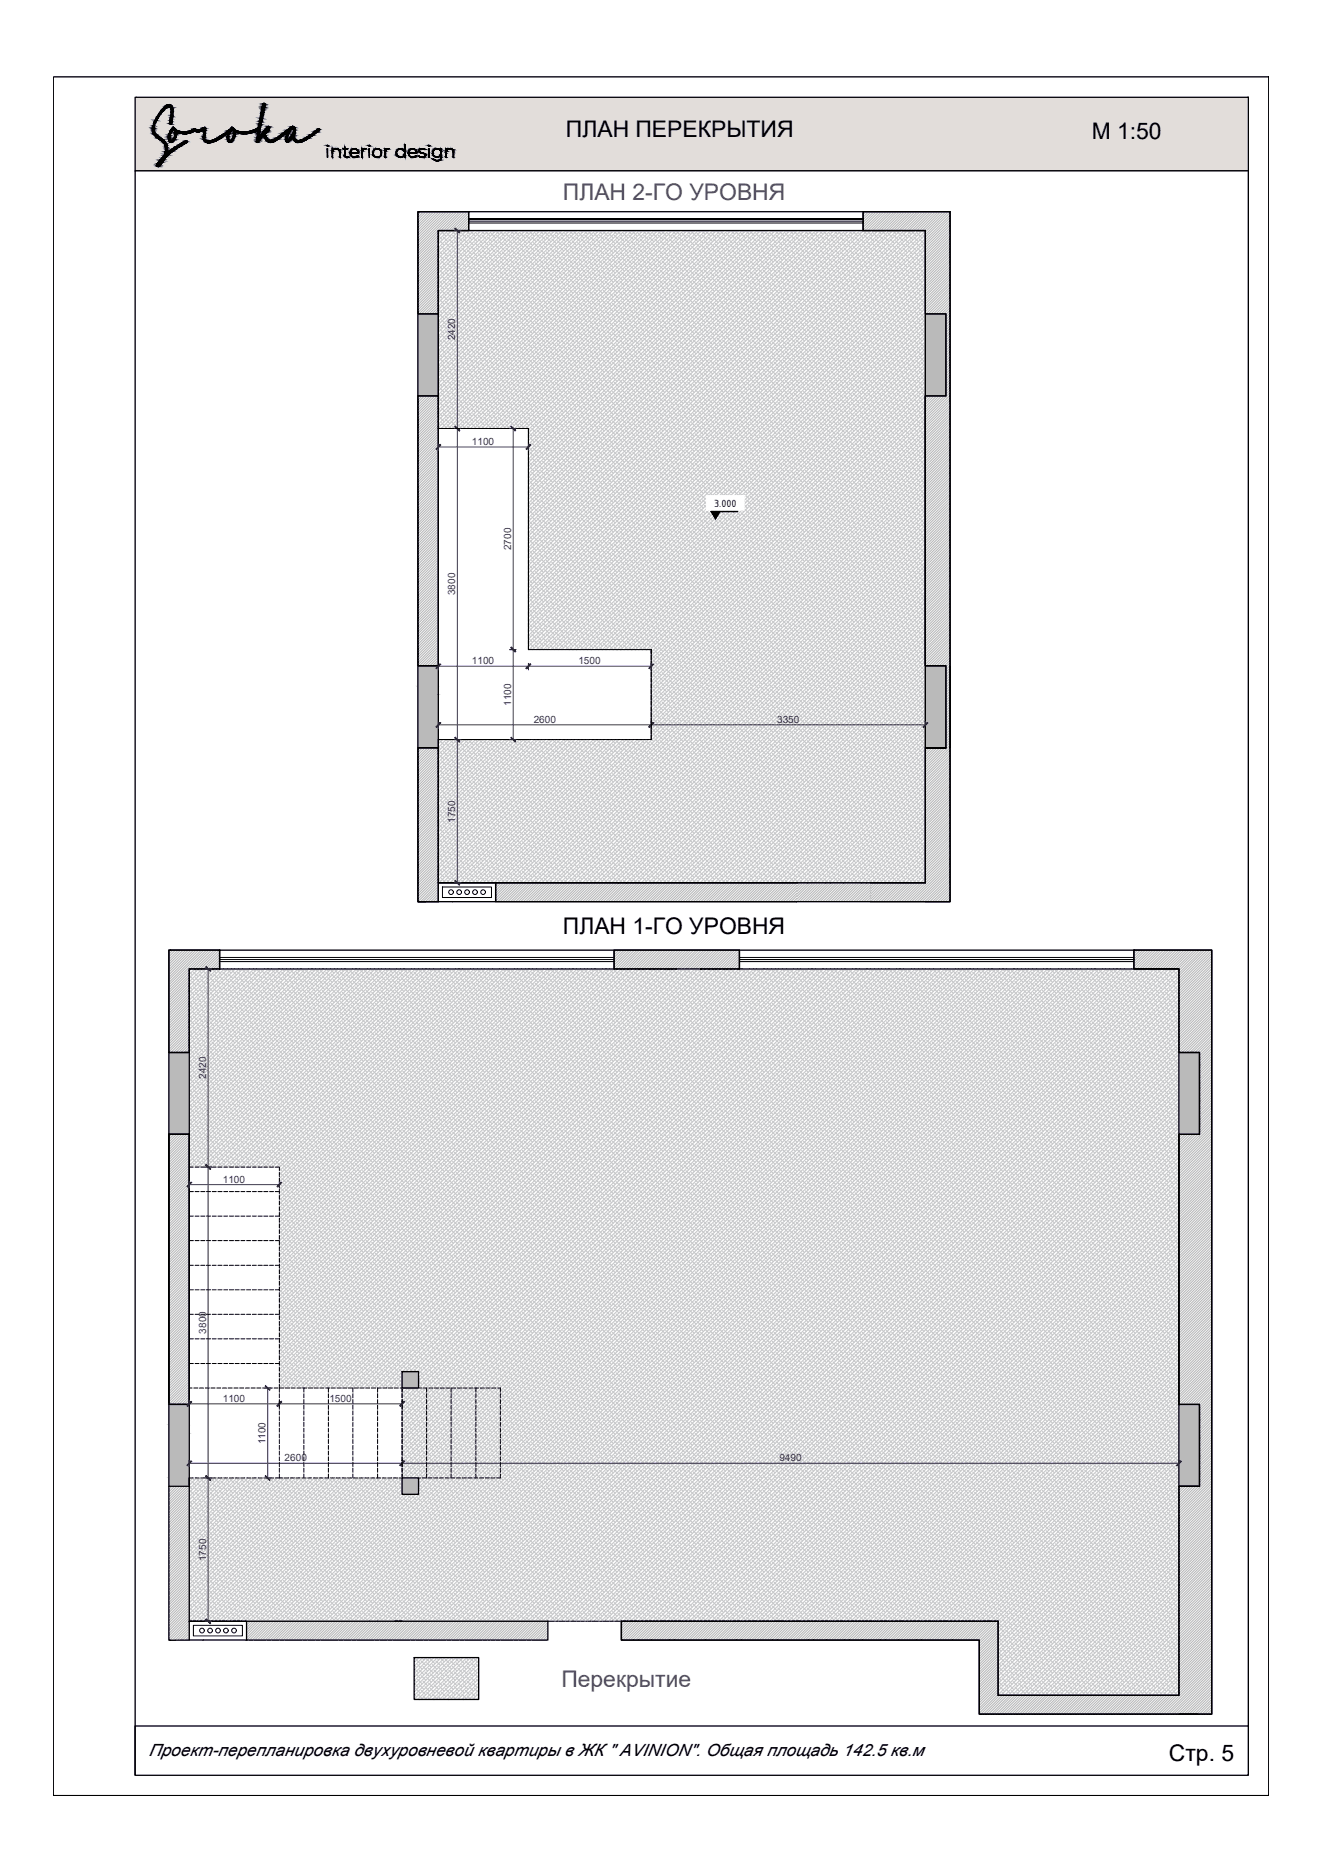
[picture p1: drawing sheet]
<svg xmlns="http://www.w3.org/2000/svg" width="297mm" height="420mm" viewBox="0 0 297 420" stroke-linecap="round" stroke-linejoin="round" font-family="sans-serif">
<defs><g id="words">
<g font-size="5.1">
<text x="127.1" y="30.8">ПЛАН ПЕРЕКРЫТИЯ</text>
<text x="245.1" y="31.3">М 1:50</text>
<text x="126.4" y="209.8">ПЛАН 1-ГО УРОВНЯ</text>
<text x="262.5" y="395.4">Стр. 5</text>
</g>
<g font-size="5.1" fill="#545454">
<text x="126.4" y="44.9">ПЛАН 2-ГО УРОВНЯ</text>
<text x="126.1" y="378.8">Перекрытие</text>
</g>
<text font-size="3.9" x="33.4" y="394.4">Проект-перепланировка двухуровневой квартиры в ЖК &quot; AVINION&quot;. Общая площадь 142.5 кв.м</text>
<text font-size="2.5" x="160.3" y="113.7">3.000</text>
<g font-size="2.2" fill="#250095">
<text x="102.2" y="76.5" transform="rotate(-90 102.2 76.5)">2420</text>
<text x="105.9" y="99.9">1100</text>
<text x="114.8" y="123.5" transform="rotate(-90 114.8 123.5)">2700</text>
<text x="102.2" y="133.6" transform="rotate(-90 102.2 133.6)">3800</text>
<text x="105.9" y="149.2">1100</text>
<text x="129.9" y="149.2">1500</text>
<text x="114.8" y="158.5" transform="rotate(-90 114.8 158.5)">1100</text>
<text x="119.8" y="162.3">2600</text>
<text x="174.5" y="162.3">3350</text>
<text x="102.2" y="184.7" transform="rotate(-90 102.2 184.7)">1750</text>
<text x="46.3" y="242.3" transform="rotate(-90 46.3 242.3)">2420</text>
<text x="50" y="265.6">1100</text>
<text x="46.3" y="299.5" transform="rotate(-90 46.3 299.5)">3800</text>
<text x="50" y="314.8">1100</text>
<text x="73.9" y="314.8">1500</text>
<text x="59.6" y="324.4" transform="rotate(-90 59.6 324.4)">1100</text>
<text x="63.9" y="328.2">2600</text>
<text x="175" y="328.2">9490</text>
<text x="46.3" y="350.6" transform="rotate(-90 46.3 350.6)">1750</text>
</g>
</g></defs>
<g fill="none" stroke="#c7c8ca" stroke-width=".25">
<path d="M98.4 59.6l.9 .9M98.4 58.7l.5 .5M98.4 57.9l.1 .1M98.4 56.3l.9 .9M98.4 55.4l.5 .5M98.4 54.6l.1 .1M98.4 53l.9 .8M98.4 52.1l.5 .5M98.7 57.4l1.1 1M98.7 54.1l1.1 1M99 51.8l-.6 .5M99.1 58.6l1 1"/>
<path d="M99.1 55.3l1 1M99.1 52l1 1M99.6 59.9l1 1M99.6 56.6l1 1M99.6 53.3l1 1M99.7 51.8h.1M99.8 51.8l-1.4 1.3M100 57.8l1 1M100 54.5l1 1M100.4 59l1 1.1M100.4 55.7l1 1.1M100.4 52.4l1 1.1"/>
<path d="M100.5 51.8l.5 .4M100.6 51.8l-2.2 2.2M100.8 57l1 1M100.8 53.7l1 1M101.2 58.2l1 1M101.2 54.9l1 1M101.4 51.8l.8 .8M101.5 51.8l-3.1 3M101.6 59.4l1 1.1M101.6 56.1l1 1.1M101.6 52.8l1 1M102 57.4l1.1 1"/>
<path d="M102 54.1l1.1 1M102.3 51.8l-3.9 3.8M102.4 58.6l1 1M102.4 55.3l1 1M102.4 52l1 1M102.9 59.9l1 1M102.9 56.6l1 1M102.9 53.3l1 1M103 51.8h.1M103.1 51.8l-4.7 4.6M103.3 57.8l1 1M103.3 54.5l1 1"/>
<path d="M103.7 59l1 1.1M103.7 55.7l1 1.1M103.7 52.4l1 1.1M103.8 51.8l.5 .4M103.9 51.8l-5.5 5.5M104.1 57l1 1M104.1 53.7l1 1M104.5 58.2l1 1M104.5 54.9l1 1M104.6 51.8l.9 .8M104.8 51.8l-6.4 6.3M104.9 59.4l1 1.1"/>
<path d="M104.9 56.1l1 1.1M104.9 52.8l1 1M105.3 57.4l1.1 1M105.3 54.1l1.1 1M105.6 51.8l-7.2 7.1M105.7 58.6l1.1 1M105.7 55.3l1.1 1M105.7 52l1.1 1M106.2 59.9l1 1M106.2 56.6l1 1M106.2 53.3l1 1M106.3 51.8h.1"/>
<path d="M106.4 51.8l-8 7.9M106.6 57.8l1 1M106.6 54.5l1 1M107 59l1 1.1M107 55.7l1 1.1M107 52.4l1 1.1M107.1 51.8l.5 .4M107.2 51.8l-8.8 8.8M107.4 57l1 1M107.4 53.7l1 1M107.8 58.2l1 1M107.8 54.9l1 1"/>
<path d="M107.9 51.8l.9 .8M108.1 51.8l-9.7 9.6M108.2 59.4l1 1.1M108.2 56.1l1 1.1M108.2 52.8l1 1M108.6 57.4l1.1 1M108.6 54.1l1.1 1M108.9 51.8l-10.5 10.4M109 58.6l1.1 1M109 55.3l1.1 1M109 52l1.1 1M109.5 59.9l1 1"/>
<path d="M109.5 56.6l1 1M109.5 53.3l1 1M109.6 51.8h.1M109.7 51.8l-11.3 11.2M109.9 57.8l1 1M109.9 54.5l1 1M110.3 59l1 1.1M110.3 55.7l1 1.1M110.3 52.4l1 1.1M110.4 51.8l.5 .4M110.5 51.8l-12.1 12.1M110.7 57l1 1"/>
<path d="M110.7 53.7l1 1M111.1 58.2l1 1M111.1 54.9l1 1M111.2 51.8l.9 .8M111.4 51.8l-13 12.9M111.5 59.4l1.1 1.1M111.5 56.1l1.1 1.1M111.5 52.8l1.1 1M111.9 57.4l1.1 1M111.9 54.1l1.1 1M112.2 51.8l-13.8 13.7M112.3 58.6l1.1 1"/>
<path d="M112.3 55.3l1.1 1M112.3 52l1.1 1M112.8 59.9l1 1M112.8 56.6l1 1M112.8 53.3l1 1M112.9 51.8h.1M113 51.8l-14.6 14.5M113.1 57.8l1.1 1M113.1 54.5l1.1 1M113.6 59l1 1.1M113.6 55.7l1 1.1M113.6 52.4l1 1.1"/>
<path d="M113.7 51.8l.5 .4M113.8 51.8l-15.4 15.4M114 57l1 1M114 53.7l1 1M114.4 58.2l1 1M114.4 54.9l1 1M114.5 51.8l.9 .8M114.7 51.8l-16.3 16.2M114.8 59.4l1.1 1.1M114.8 56.1l1.1 1.1M114.8 52.8l1.1 1M115.2 57.4l1.1 1"/>
<path d="M115.2 54.1l1.1 1M115.5 51.8l-17.1 17M115.6 58.6l1.1 1M115.6 55.3l1.1 1M115.6 52l1.1 1M116.1 59.9l1 1M116.1 56.6l1 1M116.1 53.3l1 1M116.2 51.8h.1M116.3 51.8l-17.9 17.8M116.4 57.8l1.1 1M116.4 54.5l1.1 1"/>
<path d="M116.9 59l1 1.1M116.9 55.7l1 1.1M116.9 52.4l1 1.1M117 51.8l.5 .4M117.1 51.8l-18.7 18.7M117.3 57l1 1M117.3 53.7l1 1M117.7 58.2l1 1M117.7 54.9l1 1M117.8 51.8l.9 .8M118 51.8l-19.6 19.5M118.1 59.4l1.1 1.1"/>
<path d="M118.1 56.1l1.1 1.1M118.1 52.8l1.1 1M118.5 57.4l1.1 1M118.5 54.1l1.1 1M118.8 51.8l-20.4 20.3M118.9 58.6l1.1 1M118.9 55.3l1.1 1M118.9 52l1.1 1M119.4 59.9l1 1M119.4 56.6l1 1M119.4 53.3l1 1M119.5 51.8h.1"/>
<path d="M119.6 51.8l-21.2 21.1M119.7 57.8l1.1 1M119.7 54.5l1.1 1M120.2 59l1 1.1M120.2 55.7l1 1.1M120.2 52.4l1 1.1M120.3 51.8l.5 .4M120.4 51.8l-22 22M120.6 57l1 1M120.6 53.7l1 1M121 58.2l1 1M121 54.9l1 1"/>
<path d="M121.1 51.8l.9 .8M121.3 51.8l-22.9 22.8M121.4 59.4l1.1 1.1M121.4 56.1l1.1 1.1M121.4 52.8l1.1 1M121.8 57.4l1.1 1M121.8 54.1l1.1 1M122.1 51.8l-23.7 23.6M122.2 58.6l1.1 1M122.2 55.3l1.1 1M122.2 52l1.1 1M122.7 59.9l1 1"/>
<path d="M122.7 56.6l1 1M122.7 53.3l1 1M122.8 51.8h.1M122.9 51.8l-24.5 24.4M123 57.8l1.1 1M123 54.5l1.1 1M123.5 59l1 1.1M123.5 55.7l1 1.1M123.5 52.4l1 1.1M123.6 51.8l.5 .4M123.7 51.8l-25.3 25.3M123.9 57l1 1"/>
<path d="M123.9 53.7l1 1M124.3 58.2l1 1M124.3 54.9l1 1M124.4 51.8l.9 .8M124.6 51.8l-26.2 26.1M124.7 59.4l1.1 1.1M124.7 56.1l1.1 1.1M124.7 52.8l1.1 1M125.1 57.4l1.1 1M125.1 54.1l1.1 1M125.4 51.8l-27 26.9M125.5 58.6l1.1 1"/>
<path d="M125.5 55.3l1.1 1M125.5 52l1.1 1M126 59.9l1 1M126 56.6l1 1M126 53.3l1 1M126.1 51.8h.1M126.2 51.8l-27.8 27.7M126.4 57.8l1 1M126.4 54.5l1 1M126.8 59l1 1.1M126.8 55.7l1 1.1M126.8 52.4l1 1.1"/>
<path d="M126.9 51.8l.5 .4M127 51.8l-28.6 28.6M127.2 57l1 1M127.2 53.7l1 1M127.6 58.2l1 1M127.6 54.9l1 1M127.7 51.8l.9 .8M127.9 51.8l-29.5 29.4M128 59.4l1.1 1.1M128 56.1l1.1 1.1M128 52.8l1.1 1M128.4 57.4l1 1"/>
<path d="M128.4 54.1l1 1M128.7 51.8l-30.3 30.2M128.8 58.6l1.1 1M128.8 55.3l1.1 1M128.8 52l1.1 1M129.3 59.9l1 1M129.3 56.6l1 1M129.3 53.3l1 1M129.4 51.8h.1M129.5 51.8l-31.1 31M129.7 57.8l1 1M129.7 54.5l1 1"/>
<path d="M130.1 59l1 1.1M130.1 55.7l1 1.1M130.1 52.4l1 1.1M130.2 51.8l.5 .4M130.3 51.8l-31.9 31.9M130.5 57l1 1M130.5 53.7l1 1M130.9 58.2l1 1M130.9 54.9l1 1M131 51.8l.9 .8M131.2 51.8l-32.8 32.7M131.3 59.4l1.1 1.1"/>
<path d="M131.3 56.1l1.1 1.1M131.3 52.8l1.1 1M131.7 57.4l1 1M131.7 54.1l1 1M132 51.8l-33.6 33.5M132.2 58.6l1 1M132.2 55.3l1 1M132.2 52l1 1M132.6 59.9l1 1M132.6 56.6l1 1M132.6 53.3l1 1M132.7 51.8h.1"/>
<path d="M132.8 51.8l-34.4 34.3M133 57.8l1 1M133 54.5l1 1M133.4 59l1 1.1M133.4 55.7l1 1.1M133.4 52.4l1 1.1M133.5 51.8l.5 .4M133.6 51.8l-35.2 35.2M133.8 57l1 1M133.8 53.7l1 1M134.2 58.2l1 1M134.2 54.9l1 1"/>
<path d="M134.4 51.8l.8 .8M134.5 51.8l-36.1 36M134.6 59.4l1.1 1.1M134.6 56.1l1.1 1.1M134.6 52.8l1.1 1M135 57.4l1 1M135 54.1l1 1M135.3 51.8l-36.9 36.8M135.5 58.6l1 1M135.5 55.3l1 1M135.5 52l1 1M135.9 59.9l1 1"/>
<path d="M135.9 56.6l1 1M135.9 53.3l1 1M136 51.8h.1M136.1 51.8l-37.7 37.7M136.3 57.8l1 1M136.3 54.5l1 1M136.7 59l1 1.1M136.7 55.7l1 1.1M136.7 52.4l1 1.1M136.8 51.8l.5 .4M136.9 51.8l-38.5 38.5M137.1 57l1 1"/>
<path d="M137.1 53.7l1 1M137.5 58.2l1 1M137.5 54.9l1 1M137.7 51.8l.8 .8M137.8 51.8l-39.4 39.3M137.9 59.4l1.1 1.1M137.9 56.1l1.1 1.1M137.9 52.8l1.1 1M138.3 57.4l1 1M138.3 54.1l1 1M138.6 51.8l-40.2 40.1M138.8 58.6l1 1"/>
<path d="M138.8 55.3l1 1M138.8 52l1 1M139.2 59.9l1 1M139.2 56.6l1 1M139.2 53.3l1 1M139.3 51.8h.1M139.4 51.8l-41 41M139.6 57.8l1 1M139.6 54.5l1 1M140 59l1 1.1M140 55.7l1 1.1M140 52.4l1 1.1"/>
<path d="M140.2 51.8l.4 .4M140.2 51.8l-41.8 41.8M140.4 57l1 1M140.4 53.7l1 1M140.8 58.2l1 1M140.8 54.9l1 1M141 51.8l.8 .8M141.1 51.8l-42.7 42.6M141.2 59.4l1.1 1.1M141.2 56.1l1.1 1.1M141.2 52.8l1.1 1M141.6 57.4l1 1"/>
<path d="M141.6 54.1l1 1M141.9 51.8l-43.5 43.5M142.1 58.6l1 1M142.1 55.3l1 1M142.1 52l1 1M142.4 59.9l1.1 1M142.4 56.6l1.1 1M142.4 53.3l1.1 1M142.6 51.8h.1M142.7 51.8l-44.3 44.3M142.9 57.8l1 1M142.9 54.5l1 1"/>
<path d="M143.3 59l1 1.1M143.3 55.7l1 1.1M143.3 52.4l1 1.1M143.5 51.8l.4 .4M143.5 51.8l-44.5 44.4M143.7 57l1 1M143.7 53.7l1 1M144.1 58.2l1 1M144.1 54.9l1 1M144.3 51.8l.8 .8M144.4 51.8l-44.5 44.4M144.5 59.4l1.1 1.1"/>
<path d="M144.5 56.1l1.1 1.1M144.5 52.8l1.1 1M144.9 57.4l1.1 1M144.9 54.1l1.1 1M145.2 51.8l-44.5 44.4M145.4 58.6l1 1M145.4 55.3l1 1M145.4 52l1 1M145.7 59.9l1.1 1M145.7 56.6l1.1 1M145.7 53.3l1.1 1M145.9 51.8h.1"/>
<path d="M146 51.8l-44.5 44.4M146.2 57.8l1 1M146.2 54.5l1 1M146.6 59l1 1.1M146.6 55.7l1 1.1M146.6 52.4l1 1.1M146.8 51.8l.4 .4M146.8 51.8l-44.5 44.4M147 57l1 1M147 53.7l1 1M147.4 58.2l1 1M147.4 54.9l1 1"/>
<path d="M147.6 51.8l.8 .8M147.7 51.8l-44.5 44.4M147.8 59.4l1.1 1.1M147.8 56.1l1.1 1.1M147.8 52.8l1.1 1M148.2 57.4l1.1 1M148.2 54.1l1.1 1M148.5 51.8l-44.5 44.4M148.7 58.6l1 1M148.7 55.3l1 1M148.7 52l1 1M149 59.9l1.1 1"/>
<path d="M149 56.6l1.1 1M149 53.3l1.1 1M149.2 51.8h.1M149.3 51.8l-44.5 44.4M149.5 57.8l1 1M149.5 54.5l1 1M149.9 59l1 1.1M149.9 55.7l1 1.1M149.9 52.4l1 1.1M150.1 51.8l.4 .4M150.1 51.8l-44.5 44.4M150.3 57l1 1"/>
<path d="M150.3 53.7l1 1M150.7 58.2l1.1 1M150.7 54.9l1.1 1M150.9 51.8l.9 .8M150.9 51.8l-44.4 44.4M151.1 59.4l1.1 1.1M151.1 56.1l1.1 1.1M151.1 52.8l1.1 1M151.5 57.4l1.1 1M151.5 54.1l1.1 1M151.8 51.8l-44.5 44.4M152 58.6l1 1"/>
<path d="M152 55.3l1 1M152 52l1 1M152.3 59.9l1.1 1M152.3 56.6l1.1 1M152.3 53.3l1.1 1M152.5 51.8h.1M152.6 51.8l-44.5 44.4M152.8 57.8l1 1M152.8 54.5l1 1M153.2 59l1 1.1M153.2 55.7l1 1.1M153.2 52.4l1 1.1"/>
<path d="M153.4 51.8l.4 .4M153.4 51.8l-44.4 44.4M153.6 57l1 1M153.6 53.7l1 1M154 58.2l1.1 1M154 54.9l1.1 1M154.2 51.8l.9 .8M154.2 51.8l-44.4 44.4M154.4 59.4l1.1 1.1M154.4 56.1l1.1 1.1M154.4 52.8l1.1 1M154.8 57.4l1.1 1"/>
<path d="M154.8 54.1l1.1 1M155.1 51.8l-44.5 44.4M155.3 58.6l1 1M155.3 55.3l1 1M155.3 52l1 1M155.6 59.9l1.1 1M155.6 56.6l1.1 1M155.6 53.3l1.1 1M155.8 51.8h.1M155.9 51.8l-44.5 44.4M156.1 57.8l1 1M156.1 54.5l1 1"/>
<path d="M156.5 59l1 1.1M156.5 55.7l1 1.1M156.5 52.4l1 1.1M156.7 51.8l.4 .4M156.7 51.8l-44.4 44.4M156.9 57l1 1M156.9 53.7l1 1M157.3 58.2l1.1 1M157.3 54.9l1.1 1M157.5 51.8l.9 .8M157.6 51.8l-44.5 44.4M157.7 59.4l1 1.1"/>
<path d="M157.7 56.1l1 1.1M157.7 52.8l1 1M158.1 57.4l1.1 1M158.1 54.1l1.1 1M158.4 51.8l-44.5 44.4M158.6 58.6l1 1M158.6 55.3l1 1M158.6 52l1 1M158.9 59.9l1.1 1M158.9 56.6l1.1 1M158.9 53.3l1.1 1M159.1 51.8h.1"/>
<path d="M159.2 51.8l-44.4 44.4M159.4 57.8l1 1M159.4 54.5l1 1M159.8 59l1 1.1M159.8 55.7l1 1.1M159.8 52.4l1 1.1M160 51.8l.4 .4M160 51.8l-44.4 44.4M160.2 57l1 1M160.2 53.7l1 1M160.6 58.2l1.1 1M160.6 54.9l1.1 1"/>
<path d="M160.8 51.8l.9 .8M160.9 51.8l-44.5 44.4M161 59.4l1 1.1M161 56.1l1 1.1M161 52.8l1 1M161.4 57.4l1.1 1M161.4 54.1l1.1 1M161.7 51.8l-44.5 44.4M161.9 58.6l1 1M161.9 55.3l1 1M161.9 52l1 1M162.2 59.9l1.1 1"/>
<path d="M162.2 56.6l1.1 1M162.2 53.3l1.1 1M162.4 51.8h.1M162.5 51.8l-44.4 44.4M162.7 57.8l1 1M162.7 54.5l1 1M163.1 59l1 1.1M163.1 55.7l1 1.1M163.1 52.4l1 1.1M163.3 51.8l.4 .4M163.4 51.8l-44.8 44.7M163.5 57l1 1"/>
<path d="M163.5 53.7l1 1M163.9 58.2l1.1 1M163.9 54.9l1.1 1M164.1 51.8l.9 .8M164.2 51.8l-45.6 45.5M164.3 59.4l1 1.1M164.3 56.1l1 1.1M164.3 52.8l1 1M164.7 57.4l1.1 1M164.7 54.1l1.1 1M165 51.8l-46.4 46.3M165.2 58.6l1 1"/>
<path d="M165.2 55.3l1 1M165.2 52l1 1M165.6 59.9l1 1M165.6 56.6l1 1M165.6 53.3l1 1M165.7 51.8h.1M165.8 51.8l-47.2 47.1M166 57.8l1 1M166 54.5l1 1M166.4 59l1 1.1M166.4 55.7l1 1.1M166.4 52.4l1 1.1"/>
<path d="M166.5 51.8l.5 .4M166.7 51.8l-48.1 48M166.8 57l1 1M166.8 53.7l1 1M167.2 58.2l1.1 1M167.2 54.9l1.1 1M167.4 51.8l.9 .8M167.5 51.8l-48.9 48.8M167.6 59.4l1 1.1M167.6 56.1l1 1.1M167.6 52.8l1 1M168 57.4l1.1 1"/>
<path d="M168 54.1l1.1 1M168.3 51.8l-49.7 49.6M168.5 58.6l1 1M168.5 55.3l1 1M168.5 52l1 1M168.9 59.9l1 1M168.9 56.6l1 1M168.9 53.3l1 1M169 51.8h.1M169.1 51.8l-50.5 50.4M169.3 57.8l1 1M169.3 54.5l1 1"/>
<path d="M169.7 59l1 1.1M169.7 55.7l1 1.1M169.7 52.4l1 1.1M169.8 51.8l.5 .4M170 51.8l-51.4 51.3M170.1 57l1 1M170.1 53.7l1 1M170.5 58.2l1.1 1M170.5 54.9l1.1 1M170.7 51.8l.9 .8M170.8 51.8l-52.2 52.1M170.9 59.4l1 1.1"/>
<path d="M170.9 56.1l1 1.1M170.9 52.8l1 1M171.4 57.4l1 1M171.4 54.1l1 1M171.6 51.8l-53 52.9M171.8 58.6l1 1M171.8 55.3l1 1M171.8 52l1 1M172.2 59.9l1 1M172.2 56.6l1 1M172.2 53.3l1 1M172.3 51.8h.1"/>
<path d="M172.4 51.8l-53.8 53.7M172.6 57.8l1 1M172.6 54.5l1 1M173 59l1 1.1M173 55.7l1 1.1M173 52.4l1 1.1M173.1 51.8l.5 .4M173.3 51.8l-54.7 54.6M173.4 57l1 1M173.4 53.7l1 1M173.8 58.2l1.1 1M173.8 54.9l1.1 1"/>
<path d="M174 51.8l.9 .8M174.1 51.8l-55.5 55.4M174.2 59.4l1 1.1M174.2 56.1l1 1.1M174.2 52.8l1 1M174.7 57.4l1 1M174.7 54.1l1 1M174.9 51.8l-56.3 56.2M175 58.6l1.1 1M175 55.3l1.1 1M175 52l1.1 1M175.5 59.9l1 1"/>
<path d="M175.5 56.6l1 1M175.5 53.3l1 1M175.6 51.8h.1M175.7 51.8l-57.1 57M175.9 57.8l1 1M175.9 54.5l1 1M176.3 59l1 1.1M176.3 55.7l1 1.1M176.3 52.4l1 1.1M176.4 51.8l.5 .4M176.6 51.8l-58 57.9M176.7 57l1 1"/>
<path d="M176.7 53.7l1 1M177.1 58.2l1.1 1M177.1 54.9l1.1 1M177.3 51.8l.9 .8M177.4 51.8l-58.8 58.7M177.5 59.4l1 1.1M177.5 56.1l1 1.1M177.5 52.8l1 1M178 57.4l1 1M178 54.1l1 1M178.2 51.8l-59.6 59.5M178.3 58.6l1.1 1"/>
<path d="M178.3 55.3l1.1 1M178.3 52l1.1 1M178.8 59.9l1 1M178.8 56.6l1 1M178.8 53.3l1 1M178.9 51.8h.1M179 51.8l-60.4 60.3M179.2 57.8l1 1M179.2 54.5l1 1M179.6 59l1 1.1M179.6 55.7l1 1.1M179.6 52.4l1 1.1"/>
<path d="M179.7 51.8l.5 .4M179.9 51.8l-61.3 61.2M180 57l1 1M180 53.7l1 1M180.4 58.2l1.1 1M180.4 54.9l1.1 1M180.6 51.8l.9 .8M180.7 51.8l-62.1 62M180.8 59.4l1 1.1M180.8 56.1l1 1.1M180.8 52.8l1 1M181.3 57.4l1 1"/>
<path d="M181.3 54.1l1 1M181.5 51.8l-62.9 62.8M181.6 58.6l1.1 1M181.6 55.3l1.1 1M181.6 52l1.1 1M182.1 59.9l1 1M182.1 56.6l1 1M182.1 53.3l1 1M182.2 51.8h.1M182.3 51.8l-63.7 63.6M182.5 57.8l1 1M182.5 54.5l1 1"/>
<path d="M182.9 59l1 1.1M182.9 55.7l1 1.1M182.9 52.4l1 1.1M183 51.8l.5 .4M183.2 51.8l-64.6 64.5M183.3 57l1 1M183.3 53.7l1 1M183.7 58.2l1.1 1M183.7 54.9l1.1 1M183.9 51.8l.9 .8M184 51.8l-65.4 65.3M184.1 59.4l1.1 1.1"/>
<path d="M184.1 56.1l1.1 1.1M184.1 52.8l1.1 1M184.6 57.4l1 1M184.6 54.1l1 1M184.8 51.8l-66.2 66.1M184.9 58.6l1.1 1M184.9 55.3l1.1 1M184.9 52l1.1 1M185.4 59.9l1 1M185.4 56.6l1 1M185.4 53.3l1 1M185.5 51.8h.1"/>
<path d="M185.6 51.8l-67 66.9M185.8 57.8l1 1M185.8 54.5l1 1M186.2 59l1 1.1M186.2 55.7l1 1.1M186.2 52.4l1 1.1M186.3 51.8l.5 .4M186.5 51.8l-67.9 67.8M186.6 57l1 1M186.6 53.7l1 1M187 58.2l1.1 1M187 54.9l1.1 1"/>
<path d="M187.2 51.8l.9 .8M187.3 51.8l-68.7 68.6M187.4 59.4l1.1 1.1M187.4 56.1l1.1 1.1M187.4 52.8l1.1 1M187.9 57.4l1 1M187.9 54.1l1 1M188.1 51.8l-69.5 69.4M188.2 58.6l1.1 1M188.2 55.3l1.1 1M188.2 52l1.1 1M188.7 59.9l1 1"/>
<path d="M188.7 56.6l1 1M188.7 53.3l1 1M188.8 51.8h.1M188.9 51.8l-70.3 70.2M189.1 57.8l1 1M189.1 54.5l1 1M189.5 59l1 1.1M189.5 55.7l1 1.1M189.5 52.4l1 1.1M189.6 51.8l.5 .4M189.8 51.8l-71.2 71.1M189.9 57l1.1 1"/>
<path d="M189.9 53.7l1.1 1M190.3 58.2l1 1M190.3 54.9l1 1M190.5 51.8l.8 .8M190.6 51.8l-72 71.9M190.7 59.4l1.1 1.1M190.7 56.1l1.1 1.1M190.7 52.8l1.1 1M191.2 57.4l1 1M191.2 54.1l1 1M191.4 51.8l-72.8 72.7M191.5 58.6l1.1 1"/>
<path d="M191.5 55.3l1.1 1M191.5 52l1.1 1M192 59.9l1 1M192 56.6l1 1M192 53.3l1 1M192.1 51.8h.1M192.2 51.8l-73.6 73.5M192.4 57.8l1 1M192.4 54.5l1 1M192.8 59l1 1.1M192.8 55.7l1 1.1M192.8 52.4l1 1.1"/>
<path d="M192.9 51.8l.5 .4M193.1 51.8l-74.5 74.4M193.2 57l1.1 1M193.2 53.7l1.1 1M193.6 58.2l1 1M193.6 54.9l1 1M193.8 51.8l.8 .8M193.9 51.8l-75.3 75.2M194 59.4l1.1 1.1M194 56.1l1.1 1.1M194 52.8l1.1 1M194.5 57.4l1 1"/>
<path d="M194.5 54.1l1 1M194.7 51.8l-76.1 76M194.8 58.6l1.1 1M194.8 55.3l1.1 1M194.8 52l1.1 1M195.3 59.9l1 1M195.3 56.6l1 1M195.3 53.3l1 1M195.4 51.8h.1M195.5 51.8l-76.9 76.9M195.7 57.8l1 1M195.7 54.5l1 1"/>
<path d="M196.1 59l1 1.1M196.1 55.7l1 1.1M196.1 52.4l1 1.1M196.2 51.8l.5 .4M196.4 51.8l-77.8 77.7M196.5 57l1.1 1M196.5 53.7l1.1 1M196.9 58.2l1 1M196.9 54.9l1 1M197.1 51.8l.8 .8M197.2 51.8l-78.6 78.5M197.3 59.4l1.1 1.1"/>
<path d="M197.3 56.1l1.1 1.1M197.3 52.8l1.1 1M197.8 57.4l1 1M197.8 54.1l1 1M198 51.8l-79.4 79.3M198.1 58.6l1.1 1M198.1 55.3l1.1 1M198.1 52l1.1 1M198.6 59.9l1 1M198.6 56.6l1 1M198.6 53.3l1 1M198.7 51.8h.1"/>
<path d="M198.8 51.8l-80.2 80.2M199 57.8l1 1M199 54.5l1 1M199.4 59l1 1.1M199.4 55.7l1 1.1M199.4 52.4l1 1.1M199.5 51.8l.5 .4M199.7 51.8l-81.1 81M199.8 57l1.1 1M199.8 53.7l1.1 1M200.2 58.2l1 1M200.2 54.9l1 1"/>
<path d="M200.4 51.8l.8 .8M200.5 51.8l-81.9 81.8M200.6 59.4l1.1 1.1M200.6 56.1l1.1 1.1M200.6 52.8l1.1 1M201.1 57.4l1 1M201.1 54.1l1 1M201.3 51.8l-82.7 82.7M201.5 58.6l1 1M201.5 55.3l1 1M201.5 52l1 1M201.9 59.9l1 1"/>
<path d="M201.9 56.6l1 1M201.9 53.3l1 1M202 51.8h.1M202.1 51.8l-83.5 83.5M202.3 57.8l1 1M202.3 54.5l1 1M202.7 59l1 1.1M202.7 55.7l1 1.1M202.7 52.4l1 1.1M202.8 51.8l.5 .4M203 51.8l-84.4 84.3M203.1 57l1.1 1"/>
<path d="M203.1 53.7l1.1 1M203.5 58.2l1 1M203.5 54.9l1 1M203.7 51.8l.8 .8M203.8 51.8l-85.2 85.1M203.9 59.4l1.1 1.1M203.9 56.1l1.1 1.1M203.9 52.8l1.1 1M204.4 57.4l1 1M204.4 54.1l1 1M204.6 51.8l-86 86M204.8 58.6l1 1"/>
<path d="M204.8 55.3l1 1M204.8 52l1 1M205.2 59.9l1 1M205.2 56.6l1 1M205.2 53.3l1 1M205.3 51.8h.1M205.4 51.8l-86.8 86.8M205.6 57.8l1 1M205.6 54.5l1 1M206 59l1 1.1M206 55.7l1 1.1M206 52.4l1 1.1"/>
<path d="M206.1 51.8l.5 .4M206.3 51.8l-87.7 87.6M206.4 57l1.1 1M206.4 53.7l1.1 1M206.8 58.2l1 .9M206.8 54.9l1 .9M207 51.8l.8 .7M207.1 51.8l-88.5 88.4M207.2 59.4l.6 .6M207.2 56.1l.6 .6M207.2 52.8l.6 .6M207.6 57.4l.2 .1"/>
<path d="M207.6 54.1l.2 .1M207.8 51.9l-89.2 89.2M207.8 52.7l-89.2 89.2M207.8 53.6l-89.2 89.1M207.8 54.4l-89.2 89.1M207.8 55.2l-89.2 89.2M207.8 56l-89.2 89.2M207.8 56.9l-89 89M207.8 57.7l-88.2 88.2-.2-.2M207.8 58.5l-87.4 87.4M207.8 59.3l-86.6 86.6M98.4 79.4l.9 .9"/>
<path d="M98.4 78.5l.5 .5M98.4 77.7l.1 .1M98.4 76.1l.9 .9M98.4 75.2l.5 .5M98.4 74.4l.1 .1M98.4 72.8l.9 .9M98.4 71.9l.5 .5M98.4 71.1l.1 .1M98.4 69.5l.9 .9M98.4 68.6l.5 .5M98.4 67.8l.1 .1M98.4 66.2l.9 .9"/>
<path d="M98.4 65.3l.5 .5M98.4 64.5l.1 .1M98.4 62.9l.9 .9M98.4 62l.5 .5M98.4 61.2l.1 .1M98.7 77.2l1.1 1M98.7 73.9l1.1 1M98.7 70.6l1.1 1M98.7 67.3l1.1 1M98.7 64l1.1 1M98.7 60.7l1.1 1M99.1 78.4l1 1.1"/>
<path d="M99.1 75.1l1 1.1M99.1 71.8l1 1.1M99.1 68.5l1 1.1M99.1 65.2l1 1.1M99.1 61.9l1 1M99.6 79.7l1 1M99.6 76.4l1 1M99.6 73.1l1 1M99.6 69.8l1 1M99.6 66.5l1 1M99.6 63.2l1 1M100 77.6l1 1"/>
<path d="M100 74.3l1 1M100 71l1 1M100 67.7l1 1M100 64.4l1 1M100 61.1l1 1M100.4 78.8l1 1.1M100.4 75.5l1 1.1M100.4 72.2l1 1.1M100.4 68.9l1 1.1M100.4 65.6l1 1.1M100.4 62.3l1 1.1M100.8 76.8l1 1"/>
<path d="M100.8 73.5l1 1M100.8 70.2l1 1M100.8 66.9l1 1M100.8 63.6l1 1M100.8 60.3l1 1M101.2 78l1 1M101.2 74.7l1 1M101.2 71.4l1 1M101.2 68.1l1 1M101.2 64.8l1 1M101.2 61.5l1 1M101.6 79.2l1 1.1"/>
<path d="M101.6 75.9l1 1.1M101.6 72.6l1 1.1M101.6 69.3l1 1.1M101.6 66l1 1.1M101.6 62.7l1 1.1M102 77.2l1.1 1M102 73.9l1.1 1M102 70.6l1.1 1M102 67.3l1.1 1M102 64l1.1 1M102 60.7l1.1 1M102.4 78.4l1 1.1"/>
<path d="M102.4 75.1l1 1.1M102.4 71.8l1 1.1M102.4 68.5l1 1.1M102.4 65.2l1 1.1M102.4 61.9l1 1M102.9 79.7l1 1M102.9 76.4l1 1M102.9 73.1l1 1M102.9 69.8l1 1M102.9 66.5l1 1M102.9 63.2l1 1M103.3 77.6l1 1"/>
<path d="M103.3 74.3l1 1M103.3 71l1 1M103.3 67.7l1 1M103.3 64.4l1 1M103.3 61.1l1 1M103.7 78.8l1 1.1M103.7 75.5l1 1.1M103.7 72.2l1 1.1M103.7 68.9l1 1.1M103.7 65.6l1 1.1M103.7 62.3l1 1.1M104.1 76.8l1 1"/>
<path d="M104.1 73.5l1 1M104.1 70.2l1 1M104.1 66.9l1 1M104.1 63.6l1 1M104.1 60.3l1 1M104.5 78l1 1M104.5 74.7l1 1M104.5 71.4l1 1M104.5 68.1l1 1M104.5 64.8l1 1M104.5 61.5l1 1M104.9 79.2l1 1.1"/>
<path d="M104.9 75.9l1 1.1M104.9 72.6l1 1.1M104.9 69.3l1 1.1M104.9 66l1 1.1M104.9 62.7l1 1.1M105.3 77.2l1.1 1M105.3 73.9l1.1 1M105.3 70.6l1.1 1M105.3 67.3l1.1 1M105.3 64l1.1 1M105.3 60.7l1.1 1M105.7 78.4l1.1 1.1"/>
<path d="M105.7 75.1l1.1 1.1M105.7 71.8l1.1 1.1M105.7 68.5l1.1 1.1M105.7 65.2l1.1 1.1M105.7 61.9l1.1 1M106.2 79.7l1 1M106.2 76.4l1 1M106.2 73.1l1 1M106.2 69.8l1 1M106.2 66.5l1 1M106.2 63.2l1 1M106.6 77.6l1 1"/>
<path d="M106.6 74.3l1 1M106.6 71l1 1M106.6 67.7l1 1M106.6 64.4l1 1M106.6 61.1l1 1M107 78.8l1 1.1M107 75.5l1 1.1M107 72.2l1 1.1M107 68.9l1 1.1M107 65.6l1 1.1M107 62.3l1 1.1M107.4 76.8l1 1"/>
<path d="M107.4 73.5l1 1M107.4 70.2l1 1M107.4 66.9l1 1M107.4 63.6l1 1M107.4 60.3l1 1M107.8 78l1 1M107.8 74.7l1 1M107.8 71.4l1 1M107.8 68.1l1 1M107.8 64.8l1 1M107.8 61.5l1 1M108.2 79.2l1 1.1"/>
<path d="M108.2 75.9l1 1.1M108.2 72.6l1 1.1M108.2 69.3l1 1.1M108.2 66l1 1.1M108.2 62.7l1 1.1M108.6 77.2l1.1 1M108.6 73.9l1.1 1M108.6 70.6l1.1 1M108.6 67.3l1.1 1M108.6 64l1.1 1M108.6 60.7l1.1 1M109 78.4l1.1 1.1"/>
<path d="M109 75.1l1.1 1.1M109 71.8l1.1 1.1M109 68.5l1.1 1.1M109 65.2l1.1 1.1M109 61.9l1.1 1M109.5 79.7l1 1M109.5 76.4l1 1M109.5 73.1l1 1M109.5 69.8l1 1M109.5 66.5l1 1M109.5 63.2l1 1M109.9 77.6l1 1"/>
<path d="M109.9 74.3l1 1M109.9 71l1 1M109.9 67.7l1 1M109.9 64.4l1 1M109.9 61.1l1 1M110.3 78.8l1 1.1M110.3 75.5l1 1.1M110.3 72.2l1 1.1M110.3 68.9l1 1.1M110.3 65.6l1 1.1M110.3 62.3l1 1.1M110.7 76.8l1 1"/>
<path d="M110.7 73.5l1 1M110.7 70.2l1 1M110.7 66.9l1 1M110.7 63.6l1 1M110.7 60.3l1 1M111.1 78l1 1M111.1 74.7l1 1M111.1 71.4l1 1M111.1 68.1l1 1M111.1 64.8l1 1M111.1 61.5l1 1M111.5 79.2l1.1 1.1"/>
<path d="M111.5 75.9l1.1 1.1M111.5 72.6l1.1 1.1M111.5 69.3l1.1 1.1M111.5 66l1.1 1.1M111.5 62.7l1.1 1.1M111.9 77.2l1.1 1M111.9 73.9l1.1 1M111.9 70.6l1.1 1M111.9 67.3l1.1 1M111.9 64l1.1 1M111.9 60.7l1.1 1M112.3 78.4l1.1 1.1"/>
<path d="M112.3 75.1l1.1 1.1M112.3 71.8l1.1 1.1M112.3 68.5l1.1 1.1M112.3 65.2l1.1 1.1M112.3 61.9l1.1 1M112.8 79.7l1 1M112.8 76.4l1 1M112.8 73.1l1 1M112.8 69.8l1 1M112.8 66.5l1 1M112.8 63.2l1 1M113.1 77.6l1.1 1"/>
<path d="M113.1 74.3l1.1 1M113.1 71l1.1 1M113.1 67.7l1.1 1M113.1 64.4l1.1 1M113.1 61.1l1.1 1M113.6 78.8l1 1.1M113.6 75.5l1 1.1M113.6 72.2l1 1.1M113.6 68.9l1 1.1M113.6 65.6l1 1.1M113.6 62.3l1 1.1M114 76.8l1 1"/>
<path d="M114 73.5l1 1M114 70.2l1 1M114 66.9l1 1M114 63.6l1 1M114 60.3l1 1M114.4 78l1 1M114.4 74.7l1 1M114.4 71.4l1 1M114.4 68.1l1 1M114.4 64.8l1 1M114.4 61.5l1 1M114.8 79.2l1.1 1.1"/>
<path d="M114.8 75.9l1.1 1.1M114.8 72.6l1.1 1.1M114.8 69.3l1.1 1.1M114.8 66l1.1 1.1M114.8 62.7l1.1 1.1M115.2 77.2l1.1 1M115.2 73.9l1.1 1M115.2 70.6l1.1 1M115.2 67.3l1.1 1M115.2 64l1.1 1M115.2 60.7l1.1 1M115.6 78.4l1.1 1.1"/>
<path d="M115.6 75.1l1.1 1.1M115.6 71.8l1.1 1.1M115.6 68.5l1.1 1.1M115.6 65.2l1.1 1.1M115.6 61.9l1.1 1M116.1 79.7l1 1M116.1 76.4l1 1M116.1 73.1l1 1M116.1 69.8l1 1M116.1 66.5l1 1M116.1 63.2l1 1M116.4 77.6l1.1 1"/>
<path d="M116.4 74.3l1.1 1M116.4 71l1.1 1M116.4 67.7l1.1 1M116.4 64.4l1.1 1M116.4 61.1l1.1 1M116.9 78.8l1 1.1M116.9 75.5l1 1.1M116.9 72.2l1 1.1M116.9 68.9l1 1.1M116.9 65.6l1 1.1M116.9 62.3l1 1.1M117.3 76.8l1 1"/>
<path d="M117.3 73.5l1 1M117.3 70.2l1 1M117.3 66.9l1 1M117.3 63.6l1 1M117.3 60.3l1 1M117.7 78l1 1M117.7 74.7l1 1M117.7 71.4l1 1M117.7 68.1l1 1M117.7 64.8l1 1M117.7 61.5l1 1M118.1 79.2l1.1 1.1"/>
<path d="M118.1 75.9l1.1 1.1M118.1 72.6l1.1 1.1M118.1 69.3l1.1 1.1M118.1 66l1.1 1.1M118.1 62.7l1.1 1.1M118.5 77.2l1.1 1M118.5 73.9l1.1 1M118.5 70.6l1.1 1M118.5 67.3l1.1 1M118.5 64l1.1 1M118.5 60.7l1.1 1M118.9 78.4l1.1 1.1"/>
<path d="M118.9 75.1l1.1 1.1M118.9 71.8l1.1 1.1M118.9 68.5l1.1 1.1M118.9 65.2l1.1 1.1M118.9 61.9l1.1 1M119.4 79.7l1 1M119.4 76.4l1 1M119.4 73.1l1 1M119.4 69.8l1 1M119.4 66.5l1 1M119.4 63.2l1 1M119.7 77.6l1.1 1"/>
<path d="M119.7 74.3l1.1 1M119.7 71l1.1 1M119.7 67.7l1.1 1M119.7 64.4l1.1 1M119.7 61.1l1.1 1M120.2 78.8l1 1.1M120.2 75.5l1 1.1M120.2 72.2l1 1.1M120.2 68.9l1 1.1M120.2 65.6l1 1.1M120.2 62.3l1 1.1M120.6 76.8l1 1"/>
<path d="M120.6 73.5l1 1M120.6 70.2l1 1M120.6 66.9l1 1M120.6 63.6l1 1M120.6 60.3l1 1M121 78l1 1M121 74.7l1 1M121 71.4l1 1M121 68.1l1 1M121 64.8l1 1M121 61.5l1 1M121.4 79.2l1.1 1.1"/>
<path d="M121.4 75.9l1.1 1.1M121.4 72.6l1.1 1.1M121.4 69.3l1.1 1.1M121.4 66l1.1 1.1M121.4 62.7l1.1 1.1M121.8 77.2l1.1 1M121.8 73.9l1.1 1M121.8 70.6l1.1 1M121.8 67.3l1.1 1M121.8 64l1.1 1M121.8 60.7l1.1 1M122.2 78.4l1.1 1.1"/>
<path d="M122.2 75.1l1.1 1.1M122.2 71.8l1.1 1.1M122.2 68.5l1.1 1.1M122.2 65.2l1.1 1.1M122.2 61.9l1.1 1M122.7 79.7l1 1M122.7 76.4l1 1M122.7 73.1l1 1M122.7 69.8l1 1M122.7 66.5l1 1M122.7 63.2l1 1M123 77.6l1.1 1"/>
<path d="M123 74.3l1.1 1M123 71l1.1 1M123 67.7l1.1 1M123 64.4l1.1 1M123 61.1l1.1 1M123.5 78.8l1 1.1M123.5 75.5l1 1.1M123.5 72.2l1 1.1M123.5 68.9l1 1.1M123.5 65.6l1 1.1M123.5 62.3l1 1.1M123.9 76.8l1 1"/>
<path d="M123.9 73.5l1 1M123.9 70.2l1 1M123.9 66.9l1 1M123.9 63.6l1 1M123.9 60.3l1 1M124.3 78l1 1M124.3 74.7l1 1M124.3 71.4l1 1M124.3 68.1l1 1M124.3 64.8l1 1M124.3 61.5l1 1M124.7 79.2l1.1 1.1"/>
<path d="M124.7 75.9l1.1 1.1M124.7 72.6l1.1 1.1M124.7 69.3l1.1 1.1M124.7 66l1.1 1.1M124.7 62.7l1.1 1.1M125.1 77.2l1.1 1M125.1 73.9l1.1 1M125.1 70.6l1.1 1M125.1 67.3l1.1 1M125.1 64l1.1 1M125.1 60.7l1.1 1M125.5 78.4l1.1 1.1"/>
<path d="M125.5 75.1l1.1 1.1M125.5 71.8l1.1 1.1M125.5 68.5l1.1 1.1M125.5 65.2l1.1 1.1M125.5 61.9l1.1 1M126 79.7l1 1M126 76.4l1 1M126 73.1l1 1M126 69.8l1 1M126 66.5l1 1M126 63.2l1 1M126.4 77.6l1 1"/>
<path d="M126.4 74.3l1 1M126.4 71l1 1M126.4 67.7l1 1M126.4 64.4l1 1M126.4 61.1l1 1M126.8 78.8l1 1.1M126.8 75.5l1 1.1M126.8 72.2l1 1.1M126.8 68.9l1 1.1M126.8 65.6l1 1.1M126.8 62.3l1 1.1M127.2 76.8l1 1"/>
<path d="M127.2 73.5l1 1M127.2 70.2l1 1M127.2 66.9l1 1M127.2 63.6l1 1M127.2 60.3l1 1M127.6 78l1 1M127.6 74.7l1 1M127.6 71.4l1 1M127.6 68.1l1 1M127.6 64.8l1 1M127.6 61.5l1 1M128 79.2l1.1 1.1"/>
<path d="M128 75.9l1.1 1.1M128 72.6l1.1 1.1M128 69.3l1.1 1.1M128 66l1.1 1.1M128 62.7l1.1 1.1M128.4 77.2l1 1M128.4 73.9l1 1M128.4 70.6l1 1M128.4 67.3l1 1M128.4 64l1 1M128.4 60.7l1 1M128.8 78.4l1.1 1.1"/>
<path d="M128.8 75.1l1.1 1.1M128.8 71.8l1.1 1.1M128.8 68.5l1.1 1.1M128.8 65.2l1.1 1.1M128.8 61.9l1.1 1M129.3 79.7l1 1M129.3 76.4l1 1M129.3 73.1l1 1M129.3 69.8l1 1M129.3 66.5l1 1M129.3 63.2l1 1M129.7 77.6l1 1"/>
<path d="M129.7 74.3l1 1M129.7 71l1 1M129.7 67.7l1 1M129.7 64.4l1 1M129.7 61.1l1 1M130.1 78.8l1 1.1M130.1 75.5l1 1.1M130.1 72.2l1 1.1M130.1 68.9l1 1.1M130.1 65.6l1 1.1M130.1 62.3l1 1.1M130.5 76.8l1 1"/>
<path d="M130.5 73.5l1 1M130.5 70.2l1 1M130.5 66.9l1 1M130.5 63.6l1 1M130.5 60.3l1 1M130.9 78l1 1M130.9 74.7l1 1M130.9 71.4l1 1M130.9 68.1l1 1M130.9 64.8l1 1M130.9 61.5l1 1M131.3 79.2l1.1 1.1"/>
<path d="M131.3 75.9l1.1 1.1M131.3 72.6l1.1 1.1M131.3 69.3l1.1 1.1M131.3 66l1.1 1.1M131.3 62.7l1.1 1.1M131.7 77.2l1 1M131.7 73.9l1 1M131.7 70.6l1 1M131.7 67.3l1 1M131.7 64l1 1M131.7 60.7l1 1M132.2 78.4l1 1.1"/>
<path d="M132.2 75.1l1 1.1M132.2 71.8l1 1.1M132.2 68.5l1 1.1M132.2 65.2l1 1.1M132.2 61.9l1 1M132.6 79.7l1 1M132.6 76.4l1 1M132.6 73.1l1 1M132.6 69.8l1 1M132.6 66.5l1 1M132.6 63.2l1 1M133 77.6l1 1"/>
<path d="M133 74.3l1 1M133 71l1 1M133 67.7l1 1M133 64.4l1 1M133 61.1l1 1M133.4 78.8l1 1.1M133.4 75.5l1 1.1M133.4 72.2l1 1.1M133.4 68.9l1 1.1M133.4 65.6l1 1.1M133.4 62.3l1 1.1M133.8 76.8l1 1"/>
<path d="M133.8 73.5l1 1M133.8 70.2l1 1M133.8 66.9l1 1M133.8 63.6l1 1M133.8 60.3l1 1M134.2 78l1 1M134.2 74.7l1 1M134.2 71.4l1 1M134.2 68.1l1 1M134.2 64.8l1 1M134.2 61.5l1 1M134.6 79.2l1.1 1.1"/>
<path d="M134.6 75.9l1.1 1.1M134.6 72.6l1.1 1.1M134.6 69.3l1.1 1.1M134.6 66l1.1 1.1M134.6 62.7l1.1 1.1M135 77.2l1 1M135 73.9l1 1M135 70.6l1 1M135 67.3l1 1M135 64l1 1M135 60.7l1 1M135.5 78.4l1 1.1"/>
<path d="M135.5 75.1l1 1.1M135.5 71.8l1 1.1M135.5 68.5l1 1.1M135.5 65.2l1 1.1M135.5 61.9l1 1M135.9 79.7l1 1M135.9 76.4l1 1M135.9 73.1l1 1M135.9 69.8l1 1M135.9 66.5l1 1M135.9 63.2l1 1M136.3 77.6l1 1"/>
<path d="M136.3 74.3l1 1M136.3 71l1 1M136.3 67.7l1 1M136.3 64.4l1 1M136.3 61.1l1 1M136.7 78.8l1 1.1M136.7 75.5l1 1.1M136.7 72.2l1 1.1M136.7 68.9l1 1.1M136.7 65.6l1 1.1M136.7 62.3l1 1.1M137.1 76.8l1 1"/>
<path d="M137.1 73.5l1 1M137.1 70.2l1 1M137.1 66.9l1 1M137.1 63.6l1 1M137.1 60.3l1 1M137.5 78l1 1M137.5 74.7l1 1M137.5 71.4l1 1M137.5 68.1l1 1M137.5 64.8l1 1M137.5 61.5l1 1M137.9 79.2l1.1 1.1"/>
<path d="M137.9 75.9l1.1 1.1M137.9 72.6l1.1 1.1M137.9 69.3l1.1 1.1M137.9 66l1.1 1.1M137.9 62.7l1.1 1.1M138.3 77.2l1 1M138.3 73.9l1 1M138.3 70.6l1 1M138.3 67.3l1 1M138.3 64l1 1M138.3 60.7l1 1M138.8 78.4l1 1.1"/>
<path d="M138.8 75.1l1 1.1M138.8 71.8l1 1.1M138.8 68.5l1 1.1M138.8 65.2l1 1.1M138.8 61.9l1 1M139.2 79.7l1 1M139.2 76.4l1 1M139.2 73.1l1 1M139.2 69.8l1 1M139.2 66.5l1 1M139.2 63.2l1 1M139.6 77.6l1 1"/>
<path d="M139.6 74.3l1 1M139.6 71l1 1M139.6 67.7l1 1M139.6 64.4l1 1M139.6 61.1l1 1M140 78.8l1 1.1M140 75.5l1 1.1M140 72.2l1 1.1M140 68.9l1 1.1M140 65.6l1 1.1M140 62.3l1 1.1M140.4 76.8l1 1"/>
<path d="M140.4 73.5l1 1M140.4 70.2l1 1M140.4 66.9l1 1M140.4 63.6l1 1M140.4 60.3l1 1M140.8 78l1 1M140.8 74.7l1 1M140.8 71.4l1 1M140.8 68.1l1 1M140.8 64.8l1 1M140.8 61.5l1 1M141.2 79.2l1.1 1.1"/>
<path d="M141.2 75.9l1.1 1.1M141.2 72.6l1.1 1.1M141.2 69.3l1.1 1.1M141.2 66l1.1 1.1M141.2 62.7l1.1 1.1M141.6 77.2l1 1M141.6 73.9l1 1M141.6 70.6l1 1M141.6 67.3l1 1M141.6 64l1 1M141.6 60.7l1 1M142.1 78.4l1 1.1"/>
<path d="M142.1 75.1l1 1.1M142.1 71.8l1 1.1M142.1 68.5l1 1.1M142.1 65.2l1 1.1M142.1 61.9l1 1M142.4 79.7l1.1 1M142.4 76.4l1.1 1M142.4 73.1l1.1 1M142.4 69.8l1.1 1M142.4 66.5l1.1 1M142.4 63.2l1.1 1M142.9 77.6l1 1"/>
<path d="M142.9 74.3l1 1M142.9 71l1 1M142.9 67.7l1 1M142.9 64.4l1 1M142.9 61.1l1 1M143.3 78.8l1 1.1M143.3 75.5l1 1.1M143.3 72.2l1 1.1M143.3 68.9l1 1.1M143.3 65.6l1 1.1M143.3 62.3l1 1.1M143.7 76.8l1 1"/>
<path d="M143.7 73.5l1 1M143.7 70.2l1 1M143.7 66.9l1 1M143.7 63.6l1 1M143.7 60.3l1 1M144.1 78l1 1M144.1 74.7l1 1M144.1 71.4l1 1M144.1 68.1l1 1M144.1 64.8l1 1M144.1 61.5l1 1M144.5 79.2l1.1 1.1"/>
<path d="M144.5 75.9l1.1 1.1M144.5 72.6l1.1 1.1M144.5 69.3l1.1 1.1M144.5 66l1.1 1.1M144.5 62.7l1.1 1.1M144.9 77.2l1.1 1M144.9 73.9l1.1 1M144.9 70.6l1.1 1M144.9 67.3l1.1 1M144.9 64l1.1 1M144.9 60.7l1.1 1M145.4 78.4l1 1.1"/>
<path d="M145.4 75.1l1 1.1M145.4 71.8l1 1.1M145.4 68.5l1 1.1M145.4 65.2l1 1.1M145.4 61.9l1 1M145.7 79.7l1.1 1M145.7 76.4l1.1 1M145.7 73.1l1.1 1M145.7 69.8l1.1 1M145.7 66.5l1.1 1M145.7 63.2l1.1 1M146.2 77.6l1 1"/>
<path d="M146.2 74.3l1 1M146.2 71l1 1M146.2 67.7l1 1M146.2 64.4l1 1M146.2 61.1l1 1M146.6 78.8l1 1.1M146.6 75.5l1 1.1M146.6 72.2l1 1.1M146.6 68.9l1 1.1M146.6 65.6l1 1.1M146.6 62.3l1 1.1M147 76.8l1 1"/>
<path d="M147 73.5l1 1M147 70.2l1 1M147 66.9l1 1M147 63.6l1 1M147 60.3l1 1M147.4 78l1 1M147.4 74.7l1 1M147.4 71.4l1 1M147.4 68.1l1 1M147.4 64.8l1 1M147.4 61.5l1 1M147.8 79.2l1.1 1.1"/>
<path d="M147.8 75.9l1.1 1.1M147.8 72.6l1.1 1.1M147.8 69.3l1.1 1.1M147.8 66l1.1 1.1M147.8 62.7l1.1 1.1M148.2 77.2l1.1 1M148.2 73.9l1.1 1M148.2 70.6l1.1 1M148.2 67.3l1.1 1M148.2 64l1.1 1M148.2 60.7l1.1 1M148.7 78.4l1 1.1"/>
<path d="M148.7 75.1l1 1.1M148.7 71.8l1 1.1M148.7 68.5l1 1.1M148.7 65.2l1 1.1M148.7 61.9l1 1M149 79.7l1.1 1M149 76.4l1.1 1M149 73.1l1.1 1M149 69.8l1.1 1M149 66.5l1.1 1M149 63.2l1.1 1M149.5 77.6l1 1"/>
<path d="M149.5 74.3l1 1M149.5 71l1 1M149.5 67.7l1 1M149.5 64.4l1 1M149.5 61.1l1 1M149.9 78.8l1 1.1M149.9 75.5l1 1.1M149.9 72.2l1 1.1M149.9 68.9l1 1.1M149.9 65.6l1 1.1M149.9 62.3l1 1.1M150.3 76.8l1 1"/>
<path d="M150.3 73.5l1 1M150.3 70.2l1 1M150.3 66.9l1 1M150.3 63.6l1 1M150.3 60.3l1 1M150.7 78l1.1 1M150.7 74.7l1.1 1M150.7 71.4l1.1 1M150.7 68.1l1.1 1M150.7 64.8l1.1 1M150.7 61.5l1.1 1M151.1 79.2l1.1 1.1"/>
<path d="M151.1 75.9l1.1 1.1M151.1 72.6l1.1 1.1M151.1 69.3l1.1 1.1M151.1 66l1.1 1.1M151.1 62.7l1.1 1.1M151.5 77.2l1.1 1M151.5 73.9l1.1 1M151.5 70.6l1.1 1M151.5 67.3l1.1 1M151.5 64l1.1 1M151.5 60.7l1.1 1M152 78.4l1 1.1"/>
<path d="M152 75.1l1 1.1M152 71.8l1 1.1M152 68.5l1 1.1M152 65.2l1 1.1M152 61.9l1 1M152.3 79.7l1.1 1M152.3 76.4l1.1 1M152.3 73.1l1.1 1M152.3 69.8l1.1 1M152.3 66.5l1.1 1M152.3 63.2l1.1 1M152.8 77.6l1 1"/>
<path d="M152.8 74.3l1 1M152.8 71l1 1M152.8 67.7l1 1M152.8 64.4l1 1M152.8 61.1l1 1M153.2 78.8l1 1.1M153.2 75.5l1 1.1M153.2 72.2l1 1.1M153.2 68.9l1 1.1M153.2 65.6l1 1.1M153.2 62.3l1 1.1M153.6 76.8l1 1"/>
<path d="M153.6 73.5l1 1M153.6 70.2l1 1M153.6 66.9l1 1M153.6 63.6l1 1M153.6 60.3l1 1M154 78l1.1 1M154 74.7l1.1 1M154 71.4l1.1 1M154 68.1l1.1 1M154 64.8l1.1 1M154 61.5l1.1 1M154.4 79.2l1.1 1.1"/>
<path d="M154.4 75.9l1.1 1.1M154.4 72.6l1.1 1.1M154.4 69.3l1.1 1.1M154.4 66l1.1 1.1M154.4 62.7l1.1 1.1M154.8 77.2l1.1 1M154.8 73.9l1.1 1M154.8 70.6l1.1 1M154.8 67.3l1.1 1M154.8 64l1.1 1M154.8 60.7l1.1 1M155.3 78.4l1 1.1"/>
<path d="M155.3 75.1l1 1.1M155.3 71.8l1 1.1M155.3 68.5l1 1.1M155.3 65.2l1 1.1M155.3 61.9l1 1M155.6 79.7l1.1 1M155.6 76.4l1.1 1M155.6 73.1l1.1 1M155.6 69.8l1.1 1M155.6 66.5l1.1 1M155.6 63.2l1.1 1M156.1 77.6l1 1"/>
<path d="M156.1 74.3l1 1M156.1 71l1 1M156.1 67.7l1 1M156.1 64.4l1 1M156.1 61.1l1 1M156.5 78.8l1 1.1M156.5 75.5l1 1.1M156.5 72.2l1 1.1M156.5 68.9l1 1.1M156.5 65.6l1 1.1M156.5 62.3l1 1.1M156.9 76.8l1 1"/>
<path d="M156.9 73.5l1 1M156.9 70.2l1 1M156.9 66.9l1 1M156.9 63.6l1 1M156.9 60.3l1 1M157.3 78l1.1 1M157.3 74.7l1.1 1M157.3 71.4l1.1 1M157.3 68.1l1.1 1M157.3 64.8l1.1 1M157.3 61.5l1.1 1M157.7 79.2l1 1.1"/>
<path d="M157.7 75.9l1 1.1M157.7 72.6l1 1.1M157.7 69.3l1 1.1M157.7 66l1 1.1M157.7 62.7l1 1.1M158.1 77.2l1.1 1M158.1 73.9l1.1 1M158.1 70.6l1.1 1M158.1 67.3l1.1 1M158.1 64l1.1 1M158.1 60.7l1.1 1M158.6 78.4l1 1.1"/>
<path d="M158.6 75.1l1 1.1M158.6 71.8l1 1.1M158.6 68.5l1 1.1M158.6 65.2l1 1.1M158.6 61.9l1 1M158.9 79.7l1.1 1M158.9 76.4l1.1 1M158.9 73.1l1.1 1M158.9 69.8l1.1 1M158.9 66.5l1.1 1M158.9 63.2l1.1 1M159.4 77.6l1 1"/>
<path d="M159.4 74.3l1 1M159.4 71l1 1M159.4 67.7l1 1M159.4 64.4l1 1M159.4 61.1l1 1M159.8 78.8l1 1.1M159.8 75.5l1 1.1M159.8 72.2l1 1.1M159.8 68.9l1 1.1M159.8 65.6l1 1.1M159.8 62.3l1 1.1M160.2 76.8l1 1"/>
<path d="M160.2 73.5l1 1M160.2 70.2l1 1M160.2 66.9l1 1M160.2 63.6l1 1M160.2 60.3l1 1M160.6 78l1.1 1M160.6 74.7l1.1 1M160.6 71.4l1.1 1M160.6 68.1l1.1 1M160.6 64.8l1.1 1M160.6 61.5l1.1 1M161 79.2l1 1.1"/>
<path d="M161 75.9l1 1.1M161 72.6l1 1.1M161 69.3l1 1.1M161 66l1 1.1M161 62.7l1 1.1M161.4 77.2l1.1 1M161.4 73.9l1.1 1M161.4 70.6l1.1 1M161.4 67.3l1.1 1M161.4 64l1.1 1M161.4 60.7l1.1 1M161.9 78.4l1 1.1"/>
<path d="M161.9 75.1l1 1.1M161.9 71.8l1 1.1M161.9 68.5l1 1.1M161.9 65.2l1 1.1M161.9 61.9l1 1M162.2 79.7l1.1 1M162.2 76.4l1.1 1M162.2 73.1l1.1 1M162.2 69.8l1.1 1M162.2 66.5l1.1 1M162.2 63.2l1.1 1M162.7 77.6l1 1"/>
<path d="M162.7 74.3l1 1M162.7 71l1 1M162.7 67.7l1 1M162.7 64.4l1 1M162.7 61.1l1 1M163.1 78.8l1 1.1M163.1 75.5l1 1.1M163.1 72.2l1 1.1M163.1 68.9l1 1.1M163.1 65.6l1 1.1M163.1 62.3l1 1.1M163.5 76.8l1 1"/>
<path d="M163.5 73.5l1 1M163.5 70.2l1 1M163.5 66.9l1 1M163.5 63.6l1 1M163.5 60.3l1 1M163.9 78l1.1 1M163.9 74.7l1.1 1M163.9 71.4l1.1 1M163.9 68.1l1.1 1M163.9 64.8l1.1 1M163.9 61.5l1.1 1M164.3 79.2l1 1.1"/>
<path d="M164.3 75.9l1 1.1M164.3 72.6l1 1.1M164.3 69.3l1 1.1M164.3 66l1 1.1M164.3 62.7l1 1.1M164.7 77.2l1.1 1M164.7 73.9l1.1 1M164.7 70.6l1.1 1M164.7 67.3l1.1 1M164.7 64l1.1 1M164.7 60.7l1.1 1M165.2 78.4l1 1.1"/>
<path d="M165.2 75.1l1 1.1M165.2 71.8l1 1.1M165.2 68.5l1 1.1M165.2 65.2l1 1.1M165.2 61.9l1 1M165.6 79.7l1 1M165.6 76.4l1 1M165.6 73.1l1 1M165.6 69.8l1 1M165.6 66.5l1 1M165.6 63.2l1 1M166 77.6l1 1"/>
<path d="M166 74.3l1 1M166 71l1 1M166 67.7l1 1M166 64.4l1 1M166 61.1l1 1M166.4 78.8l1 1.1M166.4 75.5l1 1.1M166.4 72.2l1 1.1M166.4 68.9l1 1.1M166.4 65.6l1 1.1M166.4 62.3l1 1.1M166.8 76.8l1 1"/>
<path d="M166.8 73.5l1 1M166.8 70.2l1 1M166.8 66.9l1 1M166.8 63.6l1 1M166.8 60.3l1 1M167.2 78l1.1 1M167.2 74.7l1.1 1M167.2 71.4l1.1 1M167.2 68.1l1.1 1M167.2 64.8l1.1 1M167.2 61.5l1.1 1M167.6 79.2l1 1.1"/>
<path d="M167.6 75.9l1 1.1M167.6 72.6l1 1.1M167.6 69.3l1 1.1M167.6 66l1 1.1M167.6 62.7l1 1.1M168 77.2l1.1 1M168 73.9l1.1 1M168 70.6l1.1 1M168 67.3l1.1 1M168 64l1.1 1M168 60.7l1.1 1M168.5 78.4l1 1.1"/>
<path d="M168.5 75.1l1 1.1M168.5 71.8l1 1.1M168.5 68.5l1 1.1M168.5 65.2l1 1.1M168.5 61.9l1 1M168.9 79.7l1 1M168.9 76.4l1 1M168.9 73.1l1 1M168.9 69.8l1 1M168.9 66.5l1 1M168.9 63.2l1 1M169.3 77.6l1 1"/>
<path d="M169.3 74.3l1 1M169.3 71l1 1M169.3 67.7l1 1M169.3 64.4l1 1M169.3 61.1l1 1M169.7 78.8l1 1.1M169.7 75.5l1 1.1M169.7 72.2l1 1.1M169.7 68.9l1 1.1M169.7 65.6l1 1.1M169.7 62.3l1 1.1M170.1 76.8l1 1"/>
<path d="M170.1 73.5l1 1M170.1 70.2l1 1M170.1 66.9l1 1M170.1 63.6l1 1M170.1 60.3l1 1M170.5 78l1.1 1M170.5 74.7l1.1 1M170.5 71.4l1.1 1M170.5 68.1l1.1 1M170.5 64.8l1.1 1M170.5 61.5l1.1 1M170.9 79.2l1 1.1"/>
<path d="M170.9 75.9l1 1.1M170.9 72.6l1 1.1M170.9 69.3l1 1.1M170.9 66l1 1.1M170.9 62.7l1 1.1M171.4 77.2l1 1M171.4 73.9l1 1M171.4 70.6l1 1M171.4 67.3l1 1M171.4 64l1 1M171.4 60.7l1 1M171.8 78.4l1 1.1"/>
<path d="M171.8 75.1l1 1.1M171.8 71.8l1 1.1M171.8 68.5l1 1.1M171.8 65.2l1 1.1M171.8 61.9l1 1M172.2 79.7l1 1M172.2 76.4l1 1M172.2 73.1l1 1M172.2 69.8l1 1M172.2 66.5l1 1M172.2 63.2l1 1M172.6 77.6l1 1"/>
<path d="M172.6 74.3l1 1M172.6 71l1 1M172.6 67.7l1 1M172.6 64.4l1 1M172.6 61.1l1 1M173 78.8l1 1.1M173 75.5l1 1.1M173 72.2l1 1.1M173 68.9l1 1.1M173 65.6l1 1.1M173 62.3l1 1.1M173.4 76.8l1 1"/>
<path d="M173.4 73.5l1 1M173.4 70.2l1 1M173.4 66.9l1 1M173.4 63.6l1 1M173.4 60.3l1 1M173.8 78l1.1 1M173.8 74.7l1.1 1M173.8 71.4l1.1 1M173.8 68.1l1.1 1M173.8 64.8l1.1 1M173.8 61.5l1.1 1M174.2 79.2l1 1.1"/>
<path d="M174.2 75.9l1 1.1M174.2 72.6l1 1.1M174.2 69.3l1 1.1M174.2 66l1 1.1M174.2 62.7l1 1.1M174.7 77.2l1 1M174.7 73.9l1 1M174.7 70.6l1 1M174.7 67.3l1 1M174.7 64l1 1M174.7 60.7l1 1M175 78.4l1.1 1.1"/>
<path d="M175 75.1l1.1 1.1M175 71.8l1.1 1.1M175 68.5l1.1 1.1M175 65.2l1.1 1.1M175 61.9l1.1 1M175.5 79.7l1 1M175.5 76.4l1 1M175.5 73.1l1 1M175.5 69.8l1 1M175.5 66.5l1 1M175.5 63.2l1 1M175.9 77.6l1 1"/>
<path d="M175.9 74.3l1 1M175.9 71l1 1M175.9 67.7l1 1M175.9 64.4l1 1M175.9 61.1l1 1M176.3 78.8l1 1.1M176.3 75.5l1 1.1M176.3 72.2l1 1.1M176.3 68.9l1 1.1M176.3 65.6l1 1.1M176.3 62.3l1 1.1M176.7 76.8l1 1"/>
<path d="M176.7 73.5l1 1M176.7 70.2l1 1M176.7 66.9l1 1M176.7 63.6l1 1M176.7 60.3l1 1M177.1 78l1.1 1M177.1 74.7l1.1 1M177.1 71.4l1.1 1M177.1 68.1l1.1 1M177.1 64.8l1.1 1M177.1 61.5l1.1 1M177.5 79.2l1 1.1"/>
<path d="M177.5 75.9l1 1.1M177.5 72.6l1 1.1M177.5 69.3l1 1.1M177.5 66l1 1.1M177.5 62.7l1 1.1M178 77.2l1 1M178 73.9l1 1M178 70.6l1 1M178 67.3l1 1M178 64l1 1M178 60.7l1 1M178.3 78.4l1.1 1.1"/>
<path d="M178.3 75.1l1.1 1.1M178.3 71.8l1.1 1.1M178.3 68.5l1.1 1.1M178.3 65.2l1.1 1.1M178.3 61.9l1.1 1M178.8 79.7l1 1M178.8 76.4l1 1M178.8 73.1l1 1M178.8 69.8l1 1M178.8 66.5l1 1M178.8 63.2l1 1M179.2 77.6l1 1"/>
<path d="M179.2 74.3l1 1M179.2 71l1 1M179.2 67.7l1 1M179.2 64.4l1 1M179.2 61.1l1 1M179.6 78.8l1 1.1M179.6 75.5l1 1.1M179.6 72.2l1 1.1M179.6 68.9l1 1.1M179.6 65.6l1 1.1M179.6 62.3l1 1.1M180 76.8l1 1"/>
<path d="M180 73.5l1 1M180 70.2l1 1M180 66.9l1 1M180 63.6l1 1M180 60.3l1 1M180.4 78l1.1 1M180.4 74.7l1.1 1M180.4 71.4l1.1 1M180.4 68.1l1.1 1M180.4 64.8l1.1 1M180.4 61.5l1.1 1M180.8 79.2l1 1.1"/>
<path d="M180.8 75.9l1 1.1M180.8 72.6l1 1.1M180.8 69.3l1 1.1M180.8 66l1 1.1M180.8 62.7l1 1.1M181.3 77.2l1 1M181.3 73.9l1 1M181.3 70.6l1 1M181.3 67.3l1 1M181.3 64l1 1M181.3 60.7l1 1M181.6 78.4l1.1 1.1"/>
<path d="M181.6 75.1l1.1 1.1M181.6 71.8l1.1 1.1M181.6 68.5l1.1 1.1M181.6 65.2l1.1 1.1M181.6 61.9l1.1 1M182.1 79.7l1 1M182.1 76.4l1 1M182.1 73.1l1 1M182.1 69.8l1 1M182.1 66.5l1 1M182.1 63.2l1 1M182.5 77.6l1 1"/>
<path d="M182.5 74.3l1 1M182.5 71l1 1M182.5 67.7l1 1M182.5 64.4l1 1M182.5 61.1l1 1M182.9 78.8l1 1.1M182.9 75.5l1 1.1M182.9 72.2l1 1.1M182.9 68.9l1 1.1M182.9 65.6l1 1.1M182.9 62.3l1 1.1M183.3 76.8l1 1"/>
<path d="M183.3 73.5l1 1M183.3 70.2l1 1M183.3 66.9l1 1M183.3 63.6l1 1M183.3 60.3l1 1M183.7 78l1.1 1M183.7 74.7l1.1 1M183.7 71.4l1.1 1M183.7 68.1l1.1 1M183.7 64.8l1.1 1M183.7 61.5l1.1 1M184.1 79.2l1.1 1.1"/>
<path d="M184.1 75.9l1.1 1.1M184.1 72.6l1.1 1.1M184.1 69.3l1.1 1.1M184.1 66l1.1 1.1M184.1 62.7l1.1 1.1M184.6 77.2l1 1M184.6 73.9l1 1M184.6 70.6l1 1M184.6 67.3l1 1M184.6 64l1 1M184.6 60.7l1 1M184.9 78.4l1.1 1.1"/>
<path d="M184.9 75.1l1.1 1.1M184.9 71.8l1.1 1.1M184.9 68.5l1.1 1.1M184.9 65.2l1.1 1.1M184.9 61.9l1.1 1M185.4 79.7l1 1M185.4 76.4l1 1M185.4 73.1l1 1M185.4 69.8l1 1M185.4 66.5l1 1M185.4 63.2l1 1M185.8 77.6l1 1"/>
<path d="M185.8 74.3l1 1M185.8 71l1 1M185.8 67.7l1 1M185.8 64.4l1 1M185.8 61.1l1 1M186.2 78.8l1 1.1M186.2 75.5l1 1.1M186.2 72.2l1 1.1M186.2 68.9l1 1.1M186.2 65.6l1 1.1M186.2 62.3l1 1.1M186.6 76.8l1 1"/>
<path d="M186.6 73.5l1 1M186.6 70.2l1 1M186.6 66.9l1 1M186.6 63.6l1 1M186.6 60.3l1 1M187 78l1.1 1M187 74.7l1.1 1M187 71.4l1.1 1M187 68.1l1.1 1M187 64.8l1.1 1M187 61.5l1.1 1M187.4 79.2l1.1 1.1"/>
<path d="M187.4 75.9l1.1 1.1M187.4 72.6l1.1 1.1M187.4 69.3l1.1 1.1M187.4 66l1.1 1.1M187.4 62.7l1.1 1.1M187.9 77.2l1 1M187.9 73.9l1 1M187.9 70.6l1 1M187.9 67.3l1 1M187.9 64l1 1M187.9 60.7l1 1M188.2 78.4l1.1 1.1"/>
<path d="M188.2 75.1l1.1 1.1M188.2 71.8l1.1 1.1M188.2 68.5l1.1 1.1M188.2 65.2l1.1 1.1M188.2 61.9l1.1 1M188.7 79.7l1 1M188.7 76.4l1 1M188.7 73.1l1 1M188.7 69.8l1 1M188.7 66.5l1 1M188.7 63.2l1 1M189.1 77.6l1 1"/>
<path d="M189.1 74.3l1 1M189.1 71l1 1M189.1 67.7l1 1M189.1 64.4l1 1M189.1 61.1l1 1M189.5 78.8l1 1.1M189.5 75.5l1 1.1M189.5 72.2l1 1.1M189.5 68.9l1 1.1M189.5 65.6l1 1.1M189.5 62.3l1 1.1M189.9 76.8l1.1 1"/>
<path d="M189.9 73.5l1.1 1M189.9 70.2l1.1 1M189.9 66.9l1.1 1M189.9 63.6l1.1 1M189.9 60.3l1.1 1M190.3 78l1 1M190.3 74.7l1 1M190.3 71.4l1 1M190.3 68.1l1 1M190.3 64.8l1 1M190.3 61.5l1 1M190.7 79.2l1.1 1.1"/>
<path d="M190.7 75.9l1.1 1.1M190.7 72.6l1.1 1.1M190.7 69.3l1.1 1.1M190.7 66l1.1 1.1M190.7 62.7l1.1 1.1M191.2 77.2l1 1M191.2 73.9l1 1M191.2 70.6l1 1M191.2 67.3l1 1M191.2 64l1 1M191.2 60.7l1 1M191.5 78.4l1.1 1.1"/>
<path d="M191.5 75.1l1.1 1.1M191.5 71.8l1.1 1.1M191.5 68.5l1.1 1.1M191.5 65.2l1.1 1.1M191.5 61.9l1.1 1M192 79.7l1 1M192 76.4l1 1M192 73.1l1 1M192 69.8l1 1M192 66.5l1 1M192 63.2l1 1M192.4 77.6l1 1"/>
<path d="M192.4 74.3l1 1M192.4 71l1 1M192.4 67.7l1 1M192.4 64.4l1 1M192.4 61.1l1 1M192.8 78.8l1 1.1M192.8 75.5l1 1.1M192.8 72.2l1 1.1M192.8 68.9l1 1.1M192.8 65.6l1 1.1M192.8 62.3l1 1.1M193.2 76.8l1.1 1"/>
<path d="M193.2 73.5l1.1 1M193.2 70.2l1.1 1M193.2 66.9l1.1 1M193.2 63.6l1.1 1M193.2 60.3l1.1 1M193.6 78l1 1M193.6 74.7l1 1M193.6 71.4l1 1M193.6 68.1l1 1M193.6 64.8l1 1M193.6 61.5l1 1M194 79.2l1.1 1.1"/>
<path d="M194 75.9l1.1 1.1M194 72.6l1.1 1.1M194 69.3l1.1 1.1M194 66l1.1 1.1M194 62.7l1.1 1.1M194.5 77.2l1 1M194.5 73.9l1 1M194.5 70.6l1 1M194.5 67.3l1 1M194.5 64l1 1M194.5 60.7l1 1M194.8 78.4l1.1 1.1"/>
<path d="M194.8 75.1l1.1 1.1M194.8 71.8l1.1 1.1M194.8 68.5l1.1 1.1M194.8 65.2l1.1 1.1M194.8 61.9l1.1 1M195.3 79.7l1 1M195.3 76.4l1 1M195.3 73.1l1 1M195.3 69.8l1 1M195.3 66.5l1 1M195.3 63.2l1 1M195.7 77.6l1 1"/>
<path d="M195.7 74.3l1 1M195.7 71l1 1M195.7 67.7l1 1M195.7 64.4l1 1M195.7 61.1l1 1M196.1 78.8l1 1.1M196.1 75.5l1 1.1M196.1 72.2l1 1.1M196.1 68.9l1 1.1M196.1 65.6l1 1.1M196.1 62.3l1 1.1M196.5 76.8l1.1 1"/>
<path d="M196.5 73.5l1.1 1M196.5 70.2l1.1 1M196.5 66.9l1.1 1M196.5 63.6l1.1 1M196.5 60.3l1.1 1M196.9 78l1 1M196.9 74.7l1 1M196.9 71.4l1 1M196.9 68.1l1 1M196.9 64.8l1 1M196.9 61.5l1 1M197.3 79.2l1.1 1.1"/>
<path d="M197.3 75.9l1.1 1.1M197.3 72.6l1.1 1.1M197.3 69.3l1.1 1.1M197.3 66l1.1 1.1M197.3 62.7l1.1 1.1M197.8 77.2l1 1M197.8 73.9l1 1M197.8 70.6l1 1M197.8 67.3l1 1M197.8 64l1 1M197.8 60.7l1 1M198.1 78.4l1.1 1.1"/>
<path d="M198.1 75.1l1.1 1.1M198.1 71.8l1.1 1.1M198.1 68.5l1.1 1.1M198.1 65.2l1.1 1.1M198.1 61.9l1.1 1M198.6 79.7l1 1M198.6 76.4l1 1M198.6 73.1l1 1M198.6 69.8l1 1M198.6 66.5l1 1M198.6 63.2l1 1M199 77.6l1 1"/>
<path d="M199 74.3l1 1M199 71l1 1M199 67.7l1 1M199 64.4l1 1M199 61.1l1 1M199.4 78.8l1 1.1M199.4 75.5l1 1.1M199.4 72.2l1 1.1M199.4 68.9l1 1.1M199.4 65.6l1 1.1M199.4 62.3l1 1.1M199.8 76.8l1.1 1"/>
<path d="M199.8 73.5l1.1 1M199.8 70.2l1.1 1M199.8 66.9l1.1 1M199.8 63.6l1.1 1M199.8 60.3l1.1 1M200.2 78l1 1M200.2 74.7l1 1M200.2 71.4l1 1M200.2 68.1l1 1M200.2 64.8l1 1M200.2 61.5l1 1M200.6 79.2l1.1 1.1"/>
<path d="M200.6 75.9l1.1 1.1M200.6 72.6l1.1 1.1M200.6 69.3l1.1 1.1M200.6 66l1.1 1.1M200.6 62.7l1.1 1.1M201.1 77.2l1 1M201.1 73.9l1 1M201.1 70.6l1 1M201.1 67.3l1 1M201.1 64l1 1M201.1 60.7l1 1M201.5 78.4l1 1.1"/>
<path d="M201.5 75.1l1 1.1M201.5 71.8l1 1.1M201.5 68.5l1 1.1M201.5 65.2l1 1.1M201.5 61.9l1 1M201.9 79.7l1 1M201.9 76.4l1 1M201.9 73.1l1 1M201.9 69.8l1 1M201.9 66.5l1 1M201.9 63.2l1 1M202.3 77.6l1 1"/>
<path d="M202.3 74.3l1 1M202.3 71l1 1M202.3 67.7l1 1M202.3 64.4l1 1M202.3 61.1l1 1M202.7 78.8l1 1.1M202.7 75.5l1 1.1M202.7 72.2l1 1.1M202.7 68.9l1 1.1M202.7 65.6l1 1.1M202.7 62.3l1 1.1M203.1 76.8l1.1 1"/>
<path d="M203.1 73.5l1.1 1M203.1 70.2l1.1 1M203.1 66.9l1.1 1M203.1 63.6l1.1 1M203.1 60.3l1.1 1M203.5 78l1 1M203.5 74.7l1 1M203.5 71.4l1 1M203.5 68.1l1 1M203.5 64.8l1 1M203.5 61.5l1 1M203.9 79.2l1.1 1.1"/>
<path d="M203.9 75.9l1.1 1.1M203.9 72.6l1.1 1.1M203.9 69.3l1.1 1.1M203.9 66l1.1 1.1M203.9 62.7l1.1 1.1M204.4 77.2l1 1M204.4 73.9l1 1M204.4 70.6l1 1M204.4 67.3l1 1M204.4 64l1 1M204.4 60.7l1 1M204.8 78.4l1 1.1"/>
<path d="M204.8 75.1l1 1.1M204.8 71.8l1 1.1M204.8 68.5l1 1.1M204.8 65.2l1 1.1M204.8 61.9l1 1M205.2 79.7l1 1M205.2 76.4l1 1M205.2 73.1l1 1M205.2 69.8l1 1M205.2 66.5l1 1M205.2 63.2l1 1M205.6 77.6l1 1"/>
<path d="M205.6 74.3l1 1M205.6 71l1 1M205.6 67.7l1 1M205.6 64.4l1 1M205.6 61.1l1 1M206 78.8l1 1.1M206 75.5l1 1.1M206 72.2l1 1.1M206 68.9l1 1.1M206 65.6l1 1.1M206 62.3l1 1.1M206.4 76.8l1.1 1"/>
<path d="M206.4 73.5l1.1 1M206.4 70.2l1.1 1M206.4 66.9l1.1 1M206.4 63.6l1.1 1M206.4 60.3l1.1 1M206.8 78l1 1M206.8 74.7l1 .9M206.8 71.4l1 .9M206.8 68.1l1 .9M206.8 64.8l1 .9M206.8 61.5l1 .9M207.2 79.2l.6 .6"/>
<path d="M207.2 75.9l.6 .6M207.2 72.6l.6 .6M207.2 69.3l.6 .6M207.2 66l.6 .6M207.2 62.7l.6 .6M207.6 77.2l.2 .1M207.6 73.9l.2 .1M207.6 70.6l.2 .1M207.6 67.3l.2 .1M207.6 64l.2 .1M207.6 60.7l.2 .1M207.8 60.2l-85.8 85.7-.6-.6"/>
<path d="M207.8 61l-84.9 84.9M207.8 61.8l-84.1 84.1M207.8 62.6l-83.3 83.3M207.8 63.5l-82.5 82.4-.6-.6M207.8 64.3l-81.7 81.6M207.8 65.1l-80.8 80.8M207.8 65.9l-80 80M207.8 66.8l-79.2 79.1-.6-.6M207.8 67.6l-78.4 78.3M207.8 68.4l-77.6 77.5M207.8 69.2l-76.7 76.7M207.8 70.1l-75.9 75.8"/>
<path d="M207.8 70.9l-75.1 75M207.8 71.7l-74.3 74.2M207.8 72.5l-73.4 73.4M207.8 73.4l-72.6 72.5M207.8 74.2l-71.8 71.7M207.8 75l-71 70.9M207.8 75.8l-70.1 70.2M207.8 76.7l-69.3 69.3M207.8 77.5l-68.5 68.5M207.8 78.3l-67.7 67.7M207.8 79.1l-66.8 66.9M207.8 80l-66 66"/>
<path d="M98.4 95.9l.4 .3M98.4 95l.5 .5M98.4 94.2l.1 .1M98.4 92.6l.9 .9M98.4 91.7l.5 .5M98.4 90.9l.1 .1M98.4 89.3l.9 .9M98.4 88.4l.5 .5M98.4 87.6l.1 .1M98.4 86l.9 .9M98.4 85.1l.5 .5M98.4 84.3l.1 .1"/>
<path d="M98.4 82.7l.9 .9M98.4 81.8l.5 .5M98.4 81l.1 .1M98.7 93.7l1.1 1M98.7 90.4l1.1 1M98.7 87.1l1.1 1M98.7 83.8l1.1 1M98.7 80.5l1.1 1M99.1 94.9l1 1.1M99.1 91.6l1 1.1M99.1 88.3l1 1.1M99.1 85l1 1.1"/>
<path d="M99.1 81.7l1 1.1M99.6 96.2h.1M99.6 92.9l1 1M99.6 89.6l1 1M99.6 86.3l1 1M99.6 83l1 1M100 94.1l1 1M100 90.8l1 1M100 87.5l1 1M100 84.2l1 1M100 80.9l1 1M100.4 95.3l.8 .9"/>
<path d="M100.4 92l1 1.1M100.4 88.7l1 1.1M100.4 85.4l1 1.1M100.4 82.1l1 1.1M100.8 93.3l1 1M100.8 90l1 1M100.8 86.7l1 1M100.8 83.4l1 1M100.8 80.1l1 1M101.2 94.5l1 1M101.2 91.2l1 1M101.2 87.9l1 1"/>
<path d="M101.2 84.6l1 1M101.2 81.3l1 1M101.6 95.8l.5 .4M101.6 92.5l1 1M101.6 89.2l1 1M101.6 85.9l1 1M101.6 82.6l1 1M102 93.7l1.1 1M102 90.4l1.1 1M102 87.1l1.1 1M102 83.8l1.1 1M102 80.5l1.1 1"/>
<path d="M102.4 94.9l1 1.1M102.4 91.6l1 1.1M102.4 88.3l1 1.1M102.4 85l1 1.1M102.4 81.7l1 1.1M102.9 96.2h.1M102.9 92.9l1 1M102.9 89.6l1 1M102.9 86.3l1 1M102.9 83l1 1M103.3 94.1l1 1M103.3 90.8l1 1"/>
<path d="M103.3 87.5l1 1M103.3 84.2l1 1M103.3 80.9l1 1M103.7 95.3l.8 .9M103.7 92l1 1.1M103.7 88.7l1 1.1M103.7 85.4l1 1.1M103.7 82.1l1 1.1M104.1 93.3l1 1M104.1 90l1 1M104.1 86.7l1 1M104.1 83.4l1 1"/>
<path d="M104.1 80.1l1 1M104.5 94.5l1 1M104.5 91.2l1 1M104.5 87.9l1 1M104.5 84.6l1 1M104.5 81.3l1 1M104.9 95.8l.5 .4M104.9 92.5l1 1M104.9 89.2l1 1M104.9 85.9l1 1M104.9 82.6l1 1M105.3 93.7l1.1 1"/>
<path d="M105.3 90.4l1.1 1M105.3 87.1l1.1 1M105.3 83.8l1.1 1M105.3 80.5l1.1 1M105.7 94.9l1.1 1.1M105.7 91.6l1.1 1.1M105.7 88.3l1.1 1.1M105.7 85l1.1 1.1M105.7 81.7l1.1 1.1M106.2 96.2h.1M106.2 92.9l1 1M106.2 89.6l1 1"/>
<path d="M106.2 86.3l1 1M106.2 83l1 1M106.6 94.1l1 1M106.6 90.8l1 1M106.6 87.5l1 1M106.6 84.2l1 1M106.6 80.9l1 1M107 95.3l.9 .9M107 92l1 1.1M107 88.7l1 1.1M107 85.4l1 1.1M107 82.1l1 1.1"/>
<path d="M107.4 93.3l1 1M107.4 90l1 1M107.4 86.7l1 1M107.4 83.4l1 1M107.4 80.1l1 1M107.8 94.5l1 1M107.8 91.2l1 1M107.8 87.9l1 1M107.8 84.6l1 1M107.8 81.3l1 1M108.2 95.8l.5 .4M108.2 92.5l1 1"/>
<path d="M108.2 89.2l1 1M108.2 85.9l1 1M108.2 82.6l1 1M108.6 93.7l1.1 1M108.6 90.4l1.1 1M108.6 87.1l1.1 1M108.6 83.8l1.1 1M108.6 80.5l1.1 1M109 94.9l1.1 1.1M109 91.6l1.1 1.1M109 88.3l1.1 1.1M109 85l1.1 1.1"/>
<path d="M109 81.7l1.1 1.1M109.5 96.2h.1M109.5 92.9l1 1M109.5 89.6l1 1M109.5 86.3l1 1M109.5 83l1 1M109.9 94.1l1 1M109.9 90.8l1 1M109.9 87.5l1 1M109.9 84.2l1 1M109.9 80.9l1 1M110.3 95.3l.9 .9"/>
<path d="M110.3 92l1 1.1M110.3 88.7l1 1.1M110.3 85.4l1 1.1M110.3 82.1l1 1.1M110.7 93.3l1 1M110.7 90l1 1M110.7 86.7l1 1M110.7 83.4l1 1M110.7 80.1l1 1M111.1 94.5l1 1M111.1 91.2l1 1M111.1 87.9l1 1"/>
<path d="M111.1 84.6l1 1M111.1 81.3l1 1M111.5 95.8l.5 .4M111.5 92.5l1.1 1M111.5 89.2l1.1 1M111.5 85.9l1.1 1M111.5 82.6l1.1 1M111.9 93.7l1.1 1M111.9 90.4l1.1 1M111.9 87.1l1.1 1M111.9 83.8l1.1 1M111.9 80.5l1.1 1"/>
<path d="M112.3 94.9l1.1 1.1M112.3 91.6l1.1 1.1M112.3 88.3l1.1 1.1M112.3 85l1.1 1.1M112.3 81.7l1.1 1.1M112.8 96.2h.1M112.8 92.9l1 1M112.8 89.6l1 1M112.8 86.3l1 1M112.8 83l1 1M113.1 94.1l1.1 1M113.1 90.8l1.1 1"/>
<path d="M113.1 87.5l1.1 1M113.1 84.2l1.1 1M113.1 80.9l1.1 1M113.6 95.3l.9 .9M113.6 92l1 1.1M113.6 88.7l1 1.1M113.6 85.4l1 1.1M113.6 82.1l1 1.1M114 93.3l1 1M114 90l1 1M114 86.7l1 1M114 83.4l1 1"/>
<path d="M114 80.1l1 1M114.4 94.5l1 1M114.4 91.2l1 1M114.4 87.9l1 1M114.4 84.6l1 1M114.4 81.3l1 1M114.8 95.8l.5 .4M114.8 92.5l1.1 1M114.8 89.2l1.1 1M114.8 85.9l1.1 1M114.8 82.6l1.1 1M115.2 93.7l1.1 1"/>
<path d="M115.2 90.4l1.1 1M115.2 87.1l1.1 1M115.2 83.8l1.1 1M115.2 80.5l1.1 1M115.6 94.9l1.1 1.1M115.6 91.6l1.1 1.1M115.6 88.3l1.1 1.1M115.6 85l1.1 1.1M115.6 81.7l1.1 1.1M116.1 96.2h.1M116.1 92.9l1 1M116.1 89.6l1 1"/>
<path d="M116.1 86.3l1 1M116.1 83l1 1M116.4 94.1l1.1 1M116.4 90.8l1.1 1M116.4 87.5l1.1 1M116.4 84.2l1.1 1M116.4 80.9l1.1 1M116.9 95.3l.9 .9M116.9 92l1 1.1M116.9 88.7l1 1.1M116.9 85.4l1 1.1M116.9 82.1l1 1.1"/>
<path d="M117.3 93.3l1 1M117.3 90l1 1M117.3 86.7l1 1M117.3 83.4l1 1M117.3 80.1l1 1M117.7 94.5l1 1M117.7 91.2l1 1M117.7 87.9l1 1M117.7 84.6l1 1M117.7 81.3l1 1M118.1 95.8l.5 .4M118.1 92.5l1.1 1"/>
<path d="M118.1 89.2l1.1 1M118.1 85.9l1.1 1M118.1 82.6l1.1 1M118.5 93.7l1.1 1M118.5 90.4l1.1 1M118.5 87.1l1.1 1M118.5 83.8l1.1 1M118.5 80.5l1.1 1M118.6 99.6l.6 .5M118.6 98.8h.1M118.6 97.1l1 .9M118.6 96.3l.6 .5"/>
<path d="M118.9 98.2l1.1 1.1M118.9 94.9l1.1 1.1M118.9 91.6l1.1 1.1M118.9 88.3l1.1 1.1M118.9 85l1.1 1.1M118.9 81.7l1.1 1.1M119.4 99.5l1 1M119.4 96.2l1 1M119.4 92.9l1 1M119.4 89.6l1 1M119.4 86.3l1 1M119.4 83l1 1"/>
<path d="M119.7 97.4l1.1 1M119.7 94.1l1.1 1M119.7 90.8l1.1 1M119.7 87.5l1.1 1M119.7 84.2l1.1 1M119.7 80.9l1.1 1M120.2 98.6l1 1.1M120.2 95.3l1 1.1M120.2 92l1 1.1M120.2 88.7l1 1.1M120.2 85.4l1 1.1M120.2 82.1l1 1.1"/>
<path d="M120.6 99.9l1 1M120.6 96.6l1 1M120.6 93.3l1 1M120.6 90l1 1M120.6 86.7l1 1M120.6 83.4l1 1M120.6 80.1l1 1M121 97.8l1 1M121 94.5l1 1M121 91.2l1 1M121 87.9l1 1M121 84.6l1 1"/>
<path d="M121 81.3l1 1M121.4 99.1l1.1 1M121.4 95.8l1.1 1M121.4 92.5l1.1 1M121.4 89.2l1.1 1M121.4 85.9l1.1 1M121.4 82.6l1.1 1M121.8 97l1.1 1M121.8 93.7l1.1 1M121.8 90.4l1.1 1M121.8 87.1l1.1 1M121.8 83.8l1.1 1"/>
<path d="M121.8 80.5l1.1 1M122.2 98.2l1.1 1.1M122.2 94.9l1.1 1.1M122.2 91.6l1.1 1.1M122.2 88.3l1.1 1.1M122.2 85l1.1 1.1M122.2 81.7l1.1 1.1M122.7 99.5l1 1M122.7 96.2l1 1M122.7 92.9l1 1M122.7 89.6l1 1M122.7 86.3l1 1"/>
<path d="M122.7 83l1 1M123 97.4l1.1 1M123 94.1l1.1 1M123 90.8l1.1 1M123 87.5l1.1 1M123 84.2l1.1 1M123 80.9l1.1 1M123.5 98.6l1 1.1M123.5 95.3l1 1.1M123.5 92l1 1.1M123.5 88.7l1 1.1M123.5 85.4l1 1.1"/>
<path d="M123.5 82.1l1 1.1M123.9 99.9l1 1M123.9 96.6l1 1M123.9 93.3l1 1M123.9 90l1 1M123.9 86.7l1 1M123.9 83.4l1 1M123.9 80.1l1 1M124.3 97.8l1 1M124.3 94.5l1 1M124.3 91.2l1 1M124.3 87.9l1 1"/>
<path d="M124.3 84.6l1 1M124.3 81.3l1 1M124.7 99.1l1.1 1M124.7 95.8l1.1 1M124.7 92.5l1.1 1M124.7 89.2l1.1 1M124.7 85.9l1.1 1M124.7 82.6l1.1 1M125.1 97l1.1 1M125.1 93.7l1.1 1M125.1 90.4l1.1 1M125.1 87.1l1.1 1"/>
<path d="M125.1 83.8l1.1 1M125.1 80.5l1.1 1M125.5 98.2l1.1 1.1M125.5 94.9l1.1 1.1M125.5 91.6l1.1 1.1M125.5 88.3l1.1 1.1M125.5 85l1.1 1.1M125.5 81.7l1.1 1.1M126 99.5l1 1M126 96.2l1 1M126 92.9l1 1M126 89.6l1 1"/>
<path d="M126 86.3l1 1M126 83l1 1M126.4 97.4l1 1M126.4 94.1l1 1M126.4 90.8l1 1M126.4 87.5l1 1M126.4 84.2l1 1M126.4 80.9l1 1M126.8 98.6l1 1.1M126.8 95.3l1 1.1M126.8 92l1 1.1M126.8 88.7l1 1.1"/>
<path d="M126.8 85.4l1 1.1M126.8 82.1l1 1.1M127.2 99.9l1 1M127.2 96.6l1 1M127.2 93.3l1 1M127.2 90l1 1M127.2 86.7l1 1M127.2 83.4l1 1M127.2 80.1l1 1M127.6 97.8l1 1M127.6 94.5l1 1M127.6 91.2l1 1"/>
<path d="M127.6 87.9l1 1M127.6 84.6l1 1M127.6 81.3l1 1M128 99.1l1.1 1M128 95.8l1.1 1M128 92.5l1.1 1M128 89.2l1.1 1M128 85.9l1.1 1M128 82.6l1.1 1M128.4 97l1 1M128.4 93.7l1 1M128.4 90.4l1 1"/>
<path d="M128.4 87.1l1 1M128.4 83.8l1 1M128.4 80.5l1 1M128.8 98.2l1.1 1.1M128.8 94.9l1.1 1.1M128.8 91.6l1.1 1.1M128.8 88.3l1.1 1.1M128.8 85l1.1 1.1M128.8 81.7l1.1 1.1M129.3 99.5l1 1M129.3 96.2l1 1M129.3 92.9l1 1"/>
<path d="M129.3 89.6l1 1M129.3 86.3l1 1M129.3 83l1 1M129.7 97.4l1 1M129.7 94.1l1 1M129.7 90.8l1 1M129.7 87.5l1 1M129.7 84.2l1 1M129.7 80.9l1 1M130.1 98.6l1 1.1M130.1 95.3l1 1.1M130.1 92l1 1.1"/>
<path d="M130.1 88.7l1 1.1M130.1 85.4l1 1.1M130.1 82.1l1 1.1M130.5 99.9l1 1M130.5 96.6l1 1M130.5 93.3l1 1M130.5 90l1 1M130.5 86.7l1 1M130.5 83.4l1 1M130.5 80.1l1 1M130.9 97.8l1 1M130.9 94.5l1 1"/>
<path d="M130.9 91.2l1 1M130.9 87.9l1 1M130.9 84.6l1 1M130.9 81.3l1 1M131.3 99.1l1.1 1M131.3 95.8l1.1 1M131.3 92.5l1.1 1M131.3 89.2l1.1 1M131.3 85.9l1.1 1M131.3 82.6l1.1 1M131.7 97l1 1M131.7 93.7l1 1"/>
<path d="M131.7 90.4l1 1M131.7 87.1l1 1M131.7 83.8l1 1M131.7 80.5l1 1M132.2 98.2l1 1.1M132.2 94.9l1 1.1M132.2 91.6l1 1.1M132.2 88.3l1 1.1M132.2 85l1 1.1M132.2 81.7l1 1.1M132.6 99.5l1 1M132.6 96.2l1 1"/>
<path d="M132.6 92.9l1 1M132.6 89.6l1 1M132.6 86.3l1 1M132.6 83l1 1M133 97.4l1 1M133 94.1l1 1M133 90.8l1 1M133 87.5l1 1M133 84.2l1 1M133 80.9l1 1M133.4 98.6l1 1.1M133.4 95.3l1 1.1"/>
<path d="M133.4 92l1 1.1M133.4 88.7l1 1.1M133.4 85.4l1 1.1M133.4 82.1l1 1.1M133.8 99.9l1 1M133.8 96.6l1 1M133.8 93.3l1 1M133.8 90l1 1M133.8 86.7l1 1M133.8 83.4l1 1M133.8 80.1l1 1M134.2 97.8l1 1"/>
<path d="M134.2 94.5l1 1M134.2 91.2l1 1M134.2 87.9l1 1M134.2 84.6l1 1M134.2 81.3l1 1M134.6 99.1l1.1 1M134.6 95.8l1.1 1M134.6 92.5l1.1 1M134.6 89.2l1.1 1M134.6 85.9l1.1 1M134.6 82.6l1.1 1M135 97l1 1"/>
<path d="M135 93.7l1 1M135 90.4l1 1M135 87.1l1 1M135 83.8l1 1M135 80.5l1 1M135.5 98.2l1 1.1M135.5 94.9l1 1.1M135.5 91.6l1 1.1M135.5 88.3l1 1.1M135.5 85l1 1.1M135.5 81.7l1 1.1M135.9 99.5l1 1"/>
<path d="M135.9 96.2l1 1M135.9 92.9l1 1M135.9 89.6l1 1M135.9 86.3l1 1M135.9 83l1 1M136.3 97.4l1 1M136.3 94.1l1 1M136.3 90.8l1 1M136.3 87.5l1 1M136.3 84.2l1 1M136.3 80.9l1 1M136.7 98.6l1 1.1"/>
<path d="M136.7 95.3l1 1.1M136.7 92l1 1.1M136.7 88.7l1 1.1M136.7 85.4l1 1.1M136.7 82.1l1 1.1M137.1 99.9l1 1M137.1 96.6l1 1M137.1 93.3l1 1M137.1 90l1 1M137.1 86.7l1 1M137.1 83.4l1 1M137.1 80.1l1 1"/>
<path d="M137.5 97.8l1 1M137.5 94.5l1 1M137.5 91.2l1 1M137.5 87.9l1 1M137.5 84.6l1 1M137.5 81.3l1 1M137.9 99.1l1.1 1M137.9 95.8l1.1 1M137.9 92.5l1.1 1M137.9 89.2l1.1 1M137.9 85.9l1.1 1M137.9 82.6l1.1 1"/>
<path d="M138.3 97l1 1M138.3 93.7l1 1M138.3 90.4l1 1M138.3 87.1l1 1M138.3 83.8l1 1M138.3 80.5l1 1M138.8 98.2l1 1.1M138.8 94.9l1 1.1M138.8 91.6l1 1.1M138.8 88.3l1 1.1M138.8 85l1 1.1M138.8 81.7l1 1.1"/>
<path d="M139.2 99.5l1 1M139.2 96.2l1 1M139.2 92.9l1 1M139.2 89.6l1 1M139.2 86.3l1 1M139.2 83l1 1M139.6 97.4l1 1M139.6 94.1l1 1M139.6 90.8l1 1M139.6 87.5l1 1M139.6 84.2l1 1M139.6 80.9l1 1"/>
<path d="M140 98.6l1 1.1M140 95.3l1 1.1M140 92l1 1.1M140 88.7l1 1.1M140 85.4l1 1.1M140 82.1l1 1.1M140.4 99.9l1 1M140.4 96.6l1 1M140.4 93.3l1 1M140.4 90l1 1M140.4 86.7l1 1M140.4 83.4l1 1"/>
<path d="M140.4 80.1l1 1M140.8 97.8l1 1M140.8 94.5l1 1M140.8 91.2l1 1M140.8 87.9l1 1M140.8 84.6l1 1M140.8 81.3l1 1M141.2 99.1l1.1 1M141.2 95.8l1.1 1M141.2 92.5l1.1 1M141.2 89.2l1.1 1M141.2 85.9l1.1 1"/>
<path d="M141.2 82.6l1.1 1M141.6 97l1 1M141.6 93.7l1 1M141.6 90.4l1 1M141.6 87.1l1 1M141.6 83.8l1 1M141.6 80.5l1 1M142.1 98.2l1 1.1M142.1 94.9l1 1.1M142.1 91.6l1 1.1M142.1 88.3l1 1.1M142.1 85l1 1.1"/>
<path d="M142.1 81.7l1 1.1M142.4 99.5l1.1 1M142.4 96.2l1.1 1M142.4 92.9l1.1 1M142.4 89.6l1.1 1M142.4 86.3l1.1 1M142.4 83l1.1 1M142.9 97.4l1 1M142.9 94.1l1 1M142.9 90.8l1 1M142.9 87.5l1 1M142.9 84.2l1 1"/>
<path d="M142.9 80.9l1 1M143.3 98.6l1 1.1M143.3 95.3l1 1.1M143.3 92l1 1.1M143.3 88.7l1 1.1M143.3 85.4l1 1.1M143.3 82.1l1 1.1M143.7 99.9l1 1M143.7 96.6l1 1M143.7 93.3l1 1M143.7 90l1 1M143.7 86.7l1 1"/>
<path d="M143.7 83.4l1 1M143.7 80.1l1 1M144.1 97.8l1 1M144.1 94.5l1 1M144.1 91.2l1 1M144.1 87.9l1 1M144.1 84.6l1 1M144.1 81.3l1 1M144.5 99.1l1.1 1M144.5 95.8l1.1 1M144.5 92.5l1.1 1M144.5 89.2l1.1 1"/>
<path d="M144.5 85.9l1.1 1M144.5 82.6l1.1 1M144.9 97l1.1 1M144.9 93.7l1.1 1M144.9 90.4l1.1 1M144.9 87.1l1.1 1M144.9 83.8l1.1 1M144.9 80.5l1.1 1M145.4 98.2l1 1.1M145.4 94.9l1 1.1M145.4 91.6l1 1.1M145.4 88.3l1 1.1"/>
<path d="M145.4 85l1 1.1M145.4 81.7l1 1.1M145.7 99.5l1.1 1M145.7 96.2l1.1 1M145.7 92.9l1.1 1M145.7 89.6l1.1 1M145.7 86.3l1.1 1M145.7 83l1.1 1M146.2 97.4l1 1M146.2 94.1l1 1M146.2 90.8l1 1M146.2 87.5l1 1"/>
<path d="M146.2 84.2l1 1M146.2 80.9l1 1M146.6 98.6l1 1.1M146.6 95.3l1 1.1M146.6 92l1 1.1M146.6 88.7l1 1.1M146.6 85.4l1 1.1M146.6 82.1l1 1.1M147 99.9l1 1M147 96.6l1 1M147 93.3l1 1M147 90l1 1"/>
<path d="M147 86.7l1 1M147 83.4l1 1M147 80.1l1 1M147.4 97.8l1 1M147.4 94.5l1 1M147.4 91.2l1 1M147.4 87.9l1 1M147.4 84.6l1 1M147.4 81.3l1 1M147.8 99.1l1.1 1M147.8 95.8l1.1 1M147.8 92.5l1.1 1"/>
<path d="M147.8 89.2l1.1 1M147.8 85.9l1.1 1M147.8 82.6l1.1 1M148.2 97l1.1 1M148.2 93.7l1.1 1M148.2 90.4l1.1 1M148.2 87.1l1.1 1M148.2 83.8l1.1 1M148.2 80.5l1.1 1M148.7 98.2l1 1.1M148.7 94.9l1 1.1M148.7 91.6l1 1.1"/>
<path d="M148.7 88.3l1 1.1M148.7 85l1 1.1M148.7 81.7l1 1.1M149 99.5l1.1 1M149 96.2l1.1 1M149 92.9l1.1 1M149 89.6l1.1 1M149 86.3l1.1 1M149 83l1.1 1M149.5 97.4l1 1M149.5 94.1l1 1M149.5 90.8l1 1"/>
<path d="M149.5 87.5l1 1M149.5 84.2l1 1M149.5 80.9l1 1M149.9 98.6l1 1.1M149.9 95.3l1 1.1M149.9 92l1 1.1M149.9 88.7l1 1.1M149.9 85.4l1 1.1M149.9 82.1l1 1.1M150.3 99.9l1 1M150.3 96.6l1 1M150.3 93.3l1 1"/>
<path d="M150.3 90l1 1M150.3 86.7l1 1M150.3 83.4l1 1M150.3 80.1l1 1M150.7 97.8l1.1 1M150.7 94.5l1.1 1M150.7 91.2l1.1 1M150.7 87.9l1.1 1M150.7 84.6l1.1 1M150.7 81.3l1.1 1M151.1 99.1l1.1 1M151.1 95.8l1.1 1"/>
<path d="M151.1 92.5l1.1 1M151.1 89.2l1.1 1M151.1 85.9l1.1 1M151.1 82.6l1.1 1M151.5 97l1.1 1M151.5 93.7l1.1 1M151.5 90.4l1.1 1M151.5 87.1l1.1 1M151.5 83.8l1.1 1M151.5 80.5l1.1 1M152 98.2l1 1.1M152 94.9l1 1.1"/>
<path d="M152 91.6l1 1.1M152 88.3l1 1.1M152 85l1 1.1M152 81.7l1 1.1M152.3 99.5l1.1 1M152.3 96.2l1.1 1M152.3 92.9l1.1 1M152.3 89.6l1.1 1M152.3 86.3l1.1 1M152.3 83l1.1 1M152.8 97.4l1 1M152.8 94.1l1 1"/>
<path d="M152.8 90.8l1 1M152.8 87.5l1 1M152.8 84.2l1 1M152.8 80.9l1 1M153.2 98.6l1 1.1M153.2 95.3l1 1.1M153.2 92l1 1.1M153.2 88.7l1 1.1M153.2 85.4l1 1.1M153.2 82.1l1 1.1M153.6 99.9l1 1M153.6 96.6l1 1"/>
<path d="M153.6 93.3l1 1M153.6 90l1 1M153.6 86.7l1 1M153.6 83.4l1 1M153.6 80.1l1 1M154 97.8l1.1 1M154 94.5l1.1 1M154 91.2l1.1 1M154 87.9l1.1 1M154 84.6l1.1 1M154 81.3l1.1 1M154.4 99.1l1.1 1"/>
<path d="M154.4 95.8l1.1 1M154.4 92.5l1.1 1M154.4 89.2l1.1 1M154.4 85.9l1.1 1M154.4 82.6l1.1 1M154.8 97l1.1 1M154.8 93.7l1.1 1M154.8 90.4l1.1 1M154.8 87.1l1.1 1M154.8 83.8l1.1 1M154.8 80.5l1.1 1M155.3 98.2l1 1.1"/>
<path d="M155.3 94.9l1 1.1M155.3 91.6l1 1.1M155.3 88.3l1 1.1M155.3 85l1 1.1M155.3 81.7l1 1.1M155.6 99.5l1.1 1M155.6 96.2l1.1 1M155.6 92.9l1.1 1M155.6 89.6l1.1 1M155.6 86.3l1.1 1M155.6 83l1.1 1M156.1 97.4l1 1"/>
<path d="M156.1 94.1l1 1M156.1 90.8l1 1M156.1 87.5l1 1M156.1 84.2l1 1M156.1 80.9l1 1M156.5 98.6l1 1.1M156.5 95.3l1 1.1M156.5 92l1 1.1M156.5 88.7l1 1.1M156.5 85.4l1 1.1M156.5 82.1l1 1.1M156.9 99.9l1 1"/>
<path d="M156.9 96.6l1 1M156.9 93.3l1 1M156.9 90l1 1M156.9 86.7l1 1M156.9 83.4l1 1M156.9 80.1l1 1M157.3 97.8l1.1 1M157.3 94.5l1.1 1M157.3 91.2l1.1 1M157.3 87.9l1.1 1M157.3 84.6l1.1 1M157.3 81.3l1.1 1"/>
<path d="M157.7 99.1l1 1M157.7 95.8l1 1M157.7 92.5l1 1M157.7 89.2l1 1M157.7 85.9l1 1M157.7 82.6l1 1M158.1 97l1.1 1M158.1 93.7l1.1 1M158.1 90.4l1.1 1M158.1 87.1l1.1 1M158.1 83.8l1.1 1M158.1 80.5l1.1 1"/>
<path d="M158.6 98.2l1 1.1M158.6 94.9l1 1.1M158.6 91.6l1 1.1M158.6 88.3l1 1.1M158.6 85l1 1.1M158.6 81.7l1 1.1M158.9 99.5l1.1 1M158.9 96.2l1.1 1M158.9 92.9l1.1 1M158.9 89.6l1.1 1M158.9 86.3l1.1 1M158.9 83l1.1 1"/>
<path d="M159.4 97.4l1 1M159.4 94.1l1 1M159.4 90.8l1 1M159.4 87.5l1 1M159.4 84.2l1 1M159.4 80.9l1 1M159.8 98.6l1 1.1M159.8 95.3l1 1.1M159.8 92l1 1.1M159.8 88.7l1 1.1M159.8 85.4l1 1.1M159.8 82.1l1 1.1"/>
<path d="M160.2 99.9l1 1M160.2 96.6l1 1M160.2 93.3l1 1M160.2 90l1 1M160.2 86.7l1 1M160.2 83.4l1 1M160.2 80.1l1 1M160.6 97.8l1.1 1M160.6 94.5l1.1 1M160.6 91.2l1.1 1M160.6 87.9l1.1 1M160.6 84.6l1.1 1"/>
<path d="M160.6 81.3l1.1 1M161 99.1l1 1M161 95.8l1 1M161 92.5l1 1M161 89.2l1 1M161 85.9l1 1M161 82.6l1 1M161.4 97l1.1 1M161.4 93.7l1.1 1M161.4 90.4l1.1 1M161.4 87.1l1.1 1M161.4 83.8l1.1 1"/>
<path d="M161.4 80.5l1.1 1M161.9 98.2l1 1.1M161.9 94.9l1 1.1M161.9 91.6l1 1.1M161.9 88.3l1 1.1M161.9 85l1 1.1M161.9 81.7l1 1.1M162.2 99.5l1.1 1M162.2 96.2l1.1 1M162.2 92.9l1.1 1M162.2 89.6l1.1 1M162.2 86.3l1.1 1"/>
<path d="M162.2 83l1.1 1M162.7 97.4l1 1M162.7 94.1l1 1M162.7 90.8l1 1M162.7 87.5l1 1M162.7 84.2l1 1M162.7 80.9l1 1M163.1 98.6l1 1.1M163.1 95.3l1 1.1M163.1 92l1 1.1M163.1 88.7l1 1.1M163.1 85.4l1 1.1"/>
<path d="M163.1 82.1l1 1.1M163.5 99.9l1 1M163.5 96.6l1 1M163.5 93.3l1 1M163.5 90l1 1M163.5 86.7l1 1M163.5 83.4l1 1M163.5 80.1l1 1M163.9 97.8l1.1 1M163.9 94.5l1.1 1M163.9 91.2l1.1 1M163.9 87.9l1.1 1"/>
<path d="M163.9 84.6l1.1 1M163.9 81.3l1.1 1M164.3 99.1l1 1M164.3 95.8l1 1M164.3 92.5l1 1M164.3 89.2l1 1M164.3 85.9l1 1M164.3 82.6l1 1M164.7 97l1.1 1M164.7 93.7l1.1 1M164.7 90.4l1.1 1M164.7 87.1l1.1 1"/>
<path d="M164.7 83.8l1.1 1M164.7 80.5l1.1 1M165.2 98.2l1 1.1M165.2 94.9l1 1.1M165.2 91.6l1 1.1M165.2 88.3l1 1.1M165.2 85l1 1.1M165.2 81.7l1 1.1M165.6 99.5l1 1M165.6 96.2l1 1M165.6 92.9l1 1M165.6 89.6l1 1"/>
<path d="M165.6 86.3l1 1M165.6 83l1 1M166 97.4l1 1M166 94.1l1 1M166 90.8l1 1M166 87.5l1 1M166 84.2l1 1M166 80.9l1 1M166.4 98.6l1 1.1M166.4 95.3l1 1.1M166.4 92l1 1.1M166.4 88.7l1 1.1"/>
<path d="M166.4 85.4l1 1.1M166.4 82.1l1 1.1M166.8 99.9l1 1M166.8 96.6l1 1M166.8 93.3l1 1M166.8 90l1 1M166.8 86.7l1 1M166.8 83.4l1 1M166.8 80.1l1 1M167.2 97.8l1.1 1M167.2 94.5l1.1 1M167.2 91.2l1.1 1"/>
<path d="M167.2 87.9l1.1 1M167.2 84.6l1.1 1M167.2 81.3l1.1 1M167.6 99.1l1 1M167.6 95.8l1 1M167.6 92.5l1 1M167.6 89.2l1 1M167.6 85.9l1 1M167.6 82.6l1 1M168 97l1.1 1M168 93.7l1.1 1M168 90.4l1.1 1"/>
<path d="M168 87.1l1.1 1M168 83.8l1.1 1M168 80.5l1.1 1M168.5 98.2l1 1.1M168.5 94.9l1 1.1M168.5 91.6l1 1.1M168.5 88.3l1 1.1M168.5 85l1 1.1M168.5 81.7l1 1.1M168.9 99.5l1 1M168.9 96.2l1 1M168.9 92.9l1 1"/>
<path d="M168.9 89.6l1 1M168.9 86.3l1 1M168.9 83l1 1M169.3 97.4l1 1M169.3 94.1l1 1M169.3 90.8l1 1M169.3 87.5l1 1M169.3 84.2l1 1M169.3 80.9l1 1M169.7 98.6l1 1.1M169.7 95.3l1 1.1M169.7 92l1 1.1"/>
<path d="M169.7 88.7l1 1.1M169.7 85.4l1 1.1M169.7 82.1l1 1.1M170.1 99.9l1 1M170.1 96.6l1 1M170.1 93.3l1 1M170.1 90l1 1M170.1 86.7l1 1M170.1 83.4l1 1M170.1 80.1l1 1M170.5 97.8l1.1 1M170.5 94.5l1.1 1"/>
<path d="M170.5 91.2l1.1 1M170.5 87.9l1.1 1M170.5 84.6l1.1 1M170.5 81.3l1.1 1M170.9 99.1l1 1M170.9 95.8l1 1M170.9 92.5l1 1M170.9 89.2l1 1M170.9 85.9l1 1M170.9 82.6l1 1M171.4 97l1 1M171.4 93.7l1 1"/>
<path d="M171.4 90.4l1 1M171.4 87.1l1 1M171.4 83.8l1 1M171.4 80.5l1 1M171.8 98.2l1 1.1M171.8 94.9l1 1.1M171.8 91.6l1 1.1M171.8 88.3l1 1.1M171.8 85l1 1.1M171.8 81.7l1 1.1M172.2 99.5l1 1M172.2 96.2l1 1"/>
<path d="M172.2 92.9l1 1M172.2 89.6l1 1M172.2 86.3l1 1M172.2 83l1 1M172.6 97.4l1 1M172.6 94.1l1 1M172.6 90.8l1 1M172.6 87.5l1 1M172.6 84.2l1 1M172.6 80.9l1 1M173 98.6l1 1.1M173 95.3l1 1.1"/>
<path d="M173 92l1 1.1M173 88.7l1 1.1M173 85.4l1 1.1M173 82.1l1 1.1M173.4 99.9l1 1M173.4 96.6l1 1M173.4 93.3l1 1M173.4 90l1 1M173.4 86.7l1 1M173.4 83.4l1 1M173.4 80.1l1 1M173.8 97.8l1.1 1"/>
<path d="M173.8 94.5l1.1 1M173.8 91.2l1.1 1M173.8 87.9l1.1 1M173.8 84.6l1.1 1M173.8 81.3l1.1 1M174.2 99.1l1 1M174.2 95.8l1 1M174.2 92.5l1 1M174.2 89.2l1 1M174.2 85.9l1 1M174.2 82.6l1 1M174.7 97l1 1"/>
<path d="M174.7 93.7l1 1M174.7 90.4l1 1M174.7 87.1l1 1M174.7 83.8l1 1M174.7 80.5l1 1M175 98.2l1.1 1.1M175 94.9l1.1 1.1M175 91.6l1.1 1.1M175 88.3l1.1 1.1M175 85l1.1 1.1M175 81.7l1.1 1.1M175.5 99.5l1 1"/>
<path d="M175.5 96.2l1 1M175.5 92.9l1 1M175.5 89.6l1 1M175.5 86.3l1 1M175.5 83l1 1M175.9 97.4l1 1M175.9 94.1l1 1M175.9 90.8l1 1M175.9 87.5l1 1M175.9 84.2l1 1M175.9 80.9l1 1M176.3 98.6l1 1.1"/>
<path d="M176.3 95.3l1 1.1M176.3 92l1 1.1M176.3 88.7l1 1.1M176.3 85.4l1 1.1M176.3 82.1l1 1.1M176.7 99.9l1 1M176.7 96.6l1 1M176.7 93.3l1 1M176.7 90l1 1M176.7 86.7l1 1M176.7 83.4l1 1M176.7 80.1l1 1"/>
<path d="M177.1 97.8l1.1 1M177.1 94.5l1.1 1M177.1 91.2l1.1 1M177.1 87.9l1.1 1M177.1 84.6l1.1 1M177.1 81.3l1.1 1M177.5 99.1l1 1M177.5 95.8l1 1M177.5 92.5l1 1M177.5 89.2l1 1M177.5 85.9l1 1M177.5 82.6l1 1"/>
<path d="M178 97l1 1M178 93.7l1 1M178 90.4l1 1M178 87.1l1 1M178 83.8l1 1M178 80.5l1 1M178.3 98.2l1.1 1.1M178.3 94.9l1.1 1.1M178.3 91.6l1.1 1.1M178.3 88.3l1.1 1.1M178.3 85l1.1 1.1M178.3 81.7l1.1 1.1"/>
<path d="M178.8 99.5l1 1M178.8 96.2l1 1M178.8 92.9l1 1M178.8 89.6l1 1M178.8 86.3l1 1M178.8 83l1 1M179.2 97.4l1 1M179.2 94.1l1 1M179.2 90.8l1 1M179.2 87.5l1 1M179.2 84.2l1 1M179.2 80.9l1 1"/>
<path d="M179.6 98.6l1 1.1M179.6 95.3l1 1.1M179.6 92l1 1.1M179.6 88.7l1 1.1M179.6 85.4l1 1.1M179.6 82.1l1 1.1M180 99.9l1 1M180 96.6l1 1M180 93.3l1 1M180 90l1 1M180 86.7l1 1M180 83.4l1 1"/>
<path d="M180 80.1l1 1M180.4 97.8l1.1 1M180.4 94.5l1.1 1M180.4 91.2l1.1 1M180.4 87.9l1.1 1M180.4 84.6l1.1 1M180.4 81.3l1.1 1M180.8 99.1l1 1M180.8 95.8l1 1M180.8 92.5l1 1M180.8 89.2l1 1M180.8 85.9l1 1"/>
<path d="M180.8 82.6l1 1M181.3 97l1 1M181.3 93.7l1 1M181.3 90.4l1 1M181.3 87.1l1 1M181.3 83.8l1 1M181.3 80.5l1 1M181.6 98.2l1.1 1.1M181.6 94.9l1.1 1.1M181.6 91.6l1.1 1.1M181.6 88.3l1.1 1.1M181.6 85l1.1 1.1"/>
<path d="M181.6 81.7l1.1 1.1M182.1 99.5l1 1M182.1 96.2l1 1M182.1 92.9l1 1M182.1 89.6l1 1M182.1 86.3l1 1M182.1 83l1 1M182.5 97.4l1 1M182.5 94.1l1 1M182.5 90.8l1 1M182.5 87.5l1 1M182.5 84.2l1 1"/>
<path d="M182.5 80.9l1 1M182.9 98.6l1 1.1M182.9 95.3l1 1.1M182.9 92l1 1.1M182.9 88.7l1 1.1M182.9 85.4l1 1.1M182.9 82.1l1 1.1M183.3 99.9l1 1M183.3 96.6l1 1M183.3 93.3l1 1M183.3 90l1 1M183.3 86.7l1 1"/>
<path d="M183.3 83.4l1 1M183.3 80.1l1 1M183.7 97.8l1.1 1M183.7 94.5l1.1 1M183.7 91.2l1.1 1M183.7 87.9l1.1 1M183.7 84.6l1.1 1M183.7 81.3l1.1 1M184.1 99.1l1.1 1M184.1 95.8l1.1 1M184.1 92.5l1.1 1M184.1 89.2l1.1 1"/>
<path d="M184.1 85.9l1.1 1M184.1 82.6l1.1 1M184.6 97l1 1M184.6 93.7l1 1M184.6 90.4l1 1M184.6 87.1l1 1M184.6 83.8l1 1M184.6 80.5l1 1M184.9 98.2l1.1 1.1M184.9 94.9l1.1 1.1M184.9 91.6l1.1 1.1M184.9 88.3l1.1 1.1"/>
<path d="M184.9 85l1.1 1.1M184.9 81.7l1.1 1.1M185.4 99.5l1 1M185.4 96.2l1 1M185.4 92.9l1 1M185.4 89.6l1 1M185.4 86.3l1 1M185.4 83l1 1M185.8 97.4l1 1M185.8 94.1l1 1M185.8 90.8l1 1M185.8 87.5l1 1"/>
<path d="M185.8 84.2l1 1M185.8 80.9l1 1M186.2 98.6l1 1.1M186.2 95.3l1 1.1M186.2 92l1 1.1M186.2 88.7l1 1.1M186.2 85.4l1 1.1M186.2 82.1l1 1.1M186.6 99.9l1 1M186.6 96.6l1 1M186.6 93.3l1 1M186.6 90l1 1"/>
<path d="M186.6 86.7l1 1M186.6 83.4l1 1M186.6 80.1l1 1M187 97.8l1.1 1M187 94.5l1.1 1M187 91.2l1.1 1M187 87.9l1.1 1M187 84.6l1.1 1M187 81.3l1.1 1M187.4 99.1l1.1 1M187.4 95.8l1.1 1M187.4 92.5l1.1 1"/>
<path d="M187.4 89.2l1.1 1M187.4 85.9l1.1 1M187.4 82.6l1.1 1M187.9 97l1 1M187.9 93.7l1 1M187.9 90.4l1 1M187.9 87.1l1 1M187.9 83.8l1 1M187.9 80.5l1 1M188.2 98.2l1.1 1.1M188.2 94.9l1.1 1.1M188.2 91.6l1.1 1.1"/>
<path d="M188.2 88.3l1.1 1.1M188.2 85l1.1 1.1M188.2 81.7l1.1 1.1M188.7 99.5l1 1M188.7 96.2l1 1M188.7 92.9l1 1M188.7 89.6l1 1M188.7 86.3l1 1M188.7 83l1 1M189.1 97.4l1 1M189.1 94.1l1 1M189.1 90.8l1 1"/>
<path d="M189.1 87.5l1 1M189.1 84.2l1 1M189.1 80.9l1 1M189.5 98.6l1 1.1M189.5 95.3l1 1.1M189.5 92l1 1.1M189.5 88.7l1 1.1M189.5 85.4l1 1.1M189.5 82.1l1 1.1M189.9 99.9l1.1 1M189.9 96.6l1.1 1M189.9 93.3l1.1 1"/>
<path d="M189.9 90l1.1 1M189.9 86.7l1.1 1M189.9 83.4l1.1 1M189.9 80.1l1.1 1M190.3 97.8l1 1M190.3 94.5l1 1M190.3 91.2l1 1M190.3 87.9l1 1M190.3 84.6l1 1M190.3 81.3l1 1M190.7 99.1l1.1 1M190.7 95.8l1.1 1"/>
<path d="M190.7 92.5l1.1 1M190.7 89.2l1.1 1M190.7 85.9l1.1 1M190.7 82.6l1.1 1M191.2 97l1 1M191.2 93.7l1 1M191.2 90.4l1 1M191.2 87.1l1 1M191.2 83.8l1 1M191.2 80.5l1 1M191.5 98.2l1.1 1.1M191.5 94.9l1.1 1.1"/>
<path d="M191.5 91.6l1.1 1.1M191.5 88.3l1.1 1.1M191.5 85l1.1 1.1M191.5 81.7l1.1 1.1M192 99.5l1 1M192 96.2l1 1M192 92.9l1 1M192 89.6l1 1M192 86.3l1 1M192 83l1 1M192.4 97.4l1 1M192.4 94.1l1 1"/>
<path d="M192.4 90.8l1 1M192.4 87.5l1 1M192.4 84.2l1 1M192.4 80.9l1 1M192.8 98.6l1 1.1M192.8 95.3l1 1.1M192.8 92l1 1.1M192.8 88.7l1 1.1M192.8 85.4l1 1.1M192.8 82.1l1 1.1M193.2 99.9l1.1 1M193.2 96.6l1.1 1"/>
<path d="M193.2 93.3l1.1 1M193.2 90l1.1 1M193.2 86.7l1.1 1M193.2 83.4l1.1 1M193.2 80.1l1.1 1M193.6 97.8l1 1M193.6 94.5l1 1M193.6 91.2l1 1M193.6 87.9l1 1M193.6 84.6l1 1M193.6 81.3l1 1M194 99.1l1.1 1"/>
<path d="M194 95.8l1.1 1M194 92.5l1.1 1M194 89.2l1.1 1M194 85.9l1.1 1M194 82.6l1.1 1M194.5 97l1 1M194.5 93.7l1 1M194.5 90.4l1 1M194.5 87.1l1 1M194.5 83.8l1 1M194.5 80.5l1 1M194.8 98.2l1.1 1.1"/>
<path d="M194.8 94.9l1.1 1.1M194.8 91.6l1.1 1.1M194.8 88.3l1.1 1.1M194.8 85l1.1 1.1M194.8 81.7l1.1 1.1M195.3 99.5l1 1M195.3 96.2l1 1M195.3 92.9l1 1M195.3 89.6l1 1M195.3 86.3l1 1M195.3 83l1 1M195.7 97.4l1 1"/>
<path d="M195.7 94.1l1 1M195.7 90.8l1 1M195.7 87.5l1 1M195.7 84.2l1 1M195.7 80.9l1 1M196.1 98.6l1 1.1M196.1 95.3l1 1.1M196.1 92l1 1.1M196.1 88.7l1 1.1M196.1 85.4l1 1.1M196.1 82.1l1 1.1M196.5 99.9l1.1 1"/>
<path d="M196.5 96.6l1.1 1M196.5 93.3l1.1 1M196.5 90l1.1 1M196.5 86.7l1.1 1M196.5 83.4l1.1 1M196.5 80.1l1.1 1M196.9 97.8l1 1M196.9 94.5l1 1M196.9 91.2l1 1M196.9 87.9l1 1M196.9 84.6l1 1M196.9 81.3l1 1"/>
<path d="M197.3 99.1l1.1 1M197.3 95.8l1.1 1M197.3 92.5l1.1 1M197.3 89.2l1.1 1M197.3 85.9l1.1 1M197.3 82.6l1.1 1M197.8 97l1 1M197.8 93.7l1 1M197.8 90.4l1 1M197.8 87.1l1 1M197.8 83.8l1 1M197.8 80.5l1 1"/>
<path d="M198.1 98.2l1.1 1.1M198.1 94.9l1.1 1.1M198.1 91.6l1.1 1.1M198.1 88.3l1.1 1.1M198.1 85l1.1 1.1M198.1 81.7l1.1 1.1M198.6 99.5l1 1M198.6 96.2l1 1M198.6 92.9l1 1M198.6 89.6l1 1M198.6 86.3l1 1M198.6 83l1 1"/>
<path d="M199 97.4l1 1M199 94.1l1 1M199 90.8l1 1M199 87.5l1 1M199 84.2l1 1M199 80.9l1 1M199.4 98.6l1 1.1M199.4 95.3l1 1.1M199.4 92l1 1.1M199.4 88.7l1 1.1M199.4 85.4l1 1.1M199.4 82.1l1 1.1"/>
<path d="M199.8 99.9l1.1 1M199.8 96.6l1.1 1M199.8 93.3l1.1 1M199.8 90l1.1 1M199.8 86.7l1.1 1M199.8 83.4l1.1 1M199.8 80.1l1.1 1M200.2 97.8l1 1M200.2 94.5l1 1M200.2 91.2l1 1M200.2 87.9l1 1M200.2 84.6l1 1"/>
<path d="M200.2 81.3l1 1M200.6 99.1l1.1 1M200.6 95.8l1.1 1M200.6 92.5l1.1 1M200.6 89.2l1.1 1M200.6 85.9l1.1 1M200.6 82.6l1.1 1M201.1 97l1 1M201.1 93.7l1 1M201.1 90.4l1 1M201.1 87.1l1 1M201.1 83.8l1 1"/>
<path d="M201.1 80.5l1 1M201.5 98.2l1 1.1M201.5 94.9l1 1.1M201.5 91.6l1 1.1M201.5 88.3l1 1.1M201.5 85l1 1.1M201.5 81.7l1 1.1M201.9 99.5l1 1M201.9 96.2l1 1M201.9 92.9l1 1M201.9 89.6l1 1M201.9 86.3l1 1"/>
<path d="M201.9 83l1 1M202.3 97.4l1 1M202.3 94.1l1 1M202.3 90.8l1 1M202.3 87.5l1 1M202.3 84.2l1 1M202.3 80.9l1 1M202.7 98.6l1 1.1M202.7 95.3l1 1.1M202.7 92l1 1.1M202.7 88.7l1 1.1M202.7 85.4l1 1.1"/>
<path d="M202.7 82.1l1 1.1M203.1 99.9l1.1 1M203.1 96.6l1.1 1M203.1 93.3l1.1 1M203.1 90l1.1 1M203.1 86.7l1.1 1M203.1 83.4l1.1 1M203.1 80.1l1.1 1M203.5 97.8l1 1M203.5 94.5l1 1M203.5 91.2l1 1M203.5 87.9l1 1"/>
<path d="M203.5 84.6l1 1M203.5 81.3l1 1M203.9 99.1l1.1 1M203.9 95.8l1.1 1M203.9 92.5l1.1 1M203.9 89.2l1.1 1M203.9 85.9l1.1 1M203.9 82.6l1.1 1M204.4 97l1 1M204.4 93.7l1 1M204.4 90.4l1 1M204.4 87.1l1 1"/>
<path d="M204.4 83.8l1 1M204.4 80.5l1 1M204.8 98.2l1 1.1M204.8 94.9l1 1.1M204.8 91.6l1 1.1M204.8 88.3l1 1.1M204.8 85l1 1.1M204.8 81.7l1 1.1M205.2 99.5l1 1M205.2 96.2l1 1M205.2 92.9l1 1M205.2 89.6l1 1"/>
<path d="M205.2 86.3l1 1M205.2 83l1 1M205.6 97.4l1 1M205.6 94.1l1 1M205.6 90.8l1 1M205.6 87.5l1 1M205.6 84.2l1 1M205.6 80.9l1 1M206 98.6l1 1.1M206 95.3l1 1.1M206 92l1 1.1M206 88.7l1 1.1"/>
<path d="M206 85.4l1 1.1M206 82.1l1 1.1M206.4 99.9l1.1 1M206.4 96.6l1.1 1M206.4 93.3l1.1 1M206.4 90l1.1 1M206.4 86.7l1.1 1M206.4 83.4l1.1 1M206.4 80.1l1.1 1M206.8 97.8l1 1M206.8 94.5l1 1M206.8 91.2l1 1"/>
<path d="M206.8 87.9l1 1M206.8 84.6l1 1M206.8 81.3l1 1M207.2 99.1l.6 .5M207.2 95.8l.6 .5M207.2 92.5l.6 .5M207.2 89.2l.6 .5M207.2 85.9l.6 .5M207.2 82.6l.6 .5M207.6 97l.2 .1M207.6 93.7l.2 .1M207.6 90.4l.2 .1"/>
<path d="M207.6 87.1l.2 .1M207.6 83.8l.2 .1M207.6 80.5l.2 .1M207.8 80.8l-65.2 65.2M207.8 81.6l-64.4 64.4M207.8 82.4l-63.6 63.6M207.8 83.3l-62.7 62.7M207.8 84.1l-61.9 61.9M207.8 84.9l-61.6 61.6M207.8 85.7l-61.6 61.6M207.8 86.6l-61.6 61.5M207.8 87.4l-61.6 61.6"/>
<path d="M207.8 88.2l-61.6 61.6M207.8 89l-61.6 61.6M207.8 89.9l-61.6 61.5M207.8 90.7l-61.6 61.6M207.8 91.5l-61.6 61.6M207.8 92.3l-61.6 61.6M207.8 93.2l-61.6 61.5M207.8 94l-61.6 61.6M207.8 94.8l-61.6 61.6M207.8 95.6l-61.6 61.6M207.8 96.5l-61.6 61.5M207.8 97.3l-61.6 61.6"/>
<path d="M207.8 98.1l-61.6 61.6M207.8 98.9l-61.6 61.6M207.8 99.7l-61.6 61.6M118.6 119.4l.6 .5M118.6 118.6l.1 .1M118.6 116.9l1 .9M118.6 116.1l.6 .5M118.6 115.3l.1 .1M118.6 113.6l1 .9M118.6 112.8l.6 .5M118.6 112l.1 .1M118.6 110.3l1 .9"/>
<path d="M118.6 109.5l.6 .5M118.6 108.7l.1 .1M118.6 107l1 .9M118.6 106.2l.6 .5M118.6 105.4l.1 .1M118.6 103.7l1 .9M118.6 102.9l.6 .5M118.6 102.1l.1 .1M118.6 100.4l1 .9M118.9 118l1.1 1.1M118.9 114.7l1.1 1.1M118.9 111.4l1.1 1.1"/>
<path d="M118.9 108.1l1.1 1.1M118.9 104.8l1.1 1.1M118.9 101.5l1.1 1.1M119.4 119.3l1 1M119.4 116l1 1M119.4 112.7l1 1M119.4 109.4l1 1M119.4 106.1l1 1M119.4 102.8l1 1M119.7 117.2l1.1 1M119.7 113.9l1.1 1M119.7 110.6l1.1 1"/>
<path d="M119.7 107.3l1.1 1M119.7 104l1.1 1M119.7 100.7l1.1 1M120.2 118.4l1 1.1M120.2 115.1l1 1.1M120.2 111.8l1 1.1M120.2 108.5l1 1.1M120.2 105.2l1 1.1M120.2 101.9l1 1.1M120.6 119.7l1 1M120.6 116.4l1 1M120.6 113.1l1 1"/>
<path d="M120.6 109.8l1 1M120.6 106.5l1 1M120.6 103.2l1 1M121 117.6l1 1.1M121 114.3l1 1.1M121 111l1 1.1M121 107.7l1 1.1M121 104.4l1 1.1M121 101.1l1 1.1M121.4 118.9l1.1 1M121.4 115.6l1.1 1M121.4 112.3l1.1 1"/>
<path d="M121.4 109l1.1 1M121.4 105.7l1.1 1M121.4 102.4l1.1 1M121.8 116.8l1.1 1M121.8 113.5l1.1 1M121.8 110.2l1.1 1M121.8 106.9l1.1 1M121.8 103.6l1.1 1M121.8 100.3l1.1 1M122.2 118l1.1 1.1M122.2 114.7l1.1 1.1M122.2 111.4l1.1 1.1"/>
<path d="M122.2 108.1l1.1 1.1M122.2 104.8l1.1 1.1M122.2 101.5l1.1 1.1M122.7 119.3l1 1M122.7 116l1 1M122.7 112.7l1 1M122.7 109.4l1 1M122.7 106.1l1 1M122.7 102.8l1 1M123 117.2l1.1 1M123 113.9l1.1 1M123 110.6l1.1 1"/>
<path d="M123 107.3l1.1 1M123 104l1.1 1M123 100.7l1.1 1M123.5 118.4l1 1.1M123.5 115.1l1 1.1M123.5 111.8l1 1.1M123.5 108.5l1 1.1M123.5 105.2l1 1.1M123.5 101.9l1 1.1M123.9 119.7l1 1M123.9 116.4l1 1M123.9 113.1l1 1"/>
<path d="M123.9 109.8l1 1M123.9 106.5l1 1M123.9 103.2l1 1M124.3 117.6l1 1.1M124.3 114.3l1 1.1M124.3 111l1 1.1M124.3 107.7l1 1.1M124.3 104.4l1 1.1M124.3 101.1l1 1.1M124.7 118.9l1.1 1M124.7 115.6l1.1 1M124.7 112.3l1.1 1"/>
<path d="M124.7 109l1.1 1M124.7 105.7l1.1 1M124.7 102.4l1.1 1M125.1 116.8l1.1 1M125.1 113.5l1.1 1M125.1 110.2l1.1 1M125.1 106.9l1.1 1M125.1 103.6l1.1 1M125.1 100.3l1.1 1M125.5 118l1.1 1.1M125.5 114.7l1.1 1.1M125.5 111.4l1.1 1.1"/>
<path d="M125.5 108.1l1.1 1.1M125.5 104.8l1.1 1.1M125.5 101.5l1.1 1.1M126 119.3l1 1M126 116l1 1M126 112.7l1 1M126 109.4l1 1M126 106.1l1 1M126 102.8l1 1M126.4 117.2l1 1M126.4 113.9l1 1M126.4 110.6l1 1"/>
<path d="M126.4 107.3l1 1M126.4 104l1 1M126.4 100.7l1 1M126.8 118.4l1 1.1M126.8 115.1l1 1.1M126.8 111.8l1 1.1M126.8 108.5l1 1.1M126.8 105.2l1 1.1M126.8 101.9l1 1.1M127.2 119.7l1 1M127.2 116.4l1 1M127.2 113.1l1 1"/>
<path d="M127.2 109.8l1 1M127.2 106.5l1 1M127.2 103.2l1 1M127.6 117.6l1 1.1M127.6 114.3l1 1.1M127.6 111l1 1.1M127.6 107.7l1 1.1M127.6 104.4l1 1.1M127.6 101.1l1 1.1M128 118.9l1.1 1M128 115.6l1.1 1M128 112.3l1.1 1"/>
<path d="M128 109l1.1 1M128 105.7l1.1 1M128 102.4l1.1 1M128.4 116.8l1 1M128.4 113.5l1 1M128.4 110.2l1 1M128.4 106.9l1 1M128.4 103.6l1 1M128.4 100.3l1 1M128.8 118l1.1 1.1M128.8 114.7l1.1 1.1M128.8 111.4l1.1 1.1"/>
<path d="M128.8 108.1l1.1 1.1M128.8 104.8l1.1 1.1M128.8 101.5l1.1 1.1M129.3 119.3l1 1M129.3 116l1 1M129.3 112.7l1 1M129.3 109.4l1 1M129.3 106.1l1 1M129.3 102.8l1 1M129.7 117.2l1 1M129.7 113.9l1 1M129.7 110.6l1 1"/>
<path d="M129.7 107.3l1 1M129.7 104l1 1M129.7 100.7l1 1M130.1 118.4l1 1.1M130.1 115.1l1 1.1M130.1 111.8l1 1.1M130.1 108.5l1 1.1M130.1 105.2l1 1.1M130.1 101.9l1 1.1M130.5 119.7l1 1M130.5 116.4l1 1M130.5 113.1l1 1"/>
<path d="M130.5 109.8l1 1M130.5 106.5l1 1M130.5 103.2l1 1M130.9 117.6l1 1.1M130.9 114.3l1 1.1M130.9 111l1 1.1M130.9 107.7l1 1.1M130.9 104.4l1 1.1M130.9 101.1l1 1.1M131.3 118.9l1.1 1M131.3 115.6l1.1 1M131.3 112.3l1.1 1"/>
<path d="M131.3 109l1.1 1M131.3 105.7l1.1 1M131.3 102.4l1.1 1M131.7 116.8l1 1M131.7 113.5l1 1M131.7 110.2l1 1M131.7 106.9l1 1M131.7 103.6l1 1M131.7 100.3l1 1M132.2 118l1 1.1M132.2 114.7l1 1.1M132.2 111.4l1 1.1"/>
<path d="M132.2 108.1l1 1.1M132.2 104.8l1 1.1M132.2 101.5l1 1.1M132.6 119.3l1 1M132.6 116l1 1M132.6 112.7l1 1M132.6 109.4l1 1M132.6 106.1l1 1M132.6 102.8l1 1M133 117.2l1 1M133 113.9l1 1M133 110.6l1 1"/>
<path d="M133 107.3l1 1M133 104l1 1M133 100.7l1 1M133.4 118.4l1 1.1M133.4 115.1l1 1.1M133.4 111.8l1 1.1M133.4 108.5l1 1.1M133.4 105.2l1 1.1M133.4 101.9l1 1.1M133.8 119.7l1 1M133.8 116.4l1 1M133.8 113.1l1 1"/>
<path d="M133.8 109.8l1 1M133.8 106.5l1 1M133.8 103.2l1 1M134.2 117.6l1 1.1M134.2 114.3l1 1.1M134.2 111l1 1.1M134.2 107.7l1 1.1M134.2 104.4l1 1.1M134.2 101.1l1 1.1M134.6 118.9l1.1 1M134.6 115.6l1.1 1M134.6 112.3l1.1 1"/>
<path d="M134.6 109l1.1 1M134.6 105.7l1.1 1M134.6 102.4l1.1 1M135 116.8l1 1M135 113.5l1 1M135 110.2l1 1M135 106.9l1 1M135 103.6l1 1M135 100.3l1 1M135.5 118l1 1.1M135.5 114.7l1 1.1M135.5 111.4l1 1.1"/>
<path d="M135.5 108.1l1 1.1M135.5 104.8l1 1.1M135.5 101.5l1 1.1M135.9 119.3l1 1M135.9 116l1 1M135.9 112.7l1 1M135.9 109.4l1 1M135.9 106.1l1 1M135.9 102.8l1 1M136.3 117.2l1 1M136.3 113.9l1 1M136.3 110.6l1 1"/>
<path d="M136.3 107.3l1 1M136.3 104l1 1M136.3 100.7l1 1M136.7 118.4l1 1.1M136.7 115.1l1 1.1M136.7 111.8l1 1.1M136.7 108.5l1 1.1M136.7 105.2l1 1.1M136.7 101.9l1 1.1M137.1 119.7l1 1M137.1 116.4l1 1M137.1 113.1l1 1"/>
<path d="M137.1 109.8l1 1M137.1 106.5l1 1M137.1 103.2l1 1M137.5 117.6l1 1.1M137.5 114.3l1 1.1M137.5 111l1 1.1M137.5 107.7l1 1.1M137.5 104.4l1 1.1M137.5 101.1l1 1.1M137.9 118.9l1.1 1M137.9 115.6l1.1 1M137.9 112.3l1.1 1"/>
<path d="M137.9 109l1.1 1M137.9 105.7l1.1 1M137.9 102.4l1.1 1M138.3 116.8l1 1M138.3 113.5l1 1M138.3 110.2l1 1M138.3 106.9l1 1M138.3 103.6l1 1M138.3 100.3l1 1M138.8 118l1 1.1M138.8 114.7l1 1.1M138.8 111.4l1 1.1"/>
<path d="M138.8 108.1l1 1.1M138.8 104.8l1 1.1M138.8 101.5l1 1.1M139.2 119.3l1 1M139.2 116l1 1M139.2 112.7l1 1M139.2 109.4l1 1M139.2 106.1l1 1M139.2 102.8l1 1M139.6 117.2l1 1M139.6 113.9l1 1M139.6 110.6l1 1"/>
<path d="M139.6 107.3l1 1M139.6 104l1 1M139.6 100.7l1 1M140 118.4l1 1.1M140 115.1l1 1.1M140 111.8l1 1.1M140 108.5l1 1.1M140 105.2l1 1.1M140 101.9l1 1.1M140.4 119.7l1 1M140.4 116.4l1 1M140.4 113.1l1 1"/>
<path d="M140.4 109.8l1 1M140.4 106.5l1 1M140.4 103.2l1 1M140.8 117.6l1 1.1M140.8 114.3l1 1.1M140.8 111l1 1.1M140.8 107.7l1 1.1M140.8 104.4l1 1.1M140.8 101.1l1 1.1M141.2 118.9l1.1 1M141.2 115.6l1.1 1M141.2 112.3l1.1 1"/>
<path d="M141.2 109l1.1 1M141.2 105.7l1.1 1M141.2 102.4l1.1 1M141.6 116.8l1 1M141.6 113.5l1 1M141.6 110.2l1 1M141.6 106.9l1 1M141.6 103.6l1 1M141.6 100.3l1 1M142.1 118l1 1.1M142.1 114.7l1 1.1M142.1 111.4l1 1.1"/>
<path d="M142.1 108.1l1 1.1M142.1 104.8l1 1.1M142.1 101.5l1 1.1M142.4 119.3l1.1 1M142.4 116l1.1 1M142.4 112.7l1.1 1M142.4 109.4l1.1 1M142.4 106.1l1.1 1M142.4 102.8l1.1 1M142.9 117.2l1 1M142.9 113.9l1 1M142.9 110.6l1 1"/>
<path d="M142.9 107.3l1 1M142.9 104l1 1M142.9 100.7l1 1M143.3 118.4l1 1.1M143.3 115.1l1 1.1M143.3 111.8l1 1.1M143.3 108.5l1 1.1M143.3 105.2l1 1.1M143.3 101.9l1 1.1M143.7 119.7l1 1M143.7 116.4l1 1M143.7 113.1l1 1"/>
<path d="M143.7 109.8l1 1M143.7 106.5l1 1M143.7 103.2l1 1M144.1 117.6l1 1.1M144.1 114.3l1 1.1M144.1 111l1 1.1M144.1 107.7l1 1.1M144.1 104.4l1 1.1M144.1 101.1l1 1.1M144.5 118.9l1.1 1M144.5 115.6l1.1 1M144.5 112.3l1.1 1"/>
<path d="M144.5 109l1.1 1M144.5 105.7l1.1 1M144.5 102.4l1.1 1M144.9 116.8l1.1 1M144.9 113.5l1.1 1M144.9 110.2l1.1 1M144.9 106.9l1.1 1M144.9 103.6l1.1 1M144.9 100.3l1.1 1M145.4 118l1 1.1M145.4 114.7l1 1.1M145.4 111.4l1 1.1"/>
<path d="M145.4 108.1l1 1.1M145.4 104.8l1 1.1M145.4 101.5l1 1.1M145.7 119.3l1.1 1M145.7 116l1.1 1M145.7 112.7l1.1 1M145.7 109.4l1.1 1M145.7 106.1l1.1 1M145.7 102.8l1.1 1M146.2 117.2l1 1M146.2 113.9l1 1M146.2 110.6l1 1"/>
<path d="M146.2 107.3l1 1M146.2 104l1 1M146.2 100.7l1 1M146.6 118.4l1 1.1M146.6 115.1l1 1.1M146.6 111.8l1 1.1M146.6 108.5l1 1.1M146.6 105.2l1 1.1M146.6 101.9l1 1.1M147 119.7l1 1M147 116.4l1 1M147 113.1l1 1"/>
<path d="M147 109.8l1 1M147 106.5l1 1M147 103.2l1 1M147.4 117.6l1 1.1M147.4 114.3l1 1.1M147.4 111l1 1.1M147.4 107.7l1 1.1M147.4 104.4l1 1.1M147.4 101.1l1 1.1M147.8 118.9l1.1 1M147.8 115.6l1.1 1M147.8 112.3l1.1 1"/>
<path d="M147.8 109l1.1 1M147.8 105.7l1.1 1M147.8 102.4l1.1 1M148.2 116.8l1.1 1M148.2 113.5l1.1 1M148.2 110.2l1.1 1M148.2 106.9l1.1 1M148.2 103.6l1.1 1M148.2 100.3l1.1 1M148.7 118l1 1.1M148.7 114.7l1 1.1M148.7 111.4l1 1.1"/>
<path d="M148.7 108.1l1 1.1M148.7 104.8l1 1.1M148.7 101.5l1 1.1M149 119.3l1.1 1M149 116l1.1 1M149 112.7l1.1 1M149 109.4l1.1 1M149 106.1l1.1 1M149 102.8l1.1 1M149.5 117.2l1 1M149.5 113.9l1 1M149.5 110.6l1 1"/>
<path d="M149.5 107.3l1 1M149.5 104l1 1M149.5 100.7l1 1M149.9 118.4l1 1.1M149.9 115.1l1 1.1M149.9 111.8l1 1.1M149.9 108.5l1 1.1M149.9 105.2l1 1.1M149.9 101.9l1 1.1M150.3 119.7l1 1M150.3 116.4l1 1M150.3 113.1l1 1"/>
<path d="M150.3 109.8l1 1M150.3 106.5l1 1M150.3 103.2l1 1M150.7 117.6l1.1 1.1M150.7 114.3l1.1 1.1M150.7 111l1.1 1.1M150.7 107.7l1.1 1.1M150.7 104.4l1.1 1.1M150.7 101.1l1.1 1.1M151.1 118.9l1.1 1M151.1 115.6l1.1 1M151.1 112.3l1.1 1"/>
<path d="M151.1 109l1.1 1M151.1 105.7l1.1 1M151.1 102.4l1.1 1M151.5 116.8l1.1 1M151.5 113.5l1.1 1M151.5 110.2l1.1 1M151.5 106.9l1.1 1M151.5 103.6l1.1 1M151.5 100.3l1.1 1M152 118l1 1.1M152 114.7l1 1.1M152 111.4l1 1.1"/>
<path d="M152 108.1l1 1.1M152 104.8l1 1.1M152 101.5l1 1.1M152.3 119.3l1.1 1M152.3 116l1.1 1M152.3 112.7l1.1 1M152.3 109.4l1.1 1M152.3 106.1l1.1 1M152.3 102.8l1.1 1M152.8 117.2l1 1M152.8 113.9l1 1M152.8 110.6l1 1"/>
<path d="M152.8 107.3l1 1M152.8 104l1 1M152.8 100.7l1 1M153.2 118.4l1 1.1M153.2 115.1l1 1.1M153.2 111.8l1 1.1M153.2 108.5l1 1.1M153.2 105.2l1 1.1M153.2 101.9l1 1.1M153.6 119.7l1 1M153.6 116.4l1 1M153.6 113.1l1 1"/>
<path d="M153.6 109.8l1 1M153.6 106.5l1 1M153.6 103.2l1 1M154 117.6l1.1 1.1M154 114.3l1.1 1.1M154 111l1.1 1.1M154 107.7l1.1 1.1M154 104.4l1.1 1.1M154 101.1l1.1 1.1M154.4 118.9l1.1 1M154.4 115.6l1.1 1M154.4 112.3l1.1 1"/>
<path d="M154.4 109l1.1 1M154.4 105.7l1.1 1M154.4 102.4l1.1 1M154.8 116.8l1.1 1M154.8 113.5l1.1 1M154.8 110.2l1.1 1M154.8 106.9l1.1 1M154.8 103.6l1.1 1M154.8 100.3l1.1 1M155.3 118l1 1.1M155.3 114.7l1 1.1M155.3 111.4l1 1.1"/>
<path d="M155.3 108.1l1 1.1M155.3 104.8l1 1.1M155.3 101.5l1 1.1M155.6 119.3l1.1 1M155.6 116l1.1 1M155.6 112.7l1.1 1M155.6 109.4l1.1 1M155.6 106.1l1.1 1M155.6 102.8l1.1 1M156.1 117.2l1 1M156.1 113.9l1 1M156.1 110.6l1 1"/>
<path d="M156.1 107.3l1 1M156.1 104l1 1M156.1 100.7l1 1M156.5 118.4l1 1.1M156.5 115.1l1 1.1M156.5 111.8l1 1.1M156.5 108.5l1 1.1M156.5 105.2l1 1.1M156.5 101.9l1 1.1M156.9 119.7l1 1M156.9 116.4l1 1M156.9 113.1l1 1"/>
<path d="M156.9 109.8l1 1M156.9 106.5l1 1M156.9 103.2l1 1M157.3 117.6l1.1 1.1M157.3 114.3l1.1 1.1M157.3 111l1.1 1.1M157.3 107.7l1.1 1.1M157.3 104.4l1.1 1.1M157.3 101.1l1.1 1.1M157.7 118.9l1 1M157.7 115.6l1 1M157.7 112.3l1 1"/>
<path d="M157.7 109l1 1M157.7 105.7l1 1M157.7 102.4l1 1M158.1 116.8l1.1 1M158.1 113.5l1.1 1M158.1 110.2l1.1 1M158.1 106.9l1.1 1M158.1 103.6l1.1 1M158.1 100.3l1.1 1M158.6 118l1 1.1M158.6 114.7l1 1.1M158.6 111.4l1 1.1"/>
<path d="M158.6 108.1l1 1.1M158.6 104.8l1 1.1M158.6 101.5l1 1.1M158.9 119.3l1.1 1M158.9 116l1.1 1M158.9 112.7l1.1 1M158.9 109.4l1.1 1M158.9 106.1l1.1 1M158.9 102.8l1.1 1M159.4 117.2l1 1M159.4 113.9l1 1M159.4 110.6l1 1"/>
<path d="M159.4 107.3l1 1M159.4 104l1 1M159.4 100.7l1 1M159.8 118.4l1 1.1M159.8 115.1l1 1.1M159.8 111.8l1 1.1M159.8 108.5l1 1.1M159.8 105.2l1 1.1M159.8 101.9l1 1.1M160.2 119.7l1 1M160.2 116.4l1 1M160.2 113.1l1 1"/>
<path d="M160.2 109.8l1 1M160.2 106.5l1 1M160.2 103.2l1 1M160.6 117.6l1.1 1.1M160.6 114.3l1.1 1.1M160.6 111l1.1 1.1M160.6 107.7l1.1 1.1M160.6 104.4l1.1 1.1M160.6 101.1l1.1 1.1M161 118.9l1 1M161 115.6l1 1M161 112.3l1 1"/>
<path d="M161 109l1 1M161 105.7l1 1M161 102.4l1 1M161.4 116.8l1.1 1M161.4 113.5l1.1 1M161.4 110.2l1.1 1M161.4 106.9l1.1 1M161.4 103.6l1.1 1M161.4 100.3l1.1 1M161.9 118l1 1.1M161.9 114.7l1 1.1M161.9 111.4l1 1.1"/>
<path d="M161.9 108.1l1 1.1M161.9 104.8l1 1.1M161.9 101.5l1 1.1M162.2 119.3l1.1 1M162.2 116l1.1 1M162.2 112.7l1.1 1M162.2 109.4l1.1 1M162.2 106.1l1.1 1M162.2 102.8l1.1 1M162.7 117.2l1 1M162.7 113.9l1 1M162.7 110.6l1 1"/>
<path d="M162.7 107.3l1 1M162.7 104l1 1M162.7 100.7l1 1M163.1 118.4l1 1.1M163.1 115.1l1 1.1M163.1 111.8l1 1.1M163.1 108.5l1 1.1M163.1 105.2l1 1.1M163.1 101.9l1 1.1M163.5 119.7l1 1M163.5 116.4l1 1M163.5 113.1l1 1"/>
<path d="M163.5 109.8l1 1M163.5 106.5l1 1M163.5 103.2l1 1M163.9 117.6l1.1 1.1M163.9 114.3l1.1 1.1M163.9 111l1.1 1.1M163.9 107.7l1.1 1.1M163.9 104.4l1.1 1.1M163.9 101.1l1.1 1.1M164.3 118.9l1 1M164.3 115.6l1 1M164.3 112.3l1 1"/>
<path d="M164.3 109l1 1M164.3 105.7l1 1M164.3 102.4l1 1M164.7 116.8l1.1 1M164.7 113.5l1.1 1M164.7 110.2l1.1 1M164.7 106.9l1.1 1M164.7 103.6l1.1 1M164.7 100.3l1.1 1M165.2 118l1 1.1M165.2 114.7l1 1.1M165.2 111.4l1 1.1"/>
<path d="M165.2 108.1l1 1.1M165.2 104.8l1 1.1M165.2 101.5l1 1.1M165.6 119.3l1 1M165.6 116l1 1M165.6 112.7l1 1M165.6 109.4l1 1M165.6 106.1l1 1M165.6 102.8l1 1M166 117.2l1 1M166 113.9l1 1M166 110.6l1 1"/>
<path d="M166 107.3l1 1M166 104l1 1M166 100.7l1 1M166.4 118.4l1 1.1M166.4 115.1l1 1.1M166.4 111.8l1 1.1M166.4 108.5l1 1.1M166.4 105.2l1 1.1M166.4 101.9l1 1.1M166.8 119.7l1 1M166.8 116.4l1 1M166.8 113.1l1 1"/>
<path d="M166.8 109.8l1 1M166.8 106.5l1 1M166.8 103.2l1 1M167.2 117.6l1.1 1.1M167.2 114.3l1.1 1.1M167.2 111l1.1 1.1M167.2 107.7l1.1 1.1M167.2 104.4l1.1 1.1M167.2 101.1l1.1 1.1M167.6 118.9l1 1M167.6 115.6l1 1M167.6 112.3l1 1"/>
<path d="M167.6 109l1 1M167.6 105.7l1 1M167.6 102.4l1 1M168 116.8l1.1 1M168 113.5l1.1 1M168 110.2l1.1 1M168 106.9l1.1 1M168 103.6l1.1 1M168 100.3l1.1 1M168.5 118l1 1.1M168.5 114.7l1 1.1M168.5 111.4l1 1.1"/>
<path d="M168.5 108.1l1 1.1M168.5 104.8l1 1.1M168.5 101.5l1 1.1M168.9 119.3l1 1M168.9 116l1 1M168.9 112.7l1 1M168.9 109.4l1 1M168.9 106.1l1 1M168.9 102.8l1 1M169.3 117.2l1 1M169.3 113.9l1 1M169.3 110.6l1 1"/>
<path d="M169.3 107.3l1 1M169.3 104l1 1M169.3 100.7l1 1M169.7 118.4l1 1.1M169.7 115.1l1 1.1M169.7 111.8l1 1.1M169.7 108.5l1 1.1M169.7 105.2l1 1.1M169.7 101.9l1 1.1M170.1 119.7l1 1M170.1 116.4l1 1M170.1 113.1l1 1"/>
<path d="M170.1 109.8l1 1M170.1 106.5l1 1M170.1 103.2l1 1M170.5 117.6l1.1 1.1M170.5 114.3l1.1 1.1M170.5 111l1.1 1.1M170.5 107.7l1.1 1.1M170.5 104.4l1.1 1.1M170.5 101.1l1.1 1.1M170.9 118.9l1 1M170.9 115.6l1 1M170.9 112.3l1 1"/>
<path d="M170.9 109l1 1M170.9 105.7l1 1M170.9 102.4l1 1M171.4 116.8l1 1M171.4 113.5l1 1M171.4 110.2l1 1M171.4 106.9l1 1M171.4 103.6l1 1M171.4 100.3l1 1M171.8 118l1 1.1M171.8 114.7l1 1.1M171.8 111.4l1 1.1"/>
<path d="M171.8 108.1l1 1.1M171.8 104.8l1 1.1M171.8 101.5l1 1.1M172.2 119.3l1 1M172.2 116l1 1M172.2 112.7l1 1M172.2 109.4l1 1M172.2 106.1l1 1M172.2 102.8l1 1M172.6 117.2l1 1M172.6 113.9l1 1M172.6 110.6l1 1"/>
<path d="M172.6 107.3l1 1M172.6 104l1 1M172.6 100.7l1 1M173 118.4l1 1.1M173 115.1l1 1.1M173 111.8l1 1.1M173 108.5l1 1.1M173 105.2l1 1.1M173 101.9l1 1.1M173.4 119.7l1 1M173.4 116.4l1 1M173.4 113.1l1 1"/>
<path d="M173.4 109.8l1 1M173.4 106.5l1 1M173.4 103.2l1 1M173.8 117.6l1.1 1.1M173.8 114.3l1.1 1.1M173.8 111l1.1 1.1M173.8 107.7l1.1 1.1M173.8 104.4l1.1 1.1M173.8 101.1l1.1 1.1M174.2 118.9l1 1M174.2 115.6l1 1M174.2 112.3l1 1"/>
<path d="M174.2 109l1 1M174.2 105.7l1 1M174.2 102.4l1 1M174.7 116.8l1 1M174.7 113.5l1 1M174.7 110.2l1 1M174.7 106.9l1 1M174.7 103.6l1 1M174.7 100.3l1 1M175 118l1.1 1.1M175 114.7l1.1 1.1M175 111.4l1.1 1.1"/>
<path d="M175 108.1l1.1 1.1M175 104.8l1.1 1.1M175 101.5l1.1 1.1M175.5 119.3l1 1M175.5 116l1 1M175.5 112.7l1 1M175.5 109.4l1 1M175.5 106.1l1 1M175.5 102.8l1 1M175.9 117.2l1 1M175.9 113.9l1 1M175.9 110.6l1 1"/>
<path d="M175.9 107.3l1 1M175.9 104l1 1M175.9 100.7l1 1M176.3 118.4l1 1.1M176.3 115.1l1 1.1M176.3 111.8l1 1.1M176.3 108.5l1 1.1M176.3 105.2l1 1.1M176.3 101.9l1 1.1M176.7 119.7l1 1M176.7 116.4l1 1M176.7 113.1l1 1"/>
<path d="M176.7 109.8l1 1M176.7 106.5l1 1M176.7 103.2l1 1M177.1 117.6l1.1 1.1M177.1 114.3l1.1 1.1M177.1 111l1.1 1.1M177.1 107.7l1.1 1.1M177.1 104.4l1.1 1.1M177.1 101.1l1.1 1.1M177.5 118.9l1 1M177.5 115.6l1 1M177.5 112.3l1 1"/>
<path d="M177.5 109l1 1M177.5 105.7l1 1M177.5 102.4l1 1M178 116.8l1 1M178 113.5l1 1M178 110.2l1 1M178 106.9l1 1M178 103.6l1 1M178 100.3l1 1M178.3 118l1.1 1.1M178.3 114.7l1.1 1.1M178.3 111.4l1.1 1.1"/>
<path d="M178.3 108.1l1.1 1.1M178.3 104.8l1.1 1.1M178.3 101.5l1.1 1.1M178.8 119.3l1 1M178.8 116l1 1M178.8 112.7l1 1M178.8 109.4l1 1M178.8 106.1l1 1M178.8 102.8l1 1M179.2 117.2l1 1M179.2 113.9l1 1M179.2 110.6l1 1"/>
<path d="M179.2 107.3l1 1M179.2 104l1 1M179.2 100.7l1 1M179.6 118.4l1 1.1M179.6 115.1l1 1.1M179.6 111.8l1 1.1M179.6 108.5l1 1.1M179.6 105.2l1 1.1M179.6 101.9l1 1.1M180 119.7l1 1M180 116.4l1 1M180 113.1l1 1"/>
<path d="M180 109.8l1 1M180 106.5l1 1M180 103.2l1 1M180.4 117.6l1.1 1.1M180.4 114.3l1.1 1.1M180.4 111l1.1 1.1M180.4 107.7l1.1 1.1M180.4 104.4l1.1 1.1M180.4 101.1l1.1 1.1M180.8 118.9l1 1M180.8 115.6l1 1M180.8 112.3l1 1"/>
<path d="M180.8 109l1 1M180.8 105.7l1 1M180.8 102.4l1 1M181.3 116.8l1 1M181.3 113.5l1 1M181.3 110.2l1 1M181.3 106.9l1 1M181.3 103.6l1 1M181.3 100.3l1 1M181.6 118l1.1 1.1M181.6 114.7l1.1 1.1M181.6 111.4l1.1 1.1"/>
<path d="M181.6 108.1l1.1 1.1M181.6 104.8l1.1 1.1M181.6 101.5l1.1 1.1M182.1 119.3l1 1M182.1 116l1 1M182.1 112.7l1 1M182.1 109.4l1 1M182.1 106.1l1 1M182.1 102.8l1 1M182.5 117.2l1 1M182.5 113.9l1 1M182.5 110.6l1 1"/>
<path d="M182.5 107.3l1 1M182.5 104l1 1M182.5 100.7l1 1M182.9 118.4l1 1.1M182.9 115.1l1 1.1M182.9 111.8l1 1.1M182.9 108.5l1 1.1M182.9 105.2l1 1.1M182.9 101.9l1 1.1M183.3 119.7l1 1M183.3 116.4l1 1M183.3 113.1l1 1"/>
<path d="M183.3 109.8l1 1M183.3 106.5l1 1M183.3 103.2l1 1M183.7 117.6l1.1 1.1M183.7 114.3l1.1 1.1M183.7 111l1.1 1.1M183.7 107.7l1.1 1.1M183.7 104.4l1.1 1.1M183.7 101.1l1.1 1.1M184.1 118.9l1.1 1M184.1 115.6l1.1 1M184.1 112.3l1.1 1"/>
<path d="M184.1 109l1.1 1M184.1 105.7l1.1 1M184.1 102.4l1.1 1M184.6 116.8l1 1M184.6 113.5l1 1M184.6 110.2l1 1M184.6 106.9l1 1M184.6 103.6l1 1M184.6 100.3l1 1M184.9 118l1.1 1.1M184.9 114.7l1.1 1.1M184.9 111.4l1.1 1.1"/>
<path d="M184.9 108.1l1.1 1.1M184.9 104.8l1.1 1.1M184.9 101.5l1.1 1.1M185.4 119.3l1 1M185.4 116l1 1M185.4 112.7l1 1M185.4 109.4l1 1M185.4 106.1l1 1M185.4 102.8l1 1M185.8 117.2l1 1M185.8 113.9l1 1M185.8 110.6l1 1"/>
<path d="M185.8 107.3l1 1M185.8 104l1 1M185.8 100.7l1 1M186.2 118.4l1 1.1M186.2 115.1l1 1.1M186.2 111.8l1 1.1M186.2 108.5l1 1.1M186.2 105.2l1 1.1M186.2 101.9l1 1.1M186.6 119.7l1 1M186.6 116.4l1 1M186.6 113.1l1 1"/>
<path d="M186.6 109.8l1 1M186.6 106.5l1 1M186.6 103.2l1 1M187 117.6l1.1 1.1M187 114.3l1.1 1.1M187 111l1.1 1.1M187 107.7l1.1 1.1M187 104.4l1.1 1.1M187 101.1l1.1 1.1M187.4 118.9l1.1 1M187.4 115.6l1.1 1M187.4 112.3l1.1 1"/>
<path d="M187.4 109l1.1 1M187.4 105.7l1.1 1M187.4 102.4l1.1 1M187.9 116.8l1 1M187.9 113.5l1 1M187.9 110.2l1 1M187.9 106.9l1 1M187.9 103.6l1 1M187.9 100.3l1 1M188.2 118l1.1 1.1M188.2 114.7l1.1 1.1M188.2 111.4l1.1 1.1"/>
<path d="M188.2 108.1l1.1 1.1M188.2 104.8l1.1 1.1M188.2 101.5l1.1 1.1M188.7 119.3l1 1M188.7 116l1 1M188.7 112.7l1 1M188.7 109.4l1 1M188.7 106.1l1 1M188.7 102.8l1 1M189.1 117.2l1 1M189.1 113.9l1 1M189.1 110.6l1 1"/>
<path d="M189.1 107.3l1 1M189.1 104l1 1M189.1 100.7l1 1M189.5 118.4l1 1.1M189.5 115.1l1 1.1M189.5 111.8l1 1.1M189.5 108.5l1 1.1M189.5 105.2l1 1.1M189.5 101.9l1 1.1M189.9 119.7l1.1 1M189.9 116.4l1.1 1M189.9 113.1l1.1 1"/>
<path d="M189.9 109.8l1.1 1M189.9 106.5l1.1 1M189.9 103.2l1.1 1M190.3 117.6l1 1.1M190.3 114.3l1 1.1M190.3 111l1 1.1M190.3 107.7l1 1.1M190.3 104.4l1 1.1M190.3 101.1l1 1.1M190.7 118.9l1.1 1M190.7 115.6l1.1 1M190.7 112.3l1.1 1"/>
<path d="M190.7 109l1.1 1M190.7 105.7l1.1 1M190.7 102.4l1.1 1M191.2 116.8l1 1M191.2 113.5l1 1M191.2 110.2l1 1M191.2 106.9l1 1M191.2 103.6l1 1M191.2 100.3l1 1M191.5 118l1.1 1.1M191.5 114.7l1.1 1.1M191.5 111.4l1.1 1.1"/>
<path d="M191.5 108.1l1.1 1.1M191.5 104.8l1.1 1.1M191.5 101.5l1.1 1.1M192 119.3l1 1M192 116l1 1M192 112.7l1 1M192 109.4l1 1M192 106.1l1 1M192 102.8l1 1M192.4 117.2l1 1M192.4 113.9l1 1M192.4 110.6l1 1"/>
<path d="M192.4 107.3l1 1M192.4 104l1 1M192.4 100.7l1 1M192.8 118.4l1 1.1M192.8 115.1l1 1.1M192.8 111.8l1 1.1M192.8 108.5l1 1.1M192.8 105.2l1 1.1M192.8 101.9l1 1.1M193.2 119.7l1.1 1M193.2 116.4l1.1 1M193.2 113.1l1.1 1"/>
<path d="M193.2 109.8l1.1 1M193.2 106.5l1.1 1M193.2 103.2l1.1 1M193.6 117.6l1 1.1M193.6 114.3l1 1.1M193.6 111l1 1.1M193.6 107.7l1 1.1M193.6 104.4l1 1.1M193.6 101.1l1 1.1M194 118.9l1.1 1M194 115.6l1.1 1M194 112.3l1.1 1"/>
<path d="M194 109l1.1 1M194 105.7l1.1 1M194 102.4l1.1 1M194.5 116.8l1 1M194.5 113.5l1 1M194.5 110.2l1 1M194.5 106.9l1 1M194.5 103.6l1 1M194.5 100.3l1 1M194.8 118l1.1 1.1M194.8 114.7l1.1 1.1M194.8 111.4l1.1 1.1"/>
<path d="M194.8 108.1l1.1 1.1M194.8 104.8l1.1 1.1M194.8 101.5l1.1 1.1M195.3 119.3l1 1M195.3 116l1 1M195.3 112.7l1 1M195.3 109.4l1 1M195.3 106.1l1 1M195.3 102.8l1 1M195.7 117.2l1 1M195.7 113.9l1 1M195.7 110.6l1 1"/>
<path d="M195.7 107.3l1 1M195.7 104l1 1M195.7 100.7l1 1M196.1 118.4l1 1.1M196.1 115.1l1 1.1M196.1 111.8l1 1.1M196.1 108.5l1 1.1M196.1 105.2l1 1.1M196.1 101.9l1 1.1M196.5 119.7l1.1 1M196.5 116.4l1.1 1M196.5 113.1l1.1 1"/>
<path d="M196.5 109.8l1.1 1M196.5 106.5l1.1 1M196.5 103.2l1.1 1M196.9 117.6l1 1.1M196.9 114.3l1 1.1M196.9 111l1 1.1M196.9 107.7l1 1.1M196.9 104.4l1 1.1M196.9 101.1l1 1.1M197.3 118.9l1.1 1M197.3 115.6l1.1 1M197.3 112.3l1.1 1"/>
<path d="M197.3 109l1.1 1M197.3 105.7l1.1 1M197.3 102.4l1.1 1M197.8 116.8l1 1M197.8 113.5l1 1M197.8 110.2l1 1M197.8 106.9l1 1M197.8 103.6l1 1M197.8 100.3l1 1M198.1 118l1.1 1.1M198.1 114.7l1.1 1.1M198.1 111.4l1.1 1.1"/>
<path d="M198.1 108.1l1.1 1.1M198.1 104.8l1.1 1.1M198.1 101.5l1.1 1.1M198.6 119.3l1 1M198.6 116l1 1M198.6 112.7l1 1M198.6 109.4l1 1M198.6 106.1l1 1M198.6 102.8l1 1M199 117.2l1 1M199 113.9l1 1M199 110.6l1 1"/>
<path d="M199 107.3l1 1M199 104l1 1M199 100.7l1 1M199.4 118.4l1 1.1M199.4 115.1l1 1.1M199.4 111.8l1 1.1M199.4 108.5l1 1.1M199.4 105.2l1 1.1M199.4 101.9l1 1.1M199.8 119.7l1.1 1M199.8 116.4l1.1 1M199.8 113.1l1.1 1"/>
<path d="M199.8 109.8l1.1 1M199.8 106.5l1.1 1M199.8 103.2l1.1 1M200.2 117.6l1 1.1M200.2 114.3l1 1.1M200.2 111l1 1.1M200.2 107.7l1 1.1M200.2 104.4l1 1.1M200.2 101.1l1 1.1M200.6 118.9l1.1 1M200.6 115.6l1.1 1M200.6 112.3l1.1 1"/>
<path d="M200.6 109l1.1 1M200.6 105.7l1.1 1M200.6 102.4l1.1 1M201.1 116.8l1 1M201.1 113.5l1 1M201.1 110.2l1 1M201.1 106.9l1 1M201.1 103.6l1 1M201.1 100.3l1 1M201.5 118l1 1.1M201.5 114.7l1 1.1M201.5 111.4l1 1.1"/>
<path d="M201.5 108.1l1 1.1M201.5 104.8l1 1.1M201.5 101.5l1 1.1M201.9 119.3l1 1M201.9 116l1 1M201.9 112.7l1 1M201.9 109.4l1 1M201.9 106.1l1 1M201.9 102.8l1 1M202.3 117.2l1 1M202.3 113.9l1 1M202.3 110.6l1 1"/>
<path d="M202.3 107.3l1 1M202.3 104l1 1M202.3 100.7l1 1M202.7 118.4l1 1.1M202.7 115.1l1 1.1M202.7 111.8l1 1.1M202.7 108.5l1 1.1M202.7 105.2l1 1.1M202.7 101.9l1 1.1M203.1 119.7l1.1 1M203.1 116.4l1.1 1M203.1 113.1l1.1 1"/>
<path d="M203.1 109.8l1.1 1M203.1 106.5l1.1 1M203.1 103.2l1.1 1M203.5 117.6l1 1.1M203.5 114.3l1 1.1M203.5 111l1 1.1M203.5 107.7l1 1.1M203.5 104.4l1 1.1M203.5 101.1l1 1.1M203.9 118.9l1.1 1M203.9 115.6l1.1 1M203.9 112.3l1.1 1"/>
<path d="M203.9 109l1.1 1M203.9 105.7l1.1 1M203.9 102.4l1.1 1M204.4 116.8l1 1M204.4 113.5l1 1M204.4 110.2l1 1M204.4 106.9l1 1M204.4 103.6l1 1M204.4 100.3l1 1M204.8 118l1 1.1M204.8 114.7l1 1.1M204.8 111.4l1 1.1"/>
<path d="M204.8 108.1l1 1.1M204.8 104.8l1 1.1M204.8 101.5l1 1.1M205.2 119.3l1 1M205.2 116l1 1M205.2 112.7l1 1M205.2 109.4l1 1M205.2 106.1l1 1M205.2 102.8l1 1M205.6 117.2l1 1M205.6 113.9l1 1M205.6 110.6l1 1"/>
<path d="M205.6 107.3l1 1M205.6 104l1 1M205.6 100.7l1 1M206 118.4l1 1.1M206 115.1l1 1.1M206 111.8l1 1.1M206 108.5l1 1.1M206 105.2l1 1.1M206 101.9l1 1.1M206.4 119.7l1.1 1M206.4 116.4l1.1 1M206.4 113.1l1.1 1"/>
<path d="M206.4 109.8l1.1 1M206.4 106.5l1.1 1M206.4 103.2l1.1 1M206.8 117.6l1 1M206.8 114.3l1 1M206.8 111l1 1M206.8 107.7l1 1M206.8 104.4l1 1M206.8 101.1l1 1M207.2 118.9l.6 .5M207.2 115.6l.6 .5M207.2 112.3l.6 .5"/>
<path d="M207.2 109l.6 .5M207.2 105.7l.6 .5M207.2 102.4l.6 .5M207.6 116.8l.2 .1M207.6 113.5l.2 .1M207.6 110.2l.2 .1M207.6 106.9l.2 .1M207.6 103.6l.2 .1M207.6 100.3l.2 .1M207.8 100.6l-61.6 61.6M207.8 101.4l-61.6 61.6M207.8 102.2l-61.6 61.6"/>
<path d="M207.8 103l-61.6 61.6M207.8 103.9l-61.6 61.5M207.8 104.7l-93.6 93.5M207.8 105.5l-92.7 92.7M207.8 106.3l-91.9 91.9M207.8 107.2l-91.1 91M207.8 108l-90.3 90.2M207.8 108.8l-89.5 89.4M207.8 109.6l-88.6 88.6M207.8 110.5l-87.8 87.7M207.8 111.3l-87 86.9M207.8 112.1l-86.1 86.1"/>
<path d="M207.8 112.9l-85.3 85.3M207.8 113.8l-84.5 84.4M207.8 114.6l-83.7 83.6M207.8 115.4l-82.8 82.8M207.8 116.2l-82 82M207.8 117.1l-81.2 81.1M207.8 117.9l-80.3 80.3M207.8 118.7l-79.5 79.5M207.8 119.5l-78.7 78.7M118.6 139.2l.6 .5M118.6 138.4l.1 .1M118.6 136.7l1 .9"/>
<path d="M118.6 135.9l.6 .5M118.6 135.1l.1 .1M118.6 133.4l1 .9M118.6 132.6l.6 .5M118.6 131.8l.1 .1M118.6 130.1l1 .9M118.6 129.3l.6 .5M118.6 128.5l.1 .1M118.6 126.8l1 .9M118.6 126l.6 .5M118.6 125.2l.1 .1M118.6 123.5l1 .9"/>
<path d="M118.6 122.7l.6 .5M118.6 121.9l.1 .1M118.6 120.2l1 .9M118.9 137.8l1.1 1.1M118.9 134.5l1.1 1.1M118.9 131.2l1.1 1.1M118.9 127.9l1.1 1.1M118.9 124.6l1.1 1.1M118.9 121.3l1.1 1.1M119.4 139.1l1 1M119.4 135.8l1 1M119.4 129.2l1 1"/>
<path d="M119.4 132.5l1 1M119.4 125.9l1 1M119.4 122.6l1 1M119.7 137l1.1 1M119.7 133.7l1.1 1M119.7 130.4l1.1 1M119.7 127.1l1.1 1M119.7 123.8l1.1 1M119.7 120.5l1.1 1M120.2 138.3l1 1M120.2 135l1 1M120.2 131.7l1 1"/>
<path d="M120.2 128.4l1 1M120.2 125.1l1 1M120.2 121.8l1 1M120.6 139.5l1 1M120.6 136.2l1 1M120.6 132.9l1 1M120.6 129.6l1 1M120.6 126.3l1 1M120.6 123l1 1M121 137.4l1 1.1M121 134.1l1 1.1M121 130.8l1 1.1"/>
<path d="M121 127.5l1 1.1M121 124.2l1 1.1M121 120.9l1 1.1M121.4 138.7l1.1 1M121.4 135.4l1.1 1M121.4 132.1l1.1 1M121.4 128.8l1.1 1M121.4 125.5l1.1 1M121.4 122.2l1.1 1M121.8 139.9l1.1 1M121.8 136.6l1.1 1M121.8 133.3l1.1 1"/>
<path d="M121.8 130l1.1 1M121.8 126.7l1.1 1M121.8 123.4l1.1 1M121.8 120.1l1.1 1M122.2 137.8l1.1 1.1M122.2 134.5l1.1 1.1M122.2 131.2l1.1 1.1M122.2 127.9l1.1 1.1M122.2 124.6l1.1 1.1M122.2 121.3l1.1 1.1M122.7 139.1l1 1M122.7 135.8l1 1"/>
<path d="M122.7 132.5l1 1M122.7 129.2l1 1M122.7 125.9l1 1M122.7 122.6l1 1M123 137l1.1 1M123 133.7l1.1 1M123 130.4l1.1 1M123 127.1l1.1 1M123 123.8l1.1 1M123 120.5l1.1 1M123.5 138.3l1 1M123.5 135l1 1"/>
<path d="M123.5 131.7l1 1M123.5 128.4l1 1M123.5 125.1l1 1M123.5 121.8l1 1M123.9 139.5l1 1M123.9 136.2l1 1M123.9 132.9l1 1M123.9 129.6l1 1M123.9 126.3l1 1M123.9 123l1 1M124.3 137.4l1 1.1M124.3 134.1l1 1.1"/>
<path d="M124.3 130.8l1 1.1M124.3 127.5l1 1.1M124.3 124.2l1 1.1M124.3 120.9l1 1.1M124.7 138.7l1.1 1M124.7 135.4l1.1 1M124.7 132.1l1.1 1M124.7 128.8l1.1 1M124.7 125.5l1.1 1M124.7 122.2l1.1 1M125.1 139.9l1.1 1M125.1 136.6l1.1 1"/>
<path d="M125.1 133.3l1.1 1M125.1 130l1.1 1M125.1 126.7l1.1 1M125.1 123.4l1.1 1M125.1 120.1l1.1 1M125.5 137.8l1.1 1.1M125.5 134.5l1.1 1.1M125.5 131.2l1.1 1.1M125.5 127.9l1.1 1.1M125.5 124.6l1.1 1.1M125.5 121.3l1.1 1.1M126 139.1l1 1"/>
<path d="M126 135.8l1 1M126 132.5l1 1M126 129.2l1 1M126 125.9l1 1M126 122.6l1 1M126.4 137l1 1M126.4 133.7l1 1M126.4 130.4l1 1M126.4 127.1l1 1M126.4 123.8l1 1M126.4 120.5l1 1M126.8 138.3l1 1"/>
<path d="M126.8 135l1 1M126.8 131.7l1 1M126.8 128.4l1 1M126.8 125.1l1 1M126.8 121.8l1 1M127.2 139.5l1 1M127.2 136.2l1 1M127.2 132.9l1 1M127.2 129.6l1 1M127.2 126.3l1 1M127.2 123l1 1M127.6 137.4l1 1.1"/>
<path d="M127.6 134.1l1 1.1M127.6 130.8l1 1.1M127.6 127.5l1 1.1M127.6 124.2l1 1.1M127.6 120.9l1 1.1M128 138.7l1.1 1M128 135.4l1.1 1M128 132.1l1.1 1M128 128.8l1.1 1M128 125.5l1.1 1M128 122.2l1.1 1M128.4 139.9l1 1"/>
<path d="M128.4 136.6l1 1M128.4 133.3l1 1M128.4 130l1 1M128.4 126.7l1 1M128.4 123.4l1 1M128.4 120.1l1 1M128.8 137.8l1.1 1.1M128.8 134.5l1.1 1.1M128.8 131.2l1.1 1.1M128.8 127.9l1.1 1.1M128.8 124.6l1.1 1.1M128.8 121.3l1.1 1.1"/>
<path d="M129.3 139.1l1 1M129.3 135.8l1 1M129.3 132.5l1 1M129.3 129.2l1 1M129.3 125.9l1 1M129.3 122.6l1 1M129.7 137l1 1M129.7 133.7l1 1M129.7 130.4l1 1M129.7 127.1l1 1M129.7 123.8l1 1M129.7 120.5l1 1"/>
<path d="M130.1 138.3l1 1M130.1 135l1 1M130.1 131.7l1 1M130.1 128.4l1 1M130.1 125.1l1 1M130.1 121.8l1 1M130.5 139.5l1 1M130.5 136.2l1 1M130.5 132.9l1 1M130.5 129.6l1 1M130.5 126.3l1 1M130.5 123l1 1"/>
<path d="M130.9 137.4l1 1.1M130.9 134.1l1 1.1M130.9 130.8l1 1.1M130.9 127.5l1 1.1M130.9 124.2l1 1.1M130.9 120.9l1 1.1M131.3 138.7l1.1 1M131.3 135.4l1.1 1M131.3 132.1l1.1 1M131.3 128.8l1.1 1M131.3 125.5l1.1 1M131.3 122.2l1.1 1"/>
<path d="M131.7 139.9l1 1M131.7 136.6l1 1M131.7 133.3l1 1M131.7 130l1 1M131.7 126.7l1 1M131.7 123.4l1 1M131.7 120.1l1 1M132.2 137.8l1 1.1M132.2 134.5l1 1.1M132.2 131.2l1 1.1M132.2 127.9l1 1.1M132.2 124.6l1 1.1"/>
<path d="M132.2 121.3l1 1.1M132.6 139.1l1 1M132.6 135.8l1 1M132.6 132.5l1 1M132.6 129.2l1 1M132.6 125.9l1 1M132.6 122.6l1 1M133 137l1 1M133 133.7l1 1M133 130.4l1 1M133 127.1l1 1M133 123.8l1 1"/>
<path d="M133 120.5l1 1M133.4 138.3l1 1M133.4 135l1 1M133.4 131.7l1 1M133.4 128.4l1 1M133.4 125.1l1 1M133.4 121.8l1 1M133.8 139.5l1 1M133.8 136.2l1 1M133.8 132.9l1 1M133.8 129.6l1 1M133.8 126.3l1 1"/>
<path d="M133.8 123l1 1M134.2 137.4l1 1.1M134.2 134.1l1 1.1M134.2 130.8l1 1.1M134.2 127.5l1 1.1M134.2 124.2l1 1.1M134.2 120.9l1 1.1M134.6 138.7l1.1 1M134.6 135.4l1.1 1M134.6 132.1l1.1 1M134.6 128.8l1.1 1M134.6 125.5l1.1 1"/>
<path d="M134.6 122.2l1.1 1M135 139.9l1 1M135 136.6l1 1M135 133.3l1 1M135 130l1 1M135 126.7l1 1M135 123.4l1 1M135 120.1l1 1M135.5 137.8l1 1.1M135.5 134.5l1 1.1M135.5 131.2l1 1.1M135.5 127.9l1 1.1"/>
<path d="M135.5 124.6l1 1.1M135.5 121.3l1 1.1M135.9 139.1l1 1M135.9 135.8l1 1M135.9 132.5l1 1M135.9 129.2l1 1M135.9 125.9l1 1M135.9 122.6l1 1M136.3 137l1 1M136.3 133.7l1 1M136.3 130.4l1 1M136.3 127.1l1 1"/>
<path d="M136.3 123.8l1 1M136.3 120.5l1 1M136.7 138.3l1 1M136.7 135l1 1M136.7 131.7l1 1M136.7 128.4l1 1M136.7 125.1l1 1M136.7 121.8l1 1M137.1 139.5l1 1M137.1 136.2l1 1M137.1 132.9l1 1M137.1 129.6l1 1"/>
<path d="M137.1 126.3l1 1M137.1 123l1 1M137.5 137.4l1 1.1M137.5 134.1l1 1.1M137.5 130.8l1 1.1M137.5 127.5l1 1.1M137.5 124.2l1 1.1M137.5 120.9l1 1.1M137.9 138.7l1.1 1M137.9 135.4l1.1 1M137.9 132.1l1.1 1M137.9 128.8l1.1 1"/>
<path d="M137.9 125.5l1.1 1M137.9 122.2l1.1 1M138.3 139.9l1 1M138.3 136.6l1 1M138.3 133.3l1 1M138.3 130l1 1M138.3 126.7l1 1M138.3 123.4l1 1M138.3 120.1l1 1M138.8 137.8l1 1.1M138.8 134.5l1 1.1M138.8 131.2l1 1.1"/>
<path d="M138.8 127.9l1 1.1M138.8 124.6l1 1.1M138.8 121.3l1 1.1M139.2 139.1l1 1M139.2 135.8l1 1M139.2 132.5l1 1M139.2 129.2l1 1M139.2 125.9l1 1M139.2 122.6l1 1M139.6 137l1 1M139.6 133.7l1 1M139.6 130.4l1 1"/>
<path d="M139.6 127.1l1 1M139.6 123.8l1 1M139.6 120.5l1 1M140 138.3l1 1M140 135l1 1M140 131.7l1 1M140 128.4l1 1M140 125.1l1 1M140 121.8l1 1M140.4 139.5l1 1M140.4 136.2l1 1M140.4 132.9l1 1"/>
<path d="M140.4 129.6l1 1M140.4 126.3l1 1M140.4 123l1 1M140.8 137.4l1 1.1M140.8 134.1l1 1.1M140.8 130.8l1 1.1M140.8 127.5l1 1.1M140.8 124.2l1 1.1M140.8 120.9l1 1.1M141.2 138.7l1.1 1M141.2 135.4l1.1 1M141.2 132.1l1.1 1"/>
<path d="M141.2 128.8l1.1 1M141.2 125.5l1.1 1M141.2 122.2l1.1 1M141.6 139.9l1 1M141.6 136.6l1 1M141.6 133.3l1 1M141.6 130l1 1M141.6 126.7l1 1M141.6 123.4l1 1M141.6 120.1l1 1M142.1 137.8l1 1.1M142.1 134.5l1 1.1"/>
<path d="M142.1 131.2l1 1.1M142.1 127.9l1 1.1M142.1 124.6l1 1.1M142.1 121.3l1 1.1M142.4 139.1l1.1 1M142.4 135.8l1.1 1M142.4 132.5l1.1 1M142.4 129.2l1.1 1M142.4 125.9l1.1 1M142.4 122.6l1.1 1M142.9 137l1 1M142.9 133.7l1 1"/>
<path d="M142.9 130.4l1 1M142.9 127.1l1 1M142.9 123.8l1 1M142.9 120.5l1 1M143.3 138.3l1 1M143.3 135l1 1M143.3 131.7l1 1M143.3 128.4l1 1M143.3 125.1l1 1M143.3 121.8l1 1M143.7 139.5l1 1M143.7 136.2l1 1"/>
<path d="M143.7 132.9l1 1M143.7 129.6l1 1M143.7 126.3l1 1M143.7 123l1 1M144.1 137.4l1 1.1M144.1 134.1l1 1.1M144.1 130.8l1 1.1M144.1 127.5l1 1.1M144.1 124.2l1 1.1M144.1 120.9l1 1.1M144.5 138.7l1.1 1M144.5 135.4l1.1 1"/>
<path d="M144.5 132.1l1.1 1M144.5 128.8l1.1 1M144.5 125.5l1.1 1M144.5 122.2l1.1 1M144.9 139.9l1.1 1M144.9 136.6l1.1 1M144.9 133.3l1.1 1M144.9 130l1.1 1M144.9 126.7l1.1 1M144.9 123.4l1.1 1M144.9 120.1l1.1 1M145.4 137.8l1 1.1"/>
<path d="M145.4 134.5l1 1.1M145.4 131.2l1 1.1M145.4 127.9l1 1.1M145.4 124.6l1 1.1M145.4 121.3l1 1.1M145.7 139.1l1.1 1M145.7 135.8l1.1 1M145.7 132.5l1.1 1M145.7 129.2l1.1 1M145.7 125.9l1.1 1M145.7 122.6l1.1 1M146.2 137l1 1"/>
<path d="M146.2 133.7l1 1M146.2 130.4l1 1M146.2 127.1l1 1M146.2 123.8l1 1M146.2 120.5l1 1M146.6 138.3l1 1M146.6 135l1 1M146.6 131.7l1 1M146.6 128.4l1 1M146.6 125.1l1 1M146.6 121.8l1 1M147 139.5l1 1"/>
<path d="M147 136.2l1 1M147 132.9l1 1M147 129.6l1 1M147 126.3l1 1M147 123l1 1M147.4 137.4l1 1.1M147.4 134.1l1 1.1M147.4 130.8l1 1.1M147.4 127.5l1 1.1M147.4 124.2l1 1.1M147.4 120.9l1 1.1M147.8 138.7l1.1 1"/>
<path d="M147.8 135.4l1.1 1M147.8 132.1l1.1 1M147.8 128.8l1.1 1M147.8 125.5l1.1 1M147.8 122.2l1.1 1M148.2 139.9l1.1 1M148.2 136.6l1.1 1M148.2 133.3l1.1 1M148.2 130l1.1 1M148.2 126.7l1.1 1M148.2 123.4l1.1 1M148.2 120.1l1.1 1"/>
<path d="M148.7 137.8l1 1.1M148.7 134.5l1 1.1M148.7 131.2l1 1.1M148.7 127.9l1 1.1M148.7 124.6l1 1.1M148.7 121.3l1 1.1M149 139.1l1.1 1M149 135.8l1.1 1M149 132.5l1.1 1M149 129.2l1.1 1M149 125.9l1.1 1M149 122.6l1.1 1"/>
<path d="M149.5 137l1 1M149.5 133.7l1 1M149.5 130.4l1 1M149.5 127.1l1 1M149.5 123.8l1 1M149.5 120.5l1 1M149.9 138.3l1 1M149.9 135l1 1M149.9 131.7l1 1M149.9 128.4l1 1M149.9 125.1l1 1M149.9 121.8l1 1"/>
<path d="M150.3 139.5l1 1M150.3 136.2l1 1M150.3 132.9l1 1M150.3 129.6l1 1M150.3 126.3l1 1M150.3 123l1 1M150.7 137.4l1.1 1.1M150.7 134.1l1.1 1.1M150.7 130.8l1.1 1.1M150.7 127.5l1.1 1.1M150.7 124.2l1.1 1.1M150.7 120.9l1.1 1.1"/>
<path d="M151.1 138.7l1.1 1M151.1 135.4l1.1 1M151.1 132.1l1.1 1M151.1 128.8l1.1 1M151.1 125.5l1.1 1M151.1 122.2l1.1 1M151.5 139.9l1.1 1M151.5 136.6l1.1 1M151.5 133.3l1.1 1M151.5 130l1.1 1M151.5 126.7l1.1 1M151.5 123.4l1.1 1"/>
<path d="M151.5 120.1l1.1 1M152 137.8l1 1.1M152 134.5l1 1.1M152 131.2l1 1.1M152 127.9l1 1.1M152 124.6l1 1.1M152 121.3l1 1.1M152.3 139.1l1.1 1M152.3 135.8l1.1 1M152.3 132.5l1.1 1M152.3 129.2l1.1 1M152.3 125.9l1.1 1"/>
<path d="M152.3 122.6l1.1 1M152.8 137l1 1M152.8 133.7l1 1M152.8 130.4l1 1M152.8 127.1l1 1M152.8 123.8l1 1M152.8 120.5l1 1M153.2 138.3l1 1M153.2 135l1 1M153.2 131.7l1 1M153.2 128.4l1 1M153.2 125.1l1 1"/>
<path d="M153.2 121.8l1 1M153.6 139.5l1 1M153.6 136.2l1 1M153.6 132.9l1 1M153.6 129.6l1 1M153.6 126.3l1 1M153.6 123l1 1M154 137.4l1.1 1.1M154 134.1l1.1 1.1M154 130.8l1.1 1.1M154 127.5l1.1 1.1M154 124.2l1.1 1.1"/>
<path d="M154 120.9l1.1 1.1M154.4 138.7l1.1 1M154.4 135.4l1.1 1M154.4 132.1l1.1 1M154.4 128.8l1.1 1M154.4 125.5l1.1 1M154.4 122.2l1.1 1M154.8 139.9l1.1 1M154.8 136.6l1.1 1M154.8 133.3l1.1 1M154.8 130l1.1 1M154.8 126.7l1.1 1"/>
<path d="M154.8 123.4l1.1 1M154.8 120.1l1.1 1M155.3 137.8l1 1.1M155.3 134.5l1 1.1M155.3 131.2l1 1.1M155.3 127.9l1 1.1M155.3 124.6l1 1.1M155.3 121.3l1 1.1M155.6 139.1l1.1 1M155.6 135.8l1.1 1M155.6 132.5l1.1 1M155.6 129.2l1.1 1"/>
<path d="M155.6 125.9l1.1 1M155.6 122.6l1.1 1M156.1 137l1 1M156.1 133.7l1 1M156.1 130.4l1 1M156.1 127.1l1 1M156.1 123.8l1 1M156.1 120.5l1 1M156.5 138.3l1 1M156.5 135l1 1M156.5 131.7l1 1M156.5 128.4l1 1"/>
<path d="M156.5 125.1l1 1M156.5 121.8l1 1M156.9 139.5l1 1M156.9 136.2l1 1M156.9 132.9l1 1M156.9 129.6l1 1M156.9 126.3l1 1M156.9 123l1 1M157.3 137.4l1.1 1.1M157.3 134.1l1.1 1.1M157.3 130.8l1.1 1.1M157.3 127.5l1.1 1.1"/>
<path d="M157.3 124.2l1.1 1.1M157.3 120.9l1.1 1.1M157.7 138.7l1 1M157.7 135.4l1 1M157.7 132.1l1 1M157.7 128.8l1 1M157.7 125.5l1 1M157.7 122.2l1 1M158.1 139.9l1.1 1M158.1 136.6l1.1 1M158.1 133.3l1.1 1M158.1 130l1.1 1"/>
<path d="M158.1 126.7l1.1 1M158.1 123.4l1.1 1M158.1 120.1l1.1 1M158.6 137.8l1 1.1M158.6 134.5l1 1.1M158.6 131.2l1 1.1M158.6 127.9l1 1.1M158.6 124.6l1 1.1M158.6 121.3l1 1.1M158.9 139.1l1.1 1M158.9 135.8l1.1 1M158.9 132.5l1.1 1"/>
<path d="M158.9 129.2l1.1 1M158.9 125.9l1.1 1M158.9 122.6l1.1 1M159.4 137l1 1M159.4 133.7l1 1M159.4 130.4l1 1M159.4 127.1l1 1M159.4 123.8l1 1M159.4 120.5l1 1M159.8 138.3l1 1M159.8 135l1 1M159.8 131.7l1 1"/>
<path d="M159.8 128.4l1 1M159.8 125.1l1 1M159.8 121.8l1 1M160.2 139.5l1 1M160.2 136.2l1 1M160.2 132.9l1 1M160.2 129.6l1 1M160.2 126.3l1 1M160.2 123l1 1M160.6 137.4l1.1 1.1M160.6 134.1l1.1 1.1M160.6 130.8l1.1 1.1"/>
<path d="M160.6 127.5l1.1 1.1M160.6 124.2l1.1 1.1M160.6 120.9l1.1 1.1M161 138.7l1 1M161 135.4l1 1M161 132.1l1 1M161 128.8l1 1M161 125.5l1 1M161 122.2l1 1M161.4 139.9l1.1 1M161.4 136.6l1.1 1M161.4 133.3l1.1 1"/>
<path d="M161.4 130l1.1 1M161.4 126.7l1.1 1M161.4 123.4l1.1 1M161.4 120.1l1.1 1M161.9 137.8l1 1.1M161.9 134.5l1 1.1M161.9 131.2l1 1.1M161.9 127.9l1 1.1M161.9 124.6l1 1.1M161.9 121.3l1 1.1M162.2 139.1l1.1 1M162.2 135.8l1.1 1"/>
<path d="M162.2 132.5l1.1 1M162.2 129.2l1.1 1M162.2 125.9l1.1 1M162.2 122.6l1.1 1M162.7 137l1 1M162.7 133.7l1 1M162.7 130.4l1 1M162.7 127.1l1 1M162.7 123.8l1 1M162.7 120.5l1 1M163.1 138.3l1 1M163.1 135l1 1"/>
<path d="M163.1 131.7l1 1M163.1 128.4l1 1M163.1 125.1l1 1M163.1 121.8l1 1M163.5 139.5l1 1M163.5 136.2l1 1M163.5 132.9l1 1M163.5 129.6l1 1M163.5 126.3l1 1M163.5 123l1 1M163.9 137.4l1.1 1.1M163.9 134.1l1.1 1.1"/>
<path d="M163.9 130.8l1.1 1.1M163.9 127.5l1.1 1.1M163.9 124.2l1.1 1.1M163.9 120.9l1.1 1.1M164.3 138.7l1 1M164.3 135.4l1 1M164.3 132.1l1 1M164.3 128.8l1 1M164.3 125.5l1 1M164.3 122.2l1 1M164.7 139.9l1.1 1M164.7 136.6l1.1 1"/>
<path d="M164.7 133.3l1.1 1M164.7 130l1.1 1M164.7 126.7l1.1 1M164.7 123.4l1.1 1M164.7 120.1l1.1 1M165.2 137.8l1 1.1M165.2 134.5l1 1.1M165.2 131.2l1 1.1M165.2 127.9l1 1.1M165.2 124.6l1 1.1M165.2 121.3l1 1.1M165.6 139.1l1 1"/>
<path d="M165.6 135.8l1 1M165.6 132.5l1 1M165.6 129.2l1 1M165.6 125.9l1 1M165.6 122.6l1 1M166 137l1 1M166 133.7l1 1M166 130.4l1 1M166 127.1l1 1M166 123.8l1 1M166 120.5l1 1M166.4 138.3l1 1"/>
<path d="M166.4 135l1 1M166.4 131.7l1 1M166.4 128.4l1 1M166.4 125.1l1 1M166.4 121.8l1 1M166.8 139.5l1 1M166.8 136.2l1 1M166.8 132.9l1 1M166.8 129.6l1 1M166.8 126.3l1 1M166.8 123l1 1M167.2 137.4l1.1 1.1"/>
<path d="M167.2 134.1l1.1 1.1M167.2 130.8l1.1 1.1M167.2 127.5l1.1 1.1M167.2 124.2l1.1 1.1M167.2 120.9l1.1 1.1M167.6 138.7l1 1M167.6 135.4l1 1M167.6 132.1l1 1M167.6 128.8l1 1M167.6 125.5l1 1M167.6 122.2l1 1M168 139.9l1.1 1"/>
<path d="M168 136.6l1.1 1M168 133.3l1.1 1M168 130l1.1 1M168 126.7l1.1 1M168 123.4l1.1 1M168 120.1l1.1 1M168.5 137.8l1 1.1M168.5 134.5l1 1.1M168.5 131.2l1 1.1M168.5 127.9l1 1.1M168.5 124.6l1 1.1M168.5 121.3l1 1.1"/>
<path d="M168.9 139.1l1 1M168.9 135.8l1 1M168.9 132.5l1 1M168.9 129.2l1 1M168.9 125.9l1 1M168.9 122.6l1 1M169.3 137l1 1M169.3 133.7l1 1M169.3 130.4l1 1M169.3 127.1l1 1M169.3 123.8l1 1M169.3 120.5l1 1"/>
<path d="M169.7 138.3l1 1M169.7 135l1 1M169.7 131.7l1 1M169.7 128.4l1 1M169.7 125.1l1 1M169.7 121.8l1 1M170.1 139.5l1 1M170.1 136.2l1 1M170.1 132.9l1 1M170.1 129.6l1 1M170.1 126.3l1 1M170.1 123l1 1"/>
<path d="M170.5 137.4l1.1 1.1M170.5 134.1l1.1 1.1M170.5 130.8l1.1 1.1M170.5 127.5l1.1 1.1M170.5 124.2l1.1 1.1M170.5 120.9l1.1 1.1M170.9 138.7l1 1M170.9 135.4l1 1M170.9 132.1l1 1M170.9 128.8l1 1M170.9 125.5l1 1M170.9 122.2l1 1"/>
<path d="M171.4 139.9l1 1M171.4 136.6l1 1M171.4 133.3l1 1M171.4 130l1 1M171.4 126.7l1 1M171.4 123.4l1 1M171.4 120.1l1 1M171.8 137.8l1 1.1M171.8 134.5l1 1.1M171.8 131.2l1 1.1M171.8 127.9l1 1.1M171.8 124.6l1 1.1"/>
<path d="M171.8 121.3l1 1.1M172.2 139.1l1 1M172.2 135.8l1 1M172.2 132.5l1 1M172.2 129.2l1 1M172.2 125.9l1 1M172.2 122.6l1 1M172.6 137l1 1M172.6 133.7l1 1M172.6 130.4l1 1M172.6 127.1l1 1M172.6 123.8l1 1"/>
<path d="M172.6 120.5l1 1M173 138.3l1 1M173 135l1 1M173 131.7l1 1M173 128.4l1 1M173 125.1l1 1M173 121.8l1 1M173.4 139.5l1 1M173.4 136.2l1 1M173.4 132.9l1 1M173.4 129.6l1 1M173.4 126.3l1 1"/>
<path d="M173.4 123l1 1M173.8 137.4l1.1 1.1M173.8 134.1l1.1 1.1M173.8 130.8l1.1 1.1M173.8 127.5l1.1 1.1M173.8 124.2l1.1 1.1M173.8 120.9l1.1 1.1M174.2 138.7l1 1M174.2 135.4l1 1M174.2 132.1l1 1M174.2 128.8l1 1M174.2 125.5l1 1"/>
<path d="M174.2 122.2l1 1M174.7 139.9l1 1M174.7 136.6l1 1M174.7 133.3l1 1M174.7 130l1 1M174.7 126.7l1 1M174.7 123.4l1 1M174.7 120.1l1 1M175 137.8l1.1 1.1M175 134.5l1.1 1.1M175 131.2l1.1 1.1M175 127.9l1.1 1.1"/>
<path d="M175 124.6l1.1 1.1M175 121.3l1.1 1.1M175.5 139.1l1 1M175.5 135.8l1 1M175.5 132.5l1 1M175.5 129.2l1 1M175.5 125.9l1 1M175.5 122.6l1 1M175.9 137l1 1M175.9 133.7l1 1M175.9 130.4l1 1M175.9 127.1l1 1"/>
<path d="M175.9 123.8l1 1M175.9 120.5l1 1M176.3 138.3l1 1M176.3 135l1 1M176.3 131.7l1 1M176.3 128.4l1 1M176.3 125.1l1 1M176.3 121.8l1 1M176.7 139.5l1 1M176.7 136.2l1 1M176.7 132.9l1 1M176.7 129.6l1 1"/>
<path d="M176.7 126.3l1 1M176.7 123l1 1M177.1 137.4l1.1 1.1M177.1 134.1l1.1 1.1M177.1 130.8l1.1 1.1M177.1 127.5l1.1 1.1M177.1 124.2l1.1 1.1M177.1 120.9l1.1 1.1M177.5 138.7l1 1M177.5 135.4l1 1M177.5 132.1l1 1M177.5 128.8l1 1"/>
<path d="M177.5 125.5l1 1M177.5 122.2l1 1M178 139.9l1 1M178 136.6l1 1M178 133.3l1 1M178 130l1 1M178 126.7l1 1M178 123.4l1 1M178 120.1l1 1M178.3 137.8l1.1 1.1M178.3 134.5l1.1 1.1M178.3 131.2l1.1 1.1"/>
<path d="M178.3 127.9l1.1 1.1M178.3 124.6l1.1 1.1M178.3 121.3l1.1 1.1M178.8 139.1l1 1M178.8 135.8l1 1M178.8 132.5l1 1M178.8 129.2l1 1M178.8 125.9l1 1M178.8 122.6l1 1M179.2 137l1 1M179.2 133.7l1 1M179.2 130.4l1 1"/>
<path d="M179.2 127.1l1 1M179.2 123.8l1 1M179.2 120.5l1 1M179.6 138.3l1 1M179.6 135l1 1M179.6 131.7l1 1M179.6 128.4l1 1M179.6 125.1l1 1M179.6 121.8l1 1M180 139.5l1 1M180 136.2l1 1M180 132.9l1 1"/>
<path d="M180 129.6l1 1M180 126.3l1 1M180 123l1 1M180.4 137.4l1.1 1.1M180.4 134.1l1.1 1.1M180.4 130.8l1.1 1.1M180.4 127.5l1.1 1.1M180.4 124.2l1.1 1.1M180.4 120.9l1.1 1.1M180.8 138.7l1 1M180.8 135.4l1 1M180.8 132.1l1 1"/>
<path d="M180.8 128.8l1 1M180.8 125.5l1 1M180.8 122.2l1 1M181.3 139.9l1 1M181.3 136.6l1 1M181.3 133.3l1 1M181.3 130l1 1M181.3 126.7l1 1M181.3 123.4l1 1M181.3 120.1l1 1M181.6 137.8l1.1 1.1M181.6 134.5l1.1 1.1"/>
<path d="M181.6 131.2l1.1 1.1M181.6 127.9l1.1 1.1M181.6 124.6l1.1 1.1M181.6 121.3l1.1 1.1M182.1 139.1l1 1M182.1 135.8l1 1M182.1 132.5l1 1M182.1 129.2l1 1M182.1 125.9l1 1M182.1 122.6l1 1M182.5 137l1 1M182.5 133.7l1 1"/>
<path d="M182.5 130.4l1 1M182.5 127.1l1 1M182.5 123.8l1 1M182.5 120.5l1 1M182.9 138.3l1 1M182.9 135l1 1M182.9 131.7l1 1M182.9 128.4l1 1M182.9 125.1l1 1M182.9 121.8l1 1M183.3 139.5l1 1M183.3 136.2l1 1"/>
<path d="M183.3 132.9l1 1M183.3 129.6l1 1M183.3 126.3l1 1M183.3 123l1 1M183.7 137.4l1.1 1.1M183.7 134.1l1.1 1.1M183.7 130.8l1.1 1.1M183.7 127.5l1.1 1.1M183.7 124.2l1.1 1.1M183.7 120.9l1.1 1.1M184.1 138.7l1.1 1M184.1 135.4l1.1 1"/>
<path d="M184.1 132.1l1.1 1M184.1 128.8l1.1 1M184.1 125.5l1.1 1M184.1 122.2l1.1 1M184.6 139.9l1 1M184.6 136.6l1 1M184.6 133.3l1 1M184.6 130l1 1M184.6 126.7l1 1M184.6 123.4l1 1M184.6 120.1l1 1M184.9 137.8l1.1 1.1"/>
<path d="M184.9 134.5l1.1 1.1M184.9 131.2l1.1 1.1M184.9 127.9l1.1 1.1M184.9 124.6l1.1 1.1M184.9 121.3l1.1 1.1M185.4 139.1l1 1M185.4 135.8l1 1M185.4 132.5l1 1M185.4 129.2l1 1M185.4 125.9l1 1M185.4 122.6l1 1M185.8 137l1 1"/>
<path d="M185.8 133.7l1 1M185.8 130.4l1 1M185.8 127.1l1 1M185.8 123.8l1 1M185.8 120.5l1 1M186.2 138.3l1 1M186.2 135l1 1M186.2 131.7l1 1M186.2 128.4l1 1M186.2 125.1l1 1M186.2 121.8l1 1M186.6 139.5l1 1"/>
<path d="M186.6 136.2l1 1M186.6 132.9l1 1M186.6 129.6l1 1M186.6 126.3l1 1M186.6 123l1 1M187 137.4l1.1 1.1M187 134.1l1.1 1.1M187 130.8l1.1 1.1M187 127.5l1.1 1.1M187 124.2l1.1 1.1M187 120.9l1.1 1.1M187.4 138.7l1.1 1"/>
<path d="M187.4 135.4l1.1 1M187.4 132.1l1.1 1M187.4 128.8l1.1 1M187.4 125.5l1.1 1M187.4 122.2l1.1 1M187.9 139.9l1 1M187.9 136.6l1 1M187.9 133.3l1 1M187.9 130l1 1M187.9 126.7l1 1M187.9 123.4l1 1M187.9 120.1l1 1"/>
<path d="M188.2 137.8l1.1 1.1M188.2 134.5l1.1 1.1M188.2 131.2l1.1 1.1M188.2 127.9l1.1 1.1M188.2 124.6l1.1 1.1M188.2 121.3l1.1 1.1M188.7 139.1l1 1M188.7 135.8l1 1M188.7 132.5l1 1M188.7 129.2l1 1M188.7 125.9l1 1M188.7 122.6l1 1"/>
<path d="M189.1 137l1 1M189.1 133.7l1 1M189.1 130.4l1 1M189.1 127.1l1 1M189.1 123.8l1 1M189.1 120.5l1 1M189.5 138.3l1 1M189.5 135l1 1M189.5 131.7l1 1M189.5 128.4l1 1M189.5 125.1l1 1M189.5 121.8l1 1"/>
<path d="M189.9 139.5l1.1 1M189.9 136.2l1.1 1M189.9 132.9l1.1 1M189.9 129.6l1.1 1M189.9 126.3l1.1 1M189.9 123l1.1 1M190.3 137.4l1 1.1M190.3 134.1l1 1.1M190.3 130.8l1 1.1M190.3 127.5l1 1.1M190.3 124.2l1 1.1M190.3 120.9l1 1.1"/>
<path d="M190.7 138.7l1.1 1M190.7 135.4l1.1 1M190.7 132.1l1.1 1M190.7 128.8l1.1 1M190.7 125.5l1.1 1M190.7 122.2l1.1 1M191.2 139.9l1 1M191.2 136.6l1 1M191.2 133.3l1 1M191.2 130l1 1M191.2 126.7l1 1M191.2 123.4l1 1"/>
<path d="M191.2 120.1l1 1M191.5 137.8l1.1 1.1M191.5 134.5l1.1 1.1M191.5 131.2l1.1 1.1M191.5 127.9l1.1 1.1M191.5 124.6l1.1 1.1M191.5 121.3l1.1 1.1M192 139.1l1 1M192 135.8l1 1M192 132.5l1 1M192 129.2l1 1M192 125.9l1 1"/>
<path d="M192 122.6l1 1M192.4 137l1 1M192.4 133.7l1 1M192.4 130.4l1 1M192.4 127.1l1 1M192.4 123.8l1 1M192.4 120.5l1 1M192.8 138.3l1 1M192.8 135l1 1M192.8 131.7l1 1M192.8 128.4l1 1M192.8 125.1l1 1"/>
<path d="M192.8 121.8l1 1M193.2 139.5l1.1 1M193.2 136.2l1.1 1M193.2 132.9l1.1 1M193.2 129.6l1.1 1M193.2 126.3l1.1 1M193.2 123l1.1 1M193.6 137.4l1 1.1M193.6 134.1l1 1.1M193.6 130.8l1 1.1M193.6 127.5l1 1.1M193.6 124.2l1 1.1"/>
<path d="M193.6 120.9l1 1.1M194 138.7l1.1 1M194 135.4l1.1 1M194 132.1l1.1 1M194 128.8l1.1 1M194 125.5l1.1 1M194 122.2l1.1 1M194.5 139.9l1 1M194.5 136.6l1 1M194.5 133.3l1 1M194.5 130l1 1M194.5 126.7l1 1"/>
<path d="M194.5 123.4l1 1M194.5 120.1l1 1M194.8 137.8l1.1 1.1M194.8 134.5l1.1 1.1M194.8 131.2l1.1 1.1M194.8 127.9l1.1 1.1M194.8 124.6l1.1 1.1M194.8 121.3l1.1 1.1M195.3 139.1l1 1M195.3 135.8l1 1M195.3 132.5l1 1M195.3 129.2l1 1"/>
<path d="M195.3 125.9l1 1M195.3 122.6l1 1M195.7 137l1 1M195.7 133.7l1 1M195.7 130.4l1 1M195.7 127.1l1 1M195.7 123.8l1 1M195.7 120.5l1 1M196.1 138.3l1 1M196.1 135l1 1M196.1 131.7l1 1M196.1 128.4l1 1"/>
<path d="M196.1 125.1l1 1M196.1 121.8l1 1M196.5 139.5l1.1 1M196.5 136.2l1.1 1M196.5 132.9l1.1 1M196.5 129.6l1.1 1M196.5 126.3l1.1 1M196.5 123l1.1 1M196.9 137.4l1 1.1M196.9 134.1l1 1.1M196.9 130.8l1 1.1M196.9 127.5l1 1.1"/>
<path d="M196.9 124.2l1 1.1M196.9 120.9l1 1.1M197.3 138.7l1.1 1M197.3 135.4l1.1 1M197.3 132.1l1.1 1M197.3 128.8l1.1 1M197.3 125.5l1.1 1M197.3 122.2l1.1 1M197.8 139.9l1 1M197.8 136.6l1 1M197.8 133.3l1 1M197.8 130l1 1"/>
<path d="M197.8 126.7l1 1M197.8 123.4l1 1M197.8 120.1l1 1M198.1 137.8l1.1 1.1M198.1 134.5l1.1 1.1M198.1 131.2l1.1 1.1M198.1 127.9l1.1 1.1M198.1 124.6l1.1 1.1M198.1 121.3l1.1 1.1M198.6 139.1l1 1M198.6 135.8l1 1M198.6 132.5l1 1"/>
<path d="M198.6 129.2l1 1M198.6 125.9l1 1M198.6 122.6l1 1M199 137l1 1M199 133.7l1 1M199 130.4l1 1M199 127.1l1 1M199 123.8l1 1M199 120.5l1 1M199.4 138.3l1 1M199.4 135l1 1M199.4 131.7l1 1"/>
<path d="M199.4 128.4l1 1M199.4 125.1l1 1M199.4 121.8l1 1M199.8 139.5l1.1 1M199.8 136.2l1.1 1M199.8 132.9l1.1 1M199.8 129.6l1.1 1M199.8 126.3l1.1 1M199.8 123l1.1 1M200.2 137.4l1 1.1M200.2 134.1l1 1.1M200.2 130.8l1 1.1"/>
<path d="M200.2 127.5l1 1.1M200.2 124.2l1 1.1M200.2 120.9l1 1.1M200.6 138.7l1.1 1M200.6 135.4l1.1 1M200.6 132.1l1.1 1M200.6 128.8l1.1 1M200.6 125.5l1.1 1M200.6 122.2l1.1 1M201.1 139.9l1 1M201.1 136.6l1 1M201.1 133.3l1 1"/>
<path d="M201.1 130l1 1M201.1 126.7l1 1M201.1 123.4l1 1M201.1 120.1l1 1M201.5 137.8l1 1.1M201.5 134.5l1 1.1M201.5 131.2l1 1.1M201.5 127.9l1 1.1M201.5 124.6l1 1.1M201.5 121.3l1 1.1M201.9 139.1l1 1M201.9 135.8l1 1"/>
<path d="M201.9 132.5l1 1M201.9 129.2l1 1M201.9 125.9l1 1M201.9 122.6l1 1M202.3 137l1 1M202.3 133.7l1 1M202.3 130.4l1 1M202.3 127.1l1 1M202.3 123.8l1 1M202.3 120.5l1 1M202.7 138.3l1 1M202.7 135l1 1"/>
<path d="M202.7 131.7l1 1M202.7 128.4l1 1M202.7 125.1l1 1M202.7 121.8l1 1M203.1 139.5l1.1 1M203.1 136.2l1.1 1M203.1 132.9l1.1 1M203.1 129.6l1.1 1M203.1 126.3l1.1 1M203.1 123l1.1 1M203.5 137.4l1 1.1M203.5 134.1l1 1.1"/>
<path d="M203.5 130.8l1 1.1M203.5 127.5l1 1.1M203.5 124.2l1 1.1M203.5 120.9l1 1.1M203.9 138.7l1.1 1M203.9 135.4l1.1 1M203.9 132.1l1.1 1M203.9 128.8l1.1 1M203.9 125.5l1.1 1M203.9 122.2l1.1 1M204.4 139.9l1 1M204.4 136.6l1 1"/>
<path d="M204.4 133.3l1 1M204.4 130l1 1M204.4 126.7l1 1M204.4 123.4l1 1M204.4 120.1l1 1M204.8 137.8l1 1.1M204.8 134.5l1 1.1M204.8 131.2l1 1.1M204.8 127.9l1 1.1M204.8 124.6l1 1.1M204.8 121.3l1 1.1M205.2 139.1l1 1"/>
<path d="M205.2 135.8l1 1M205.2 132.5l1 1M205.2 129.2l1 1M205.2 125.9l1 1M205.2 122.6l1 1M205.6 137l1 1M205.6 133.7l1 1M205.6 130.4l1 1M205.6 127.1l1 1M205.6 123.8l1 1M205.6 120.5l1 1M206 138.3l1 1"/>
<path d="M206 135l1 1M206 131.7l1 1M206 128.4l1 1M206 125.1l1 1M206 121.8l1 1M206.4 139.5l1.1 1M206.4 136.2l1.1 1M206.4 132.9l1.1 1M206.4 129.6l1.1 1M206.4 126.3l1.1 1M206.4 123l1.1 1M206.8 137.4l1 1"/>
<path d="M206.8 134.1l1 1M206.8 130.8l1 1M206.8 127.5l1 1M206.8 124.2l1 1M206.8 120.9l1 1M207.2 138.7l.6 .5M207.2 135.4l.6 .5M207.2 132.1l.6 .5M207.2 128.8l.6 .5M207.2 125.5l.6 .5M207.2 122.2l.6 .5M207.6 139.9l.2 .1"/>
<path d="M207.6 136.6l.2 .1M207.6 133.3l.2 .1M207.6 130l.2 .1M207.6 126.7l.2 .1M207.6 123.4l.2 .1M207.6 120.1l.2 .1M207.8 120.4l-77.9 77.8M207.8 121.2l-77 77M207.8 122l-76.2 76.2M207.8 122.9l-75.4 75.3M207.8 123.7l-74.6 74.5M207.8 124.5l-73.7 73.7"/>
<path d="M207.8 125.3l-72.9 72.9M207.8 126.2l-72.1 72M207.8 127l-71.3 71.2M207.8 127.8l-70.4 70.4M207.8 128.7l-69.6 69.5M207.8 129.5l-68.8 68.7M207.8 130.3l-68 67.9M207.8 131.1l-67.1 67.1M207.8 132l-66.3 66.2M207.8 132.8l-65.5 65.4M207.8 133.6l-64.7 64.6M207.8 134.4l-63.8 63.8"/>
<path d="M207.8 135.3l-63 62.9M207.8 136.1l-62.2 62.1M207.8 136.9l-61.4 61.3M207.8 137.7l-60.5 60.5M207.8 138.6l-59.7 59.6M207.8 139.4l-58.9 58.8M118.6 145.8l.1 .1M118.6 145l.1 .1M118.6 143.3l1 .9M118.6 142.5l.6 .5M118.6 141.7l.1 .1M118.6 140l1 .9"/>
<path d="M118.9 144.4l1.1 1.1M118.9 141.1l1.1 1.1M119.4 142.4l1 1M119.7 143.6l1.1 1.1M119.7 140.3l1.1 1.1M120.2 144.9l1 1M120.2 141.6l1 1M120.6 142.8l1 1M121 144l1 1.1M121 140.7l1 1.1M121.4 142l1.1 1M121.8 143.2l1.1 1"/>
<path d="M122.2 144.4l1.1 1.1M122.2 141.1l1.1 1.1M122.7 142.4l1 1M122.7 145.7l.1 .2M123 143.6l1.1 1.1M123 140.3l1.1 1.1M123.5 144.9l1 1M123.5 141.6l1 1M123.9 142.8l1 1M124.3 144l1 1.1M124.3 140.7l1 1.1M124.7 142l1.1 1"/>
<path d="M125.1 143.2l1.1 1M125.5 144.4l1.1 1.1M125.5 141.1l1.1 1.1M126 142.4l1 1M126 145.7l.2 .2M126.4 143.6l1 1.1M126.4 140.3l1 1.1M126.8 144.9l1 1M126.8 141.6l1 1M127.2 142.8l1 1M127.6 144l1 1.1M127.6 140.7l1 1.1"/>
<path d="M128 142l1.1 1M128.4 143.2l1 1M128.8 144.4l1.1 1.1M128.8 141.1l1.1 1.1M129.3 142.4l1 1M129.3 145.7l.2 .2M129.7 143.6l1 1.1M129.7 140.3l1 1.1M130.1 144.9l1 1M130.1 141.6l1 1M130.5 142.8l1 1M130.9 144l1 1.1"/>
<path d="M130.9 140.7l1 1.1M131.3 145.3l.7 .6M131.3 142l1.1 1M131.7 143.2l1 1M132.2 144.4l1 1.1M132.2 141.1l1 1.1M132.6 145.7l.2 .2M132.6 142.4l1 1M133 143.6l1 1.1M133 140.3l1 1.1M133.4 144.9l1 1M133.4 141.6l1 1"/>
<path d="M133.8 142.8l1 1M134.2 144l1 1.1M134.2 140.7l1 1.1M134.6 145.3l.7 .6M134.6 142l1.1 1M135 143.2l1 1M135.5 144.4l1 1.1M135.5 141.1l1 1.1M135.9 145.7l.2 .2M135.9 142.4l1 1M136.3 143.6l1 1.1M136.3 140.3l1 1.1"/>
<path d="M136.7 144.9l1 1M136.7 141.6l1 1M137.1 142.8l1 1M137.5 144l1 1.1M137.5 140.7l1 1.1M137.9 145.3l.7 .7M137.9 142l1.1 1M138.3 143.2l1 1M138.8 144.4l1 1.1M138.8 141.1l1 1.1M139.2 145.7l.2 .3M139.2 142.4l1 1"/>
<path d="M139.6 143.6l1 1.1M139.6 140.3l1 1.1M140 144.9l1 1M140 141.6l1 1M140.4 142.8l1 1M140.8 144l1 1.1M140.8 140.7l1 1.1M141.2 145.3l.7 .7M141.2 142l1.1 1M141.6 143.2l1 1M142.1 144.4l1 1.1M142.1 141.1l1 1.1"/>
<path d="M142.4 145.7l.3 .3M142.4 142.4l1.1 1M142.9 143.6l1 1.1M142.9 140.3l1 1.1M143.3 144.9l1 1M143.3 141.6l1 1M143.7 142.8l1 1M144.1 144l1 1.1M144.1 140.7l1 1.1M144.5 145.3l.7 .7M144.5 142l1.1 1M144.9 143.2l1.1 1"/>
<path d="M145.4 144.4l1 1.1M145.4 141.1l1 1.1M145.7 145.7l.3 .3M145.7 142.4l1.1 1M146.2 143.6l1 1.1M146.2 140.3l1 1.1M146.2 159.3l.6 .6M146.2 158.5l.2 .2M146.2 156.8l1 1.1M146.2 156l.6 .6M146.2 155.2l.2 .2M146.2 153.5l1 1.1"/>
<path d="M146.2 152.7l.6 .6M146.2 151.9l.2 .2M146.2 150.2l1 1.1M146.2 149.4l.6 .6M146.2 148.6l.2 .2M146.2 146.9l1 1.1M146.2 146.1l.6 .6M146.6 158.1l1 1M146.6 154.8l1 1M146.6 151.5l1 1M146.6 148.2l1 1M146.6 144.9l1 1"/>
<path d="M146.6 141.6l1 1M147 159.3l1 1M147 156l1 1M147 152.7l1 1M147 149.4l1 1M147 146.1l1 1.1M147 142.8l1 1M147.4 157.2l1 1.1M147.4 153.9l1 1.1M147.4 150.6l1 1.1M147.4 147.3l1 1.1M147.4 144l1 1.1"/>
<path d="M147.4 140.7l1 1.1M147.8 158.5l1.1 1M147.8 155.2l1.1 1M147.8 151.9l1.1 1M147.8 148.6l1.1 1M147.8 145.3l1.1 1M147.8 142l1.1 1M148.2 159.7l1.1 1M148.2 156.4l1.1 1M148.2 153.1l1.1 1M148.2 149.8l1.1 1M148.2 146.5l1.1 1"/>
<path d="M148.2 143.2l1.1 1M148.7 157.6l1 1.1M148.7 154.3l1 1.1M148.7 151l1 1.1M148.7 147.7l1 1.1M148.7 144.4l1 1.1M148.7 141.1l1 1.1M149 158.9l1.1 1M149 155.6l1.1 1M149 152.3l1.1 1M149 149l1.1 1M149 145.7l1.1 1"/>
<path d="M149 142.4l1.1 1M149.5 156.8l1 1.1M149.5 153.5l1 1.1M149.5 150.2l1 1.1M149.5 146.9l1 1.1M149.5 143.6l1 1.1M149.5 140.3l1 1.1M149.9 158.1l1 1M149.9 154.8l1 1M149.9 151.5l1 1M149.9 148.2l1 1M149.9 144.9l1 1"/>
<path d="M149.9 141.6l1 1M150.3 159.3l1 1M150.3 156l1 1M150.3 152.7l1 1M150.3 149.4l1 1M150.3 146.1l1 1.1M150.3 142.8l1 1M150.7 157.2l1.1 1.1M150.7 153.9l1.1 1.1M150.7 150.6l1.1 1.1M150.7 147.3l1.1 1.1M150.7 144l1.1 1.1"/>
<path d="M150.7 140.7l1.1 1.1M151.1 158.5l1.1 1M151.1 155.2l1.1 1M151.1 151.9l1.1 1M151.1 148.6l1.1 1M151.1 145.3l1.1 1M151.1 142l1.1 1M151.5 159.7l1.1 1M151.5 156.4l1.1 1M151.5 153.1l1.1 1M151.5 149.8l1.1 1M151.5 146.5l1.1 1"/>
<path d="M151.5 143.2l1.1 1M152 157.6l1 1.1M152 154.3l1 1.1M152 151l1 1.1M152 147.7l1 1.1M152 144.4l1 1.1M152 141.1l1 1.1M152.3 158.9l1.1 1M152.3 155.6l1.1 1M152.3 152.3l1.1 1M152.3 149l1.1 1M152.3 145.7l1.1 1"/>
<path d="M152.3 142.4l1.1 1M152.8 156.8l1 1.1M152.8 153.5l1 1.1M152.8 150.2l1 1.1M152.8 146.9l1 1.1M152.8 143.6l1 1.1M152.8 140.3l1 1.1M153.2 158.1l1 1M153.2 154.8l1 1M153.2 151.5l1 1M153.2 148.2l1 1M153.2 144.9l1 1"/>
<path d="M153.2 141.6l1 1M153.6 159.3l1 1M153.6 156l1 1M153.6 152.7l1 1M153.6 149.4l1 1M153.6 146.1l1 1.1M153.6 142.8l1 1M154 157.2l1.1 1.1M154 153.9l1.1 1.1M154 150.6l1.1 1.1M154 147.3l1.1 1.1M154 144l1.1 1.1"/>
<path d="M154 140.7l1.1 1.1M154.4 158.5l1.1 1M154.4 155.2l1.1 1M154.4 151.9l1.1 1M154.4 148.6l1.1 1M154.4 145.3l1.1 1M154.4 142l1.1 1M154.8 159.7l1.1 1M154.8 156.4l1.1 1M154.8 153.1l1.1 1M154.8 149.8l1.1 1M154.8 146.5l1.1 1"/>
<path d="M154.8 143.2l1.1 1M155.3 157.6l1 1.1M155.3 154.3l1 1.1M155.3 151l1 1.1M155.3 147.7l1 1.1M155.3 144.4l1 1.1M155.3 141.1l1 1.1M155.6 158.9l1.1 1M155.6 155.6l1.1 1M155.6 152.3l1.1 1M155.6 149l1.1 1M155.6 145.7l1.1 1"/>
<path d="M155.6 142.4l1.1 1M156.1 156.8l1 1.1M156.1 153.5l1 1.1M156.1 150.2l1 1.1M156.1 146.9l1 1.1M156.1 143.6l1 1.1M156.1 140.3l1 1.1M156.5 158.1l1 1M156.5 154.8l1 1M156.5 151.5l1 1M156.5 148.2l1 1M156.5 144.9l1 1"/>
<path d="M156.5 141.6l1 1M156.9 159.3l1 1M156.9 156l1 1M156.9 152.7l1 1M156.9 149.4l1 1M156.9 146.1l1 1.1M156.9 142.8l1 1M157.3 157.2l1.1 1.1M157.3 153.9l1.1 1.1M157.3 150.6l1.1 1.1M157.3 147.3l1.1 1.1M157.3 144l1.1 1.1"/>
<path d="M157.3 140.7l1.1 1.1M157.7 158.5l1 1M157.7 155.2l1 1M157.7 151.9l1 1M157.7 148.6l1 1M157.7 145.3l1 1M157.7 142l1 1M158.1 159.7l1.1 1M158.1 156.4l1.1 1M158.1 153.1l1.1 1M158.1 149.8l1.1 1M158.1 146.5l1.1 1"/>
<path d="M158.1 143.2l1.1 1M158.6 157.6l1 1.1M158.6 154.3l1 1.1M158.6 151l1 1.1M158.6 147.7l1 1.1M158.6 144.4l1 1.1M158.6 141.1l1 1.1M158.9 158.9l1.1 1M158.9 155.6l1.1 1M158.9 152.3l1.1 1M158.9 149l1.1 1M158.9 145.7l1.1 1"/>
<path d="M158.9 142.4l1.1 1M159.4 156.8l1 1.1M159.4 153.5l1 1.1M159.4 150.2l1 1.1M159.4 146.9l1 1.1M159.4 143.6l1 1.1M159.4 140.3l1 1.1M159.8 158.1l1 1M159.8 154.8l1 1M159.8 151.5l1 1M159.8 148.2l1 1M159.8 144.9l1 1"/>
<path d="M159.8 141.6l1 1M160.2 159.3l1 1M160.2 156l1 1M160.2 152.7l1 1M160.2 149.4l1 1M160.2 146.1l1 1.1M160.2 142.8l1 1M160.6 157.2l1.1 1.1M160.6 153.9l1.1 1.1M160.6 150.6l1.1 1.1M160.6 147.3l1.1 1.1M160.6 144l1.1 1.1"/>
<path d="M160.6 140.7l1.1 1.1M161 158.5l1 1M161 155.2l1 1M161 151.9l1 1M161 148.6l1 1M161 145.3l1 1M161 142l1 1M161.4 159.7l1.1 1M161.4 156.4l1.1 1M161.4 153.1l1.1 1M161.4 149.8l1.1 1M161.4 146.5l1.1 1"/>
<path d="M161.4 143.2l1.1 1M161.9 157.6l1 1.1M161.9 154.3l1 1.1M161.9 151l1 1.1M161.9 147.7l1 1.1M161.9 144.4l1 1.1M161.9 141.1l1 1.1M162.2 158.9l1.1 1M162.2 155.6l1.1 1M162.2 152.3l1.1 1M162.2 149l1.1 1M162.2 145.7l1.1 1"/>
<path d="M162.2 142.4l1.1 1M162.7 156.8l1 1.1M162.7 153.5l1 1.1M162.7 150.2l1 1.1M162.7 146.9l1 1.1M162.7 143.6l1 1.1M162.7 140.3l1 1.1M163.1 158.1l1 1M163.1 154.8l1 1M163.1 151.5l1 1M163.1 148.2l1 1M163.1 144.9l1 1"/>
<path d="M163.1 141.6l1 1M163.5 159.3l1 1M163.5 156l1 1M163.5 152.7l1 1M163.5 149.4l1 1M163.5 146.1l1 1.1M163.5 142.8l1 1M163.9 157.2l1.1 1.1M163.9 153.9l1.1 1.1M163.9 150.6l1.1 1.1M163.9 147.3l1.1 1.1M163.9 144l1.1 1.1"/>
<path d="M163.9 140.7l1.1 1.1M164.3 158.5l1 1M164.3 155.2l1 1M164.3 151.9l1 1M164.3 148.6l1 1M164.3 145.3l1 1M164.3 142l1 1M164.7 159.7l1.1 1M164.7 156.4l1.1 1M164.7 153.1l1.1 1M164.7 149.8l1.1 1M164.7 146.5l1.1 1"/>
<path d="M164.7 143.2l1.1 1M165.2 157.6l1 1.1M165.2 154.3l1 1.1M165.2 151l1 1.1M165.2 147.7l1 1.1M165.2 144.4l1 1.1M165.2 141.1l1 1.1M165.6 158.9l1 1M165.6 155.6l1 1M165.6 152.3l1 1M165.6 149l1 1M165.6 145.7l1 1"/>
<path d="M165.6 142.4l1 1M166 156.8l1 1.1M166 153.5l1 1.1M166 150.2l1 1.1M166 146.9l1 1.1M166 143.6l1 1.1M166 140.3l1 1.1M166.4 158.1l1 1M166.4 154.8l1 1M166.4 151.5l1 1M166.4 148.2l1 1M166.4 144.9l1 1"/>
<path d="M166.4 141.6l1 1M166.8 159.3l1 1M166.8 156l1 1M166.8 152.7l1 1M166.8 149.4l1 1M166.8 146.1l1 1.1M166.8 142.8l1 1M167.2 157.2l1.1 1.1M167.2 153.9l1.1 1.1M167.2 150.6l1.1 1.1M167.2 147.3l1.1 1.1M167.2 144l1.1 1.1"/>
<path d="M167.2 140.7l1.1 1.1M167.6 158.5l1 1M167.6 155.2l1 1M167.6 151.9l1 1M167.6 148.6l1 1M167.6 145.3l1 1M167.6 142l1 1M168 159.7l1.1 1M168 156.4l1.1 1M168 153.1l1.1 1M168 149.8l1.1 1M168 146.5l1.1 1"/>
<path d="M168 143.2l1.1 1M168.5 157.6l1 1.1M168.5 154.3l1 1.1M168.5 151l1 1.1M168.5 147.7l1 1.1M168.5 144.4l1 1.1M168.5 141.1l1 1.1M168.9 158.9l1 1M168.9 155.6l1 1M168.9 152.3l1 1M168.9 149l1 1M168.9 145.7l1 1"/>
<path d="M168.9 142.4l1 1M169.3 156.8l1 1.1M169.3 153.5l1 1.1M169.3 150.2l1 1.1M169.3 146.9l1 1.1M169.3 143.6l1 1.1M169.3 140.3l1 1.1M169.7 158.1l1 1M169.7 154.8l1 1M169.7 151.5l1 1M169.7 148.2l1 1M169.7 144.9l1 1"/>
<path d="M169.7 141.6l1 1M170.1 159.3l1 1M170.1 156l1 1M170.1 152.7l1 1M170.1 149.4l1 1M170.1 146.1l1 1.1M170.1 142.8l1 1M170.5 157.2l1.1 1.1M170.5 153.9l1.1 1.1M170.5 150.6l1.1 1.1M170.5 147.3l1.1 1.1M170.5 144l1.1 1.1"/>
<path d="M170.5 140.7l1.1 1.1M170.9 158.5l1 1M170.9 155.2l1 1M170.9 151.9l1 1M170.9 148.6l1 1M170.9 145.3l1 1M170.9 142l1 1M171.4 159.7l1 1M171.4 156.4l1 1M171.4 153.1l1 1M171.4 149.8l1 1M171.4 146.5l1 1"/>
<path d="M171.4 143.2l1 1M171.8 157.6l1 1.1M171.8 154.3l1 1.1M171.8 151l1 1.1M171.8 147.7l1 1.1M171.8 144.4l1 1.1M171.8 141.1l1 1.1M172.2 158.9l1 1M172.2 155.6l1 1M172.2 152.3l1 1M172.2 149l1 1M172.2 145.7l1 1"/>
<path d="M172.2 142.4l1 1M172.6 156.8l1 1.1M172.6 153.5l1 1.1M172.6 150.2l1 1.1M172.6 146.9l1 1.1M172.6 143.6l1 1.1M172.6 140.3l1 1.1M173 158.1l1 1M173 154.8l1 1M173 151.5l1 1M173 148.2l1 1M173 144.9l1 1"/>
<path d="M173 141.6l1 1M173.4 159.3l1 1M173.4 156l1 1M173.4 152.7l1 1M173.4 149.4l1 1M173.4 146.1l1 1.1M173.4 142.8l1 1M173.8 157.2l1.1 1.1M173.8 153.9l1.1 1.1M173.8 150.6l1.1 1.1M173.8 147.3l1.1 1.1M173.8 144l1.1 1.1"/>
<path d="M173.8 140.7l1.1 1.1M174.2 158.5l1 1M174.2 155.2l1 1M174.2 151.9l1 1M174.2 148.6l1 1M174.2 145.3l1 1M174.2 142l1 1M174.7 159.7l1 1M174.7 156.4l1 1M174.7 153.1l1 1M174.7 149.8l1 1M174.7 146.5l1 1"/>
<path d="M174.7 143.2l1 1M175 157.6l1.1 1.1M175 154.3l1.1 1.1M175 151l1.1 1.1M175 147.7l1.1 1.1M175 144.4l1.1 1.1M175 141.1l1.1 1.1M175.5 158.9l1 1M175.5 155.6l1 1M175.5 152.3l1 1M175.5 149l1 1M175.5 145.7l1 1"/>
<path d="M175.5 142.4l1 1M175.9 156.8l1 1.1M175.9 153.5l1 1.1M175.9 150.2l1 1.1M175.9 146.9l1 1.1M175.9 143.6l1 1.1M175.9 140.3l1 1.1M176.3 158.1l1 1M176.3 154.8l1 1M176.3 151.5l1 1M176.3 148.2l1 1M176.3 144.9l1 1"/>
<path d="M176.3 141.6l1 1M176.7 159.3l1 1M176.7 156l1 1M176.7 152.7l1 1M176.7 149.4l1 1M176.7 146.1l1 1.1M176.7 142.8l1 1M177.1 157.2l1.1 1.1M177.1 153.9l1.1 1.1M177.1 150.6l1.1 1.1M177.1 147.3l1.1 1.1M177.1 144l1.1 1.1"/>
<path d="M177.1 140.7l1.1 1.1M177.5 158.5l1 1M177.5 155.2l1 1M177.5 151.9l1 1M177.5 148.6l1 1M177.5 145.3l1 1M177.5 142l1 1M178 159.7l1 1M178 156.4l1 1M178 153.1l1 1M178 149.8l1 1M178 146.5l1 1"/>
<path d="M178 143.2l1 1M178.3 157.6l1.1 1.1M178.3 154.3l1.1 1.1M178.3 151l1.1 1.1M178.3 147.7l1.1 1.1M178.3 144.4l1.1 1.1M178.3 141.1l1.1 1.1M178.8 158.9l1 1M178.8 155.6l1 1M178.8 152.3l1 1M178.8 149l1 1M178.8 145.7l1 1"/>
<path d="M178.8 142.4l1 1M179.2 156.8l1 1.1M179.2 153.5l1 1.1M179.2 150.2l1 1.1M179.2 146.9l1 1.1M179.2 143.6l1 1.1M179.2 140.3l1 1.1M179.6 158.1l1 1M179.6 154.8l1 1M179.6 151.5l1 1M179.6 148.2l1 1M179.6 144.9l1 1"/>
<path d="M179.6 141.6l1 1M180 159.3l1 1M180 156l1 1M180 152.7l1 1M180 149.4l1 1M180 146.1l1 1.1M180 142.8l1 1M180.4 157.2l1.1 1.1M180.4 153.9l1.1 1.1M180.4 150.6l1.1 1.1M180.4 147.3l1.1 1.1M180.4 144l1.1 1.1"/>
<path d="M180.4 140.7l1.1 1.1M180.8 158.5l1 1M180.8 155.2l1 1M180.8 151.9l1 1M180.8 148.6l1 1M180.8 145.3l1 1M180.8 142l1 1M181.3 159.7l1 1M181.3 156.4l1 1M181.3 153.1l1 1M181.3 149.8l1 1M181.3 146.5l1 1"/>
<path d="M181.3 143.2l1 1M181.6 157.6l1.1 1.1M181.6 154.3l1.1 1.1M181.6 151l1.1 1.1M181.6 147.7l1.1 1.1M181.6 144.4l1.1 1.1M181.6 141.1l1.1 1.1M182.1 158.9l1 1M182.1 155.6l1 1M182.1 152.3l1 1M182.1 149l1 1M182.1 145.7l1 1"/>
<path d="M182.1 142.4l1 1M182.5 156.8l1 1.1M182.5 153.5l1 1.1M182.5 150.2l1 1.1M182.5 146.9l1 1.1M182.5 143.6l1 1.1M182.5 140.3l1 1.1M182.9 158.1l1 1M182.9 154.8l1 1M182.9 151.5l1 1M182.9 148.2l1 1M182.9 144.9l1 1"/>
<path d="M182.9 141.6l1 1M183.3 159.3l1 1M183.3 156l1 1M183.3 152.7l1 1M183.3 149.4l1 1M183.3 146.1l1 1.1M183.3 142.8l1 1M183.7 157.2l1.1 1.1M183.7 153.9l1.1 1.1M183.7 150.6l1.1 1.1M183.7 147.3l1.1 1.1M183.7 144l1.1 1.1"/>
<path d="M183.7 140.7l1.1 1.1M184.1 158.5l1.1 1M184.1 155.2l1.1 1M184.1 151.9l1.1 1M184.1 148.6l1.1 1M184.1 145.3l1.1 1M184.1 142l1.1 1M184.6 159.7l1 1M184.6 156.4l1 1M184.6 153.1l1 1M184.6 149.8l1 1M184.6 146.5l1 1"/>
<path d="M184.6 143.2l1 1M184.9 157.6l1.1 1.1M184.9 154.3l1.1 1.1M184.9 151l1.1 1.1M184.9 147.7l1.1 1.1M184.9 144.4l1.1 1.1M184.9 141.1l1.1 1.1M185.4 158.9l1 1M185.4 155.6l1 1M185.4 152.3l1 1M185.4 149l1 1M185.4 145.7l1 1"/>
<path d="M185.4 142.4l1 1M185.8 156.8l1 1.1M185.8 153.5l1 1.1M185.8 150.2l1 1.1M185.8 146.9l1 1.1M185.8 143.6l1 1.1M185.8 140.3l1 1.1M186.2 158.1l1 1M186.2 154.8l1 1M186.2 151.5l1 1M186.2 148.2l1 1M186.2 144.9l1 1"/>
<path d="M186.2 141.6l1 1M186.6 159.3l1 1M186.6 156l1 1M186.6 152.7l1 1M186.6 149.4l1 1M186.6 146.1l1 1.1M186.6 142.8l1 1M187 157.2l1.1 1.1M187 153.9l1.1 1.1M187 150.6l1.1 1.1M187 147.3l1.1 1.1M187 144l1.1 1.1"/>
<path d="M187 140.7l1.1 1.1M187.4 158.5l1.1 1M187.4 155.2l1.1 1M187.4 151.9l1.1 1M187.4 148.6l1.1 1M187.4 145.3l1.1 1M187.4 142l1.1 1M187.9 159.7l1 1M187.9 156.4l1 1M187.9 153.1l1 1M187.9 149.8l1 1M187.9 146.5l1 1"/>
<path d="M187.9 143.2l1 1M188.2 157.6l1.1 1.1M188.2 154.3l1.1 1.1M188.2 151l1.1 1.1M188.2 147.7l1.1 1.1M188.2 144.4l1.1 1.1M188.2 141.1l1.1 1.1M188.7 158.9l1 1M188.7 155.6l1 1M188.7 152.3l1 1M188.7 149l1 1M188.7 145.7l1 1"/>
<path d="M188.7 142.4l1 1M189.1 156.8l1 1.1M189.1 153.5l1 1.1M189.1 150.2l1 1.1M189.1 146.9l1 1.1M189.1 143.6l1 1.1M189.1 140.3l1 1.1M189.5 158.1l1 1M189.5 154.8l1 1M189.5 151.5l1 1M189.5 148.2l1 1M189.5 144.9l1 1"/>
<path d="M189.5 141.6l1 1M189.9 159.3l1.1 1M189.9 156l1.1 1M189.9 152.7l1.1 1M189.9 149.4l1.1 1M189.9 146.1l1.1 1.1M189.9 142.8l1.1 1M190.3 157.2l1 1.1M190.3 153.9l1 1.1M190.3 150.6l1 1.1M190.3 147.3l1 1.1M190.3 144l1 1.1"/>
<path d="M190.3 140.7l1 1.1M190.7 158.5l1.1 1M190.7 155.2l1.1 1M190.7 151.9l1.1 1M190.7 148.6l1.1 1M190.7 145.3l1.1 1M190.7 142l1.1 1M191.2 159.7l1 1M191.2 156.4l1 1M191.2 153.1l1 1M191.2 149.8l1 1M191.2 146.5l1 1"/>
<path d="M191.2 143.2l1 1M191.5 157.6l1.1 1.1M191.5 154.3l1.1 1.1M191.5 151l1.1 1.1M191.5 147.7l1.1 1.1M191.5 144.4l1.1 1.1M191.5 141.1l1.1 1.1M192 158.9l1 1M192 155.6l1 1M192 152.3l1 1M192 149l1 1M192 145.7l1 1"/>
<path d="M192 142.4l1 1M192.4 156.8l1 1.1M192.4 153.5l1 1.1M192.4 150.2l1 1.1M192.4 146.9l1 1.1M192.4 143.6l1 1.1M192.4 140.3l1 1.1M192.8 158.1l1 1M192.8 154.8l1 1M192.8 151.5l1 1M192.8 148.2l1 1M192.8 144.9l1 1"/>
<path d="M192.8 141.6l1 1M193.2 159.3l1.1 1M193.2 156l1.1 1M193.2 152.7l1.1 1M193.2 149.4l1.1 1M193.2 146.1l1.1 1.1M193.2 142.8l1.1 1M193.6 157.2l1 1.1M193.6 153.9l1 1.1M193.6 150.6l1 1.1M193.6 147.3l1 1.1M193.6 144l1 1.1"/>
<path d="M193.6 140.7l1 1.1M194 158.5l1.1 1M194 155.2l1.1 1M194 151.9l1.1 1M194 148.6l1.1 1M194 145.3l1.1 1M194 142l1.1 1M194.5 159.7l1 1M194.5 156.4l1 1M194.5 153.1l1 1M194.5 149.8l1 1M194.5 146.5l1 1"/>
<path d="M194.5 143.2l1 1M194.8 157.6l1.1 1.1M194.8 154.3l1.1 1.1M194.8 151l1.1 1.1M194.8 147.7l1.1 1.1M194.8 144.4l1.1 1.1M194.8 141.1l1.1 1.1M195.3 158.9l1 1M195.3 155.6l1 1M195.3 152.3l1 1M195.3 149l1 1M195.3 145.7l1 1"/>
<path d="M195.3 142.4l1 1M195.7 156.8l1 1.1M195.7 153.5l1 1.1M195.7 150.2l1 1.1M195.7 146.9l1 1.1M195.7 143.6l1 1.1M195.7 140.3l1 1.1M196.1 158.1l1 1M196.1 154.8l1 1M196.1 151.5l1 1M196.1 148.2l1 1M196.1 144.9l1 1"/>
<path d="M196.1 141.6l1 1M196.5 159.3l1.1 1M196.5 156l1.1 1M196.5 152.7l1.1 1M196.5 149.4l1.1 1M196.5 146.1l1.1 1.1M196.5 142.8l1.1 1M196.9 157.2l1 1.1M196.9 153.9l1 1.1M196.9 150.6l1 1.1M196.9 147.3l1 1.1M196.9 144l1 1.1"/>
<path d="M196.9 140.7l1 1.1M197.3 158.5l1.1 1M197.3 155.2l1.1 1M197.3 151.9l1.1 1M197.3 148.6l1.1 1M197.3 145.3l1.1 1M197.3 142l1.1 1M197.8 159.7l1 1M197.8 156.4l1 1M197.8 153.1l1 1M197.8 149.8l1 1M197.8 146.5l1 1"/>
<path d="M197.8 143.2l1 1M198.1 157.6l1.1 1.1M198.1 154.3l1.1 1.1M198.1 151l1.1 1.1M198.1 147.7l1.1 1.1M198.1 144.4l1.1 1.1M198.1 141.1l1.1 1.1M198.6 158.9l1 1M198.6 155.6l1 1M198.6 152.3l1 1M198.6 149l1 1M198.6 145.7l1 1"/>
<path d="M198.6 142.4l1 1M199 156.8l1 1.1M199 153.5l1 1.1M199 150.2l1 1.1M199 146.9l1 1.1M199 143.6l1 1.1M199 140.3l1 1.1M199.4 158.1l1 1M199.4 154.8l1 1M199.4 151.5l1 1M199.4 148.2l1 1M199.4 144.9l1 1"/>
<path d="M199.4 141.6l1 1M199.8 159.3l1.1 1M199.8 156l1.1 1M199.8 152.7l1.1 1M199.8 149.4l1.1 1M199.8 146.1l1.1 1.1M199.8 142.8l1.1 1M200.2 157.2l1 1.1M200.2 153.9l1 1.1M200.2 150.6l1 1.1M200.2 147.3l1 1.1M200.2 144l1 1.1"/>
<path d="M200.2 140.7l1 1.1M200.6 158.5l1.1 1M200.6 155.2l1.1 1M200.6 151.9l1.1 1M200.6 148.6l1.1 1M200.6 145.3l1.1 1M200.6 142l1.1 1M201.1 159.7l1 1M201.1 156.4l1 1M201.1 153.1l1 1M201.1 149.8l1 1M201.1 146.5l1 1"/>
<path d="M201.1 143.2l1 1M201.5 157.6l1 1.1M201.5 154.3l1 1.1M201.5 151l1 1.1M201.5 147.7l1 1.1M201.5 144.4l1 1.1M201.5 141.1l1 1.1M201.9 158.9l1 1M201.9 155.6l1 1M201.9 152.3l1 1M201.9 149l1 1M201.9 145.7l1 1"/>
<path d="M201.9 142.4l1 1M202.3 156.8l1 1.1M202.3 153.5l1 1.1M202.3 150.2l1 1.1M202.3 146.9l1 1.1M202.3 143.6l1 1.1M202.3 140.3l1 1.1M202.7 158.1l1 1M202.7 154.8l1 1M202.7 151.5l1 1M202.7 148.2l1 1M202.7 144.9l1 1"/>
<path d="M202.7 141.6l1 1M203.1 159.3l1.1 1M203.1 156l1.1 1M203.1 152.7l1.1 1M203.1 149.4l1.1 1M203.1 146.1l1.1 1.1M203.1 142.8l1.1 1M203.5 157.2l1 1.1M203.5 153.9l1 1.1M203.5 150.6l1 1.1M203.5 147.3l1 1.1M203.5 144l1 1.1"/>
<path d="M203.5 140.7l1 1.1M203.9 158.5l1.1 1M203.9 155.2l1.1 1M203.9 151.9l1.1 1M203.9 148.6l1.1 1M203.9 145.3l1.1 1M203.9 142l1.1 1M204.4 159.7l1 1M204.4 156.4l1 1M204.4 153.1l1 1M204.4 149.8l1 1M204.4 146.5l1 1"/>
<path d="M204.4 143.2l1 1M204.8 157.6l1 1.1M204.8 154.3l1 1.1M204.8 151l1 1.1M204.8 147.7l1 1.1M204.8 144.4l1 1.1M204.8 141.1l1 1.1M205.2 158.9l1 1M205.2 155.6l1 1M205.2 152.3l1 1M205.2 149l1 1M205.2 145.7l1 1"/>
<path d="M205.2 142.4l1 1M205.6 156.8l1 1.1M205.6 153.5l1 1.1M205.6 150.2l1 1.1M205.6 146.9l1 1.1M205.6 143.6l1 1.1M205.6 140.3l1 1.1M206 158.1l1 1M206 154.8l1 1M206 151.5l1 1M206 148.2l1 1M206 144.9l1 1"/>
<path d="M206 141.6l1 1M206.4 159.3l1.1 1M206.4 156l1.1 1M206.4 152.7l1.1 1M206.4 149.4l1.1 1M206.4 146.1l1.1 1.1M206.4 142.8l1.1 1M206.8 157.2l1 1M206.8 153.9l1 1M206.8 150.6l1 1M206.8 147.3l1 1M206.8 144l1 1"/>
<path d="M206.8 140.7l1 1M207.2 158.5l.6 .5M207.2 155.2l.6 .5M207.2 151.9l.6 .5M207.2 148.6l.6 .5M207.2 145.3l.6 .5M207.2 142l.6 .5M207.6 159.7l.2 .2M207.6 156.4l.2 .1M207.6 153.1l.2 .1M207.6 149.8l.2 .1M207.6 146.5l.2 .1"/>
<path d="M207.6 143.2l.2 .1M207.8 140.2l-58.1 58M207.8 141l-57.2 57.2M207.8 141.9l-56.4 56.3M207.8 142.7l-55.6 55.5M207.8 143.5l-54.8 54.7M207.8 144.3l-53.9 53.9M207.8 145.2l-53.1 53M207.8 146l-52.3 52.2M207.8 146.8l-51.5 51.4M207.8 147.6l-50.6 50.6M207.8 148.5l-49.8 49.7"/>
<path d="M207.8 149.3l-49 48.9M207.8 150.1l-48.2 48.1M207.8 150.9l-47.3 47.3M207.8 151.8l-46.5 46.4M207.8 152.6l-45.7 45.6M207.8 153.4l-44.9 44.8M207.8 154.2l-44 44M207.8 155.1l-43.2 43.1M207.8 155.9l-42.4 42.3M207.8 156.7l-41.6 41.5M207.8 157.5l-40.7 40.7M207.8 158.4l-39.9 39.8"/>
<path d="M207.8 159.2l-39.1 39M98.4 178.4l.9 .9M98.4 177.6l.5 .5M98.4 176.7l.1 .1M98.4 175.1l.9 .9M98.4 174.3l.5 .5M98.4 173.4l.1 .1M98.4 171.8l.9 .9M98.4 171l.5 .5M98.4 170.1l.1 .1M98.4 168.5l.9 .9M98.4 167.7l.5 .5"/>
<path d="M98.4 166.8l.1 .1M98.5 166.1l-.1 .1M98.7 179.5l1.1 1.1M98.7 176.2l1.1 1M98.7 172.9l1.1 1M98.7 169.6l1.1 1M98.7 166.3l1.1 1M99.1 177.5l1 1M99.1 174.2l1 1M99.1 170.9l1 1M99.1 167.6l1 1M99.3 166.1h.1"/>
<path d="M99.4 166.1l-1 .9M99.6 178.7l1 1M99.6 175.4l1 1M99.6 172.1l1 1M99.6 168.8l1 1M100 179.9l1 1.1M100 176.6l1 1.1M100 173.4l1 1M100 170.1l1 1M100 166.8l1 1M100.1 166.1l.5 .4M100.2 166.1l-1.8 1.8"/>
<path d="M100.4 177.9l1 1M100.4 174.6l1 1M100.4 171.3l1 1M100.4 168l1 1M100.8 179.1l1 1M100.8 175.8l1 1M100.8 172.5l1 1M100.8 169.2l1 1M101 166.1l.8 .8M101 166.1l-2.6 2.6M101.2 177l1 1.1M101.2 173.7l1 1.1"/>
<path d="M101.2 170.4l1 1.1M101.2 167.1l1 1.1M101.6 178.3l1 1M101.6 175l1 1M101.6 171.7l1 1M101.6 168.4l1 1M101.8 166.1l-3.4 3.4M102 179.5l1.1 1.1M102 176.2l1.1 1M102 172.9l1.1 1M102 169.6l1.1 1M102 166.3l1.1 1"/>
<path d="M102.4 177.5l1 1M102.4 174.2l1 1M102.4 170.9l1 1M102.4 167.6l1 1M102.6 166.1l-4.2 4.2M102.9 178.7l1 1M102.9 175.4l1 1M102.9 172.1l1 1M102.9 168.8l1 1M103.3 179.9l1 1.1M103.3 176.6l1 1.1M103.3 173.4l1 1"/>
<path d="M103.3 170.1l1 1M103.3 166.8l1 1M103.4 166.1l.5 .4M103.5 166.1l-5.1 5.1M103.7 177.9l1 1M103.7 174.6l1 1M103.7 171.3l1 1M103.7 168l1 1M104.1 179.1l1 1M104.1 175.8l1 1M104.1 172.5l1 1M104.1 169.2l1 1"/>
<path d="M104.3 166.1l.8 .8M104.3 166.1l-5.9 5.9M104.5 177l1 1.1M104.5 173.7l1 1.1M104.5 170.4l1 1.1M104.5 167.1l1 1.1M104.9 178.3l1 1M104.9 175l1 1M104.9 171.7l1 1M104.9 168.4l1 1M105.1 166.1l-6.7 6.7M105.3 179.5l1.1 1.1"/>
<path d="M105.3 176.2l1.1 1M105.3 172.9l1.1 1M105.3 169.6l1.1 1M105.3 166.3l1.1 1M105.7 177.5l1.1 1M105.7 174.2l1.1 1M105.7 170.9l1.1 1M105.7 167.6l1.1 1M105.9 166.1l-7.5 7.6M106.2 178.7l1 1M106.2 175.4l1 1M106.2 172.1l1 1"/>
<path d="M106.2 168.8l1 1M106.6 179.9l1 1.1M106.6 176.6l1 1.1M106.6 173.4l1 1M106.6 170.1l1 1M106.6 166.8l1 1M106.8 166.1l.4 .4M106.8 166.1l-8.4 8.4M107 177.9l1 1M107 174.6l1 1M107 171.3l1 1M107 168l1 1"/>
<path d="M107.4 179.1l1 1M107.4 175.8l1 1M107.4 172.5l1 1M107.4 169.2l1 1M107.6 166.1l.8 .8M107.6 166.1l-9.2 9.2M107.8 177l1 1.1M107.8 173.7l1 1.1M107.8 170.4l1 1.1M107.8 167.1l1 1.1M108.2 178.3l1 1M108.2 175l1 1"/>
<path d="M108.2 171.7l1 1M108.2 168.4l1 1M108.4 166.1l-10 10M108.6 179.5l1.1 1.1M108.6 176.2l1.1 1M108.6 172.9l1.1 1M108.6 169.6l1.1 1M108.6 166.3l1.1 1M109 177.5l1.1 1M109 174.2l1.1 1M109 170.9l1.1 1M109 167.6l1.1 1"/>
<path d="M109.2 166.1h.1M109.3 166.1l-10.9 10.9M109.5 178.7l1 1M109.5 175.4l1 1M109.5 172.1l1 1M109.5 168.8l1 1M109.9 179.9l1 1.1M109.9 176.6l1 1.1M109.9 173.4l1 1M109.9 170.1l1 1M109.9 166.8l1 1M110.3 177.9l1 1"/>
<path d="M110.3 174.6l1 1M110.3 171.3l1 1M110.3 168l1 1M110.5 166.5l-.4-.4-11.7 11.7M110.7 179.1l1 1M110.7 175.8l1 1M110.7 172.5l1 1M110.7 169.2l1 1M110.9 166.1l.8 .8M110.9 166.1l-12.5 12.5M111.1 177l1 1.1M111.1 173.7l1 1.1"/>
<path d="M111.1 170.4l1 1.1M111.1 167.1l1 1.1M111.5 178.3l1.1 1M111.5 175l1.1 1M111.5 171.7l1.1 1M111.5 168.4l1.1 1M111.7 166.1l-13.3 13.3M111.9 179.5l1.1 1.1M111.9 176.2l1.1 1M111.9 172.9l1.1 1M111.9 169.6l1.1 1M111.9 166.3l1.1 1"/>
<path d="M112.3 177.5l1.1 1M112.3 174.2l1.1 1M112.3 170.9l1.1 1M112.3 167.6l1.1 1M112.5 166.1h.1M112.6 166.1l-14.2 14.2M112.8 178.7l1 1M112.8 175.4l1 1M112.8 172.1l1 1M112.8 168.8l1 1M113.1 179.9l1.1 1.1M113.1 176.6l1.1 1.1"/>
<path d="M113.1 173.4l1.1 1M113.1 170.1l1.1 1M113.1 166.8l1.1 1M113.6 177.9l1 1M113.6 174.6l1 1M113.6 171.3l1 1M113.6 168l1 1M113.8 166.5l-.4-.4-15 15M114 179.1l1 1M114 175.8l1 1M114 172.5l1 1M114 169.2l1 1"/>
<path d="M114.2 166.1l.8 .8M114.2 166.1l-15.8 15.8M114.4 177l1 1.1M114.4 173.7l1 1.1M114.4 170.4l1 1.1M114.4 167.1l1 1.1M114.8 178.3l1.1 1M114.8 175l1.1 1M114.8 171.7l1.1 1M114.8 168.4l1.1 1M115 166.1l-16.6 16.6M115.2 179.5l1.1 1.1"/>
<path d="M115.2 176.2l1.1 1M115.2 172.9l1.1 1M115.2 169.6l1.1 1M115.2 166.3l1.1 1M115.6 177.5l1.1 1M115.6 174.2l1.1 1M115.6 170.9l1.1 1M115.6 167.6l1.1 1M115.8 166.1h.1M115.9 166.1l-17.5 17.5M116.1 178.7l1 1M116.1 175.4l1 1"/>
<path d="M116.1 172.1l1 1M116.1 168.8l1 1M116.4 179.9l1.1 1.1M116.4 176.6l1.1 1.1M116.4 173.4l1.1 1M116.4 170.1l1.1 1M116.4 166.8l1.1 1M116.7 166.1l.4 .4M116.7 166.1l-18.3 18.3M116.9 177.9l1 1M116.9 174.6l1 1M116.9 171.3l1 1"/>
<path d="M116.9 168l1 1M117.3 179.1l1 1M117.3 175.8l1 1M117.3 172.5l1 1M117.3 169.2l1 1M117.5 166.1l.8 .8M117.5 166.1l-19.1 19.1M117.7 177l1 1.1M117.7 173.7l1 1.1M117.7 170.4l1 1.1M117.7 167.1l1 1.1M118.1 178.3l1.1 1"/>
<path d="M118.1 175l1.1 1M118.1 171.7l1.1 1M118.1 168.4l1.1 1M118.3 166.1l-19.9 19.9M118.5 179.5l1.1 1.1M118.5 176.2l1.1 1M118.5 172.9l1.1 1M118.5 169.6l1.1 1M118.5 166.3l1.1 1M118.9 177.5l1.1 1M118.9 174.2l1.1 1M118.9 170.9l1.1 1"/>
<path d="M118.9 167.6l1.1 1M119.1 166.1l-20.7 20.8M119.4 178.7l1 1M119.4 175.4l1 1M119.4 172.1l1 1M119.4 168.8l1 1M119.7 179.9l1.1 1.1M119.7 176.6l1.1 1.1M119.7 173.4l1.1 1M119.7 170.1l1.1 1M119.7 166.8l1.1 1M120 166.1l.4 .4"/>
<path d="M120 166.1l-21.6 21.6M120.2 177.9l1 1M120.2 174.6l1 1M120.2 171.3l1 1M120.2 168l1 1M120.6 179.1l1 1M120.6 175.8l1 1M120.6 172.5l1 1M120.6 169.2l1 1M120.8 166.1l.8 .8M120.8 166.1l-22.4 22.4M121 177l1 1.1"/>
<path d="M121 173.7l1 1.1M121 170.4l1 1.1M121 167.1l1 1.1M121.4 178.3l1.1 1M121.4 175l1.1 1M121.4 171.7l1.1 1M121.4 168.4l1.1 1M121.7 166.1l-23.3 23.2M121.8 179.5l1.1 1.1M121.8 176.2l1.1 1M121.8 172.9l1.1 1M121.8 169.6l1.1 1"/>
<path d="M121.8 166.3l1.1 1M122.2 177.5l1.1 1M122.2 174.2l1.1 1M122.2 170.9l1.1 1M122.2 167.6l1.1 1M122.4 166.1l-24 24.1M122.7 178.7l1 1M122.7 175.4l1 1M122.7 172.1l1 1M122.7 168.8l1 1M123 179.9l1.1 1.1M123 176.6l1.1 1.1"/>
<path d="M123 173.4l1.1 1M123 170.1l1.1 1M123 166.8l1.1 1M123.3 166.1l.4 .4M123.3 166.1l-24.9 24.9M123.5 177.9l1 1M123.5 174.6l1 1M123.5 171.3l1 1M123.5 168l1 1M123.9 179.1l1 1M123.9 175.8l1 1M123.9 172.5l1 1"/>
<path d="M123.9 169.2l1 1M124.1 166.1l.8 .8M124.1 166.1l-25.7 25.7M124.3 177l1 1.1M124.3 173.7l1 1.1M124.3 170.4l1 1.1M124.3 167.1l1 1.1M124.7 178.3l1.1 1M124.7 175l1.1 1M124.7 171.7l1.1 1M124.7 168.4l1.1 1M125 166.1l-26.6 26.5"/>
<path d="M125.1 179.5l1.1 1.1M125.1 176.2l1.1 1M125.1 172.9l1.1 1M125.1 169.6l1.1 1M125.1 166.3l1.1 1M125.5 177.5l1.1 1M125.5 174.2l1.1 1M125.5 170.9l1.1 1M125.5 167.6l1.1 1M125.7 166.1h.1M125.8 166.1l-27.4 27.3M126 178.7l1 1"/>
<path d="M126 175.4l1 1M126 172.1l1 1M126 168.8l1 1M126.4 179.9l1 1.1M126.4 176.6l1 1.1M126.4 173.4l1 1M126.4 170.1l1 1M126.4 166.8l1 1M126.6 166.1l.4 .4M126.6 166.1l-28.2 28.2M126.8 177.9l1 1M126.8 174.6l1 1"/>
<path d="M126.8 171.3l1 1M126.8 168l1 1M127.2 179.1l1 1M127.2 175.8l1 1M127.2 172.5l1 1M127.2 169.2l1 1M127.4 166.1l.8 .8M127.4 166.1l-29 29M127.6 177l1 1.1M127.6 173.7l1 1.1M127.6 170.4l1 1.1M127.6 167.1l1 1.1"/>
<path d="M128 178.3l1.1 1M128 175l1.1 1M128 171.7l1.1 1M128 168.4l1.1 1M128.3 166.1l-29.9 29.8M128.4 179.5l1 1.1M128.4 176.2l1 1M128.4 172.9l1 1M128.4 169.6l1 1M128.4 166.3l1 1M128.8 177.5l1.1 1M128.8 174.2l1.1 1"/>
<path d="M128.8 170.9l1.1 1M128.8 167.6l1.1 1M129 166.1h.1M129.1 166.1l-30.7 30.6M129.3 178.7l1 1M129.3 175.4l1 1M129.3 172.1l1 1M129.3 168.8l1 1M129.7 179.9l1 1.1M129.7 176.6l1 1.1M129.7 173.4l1 1M129.7 170.1l1 1"/>
<path d="M129.7 166.8l1 1M130.1 177.9l1 1M130.1 174.6l1 1M130.1 171.3l1 1M130.1 168l1 1M130.3 166.5l-.4-.4-31.5 31.5M130.5 179.1l1 1M130.5 175.8l1 1M130.5 172.5l1 1M130.5 169.2l1 1M130.7 166.1l.8 .8M130.7 166.1l-32.1 32.1"/>
<path d="M130.9 177l1 1.1M130.9 173.7l1 1.1M130.9 170.4l1 1.1M130.9 167.1l1 1.1M131.3 178.3l1.1 1M131.3 175l1.1 1M131.3 171.7l1.1 1M131.3 168.4l1.1 1M131.6 166.1l-32.2 32.1M131.7 179.5l1 1.1M131.7 176.2l1 1M131.7 172.9l1 1"/>
<path d="M131.7 169.6l1 1M131.7 166.3l1 1M132.2 177.5l1 1M132.2 174.2l1 1M132.2 170.9l1 1M132.2 167.6l1 1M132.3 166.1l-32.1 32.1M132.6 178.7l1 1M132.6 175.4l1 1M132.6 172.1l1 1M132.6 168.8l1 1M133 179.9l1 1.1"/>
<path d="M133 176.6l1 1.1M133 173.4l1 1M133 170.1l1 1M133 166.8l1 1M133.2 166.1l.4 .4M133.2 166.1l-32.2 32.1M133.4 177.9l1 1M133.4 174.6l1 1M133.4 171.3l1 1M133.4 168l1 1M133.8 179.1l1 1M133.8 175.8l1 1"/>
<path d="M133.8 172.5l1 1M133.8 169.2l1 1M134 166.1l.8 .8M134 166.1l-32.1 32.1M134.2 177l1 1.1M134.2 173.7l1 1.1M134.2 170.4l1 1.1M134.2 167.1l1 1.1M134.6 178.3l1.1 1M134.6 175l1.1 1M134.6 171.7l1.1 1M134.6 168.4l1.1 1"/>
<path d="M134.9 166.1l-32.2 32.1M135 179.5l1 1.1M135 176.2l1 1M135 172.9l1 1M135 169.6l1 1M135 166.3l1 1M135.5 177.5l1 1M135.5 174.2l1 1M135.5 170.9l1 1M135.5 167.6l1 1M135.6 166.1l-32.1 32.1M135.9 178.7l1 1"/>
<path d="M135.9 175.4l1 1M135.9 172.1l1 1M135.9 168.8l1 1M136.3 179.9l1 1.1M136.3 176.6l1 1.1M136.3 173.4l1 1M136.3 170.1l1 1M136.3 166.8l1 1M136.4 166.1l.5 .4M136.5 166.1l-32.2 32.1M136.7 177.9l1 1M136.7 174.6l1 1"/>
<path d="M136.7 171.3l1 1M136.7 168l1 1M137.1 179.1l1 1M137.1 175.8l1 1M137.1 172.5l1 1M137.1 169.2l1 1M137.5 177l1 1.1M137.5 173.7l1 1.1M137.5 170.4l1 1.1M137.5 167.1l1 1.1M137.9 178.3l1.1 1M137.9 175l1.1 1"/>
<path d="M137.9 171.7l1.1 1M137.9 168.4l1.1 1M138.1 166.9l-.8-.8-32.1 32.1M138.2 166.1l-32.2 32.1M138.3 179.5l1 1.1M138.3 176.2l1 1M138.3 172.9l1 1M138.3 169.6l1 1M138.3 166.3l1 1M138.8 177.5l1 1M138.8 174.2l1 1M138.8 170.9l1 1"/>
<path d="M138.8 167.6l1 1M138.9 166.1l-32.1 32.1M139.2 178.7l1 1M139.2 175.4l1 1M139.2 172.1l1 1M139.2 168.8l1 1M139.6 179.9l1 1.1M139.6 176.6l1 1.1M139.6 173.4l1 1M139.6 170.1l1 1M139.6 166.8l1 1M139.7 166.1l.5 .4"/>
<path d="M139.8 166.1l-32.2 32.1M140 177.9l1 1M140 174.6l1 1M140 171.3l1 1M140 168l1 1M140.4 179.1l1 1M140.4 175.8l1 1M140.4 172.5l1 1M140.4 169.2l1 1M140.6 166.1l.8 .8M140.6 166.1l-32.1 32.1M140.8 177l1 1.1"/>
<path d="M140.8 173.7l1 1.1M140.8 170.4l1 1.1M140.8 167.1l1 1.1M141.2 178.3l1.1 1M141.2 175l1.1 1M141.2 171.7l1.1 1M141.2 168.4l1.1 1M141.5 166.1l-32.2 32.1M141.6 179.5l1 1.1M141.6 176.2l1 1M141.6 172.9l1 1M141.6 169.6l1 1"/>
<path d="M141.6 166.3l1 1M142.1 177.5l1 1M142.1 174.2l1 1M142.1 170.9l1 1M142.1 167.6l1 1M142.2 166.1l-32.1 32.1M142.4 178.7l1.1 1M142.4 175.4l1.1 1M142.4 172.1l1.1 1M142.4 168.8l1.1 1M142.9 179.9l1 1.1M142.9 176.6l1 1.1"/>
<path d="M142.9 173.4l1 1M142.9 170.1l1 1M142.9 166.8l1 1M143 166.1l.5 .4M143.1 166.1l-32.2 32.1M143.3 177.9l1 1M143.3 174.6l1 1M143.3 171.3l1 1M143.3 168l1 1M143.7 179.1l1 1M143.7 175.8l1 1M143.7 172.5l1 1"/>
<path d="M143.7 169.2l1 1M143.9 166.1l.8 .8M143.9 166.1l-32.1 32.1M144.1 177l1 1.1M144.1 173.7l1 1.1M144.1 170.4l1 1.1M144.1 167.1l1 1.1M144.5 178.3l1.1 1M144.5 175l1.1 1M144.5 171.7l1.1 1M144.5 168.4l1.1 1M144.8 166.1l-32.2 32.1"/>
<path d="M144.9 179.5l1.1 1.1M144.9 176.2l1.1 1M144.9 172.9l1.1 1M144.9 169.6l1.1 1M144.9 166.3l1.1 1M145.4 177.5l1 1M145.4 174.2l1 1M145.4 170.9l1 1M145.4 167.6l1 1M145.5 166.1h.1M145.6 166.1l-32.2 32.1M145.7 178.7l1.1 1"/>
<path d="M145.7 175.4l1.1 1M145.7 172.1l1.1 1M145.7 168.8l1.1 1M146.2 179.9l1 1.1M146.2 176.6l1 1.1M146.2 173.4l1 1M146.2 170.1l1 1M146.2 166.8l1 1M146.2 165.9l.6 .6M146.2 165.1l.2 .2M146.2 163.4l1 1.1M146.2 162.6l.6 .6"/>
<path d="M146.2 161.8l.2 .2M146.2 160.1l1 1.1M146.6 177.9l1 1M146.6 174.6l1 1M146.6 171.3l1 1M146.6 168l1 1M146.6 164.7l1 1M146.6 161.4l1 1M147 179.1l1 1M147 175.8l1 1M147 172.5l1 1M147 169.2l1 1"/>
<path d="M147 165.9l1 1M147 162.6l1 1M147.4 177l1 1.1M147.4 173.7l1 1.1M147.4 170.4l1 1.1M147.4 167.1l1 1.1M147.4 163.8l1 1.1M147.4 160.5l1 1.1M147.8 178.3l1.1 1M147.8 175l1.1 1M147.8 171.7l1.1 1M147.8 168.4l1.1 1"/>
<path d="M147.8 165.1l1.1 1M147.8 161.8l1.1 1M148.2 179.5l1.1 1.1M148.2 176.2l1.1 1M148.2 172.9l1.1 1M148.2 169.6l1.1 1M148.2 166.3l1.1 1M148.2 163l1.1 1M148.7 177.5l1 1M148.7 174.2l1 1M148.7 170.9l1 1M148.7 167.6l1 1"/>
<path d="M148.7 164.3l1 1M148.7 161l1 1M149 178.7l1.1 1M149 175.4l1.1 1M149 172.1l1.1 1M149 168.8l1.1 1M149 165.5l1.1 1M149 162.2l1.1 1M149.5 179.9l1 1.1M149.5 176.6l1 1.1M149.5 173.4l1 1M149.5 170.1l1 1"/>
<path d="M149.5 166.8l1 1M149.5 163.4l1 1.1M149.5 160.1l1 1.1M149.9 177.9l1 1M149.9 174.6l1 1M149.9 171.3l1 1M149.9 168l1 1M149.9 164.7l1 1M149.9 161.4l1 1M150.3 179.1l1 1M150.3 175.8l1 1M150.3 172.5l1 1"/>
<path d="M150.3 169.2l1 1M150.3 165.9l1 1M150.3 162.6l1 1M150.7 177l1.1 1.1M150.7 173.7l1.1 1.1M150.7 170.4l1.1 1.1M150.7 167.1l1.1 1.1M150.7 163.8l1.1 1.1M150.7 160.5l1.1 1.1M151.1 178.3l1.1 1M151.1 175l1.1 1M151.1 171.7l1.1 1"/>
<path d="M151.1 168.4l1.1 1M151.1 165.1l1.1 1M151.1 161.8l1.1 1M151.5 179.5l1.1 1.1M151.5 176.2l1.1 1M151.5 172.9l1.1 1M151.5 169.6l1.1 1M151.5 166.3l1.1 1M151.5 163l1.1 1M152 177.5l1 1M152 174.2l1 1M152 170.9l1 1"/>
<path d="M152 167.6l1 1M152 164.3l1 1M152 161l1 1M152.3 178.7l1.1 1M152.3 175.4l1.1 1M152.3 172.1l1.1 1M152.3 168.8l1.1 1M152.3 165.5l1.1 1M152.3 162.2l1.1 1M152.8 179.9l1 1.1M152.8 176.6l1 1.1M152.8 173.4l1 1"/>
<path d="M152.8 170.1l1 1M152.8 166.8l1 1M152.8 163.4l1 1.1M152.8 160.1l1 1.1M153.2 177.9l1 1M153.2 174.6l1 1M153.2 171.3l1 1M153.2 168l1 1M153.2 164.7l1 1M153.2 161.4l1 1M153.6 179.1l1 1M153.6 175.8l1 1"/>
<path d="M153.6 172.5l1 1M153.6 169.2l1 1M153.6 165.9l1 1M153.6 162.6l1 1M154 177l1.1 1.1M154 173.7l1.1 1.1M154 170.4l1.1 1.1M154 167.1l1.1 1.1M154 163.8l1.1 1.1M154 160.5l1.1 1.1M154.4 178.3l1.1 1M154.4 175l1.1 1"/>
<path d="M154.4 171.7l1.1 1M154.4 168.4l1.1 1M154.4 165.1l1.1 1M154.4 161.8l1.1 1M154.8 179.5l1.1 1.1M154.8 176.2l1.1 1M154.8 172.9l1.1 1M154.8 169.6l1.1 1M154.8 166.3l1.1 1M154.8 163l1.1 1M155.3 177.5l1 1M155.3 174.2l1 1"/>
<path d="M155.3 170.9l1 1M155.3 167.6l1 1M155.3 164.3l1 1M155.3 161l1 1M155.6 178.7l1.1 1M155.6 175.4l1.1 1M155.6 172.1l1.1 1M155.6 168.8l1.1 1M155.6 165.5l1.1 1M155.6 162.2l1.1 1M156.1 179.9l1 1.1M156.1 176.6l1 1.1"/>
<path d="M156.1 173.4l1 1M156.1 170.1l1 1M156.1 166.8l1 1M156.1 163.4l1 1.1M156.1 160.1l1 1.1M156.5 177.9l1 1M156.5 174.6l1 1M156.5 171.3l1 1M156.5 168l1 1M156.5 164.7l1 1M156.5 161.4l1 1M156.9 179.1l1 1"/>
<path d="M156.9 175.8l1 1M156.9 172.5l1 1M156.9 169.2l1 1M156.9 165.9l1 1M156.9 162.6l1 1M157.3 177l1.1 1.1M157.3 173.7l1.1 1.1M157.3 170.4l1.1 1.1M157.3 167.1l1.1 1.1M157.3 163.8l1.1 1.1M157.3 160.5l1.1 1.1M157.7 178.3l1 1"/>
<path d="M157.7 175l1 1M157.7 171.7l1 1M157.7 168.4l1 1M157.7 165.1l1 1M157.7 161.8l1 1M158.1 179.5l1.1 1.1M158.1 176.2l1.1 1M158.1 172.9l1.1 1M158.1 169.6l1.1 1M158.1 166.3l1.1 1M158.1 163l1.1 1M158.6 177.5l1 1"/>
<path d="M158.6 174.2l1 1M158.6 170.9l1 1M158.6 167.6l1 1M158.6 164.3l1 1M158.6 161l1 1M158.9 178.7l1.1 1M158.9 175.4l1.1 1M158.9 172.1l1.1 1M158.9 168.8l1.1 1M158.9 165.5l1.1 1M158.9 162.2l1.1 1M159.4 179.9l1 1.1"/>
<path d="M159.4 176.6l1 1.1M159.4 173.4l1 1M159.4 170.1l1 1M159.4 166.8l1 1M159.4 163.4l1 1.1M159.4 160.1l1 1.1M159.8 177.9l1 1M159.8 174.6l1 1M159.8 171.3l1 1M159.8 168l1 1M159.8 164.7l1 1M159.8 161.4l1 1"/>
<path d="M160.2 179.1l1 1M160.2 175.8l1 1M160.2 172.5l1 1M160.2 169.2l1 1M160.2 165.9l1 1M160.2 162.6l1 1M160.6 177l1.1 1.1M160.6 173.7l1.1 1.1M160.6 170.4l1.1 1.1M160.6 167.1l1.1 1.1M160.6 163.8l1.1 1.1M160.6 160.5l1.1 1.1"/>
<path d="M161 178.3l1 1M161 175l1 1M161 171.7l1 1M161 168.4l1 1M161 165.1l1 1M161 161.8l1 1M161.4 179.5l1.1 1.1M161.4 176.2l1.1 1M161.4 172.9l1.1 1M161.4 169.6l1.1 1M161.4 166.3l1.1 1M161.4 163l1.1 1"/>
<path d="M161.9 177.5l1 1M161.9 174.2l1 1M161.9 170.9l1 1M161.9 167.6l1 1M161.9 164.3l1 1M161.9 161l1 1M162.2 178.7l1.1 1M162.2 175.4l1.1 1M162.2 172.1l1.1 1M162.2 168.8l1.1 1M162.2 165.5l1.1 1M162.2 162.2l1.1 1"/>
<path d="M162.7 179.9l1 1.1M162.7 176.6l1 1.1M162.7 173.4l1 1M162.7 170.1l1 1M162.7 166.8l1 1M162.7 163.4l1 1.1M162.7 160.1l1 1.1M163.1 177.9l1 1M163.1 174.6l1 1M163.1 171.3l1 1M163.1 168l1 1M163.1 164.7l1 1"/>
<path d="M163.1 161.4l1 1M163.5 179.1l1 1M163.5 175.8l1 1M163.5 172.5l1 1M163.5 169.2l1 1M163.5 165.9l1 1M163.5 162.6l1 1M163.9 177l1.1 1.1M163.9 173.7l1.1 1.1M163.9 170.4l1.1 1.1M163.9 167.1l1.1 1.1M163.9 163.8l1.1 1.1"/>
<path d="M163.9 160.5l1.1 1.1M164.3 178.3l1 1M164.3 175l1 1M164.3 171.7l1 1M164.3 168.4l1 1M164.3 165.1l1 1M164.3 161.8l1 1M164.7 179.5l1.1 1.1M164.7 176.2l1.1 1M164.7 172.9l1.1 1M164.7 169.6l1.1 1M164.7 166.3l1.1 1"/>
<path d="M164.7 163l1.1 1M165.2 177.5l1 1M165.2 174.2l1 1M165.2 170.9l1 1M165.2 167.6l1 1M165.2 164.3l1 1M165.2 161l1 1M165.6 178.7l1 1M165.6 175.4l1 1M165.6 172.1l1 1M165.6 168.8l1 1M165.6 165.5l1 1"/>
<path d="M165.6 162.2l1 1M166 179.9l1 1.1M166 176.6l1 1.1M166 173.4l1 1M166 170.1l1 1M166 166.8l1 1M166 163.4l1 1.1M166 160.1l1 1.1M166.4 177.9l1 1M166.4 174.6l1 1M166.4 171.3l1 1M166.4 168l1 1"/>
<path d="M166.4 164.7l1 1M166.4 161.4l1 1M166.8 179.1l1 1M166.8 175.8l1 1M166.8 172.5l1 1M166.8 169.2l1 1M166.8 165.9l1 1M166.8 162.6l1 1M167.2 177l1.1 1.1M167.2 173.7l1.1 1.1M167.2 170.4l1.1 1.1M167.2 167.1l1.1 1.1"/>
<path d="M167.2 163.8l1.1 1.1M167.2 160.5l1.1 1.1M167.6 178.3l1 1M167.6 175l1 1M167.6 171.7l1 1M167.6 168.4l1 1M167.6 165.1l1 1M167.6 161.8l1 1M168 179.5l1.1 1.1M168 176.2l1.1 1M168 172.9l1.1 1M168 169.6l1.1 1"/>
<path d="M168 166.3l1.1 1M168 163l1.1 1M168.5 177.5l1 1M168.5 174.2l1 1M168.5 170.9l1 1M168.5 167.6l1 1M168.5 164.3l1 1M168.5 161l1 1M168.9 178.7l1 1M168.9 175.4l1 1M168.9 172.1l1 1M168.9 168.8l1 1"/>
<path d="M168.9 165.5l1 1M168.9 162.2l1 1M169.3 179.9l1 1.1M169.3 176.6l1 1.1M169.3 173.4l1 1M169.3 170.1l1 1M169.3 166.8l1 1M169.3 163.4l1 1.1M169.3 160.1l1 1.1M169.7 177.9l1 1M169.7 174.6l1 1M169.7 171.3l1 1"/>
<path d="M169.7 168l1 1M169.7 164.7l1 1M169.7 161.4l1 1M170.1 179.1l1 1M170.1 175.8l1 1M170.1 172.5l1 1M170.1 169.2l1 1M170.1 165.9l1 1M170.1 162.6l1 1M170.5 177l1.1 1.1M170.5 173.7l1.1 1.1M170.5 170.4l1.1 1.1"/>
<path d="M170.5 167.1l1.1 1.1M170.5 163.8l1.1 1.1M170.5 160.5l1.1 1.1M170.9 178.3l1 1M170.9 175l1 1M170.9 171.7l1 1M170.9 168.4l1 1M170.9 165.1l1 1M170.9 161.8l1 1M171.4 179.5l1 1.1M171.4 176.2l1 1M171.4 172.9l1 1"/>
<path d="M171.4 169.6l1 1M171.4 166.3l1 1M171.4 163l1 1M171.8 177.5l1 1M171.8 174.2l1 1M171.8 170.9l1 1M171.8 167.6l1 1M171.8 164.3l1 1M171.8 161l1 1M172.2 178.7l1 1M172.2 175.4l1 1M172.2 172.1l1 1"/>
<path d="M172.2 168.8l1 1M172.2 165.5l1 1M172.2 162.2l1 1M172.6 179.9l1 1.1M172.6 176.6l1 1.1M172.6 173.4l1 1M172.6 170.1l1 1M172.6 166.8l1 1M172.6 163.4l1 1.1M172.6 160.1l1 1.1M173 177.9l1 1M173 174.6l1 1"/>
<path d="M173 171.3l1 1M173 168l1 1M173 164.7l1 1M173 161.4l1 1M173.4 179.1l1 1M173.4 175.8l1 1M173.4 172.5l1 1M173.4 169.2l1 1M173.4 165.9l1 1M173.4 162.6l1 1M173.8 177l1.1 1.1M173.8 173.7l1.1 1.1"/>
<path d="M173.8 170.4l1.1 1.1M173.8 167.1l1.1 1.1M173.8 163.8l1.1 1.1M173.8 160.5l1.1 1.1M174.2 178.3l1 1M174.2 175l1 1M174.2 171.7l1 1M174.2 168.4l1 1M174.2 165.1l1 1M174.2 161.8l1 1M174.7 179.5l1 1.1M174.7 176.2l1 1"/>
<path d="M174.7 172.9l1 1M174.7 169.6l1 1M174.7 166.3l1 1M174.7 163l1 1M175 177.5l1.1 1M175 174.2l1.1 1M175 170.9l1.1 1M175 167.6l1.1 1M175 164.3l1.1 1M175 161l1.1 1M175.5 178.7l1 1M175.5 175.4l1 1"/>
<path d="M175.5 172.1l1 1M175.5 168.8l1 1M175.5 165.5l1 1M175.5 162.2l1 1M175.9 179.9l1 1.1M175.9 176.6l1 1.1M175.9 173.4l1 1M175.9 170.1l1 1M175.9 166.8l1 1M175.9 163.4l1 1.1M175.9 160.1l1 1.1M176.3 177.9l1 1"/>
<path d="M176.3 174.6l1 1M176.3 171.3l1 1M176.3 168l1 1M176.3 164.7l1 1M176.3 161.4l1 1M176.7 179.1l1 1M176.7 175.8l1 1M176.7 172.5l1 1M176.7 169.2l1 1M176.7 165.9l1 1M176.7 162.6l1 1M177.1 177l1.1 1.1"/>
<path d="M177.1 173.7l1.1 1.1M177.1 170.4l1.1 1.1M177.1 167.1l1.1 1.1M177.1 163.8l1.1 1.1M177.1 160.5l1.1 1.1M177.5 178.3l1 1M177.5 175l1 1M177.5 171.7l1 1M177.5 168.4l1 1M177.5 165.1l1 1M177.5 161.8l1 1M178 179.5l1 1.1"/>
<path d="M178 176.2l1 1M178 172.9l1 1M178 169.6l1 1M178 166.3l1 1M178 163l1 1M178.3 177.5l1.1 1M178.3 174.2l1.1 1M178.3 170.9l1.1 1M178.3 167.6l1.1 1M178.3 164.3l1.1 1M178.3 161l1.1 1M178.8 178.7l1 1"/>
<path d="M178.8 175.4l1 1M178.8 172.1l1 1M178.8 168.8l1 1M178.8 165.5l1 1M178.8 162.2l1 1M179.2 179.9l1 1.1M179.2 176.6l1 1.1M179.2 173.4l1 1M179.2 170.1l1 1M179.2 166.8l1 1M179.2 163.4l1 1.1M179.2 160.1l1 1.1"/>
<path d="M179.6 177.9l1 1M179.6 174.6l1 1M179.6 171.3l1 1M179.6 168l1 1M179.6 164.7l1 1M179.6 161.4l1 1M180 179.1l1 1M180 175.8l1 1M180 172.5l1 1M180 169.2l1 1M180 165.9l1 1M180 162.6l1 1"/>
<path d="M180.4 177l1.1 1.1M180.4 173.7l1.1 1.1M180.4 170.4l1.1 1.1M180.4 167.1l1.1 1.1M180.4 163.8l1.1 1.1M180.4 160.5l1.1 1.1M180.8 178.3l1 1M180.8 175l1 1M180.8 171.7l1 1M180.8 168.4l1 1M180.8 165.1l1 1M180.8 161.8l1 1"/>
<path d="M181.3 179.5l1 1.1M181.3 176.2l1 1M181.3 172.9l1 1M181.3 169.6l1 1M181.3 166.3l1 1M181.3 163l1 1M181.6 177.5l1.1 1M181.6 174.2l1.1 1M181.6 170.9l1.1 1M181.6 167.6l1.1 1M181.6 164.3l1.1 1M181.6 161l1.1 1"/>
<path d="M182.1 178.7l1 1M182.1 175.4l1 1M182.1 172.1l1 1M182.1 168.8l1 1M182.1 165.5l1 1M182.1 162.2l1 1M182.5 179.9l1 1.1M182.5 176.6l1 1.1M182.5 173.4l1 1M182.5 170.1l1 1M182.5 166.8l1 1M182.5 163.4l1 1.1"/>
<path d="M182.5 160.1l1 1.1M182.9 177.9l1 1M182.9 174.6l1 1M182.9 171.3l1 1M182.9 168l1 1M182.9 164.7l1 1M182.9 161.4l1 1M183.3 179.1l1 1M183.3 175.8l1 1M183.3 172.5l1 1M183.3 169.2l1 1M183.3 165.9l1 1"/>
<path d="M183.3 162.6l1 1M183.7 177l1.1 1.1M183.7 173.7l1.1 1.1M183.7 170.4l1.1 1.1M183.7 167.1l1.1 1.1M183.7 163.8l1.1 1.1M183.7 160.5l1.1 1.1M184.1 178.3l1.1 1M184.1 175l1.1 1M184.1 171.7l1.1 1M184.1 168.4l1.1 1M184.1 165.1l1.1 1"/>
<path d="M184.1 161.8l1.1 1M184.6 179.5l1 1.1M184.6 176.2l1 1M184.6 172.9l1 1M184.6 169.6l1 1M184.6 166.3l1 1M184.6 163l1 1M184.9 177.5l1.1 1M184.9 174.2l1.1 1M184.9 170.9l1.1 1M184.9 167.6l1.1 1M184.9 164.3l1.1 1"/>
<path d="M184.9 161l1.1 1M185.4 178.7l1 1M185.4 175.4l1 1M185.4 172.1l1 1M185.4 168.8l1 1M185.4 165.5l1 1M185.4 162.2l1 1M185.8 179.9l1 1.1M185.8 176.6l1 1.1M185.8 173.4l1 1M185.8 170.1l1 1M185.8 166.8l1 1"/>
<path d="M185.8 163.4l1 1.1M185.8 160.1l1 1.1M186.2 177.9l1 1M186.2 174.6l1 1M186.2 171.3l1 1M186.2 168l1 1M186.2 164.7l1 1M186.2 161.4l1 1M186.6 179.1l1 1M186.6 175.8l1 1M186.6 172.5l1 1M186.6 169.2l1 1"/>
<path d="M186.6 165.9l1 1M186.6 162.6l1 1M187 177l1.1 1.1M187 173.7l1.1 1.1M187 170.4l1.1 1.1M187 167.1l1.1 1.1M187 163.8l1.1 1.1M187 160.5l1.1 1.1M187.4 178.3l1.1 1M187.4 175l1.1 1M187.4 171.7l1.1 1M187.4 168.4l1.1 1"/>
<path d="M187.4 165.1l1.1 1M187.4 161.8l1.1 1M187.9 179.5l1 1.1M187.9 176.2l1 1M187.9 172.9l1 1M187.9 169.6l1 1M187.9 166.3l1 1M187.9 163l1 1M188.2 177.5l1.1 1M188.2 174.2l1.1 1M188.2 170.9l1.1 1M188.2 167.6l1.1 1"/>
<path d="M188.2 164.3l1.1 1M188.2 161l1.1 1M188.7 178.7l1 1M188.7 175.4l1 1M188.7 172.1l1 1M188.7 168.8l1 1M188.7 165.5l1 1M188.7 162.2l1 1M189.1 179.9l1 1.1M189.1 176.6l1 1.1M189.1 173.4l1 1M189.1 170.1l1 1"/>
<path d="M189.1 166.8l1 1M189.1 163.4l1 1.1M189.1 160.1l1 1.1M189.5 177.9l1 1M189.5 174.6l1 1M189.5 171.3l1 1M189.5 168l1 1M189.5 164.7l1 1M189.5 161.4l1 1M189.9 179.1l1.1 1M189.9 175.8l1.1 1M189.9 172.5l1.1 1"/>
<path d="M189.9 169.2l1.1 1M189.9 165.9l1.1 1M189.9 162.6l1.1 1M190.3 177l1 1.1M190.3 173.7l1 1.1M190.3 170.4l1 1.1M190.3 167.1l1 1.1M190.3 163.8l1 1.1M190.3 160.5l1 1.1M190.7 178.3l1.1 1M190.7 175l1.1 1M190.7 171.7l1.1 1"/>
<path d="M190.7 168.4l1.1 1M190.7 165.1l1.1 1M190.7 161.8l1.1 1M191.2 179.5l1 1.1M191.2 176.2l1 1M191.2 172.9l1 1M191.2 169.6l1 1M191.2 166.3l1 1M191.2 163l1 1M191.5 177.5l1.1 1M191.5 174.2l1.1 1M191.5 170.9l1.1 1"/>
<path d="M191.5 167.6l1.1 1M191.5 164.3l1.1 1M191.5 161l1.1 1M192 178.7l1 1M192 175.4l1 1M192 172.1l1 1M192 168.8l1 1M192 165.5l1 1M192 162.2l1 1M192.4 179.9l1 1.1M192.4 176.6l1 1.1M192.4 173.4l1 1"/>
<path d="M192.4 170.1l1 1M192.4 166.8l1 1M192.4 163.4l1 1.1M192.4 160.1l1 1.1M192.8 177.9l1 1M192.8 174.6l1 1M192.8 171.3l1 1M192.8 168l1 1M192.8 164.7l1 1M192.8 161.4l1 1M193.2 179.1l1.1 1M193.2 175.8l1.1 1"/>
<path d="M193.2 172.5l1.1 1M193.2 169.2l1.1 1M193.2 165.9l1.1 1M193.2 162.6l1.1 1M193.6 177l1 1.1M193.6 173.7l1 1.1M193.6 170.4l1 1.1M193.6 167.1l1 1.1M193.6 163.8l1 1.1M193.6 160.5l1 1.1M194 178.3l1.1 1M194 175l1.1 1"/>
<path d="M194 171.7l1.1 1M194 168.4l1.1 1M194 165.1l1.1 1M194 161.8l1.1 1M194.5 179.5l1 1.1M194.5 176.2l1 1M194.5 172.9l1 1M194.5 169.6l1 1M194.5 166.3l1 1M194.5 163l1 1M194.8 177.5l1.1 1M194.8 174.2l1.1 1"/>
<path d="M194.8 170.9l1.1 1M194.8 167.6l1.1 1M194.8 164.3l1.1 1M194.8 161l1.1 1M195.3 178.7l1 1M195.3 175.4l1 1M195.3 172.1l1 1M195.3 168.8l1 1M195.3 165.5l1 1M195.3 162.2l1 1M195.7 179.9l1 1.1M195.7 176.6l1 1.1"/>
<path d="M195.7 173.4l1 1M195.7 170.1l1 1M195.7 166.8l1 1M195.7 163.4l1 1.1M195.7 160.1l1 1.1M196.1 177.9l1 1M196.1 174.6l1 1M196.1 171.3l1 1M196.1 168l1 1M196.1 164.7l1 1M196.1 161.4l1 1M196.5 179.1l1.1 1"/>
<path d="M196.5 175.8l1.1 1M196.5 172.5l1.1 1M196.5 169.2l1.1 1M196.5 165.9l1.1 1M196.5 162.6l1.1 1M196.9 177l1 1.1M196.9 173.7l1 1.1M196.9 170.4l1 1.1M196.9 167.1l1 1.1M196.9 163.8l1 1.1M196.9 160.5l1 1.1M197.3 178.3l1.1 1"/>
<path d="M197.3 175l1.1 1M197.3 171.7l1.1 1M197.3 168.4l1.1 1M197.3 165.1l1.1 1M197.3 161.8l1.1 1M197.8 179.5l1 1.1M197.8 176.2l1 1M197.8 172.9l1 1M197.8 169.6l1 1M197.8 166.3l1 1M197.8 163l1 1M198.1 177.5l1.1 1"/>
<path d="M198.1 174.2l1.1 1M198.1 170.9l1.1 1M198.1 167.6l1.1 1M198.1 164.3l1.1 1M198.1 161l1.1 1M198.6 178.7l1 1M198.6 175.4l1 1M198.6 172.1l1 1M198.6 168.8l1 1M198.6 165.5l1 1M198.6 162.2l1 1M199 179.9l1 1.1"/>
<path d="M199 176.6l1 1.1M199 173.4l1 1M199 170.1l1 1M199 166.8l1 1M199 163.4l1 1.1M199 160.1l1 1.1M199.4 177.9l1 1M199.4 174.6l1 1M199.4 171.3l1 1M199.4 168l1 1M199.4 164.7l1 1M199.4 161.4l1 1"/>
<path d="M199.8 179.1l1.1 1M199.8 175.8l1.1 1M199.8 172.5l1.1 1M199.8 169.2l1.1 1M199.8 165.9l1.1 1M199.8 162.6l1.1 1M200.2 177l1 1.1M200.2 173.7l1 1.1M200.2 170.4l1 1.1M200.2 167.1l1 1.1M200.2 163.8l1 1.1M200.2 160.5l1 1.1"/>
<path d="M200.6 178.3l1.1 1M200.6 175l1.1 1M200.6 171.7l1.1 1M200.6 168.4l1.1 1M200.6 165.1l1.1 1M200.6 161.8l1.1 1M201.1 179.5l1 1.1M201.1 176.2l1 1M201.1 172.9l1 1M201.1 169.6l1 1M201.1 166.3l1 1M201.1 163l1 1"/>
<path d="M201.5 177.5l1 1M201.5 174.2l1 1M201.5 170.9l1 1M201.5 167.6l1 1M201.5 164.3l1 1M201.5 161l1 1M201.9 178.7l1 1M201.9 175.4l1 1M201.9 172.1l1 1M201.9 168.8l1 1M201.9 165.5l1 1M201.9 162.2l1 1"/>
<path d="M202.3 179.9l1 1.1M202.3 176.6l1 1.1M202.3 173.4l1 1M202.3 170.1l1 1M202.3 166.8l1 1M202.3 163.4l1 1.1M202.3 160.1l1 1.1M202.7 177.9l1 1M202.7 174.6l1 1M202.7 171.3l1 1M202.7 168l1 1M202.7 164.7l1 1"/>
<path d="M202.7 161.4l1 1M203.1 179.1l1.1 1M203.1 175.8l1.1 1M203.1 172.5l1.1 1M203.1 169.2l1.1 1M203.1 165.9l1.1 1M203.1 162.6l1.1 1M203.5 177l1 1.1M203.5 173.7l1 1.1M203.5 170.4l1 1.1M203.5 167.1l1 1.1M203.5 163.8l1 1.1"/>
<path d="M203.5 160.5l1 1.1M203.9 178.3l1.1 1M203.9 175l1.1 1M203.9 171.7l1.1 1M203.9 168.4l1.1 1M203.9 165.1l1.1 1M203.9 161.8l1.1 1M204.4 179.5l1 1.1M204.4 176.2l1 1M204.4 172.9l1 1M204.4 169.6l1 1M204.4 166.3l1 1"/>
<path d="M204.4 163l1 1M204.8 177.5l1 1M204.8 174.2l1 1M204.8 170.9l1 1M204.8 167.6l1 1M204.8 164.3l1 1M204.8 161l1 1M205.2 178.7l1 1M205.2 175.4l1 1M205.2 172.1l1 1M205.2 168.8l1 1M205.2 165.5l1 1"/>
<path d="M205.2 162.2l1 1M205.6 179.9l1 1.1M205.6 176.6l1 1.1M205.6 173.4l1 1M205.6 170.1l1 1M205.6 166.8l1 1M205.6 163.4l1 1.1M205.6 160.1l1 1.1M206 177.9l1 1M206 174.6l1 1M206 171.3l1 1M206 168l1 1"/>
<path d="M206 164.7l1 1M206 161.4l1 1M206.4 179.1l1.1 1M206.4 175.8l1.1 1M206.4 172.5l1.1 1M206.4 169.2l1.1 1M206.4 165.9l1.1 1M206.4 162.6l1.1 1M206.8 177l1 1M206.8 173.7l1 1M206.8 170.4l1 1M206.8 167.1l1 1"/>
<path d="M206.8 163.8l1 1M206.8 160.5l1 1M207.2 178.3l.6 .5M207.2 175l.6 .5M207.2 171.7l.6 .5M207.2 168.4l.6 .5M207.2 165.1l.6 .5M207.2 161.8l.6 .5M207.6 179.5l.2 .2M207.6 176.2l.2 .2M207.6 172.9l.2 .2M207.6 169.6l.2 .2"/>
<path d="M207.6 166.3l.2 .2M207.6 163l.2 .2M207.8 160l-38.3 38.2M207.8 160.8l-37.4 37.4M207.8 161.7l-36.6 36.5M207.8 162.5l-35.8 35.7M207.8 163.3l-35 34.9M207.8 164.1l-34.1 34.1M207.8 165l-33.3 33.2M207.8 165.8l-32.5 32.4M207.8 166.6l-31.7 31.6M207.8 167.4l-30.8 30.8"/>
<path d="M207.8 168.3l-30 29.9M207.8 169.1l-29.2 29.1M207.8 169.9l-28.4 28.3M207.8 170.7l-27.5 27.5M207.8 171.6l-26.7 26.6M207.8 172.4l-25.9 25.8M207.8 173.2l-25.1 25M207.8 174l-24.3 24.2M207.8 174.9l-23.4 23.3M207.8 175.7l-22.6 22.5M207.8 176.5l-21.8 21.7M207.8 177.3l-21 20.9"/>
<path d="M207.8 178.2l-20.1 20M207.8 179l-19.3 19.2M207.8 179.8l-18.5 18.4M98.4 198.2h.1M98.4 197.4l.5 .5M98.4 196.6h.1M98.4 194.9l.9 .9M98.4 194.1l.5 .5M98.4 193.3h.1M98.4 191.6l.9 .9M98.4 190.8l.5 .5M98.4 189.9l.1 .1"/>
<path d="M98.4 188.3l.9 .9M98.4 187.5l.5 .5M98.4 186.6l.1 .1M98.4 185l.9 .9M98.4 184.2l.5 .5M98.4 183.3l.1 .1M98.4 181.7l.9 .9M98.4 180.9l.5 .5M98.4 180l.1 .1M98.7 196l1.1 1.1M98.7 192.7l1.1 1.1M98.7 189.4l1.1 1.1"/>
<path d="M98.7 186.1l1.1 1.1M98.7 182.8l1.1 1.1M99.1 197.3l1 .9M99.1 194l1 1M99.1 190.7l1 1M99.1 187.4l1 1M99.1 184.1l1 1M99.1 180.8l1 1M99.6 195.2l1 1.1M99.6 191.9l1 1.1M99.6 188.6l1 1.1M99.6 185.3l1 1.1"/>
<path d="M99.6 182l1 1M100 196.4l1 1.1M100 193.1l1 1.1M100 189.8l1 1.1M100 186.5l1 1.1M100 183.2l1 1.1M100.4 197.7l.6 .5M100.4 194.4l1 1M100.4 191.1l1 1M100.4 187.8l1 1M100.4 184.5l1 1M100.4 181.2l1 1"/>
<path d="M100.8 195.6l1 1M100.8 192.3l1 1M100.8 189l1 1M100.8 185.7l1 1M100.8 182.4l1 1M101.2 196.9l1 1M101.2 193.5l1 1.1M101.2 190.2l1 1.1M101.2 186.9l1 1.1M101.2 180.3l1 1.1M101.2 183.6l1 1.1M101.6 194.8l1 1"/>
<path d="M101.6 198.1l.2 .1M101.6 191.5l1 1M101.6 188.2l1 1M101.6 184.9l1 1M101.6 181.6l1 1M102 196l1.1 1.1M102 192.7l1.1 1.1M102 189.4l1.1 1.1M102 186.1l1.1 1.1M102 182.8l1.1 1.1M102.4 197.3l1 .9M102.4 194l1 1"/>
<path d="M102.4 190.7l1 1M102.4 187.4l1 1M102.4 184.1l1 1M102.4 180.8l1 1M102.9 195.2l1 1.1M102.9 191.9l1 1.1M102.9 188.6l1 1.1M102.9 185.3l1 1.1M102.9 182l1 1M103.3 196.4l1 1.1M103.3 193.1l1 1.1M103.3 189.8l1 1.1"/>
<path d="M103.3 186.5l1 1.1M103.3 183.2l1 1.1M103.7 197.7l.6 .5M103.7 194.4l1 1M103.7 191.1l1 1M103.7 187.8l1 1M103.7 184.5l1 1M103.7 181.2l1 1M104.1 195.6l1 1M104.1 192.3l1 1M104.1 189l1 1M104.1 185.7l1 1"/>
<path d="M104.1 182.4l1 1M104.5 196.9l1 1M104.5 193.5l1 1.1M104.5 190.2l1 1.1M104.5 186.9l1 1.1M104.5 180.3l1 1.1M104.5 183.6l1 1.1M104.9 194.8l1 1M104.9 198.1l.2 .1M104.9 191.5l1 1M104.9 188.2l1 1M104.9 184.9l1 1"/>
<path d="M104.9 181.6l1 1M105.3 196l1.1 1.1M105.3 192.7l1.1 1.1M105.3 189.4l1.1 1.1M105.3 186.1l1.1 1.1M105.3 182.8l1.1 1.1M105.7 197.3l1 .9M105.7 194l1.1 1M105.7 190.7l1.1 1M105.7 187.4l1.1 1M105.7 184.1l1.1 1M105.7 180.8l1.1 1"/>
<path d="M106.2 195.2l1 1.1M106.2 191.9l1 1.1M106.2 188.6l1 1.1M106.2 182l1 1M106.2 185.3l1 1.1M106.6 196.4l1 1.1M106.6 193.1l1 1.1M106.6 189.8l1 1.1M106.6 186.5l1 1.1M106.6 183.2l1 1.1M107 197.7l.6 .5M107 194.4l1 1"/>
<path d="M107 191.1l1 1M107 187.8l1 1M107 184.5l1 1M107 181.2l1 1M107.4 195.6l1 1M107.4 192.3l1 1M107.4 189l1 1M107.4 185.7l1 1M107.4 182.4l1 1M107.8 196.9l1 1M107.8 193.5l1 1.1M107.8 190.2l1 1.1"/>
<path d="M107.8 186.9l1 1.1M107.8 180.3l1 1.1M107.8 183.6l1 1.1M108.2 194.8l1 1M108.2 198.1l.2 .1M108.2 191.5l1 1M108.2 188.2l1 1M108.2 184.9l1 1M108.2 181.6l1 1M108.6 196l1.1 1.1M108.6 192.7l1.1 1.1M108.6 189.4l1.1 1.1"/>
<path d="M108.6 186.1l1.1 1.1M108.6 182.8l1.1 1.1M109 197.3l1 .9M109 194l1.1 1M109 190.7l1.1 1M109 187.4l1.1 1M109 184.1l1.1 1M109 180.8l1.1 1M109.5 195.2l1 1.1M109.5 191.9l1 1.1M109.5 188.6l1 1.1M109.5 185.3l1 1.1"/>
<path d="M109.5 182l1 1M109.9 196.4l1 1.1M109.9 193.1l1 1.1M109.9 189.8l1 1.1M109.9 186.5l1 1.1M109.9 183.2l1 1.1M110.3 197.7l.6 .5M110.3 194.4l1 1M110.3 191.1l1 1M110.3 187.8l1 1M110.3 184.5l1 1M110.3 181.2l1 1"/>
<path d="M110.7 195.6l1 1M110.7 192.3l1 1M110.7 189l1 1M110.7 185.7l1 1M110.7 182.4l1 1M111.1 196.9l1 1M111.1 193.5l1 1.1M111.1 190.2l1 1.1M111.1 186.9l1 1.1M111.1 180.3l1 1.1M111.1 183.6l1 1.1M111.5 198.1l.2 .1"/>
<path d="M111.5 194.8l1.1 1M111.5 191.5l1.1 1M111.5 188.2l1.1 1M111.5 184.9l1.1 1M111.5 181.6l1.1 1M111.9 196l1.1 1.1M111.9 192.7l1.1 1.1M111.9 189.4l1.1 1.1M111.9 186.1l1.1 1.1M111.9 182.8l1.1 1.1M112.3 197.3l1 .9M112.3 194l1.1 1"/>
<path d="M112.3 190.7l1.1 1M112.3 187.4l1.1 1M112.3 184.1l1.1 1M112.3 180.8l1.1 1M112.8 195.2l1 1.1M112.8 191.9l1 1.1M112.8 188.6l1 1.1M112.8 185.3l1 1.1M112.8 182l1 1M113.1 196.4l1.1 1.1M113.1 193.1l1.1 1.1M113.1 189.8l1.1 1.1"/>
<path d="M113.1 186.5l1.1 1.1M113.1 183.2l1.1 1.1M113.6 197.7l.6 .5M113.6 194.4l1 1M113.6 191.1l1 1M113.6 187.8l1 1M113.6 184.5l1 1M113.6 181.2l1 1M114 195.6l1 1M114 192.3l1 1M114 189l1 1M114 185.7l1 1"/>
<path d="M114 182.4l1 1M114.4 196.9l1 1M114.4 193.5l1 1.1M114.4 190.2l1 1.1M114.4 186.9l1 1.1M114.4 183.6l1 1.1M114.4 180.3l1 1.1M114.8 198.1l.2 .1M114.8 194.8l1.1 1M114.8 191.5l1.1 1M114.8 188.2l1.1 1M114.8 184.9l1.1 1"/>
<path d="M114.8 181.6l1.1 1M115.2 196l1.1 1.1M115.2 192.7l1.1 1.1M115.2 189.4l1.1 1.1M115.2 186.1l1.1 1.1M115.2 182.8l1.1 1.1M115.6 197.3l1 .9M115.6 194l1.1 1M115.6 190.7l1.1 1M115.6 187.4l1.1 1M115.6 184.1l1.1 1M115.6 180.8l1.1 1"/>
<path d="M116.1 195.2l1 1.1M116.1 191.9l1 1.1M116.1 188.6l1 1.1M116.1 185.3l1 1.1M116.1 182l1 1M116.4 196.4l1.1 1.1M116.4 193.1l1.1 1.1M116.4 189.8l1.1 1.1M116.4 186.5l1.1 1.1M116.4 183.2l1.1 1.1M116.9 197.7l.6 .5M116.9 194.4l1 1"/>
<path d="M116.9 191.1l1 1M116.9 187.8l1 1M116.9 184.5l1 1M116.9 181.2l1 1M117.3 195.6l1 1M117.3 192.3l1 1M117.3 189l1 1M117.3 185.7l1 1M117.3 182.4l1 1M117.7 196.9l1 1M117.7 193.5l1 1.1M117.7 190.2l1 1.1"/>
<path d="M117.7 186.9l1 1.1M117.7 183.6l1 1.1M117.7 180.3l1 1.1M118.1 198.1l.2 .1M118.1 194.8l1.1 1M118.1 191.5l1.1 1M118.1 188.2l1.1 1M118.1 184.9l1.1 1M118.1 181.6l1.1 1M118.5 196l1.1 1.1M118.5 192.7l1.1 1.1M118.5 189.4l1.1 1.1"/>
<path d="M118.5 186.1l1.1 1.1M118.5 182.8l1.1 1.1M118.9 197.3l1 .9M118.9 194l1.1 1M118.9 190.7l1.1 1M118.9 187.4l1.1 1M118.9 184.1l1.1 1M118.9 180.8l1.1 1M119.4 195.2l1 1.1M119.4 191.9l1 1.1M119.4 188.6l1 1.1M119.4 185.3l1 1.1"/>
<path d="M119.4 182l1 1M119.7 196.4l1.1 1.1M119.7 193.1l1.1 1.1M119.7 189.8l1.1 1.1M119.7 186.5l1.1 1.1M119.7 183.2l1.1 1.1M120.2 197.7l.6 .5M120.2 194.4l1 1M120.2 191.1l1 1M120.2 187.8l1 1M120.2 184.5l1 1M120.2 181.2l1 1"/>
<path d="M120.6 195.6l1 1M120.6 192.3l1 1M120.6 189l1 1M120.6 185.7l1 1M120.6 182.4l1 1M121 196.9l1 1M121 193.5l1 1.1M121 190.2l1 1.1M121 186.9l1 1.1M121 183.6l1 1.1M121 180.3l1 1.1M121.4 198.1l.2 .1"/>
<path d="M121.4 194.8l1.1 1M121.4 191.5l1.1 1M121.4 188.2l1.1 1M121.4 184.9l1.1 1M121.4 181.6l1.1 1M121.8 196l1.1 1.1M121.8 192.7l1.1 1.1M121.8 189.4l1.1 1.1M121.8 186.1l1.1 1.1M121.8 182.8l1.1 1.1M122.2 197.3l1 .9M122.2 194l1.1 1"/>
<path d="M122.2 190.7l1.1 1M122.2 187.4l1.1 1M122.2 184.1l1.1 1M122.2 180.8l1.1 1M122.7 195.2l1 1.1M122.7 191.9l1 1.1M122.7 188.6l1 1.1M122.7 185.3l1 1.1M122.7 182l1 1M123 196.4l1.1 1.1M123 193.1l1.1 1.1M123 189.8l1.1 1.1"/>
<path d="M123 186.5l1.1 1.1M123 183.2l1.1 1.1M123.5 197.7l.6 .5M123.5 194.4l1 1M123.5 191.1l1 1M123.5 187.8l1 1M123.5 184.5l1 1M123.5 181.2l1 1M123.9 195.6l1 1M123.9 192.3l1 1M123.9 189l1 1M123.9 185.7l1 1"/>
<path d="M123.9 182.4l1 1M124.3 196.9l1 1M124.3 193.5l1 1.1M124.3 190.2l1 1.1M124.3 186.9l1 1.1M124.3 183.6l1 1.1M124.3 180.3l1 1.1M124.7 198.1l.2 .1M124.7 194.8l1.1 1M124.7 191.5l1.1 1M124.7 188.2l1.1 1M124.7 184.9l1.1 1"/>
<path d="M124.7 181.6l1.1 1M125.1 196l1.1 1.1M125.1 192.7l1.1 1.1M125.1 189.4l1.1 1.1M125.1 186.1l1.1 1.1M125.1 182.8l1.1 1.1M125.5 197.3l1 .9M125.5 194l1.1 1M125.5 190.7l1.1 1M125.5 187.4l1.1 1M125.5 184.1l1.1 1M125.5 180.8l1.1 1"/>
<path d="M126 195.2l1 1.1M126 191.9l1 1.1M126 188.6l1 1.1M126 185.3l1 1.1M126 182l1 1M126.4 196.4l1 1.1M126.4 193.1l1 1.1M126.4 189.8l1 1.1M126.4 186.5l1 1.1M126.4 183.2l1 1.1M126.8 197.7l.6 .5M126.8 194.4l1 1"/>
<path d="M126.8 191.1l1 1M126.8 187.8l1 1M126.8 184.5l1 1M126.8 181.2l1 1M127.2 195.6l1 1M127.2 192.3l1 1M127.2 189l1 1M127.2 185.7l1 1M127.2 182.4l1 1M127.6 196.9l1 1M127.6 193.5l1 1.1M127.6 190.2l1 1.1"/>
<path d="M127.6 186.9l1 1.1M127.6 183.6l1 1.1M127.6 180.3l1 1.1M128 198.1l.2 .1M128 194.8l1.1 1M128 191.5l1.1 1M128 188.2l1.1 1M128 184.9l1.1 1M128 181.6l1.1 1M128.4 196l1 1.1M128.4 192.7l1 1.1M128.4 189.4l1 1.1"/>
<path d="M128.4 186.1l1 1.1M128.4 182.8l1 1.1M128.8 197.3l1 .9M128.8 194l1.1 1M128.8 190.7l1.1 1M128.8 187.4l1.1 1M128.8 184.1l1.1 1M128.8 180.8l1.1 1M129.3 195.2l1 1.1M129.3 191.9l1 1.1M129.3 188.6l1 1.1M129.3 185.3l1 1.1"/>
<path d="M129.3 182l1 1M129.7 196.4l1 1.1M129.7 193.1l1 1.1M129.7 189.8l1 1.1M129.7 186.5l1 1.1M129.7 183.2l1 1.1M130.1 197.7l.6 .5M130.1 194.4l1 1M130.1 191.1l1 1M130.1 187.8l1 1M130.1 184.5l1 1M130.1 181.2l1 1"/>
<path d="M130.5 195.6l1 1M130.5 192.3l1 1M130.5 189l1 1M130.5 185.7l1 1M130.5 182.4l1 1M130.9 196.9l1 1M130.9 193.5l1 1.1M130.9 190.2l1 1.1M130.9 186.9l1 1.1M130.9 183.6l1 1.1M130.9 180.3l1 1.1M131.3 198.1l.2 .1"/>
<path d="M131.3 194.8l1.1 1M131.3 191.5l1.1 1M131.3 188.2l1.1 1M131.3 184.9l1.1 1M131.3 181.6l1.1 1M131.7 196l1 1.1M131.7 192.7l1 1.1M131.7 189.4l1 1.1M131.7 186.1l1 1.1M131.7 182.8l1 1.1M132.2 197.3l.9 .9M132.2 194l1 1"/>
<path d="M132.2 190.7l1 1M132.2 187.4l1 1M132.2 184.1l1 1M132.2 180.8l1 1M132.6 195.2l1 1.1M132.6 191.9l1 1.1M132.6 188.6l1 1.1M132.6 185.3l1 1.1M132.6 182l1 1M133 196.4l1 1.1M133 193.1l1 1.1M133 189.8l1 1.1"/>
<path d="M133 186.5l1 1.1M133 183.2l1 1.1M133.4 197.7l.6 .5M133.4 194.4l1 1M133.4 191.1l1 1M133.4 187.8l1 1M133.4 184.5l1 1M133.4 181.2l1 1M133.8 195.6l1 1M133.8 192.3l1 1M133.8 189l1 1M133.8 185.7l1 1"/>
<path d="M133.8 182.4l1 1M134.2 196.9l1 1M134.2 193.5l1 1.1M134.2 190.2l1 1.1M134.2 186.9l1 1.1M134.2 183.6l1 1.1M134.2 180.3l1 1.1M134.6 198.1l.2 .1M134.6 194.8l1.1 1M134.6 191.5l1.1 1M134.6 188.2l1.1 1M134.6 184.9l1.1 1"/>
<path d="M134.6 181.6l1.1 1M135 196l1 1.1M135 192.7l1 1.1M135 189.4l1 1.1M135 186.1l1 1.1M135 182.8l1 1.1M135.5 197.3l.9 .9M135.5 194l1 1M135.5 190.7l1 1M135.5 187.4l1 1M135.5 184.1l1 1M135.5 180.8l1 1"/>
<path d="M135.9 195.2l1 1.1M135.9 191.9l1 1.1M135.9 188.6l1 1.1M135.9 185.3l1 1.1M135.9 182l1 1M136.3 196.4l1 1.1M136.3 193.1l1 1.1M136.3 189.8l1 1.1M136.3 186.5l1 1.1M136.3 183.2l1 1.1M136.7 197.7l.5 .5M136.7 194.4l1 1"/>
<path d="M136.7 191.1l1 1M136.7 187.8l1 1M136.7 184.5l1 1M136.7 181.2l1 1M137.1 195.6l1 1M137.1 192.3l1 1M137.1 189l1 1M137.1 185.7l1 1M137.1 182.4l1 1M137.5 196.9l1 1M137.5 193.5l1 1.1M137.5 190.2l1 1.1"/>
<path d="M137.5 186.9l1 1.1M137.5 183.6l1 1.1M137.5 180.3l1 1.1M137.9 198.1l.2 .1M137.9 194.8l1.1 1M137.9 191.5l1.1 1M137.9 188.2l1.1 1M137.9 184.9l1.1 1M137.9 181.6l1.1 1M138.3 196l1 1.1M138.3 192.7l1 1.1M138.3 189.4l1 1.1"/>
<path d="M138.3 186.1l1 1.1M138.3 182.8l1 1.1M138.8 197.3l.9 .9M138.8 194l1 1M138.8 190.7l1 1M138.8 187.4l1 1M138.8 184.1l1 1M138.8 180.8l1 1M139.2 195.2l1 1.1M139.2 191.9l1 1.1M139.2 188.6l1 1.1M139.2 185.3l1 1.1"/>
<path d="M139.2 182l1 1M139.6 196.4l1 1.1M139.6 193.1l1 1.1M139.6 189.8l1 1.1M139.6 186.5l1 1.1M139.6 183.2l1 1.1M140 197.7l.5 .5M140 194.4l1 1M140 191.1l1 1M140 187.8l1 1M140 184.5l1 1M140 181.2l1 1"/>
<path d="M140.4 195.6l1 1M140.4 192.3l1 1M140.4 189l1 1M140.4 185.7l1 1M140.4 182.4l1 1M140.8 196.9l1 1M140.8 193.5l1 1.1M140.8 190.2l1 1.1M140.8 186.9l1 1.1M140.8 183.6l1 1.1M140.8 180.3l1 1.1M141.2 198.1l.2 .1"/>
<path d="M141.2 194.8l1.1 1M141.2 191.5l1.1 1M141.2 188.2l1.1 1M141.2 184.9l1.1 1M141.2 181.6l1.1 1M141.6 196l1 1.1M141.6 192.7l1 1.1M141.6 189.4l1 1.1M141.6 186.1l1 1.1M141.6 182.8l1 1.1M142.1 197.3l.9 .9M142.1 194l1 1"/>
<path d="M142.1 190.7l1 1M142.1 187.4l1 1M142.1 184.1l1 1M142.1 180.8l1 1M142.4 195.2l1.1 1.1M142.4 191.9l1.1 1.1M142.4 188.6l1.1 1.1M142.4 185.3l1.1 1.1M142.4 182l1.1 1M142.9 196.4l1 1.1M142.9 193.1l1 1.1M142.9 189.8l1 1.1"/>
<path d="M142.9 186.5l1 1.1M142.9 183.2l1 1.1M143.3 197.7l.5 .5M143.3 194.4l1 1M143.3 191.1l1 1M143.3 187.8l1 1M143.3 184.5l1 1M143.3 181.2l1 1M143.7 195.6l1 1M143.7 192.3l1 1M143.7 189l1 1M143.7 185.7l1 1"/>
<path d="M143.7 182.4l1 1M144.1 196.9l1 1M144.1 193.5l1 1.1M144.1 190.2l1 1.1M144.1 186.9l1 1.1M144.1 183.6l1 1.1M144.1 180.3l1 1.1M144.5 198.1l.2 .1M144.5 194.8l1.1 1M144.5 191.5l1.1 1M144.5 188.2l1.1 1M144.5 184.9l1.1 1"/>
<path d="M144.5 181.6l1.1 1M144.9 196l1.1 1.1M144.9 192.7l1.1 1.1M144.9 189.4l1.1 1.1M144.9 186.1l1.1 1.1M144.9 182.8l1.1 1.1M145.4 197.3l.9 .9M145.4 194l1 1M145.4 190.7l1 1M145.4 187.4l1 1M145.4 184.1l1 1M145.4 180.8l1 1"/>
<path d="M145.7 195.2l1.1 1.1M145.7 191.9l1.1 1.1M145.7 188.6l1.1 1.1M145.7 185.3l1.1 1.1M145.7 182l1.1 1M146.2 196.4l1 1.1M146.2 193.1l1 1.1M146.2 189.8l1 1.1M146.2 186.5l1 1.1M146.2 183.2l1 1.1M146.6 197.7l.5 .5M146.6 194.4l1 1"/>
<path d="M146.6 191.1l1 1M146.6 187.8l1 1M146.6 184.5l1 1M146.6 181.2l1 1M147 195.6l1 1M147 192.3l1 1M147 189l1 1M147 185.7l1 1M147 182.4l1 1M147.4 196.9l1 1M147.4 193.5l1 1.1M147.4 190.2l1 1.1"/>
<path d="M147.4 186.9l1 1.1M147.4 183.6l1 1.1M147.4 180.3l1 1.1M147.8 198.1l.2 .1M147.8 194.8l1.1 1M147.8 191.5l1.1 1M147.8 188.2l1.1 1M147.8 184.9l1.1 1M147.8 181.6l1.1 1M148.2 196l1.1 1.1M148.2 192.7l1.1 1.1M148.2 189.4l1.1 1.1"/>
<path d="M148.2 186.1l1.1 1.1M148.2 182.8l1.1 1.1M148.7 197.3l.9 .9M148.7 194l1 1M148.7 190.7l1 1M148.7 187.4l1 1M148.7 184.1l1 1M148.7 180.8l1 1M149 195.2l1.1 1.1M149 191.9l1.1 1.1M149 188.6l1.1 1.1M149 185.3l1.1 1.1"/>
<path d="M149 182l1.1 1M149.5 196.4l1 1.1M149.5 193.1l1 1.1M149.5 189.8l1 1.1M149.5 186.5l1 1.1M149.5 183.2l1 1.1M149.9 197.7l.5 .5M149.9 194.4l1 1M149.9 191.1l1 1M149.9 187.8l1 1M149.9 184.5l1 1M149.9 181.2l1 1"/>
<path d="M150.3 195.6l1 1M150.3 192.3l1 1M150.3 189l1 1M150.3 185.7l1 1M150.3 182.4l1 1M150.7 196.9l1.1 1M150.7 193.5l1.1 1.1M150.7 190.2l1.1 1.1M150.7 186.9l1.1 1.1M150.7 183.6l1.1 1.1M150.7 180.3l1.1 1.1M151.1 198.1l.2 .1"/>
<path d="M151.1 194.8l1.1 1M151.1 191.5l1.1 1M151.1 188.2l1.1 1M151.1 184.9l1.1 1M151.1 181.6l1.1 1M151.5 196l1.1 1.1M151.5 192.7l1.1 1.1M151.5 189.4l1.1 1.1M151.5 186.1l1.1 1.1M151.5 182.8l1.1 1.1M152 197.3l.9 .9M152 194l1 1"/>
<path d="M152 190.7l1 1M152 187.4l1 1M152 184.1l1 1M152 180.8l1 1M152.3 195.2l1.1 1.1M152.3 191.9l1.1 1.1M152.3 188.6l1.1 1.1M152.3 185.3l1.1 1.1M152.3 182l1.1 1M152.8 196.4l1 1.1M152.8 193.1l1 1.1M152.8 189.8l1 1.1"/>
<path d="M152.8 186.5l1 1.1M152.8 183.2l1 1.1M153.2 197.7l.5 .5M153.2 194.4l1 1M153.2 191.1l1 1M153.2 187.8l1 1M153.2 184.5l1 1M153.2 181.2l1 1M153.6 195.6l1 1M153.6 192.3l1 1M153.6 189l1 1M153.6 185.7l1 1"/>
<path d="M153.6 182.4l1 1M154 196.9l1.1 1M154 193.5l1.1 1.1M154 190.2l1.1 1.1M154 186.9l1.1 1.1M154 183.6l1.1 1.1M154 180.3l1.1 1.1M154.4 198.1l.2 .1M154.4 194.8l1.1 1M154.4 191.5l1.1 1M154.4 188.2l1.1 1M154.4 184.9l1.1 1"/>
<path d="M154.4 181.6l1.1 1M154.8 196l1.1 1.1M154.8 192.7l1.1 1.1M154.8 189.4l1.1 1.1M154.8 186.1l1.1 1.1M154.8 182.8l1.1 1.1M155.3 197.3l.9 .9M155.3 194l1 1M155.3 190.7l1 1M155.3 187.4l1 1M155.3 184.1l1 1M155.3 180.8l1 1"/>
<path d="M155.6 195.2l1.1 1.1M155.6 191.9l1.1 1.1M155.6 188.6l1.1 1.1M155.6 185.3l1.1 1.1M155.6 182l1.1 1M156.1 196.4l1 1.1M156.1 193.1l1 1.1M156.1 189.8l1 1.1M156.1 186.5l1 1.1M156.1 183.2l1 1.1M156.5 197.7l.5 .5M156.5 194.4l1 1"/>
<path d="M156.5 191.1l1 1M156.5 187.8l1 1M156.5 184.5l1 1M156.5 181.2l1 1M156.9 195.6l1 1M156.9 192.3l1 1M156.9 189l1 1M156.9 185.7l1 1M156.9 182.4l1 1M157.3 196.9l1.1 1M157.3 193.5l1.1 1.1M157.3 190.2l1.1 1.1"/>
<path d="M157.3 186.9l1.1 1.1M157.3 183.6l1.1 1.1M157.3 180.3l1.1 1.1M157.7 198.1l.2 .1M157.7 194.8l1 1M157.7 191.5l1 1M157.7 188.2l1 1M157.7 184.9l1 1M157.7 181.6l1 1M158.1 196l1.1 1.1M158.1 192.7l1.1 1.1M158.1 189.4l1.1 1.1"/>
<path d="M158.1 186.1l1.1 1.1M158.1 182.8l1.1 1.1M158.6 197.3l.9 .9M158.6 194l1 1M158.6 190.7l1 1M158.6 187.4l1 1M158.6 184.1l1 1M158.6 180.8l1 1M158.9 195.2l1.1 1.1M158.9 191.9l1.1 1.1M158.9 188.6l1.1 1.1M158.9 185.3l1.1 1.1"/>
<path d="M158.9 182l1.1 1M159.4 196.4l1 1.1M159.4 193.1l1 1.1M159.4 189.8l1 1.1M159.4 186.5l1 1.1M159.4 183.2l1 1.1M159.8 197.7l.5 .5M159.8 194.4l1 1M159.8 191.1l1 1M159.8 187.8l1 1M159.8 184.5l1 1M159.8 181.2l1 1"/>
<path d="M160.2 195.6l1 1M160.2 192.3l1 1M160.2 189l1 1M160.2 185.7l1 1M160.2 182.4l1 1M160.6 196.9l1.1 1M160.6 193.5l1.1 1.1M160.6 190.2l1.1 1.1M160.6 186.9l1.1 1.1M160.6 183.6l1.1 1.1M160.6 180.3l1.1 1.1M161 198.1l.2 .1"/>
<path d="M161 194.8l1 1M161 191.5l1 1M161 188.2l1 1M161 184.9l1 1M161 181.6l1 1M161.4 196l1.1 1.1M161.4 192.7l1.1 1.1M161.4 189.4l1.1 1.1M161.4 186.1l1.1 1.1M161.4 182.8l1.1 1.1M161.9 197.3l.9 .9M161.9 194l1 1"/>
<path d="M161.9 190.7l1 1M161.9 187.4l1 1M161.9 184.1l1 1M161.9 180.8l1 1M162.2 195.2l1.1 1.1M162.2 191.9l1.1 1.1M162.2 188.6l1.1 1.1M162.2 185.3l1.1 1.1M162.2 182l1.1 1M162.7 196.4l1 1.1M162.7 193.1l1 1.1M162.7 189.8l1 1.1"/>
<path d="M162.7 186.5l1 1.1M162.7 183.2l1 1.1M163.1 197.7l.5 .5M163.1 194.4l1 1M163.1 191.1l1 1M163.1 187.8l1 1M163.1 184.5l1 1M163.1 181.2l1 1M163.5 195.6l1 1M163.5 192.3l1 1M163.5 189l1 1M163.5 185.7l1 1"/>
<path d="M163.5 182.4l1 1M163.9 196.9l1.1 1M163.9 193.5l1.1 1.1M163.9 190.2l1.1 1.1M163.9 186.9l1.1 1.1M163.9 183.6l1.1 1.1M163.9 180.3l1.1 1.1M164.3 198.1l.2 .1M164.3 194.8l1 1M164.3 191.5l1 1M164.3 188.2l1 1M164.3 184.9l1 1"/>
<path d="M164.3 181.6l1 1M164.7 196l1.1 1.1M164.7 192.7l1.1 1.1M164.7 189.4l1.1 1.1M164.7 186.1l1.1 1.1M164.7 182.8l1.1 1.1M165.2 197.3l.9 .9M165.2 194l1 1M165.2 190.7l1 1M165.2 187.4l1 1M165.2 184.1l1 1M165.2 180.8l1 1"/>
<path d="M165.6 195.2l1 1.1M165.6 191.9l1 1.1M165.6 188.6l1 1.1M165.6 185.3l1 1.1M165.6 182l1 1M166 196.4l1 1.1M166 193.1l1 1.1M166 189.8l1 1.1M166 186.5l1 1.1M166 183.2l1 1.1M166.4 197.7l.5 .5M166.4 194.4l1 1"/>
<path d="M166.4 191.1l1 1M166.4 187.8l1 1M166.4 184.5l1 1M166.4 181.2l1 1M166.8 195.6l1 1M166.8 192.3l1 1M166.8 189l1 1M166.8 185.7l1 1M166.8 182.4l1 1M167.2 196.9l1.1 1M167.2 193.5l1.1 1.1M167.2 190.2l1.1 1.1"/>
<path d="M167.2 186.9l1.1 1.1M167.2 183.6l1.1 1.1M167.2 180.3l1.1 1.1M167.6 198.1l.2 .1M167.6 194.8l1 1M167.6 191.5l1 1M167.6 188.2l1 1M167.6 184.9l1 1M167.6 181.6l1 1M168 196l1.1 1.1M168 192.7l1.1 1.1M168 189.4l1.1 1.1"/>
<path d="M168 186.1l1.1 1.1M168 182.8l1.1 1.1M168.5 197.3l.9 .9M168.5 194l1 1M168.5 190.7l1 1M168.5 187.4l1 1M168.5 184.1l1 1M168.5 180.8l1 1M168.9 195.2l1 1.1M168.9 191.9l1 1.1M168.9 188.6l1 1.1M168.9 185.3l1 1.1"/>
<path d="M168.9 182l1 1M169.3 196.4l1 1.1M169.3 193.1l1 1.1M169.3 189.8l1 1.1M169.3 186.5l1 1.1M169.3 183.2l1 1.1M169.7 197.7l.6 .5M169.7 194.4l1 1M169.7 191.1l1 1M169.7 187.8l1 1M169.7 184.5l1 1M169.7 181.2l1 1"/>
<path d="M170.1 195.6l1 1M170.1 192.3l1 1M170.1 189l1 1M170.1 185.7l1 1M170.1 182.4l1 1M170.5 196.9l1.1 1M170.5 193.5l1.1 1.1M170.5 190.2l1.1 1.1M170.5 186.9l1.1 1.1M170.5 183.6l1.1 1.1M170.5 180.3l1.1 1.1M170.9 198.1l.2 .1"/>
<path d="M170.9 194.8l1 1M170.9 191.5l1 1M170.9 188.2l1 1M170.9 184.9l1 1M170.9 181.6l1 1M171.4 196l1 1.1M171.4 192.7l1 1.1M171.4 189.4l1 1.1M171.4 186.1l1 1.1M171.4 182.8l1 1.1M171.8 197.3l.9 .9M171.8 194l1 1"/>
<path d="M171.8 190.7l1 1M171.8 187.4l1 1M171.8 184.1l1 1M171.8 180.8l1 1M172.2 195.2l1 1.1M172.2 191.9l1 1.1M172.2 188.6l1 1.1M172.2 185.3l1 1.1M172.2 182l1 1M172.6 196.4l1 1.1M172.6 193.1l1 1.1M172.6 189.8l1 1.1"/>
<path d="M172.6 186.5l1 1.1M172.6 183.2l1 1.1M173 197.7l.6 .5M173 194.4l1 1M173 191.1l1 1M173 187.8l1 1M173 184.5l1 1M173 181.2l1 1M173.4 195.6l1 1M173.4 192.3l1 1M173.4 189l1 1M173.4 185.7l1 1"/>
<path d="M173.4 182.4l1 1M173.8 196.9l1.1 1M173.8 193.5l1.1 1.1M173.8 190.2l1.1 1.1M173.8 186.9l1.1 1.1M173.8 183.6l1.1 1.1M173.8 180.3l1.1 1.1M174.2 198.1l.2 .1M174.2 194.8l1 1M174.2 191.5l1 1M174.2 188.2l1 1M174.2 184.9l1 1"/>
<path d="M174.2 181.6l1 1M174.7 196l1 1.1M174.7 192.7l1 1.1M174.7 189.4l1 1.1M174.7 186.1l1 1.1M174.7 182.8l1 1.1M175 197.3l1.1 .9M175 194l1.1 1M175 190.7l1.1 1M175 187.4l1.1 1M175 184.1l1.1 1M175 180.8l1.1 1"/>
<path d="M175.5 195.2l1 1.1M175.5 191.9l1 1.1M175.5 188.6l1 1.1M175.5 185.3l1 1.1M175.5 182l1 1M175.9 196.4l1 1.1M175.9 193.1l1 1.1M175.9 189.8l1 1.1M175.9 186.5l1 1.1M175.9 183.2l1 1.1M176.3 197.7l.6 .5M176.3 194.4l1 1"/>
<path d="M176.3 191.1l1 1M176.3 187.8l1 1M176.3 184.5l1 1M176.3 181.2l1 1M176.7 195.6l1 1M176.7 192.3l1 1M176.7 189l1 1M176.7 185.7l1 1M176.7 182.4l1 1M177.1 196.9l1.1 1M177.1 193.5l1.1 1.1M177.1 190.2l1.1 1.1"/>
<path d="M177.1 186.9l1.1 1.1M177.1 183.6l1.1 1.1M177.1 180.3l1.1 1.1M177.5 198.1l.2 .1M177.5 194.8l1 1M177.5 191.5l1 1M177.5 188.2l1 1M177.5 184.9l1 1M177.5 181.6l1 1M178 196l1 1.1M178 192.7l1 1.1M178 189.4l1 1.1"/>
<path d="M178 186.1l1 1.1M178 182.8l1 1.1M178.3 197.3l1.1 .9M178.3 194l1.1 1M178.3 190.7l1.1 1M178.3 187.4l1.1 1M178.3 184.1l1.1 1M178.3 180.8l1.1 1M178.8 195.2l1 1.1M178.8 191.9l1 1.1M178.8 188.6l1 1.1M178.8 185.3l1 1.1"/>
<path d="M178.8 182l1 1M179.2 196.4l1 1.1M179.2 193.1l1 1.1M179.2 189.8l1 1.1M179.2 186.5l1 1.1M179.2 183.2l1 1.1M179.6 197.7l.6 .5M179.6 194.4l1 1M179.6 191.1l1 1M179.6 187.8l1 1M179.6 184.5l1 1M179.6 181.2l1 1"/>
<path d="M180 195.6l1 1M180 192.3l1 1M180 189l1 1M180 185.7l1 1M180 182.4l1 1M180.4 196.9l1.1 1M180.4 193.5l1.1 1.1M180.4 190.2l1.1 1.1M180.4 186.9l1.1 1.1M180.4 183.6l1.1 1.1M180.4 180.3l1.1 1.1M180.8 198.1l.2 .1"/>
<path d="M180.8 194.8l1 1M180.8 191.5l1 1M180.8 188.2l1 1M180.8 184.9l1 1M180.8 181.6l1 1M181.3 196l1 1.1M181.3 192.7l1 1.1M181.3 189.4l1 1.1M181.3 186.1l1 1.1M181.3 182.8l1 1.1M181.6 197.3l1.1 .9M181.6 194l1.1 1"/>
<path d="M181.6 190.7l1.1 1M181.6 187.4l1.1 1M181.6 184.1l1.1 1M181.6 180.8l1.1 1M182.1 195.2l1 1.1M182.1 191.9l1 1.1M182.1 188.6l1 1.1M182.1 185.3l1 1.1M182.1 182l1 1M182.5 196.4l1 1.1M182.5 193.1l1 1.1M182.5 189.8l1 1.1"/>
<path d="M182.5 186.5l1 1.1M182.5 183.2l1 1.1M182.9 197.7l.6 .5M182.9 194.4l1 1M182.9 191.1l1 1M182.9 187.8l1 1M182.9 184.5l1 1M182.9 181.2l1 1M183.3 195.6l1 1M183.3 192.3l1 1M183.3 189l1 1M183.3 185.7l1 1"/>
<path d="M183.3 182.4l1 1M183.7 196.9l1.1 1M183.7 193.5l1.1 1.1M183.7 190.2l1.1 1.1M183.7 186.9l1.1 1.1M183.7 183.6l1.1 1.1M183.7 180.3l1.1 1.1M184.1 198.1l.2 .1M184.1 194.8l1.1 1M184.1 191.5l1.1 1M184.1 188.2l1.1 1M184.1 184.9l1.1 1"/>
<path d="M184.1 181.6l1.1 1M184.6 196l1 1.1M184.6 192.7l1 1.1M184.6 189.4l1 1.1M184.6 186.1l1 1.1M184.6 182.8l1 1.1M184.9 197.3l1.1 .9M184.9 194l1.1 1M184.9 190.7l1.1 1M184.9 187.4l1.1 1M184.9 184.1l1.1 1M184.9 180.8l1.1 1"/>
<path d="M185.4 195.2l1 1.1M185.4 191.9l1 1.1M185.4 188.6l1 1.1M185.4 185.3l1 1.1M185.4 182l1 1M185.8 196.4l1 1.1M185.8 193.1l1 1.1M185.8 189.8l1 1.1M185.8 186.5l1 1.1M185.8 183.2l1 1.1M186.2 197.7l.6 .5M186.2 194.4l1 1"/>
<path d="M186.2 191.1l1 1M186.2 187.8l1 1M186.2 184.5l1 1M186.2 181.2l1 1M186.6 195.6l1 1M186.6 192.3l1 1M186.6 189l1 1M186.6 185.7l1 1M186.6 182.4l1 1M187 196.9l1.1 1M187 193.5l1.1 1.1M187 190.2l1.1 1.1"/>
<path d="M187 186.9l1.1 1.1M187 183.6l1.1 1.1M187 180.3l1.1 1.1M187.4 198.1l.2 .1M187.4 194.8l1.1 1M187.4 191.5l1.1 1M187.4 188.2l1.1 1M187.4 184.9l1.1 1M187.4 181.6l1.1 1M187.9 196l1 1.1M187.9 192.7l1 1.1M187.9 189.4l1 1.1"/>
<path d="M187.9 186.1l1 1.1M187.9 182.8l1 1.1M188.2 197.3l1.1 .9M188.2 194l1.1 1M188.2 190.7l1.1 1M188.2 187.4l1.1 1M188.2 184.1l1.1 1M188.2 180.8l1.1 1M188.7 195.2l1 1.1M188.7 191.9l1 1.1M188.7 188.6l1 1.1M188.7 185.3l1 1.1"/>
<path d="M188.7 182l1 1M189.1 196.4l1 1.1M189.1 193.1l1 1.1M189.1 189.8l1 1.1M189.1 186.5l1 1.1M189.1 183.2l1 1.1M189.5 197.7l.6 .5M189.5 194.4l1 1M189.5 191.1l1 1M189.5 187.8l1 1M189.5 184.5l1 1M189.5 181.2l1 1"/>
<path d="M189.9 195.6l1.1 1M189.9 192.3l1.1 1M189.9 189l1.1 1M189.9 185.7l1.1 1M189.9 182.4l1.1 1M190.3 196.9l1 1M190.3 193.5l1 1.1M190.3 190.2l1 1.1M190.3 186.9l1 1.1M190.3 183.6l1 1.1M190.3 180.3l1 1.1M190.7 198.1l.2 .1"/>
<path d="M190.7 194.8l1.1 1M190.7 191.5l1.1 1M190.7 188.2l1.1 1M190.7 184.9l1.1 1M190.7 181.6l1.1 1M191.2 196l1 1.1M191.2 192.7l1 1.1M191.2 189.4l1 1.1M191.2 186.1l1 1.1M191.2 182.8l1 1.1M191.5 197.3l1.1 .9M191.5 194l1.1 1"/>
<path d="M191.5 190.7l1.1 1M191.5 187.4l1.1 1M191.5 184.1l1.1 1M191.5 180.8l1.1 1M192 195.2l1 1.1M192 191.9l1 1.1M192 188.6l1 1.1M192 185.3l1 1.1M192 182l1 1M192.4 196.4l1 1.1M192.4 193.1l1 1.1M192.4 189.8l1 1.1"/>
<path d="M192.4 186.5l1 1.1M192.4 183.2l1 1.1M192.8 197.7l.6 .5M192.8 194.4l1 1M192.8 191.1l1 1M192.8 187.8l1 1M192.8 184.5l1 1M192.8 181.2l1 1M193.2 195.6l1.1 1M193.2 192.3l1.1 1M193.2 189l1.1 1M193.2 185.7l1.1 1"/>
<path d="M193.2 182.4l1.1 1M193.6 196.9l1 1M193.6 193.5l1 1.1M193.6 190.2l1 1.1M193.6 186.9l1 1.1M193.6 183.6l1 1.1M193.6 180.3l1 1.1M194 198.1l.2 .1M194 194.8l1.1 1M194 191.5l1.1 1M194 188.2l1.1 1M194 184.9l1.1 1"/>
<path d="M194 181.6l1.1 1M194.5 196l1 1.1M194.5 192.7l1 1.1M194.5 189.4l1 1.1M194.5 186.1l1 1.1M194.5 182.8l1 1.1M194.8 197.3l1.1 .9M194.8 194l1.1 1M194.8 190.7l1.1 1M194.8 187.4l1.1 1M194.8 184.1l1.1 1M194.8 180.8l1.1 1"/>
<path d="M195.3 195.2l1 1.1M195.3 191.9l1 1.1M195.3 188.6l1 1.1M195.3 185.3l1 1.1M195.3 182l1 1M195.7 196.4l1 1.1M195.7 193.1l1 1.1M195.7 189.8l1 1.1M195.7 186.5l1 1.1M195.7 183.2l1 1.1M196.1 197.7l.6 .5M196.1 194.4l1 1"/>
<path d="M196.1 191.1l1 1M196.1 187.8l1 1M196.1 184.5l1 1M196.1 181.2l1 1M196.5 195.6l1.1 1M196.5 192.3l1.1 1M196.5 189l1.1 1M196.5 185.7l1.1 1M196.5 182.4l1.1 1M196.9 196.9l1 1M196.9 193.5l1 1.1M196.9 190.2l1 1.1"/>
<path d="M196.9 186.9l1 1.1M196.9 183.6l1 1.1M196.9 180.3l1 1.1M197.3 198.1l.2 .1M197.3 194.8l1.1 1M197.3 191.5l1.1 1M197.3 188.2l1.1 1M197.3 184.9l1.1 1M197.3 181.6l1.1 1M197.8 196l1 1.1M197.8 192.7l1 1.1M197.8 189.4l1 1.1"/>
<path d="M197.8 186.1l1 1.1M197.8 182.8l1 1.1M198.1 197.3l1 .9M198.1 194l1.1 1M198.1 190.7l1.1 1M198.1 187.4l1.1 1M198.1 184.1l1.1 1M198.1 180.8l1.1 1M198.6 195.2l1 1.1M198.6 191.9l1 1.1M198.6 188.6l1 1.1M198.6 185.3l1 1.1"/>
<path d="M198.6 182l1 1M199 196.4l1 1.1M199 193.1l1 1.1M199 189.8l1 1.1M199 186.5l1 1.1M199 183.2l1 1.1M199.4 197.7l.6 .5M199.4 194.4l1 1M199.4 191.1l1 1M199.4 187.8l1 1M199.4 184.5l1 1M199.4 181.2l1 1"/>
<path d="M199.8 195.6l1.1 1M199.8 192.3l1.1 1M199.8 189l1.1 1M199.8 185.7l1.1 1M199.8 182.4l1.1 1M200.2 196.9l1 1M200.2 193.5l1 1.1M200.2 190.2l1 1.1M200.2 186.9l1 1.1M200.2 183.6l1 1.1M200.2 180.3l1 1.1M200.6 198.1l.2 .1"/>
<path d="M200.6 194.8l1.1 1M200.6 191.5l1.1 1M200.6 188.2l1.1 1M200.6 184.9l1.1 1M200.6 181.6l1.1 1M201.1 196l1 1.1M201.1 192.7l1 1.1M201.1 189.4l1 1.1M201.1 186.1l1 1.1M201.1 182.8l1 1.1M201.5 197.3l.9 .9M201.5 194l1 1"/>
<path d="M201.5 190.7l1 1M201.5 187.4l1 1M201.5 184.1l1 1M201.5 180.8l1 1M201.9 195.2l1 1.1M201.9 191.9l1 1.1M201.9 188.6l1 1.1M201.9 185.3l1 1.1M201.9 182l1 1M202.3 196.4l1 1.1M202.3 193.1l1 1.1M202.3 189.8l1 1.1"/>
<path d="M202.3 186.5l1 1.1M202.3 183.2l1 1.1M202.7 197.7l.6 .5M202.7 194.4l1 1M202.7 191.1l1 1M202.7 187.8l1 1M202.7 184.5l1 1M202.7 181.2l1 1M203.1 195.6l1.1 1M203.1 192.3l1.1 1M203.1 189l1.1 1M203.1 185.7l1.1 1"/>
<path d="M203.1 182.4l1.1 1M203.5 196.9l1 1M203.5 193.5l1 1.1M203.5 190.2l1 1.1M203.5 186.9l1 1.1M203.5 183.6l1 1.1M203.5 180.3l1 1.1M203.9 198.1l.2 .1M203.9 194.8l1.1 1M203.9 191.5l1.1 1M203.9 188.2l1.1 1M203.9 184.9l1.1 1"/>
<path d="M203.9 181.6l1.1 1M204.4 196l1 1.1M204.4 192.7l1 1.1M204.4 189.4l1 1.1M204.4 186.1l1 1.1M204.4 182.8l1 1.1M204.8 197.3l.9 .9M204.8 194l1 1M204.8 190.7l1 1M204.8 187.4l1 1M204.8 184.1l1 1M204.8 180.8l1 1"/>
<path d="M205.2 195.2l1 1.1M205.2 191.9l1 1.1M205.2 188.6l1 1.1M205.2 185.3l1 1.1M205.2 182l1 1M205.6 196.4l1 1.1M205.6 193.1l1 1.1M205.6 189.8l1 1.1M205.6 186.5l1 1.1M205.6 183.2l1 1.1M206 197.7l.6 .5M206 194.4l1 1"/>
<path d="M206 191.1l1 1M206 187.8l1 1M206 184.5l1 1M206 181.2l1 1M206.4 195.6l1.1 1M206.4 192.3l1.1 1M206.4 189l1.1 1M206.4 185.7l1.1 1M206.4 182.4l1.1 1M206.8 196.9l1 .9M206.8 193.5l1 1M206.8 190.2l1 1"/>
<path d="M206.8 186.9l1 1M206.8 183.6l1 1M206.8 180.3l1 1M207.2 198.1l.2 .1M207.2 194.8l.6 .5M207.2 191.5l.6 .5M207.2 188.2l.6 .5M207.2 184.9l.6 .5M207.2 181.6l.6 .5M207.6 196l.2 .2M207.6 192.7l.2 .2M207.6 189.4l.2 .2"/>
<path d="M207.6 186.1l.2 .2M207.6 182.8l.2 .2M207.8 180.6l-17.7 17.6M207.8 181.5l-16.8 16.7M207.8 182.3l-16 15.9M207.8 183.1l-15.2 15.1M207.8 183.9l-14.4 14.3M207.8 184.8l-13.5 13.4M207.8 185.6l-12.7 12.6M207.8 186.4l-11.9 11.8M207.8 187.2l-11 11M207.8 188.1l-10.2 10.1"/>
<path d="M207.8 188.9l-9.4 9.3M207.8 189.7l-8.6 8.5M207.8 190.5l-7.7 7.7M207.8 191.4l-6.9 6.8M207.8 192.2l-6.1 6M207.8 193l-5.2 5.2M207.8 193.8l-4.4 4.4M207.8 194.6l-3.6 3.6M207.8 195.5l-2.8 2.7M207.8 196.3l-1.9 1.9M207.8 197.1l-1.1 1.1M207.8 198l-.3 .2"/>
<path d="M42.5 218.2l.7 .7M42.6 219.2l1 1M42.7 217.6l.1 .1M42.9 217.6l-.4 .4M43.4 218.3l1.1 1M43.5 217.6l.6 .5M43.8 217.6l-1.3 1.2M43.8 219.5l1.1 1.1M44.4 217.6l.9 .9M44.6 217.6l-2.1 2.1M44.7 218.7l1 1.1M45.1 220l1 1"/>
<path d="M45.4 217.6l-2.9 2.9M45.5 217.9l1 1M45.9 219.2l1 1M46 217.6l.1 .1M46.2 217.6l-3.7 3.7M46.7 218.3l1.1 1M46.8 217.6l.6 .5M47.1 217.6l-4.6 4.5M47.1 219.5l1.1 1.1M47.7 217.6l.9 .9M47.9 217.6l-5.4 5.4M47.9 218.7l1.1 1.1"/>
<path d="M48.4 220l1 1M48.7 217.6l-6.2 6.2M48.8 217.9l1 1M49.2 219.2l1 1M49.3 217.6l.1 .1M49.5 217.6l-7 7M50 218.3l1.1 1M50.2 217.6l.5 .5M50.4 217.6l-7.9 7.8M50.4 219.5l1.1 1.1M51 217.6l.9 .9M51.2 217.6l-8.7 8.7"/>
<path d="M51.3 218.7l1 1.1M51.7 220l1 1M52 217.6l-9.5 9.5M52.1 217.9l1 1M52.5 219.2l1 1M52.6 217.6l.1 .1M52.8 217.6l-10.3 10.3M53.3 218.3l1.1 1M53.5 217.6l.5 .5M53.7 217.6l-11.2 11.1M53.7 219.5l1.1 1.1M54.3 217.6l.9 .9"/>
<path d="M54.5 217.6l-12 12M54.6 218.7l1 1.1M55 220l1 1M55.3 217.6l-12.8 12.8M55.4 217.9l1 1M55.8 219.2l1 1M55.9 217.6l.1 .1M56.1 217.6l-13.6 13.6M56.6 218.3l1.1 1M56.7 217.6l.6 .5M57 217.6l-14.5 14.4M57.1 219.5l1 1.1"/>
<path d="M57.6 217.6l.9 .9M57.8 217.6l-15.3 15.3M57.9 218.7l1 1.1M58.3 220l1 1M58.6 217.6l-16.1 16.1M58.7 217.9l1 1M59.1 219.2l1 1M59.2 217.6l.1 .1M59.4 217.6l-16.9 16.9M59.9 218.3l1.1 1M60 217.6l.6 .5M60.3 217.6l-17.8 17.7"/>
<path d="M60.4 219.5l1 1.1M60.9 217.6l.9 .9M61.1 217.6l-18.6 18.6M61.2 218.7l1 1.1M61.6 220l1 1M61.9 217.6l-19.4 19.4M62 217.9l1 1M62.4 219.2l1 1M62.5 217.6l.1 .1M62.7 217.6l-20.2 20.2M63.2 218.3l1 1M63.3 217.6l.6 .5"/>
<path d="M63.6 217.6l-21.1 21M63.7 219.5l1 1.1M64.2 217.6l.9 .9M64.4 217.6l-21.9 21.9M64.5 218.7l1 1.1M64.9 220l1 1M65.2 217.6l-22.7 22.7M65.3 217.9l1 1M65.7 219.2l1 1M65.8 217.6l.1 .1M66 217.6l-23.5 23.5M66.5 218.3l1 1"/>
<path d="M66.6 217.6l.6 .5M66.9 217.6l-24.4 24.3M67 219.5l1 1.1M67.5 217.6l.9 .9M67.7 217.6l-25.2 25.2M67.8 218.7l1 1.1M68.2 220l1 1M68.5 217.6l-26 26M68.6 217.9l1 1M69 219.2l1 1M69.1 217.6l.1 .1M69.3 217.6l-26.8 26.8"/>
<path d="M69.8 218.3l1.1 1M69.9 217.6l.6 .5M70.2 217.6l-27.7 27.6M70.3 219.5l1 1.1M70.8 217.6l.9 .9M71 217.6l-28.5 28.5M71.1 218.7l1 1.1M71.5 220l1 1M71.8 217.6l-29.3 29.3M71.9 217.9l1 1M72.3 219.2l1 1M72.4 217.6l.1 .1"/>
<path d="M72.6 217.6l-30.1 30.1M73.1 218.3l1.1 1M73.2 217.6l.6 .5M73.4 217.6l-30.9 30.9M73.6 219.5l1 1.1M74.1 217.6l.9 .9M74.3 217.6l-31.8 31.8M74.4 218.7l1 1.1M74.8 220l1 1M75.1 217.6l-32.6 32.6M75.2 217.9l1 1M75.6 219.2l1.1 1"/>
<path d="M75.7 217.6l.1 .1M75.9 217.6l-33.4 33.4M76.4 218.3l1.1 1M76.5 217.6l.6 .5M76.7 217.6l-34.2 34.2M76.9 219.5l1 1.1M77.4 217.6l.9 .9M77.6 217.6l-35.1 35.1M77.7 218.7l1 1.1M78.1 220l1 1M78.4 217.6l-35.9 35.9M78.5 217.9l1 1"/>
<path d="M78.9 219.2l1.1 1M79 217.6l.1 .1M79.2 217.6l-36.7 36.7M79.7 218.3l1.1 1M79.8 217.6l.6 .5M80 217.6l-37.5 37.5M80.2 219.5l1 1.1M80.7 217.6l.9 .9M80.9 217.6l-38.4 38.4M81 218.7l1 1.1M81.4 220l1 1M81.7 217.6l-39.2 39.2"/>
<path d="M81.8 217.9l1 1M82.2 219.2l1.1 1M82.3 217.6l.1 .1M82.5 217.6l-40 40M83 218.3l1.1 1M83.1 217.6l.6 .5M83.3 217.6l-40.8 40.8M83.5 219.5l1 1.1M84 217.6l.9 .9M84.2 217.6l-41.7 41.7M84.3 218.7l1 1.1M84.7 220l1 1"/>
<path d="M85 217.6l-42.5 42.5M85.1 217.9l1 1M85.5 219.2l1.1 1M85.6 217.6l.1 .1M85.8 217.6l-43.3 43.3M86.3 218.3l1.1 1M86.4 217.6l.6 .5M86.6 217.6l-44.1 44.1M86.8 219.5l1 1.1M87.3 217.6l.9 .9M87.5 217.6l-44.5 44.5M87.6 218.7l1 1.1"/>
<path d="M88 220l1 1M88.3 217.6l-44.5 44.5M88.4 217.9l1 1M88.8 219.2l1.1 1M88.9 217.6l.1 .1M89.1 217.6l-44.5 44.5M89.6 218.3l1.1 1M89.7 217.6l.6 .5M89.9 217.6l-44.4 44.5M90.1 219.5l1 1.1M90.6 217.6l.9 .9M90.8 217.6l-44.5 44.5"/>
<path d="M90.9 218.7l1 1.1M91.3 220l1 1M91.6 217.6l-44.5 44.5M91.7 217.9l1 1M92.1 219.2l1.1 1M92.2 217.6l.1 .1M92.4 217.6l-44.5 44.5M92.9 218.3l1.1 1M93 217.6l.6 .5M93.2 217.6l-44.4 44.5M93.4 219.5l1 1.1M93.9 217.6l.9 .9"/>
<path d="M94.1 217.6l-44.5 44.5M94.2 218.7l1 1.1M94.6 220l1 1M94.9 217.6l-44.5 44.5M95 217.9l1 1M95.4 219.2l1.1 1M95.5 217.6l.1 .1M95.7 217.6l-44.4 44.5M96.3 218.3l1 1M96.3 217.6l.5 .5M96.5 217.6l-44.4 44.5M96.7 219.5l1 1.1"/>
<path d="M97.2 217.6l.9 .9M97.4 217.6l-44.5 44.5M97.5 218.7l1 1.1M97.9 220l1 1M98.2 217.6l-44.5 44.5M98.3 217.9l1 1M98.7 219.2l1.1 1M98.8 217.6l.1 .1M99 217.6l-44.4 44.5M99.6 218.3l1 1M99.6 217.6l.5 .5M99.9 217.6l-44.5 44.5"/>
<path d="M100 219.5l1 1.1M100.5 217.6l.9 .9M100.7 217.6l-44.5 44.5M100.8 218.7l1 1.1M101.2 220l1 1M101.5 217.6l-44.4 44.5M101.6 217.9l1 1M102 219.2l1.1 1M102.1 217.6l.1 .1M102.3 217.6l-44.4 44.5M102.9 218.3l1 1M102.9 217.6l.5 .5"/>
<path d="M103.2 217.6l-44.5 44.5M103.3 219.5l1 1.1M103.8 217.6l.9 .9M104 217.6l-44.5 44.5M104.1 218.7l1 1.1M104.5 220l1 1M104.8 217.6l-44.4 44.5M104.9 217.9l1 1M105.3 219.2l1.1 1M105.4 217.6l.1 .1M105.6 217.6l-44.4 44.5M106.2 218.3l1 1"/>
<path d="M106.2 217.6l.6 .5M106.5 217.6l-44.5 44.5M106.6 219.5l1 1.1M107.1 217.6l.9 .9M107.3 217.6l-44.6 44.6M107.4 218.7l1 1.1M107.8 220l1 1M108.1 217.6l-45.4 45.4M108.2 217.9l1 1M108.6 219.2l1.1 1M108.7 217.6l.1 .1M109 217.6l-46.3 46.2"/>
<path d="M109.5 218.3l1 1M109.5 217.6l.6 .5M109.8 217.6l-47.1 47M109.9 219.5l1 1.1M110.4 217.6l.9 .9M110.6 217.6l-47.9 47.9M110.7 218.7l1 1.1M111.1 220l1 1M111.4 217.6l-48.7 48.7M111.5 217.9l1.1 1M111.9 219.2l1.1 1M112 217.6l.1 .1"/>
<path d="M112.3 217.6l-49.6 49.5M112.8 218.3l1 1M112.8 217.6l.6 .5M113.1 217.6l-50.4 50.3M113.1 219.5l1.1 1.1M113.7 217.6l.9 .9M113.9 217.6l-51.2 51.2M114 218.7l1 1.1M114.4 220l1 1M114.7 217.6l-52 52M114.8 217.9l1.1 1M115.2 219.2l1.1 1"/>
<path d="M115.3 217.6l.1 .1M115.6 217.6l-52.9 52.8M116.1 218.3l1 1M116.1 217.6l.6 .5M116.4 217.6l-53.7 53.6M116.4 219.5l1.1 1.1M117 217.6l.9 .9M117.2 217.6l-54.5 54.5M117.3 218.7l1 1.1M117.7 220l1 1M118 217.6l-55.3 55.3M118.1 217.9l1.1 1"/>
<path d="M118.5 219.2l1.1 1M118.6 217.6l.1 .1M118.9 217.6l-56.2 56.1M119.4 218.3l1 1M119.5 217.6l.5 .5M119.7 217.6l-57 56.9M119.7 219.5l1.1 1.1M120.3 217.6l.9 .9M120.5 217.6l-57.8 57.8M120.6 218.7l1 1.1M121 220l1 1M121.3 217.6l-58.6 58.6"/>
<path d="M121.4 217.9l1.1 1M121.8 219.2l1.1 1M121.9 217.6l.1 .1M122.2 217.6l-59.5 59.4M122.7 218.3l1 1M122.8 217.6l.5 .5M123 217.6l-60.3 60.2M123 219.5l1.1 1.1M123.6 217.6l.9 .9M123.8 217.6l-61.1 61.1M123.9 218.7l1 1.1M124.3 220l1 1"/>
<path d="M124.6 217.6l-61.9 61.9M124.7 217.9l1.1 1M125.1 219.2l1.1 1M125.2 217.6l.1 .1M125.5 217.6l-62.8 62.7M126 218.3l1 1M126.1 217.6l.5 .5M126.3 217.6l-63.6 63.5M126.4 219.5l1 1.1M126.9 217.6l.9 .9M127.1 217.6l-64.4 64.4M127.2 218.7l1 1.1"/>
<path d="M127.6 220l1 1M127.9 217.6l-65.2 65.2M128 217.9l1.1 1M128.4 219.2l1 1M128.5 217.6l.1 .1M128.8 217.6l-66.1 66M129.3 218.3l1 1M129.4 217.6l.5 .5M129.6 217.6l-66.9 66.8M129.7 219.5l1 1.1M130.2 217.6l.9 .9M130.4 217.6l-67.7 67.7"/>
<path d="M130.5 218.7l1 1.1M130.9 220l1 1M131.2 217.6l-68.5 68.5M131.3 217.9l1.1 1M131.7 219.2l1 1M131.8 217.6l.1 .1M132.1 217.6l-69.4 69.3M132.6 218.3l1 1M132.7 217.6l.5 .5M132.9 217.6l-70.2 70.1M133 219.5l1 1.1M133.5 217.6l.9 .9"/>
<path d="M133.7 217.6l-71 71M133.8 218.7l1 1.1M134.2 220l1 1M134.5 217.6l-71.8 71.8M134.6 217.9l1.1 1M135 219.2l1 1M135.1 217.6l.1 .1M135.3 217.6l-72.6 72.6M135.9 218.3l1 1M136 217.6l.5 .5M136.2 217.6l-73.5 73.4M136.3 219.5l1 1.1"/>
<path d="M136.8 217.6l.9 .9M137 217.6l-74.3 74.3M137.1 218.7l1 1.1M137.5 220l1 1M137.8 217.6l-75.1 75.1M137.9 217.9l1.1 1M138.3 219.2l1 1M138.4 217.6l.1 .1M138.6 217.6l-75.9 75.9M139.2 218.3l1 1M139.3 217.6l.5 .5M139.5 217.6l-76.8 76.7"/>
<path d="M139.6 219.5l1 1.1M140.1 217.6l.9 .9M140.3 217.6l-77.6 77.6M140.4 218.7l1 1.1M140.8 220l1 1M141.1 217.6l-78.4 78.4M141.2 217.9l1.1 1M141.6 219.2l1 1M141.7 217.6l.1 .1M141.9 217.6l-79.2 79.2M142.4 218.3l1.1 1M142.6 217.6l.5 .5"/>
<path d="M142.8 217.6l-80.1 80M142.9 219.5l1 1.1M143.4 217.6l.9 .9M143.6 217.6l-80.9 80.9M143.7 218.7l1 1.1M144.1 220l1 1M144.4 217.6l-81.7 81.7M144.5 217.9l1.1 1M144.9 219.2l1.1 1M145 217.6l.1 .1M145.2 217.6l-82.5 82.5M145.7 218.3l1.1 1"/>
<path d="M145.9 217.6l.5 .5M146.1 217.6l-83.4 83.3M146.2 219.5l1 1.1M146.7 217.6l.9 .9M146.9 217.6l-84.2 84.2M147 218.7l1 1.1M147.4 220l1 1M147.7 217.6l-85 85M147.8 217.9l1.1 1M148.2 219.2l1.1 1M148.3 217.6l.1 .1M148.5 217.6l-85.8 85.8"/>
<path d="M149 218.3l1.1 1M149.2 217.6l.5 .5M149.4 217.6l-86.7 86.6M149.5 219.5l1 1.1M150 217.6l.9 .9M150.2 217.6l-87.5 87.5M150.3 218.7l1 1.1M150.7 220l1.1 1M151 217.6l-88.3 88.3M151.1 217.9l1.1 1M151.5 219.2l1.1 1M151.6 217.6l.2 .1"/>
<path d="M151.8 217.6l-89.1 89.1M152.3 218.3l1.1 1M152.5 217.6l.5 .5M152.7 217.6l-90 90M152.8 219.5l1 1.1M153.3 217.6l.9 .9M153.5 217.6l-90.8 90.8M153.6 218.7l1 1.1M154 220l1.1 1M154.3 217.6l-91.6 91.6M154.4 217.9l1.1 1M154.8 219.2l1.1 1"/>
<path d="M154.9 217.6l.2 .1M155.1 217.6l-92.4 92.4M155.6 218.3l1.1 1M155.8 217.6l.5 .5M156 217.6l-93.3 93.3M156.1 219.5l1 1.1M156.6 217.6l.9 .9M156.8 217.6l-94.1 94.1M156.9 218.7l1 1.1M157.3 220l1.1 1M157.6 217.6l-94.1 94.1M157.7 217.9l1 1"/>
<path d="M158.1 219.2l1.1 1M158.2 217.6l.2 .1M158.4 217.6l-94 94.1M158.9 218.3l1.1 1M159.1 217.6l.5 .5M159.3 217.6l-94.1 94.1M159.4 219.5l1 1.1M159.9 217.6l.9 .9M160.1 217.6l-94.1 94.1M160.2 218.7l1 1.1M160.6 220l1.1 1M160.9 217.6l-94.1 94.1"/>
<path d="M161 217.9l1 1M161.4 219.2l1.1 1M161.5 217.6l.2 .1M161.7 217.6l-94.1 94.1M162.2 218.3l1.1 1M162.4 217.6l.5 .5M162.6 217.6l-94.1 94.1M162.7 219.5l1 1.1M163.2 217.6l.9 .9M163.4 217.6l-94.1 94.1M163.5 218.7l1 1.1M163.9 220l1.1 1"/>
<path d="M164.2 217.6l-94.1 94.1M164.3 217.9l1 1M164.7 219.2l1.1 1M164.8 217.6l.2 .1M165 217.6l-94.1 94.1M165.6 218.3l1 1M165.7 217.6l.5 .5M165.9 217.6l-94.1 94.1M166 219.5l1 1.1M166.5 217.6l.9 .9M166.7 217.6l-94.1 94.1M166.8 218.7l1 1.1"/>
<path d="M167.2 220l1.1 1M167.5 217.6l-94.1 94.1M167.6 217.9l1 1M168 219.2l1.1 1M168.1 217.6l.2 .1M168.3 217.6l-94.1 94.1M168.9 218.3l1 1M169 217.6l.5 .5M169.2 217.6l-94.1 94.1M169.3 219.5l1 1.1M169.8 217.6l.9 .9M170 217.6l-94.1 94.1"/>
<path d="M170.1 218.7l1 1.1M170.5 220l1.1 1M170.8 217.6l-94.1 94.1M170.9 217.9l1 1M171.4 219.2l1 1M171.4 217.6l.2 .1M171.6 217.6l-94.1 94.1M172.2 218.3l1 1M172.3 217.6l.5 .5M172.5 217.6l-94.1 94.1M172.6 219.5l1 1.1M173.1 217.6l.9 .9"/>
<path d="M173.3 217.6l-94.1 94.1M173.4 218.7l1 1.1M173.8 220l1.1 1M174.1 217.6l-94.1 94.1M174.2 217.9l1 1M174.7 219.2l1 1M174.7 217.6l.2 .1M174.9 217.6l-94.1 94.1M175.5 218.3l1 1M175.6 217.6l.5 .5M175.8 217.6l-94.1 94.1M175.9 219.5l1 1.1"/>
<path d="M176.4 217.6l.9 .9M176.6 217.6l-94.1 94.1M176.7 218.7l1 1.1M177.1 220l1.1 1M177.4 217.6l-94.1 94.1M177.5 217.9l1 1M178 219.2l1 1M178 217.6l.2 .1M178.3 217.6l-94.2 94.1M178.8 218.3l1 1M178.9 217.6l.5 .5M179.1 217.6l-94.1 94.1"/>
<path d="M179.2 219.5l1 1.1M179.7 217.6l.9 .9M179.9 217.6l-94.1 94.1M180 218.7l1 1.1M180.4 220l1.1 1M180.7 217.6l-94.1 94.1M180.8 217.9l1 1M181.3 219.2l1 1M181.3 217.6l.2 .1M181.6 217.6l-94.2 94.1M182.1 218.3l1 1M182.1 217.6l.6 .5"/>
<path d="M182.4 217.6l-94.1 94.1M182.5 219.5l1 1.1M183 217.6l.9 .9M183.2 217.6l-94.1 94.1M183.3 218.7l1 1.1M183.7 220l1.1 1M184.1 217.6l-94.2 94.1M184.1 217.9l1.1 1M184.6 219.2l1 1M184.6 217.6l.2 .1M184.9 217.6l-94.6 94.6 .8 .8M185.4 218.3l1 1"/>
<path d="M185.4 217.6l.6 .5M185.7 217.6l-95.4 95.4M185.8 219.5l1 1.1M186.3 217.6l.9 .9M186.5 217.6l-96.2 96.2M186.6 218.7l1 1.1M187 220l1.1 1M187.4 217.6l-97.1 97.1M187.4 217.9l1.1 1M187.9 219.2l1 1M187.9 217.6l.2 .1M188.2 217.6l-97.9 97.9"/>
<path d="M188.7 218.3l1 1M188.8 217.6l.5 .5M189 217.6l-98.7 98.7M189.1 219.5l1 1.1M189.6 217.6l.9 .9M189.8 217.6l-99.5 99.5M189.9 218.7l1.1 1.1M190.3 220l1 1M190.7 217.6l-100.4 100.4M190.7 217.9l1.1 1M191.2 219.2l1 1M191.2 217.6l.1 .1"/>
<path d="M191.5 217.6l-101.2 101.2M192 218.3l1 1M192.1 217.6l.5 .5M192.3 217.6l-102 102M192.4 219.5l1 1.1M192.9 217.6l.9 .9M193.1 217.6l-102.8 102.8M193.2 218.7l1.1 1.1M193.6 220l1 1M194 217.6l-103.7 103.7 .4 .4M194 217.9l1.1 1M194.5 219.2l1 1"/>
<path d="M194.5 217.6l.1 .1M194.8 217.6l-104.5 104.5M195.3 218.3l1 1M195.4 217.6l.5 .5M195.6 217.6l-105.3 105.3M195.7 219.5l1 1.1M196.2 217.6l.9 .9M196.4 217.6l-106.1 106.1M196.5 218.7l1.1 1.1M196.9 220l1 1M197.3 217.6l-107 107M197.3 217.9l1.1 1"/>
<path d="M197.8 219.2l1 1M197.9 217.6v.1M198.1 217.6l-107.8 107.8M198.6 218.3l1 1M198.7 217.6l.5 .5M198.9 217.6l-108.6 108.6M199 219.5l1 1.1M199.5 217.6l.9 .9M199.7 217.6l-109.4 109.4M199.8 218.7l1.1 1.1M200.2 220l1 1M200.5 217.6l-110.2 110.3"/>
<path d="M200.6 217.9l1.1 1M201.1 219.2l1 1M201.2 217.6v.1M201.4 217.6l-111.1 111.1 .8 .8M201.9 218.3l1 1M202 217.6l.5 .5M202.2 217.6l-111.9 111.9M202.3 219.5l1 1.1M202.8 217.6l.9 .9M203 217.6l-112.7 112.7M203.1 218.7l1.1 1.1M203.5 220l1 1"/>
<path d="M203.8 217.6l-113.5 113.6M203.9 217.9l1.1 1M204.4 219.2l1 1M204.5 217.6v.1M204.7 217.6l-146.5 146.5M205.2 218.3l1 1M205.3 217.6l.5 .5M205.5 217.6l-146.5 146.5M205.6 219.5l1 1.1M206.1 217.6l.9 .9M206.3 217.6l-146.5 146.5M206.4 218.7l1.1 1.1"/>
<path d="M206.8 220l1 1M207.1 217.6l-146.5 146.5M207.2 217.9l1.1 1M207.6 219.2l1.1 1M207.8 217.6v.1M208 217.6l-146.5 146.5M208.5 218.3l1 1M208.6 217.6l.5 .5M208.8 217.6l-146.5 146.5M208.9 219.5l1 1.1M209.4 217.6l.9 .9M209.6 217.6l-146.5 146.5"/>
<path d="M209.7 218.7l1.1 1.1M210.1 220l1 1M210.4 217.6l-146.4 146.5M210.6 217.9l1 1M210.9 219.2l1.1 1M211.1 217.6v.1M211.3 217.6l-146.5 146.5M211.8 218.3l1 1M211.9 217.6l.5 .5M212.1 217.6l-146.5 146.5M212.2 219.5l1 1.1M212.7 217.6l.9 .9"/>
<path d="M212.9 217.6l-146.5 146.5M213 218.7l1.1 1.1M213.4 220l1 1M213.7 217.6l-146.4 146.5M213.9 217.9l1 1M214.2 219.2l1.1 1M214.4 217.6v.1M214.6 217.6l-146.5 146.5M215.1 218.3l1 1M215.2 217.6l.5 .5M215.4 217.6l-146.5 146.5M215.5 219.5l1 1.1"/>
<path d="M216 217.6l.9 .9M216.2 217.6l-146.4 146.5M216.3 218.7l1.1 1.1M216.7 220l1 1M217 217.6l-146.4 146.5M217.2 217.9l1 1M217.5 219.2l1.1 1M217.7 217.6v.1M217.9 217.6l-146.5 146.5M218.4 218.3l1 1M218.5 217.6l.5 .5M218.7 217.6l-146.5 146.5"/>
<path d="M218.8 219.5l1 1.1M219.3 217.6l.9 .9M219.5 217.6l-146.4 146.5M219.6 218.7l1.1 1.1M220 220l1.1 1M220.3 217.6l-146.4 146.5M220.5 217.9l1 1M220.8 219.2l1.1 1M221 217.6l.1 .1M221.2 217.6l-146.5 146.5M221.7 218.3l1 1M221.8 217.6l.5 .5"/>
<path d="M222 217.6l-146.5 146.5M222.1 219.5l1 1.1M222.6 217.6l.9 .9M222.8 217.6l-146.4 146.5M222.9 218.7l1 1.1M223.3 220l1.1 1M223.6 217.6l-146.4 146.5M223.8 217.9l1 1M224.1 219.2l1.1 1M224.3 217.6l.1 .1M224.5 217.6l-146.5 146.5M225 218.3l1 1"/>
<path d="M225.1 217.6l.5 .5M225.3 217.6l-146.5 146.5M225.4 219.5l1 1.1M225.9 217.6l1 .9M226.1 217.6l-146.4 146.5M226.2 218.7l1 1.1M226.6 220l1.1 1M226.9 217.6l-146.4 146.5M227.1 217.9l1 1M227.4 219.2l1.1 1M227.6 217.6l.1 .1M227.8 217.6l-146.5 146.5"/>
<path d="M228.3 218.3l1 1M228.4 217.6l.5 .5M228.6 217.6l-146.5 146.5M228.7 219.5l1 1.1M229.2 217.6l1 .9M229.4 217.6l-146.4 146.5M229.5 218.7l1 1.1M229.9 220l1.1 1M230.2 217.6l-146.4 146.5M230.4 217.9l1 1M230.7 219.2l1.1 1M230.9 217.6l.1 .1"/>
<path d="M231.1 217.6l-146.5 146.5M231.6 218.3l1 1M231.7 217.6l.5 .5M231.9 217.6l-146.5 146.5M232 219.5l1 1.1M232.5 217.6l1 .9M232.7 217.6l-146.4 146.5M232.8 218.7l1 1.1M233.2 220l1.1 1M233.5 217.6l-146.4 146.5M233.7 217.9l1 1M234 219.2l1.1 1"/>
<path d="M234.2 217.6l.1 .1M234.4 217.6l-146.5 146.5M234.9 218.3l1 1M235 217.6l.5 .5M235.2 217.6l-146.5 146.5M235.3 219.5l1 1.1M235.8 217.6l1 .9M236 217.6l-146.4 146.5M236.1 218.7l1 1.1M236.5 220l1.1 1M236.8 217.6l-146.4 146.5M237 217.9l1 1"/>
<path d="M237.3 219.2l1.1 1M237.5 217.6l.1 .1M237.7 217.6l-146.5 146.5M238.2 218.3l1 1M238.3 217.6l.5 .5M238.5 217.6l-146.5 146.5M238.6 219.5l1 1.1M239.1 217.6l1 .9M239.3 217.6l-146.4 146.5M239.4 218.7l1 1.1M239.8 220l1.1 1M240.1 217.6l-146.4 146.5"/>
<path d="M240.2 217.9l1.1 1M240.7 219.2l1 1M240.8 217.6l.1 .1M241 217.6l-146.5 146.5M241.5 218.3l1 1M241.6 217.6l.5 .5M241.8 217.6l-146.5 146.5M241.9 219.5l1 1.1M242.4 217.6l1 .9M242.6 217.6l-146.4 146.5M242.7 218.7l1 1.1M243.1 220l1.1 1"/>
<path d="M243.4 217.6l-146.4 146.5M243.5 217.9l1.1 1M244 219.2l1 1M244.1 217.6l.1 .1M244.3 217.6l-146.5 146.5M244.8 218.3l1 1M244.9 217.6l.5 .5M245.1 217.6l-146.5 146.5M245.2 219.5l1 1.1M245.7 217.6l1 .9M245.9 217.6l-146.4 146.5M246 218.7l1 1.1"/>
<path d="M246.5 220l1 1M246.7 217.6l-146.4 146.5M246.8 217.9l1.1 1M247.3 219.2l1 1M247.3 217.6l.2 .1M247.6 217.6l-146.5 146.5M248.1 218.3l1 1M248.2 217.6l.5 .5M248.4 217.6l-146.5 146.5M248.5 219.5l1 1.1M249 217.6l1 .9M249.2 217.6l-146.5 146.5"/>
<path d="M249.3 218.7l1 1.1M249.8 220l1 1M250 217.6l-146.4 146.5M250.1 217.9l1.1 1M250.6 219.2l1 1M250.6 217.6l.2 .1M250.9 217.6l-146.5 146.5M251.4 218.3l1 1M251.5 217.6l.5 .5M251.7 217.6l-146.5 146.5M251.8 219.5l1 1.1M252.3 217.6l.9 .9"/>
<path d="M252.5 217.6l-146.5 146.5M252.6 218.7l1 1.1M253.1 220l1 1M253.4 217.6l-146.5 146.5M253.4 217.9l1.1 1M253.9 219.2l1 1M253.9 217.6l.2 .1M254.2 217.6l-146.5 146.5M254.7 218.3l1 1M254.8 217.6l.5 .5M255 217.6l-146.5 146.5M255.1 219.5l1 1.1"/>
<path d="M255.6 217.6l.9 .9M255.8 217.6l-146.5 146.5M255.9 218.7l1 1.1M256.4 220l1 1M256.7 217.6l-146.5 146.5M256.7 217.9l1.1 1M257.2 219.2l1 1M257.2 217.6l.2 .1M257.5 217.6l-146.5 146.5M258 218.3l1 1M258.1 217.6l.5 .5M258.3 217.6l-146.5 146.5"/>
<path d="M258.4 219.5l1 1.1M258.9 217.6l.9 .9M259.2 217.6l-146.6 146.5M259.2 218.7l1.1 1.1M259.7 220l1 1M260 217.6l-146.5 146.5M260 217.9l1.1 1M260.5 219.2l1 1M260.5 217.6l.2 .1M260.8 217.6l-146.5 146.5M261.3 218.3l1 1M261.4 217.6l.5 .5"/>
<path d="M261.6 217.6l-146.5 146.5M261.7 219.5l1 1.1M262.2 217.6l.9 .9M262.4 217.6l-146.5 146.5M262.5 218.7l1.1 1.1M263 220l1 1M263.3 217.6l-146.5 146.5M263.3 217.9l1.1 1M263.8 219.2l.9 .8M263.8 217.6l.2 .1M264.1 217.6l-146.5 146.5M264.6 218.3l.1 .1"/>
<path d="M264.7 217.8l-146.3 146.3M264.7 218.6l-145.5 145.5M264.7 219.5l-144.6 144.6M42.5 238l.7 .8M42.5 237.2l.3 .3M42.5 234.7l.7 .8M42.5 233.9l.3 .3M42.5 231.4l.7 .8M42.5 230.6l.3 .3M42.5 228.1l.7 .8M42.5 227.3l.3 .3M42.5 224.8l.7 .8"/>
<path d="M42.5 224l.3 .3M42.5 221.5l.7 .8M42.5 220.7l.3 .3M42.6 238.9l1 1.1M42.6 235.6l1 1.1M42.6 232.3l1 1.1M42.6 225.7l1 1.1M42.6 229l1 1.1M42.6 222.4l1 1.1M43 236.9l1.1 1M43 233.6l1.1 1M43 230.3l1.1 1"/>
<path d="M43 227l1.1 1M43 223.7l1.1 1M43 220.4l1.1 1M43.4 238.1l1.1 1M43.4 234.8l1.1 1M43.4 231.5l1.1 1M43.4 228.2l1.1 1M43.4 224.9l1.1 1M43.4 221.6l1.1 1M43.8 239.4l1.1 1M43.8 236.1l1.1 1M43.8 232.7l1.1 1.1"/>
<path d="M43.8 229.4l1.1 1.1M43.8 226.1l1.1 1.1M43.8 222.8l1.1 1.1M44.3 237.3l1 1M44.3 234l1 1M44.3 227.4l1 1M44.3 230.7l1 1M44.3 224.1l1 1M44.3 220.8l1 1M44.7 238.5l1 1.1M44.7 235.2l1 1.1M44.7 231.9l1 1.1"/>
<path d="M44.7 228.6l1 1.1M44.7 225.3l1 1.1M44.7 222l1 1.1M45.1 239.8l1 1M45.1 236.5l1 1M45.1 233.2l1 1M45.1 229.9l1 1M45.1 226.6l1 1M45.1 223.3l1 1M45.5 237.7l1 1.1M45.5 234.4l1 1.1M45.5 231.1l1 1.1"/>
<path d="M45.5 227.8l1 1.1M45.5 224.5l1 1.1M45.5 221.2l1 1.1M45.9 238.9l1 1.1M45.9 235.6l1 1.1M45.9 232.3l1 1.1M45.9 225.7l1 1.1M45.9 229l1 1.1M45.9 222.4l1 1.1M46.3 236.9l1.1 1M46.3 233.6l1.1 1M46.3 230.3l1.1 1"/>
<path d="M46.3 227l1.1 1M46.3 223.7l1.1 1M46.3 220.4l1.1 1M46.7 238.1l1.1 1M46.7 234.8l1.1 1M46.7 231.5l1.1 1M46.7 228.2l1.1 1M46.7 224.9l1.1 1M46.7 221.6l1.1 1M47.1 239.4l1.1 1M47.1 236.1l1.1 1M47.1 232.7l1.1 1.1"/>
<path d="M47.1 229.4l1.1 1.1M47.1 226.1l1.1 1.1M47.1 222.8l1.1 1.1M47.6 237.3l1 1M47.6 234l1 1M47.6 230.7l1 1M47.6 224.1l1 1M47.6 227.4l1 1M47.6 220.8l1 1M47.9 238.5l1.1 1.1M47.9 235.2l1.1 1.1M47.9 231.9l1.1 1.1"/>
<path d="M47.9 228.6l1.1 1.1M47.9 225.3l1.1 1.1M47.9 222l1.1 1.1M48.4 239.8l1 1M48.4 236.5l1 1M48.4 233.2l1 1M48.4 229.9l1 1M48.4 226.6l1 1M48.4 223.3l1 1M48.8 237.7l1 1.1M48.8 234.4l1 1.1M48.8 231.1l1 1.1"/>
<path d="M48.8 227.8l1 1.1M48.8 224.5l1 1.1M48.8 221.2l1 1.1M49.2 238.9l1 1.1M49.2 235.6l1 1.1M49.2 232.3l1 1.1M49.2 225.7l1 1.1M49.2 229l1 1.1M49.2 222.4l1 1.1M49.6 236.9l1.1 1M49.6 233.6l1.1 1M49.6 230.3l1.1 1"/>
<path d="M49.6 227l1.1 1M49.6 223.7l1.1 1M49.6 220.4l1.1 1M50 238.1l1.1 1M50 234.8l1.1 1M50 231.5l1.1 1M50 228.2l1.1 1M50 224.9l1.1 1M50 221.6l1.1 1M50.4 239.4l1.1 1M50.4 236.1l1.1 1M50.4 232.7l1.1 1.1"/>
<path d="M50.4 229.4l1.1 1.1M50.4 226.1l1.1 1.1M50.4 222.8l1.1 1.1M50.9 237.3l1 1M50.9 234l1 1M50.9 230.7l1 1M50.9 224.1l1 1M50.9 227.4l1 1M50.9 220.8l1 1M51.3 238.5l1 1.1M51.3 235.2l1 1.1M51.3 231.9l1 1.1"/>
<path d="M51.3 228.6l1 1.1M51.3 225.3l1 1.1M51.3 222l1 1.1M51.7 239.8l1 1M51.7 236.5l1 1M51.7 233.2l1 1M51.7 229.9l1 1M51.7 226.6l1 1M51.7 223.3l1 1M52.1 237.7l1 1.1M52.1 234.4l1 1.1M52.1 231.1l1 1.1"/>
<path d="M52.1 227.8l1 1.1M52.1 224.5l1 1.1M52.1 221.2l1 1.1M52.5 238.9l1 1.1M52.5 235.6l1 1.1M52.5 232.3l1 1.1M52.5 225.7l1 1.1M52.5 229l1 1.1M52.5 222.4l1 1.1M52.9 236.9l1.1 1M52.9 233.6l1.1 1M52.9 230.3l1.1 1"/>
<path d="M52.9 227l1.1 1M52.9 223.7l1.1 1M52.9 220.4l1.1 1M53.3 238.1l1.1 1M53.3 234.8l1.1 1M53.3 231.5l1.1 1M53.3 228.2l1.1 1M53.3 224.9l1.1 1M53.3 221.6l1.1 1M53.7 239.4l1.1 1M53.7 236.1l1.1 1M53.7 232.7l1.1 1.1"/>
<path d="M53.7 229.4l1.1 1.1M53.7 226.1l1.1 1.1M53.7 222.8l1.1 1.1M54.2 237.3l1 1M54.2 234l1 1M54.2 227.4l1 1M54.2 230.7l1 1M54.2 224.1l1 1M54.2 220.8l1 1M54.6 238.5l1 1.1M54.6 235.2l1 1.1M54.6 231.9l1 1.1"/>
<path d="M54.6 228.6l1 1.1M54.6 225.3l1 1.1M54.6 222l1 1.1M55 239.8l1 1M55 236.5l1 1M55 233.2l1 1M55 229.9l1 1M55 226.6l1 1M55 223.3l1 1M55.4 237.7l1 1.1M55.4 234.4l1 1.1M55.4 231.1l1 1.1"/>
<path d="M55.4 227.8l1 1.1M55.4 224.5l1 1.1M55.4 221.2l1 1.1M55.8 238.9l1 1.1M55.8 235.6l1 1.1M55.8 232.3l1 1.1M55.8 225.7l1 1.1M55.8 229l1 1.1M55.8 222.4l1 1.1M56.2 236.9l1.1 1M56.2 233.6l1.1 1M56.2 230.3l1.1 1"/>
<path d="M56.2 227l1.1 1M56.2 223.7l1.1 1M56.2 220.4l1.1 1M56.6 238.1l1.1 1M56.6 234.8l1.1 1M56.6 231.5l1.1 1M56.6 228.2l1.1 1M56.6 224.9l1.1 1M56.6 221.6l1.1 1M57.1 239.4l1 1M57.1 236.1l1 1M57.1 232.7l1 1.1"/>
<path d="M57.1 229.4l1 1.1M57.1 226.1l1 1.1M57.1 222.8l1 1.1M57.5 237.3l1 1M57.5 234l1 1M57.5 230.7l1 1M57.5 224.1l1 1M57.5 227.4l1 1M57.5 220.8l1 1M57.9 238.5l1 1.1M57.9 235.2l1 1.1M57.9 231.9l1 1.1"/>
<path d="M57.9 228.6l1 1.1M57.9 225.3l1 1.1M57.9 222l1 1.1M58.3 239.8l1 1M58.3 236.5l1 1M58.3 233.2l1 1M58.3 229.9l1 1M58.3 226.6l1 1M58.3 223.3l1 1M58.7 237.7l1 1.1M58.7 234.4l1 1.1M58.7 231.1l1 1.1"/>
<path d="M58.7 227.8l1 1.1M58.7 224.5l1 1.1M58.7 221.2l1 1.1M59.1 238.9l1 1.1M59.1 235.6l1 1.1M59.1 232.3l1 1.1M59.1 225.7l1 1.1M59.1 229l1 1.1M59.1 222.4l1 1.1M59.5 236.9l1.1 1M59.5 233.6l1.1 1M59.5 230.3l1.1 1"/>
<path d="M59.5 227l1.1 1M59.5 223.7l1.1 1M59.5 220.4l1.1 1M59.9 238.1l1.1 1M59.9 234.8l1.1 1M59.9 231.5l1.1 1M59.9 228.2l1.1 1M59.9 224.9l1.1 1M59.9 221.6l1.1 1M60.4 239.4l1 1M60.4 236.1l1 1M60.4 232.7l1 1.1"/>
<path d="M60.4 229.4l1 1.1M60.4 226.1l1 1.1M60.4 222.8l1 1.1M60.8 237.3l1 1M60.8 234l1 1M60.8 230.7l1 1M60.8 224.1l1 1M60.8 227.4l1 1M60.8 220.8l1 1M61.2 238.5l1 1.1M61.2 235.2l1 1.1M61.2 231.9l1 1.1"/>
<path d="M61.2 228.6l1 1.1M61.2 225.3l1 1.1M61.2 222l1 1.1M61.6 239.8l1 1M61.6 236.5l1 1M61.6 233.2l1 1M61.6 229.9l1 1M61.6 226.6l1 1M61.6 223.3l1 1M62 237.7l1 1.1M62 234.4l1 1.1M62 231.1l1 1.1"/>
<path d="M62 227.8l1 1.1M62 224.5l1 1.1M62 221.2l1 1.1M62.4 238.9l1 1.1M62.4 235.6l1 1.1M62.4 232.3l1 1.1M62.4 225.7l1 1.1M62.4 229l1 1.1M62.4 222.4l1 1.1M62.8 236.9l1.1 1M62.8 233.6l1.1 1M62.8 230.3l1.1 1"/>
<path d="M62.8 227l1.1 1M62.8 223.7l1.1 1M62.8 220.4l1.1 1M63.2 238.1l1 1M63.2 234.8l1 1M63.2 231.5l1 1M63.2 228.2l1 1M63.2 224.9l1 1M63.2 221.6l1 1M63.7 239.4l1 1M63.7 236.1l1 1M63.7 232.7l1 1.1"/>
<path d="M63.7 229.4l1 1.1M63.7 226.1l1 1.1M63.7 222.8l1 1.1M64.1 237.3l1 1M64.1 234l1 1M64.1 227.4l1 1M64.1 230.7l1 1M64.1 224.1l1 1M64.1 220.8l1 1M64.5 238.5l1 1.1M64.5 235.2l1 1.1M64.5 231.9l1 1.1"/>
<path d="M64.5 228.6l1 1.1M64.5 225.3l1 1.1M64.5 222l1 1.1M64.9 239.8l1 1M64.9 236.5l1 1M64.9 233.2l1 1M64.9 229.9l1 1M64.9 226.6l1 1M64.9 223.3l1 1M65.3 237.7l1 1.1M65.3 234.4l1 1.1M65.3 231.1l1 1.1"/>
<path d="M65.3 227.8l1 1.1M65.3 224.5l1 1.1M65.3 221.2l1 1.1M65.7 238.9l1 1.1M65.7 235.6l1 1.1M65.7 232.3l1 1.1M65.7 225.7l1 1.1M65.7 229l1 1.1M65.7 222.4l1 1.1M66.1 236.9l1.1 1M66.1 233.6l1.1 1M66.1 230.3l1.1 1"/>
<path d="M66.1 227l1.1 1M66.1 223.7l1.1 1M66.1 220.4l1.1 1M66.5 238.1l1 1M66.5 234.8l1 1M66.5 231.5l1 1M66.5 228.2l1 1M66.5 224.9l1 1M66.5 221.6l1 1M67 239.4l1 1M67 236.1l1 1M67 232.7l1 1.1"/>
<path d="M67 229.4l1 1.1M67 226.1l1 1.1M67 222.8l1 1.1M67.4 237.3l1 1M67.4 234l1 1M67.4 230.7l1 1M67.4 224.1l1 1M67.4 227.4l1 1M67.4 220.8l1 1M67.8 238.5l1 1.1M67.8 235.2l1 1.1M67.8 231.9l1 1.1"/>
<path d="M67.8 228.6l1 1.1M67.8 225.3l1 1.1M67.8 222l1 1.1M68.2 239.8l1 1M68.2 236.5l1 1M68.2 233.2l1 1M68.2 229.9l1 1M68.2 226.6l1 1M68.2 223.3l1 1M68.6 237.7l1 1.1M68.6 234.4l1 1.1M68.6 231.1l1 1.1"/>
<path d="M68.6 227.8l1 1.1M68.6 224.5l1 1.1M68.6 221.2l1 1.1M69 238.9l1 1.1M69 235.6l1 1.1M69 232.3l1 1.1M69 225.7l1 1.1M69 229l1 1.1M69 222.4l1 1.1M69.4 236.9l1.1 1M69.4 233.6l1.1 1M69.4 230.3l1.1 1"/>
<path d="M69.4 227l1.1 1M69.4 223.7l1.1 1M69.4 220.4l1.1 1M69.8 238.1l1.1 1M69.8 234.8l1.1 1M69.8 231.5l1.1 1M69.8 228.2l1.1 1M69.8 224.9l1.1 1M69.8 221.6l1.1 1M70.3 239.4l1 1M70.3 236.1l1 1M70.3 232.7l1 1.1"/>
<path d="M70.3 229.4l1 1.1M70.3 226.1l1 1.1M70.3 222.8l1 1.1M70.7 237.3l1 1M70.7 234l1 1M70.7 230.7l1 1M70.7 224.1l1 1M70.7 227.4l1 1M70.7 220.8l1 1M71.1 238.5l1 1.1M71.1 235.2l1 1.1M71.1 231.9l1 1.1"/>
<path d="M71.1 228.6l1 1.1M71.1 225.3l1 1.1M71.1 222l1 1.1M71.5 239.8l1 1M71.5 236.5l1 1M71.5 233.2l1 1M71.5 229.9l1 1M71.5 226.6l1 1M71.5 223.3l1 1M71.9 237.7l1 1.1M71.9 234.4l1 1.1M71.9 231.1l1 1.1"/>
<path d="M71.9 227.8l1 1.1M71.9 224.5l1 1.1M71.9 221.2l1 1.1M72.3 238.9l1 1.1M72.3 235.6l1 1.1M72.3 232.3l1 1.1M72.3 225.7l1 1.1M72.3 229l1 1.1M72.3 222.4l1 1.1M72.7 236.9l1.1 1M72.7 233.6l1.1 1M72.7 230.3l1.1 1"/>
<path d="M72.7 227l1.1 1M72.7 223.7l1.1 1M72.7 220.4l1.1 1M73.1 238.1l1.1 1M73.1 234.8l1.1 1M73.1 231.5l1.1 1M73.1 228.2l1.1 1M73.1 224.9l1.1 1M73.1 221.6l1.1 1M73.6 239.4l1 1M73.6 236.1l1 1M73.6 232.7l1 1.1"/>
<path d="M73.6 229.4l1 1.1M73.6 226.1l1 1.1M73.6 222.8l1 1.1M74 237.3l1 1M74 234l1 1M74 230.7l1 1M74 224.1l1 1M74 227.4l1 1M74 220.8l1 1M74.4 238.5l1 1.1M74.4 235.2l1 1.1M74.4 231.9l1 1.1"/>
<path d="M74.4 228.6l1 1.1M74.4 225.3l1 1.1M74.4 222l1 1.1M74.8 239.8l1 1M74.8 236.5l1 1M74.8 233.2l1 1M74.8 229.9l1 1M74.8 226.6l1 1M74.8 223.3l1 1M75.2 237.7l1 1.1M75.2 234.4l1 1.1M75.2 231.1l1 1.1"/>
<path d="M75.2 227.8l1 1.1M75.2 224.5l1 1.1M75.2 221.2l1 1.1M75.6 238.9l1.1 1.1M75.6 235.6l1.1 1.1M75.6 232.3l1.1 1.1M75.6 225.7l1.1 1.1M75.6 229l1.1 1.1M75.6 222.4l1.1 1.1M76 236.9l1.1 1M76 233.6l1.1 1M76 230.3l1.1 1"/>
<path d="M76 227l1.1 1M76 223.7l1.1 1M76 220.4l1.1 1M76.4 238.1l1.1 1M76.4 234.8l1.1 1M76.4 231.5l1.1 1M76.4 228.2l1.1 1M76.4 224.9l1.1 1M76.4 221.6l1.1 1M76.9 239.4l1 1M76.9 236.1l1 1M76.9 232.7l1 1.1"/>
<path d="M76.9 229.4l1 1.1M76.9 226.1l1 1.1M76.9 222.8l1 1.1M77.3 237.3l1 1M77.3 234l1 1M77.3 230.7l1 1M77.3 224.1l1 1M77.3 227.4l1 1M77.3 220.8l1 1M77.7 238.5l1 1.1M77.7 235.2l1 1.1M77.7 231.9l1 1.1"/>
<path d="M77.7 228.6l1 1.1M77.7 225.3l1 1.1M77.7 222l1 1.1M78.1 239.8l1 1M78.1 236.5l1 1M78.1 233.2l1 1M78.1 229.9l1 1M78.1 226.6l1 1M78.1 223.3l1 1M78.5 237.7l1 1.1M78.5 234.4l1 1.1M78.5 231.1l1 1.1"/>
<path d="M78.5 227.8l1 1.1M78.5 224.5l1 1.1M78.5 221.2l1 1.1M78.9 238.9l1.1 1.1M78.9 235.6l1.1 1.1M78.9 232.3l1.1 1.1M78.9 229l1.1 1.1M78.9 225.7l1.1 1.1M78.9 222.4l1.1 1.1M79.3 236.9l1.1 1M79.3 233.6l1.1 1M79.3 230.3l1.1 1"/>
<path d="M79.3 227l1.1 1M79.3 223.7l1.1 1M79.3 220.4l1.1 1M79.7 238.1l1.1 1M79.7 234.8l1.1 1M79.7 231.5l1.1 1M79.7 228.2l1.1 1M79.7 224.9l1.1 1M79.7 221.6l1.1 1M80.2 239.4l1 1M80.2 236.1l1 1M80.2 232.7l1 1.1"/>
<path d="M80.2 229.4l1 1.1M80.2 226.1l1 1.1M80.2 222.8l1 1.1M80.5 237.3l1.1 1M80.5 234l1.1 1M80.5 230.7l1.1 1M80.5 227.4l1.1 1M80.5 224.1l1.1 1M80.5 220.8l1.1 1M81 238.5l1 1.1M81 235.2l1 1.1M81 231.9l1 1.1"/>
<path d="M81 228.6l1 1.1M81 225.3l1 1.1M81 222l1 1.1M81.4 239.8l1 1M81.4 236.5l1 1M81.4 233.2l1 1M81.4 229.9l1 1M81.4 226.6l1 1M81.4 223.3l1 1M81.8 237.7l1 1.1M81.8 234.4l1 1.1M81.8 231.1l1 1.1"/>
<path d="M81.8 227.8l1 1.1M81.8 221.2l1 1.1M81.8 224.5l1 1.1M82.2 238.9l1.1 1.1M82.2 235.6l1.1 1.1M82.2 232.3l1.1 1.1M82.2 229l1.1 1.1M82.2 225.7l1.1 1.1M82.2 222.4l1.1 1.1M82.6 236.9l1.1 1M82.6 233.6l1.1 1M82.6 230.3l1.1 1"/>
<path d="M82.6 227l1.1 1M82.6 223.7l1.1 1M82.6 220.4l1.1 1M83 238.1l1.1 1M83 234.8l1.1 1M83 231.5l1.1 1M83 228.2l1.1 1M83 224.9l1.1 1M83 221.6l1.1 1M83.5 239.4l1 1M83.5 236.1l1 1M83.5 232.7l1 1.1"/>
<path d="M83.5 229.4l1 1.1M83.5 226.1l1 1.1M83.5 222.8l1 1.1M83.8 237.3l1.1 1M83.8 234l1.1 1M83.8 230.7l1.1 1M83.8 227.4l1.1 1M83.8 224.1l1.1 1M83.8 220.8l1.1 1M84.3 238.5l1 1.1M84.3 235.2l1 1.1M84.3 231.9l1 1.1"/>
<path d="M84.3 228.6l1 1.1M84.3 225.3l1 1.1M84.3 222l1 1.1M84.7 239.8l1 1M84.7 236.5l1 1M84.7 233.2l1 1M84.7 229.9l1 1M84.7 226.6l1 1M84.7 223.3l1 1M85.1 237.7l1 1.1M85.1 234.4l1 1.1M85.1 231.1l1 1.1"/>
<path d="M85.1 227.8l1 1.1M85.1 224.5l1 1.1M85.1 221.2l1 1.1M85.5 238.9l1.1 1.1M85.5 235.6l1.1 1.1M85.5 232.3l1.1 1.1M85.5 229l1.1 1.1M85.5 225.7l1.1 1.1M85.5 222.4l1.1 1.1M85.9 236.9l1.1 1M85.9 233.6l1.1 1M85.9 230.3l1.1 1"/>
<path d="M85.9 227l1.1 1M85.9 223.7l1.1 1M85.9 220.4l1.1 1M86.3 238.1l1.1 1M86.3 234.8l1.1 1M86.3 231.5l1.1 1M86.3 228.2l1.1 1M86.3 224.9l1.1 1M86.3 221.6l1.1 1M86.8 239.4l1 1M86.8 236.1l1 1M86.8 232.7l1 1.1"/>
<path d="M86.8 229.4l1 1.1M86.8 226.1l1 1.1M86.8 222.8l1 1.1M87.2 237.3l1 1M87.2 234l1 1M87.2 230.7l1 1M87.2 227.4l1 1M87.2 224.1l1 1M87.2 220.8l1 1M87.6 238.5l1 1.1M87.6 235.2l1 1.1M87.6 231.9l1 1.1"/>
<path d="M87.6 228.6l1 1.1M87.6 225.3l1 1.1M87.6 222l1 1.1M88 239.8l1 1M88 236.5l1 1M88 233.2l1 1M88 229.9l1 1M88 226.6l1 1M88 223.3l1 1M88.4 237.7l1 1.1M88.4 234.4l1 1.1M88.4 231.1l1 1.1"/>
<path d="M88.4 227.8l1 1.1M88.4 224.5l1 1.1M88.4 221.2l1 1.1M88.8 238.9l1.1 1.1M88.8 235.6l1.1 1.1M88.8 232.3l1.1 1.1M88.8 229l1.1 1.1M88.8 225.7l1.1 1.1M88.8 222.4l1.1 1.1M89.2 236.9l1.1 1M89.2 233.6l1.1 1M89.2 230.3l1.1 1"/>
<path d="M89.2 227l1.1 1M89.2 223.7l1.1 1M89.2 220.4l1.1 1M89.6 238.1l1.1 1M89.6 234.8l1.1 1M89.6 231.5l1.1 1M89.6 228.2l1.1 1M89.6 224.9l1.1 1M89.6 221.6l1.1 1M90.1 239.4l1 1M90.1 236.1l1 1M90.1 232.7l1 1.1"/>
<path d="M90.1 229.4l1 1.1M90.1 226.1l1 1.1M90.1 222.8l1 1.1M90.5 237.3l1 1M90.5 234l1 1M90.5 230.7l1 1M90.5 227.4l1 1M90.5 224.1l1 1M90.5 220.8l1 1M90.9 238.5l1 1.1M90.9 235.2l1 1.1M90.9 231.9l1 1.1"/>
<path d="M90.9 228.6l1 1.1M90.9 225.3l1 1.1M90.9 222l1 1.1M91.3 239.8l1 1M91.3 236.5l1 1M91.3 233.2l1 1M91.3 229.9l1 1M91.3 226.6l1 1M91.3 223.3l1 1M91.7 237.7l1 1.1M91.7 234.4l1 1.1M91.7 231.1l1 1.1"/>
<path d="M91.7 227.8l1 1.1M91.7 224.5l1 1.1M91.7 221.2l1 1.1M92.1 238.9l1.1 1.1M92.1 235.6l1.1 1.1M92.1 232.3l1.1 1.1M92.1 229l1.1 1.1M92.1 225.7l1.1 1.1M92.1 222.4l1.1 1.1M92.5 236.9l1.1 1M92.5 233.6l1.1 1M92.5 230.3l1.1 1"/>
<path d="M92.5 227l1.1 1M92.5 223.7l1.1 1M92.5 220.4l1.1 1M92.9 238.1l1.1 1M92.9 234.8l1.1 1M92.9 231.5l1.1 1M92.9 228.2l1.1 1M92.9 224.9l1.1 1M92.9 221.6l1.1 1M93.4 239.4l1 1M93.4 236.1l1 1M93.4 232.7l1 1.1"/>
<path d="M93.4 229.4l1 1.1M93.4 226.1l1 1.1M93.4 222.8l1 1.1M93.8 237.3l1 1M93.8 234l1 1M93.8 230.7l1 1M93.8 227.4l1 1M93.8 224.1l1 1M93.8 220.8l1 1M94.2 238.5l1 1.1M94.2 235.2l1 1.1M94.2 231.9l1 1.1"/>
<path d="M94.2 228.6l1 1.1M94.2 225.3l1 1.1M94.2 222l1 1.1M94.6 239.8l1 1M94.6 236.5l1 1M94.6 233.2l1 1M94.6 229.9l1 1M94.6 226.6l1 1M94.6 223.3l1 1M95 237.7l1 1.1M95 234.4l1 1.1M95 231.1l1 1.1"/>
<path d="M95 227.8l1 1.1M95 224.5l1 1.1M95 221.2l1 1.1M95.4 238.9l1.1 1.1M95.4 235.6l1.1 1.1M95.4 232.3l1.1 1.1M95.4 229l1.1 1.1M95.4 225.7l1.1 1.1M95.4 222.4l1.1 1.1M95.8 236.9l1 1M95.8 233.6l1 1M95.8 230.3l1 1"/>
<path d="M95.8 227l1 1M95.8 223.7l1 1M95.8 220.4l1 1M96.3 238.1l1 1M96.3 234.8l1 1M96.3 231.5l1 1M96.3 228.2l1 1M96.3 224.9l1 1M96.3 221.6l1 1M96.7 239.4l1 1M96.7 236.1l1 1M96.7 232.7l1 1.1"/>
<path d="M96.7 229.4l1 1.1M96.7 226.1l1 1.1M96.7 222.8l1 1.1M97.1 237.3l1 1M97.1 234l1 1M97.1 230.7l1 1M97.1 227.4l1 1M97.1 224.1l1 1M97.1 220.8l1 1M97.5 238.5l1 1.1M97.5 235.2l1 1.1M97.5 231.9l1 1.1"/>
<path d="M97.5 228.6l1 1.1M97.5 225.3l1 1.1M97.5 222l1 1.1M97.9 239.8l1 1M97.9 236.5l1 1M97.9 233.2l1 1M97.9 229.9l1 1M97.9 226.6l1 1M97.9 223.3l1 1M98.3 237.7l1 1.1M98.3 234.4l1 1.1M98.3 231.1l1 1.1"/>
<path d="M98.3 227.8l1 1.1M98.3 221.2l1 1.1M98.3 224.5l1 1.1M98.7 238.9l1.1 1.1M98.7 235.6l1.1 1.1M98.7 232.3l1.1 1.1M98.7 229l1.1 1.1M98.7 225.7l1.1 1.1M98.7 222.4l1.1 1.1M99.1 236.9l1 1M99.1 233.6l1 1M99.1 230.3l1 1"/>
<path d="M99.1 227l1 1M99.1 223.7l1 1M99.1 220.4l1 1M99.6 238.1l1 1M99.6 234.8l1 1M99.6 231.5l1 1M99.6 228.2l1 1M99.6 224.9l1 1M99.6 221.6l1 1M100 239.4l1 1M100 236.1l1 1M100 232.7l1 1.1"/>
<path d="M100 229.4l1 1.1M100 226.1l1 1.1M100 222.8l1 1.1M100.4 237.3l1 1M100.4 234l1 1M100.4 230.7l1 1M100.4 227.4l1 1M100.4 224.1l1 1M100.4 220.8l1 1M100.8 238.5l1 1.1M100.8 235.2l1 1.1M100.8 231.9l1 1.1"/>
<path d="M100.8 228.6l1 1.1M100.8 225.3l1 1.1M100.8 222l1 1.1M101.2 239.8l1 1M101.2 236.5l1 1M101.2 233.2l1 1M101.2 229.9l1 1M101.2 226.6l1 1M101.2 223.3l1 1M101.6 237.7l1 1.1M101.6 234.4l1 1.1M101.6 231.1l1 1.1"/>
<path d="M101.6 227.8l1 1.1M101.6 224.5l1 1.1M101.6 221.2l1 1.1M102 238.9l1.1 1.1M102 235.6l1.1 1.1M102 232.3l1.1 1.1M102 229l1.1 1.1M102 225.7l1.1 1.1M102 222.4l1.1 1.1M102.4 236.9l1 1M102.4 233.6l1 1M102.4 230.3l1 1"/>
<path d="M102.4 227l1 1M102.4 223.7l1 1M102.4 220.4l1 1M102.9 238.1l1 1M102.9 234.8l1 1M102.9 231.5l1 1M102.9 228.2l1 1M102.9 224.9l1 1M102.9 221.6l1 1M103.3 239.4l1 1M103.3 236.1l1 1M103.3 232.7l1 1.1"/>
<path d="M103.3 229.4l1 1.1M103.3 226.1l1 1.1M103.3 222.8l1 1.1M103.7 237.3l1 1M103.7 234l1 1M103.7 230.7l1 1M103.7 227.4l1 1M103.7 224.1l1 1M103.7 220.8l1 1M104.1 238.5l1 1.1M104.1 235.2l1 1.1M104.1 231.9l1 1.1"/>
<path d="M104.1 228.6l1 1.1M104.1 225.3l1 1.1M104.1 222l1 1.1M104.5 239.8l1 1M104.5 236.5l1 1M104.5 233.2l1 1M104.5 229.9l1 1M104.5 226.6l1 1M104.5 223.3l1 1M104.9 237.7l1 1.1M104.9 234.4l1 1.1M104.9 231.1l1 1.1"/>
<path d="M104.9 227.8l1 1.1M104.9 224.5l1 1.1M104.9 221.2l1 1.1M105.3 238.9l1.1 1.1M105.3 235.6l1.1 1.1M105.3 232.3l1.1 1.1M105.3 229l1.1 1.1M105.3 225.7l1.1 1.1M105.3 222.4l1.1 1.1M105.7 236.9l1.1 1M105.7 233.6l1.1 1M105.7 230.3l1.1 1"/>
<path d="M105.7 227l1.1 1M105.7 223.7l1.1 1M105.7 220.4l1.1 1M106.2 238.1l1 1M106.2 234.8l1 1M106.2 231.5l1 1M106.2 228.2l1 1M106.2 224.9l1 1M106.2 221.6l1 1M106.6 239.4l1 1M106.6 236.1l1 1M106.6 232.7l1 1.1"/>
<path d="M106.6 229.4l1 1.1M106.6 226.1l1 1.1M106.6 222.8l1 1.1M107 237.3l1 1M107 234l1 1M107 230.7l1 1M107 227.4l1 1M107 224.1l1 1M107 220.8l1 1M107.4 238.5l1 1.1M107.4 235.2l1 1.1M107.4 231.9l1 1.1"/>
<path d="M107.4 228.6l1 1.1M107.4 225.3l1 1.1M107.4 222l1 1.1M107.8 239.8l1 1M107.8 236.5l1 1M107.8 233.2l1 1M107.8 229.9l1 1M107.8 226.6l1 1M107.8 223.3l1 1M108.2 237.7l1 1.1M108.2 234.4l1 1.1M108.2 231.1l1 1.1"/>
<path d="M108.2 227.8l1 1.1M108.2 221.2l1 1.1M108.2 224.5l1 1.1M108.6 238.9l1.1 1.1M108.6 235.6l1.1 1.1M108.6 232.3l1.1 1.1M108.6 229l1.1 1.1M108.6 225.7l1.1 1.1M108.6 222.4l1.1 1.1M109 236.9l1.1 1M109 233.6l1.1 1M109 230.3l1.1 1"/>
<path d="M109 227l1.1 1M109 223.7l1.1 1M109 220.4l1.1 1M109.5 238.1l1 1M109.5 234.8l1 1M109.5 231.5l1 1M109.5 228.2l1 1M109.5 224.9l1 1M109.5 221.6l1 1M109.9 239.4l1 1M109.9 236.1l1 1M109.9 232.7l1 1.1"/>
<path d="M109.9 229.4l1 1.1M109.9 226.1l1 1.1M109.9 222.8l1 1.1M110.3 237.3l1 1M110.3 234l1 1M110.3 230.7l1 1M110.3 227.4l1 1M110.3 224.1l1 1M110.3 220.8l1 1M110.7 238.5l1 1.1M110.7 235.2l1 1.1M110.7 231.9l1 1.1"/>
<path d="M110.7 228.6l1 1.1M110.7 225.3l1 1.1M110.7 222l1 1.1M111.1 239.8l1 1M111.1 236.5l1 1M111.1 233.2l1 1M111.1 229.9l1 1M111.1 226.6l1 1M111.1 223.3l1 1M111.5 237.7l1.1 1.1M111.5 234.4l1.1 1.1M111.5 231.1l1.1 1.1"/>
<path d="M111.5 227.8l1.1 1.1M111.5 224.5l1.1 1.1M111.5 221.2l1.1 1.1M111.9 238.9l1.1 1.1M111.9 235.6l1.1 1.1M111.9 232.3l1.1 1.1M111.9 229l1.1 1.1M111.9 225.7l1.1 1.1M111.9 222.4l1.1 1.1M112.3 236.9l1.1 1M112.3 233.6l1.1 1M112.3 230.3l1.1 1"/>
<path d="M112.3 227l1.1 1M112.3 223.7l1.1 1M112.3 220.4l1.1 1M112.8 238.1l1 1M112.8 234.8l1 1M112.8 231.5l1 1M112.8 228.2l1 1M112.8 224.9l1 1M112.8 221.6l1 1M113.1 239.4l1.1 1M113.1 236.1l1.1 1M113.1 232.7l1.1 1.1"/>
<path d="M113.1 229.4l1.1 1.1M113.1 226.1l1.1 1.1M113.1 222.8l1.1 1.1M113.6 237.3l1 1M113.6 234l1 1M113.6 230.7l1 1M113.6 227.4l1 1M113.6 224.1l1 1M113.6 220.8l1 1M114 238.5l1 1.1M114 235.2l1 1.1M114 231.9l1 1.1"/>
<path d="M114 228.6l1 1.1M114 225.3l1 1.1M114 222l1 1.1M114.4 239.8l1 1M114.4 236.5l1 1M114.4 233.2l1 1M114.4 229.9l1 1M114.4 226.6l1 1M114.4 223.3l1 1M114.8 237.7l1.1 1.1M114.8 234.4l1.1 1.1M114.8 231.1l1.1 1.1"/>
<path d="M114.8 227.8l1.1 1.1M114.8 224.5l1.1 1.1M114.8 221.2l1.1 1.1M115.2 238.9l1.1 1.1M115.2 235.6l1.1 1.1M115.2 232.3l1.1 1.1M115.2 229l1.1 1.1M115.2 225.7l1.1 1.1M115.2 222.4l1.1 1.1M115.6 236.9l1.1 1M115.6 233.6l1.1 1M115.6 230.3l1.1 1"/>
<path d="M115.6 227l1.1 1M115.6 223.7l1.1 1M115.6 220.4l1.1 1M116.1 238.1l1 1M116.1 234.8l1 1M116.1 231.5l1 1M116.1 228.2l1 1M116.1 224.9l1 1M116.1 221.6l1 1M116.4 239.4l1.1 1M116.4 236.1l1.1 1M116.4 232.7l1.1 1.1"/>
<path d="M116.4 229.4l1.1 1.1M116.4 226.1l1.1 1.1M116.4 222.8l1.1 1.1M116.9 237.3l1 1M116.9 234l1 1M116.9 230.7l1 1M116.9 227.4l1 1M116.9 224.1l1 1M116.9 220.8l1 1M117.3 238.5l1 1.1M117.3 235.2l1 1.1M117.3 231.9l1 1.1"/>
<path d="M117.3 228.6l1 1.1M117.3 225.3l1 1.1M117.3 222l1 1.1M117.7 239.8l1 1M117.7 236.5l1 1M117.7 233.2l1 1M117.7 229.9l1 1M117.7 226.6l1 1M117.7 223.3l1 1M118.1 237.7l1.1 1.1M118.1 234.4l1.1 1.1M118.1 231.1l1.1 1.1"/>
<path d="M118.1 227.8l1.1 1.1M118.1 224.5l1.1 1.1M118.1 221.2l1.1 1.1M118.5 238.9l1.1 1.1M118.5 235.6l1.1 1.1M118.5 232.3l1.1 1.1M118.5 229l1.1 1.1M118.5 225.7l1.1 1.1M118.5 222.4l1.1 1.1M118.9 236.9l1.1 1M118.9 233.6l1.1 1M118.9 230.3l1.1 1"/>
<path d="M118.9 227l1.1 1M118.9 223.7l1.1 1M118.9 220.4l1.1 1M119.4 238.1l1 1M119.4 234.8l1 1M119.4 231.5l1 1M119.4 228.2l1 1M119.4 224.9l1 1M119.4 221.6l1 1M119.7 239.4l1.1 1M119.7 236.1l1.1 1M119.7 232.7l1.1 1.1"/>
<path d="M119.7 229.4l1.1 1.1M119.7 226.1l1.1 1.1M119.7 222.8l1.1 1.1M120.2 237.3l1 1M120.2 234l1 1M120.2 230.7l1 1M120.2 227.4l1 1M120.2 224.1l1 1M120.2 220.8l1 1M120.6 238.5l1 1.1M120.6 235.2l1 1.1M120.6 231.9l1 1.1"/>
<path d="M120.6 228.6l1 1.1M120.6 225.3l1 1.1M120.6 222l1 1.1M121 239.8l1 1M121 236.5l1 1M121 233.2l1 1M121 229.9l1 1M121 226.6l1 1M121 223.3l1 1M121.4 237.7l1.1 1.1M121.4 234.4l1.1 1.1M121.4 231.1l1.1 1.1"/>
<path d="M121.4 227.8l1.1 1.1M121.4 224.5l1.1 1.1M121.4 221.2l1.1 1.1M121.8 238.9l1.1 1.1M121.8 235.6l1.1 1.1M121.8 232.3l1.1 1.1M121.8 229l1.1 1.1M121.8 225.7l1.1 1.1M121.8 222.4l1.1 1.1M122.2 236.9l1.1 1M122.2 233.6l1.1 1M122.2 230.3l1.1 1"/>
<path d="M122.2 227l1.1 1M122.2 223.7l1.1 1M122.2 220.4l1.1 1M122.7 238.1l1 1M122.7 234.8l1 1M122.7 231.5l1 1M122.7 228.2l1 1M122.7 224.9l1 1M122.7 221.6l1 1M123 239.4l1.1 1M123 236.1l1.1 1M123 232.7l1.1 1.1"/>
<path d="M123 229.4l1.1 1.1M123 226.1l1.1 1.1M123 222.8l1.1 1.1M123.5 237.3l1 1M123.5 234l1 1M123.5 230.7l1 1M123.5 227.4l1 1M123.5 224.1l1 1M123.5 220.8l1 1M123.9 238.5l1 1.1M123.9 235.2l1 1.1M123.9 231.9l1 1.1"/>
<path d="M123.9 228.6l1 1.1M123.9 225.3l1 1.1M123.9 222l1 1.1M124.3 239.8l1 1M124.3 236.5l1 1M124.3 233.2l1 1M124.3 229.9l1 1M124.3 226.6l1 1M124.3 223.3l1 1M124.7 237.7l1.1 1.1M124.7 234.4l1.1 1.1M124.7 231.1l1.1 1.1"/>
<path d="M124.7 227.8l1.1 1.1M124.7 224.5l1.1 1.1M124.7 221.2l1.1 1.1M125.1 238.9l1.1 1.1M125.1 235.6l1.1 1.1M125.1 232.3l1.1 1.1M125.1 229l1.1 1.1M125.1 225.7l1.1 1.1M125.1 222.4l1.1 1.1M125.5 236.9l1.1 1M125.5 233.6l1.1 1M125.5 230.3l1.1 1"/>
<path d="M125.5 227l1.1 1M125.5 223.7l1.1 1M125.5 220.4l1.1 1M126 238.1l1 1M126 234.8l1 1M126 231.5l1 1M126 228.2l1 1M126 224.9l1 1M126 221.6l1 1M126.4 239.4l1 1M126.4 236.1l1 1M126.4 232.7l1 1.1"/>
<path d="M126.4 229.4l1 1.1M126.4 226.1l1 1.1M126.4 222.8l1 1.1M126.8 237.3l1 1M126.8 234l1 1M126.8 230.7l1 1M126.8 227.4l1 1M126.8 224.1l1 1M126.8 220.8l1 1M127.2 238.5l1 1.1M127.2 235.2l1 1.1M127.2 231.9l1 1.1"/>
<path d="M127.2 228.6l1 1.1M127.2 225.3l1 1.1M127.2 222l1 1.1M127.6 239.8l1 1M127.6 236.5l1 1M127.6 233.2l1 1M127.6 229.9l1 1M127.6 226.6l1 1M127.6 223.3l1 1M128 237.7l1.1 1.1M128 234.4l1.1 1.1M128 231.1l1.1 1.1"/>
<path d="M128 227.8l1.1 1.1M128 224.5l1.1 1.1M128 221.2l1.1 1.1M128.4 238.9l1 1.1M128.4 235.6l1 1.1M128.4 232.3l1 1.1M128.4 229l1 1.1M128.4 225.7l1 1.1M128.4 222.4l1 1.1M128.8 236.9l1.1 1M128.8 233.6l1.1 1M128.8 230.3l1.1 1"/>
<path d="M128.8 227l1.1 1M128.8 223.7l1.1 1M128.8 220.4l1.1 1M129.3 238.1l1 1M129.3 234.8l1 1M129.3 231.5l1 1M129.3 228.2l1 1M129.3 224.9l1 1M129.3 221.6l1 1M129.7 239.4l1 1M129.7 236.1l1 1M129.7 232.7l1 1.1"/>
<path d="M129.7 229.4l1 1.1M129.7 226.1l1 1.1M129.7 222.8l1 1.1M130.1 237.3l1 1M130.1 234l1 1M130.1 230.7l1 1M130.1 227.4l1 1M130.1 224.1l1 1M130.1 220.8l1 1M130.5 238.5l1 1.1M130.5 235.2l1 1.1M130.5 231.9l1 1.1"/>
<path d="M130.5 228.6l1 1.1M130.5 225.3l1 1.1M130.5 222l1 1.1M130.9 239.8l1 1M130.9 236.5l1 1M130.9 233.2l1 1M130.9 229.9l1 1M130.9 226.6l1 1M130.9 223.3l1 1M131.3 237.7l1.1 1.1M131.3 234.4l1.1 1.1M131.3 231.1l1.1 1.1"/>
<path d="M131.3 227.8l1.1 1.1M131.3 224.5l1.1 1.1M131.3 221.2l1.1 1.1M131.7 238.9l1 1.1M131.7 235.6l1 1.1M131.7 232.3l1 1.1M131.7 229l1 1.1M131.7 225.7l1 1.1M131.7 222.4l1 1.1M132.2 236.9l1 1M132.2 233.6l1 1M132.2 230.3l1 1"/>
<path d="M132.2 227l1 1M132.2 223.7l1 1M132.2 220.4l1 1M132.6 238.1l1 1M132.6 234.8l1 1M132.6 231.5l1 1M132.6 228.2l1 1M132.6 224.9l1 1M132.6 221.6l1 1M133 239.4l1 1M133 236.1l1 1M133 232.7l1 1.1"/>
<path d="M133 229.4l1 1.1M133 226.1l1 1.1M133 222.8l1 1.1M133.4 237.3l1 1M133.4 234l1 1M133.4 230.7l1 1M133.4 224.1l1 1M133.4 227.4l1 1M133.4 220.8l1 1M133.8 238.5l1 1.1M133.8 235.2l1 1.1M133.8 231.9l1 1.1"/>
<path d="M133.8 228.6l1 1.1M133.8 225.3l1 1.1M133.8 222l1 1.1M134.2 239.8l1 1M134.2 236.5l1 1M134.2 233.2l1 1M134.2 229.9l1 1M134.2 226.6l1 1M134.2 223.3l1 1M134.6 237.7l1.1 1.1M134.6 234.4l1.1 1.1M134.6 231.1l1.1 1.1"/>
<path d="M134.6 227.8l1.1 1.1M134.6 224.5l1.1 1.1M134.6 221.2l1.1 1.1M135 238.9l1 1.1M135 235.6l1 1.1M135 232.3l1 1.1M135 225.7l1 1.1M135 229l1 1.1M135 222.4l1 1.1M135.5 236.9l1 1M135.5 233.6l1 1M135.5 230.3l1 1"/>
<path d="M135.5 227l1 1M135.5 223.7l1 1M135.5 220.4l1 1M135.9 238.1l1 1M135.9 234.8l1 1M135.9 231.5l1 1M135.9 228.2l1 1M135.9 224.9l1 1M135.9 221.6l1 1M136.3 239.4l1 1M136.3 236.1l1 1M136.3 232.7l1 1.1"/>
<path d="M136.3 229.4l1 1.1M136.3 226.1l1 1.1M136.3 222.8l1 1.1M136.7 237.3l1 1M136.7 234l1 1M136.7 230.7l1 1M136.7 224.1l1 1M136.7 227.4l1 1M136.7 220.8l1 1M137.1 238.5l1 1.1M137.1 235.2l1 1.1M137.1 231.9l1 1.1"/>
<path d="M137.1 228.6l1 1.1M137.1 225.3l1 1.1M137.1 222l1 1.1M137.5 239.8l1 1M137.5 236.5l1 1M137.5 233.2l1 1M137.5 229.9l1 1M137.5 226.6l1 1M137.5 223.3l1 1M137.9 237.7l1.1 1.1M137.9 234.4l1.1 1.1M137.9 231.1l1.1 1.1"/>
<path d="M137.9 227.8l1.1 1.1M137.9 224.5l1.1 1.1M137.9 221.2l1.1 1.1M138.3 238.9l1 1.1M138.3 235.6l1 1.1M138.3 232.3l1 1.1M138.3 225.7l1 1.1M138.3 229l1 1.1M138.3 222.4l1 1.1M138.8 236.9l1 1M138.8 233.6l1 1M138.8 230.3l1 1"/>
<path d="M138.8 227l1 1M138.8 223.7l1 1M138.8 220.4l1 1M139.2 238.1l1 1M139.2 234.8l1 1M139.2 231.5l1 1M139.2 228.2l1 1M139.2 224.9l1 1M139.2 221.6l1 1M139.6 239.4l1 1M139.6 236.1l1 1M139.6 232.7l1 1.1"/>
<path d="M139.6 229.4l1 1.1M139.6 226.1l1 1.1M139.6 222.8l1 1.1M140 237.3l1 1M140 234l1 1M140 227.4l1 1M140 230.7l1 1M140 224.1l1 1M140 220.8l1 1M140.4 238.5l1 1.1M140.4 235.2l1 1.1M140.4 231.9l1 1.1"/>
<path d="M140.4 228.6l1 1.1M140.4 225.3l1 1.1M140.4 222l1 1.1M140.8 239.8l1 1M140.8 236.5l1 1M140.8 233.2l1 1M140.8 229.9l1 1M140.8 226.6l1 1M140.8 223.3l1 1M141.2 237.7l1.1 1.1M141.2 234.4l1.1 1.1M141.2 231.1l1.1 1.1"/>
<path d="M141.2 227.8l1.1 1.1M141.2 224.5l1.1 1.1M141.2 221.2l1.1 1.1M141.6 238.9l1 1.1M141.6 235.6l1 1.1M141.6 232.3l1 1.1M141.6 225.7l1 1.1M141.6 229l1 1.1M141.6 222.4l1 1.1M142.1 236.9l1 1M142.1 233.6l1 1M142.1 230.3l1 1"/>
<path d="M142.1 227l1 1M142.1 223.7l1 1M142.1 220.4l1 1M142.4 238.1l1.1 1M142.4 234.8l1.1 1M142.4 231.5l1.1 1M142.4 228.2l1.1 1M142.4 224.9l1.1 1M142.4 221.6l1.1 1M142.9 239.4l1 1M142.9 236.1l1 1M142.9 232.7l1 1.1"/>
<path d="M142.9 229.4l1 1.1M142.9 226.1l1 1.1M142.9 222.8l1 1.1M143.3 237.3l1 1M143.3 234l1 1M143.3 230.7l1 1M143.3 224.1l1 1M143.3 227.4l1 1M143.3 220.8l1 1M143.7 238.5l1 1.1M143.7 235.2l1 1.1M143.7 231.9l1 1.1"/>
<path d="M143.7 228.6l1 1.1M143.7 225.3l1 1.1M143.7 222l1 1.1M144.1 239.8l1 1M144.1 236.5l1 1M144.1 233.2l1 1M144.1 229.9l1 1M144.1 226.6l1 1M144.1 223.3l1 1M144.5 237.7l1.1 1.1M144.5 234.4l1.1 1.1M144.5 231.1l1.1 1.1"/>
<path d="M144.5 227.8l1.1 1.1M144.5 224.5l1.1 1.1M144.5 221.2l1.1 1.1M144.9 238.9l1.1 1.1M144.9 235.6l1.1 1.1M144.9 232.3l1.1 1.1M144.9 225.7l1.1 1.1M144.9 229l1.1 1.1M144.9 222.4l1.1 1.1M145.4 236.9l1 1M145.4 233.6l1 1M145.4 230.3l1 1"/>
<path d="M145.4 227l1 1M145.4 223.7l1 1M145.4 220.4l1 1M145.7 238.1l1.1 1M145.7 234.8l1.1 1M145.7 231.5l1.1 1M145.7 228.2l1.1 1M145.7 224.9l1.1 1M145.7 221.6l1.1 1M146.2 239.4l1 1M146.2 236.1l1 1M146.2 232.7l1 1.1"/>
<path d="M146.2 229.4l1 1.1M146.2 226.1l1 1.1M146.2 222.8l1 1.1M146.6 237.3l1 1M146.6 234l1 1M146.6 230.7l1 1M146.6 224.1l1 1M146.6 227.4l1 1M146.6 220.8l1 1M147 238.5l1 1.1M147 235.2l1 1.1M147 231.9l1 1.1"/>
<path d="M147 228.6l1 1.1M147 225.3l1 1.1M147 222l1 1.1M147.4 239.8l1 1M147.4 236.5l1 1M147.4 233.2l1 1M147.4 229.9l1 1M147.4 226.6l1 1M147.4 223.3l1 1M147.8 237.7l1.1 1.1M147.8 234.4l1.1 1.1M147.8 231.1l1.1 1.1"/>
<path d="M147.8 227.8l1.1 1.1M147.8 224.5l1.1 1.1M147.8 221.2l1.1 1.1M148.2 238.9l1.1 1.1M148.2 235.6l1.1 1.1M148.2 232.3l1.1 1.1M148.2 225.7l1.1 1.1M148.2 229l1.1 1.1M148.2 222.4l1.1 1.1M148.7 236.9l1 1M148.7 233.6l1 1M148.7 230.3l1 1"/>
<path d="M148.7 227l1 1M148.7 223.7l1 1M148.7 220.4l1 1M149 238.1l1.1 1M149 234.8l1.1 1M149 231.5l1.1 1M149 228.2l1.1 1M149 224.9l1.1 1M149 221.6l1.1 1M149.5 239.4l1 1M149.5 236.1l1 1M149.5 232.7l1 1.1"/>
<path d="M149.5 229.4l1 1.1M149.5 226.1l1 1.1M149.5 222.8l1 1.1M149.9 237.3l1 1M149.9 234l1 1M149.9 227.4l1 1M149.9 230.7l1 1M149.9 224.1l1 1M149.9 220.8l1 1M150.3 238.5l1 1.1M150.3 235.2l1 1.1M150.3 231.9l1 1.1"/>
<path d="M150.3 228.6l1 1.1M150.3 225.3l1 1.1M150.3 222l1 1.1M150.7 239.8l1.1 1M150.7 236.5l1.1 1M150.7 233.2l1.1 1M150.7 229.9l1.1 1M150.7 226.6l1.1 1M150.7 223.3l1.1 1M151.1 237.7l1.1 1.1M151.1 234.4l1.1 1.1M151.1 231.1l1.1 1.1"/>
<path d="M151.1 227.8l1.1 1.1M151.1 224.5l1.1 1.1M151.1 221.2l1.1 1.1M151.5 238.9l1.1 1.1M151.5 235.6l1.1 1.1M151.5 232.3l1.1 1.1M151.5 225.7l1.1 1.1M151.5 229l1.1 1.1M151.5 222.4l1.1 1.1M152 236.9l1 1M152 233.6l1 1M152 230.3l1 1"/>
<path d="M152 227l1 1M152 223.7l1 1M152 220.4l1 1M152.3 238.1l1.1 1M152.3 234.8l1.1 1M152.3 231.5l1.1 1M152.3 228.2l1.1 1M152.3 224.9l1.1 1M152.3 221.6l1.1 1M152.8 239.4l1 1M152.8 236.1l1 1M152.8 232.7l1 1.1"/>
<path d="M152.8 229.4l1 1.1M152.8 226.1l1 1.1M152.8 222.8l1 1.1M153.2 237.3l1 1M153.2 234l1 1M153.2 230.7l1 1M153.2 224.1l1 1M153.2 227.4l1 1M153.2 220.8l1 1M153.6 238.5l1 1.1M153.6 235.2l1 1.1M153.6 231.9l1 1.1"/>
<path d="M153.6 228.6l1 1.1M153.6 225.3l1 1.1M153.6 222l1 1.1M154 239.8l1.1 1M154 236.5l1.1 1M154 233.2l1.1 1M154 229.9l1.1 1M154 226.6l1.1 1M154 223.3l1.1 1M154.4 237.7l1.1 1.1M154.4 234.4l1.1 1.1M154.4 231.1l1.1 1.1"/>
<path d="M154.4 227.8l1.1 1.1M154.4 224.5l1.1 1.1M154.4 221.2l1.1 1.1M154.8 238.9l1.1 1.1M154.8 235.6l1.1 1.1M154.8 232.3l1.1 1.1M154.8 225.7l1.1 1.1M154.8 229l1.1 1.1M154.8 222.4l1.1 1.1M155.3 236.9l1 1M155.3 233.6l1 1M155.3 230.3l1 1"/>
<path d="M155.3 227l1 1M155.3 223.7l1 1M155.3 220.4l1 1M155.6 238.1l1.1 1M155.6 234.8l1.1 1M155.6 231.5l1.1 1M155.6 228.2l1.1 1M155.6 224.9l1.1 1M155.6 221.6l1.1 1M156.1 239.4l1 1M156.1 236.1l1 1M156.1 232.7l1 1.1"/>
<path d="M156.1 229.4l1 1.1M156.1 226.1l1 1.1M156.1 222.8l1 1.1M156.5 237.3l1 1M156.5 234l1 1M156.5 230.7l1 1M156.5 227.4l1 1M156.5 224.1l1 1M156.5 220.8l1 1M156.9 238.5l1 1.1M156.9 235.2l1 1.1M156.9 231.9l1 1.1"/>
<path d="M156.9 228.6l1 1.1M156.9 225.3l1 1.1M156.9 222l1 1.1M157.3 239.8l1.1 1M157.3 236.5l1.1 1M157.3 233.2l1.1 1M157.3 229.9l1.1 1M157.3 226.6l1.1 1M157.3 223.3l1.1 1M157.7 237.7l1 1.1M157.7 234.4l1 1.1M157.7 231.1l1 1.1"/>
<path d="M157.7 227.8l1 1.1M157.7 224.5l1 1.1M157.7 221.2l1 1.1M158.1 238.9l1.1 1.1M158.1 235.6l1.1 1.1M158.1 232.3l1.1 1.1M158.1 229l1.1 1.1M158.1 225.7l1.1 1.1M158.1 222.4l1.1 1.1M158.6 236.9l1 1M158.6 233.6l1 1M158.6 230.3l1 1"/>
<path d="M158.6 227l1 1M158.6 223.7l1 1M158.6 220.4l1 1M158.9 238.1l1.1 1M158.9 234.8l1.1 1M158.9 231.5l1.1 1M158.9 228.2l1.1 1M158.9 224.9l1.1 1M158.9 221.6l1.1 1M159.4 239.4l1 1M159.4 236.1l1 1M159.4 232.7l1 1.1"/>
<path d="M159.4 229.4l1 1.1M159.4 226.1l1 1.1M159.4 222.8l1 1.1M159.8 237.3l1 1M159.8 234l1 1M159.8 230.7l1 1M159.8 227.4l1 1M159.8 224.1l1 1M159.8 220.8l1 1M160.2 238.5l1 1.1M160.2 235.2l1 1.1M160.2 231.9l1 1.1"/>
<path d="M160.2 228.6l1 1.1M160.2 225.3l1 1.1M160.2 222l1 1.1M160.6 239.8l1.1 1M160.6 236.5l1.1 1M160.6 233.2l1.1 1M160.6 229.9l1.1 1M160.6 226.6l1.1 1M160.6 223.3l1.1 1M161 237.7l1 1.1M161 234.4l1 1.1M161 231.1l1 1.1"/>
<path d="M161 227.8l1 1.1M161 224.5l1 1.1M161 221.2l1 1.1M161.4 238.9l1.1 1.1M161.4 235.6l1.1 1.1M161.4 232.3l1.1 1.1M161.4 229l1.1 1.1M161.4 225.7l1.1 1.1M161.4 222.4l1.1 1.1M161.9 236.9l1 1M161.9 233.6l1 1M161.9 230.3l1 1"/>
<path d="M161.9 227l1 1M161.9 223.7l1 1M161.9 220.4l1 1M162.2 238.1l1.1 1M162.2 234.8l1.1 1M162.2 231.5l1.1 1M162.2 228.2l1.1 1M162.2 224.9l1.1 1M162.2 221.6l1.1 1M162.7 239.4l1 1M162.7 236.1l1 1M162.7 232.7l1 1.1"/>
<path d="M162.7 229.4l1 1.1M162.7 226.1l1 1.1M162.7 222.8l1 1.1M163.1 237.3l1 1M163.1 234l1 1M163.1 230.7l1 1M163.1 227.4l1 1M163.1 224.1l1 1M163.1 220.8l1 1M163.5 238.5l1 1.1M163.5 235.2l1 1.1M163.5 231.9l1 1.1"/>
<path d="M163.5 228.6l1 1.1M163.5 225.3l1 1.1M163.5 222l1 1.1M163.9 239.8l1.1 1M163.9 236.5l1.1 1M163.9 233.2l1.1 1M163.9 229.9l1.1 1M163.9 226.6l1.1 1M163.9 223.3l1.1 1M164.3 237.7l1 1.1M164.3 234.4l1 1.1M164.3 231.1l1 1.1"/>
<path d="M164.3 227.8l1 1.1M164.3 224.5l1 1.1M164.3 221.2l1 1.1M164.7 238.9l1.1 1.1M164.7 235.6l1.1 1.1M164.7 232.3l1.1 1.1M164.7 229l1.1 1.1M164.7 225.7l1.1 1.1M164.7 222.4l1.1 1.1M165.2 236.9l1 1M165.2 233.6l1 1M165.2 230.3l1 1"/>
<path d="M165.2 227l1 1M165.2 223.7l1 1M165.2 220.4l1 1M165.6 238.1l1 1M165.6 234.8l1 1M165.6 231.5l1 1M165.6 228.2l1 1M165.6 224.9l1 1M165.6 221.6l1 1M166 239.4l1 1M166 236.1l1 1M166 232.7l1 1.1"/>
<path d="M166 229.4l1 1.1M166 226.1l1 1.1M166 222.8l1 1.1M166.4 237.3l1 1M166.4 234l1 1M166.4 230.7l1 1M166.4 227.4l1 1M166.4 224.1l1 1M166.4 220.8l1 1M166.8 238.5l1 1.1M166.8 235.2l1 1.1M166.8 231.9l1 1.1"/>
<path d="M166.8 228.6l1 1.1M166.8 225.3l1 1.1M166.8 222l1 1.1M167.2 239.8l1.1 1M167.2 236.5l1.1 1M167.2 233.2l1.1 1M167.2 229.9l1.1 1M167.2 226.6l1.1 1M167.2 223.3l1.1 1M167.6 237.7l1 1.1M167.6 234.4l1 1.1M167.6 231.1l1 1.1"/>
<path d="M167.6 227.8l1 1.1M167.6 224.5l1 1.1M167.6 221.2l1 1.1M168 238.9l1.1 1.1M168 235.6l1.1 1.1M168 232.3l1.1 1.1M168 229l1.1 1.1M168 225.7l1.1 1.1M168 222.4l1.1 1.1M168.5 236.9l1 1M168.5 233.6l1 1M168.5 230.3l1 1"/>
<path d="M168.5 227l1 1M168.5 223.7l1 1M168.5 220.4l1 1M168.9 238.1l1 1M168.9 234.8l1 1M168.9 231.5l1 1M168.9 228.2l1 1M168.9 224.9l1 1M168.9 221.6l1 1M169.3 239.4l1 1M169.3 236.1l1 1M169.3 232.7l1 1.1"/>
<path d="M169.3 229.4l1 1.1M169.3 226.1l1 1.1M169.3 222.8l1 1.1M169.7 237.3l1 1M169.7 234l1 1M169.7 230.7l1 1M169.7 227.4l1 1M169.7 224.1l1 1M169.7 220.8l1 1M170.1 238.5l1 1.1M170.1 235.2l1 1.1M170.1 231.9l1 1.1"/>
<path d="M170.1 228.6l1 1.1M170.1 225.3l1 1.1M170.1 222l1 1.1M170.5 239.8l1.1 1M170.5 236.5l1.1 1M170.5 233.2l1.1 1M170.5 229.9l1.1 1M170.5 226.6l1.1 1M170.5 223.3l1.1 1M170.9 237.7l1 1.1M170.9 234.4l1 1.1M170.9 231.1l1 1.1"/>
<path d="M170.9 227.8l1 1.1M170.9 224.5l1 1.1M170.9 221.2l1 1.1M171.4 238.9l1 1.1M171.4 235.6l1 1.1M171.4 232.3l1 1.1M171.4 229l1 1.1M171.4 225.7l1 1.1M171.4 222.4l1 1.1M171.8 236.9l1 1M171.8 233.6l1 1M171.8 230.3l1 1"/>
<path d="M171.8 227l1 1M171.8 223.7l1 1M171.8 220.4l1 1M172.2 238.1l1 1M172.2 234.8l1 1M172.2 231.5l1 1M172.2 228.2l1 1M172.2 224.9l1 1M172.2 221.6l1 1M172.6 239.4l1 1M172.6 236.1l1 1M172.6 232.7l1 1.1"/>
<path d="M172.6 229.4l1 1.1M172.6 226.1l1 1.1M172.6 222.8l1 1.1M173 237.3l1 1M173 234l1 1M173 230.7l1 1M173 227.4l1 1M173 224.1l1 1M173 220.8l1 1M173.4 238.5l1 1.1M173.4 235.2l1 1.1M173.4 231.9l1 1.1"/>
<path d="M173.4 228.6l1 1.1M173.4 225.3l1 1.1M173.4 222l1 1.1M173.8 239.8l1.1 1M173.8 236.5l1.1 1M173.8 233.2l1.1 1M173.8 229.9l1.1 1M173.8 226.6l1.1 1M173.8 223.3l1.1 1M174.2 237.7l1 1.1M174.2 234.4l1 1.1M174.2 231.1l1 1.1"/>
<path d="M174.2 227.8l1 1.1M174.2 224.5l1 1.1M174.2 221.2l1 1.1M174.7 238.9l1 1.1M174.7 235.6l1 1.1M174.7 232.3l1 1.1M174.7 229l1 1.1M174.7 225.7l1 1.1M174.7 222.4l1 1.1M175 236.9l1.1 1M175 233.6l1.1 1M175 230.3l1.1 1"/>
<path d="M175 227l1.1 1M175 223.7l1.1 1M175 220.4l1.1 1M175.5 238.1l1 1M175.5 234.8l1 1M175.5 231.5l1 1M175.5 228.2l1 1M175.5 224.9l1 1M175.5 221.6l1 1M175.9 239.4l1 1M175.9 236.1l1 1M175.9 232.7l1 1.1"/>
<path d="M175.9 229.4l1 1.1M175.9 226.1l1 1.1M175.9 222.8l1 1.1M176.3 237.3l1 1M176.3 234l1 1M176.3 230.7l1 1M176.3 227.4l1 1M176.3 224.1l1 1M176.3 220.8l1 1M176.7 238.5l1 1.1M176.7 235.2l1 1.1M176.7 231.9l1 1.1"/>
<path d="M176.7 228.6l1 1.1M176.7 225.3l1 1.1M176.7 222l1 1.1M177.1 239.8l1.1 1M177.1 236.5l1.1 1M177.1 233.2l1.1 1M177.1 229.9l1.1 1M177.1 226.6l1.1 1M177.1 223.3l1.1 1M177.5 237.7l1 1.1M177.5 234.4l1 1.1M177.5 231.1l1 1.1"/>
<path d="M177.5 227.8l1 1.1M177.5 224.5l1 1.1M177.5 221.2l1 1.1M178 238.9l1 1.1M178 235.6l1 1.1M178 232.3l1 1.1M178 229l1 1.1M178 225.7l1 1.1M178 222.4l1 1.1M178.3 236.9l1.1 1M178.3 233.6l1.1 1M178.3 230.3l1.1 1"/>
<path d="M178.3 227l1.1 1M178.3 223.7l1.1 1M178.3 220.4l1.1 1M178.8 238.1l1 1M178.8 234.8l1 1M178.8 231.5l1 1M178.8 228.2l1 1M178.8 224.9l1 1M178.8 221.6l1 1M179.2 239.4l1 1M179.2 236.1l1 1M179.2 232.7l1 1.1"/>
<path d="M179.2 229.4l1 1.1M179.2 226.1l1 1.1M179.2 222.8l1 1.1M179.6 237.3l1 1M179.6 234l1 1M179.6 230.7l1 1M179.6 227.4l1 1M179.6 224.1l1 1M179.6 220.8l1 1M180 238.5l1 1.1M180 235.2l1 1.1M180 231.9l1 1.1"/>
<path d="M180 228.6l1 1.1M180 225.3l1 1.1M180 222l1 1.1M180.4 239.8l1.1 1M180.4 236.5l1.1 1M180.4 233.2l1.1 1M180.4 229.9l1.1 1M180.4 226.6l1.1 1M180.4 223.3l1.1 1M180.8 237.7l1 1.1M180.8 234.4l1 1.1M180.8 231.1l1 1.1"/>
<path d="M180.8 227.8l1 1.1M180.8 224.5l1 1.1M180.8 221.2l1 1.1M181.3 238.9l1 1.1M181.3 235.6l1 1.1M181.3 232.3l1 1.1M181.3 229l1 1.1M181.3 225.7l1 1.1M181.3 222.4l1 1.1M181.6 236.9l1.1 1M181.6 233.6l1.1 1M181.6 230.3l1.1 1"/>
<path d="M181.6 227l1.1 1M181.6 223.7l1.1 1M181.6 220.4l1.1 1M182.1 238.1l1 1M182.1 234.8l1 1M182.1 231.5l1 1M182.1 228.2l1 1M182.1 224.9l1 1M182.1 221.6l1 1M182.5 239.4l1 1M182.5 236.1l1 1M182.5 232.7l1 1.1"/>
<path d="M182.5 229.4l1 1.1M182.5 226.1l1 1.1M182.5 222.8l1 1.1M182.9 237.3l1 1M182.9 234l1 1M182.9 230.7l1 1M182.9 227.4l1 1M182.9 224.1l1 1M182.9 220.8l1 1M183.3 238.5l1 1.1M183.3 235.2l1 1.1M183.3 231.9l1 1.1"/>
<path d="M183.3 228.6l1 1.1M183.3 225.3l1 1.1M183.3 222l1 1.1M183.7 239.8l1.1 1M183.7 236.5l1.1 1M183.7 233.2l1.1 1M183.7 229.9l1.1 1M183.7 226.6l1.1 1M183.7 223.3l1.1 1M184.1 237.7l1.1 1.1M184.1 234.4l1.1 1.1M184.1 231.1l1.1 1.1"/>
<path d="M184.1 227.8l1.1 1.1M184.1 224.5l1.1 1.1M184.1 221.2l1.1 1.1M184.6 238.9l1 1.1M184.6 235.6l1 1.1M184.6 232.3l1 1.1M184.6 229l1 1.1M184.6 225.7l1 1.1M184.6 222.4l1 1.1M184.9 236.9l1.1 1M184.9 233.6l1.1 1M184.9 230.3l1.1 1"/>
<path d="M184.9 227l1.1 1M184.9 223.7l1.1 1M184.9 220.4l1.1 1M185.4 238.1l1 1M185.4 234.8l1 1M185.4 231.5l1 1M185.4 228.2l1 1M185.4 224.9l1 1M185.4 221.6l1 1M185.8 239.4l1 1M185.8 236.1l1 1M185.8 232.7l1 1.1"/>
<path d="M185.8 229.4l1 1.1M185.8 226.1l1 1.1M185.8 222.8l1 1.1M186.2 237.3l1 1M186.2 234l1 1M186.2 230.7l1 1M186.2 227.4l1 1M186.2 224.1l1 1M186.2 220.8l1 1M186.6 238.5l1 1.1M186.6 235.2l1 1.1M186.6 231.9l1 1.1"/>
<path d="M186.6 228.6l1 1.1M186.6 225.3l1 1.1M186.6 222l1 1.1M187 239.8l1.1 1M187 236.5l1.1 1M187 233.2l1.1 1M187 229.9l1.1 1M187 226.6l1.1 1M187 223.3l1.1 1M187.4 237.7l1.1 1.1M187.4 234.4l1.1 1.1M187.4 231.1l1.1 1.1"/>
<path d="M187.4 227.8l1.1 1.1M187.4 224.5l1.1 1.1M187.4 221.2l1.1 1.1M187.9 238.9l1 1.1M187.9 235.6l1 1.1M187.9 232.3l1 1.1M187.9 229l1 1.1M187.9 225.7l1 1.1M187.9 222.4l1 1.1M188.2 236.9l1.1 1M188.2 233.6l1.1 1M188.2 230.3l1.1 1"/>
<path d="M188.2 227l1.1 1M188.2 223.7l1.1 1M188.2 220.4l1.1 1M188.7 238.1l1 1M188.7 234.8l1 1M188.7 231.5l1 1M188.7 228.2l1 1M188.7 224.9l1 1M188.7 221.6l1 1M189.1 239.4l1 1M189.1 236.1l1 1M189.1 232.7l1 1.1"/>
<path d="M189.1 229.4l1 1.1M189.1 226.1l1 1.1M189.1 222.8l1 1.1M189.5 237.3l1 1M189.5 234l1 1M189.5 230.7l1 1M189.5 227.4l1 1M189.5 224.1l1 1M189.5 220.8l1 1M189.9 238.5l1.1 1.1M189.9 235.2l1.1 1.1M189.9 231.9l1.1 1.1"/>
<path d="M189.9 228.6l1.1 1.1M189.9 225.3l1.1 1.1M189.9 222l1.1 1.1M190.3 239.8l1 1M190.3 236.5l1 1M190.3 233.2l1 1M190.3 229.9l1 1M190.3 226.6l1 1M190.3 223.3l1 1M190.7 237.7l1.1 1.1M190.7 234.4l1.1 1.1M190.7 231.1l1.1 1.1"/>
<path d="M190.7 227.8l1.1 1.1M190.7 224.5l1.1 1.1M190.7 221.2l1.1 1.1M191.2 238.9l1 1.1M191.2 235.6l1 1.1M191.2 232.3l1 1.1M191.2 229l1 1.1M191.2 225.7l1 1.1M191.2 222.4l1 1.1M191.5 236.9l1.1 1M191.5 233.6l1.1 1M191.5 230.3l1.1 1"/>
<path d="M191.5 227l1.1 1M191.5 223.7l1.1 1M191.5 220.4l1.1 1M192 238.1l1 1M192 234.8l1 1M192 231.5l1 1M192 228.2l1 1M192 224.9l1 1M192 221.6l1 1M192.4 239.4l1 1M192.4 236.1l1 1M192.4 232.7l1 1.1"/>
<path d="M192.4 229.4l1 1.1M192.4 226.1l1 1.1M192.4 222.8l1 1.1M192.8 237.3l1 1M192.8 234l1 1M192.8 230.7l1 1M192.8 227.4l1 1M192.8 224.1l1 1M192.8 220.8l1 1M193.2 238.5l1.1 1.1M193.2 235.2l1.1 1.1M193.2 231.9l1.1 1.1"/>
<path d="M193.2 228.6l1.1 1.1M193.2 225.3l1.1 1.1M193.2 222l1.1 1.1M193.6 239.8l1 1M193.6 236.5l1 1M193.6 233.2l1 1M193.6 229.9l1 1M193.6 226.6l1 1M193.6 223.3l1 1M194 237.7l1.1 1.1M194 234.4l1.1 1.1M194 231.1l1.1 1.1"/>
<path d="M194 227.8l1.1 1.1M194 224.5l1.1 1.1M194 221.2l1.1 1.1M194.5 238.9l1 1.1M194.5 235.6l1 1.1M194.5 232.3l1 1.1M194.5 229l1 1.1M194.5 225.7l1 1.1M194.5 222.4l1 1.1M194.8 236.9l1.1 1M194.8 233.6l1.1 1M194.8 230.3l1.1 1"/>
<path d="M194.8 227l1.1 1M194.8 223.7l1.1 1M194.8 220.4l1.1 1M195.3 238.1l1 1M195.3 234.8l1 1M195.3 231.5l1 1M195.3 228.2l1 1M195.3 224.9l1 1M195.3 221.6l1 1M195.7 239.4l1 1M195.7 236.1l1 1M195.7 232.7l1 1.1"/>
<path d="M195.7 229.4l1 1.1M195.7 226.1l1 1.1M195.7 222.8l1 1.1M196.1 237.3l1 1M196.1 234l1 1M196.1 230.7l1 1M196.1 227.4l1 1M196.1 224.1l1 1M196.1 220.8l1 1M196.5 238.5l1.1 1.1M196.5 235.2l1.1 1.1M196.5 231.9l1.1 1.1"/>
<path d="M196.5 228.6l1.1 1.1M196.5 225.3l1.1 1.1M196.5 222l1.1 1.1M196.9 239.8l1 1M196.9 236.5l1 1M196.9 233.2l1 1M196.9 229.9l1 1M196.9 226.6l1 1M196.9 223.3l1 1M197.3 237.7l1.1 1.1M197.3 234.4l1.1 1.1M197.3 231.1l1.1 1.1"/>
<path d="M197.3 227.8l1.1 1.1M197.3 224.5l1.1 1.1M197.3 221.2l1.1 1.1M197.8 238.9l1 1.1M197.8 235.6l1 1.1M197.8 232.3l1 1.1M197.8 229l1 1.1M197.8 225.7l1 1.1M197.8 222.4l1 1.1M198.1 236.9l1.1 1M198.1 233.6l1.1 1M198.1 230.3l1.1 1"/>
<path d="M198.1 227l1.1 1M198.1 223.7l1.1 1M198.1 220.4l1.1 1M198.6 238.1l1 1M198.6 234.8l1 1M198.6 231.5l1 1M198.6 228.2l1 1M198.6 224.9l1 1M198.6 221.6l1 1M199 239.4l1 1M199 236.1l1 1M199 232.7l1 1.1"/>
<path d="M199 229.4l1 1.1M199 226.1l1 1.1M199 222.8l1 1.1M199.4 237.3l1 1M199.4 234l1 1M199.4 230.7l1 1M199.4 227.4l1 1M199.4 224.1l1 1M199.4 220.8l1 1M199.8 238.5l1.1 1.1M199.8 235.2l1.1 1.1M199.8 231.9l1.1 1.1"/>
<path d="M199.8 228.6l1.1 1.1M199.8 225.3l1.1 1.1M199.8 222l1.1 1.1M200.2 239.8l1 1M200.2 236.5l1 1M200.2 233.2l1 1M200.2 229.9l1 1M200.2 226.6l1 1M200.2 223.3l1 1M200.6 237.7l1.1 1.1M200.6 234.4l1.1 1.1M200.6 231.1l1.1 1.1"/>
<path d="M200.6 227.8l1.1 1.1M200.6 224.5l1.1 1.1M200.6 221.2l1.1 1.1M201.1 238.9l1 1.1M201.1 235.6l1 1.1M201.1 232.3l1 1.1M201.1 229l1 1.1M201.1 225.7l1 1.1M201.1 222.4l1 1.1M201.5 236.9l1 1M201.5 233.6l1 1M201.5 230.3l1 1"/>
<path d="M201.5 227l1 1M201.5 223.7l1 1M201.5 220.4l1 1M201.9 238.1l1 1M201.9 234.8l1 1M201.9 231.5l1 1M201.9 228.2l1 1M201.9 224.9l1 1M201.9 221.6l1 1M202.3 239.4l1 1M202.3 236.1l1 1M202.3 232.7l1 1.1"/>
<path d="M202.3 229.4l1 1.1M202.3 226.1l1 1.1M202.3 222.8l1 1.1M202.7 237.3l1 1M202.7 234l1 1M202.7 230.7l1 1M202.7 227.4l1 1M202.7 224.1l1 1M202.7 220.8l1 1M203.1 238.5l1.1 1.1M203.1 235.2l1.1 1.1M203.1 231.9l1.1 1.1"/>
<path d="M203.1 228.6l1.1 1.1M203.1 225.3l1.1 1.1M203.1 222l1.1 1.1M203.5 239.8l1 1M203.5 236.5l1 1M203.5 233.2l1 1M203.5 229.9l1 1M203.5 226.6l1 1M203.5 223.3l1 1M203.9 237.7l1.1 1.1M203.9 234.4l1.1 1.1M203.9 231.1l1.1 1.1"/>
<path d="M203.9 227.8l1.1 1.1M203.9 224.5l1.1 1.1M203.9 221.2l1.1 1.1M204.4 238.9l1 1.1M204.4 235.6l1 1.1M204.4 232.3l1 1.1M204.4 229l1 1.1M204.4 225.7l1 1.1M204.4 222.4l1 1.1M204.8 236.9l1 1M204.8 233.6l1 1M204.8 230.3l1 1"/>
<path d="M204.8 227l1 1M204.8 223.7l1 1M204.8 220.4l1 1M205.2 238.1l1 1M205.2 234.8l1 1M205.2 231.5l1 1M205.2 228.2l1 1M205.2 224.9l1 1M205.2 221.6l1 1M205.6 239.4l1 1M205.6 236.1l1 1M205.6 232.7l1 1.1"/>
<path d="M205.6 229.4l1 1.1M205.6 226.1l1 1.1M205.6 222.8l1 1.1M206 237.3l1 1M206 234l1 1M206 230.7l1 1M206 227.4l1 1M206 224.1l1 1M206 220.8l1 1M206.4 238.5l1.1 1.1M206.4 235.2l1.1 1.1M206.4 231.9l1.1 1.1"/>
<path d="M206.4 228.6l1.1 1.1M206.4 225.3l1.1 1.1M206.4 222l1.1 1.1M206.8 239.8l1 1M206.8 236.5l1 1M206.8 233.2l1 1M206.8 229.9l1 1M206.8 226.6l1 1M206.8 223.3l1 1M207.2 237.7l1.1 1.1M207.2 234.4l1.1 1.1M207.2 231.1l1.1 1.1"/>
<path d="M207.2 227.8l1.1 1.1M207.2 224.5l1.1 1.1M207.2 221.2l1.1 1.1M207.6 238.9l1.1 1.1M207.6 235.6l1.1 1.1M207.6 232.3l1.1 1.1M207.6 229l1.1 1.1M207.6 225.7l1.1 1.1M207.6 222.4l1.1 1.1M208.1 236.9l1 1M208.1 233.6l1 1M208.1 230.3l1 1"/>
<path d="M208.1 227l1 1M208.1 223.7l1 1M208.1 220.4l1 1M208.5 238.1l1 1M208.5 234.8l1 1M208.5 231.5l1 1M208.5 228.2l1 1M208.5 224.9l1 1M208.5 221.6l1 1M208.9 239.4l1 1M208.9 236.1l1 1M208.9 232.7l1 1.1"/>
<path d="M208.9 229.4l1 1.1M208.9 226.1l1 1.1M208.9 222.8l1 1.1M209.3 237.3l1 1M209.3 234l1 1M209.3 230.7l1 1M209.3 227.4l1 1M209.3 224.1l1 1M209.3 220.8l1 1M209.7 238.5l1.1 1.1M209.7 235.2l1.1 1.1M209.7 231.9l1.1 1.1"/>
<path d="M209.7 228.6l1.1 1.1M209.7 225.3l1.1 1.1M209.7 222l1.1 1.1M210.1 239.8l1 1M210.1 236.5l1 1M210.1 233.2l1 1M210.1 229.9l1 1M210.1 226.6l1 1M210.1 223.3l1 1M210.6 237.7l1 1.1M210.6 234.4l1 1.1M210.6 231.1l1 1.1"/>
<path d="M210.6 227.8l1 1.1M210.6 224.5l1 1.1M210.6 221.2l1 1.1M210.9 238.9l1.1 1.1M210.9 235.6l1.1 1.1M210.9 232.3l1.1 1.1M210.9 229l1.1 1.1M210.9 225.7l1.1 1.1M210.9 222.4l1.1 1.1M211.4 236.9l1 1M211.4 233.6l1 1M211.4 230.3l1 1"/>
<path d="M211.4 227l1 1M211.4 223.7l1 1M211.4 220.4l1 1M211.8 238.1l1 1M211.8 234.8l1 1M211.8 231.5l1 1M211.8 228.2l1 1M211.8 224.9l1 1M211.8 221.6l1 1M212.2 239.4l1 1M212.2 236.1l1 1M212.2 232.7l1 1.1"/>
<path d="M212.2 229.4l1 1.1M212.2 226.1l1 1.1M212.2 222.8l1 1.1M212.6 237.3l1 1M212.6 234l1 1M212.6 230.7l1 1M212.6 227.4l1 1M212.6 224.1l1 1M212.6 220.8l1 1M213 238.5l1.1 1.1M213 235.2l1.1 1.1M213 231.9l1.1 1.1"/>
<path d="M213 228.6l1.1 1.1M213 225.3l1.1 1.1M213 222l1.1 1.1M213.4 239.8l1 1M213.4 236.5l1 1M213.4 233.2l1 1M213.4 229.9l1 1M213.4 226.6l1 1M213.4 223.3l1 1M213.9 237.7l1 1.1M213.9 234.4l1 1.1M213.9 231.1l1 1.1"/>
<path d="M213.9 227.8l1 1.1M213.9 224.5l1 1.1M213.9 221.2l1 1.1M214.2 238.9l1.1 1.1M214.2 235.6l1.1 1.1M214.2 232.3l1.1 1.1M214.2 229l1.1 1.1M214.2 225.7l1.1 1.1M214.2 222.4l1.1 1.1M214.7 236.9l1 1M214.7 233.6l1 1M214.7 230.3l1 1"/>
<path d="M214.7 227l1 1M214.7 223.7l1 1M214.7 220.4l1 1M215.1 238.1l1 1M215.1 234.8l1 1M215.1 231.5l1 1M215.1 228.2l1 1M215.1 224.9l1 1M215.1 221.6l1 1M215.5 239.4l1 1M215.5 236.1l1 1M215.5 232.7l1 1.1"/>
<path d="M215.5 229.4l1 1.1M215.5 226.1l1 1.1M215.5 222.8l1 1.1M215.9 237.3l1 1M215.9 234l1 1M215.9 230.7l1 1M215.9 227.4l1 1M215.9 224.1l1 1M215.9 220.8l1 1M216.3 238.5l1.1 1.1M216.3 235.2l1.1 1.1M216.3 231.9l1.1 1.1"/>
<path d="M216.3 228.6l1.1 1.1M216.3 225.3l1.1 1.1M216.3 222l1.1 1.1M216.7 239.8l1 1M216.7 236.5l1 1M216.7 233.2l1 1M216.7 229.9l1 1M216.7 226.6l1 1M216.7 223.3l1 1M217.2 237.7l1 1.1M217.2 234.4l1 1.1M217.2 231.1l1 1.1"/>
<path d="M217.2 227.8l1 1.1M217.2 224.5l1 1.1M217.2 221.2l1 1.1M217.5 238.9l1.1 1.1M217.5 235.6l1.1 1.1M217.5 232.3l1.1 1.1M217.5 229l1.1 1.1M217.5 225.7l1.1 1.1M217.5 222.4l1.1 1.1M218 236.9l1 1M218 233.6l1 1M218 230.3l1 1"/>
<path d="M218 227l1 1M218 223.7l1 1M218 220.4l1 1M218.4 238.1l1 1M218.4 234.8l1 1M218.4 231.5l1 1M218.4 228.2l1 1M218.4 224.9l1 1M218.4 221.6l1 1M218.8 239.4l1 1M218.8 236.1l1 1M218.8 232.7l1 1.1"/>
<path d="M218.8 229.4l1 1.1M218.8 226.1l1 1.1M218.8 222.8l1 1.1M219.2 237.3l1 1M219.2 234l1 1M219.2 230.7l1 1M219.2 227.4l1 1M219.2 224.1l1 1M219.2 220.8l1 1M219.6 238.5l1.1 1.1M219.6 235.2l1.1 1.1M219.6 231.9l1.1 1.1"/>
<path d="M219.6 228.6l1.1 1.1M219.6 225.3l1.1 1.1M219.6 222l1.1 1.1M220 239.8l1.1 1M220 236.5l1.1 1M220 233.2l1.1 1M220 229.9l1.1 1M220 226.6l1.1 1M220 223.3l1.1 1M220.5 237.7l1 1.1M220.5 234.4l1 1.1M220.5 231.1l1 1.1"/>
<path d="M220.5 227.8l1 1.1M220.5 224.5l1 1.1M220.5 221.2l1 1.1M220.8 238.9l1.1 1.1M220.8 235.6l1.1 1.1M220.8 232.3l1.1 1.1M220.8 229l1.1 1.1M220.8 225.7l1.1 1.1M220.8 222.4l1.1 1.1M221.3 236.9l1 1M221.3 233.6l1 1M221.3 230.3l1 1"/>
<path d="M221.3 227l1 1M221.3 223.7l1 1M221.3 220.4l1 1M221.7 238.1l1 1M221.7 234.8l1 1M221.7 231.5l1 1M221.7 228.2l1 1M221.7 224.9l1 1M221.7 221.6l1 1M222.1 239.4l1 1M222.1 236.1l1 1M222.1 232.7l1 1.1"/>
<path d="M222.1 229.4l1 1.1M222.1 226.1l1 1.1M222.1 222.8l1 1.1M222.5 237.3l1 1M222.5 234l1 1M222.5 230.7l1 1M222.5 227.4l1 1M222.5 224.1l1 1M222.5 220.8l1 1M222.9 238.5l1 1.1M222.9 235.2l1 1.1M222.9 231.9l1 1.1"/>
<path d="M222.9 228.6l1 1.1M222.9 225.3l1 1.1M222.9 222l1 1.1M223.3 239.8l1.1 1M223.3 236.5l1.1 1M223.3 233.2l1.1 1M223.3 229.9l1.1 1M223.3 226.6l1.1 1M223.3 223.3l1.1 1M223.8 237.7l1 1.1M223.8 234.4l1 1.1M223.8 231.1l1 1.1"/>
<path d="M223.8 227.8l1 1.1M223.8 224.5l1 1.1M223.8 221.2l1 1.1M224.1 238.9l1.1 1.1M224.1 235.6l1.1 1.1M224.1 232.3l1.1 1.1M224.1 229l1.1 1.1M224.1 225.7l1.1 1.1M224.1 222.4l1.1 1.1M224.6 236.9l1 1M224.6 233.6l1 1M224.6 230.3l1 1"/>
<path d="M224.6 227l1 1M224.6 223.7l1 1M224.6 220.4l1 1M225 238.1l1 1M225 234.8l1 1M225 231.5l1 1M225 228.2l1 1M225 224.9l1 1M225 221.6l1 1M225.4 239.4l1 1M225.4 236.1l1 1M225.4 232.7l1 1.1"/>
<path d="M225.4 229.4l1 1.1M225.4 226.1l1 1.1M225.4 222.8l1 1.1M225.8 237.3l1.1 1M225.8 234l1.1 1M225.8 230.7l1.1 1M225.8 227.4l1.1 1M225.8 224.1l1.1 1M225.8 220.8l1.1 1M226.2 238.5l1 1.1M226.2 235.2l1 1.1M226.2 231.9l1 1.1"/>
<path d="M226.2 228.6l1 1.1M226.2 225.3l1 1.1M226.2 222l1 1.1M226.6 239.8l1.1 1M226.6 236.5l1.1 1M226.6 233.2l1.1 1M226.6 229.9l1.1 1M226.6 226.6l1.1 1M226.6 223.3l1.1 1M227.1 237.7l1 1.1M227.1 234.4l1 1.1M227.1 231.1l1 1.1"/>
<path d="M227.1 227.8l1 1.1M227.1 224.5l1 1.1M227.1 221.2l1 1.1M227.4 238.9l1.1 1.1M227.4 235.6l1.1 1.1M227.4 232.3l1.1 1.1M227.4 229l1.1 1.1M227.4 225.7l1.1 1.1M227.4 222.4l1.1 1.1M227.9 236.9l1 1M227.9 233.6l1 1M227.9 230.3l1 1"/>
<path d="M227.9 227l1 1M227.9 223.7l1 1M227.9 220.4l1 1M228.3 238.1l1 1M228.3 234.8l1 1M228.3 231.5l1 1M228.3 228.2l1 1M228.3 224.9l1 1M228.3 221.6l1 1M228.7 239.4l1 1M228.7 236.1l1 1M228.7 232.7l1 1.1"/>
<path d="M228.7 229.4l1 1.1M228.7 226.1l1 1.1M228.7 222.8l1 1.1M229.1 237.3l1.1 1M229.1 234l1.1 1M229.1 230.7l1.1 1M229.1 227.4l1.1 1M229.1 224.1l1.1 1M229.1 220.8l1.1 1M229.5 238.5l1 1.1M229.5 235.2l1 1.1M229.5 231.9l1 1.1"/>
<path d="M229.5 228.6l1 1.1M229.5 225.3l1 1.1M229.5 222l1 1.1M229.9 239.8l1.1 1M229.9 236.5l1.1 1M229.9 233.2l1.1 1M229.9 229.9l1.1 1M229.9 226.6l1.1 1M229.9 223.3l1.1 1M230.4 237.7l1 1.1M230.4 234.4l1 1.1M230.4 231.1l1 1.1"/>
<path d="M230.4 227.8l1 1.1M230.4 224.5l1 1.1M230.4 221.2l1 1.1M230.7 238.9l1.1 1.1M230.7 235.6l1.1 1.1M230.7 232.3l1.1 1.1M230.7 229l1.1 1.1M230.7 225.7l1.1 1.1M230.7 222.4l1.1 1.1M231.2 236.9l1 1M231.2 233.6l1 1M231.2 230.3l1 1"/>
<path d="M231.2 227l1 1M231.2 223.7l1 1M231.2 220.4l1 1M231.6 238.1l1 1M231.6 234.8l1 1M231.6 231.5l1 1M231.6 228.2l1 1M231.6 224.9l1 1M231.6 221.6l1 1M232 239.4l1 1M232 236.1l1 1M232 232.7l1 1.1"/>
<path d="M232 229.4l1 1.1M232 226.1l1 1.1M232 222.8l1 1.1M232.4 237.3l1.1 1M232.4 234l1.1 1M232.4 230.7l1.1 1M232.4 227.4l1.1 1M232.4 224.1l1.1 1M232.4 220.8l1.1 1M232.8 238.5l1 1.1M232.8 235.2l1 1.1M232.8 231.9l1 1.1"/>
<path d="M232.8 228.6l1 1.1M232.8 225.3l1 1.1M232.8 222l1 1.1M233.2 239.8l1.1 1M233.2 236.5l1.1 1M233.2 233.2l1.1 1M233.2 229.9l1.1 1M233.2 226.6l1.1 1M233.2 223.3l1.1 1M233.7 237.7l1 1.1M233.7 234.4l1 1.1M233.7 231.1l1 1.1"/>
<path d="M233.7 227.8l1 1.1M233.7 224.5l1 1.1M233.7 221.2l1 1.1M234 238.9l1.1 1.1M234 235.6l1.1 1.1M234 232.3l1.1 1.1M234 229l1.1 1.1M234 225.7l1.1 1.1M234 222.4l1.1 1.1M234.5 236.9l1 1M234.5 233.6l1 1M234.5 230.3l1 1"/>
<path d="M234.5 227l1 1M234.5 223.7l1 1M234.5 220.4l1 1M234.9 238.1l1 1M234.9 234.8l1 1M234.9 231.5l1 1M234.9 228.2l1 1M234.9 224.9l1 1M234.9 221.6l1 1M235.3 239.4l1 1M235.3 236.1l1 1M235.3 232.7l1 1.1"/>
<path d="M235.3 229.4l1 1.1M235.3 226.1l1 1.1M235.3 222.8l1 1.1M235.7 237.3l1.1 1M235.7 234l1.1 1M235.7 230.7l1.1 1M235.7 227.4l1.1 1M235.7 220.8l1.1 1M235.7 224.1l1.1 1M236.1 238.5l1 1.1M236.1 235.2l1 1.1M236.1 231.9l1 1.1"/>
<path d="M236.1 228.6l1 1.1M236.1 225.3l1 1.1M236.1 222l1 1.1M236.5 239.8l1.1 1M236.5 236.5l1.1 1M236.5 233.2l1.1 1M236.5 229.9l1.1 1M236.5 226.6l1.1 1M236.5 223.3l1.1 1M237 237.7l1 1.1M237 234.4l1 1.1M237 231.1l1 1.1"/>
<path d="M237 227.8l1 1.1M237 224.5l1 1.1M237 221.2l1 1.1M237.3 238.9l1.1 1.1M237.3 235.6l1.1 1.1M237.3 232.3l1.1 1.1M237.3 229l1.1 1.1M237.3 225.7l1.1 1.1M237.3 222.4l1.1 1.1M237.8 236.9l1 1M237.8 233.6l1 1M237.8 230.3l1 1"/>
<path d="M237.8 227l1 1M237.8 223.7l1 1M237.8 220.4l1 1M238.2 238.1l1 1M238.2 234.8l1 1M238.2 231.5l1 1M238.2 228.2l1 1M238.2 224.9l1 1M238.2 221.6l1 1M238.6 239.4l1 1M238.6 236.1l1 1M238.6 232.7l1 1.1"/>
<path d="M238.6 229.4l1 1.1M238.6 226.1l1 1.1M238.6 222.8l1 1.1M239 237.3l1.1 1M239 234l1.1 1M239 230.7l1.1 1M239 227.4l1.1 1M239 224.1l1.1 1M239 220.8l1.1 1M239.4 238.5l1 1.1M239.4 235.2l1 1.1M239.4 231.9l1 1.1"/>
<path d="M239.4 228.6l1 1.1M239.4 225.3l1 1.1M239.4 222l1 1.1M239.8 239.8l1.1 1M239.8 236.5l1.1 1M239.8 233.2l1.1 1M239.8 229.9l1.1 1M239.8 226.6l1.1 1M239.8 223.3l1.1 1M240.2 237.7l1.1 1.1M240.2 234.4l1.1 1.1M240.2 231.1l1.1 1.1"/>
<path d="M240.2 227.8l1.1 1.1M240.2 224.5l1.1 1.1M240.2 221.2l1.1 1.1M240.7 238.9l1 1.1M240.7 235.6l1 1.1M240.7 232.3l1 1.1M240.7 229l1 1.1M240.7 225.7l1 1.1M240.7 222.4l1 1.1M241.1 236.9l1 1M241.1 233.6l1 1M241.1 230.3l1 1"/>
<path d="M241.1 227l1 1M241.1 223.7l1 1M241.1 220.4l1 1M241.5 238.1l1 1M241.5 234.8l1 1M241.5 231.5l1 1M241.5 228.2l1 1M241.5 224.9l1 1M241.5 221.6l1 1M241.9 239.4l1 1M241.9 236.1l1 1M241.9 232.7l1 1.1"/>
<path d="M241.9 229.4l1 1.1M241.9 226.1l1 1.1M241.9 222.8l1 1.1M242.3 237.3l1.1 1M242.3 234l1.1 1M242.3 230.7l1.1 1M242.3 227.4l1.1 1M242.3 224.1l1.1 1M242.3 220.8l1.1 1M242.7 238.5l1 1.1M242.7 235.2l1 1.1M242.7 231.9l1 1.1"/>
<path d="M242.7 228.6l1 1.1M242.7 225.3l1 1.1M242.7 222l1 1.1M243.1 239.8l1.1 1M243.1 236.5l1.1 1M243.1 233.2l1.1 1M243.1 229.9l1.1 1M243.1 226.6l1.1 1M243.1 223.3l1.1 1M243.5 237.7l1.1 1.1M243.5 234.4l1.1 1.1M243.5 231.1l1.1 1.1"/>
<path d="M243.5 227.8l1.1 1.1M243.5 224.5l1.1 1.1M243.5 221.2l1.1 1.1M244 238.9l1 1.1M244 235.6l1 1.1M244 232.3l1 1.1M244 229l1 1.1M244 225.7l1 1.1M244 222.4l1 1.1M244.4 236.9l1 1M244.4 233.6l1 1M244.4 230.3l1 1"/>
<path d="M244.4 227l1 1M244.4 223.7l1 1M244.4 220.4l1 1M244.8 238.1l1 1M244.8 234.8l1 1M244.8 231.5l1 1M244.8 228.2l1 1M244.8 224.9l1 1M244.8 221.6l1 1M245.2 239.4l1 1M245.2 236.1l1 1M245.2 232.7l1 1.1"/>
<path d="M245.2 229.4l1 1.1M245.2 226.1l1 1.1M245.2 222.8l1 1.1M245.6 237.3l1.1 1M245.6 234l1.1 1M245.6 230.7l1.1 1M245.6 227.4l1.1 1M245.6 224.1l1.1 1M245.6 220.8l1.1 1M246 238.5l1 1.1M246 235.2l1 1.1M246 231.9l1 1.1"/>
<path d="M246 228.6l1 1.1M246 225.3l1 1.1M246 222l1 1.1M246.5 239.8l1 1M246.5 236.5l1 1M246.5 233.2l1 1M246.5 229.9l1 1M246.5 226.6l1 1M246.5 223.3l1 1M246.8 237.7l1.1 1.1M246.8 234.4l1.1 1.1M246.8 231.1l1.1 1.1"/>
<path d="M246.8 227.8l1.1 1.1M246.8 224.5l1.1 1.1M246.8 221.2l1.1 1.1M247.3 238.9l1 1.1M247.3 235.6l1 1.1M247.3 232.3l1 1.1M247.3 229l1 1.1M247.3 225.7l1 1.1M247.3 222.4l1 1.1M247.7 236.9l1 1M247.7 233.6l1 1M247.7 230.3l1 1"/>
<path d="M247.7 227l1 1M247.7 223.7l1 1M247.7 220.4l1 1M248.1 238.1l1 1M248.1 234.8l1 1M248.1 231.5l1 1M248.1 228.2l1 1M248.1 224.9l1 1M248.1 221.6l1 1M248.5 239.4l1 1M248.5 236.1l1 1M248.5 232.7l1 1.1"/>
<path d="M248.5 229.4l1 1.1M248.5 226.1l1 1.1M248.5 222.8l1 1.1M248.9 237.3l1.1 1M248.9 234l1.1 1M248.9 230.7l1.1 1M248.9 227.4l1.1 1M248.9 220.8l1.1 1M248.9 224.1l1.1 1M249.3 238.5l1 1.1M249.3 235.2l1 1.1M249.3 231.9l1 1.1"/>
<path d="M249.3 228.6l1 1.1M249.3 225.3l1 1.1M249.3 222l1 1.1M249.8 239.8l1 1M249.8 236.5l1 1M249.8 233.2l1 1M249.8 229.9l1 1M249.8 226.6l1 1M249.8 223.3l1 1M250.1 237.7l1.1 1.1M250.1 234.4l1.1 1.1M250.1 231.1l1.1 1.1"/>
<path d="M250.1 227.8l1.1 1.1M250.1 224.5l1.1 1.1M250.1 221.2l1.1 1.1M250.6 238.9l1 1.1M250.6 235.6l1 1.1M250.6 232.3l1 1.1M250.6 229l1 1.1M250.6 225.7l1 1.1M250.6 222.4l1 1.1M251 236.9l1 1M251 233.6l1 1M251 230.3l1 1"/>
<path d="M251 227l1 1M251 223.7l1 1M251 220.4l1 1M251.4 238.1l1 1M251.4 234.8l1 1M251.4 231.5l1 1M251.4 228.2l1 1M251.4 224.9l1 1M251.4 221.6l1 1M251.8 239.4l1 1M251.8 236.1l1 1M251.8 232.7l1 1.1"/>
<path d="M251.8 229.4l1 1.1M251.8 226.1l1 1.1M251.8 222.8l1 1.1M252.2 237.3l1 1M252.2 234l1 1M252.2 230.7l1 1M252.2 227.4l1 1M252.2 224.1l1 1M252.2 220.8l1 1M252.6 238.5l1 1.1M252.6 235.2l1 1.1M252.6 231.9l1 1.1"/>
<path d="M252.6 228.6l1 1.1M252.6 225.3l1 1.1M252.6 222l1 1.1M253.1 239.8l1 1M253.1 236.5l1 1M253.1 233.2l1 1M253.1 229.9l1 1M253.1 226.6l1 1M253.1 223.3l1 1M253.4 237.7l1.1 1.1M253.4 234.4l1.1 1.1M253.4 231.1l1.1 1.1"/>
<path d="M253.4 227.8l1.1 1.1M253.4 224.5l1.1 1.1M253.4 221.2l1.1 1.1M253.9 238.9l1 1.1M253.9 235.6l1 1.1M253.9 232.3l1 1.1M253.9 229l1 1.1M253.9 225.7l1 1.1M253.9 222.4l1 1.1M254.3 236.9l1 1M254.3 233.6l1 1M254.3 230.3l1 1"/>
<path d="M254.3 227l1 1M254.3 223.7l1 1M254.3 220.4l1 1M254.7 238.1l1 1M254.7 234.8l1 1M254.7 231.5l1 1M254.7 228.2l1 1M254.7 224.9l1 1M254.7 221.6l1 1M255.1 239.4l1 1M255.1 236.1l1 1M255.1 232.7l1 1.1"/>
<path d="M255.1 229.4l1 1.1M255.1 226.1l1 1.1M255.1 222.8l1 1.1M255.5 237.3l1 1M255.5 234l1 1M255.5 230.7l1 1M255.5 227.4l1 1M255.5 224.1l1 1M255.5 220.8l1 1M255.9 238.5l1 1.1M255.9 235.2l1 1.1M255.9 231.9l1 1.1"/>
<path d="M255.9 228.6l1 1.1M255.9 225.3l1 1.1M255.9 222l1 1.1M256.4 239.8l1 1M256.4 236.5l1 1M256.4 233.2l1 1M256.4 229.9l1 1M256.4 226.6l1 1M256.4 223.3l1 1M256.7 237.7l1.1 1.1M256.7 234.4l1.1 1.1M256.7 231.1l1.1 1.1"/>
<path d="M256.7 227.8l1.1 1.1M256.7 224.5l1.1 1.1M256.7 221.2l1.1 1.1M257.2 238.9l1 1.1M257.2 235.6l1 1.1M257.2 232.3l1 1.1M257.2 229l1 1.1M257.2 225.7l1 1.1M257.2 222.4l1 1.1M257.6 236.9l1 1M257.6 233.6l1 1M257.6 230.3l1 1"/>
<path d="M257.6 227l1 1M257.6 223.7l1 1M257.6 220.4l1 1M258 238.1l1 1M258 234.8l1 1M258 231.5l1 1M258 228.2l1 1M258 224.9l1 1M258 221.6l1 1M258.4 239.4l1 1M258.4 236.1l1 1M258.4 232.7l1 1.1"/>
<path d="M258.4 229.4l1 1.1M258.4 226.1l1 1.1M258.4 222.8l1 1.1M258.8 237.3l1 1M258.8 234l1 1M258.8 230.7l1 1M258.8 227.4l1 1M258.8 224.1l1 1M258.8 220.8l1 1M259.2 238.5l1.1 1.1M259.2 235.2l1.1 1.1M259.2 231.9l1.1 1.1"/>
<path d="M259.2 228.6l1.1 1.1M259.2 225.3l1.1 1.1M259.2 222l1.1 1.1M259.7 239.8l1 1M259.7 236.5l1 1M259.7 233.2l1 1M259.7 229.9l1 1M259.7 226.6l1 1M259.7 223.3l1 1M260 237.7l1.1 1.1M260 234.4l1.1 1.1M260 231.1l1.1 1.1"/>
<path d="M260 227.8l1.1 1.1M260 224.5l1.1 1.1M260 221.2l1.1 1.1M260.5 238.9l1 1.1M260.5 235.6l1 1.1M260.5 232.3l1 1.1M260.5 229l1 1.1M260.5 225.7l1 1.1M260.5 222.4l1 1.1M260.9 236.9l1 1M260.9 233.6l1 1M260.9 230.3l1 1"/>
<path d="M260.9 227l1 1M260.9 223.7l1 1M260.9 220.4l1 1M261.3 238.1l1 1M261.3 234.8l1 1M261.3 231.5l1 1M261.3 228.2l1 1M261.3 224.9l1 1M261.3 221.6l1 1M261.7 239.4l1 1M261.7 236.1l1 1M261.7 232.7l1 1.1"/>
<path d="M261.7 229.4l1 1.1M261.7 226.1l1 1.1M261.7 222.8l1 1.1M262.1 237.3l1 1M262.1 234l1 1M262.1 230.7l1 1M262.1 227.4l1 1M262.1 224.1l1 1M262.1 220.8l1 1M262.5 238.5l1.1 1.1M262.5 235.2l1.1 1.1M262.5 231.9l1.1 1.1"/>
<path d="M262.5 228.6l1.1 1.1M262.5 225.3l1.1 1.1M262.5 222l1.1 1.1M263 239.8l1 1M263 236.5l1 1M263 233.2l1 1M263 229.9l1 1M263 226.6l1 1M263 223.3l1 1M263.3 237.7l1.1 1.1M263.3 234.4l1.1 1.1M263.3 231.1l1.1 1.1"/>
<path d="M263.3 227.8l1.1 1.1M263.3 224.5l1.1 1.1M263.3 221.2l1.1 1.1M263.8 238.9l.9 1M263.8 235.6l.9 1M263.8 232.3l.9 1M263.8 229l.9 1M263.8 225.7l.9 1M263.8 222.4l.9 1M264.2 236.9l.5 .5M264.2 233.6l.5 .5M264.2 230.3l.5 .5"/>
<path d="M264.2 227l.5 .5M264.2 223.7l.5 .5M264.2 220.4l.5 .5M264.6 238.1l.1 .1M264.6 234.8l.1 .1M264.6 231.5l.1 .1M264.6 228.2l.1 .1M264.6 224.9l.1 .1M264.6 221.6l.1 .1M264.7 220.3l-143.8 143.8M264.7 221.1l-143 143M264.7 221.9l-142.2 142.2"/>
<path d="M264.7 222.8l-141.3 141.3M264.7 223.6l-140.5 140.5M264.7 224.4l-139.7 139.7M264.7 225.2l-138.9 138.9M264.7 226.1l-138 138M264.7 226.9l-137.2 137.2M264.7 227.7l-136.4 136.4M264.7 228.5l-135.6 135.6M264.7 229.4l-134.7 134.7M264.7 230.2l-133.9 133.9M264.7 231l-133.1 133.1M264.7 231.8l-132.3 132.3"/>
<path d="M264.7 232.7l-131.4 131.4M264.7 233.5l-130.6 130.6M264.7 234.3l-129.8 129.8M264.7 235.1l-129 129M264.7 236l-128.1 128.1M264.7 236.8l-127.3 127.3M264.7 237.6l-126.5 126.5M264.7 238.4l-125.6 125.7M264.7 239.3l-124.8 124.8M42.5 257.8l.7 .7M42.5 257l.3 .3M42.5 254.5l.7 .7"/>
<path d="M42.5 253.7l.3 .3M42.5 251.2l.7 .7M42.5 250.4l.3 .3M42.5 247.9l.7 .7M42.5 247.1l.3 .3M42.5 244.6l.7 .8M42.5 243.8l.3 .3M42.5 241.3l.7 .8M42.5 240.5l.3 .3M42.6 258.7l1 1.1M42.6 255.4l1 1.1M42.6 252.1l1 1.1"/>
<path d="M42.6 248.8l1 1.1M42.6 245.5l1 1.1M42.6 242.2l1 1.1M43 256.7l1.1 1M43 253.4l1.1 1M43 250.1l1.1 1M43 246.8l1.1 1M43 243.5l1.1 1M43 240.2l1.1 1M43.4 257.9l1.1 1.1M43.4 254.6l1.1 1.1M43.4 251.3l1.1 1"/>
<path d="M43.4 248l1.1 1M43.4 244.7l1.1 1M43.4 241.4l1.1 1M43.8 259.2l1.1 1M43.8 255.9l1.1 1M43.8 252.6l1.1 1M43.8 249.3l1.1 1M43.8 246l1.1 1M43.8 242.7l1.1 1M44.3 257.1l1 1M44.3 253.8l1 1M44.3 250.5l1 1"/>
<path d="M44.3 247.2l1 1M44.3 243.9l1 1M44.3 240.6l1 1M44.7 258.4l1 1M44.7 255.1l1 1M44.7 251.8l1 1M44.7 248.5l1 1M44.7 245.2l1 1M44.7 241.9l1 1M45.1 259.6l1 1M45.1 256.3l1 1M45.1 253l1 1"/>
<path d="M45.1 249.7l1 1M45.1 246.4l1 1M45.1 243.1l1 1M45.5 257.5l1 1M45.5 254.2l1 1M45.5 250.9l1 1M45.5 247.6l1 1M45.5 244.3l1 1.1M45.5 241l1 1.1M45.9 258.7l1 1.1M45.9 255.4l1 1.1M45.9 252.1l1 1.1"/>
<path d="M45.9 248.8l1 1.1M45.9 245.5l1 1.1M45.9 242.2l1 1.1M46.3 256.7l1.1 1M46.3 253.4l1.1 1M46.3 250.1l1.1 1M46.3 246.8l1.1 1M46.3 243.5l1.1 1M46.3 240.2l1.1 1M46.7 257.9l1.1 1.1M46.7 254.6l1.1 1.1M46.7 251.3l1.1 1"/>
<path d="M46.7 248l1.1 1M46.7 244.7l1.1 1M46.7 241.4l1.1 1M47.1 259.2l1.1 1M47.1 255.9l1.1 1M47.1 252.6l1.1 1M47.1 249.3l1.1 1M47.1 246l1.1 1M47.1 242.7l1.1 1M47.6 257.1l1 1M47.6 253.8l1 1M47.6 250.5l1 1"/>
<path d="M47.6 247.2l1 1M47.6 243.9l1 1M47.6 240.6l1 1M47.9 258.4l1.1 1M47.9 255.1l1.1 1M47.9 251.8l1.1 1M47.9 248.5l1.1 1M47.9 245.2l1.1 1M47.9 241.9l1.1 1M48.4 259.6l1 1M48.4 256.3l1 1M48.4 253l1 1"/>
<path d="M48.4 249.7l1 1M48.4 246.4l1 1M48.4 243.1l1 1M48.8 257.5l1 1M48.8 254.2l1 1M48.8 250.9l1 1M48.8 247.6l1 1M48.8 244.3l1 1.1M48.8 241l1 1.1M49.2 258.7l1 1.1M49.2 255.4l1 1.1M49.2 252.1l1 1.1"/>
<path d="M49.2 248.8l1 1.1M49.2 245.5l1 1.1M49.2 242.2l1 1.1M49.6 256.7l1.1 1M49.6 253.4l1.1 1M49.6 250.1l1.1 1M49.6 246.8l1.1 1M49.6 243.5l1.1 1M49.6 240.2l1.1 1M50 257.9l1.1 1.1M50 254.6l1.1 1.1M50 251.3l1.1 1"/>
<path d="M50 248l1.1 1M50 244.7l1.1 1M50 241.4l1.1 1M50.4 259.2l1.1 1M50.4 255.9l1.1 1M50.4 252.6l1.1 1M50.4 249.3l1.1 1M50.4 246l1.1 1M50.4 242.7l1.1 1M50.9 257.1l1 1M50.9 253.8l1 1M50.9 250.5l1 1"/>
<path d="M50.9 247.2l1 1M50.9 243.9l1 1M50.9 240.6l1 1M51.3 258.4l1 1M51.3 255.1l1 1M51.3 251.8l1 1M51.3 248.5l1 1M51.3 245.2l1 1M51.3 241.9l1 1M51.7 259.6l1 1M51.7 256.3l1 1M51.7 253l1 1"/>
<path d="M51.7 249.7l1 1M51.7 246.4l1 1M51.7 243.1l1 1M52.1 257.5l1 1M52.1 254.2l1 1M52.1 250.9l1 1M52.1 247.6l1 1M52.1 244.3l1 1.1M52.1 241l1 1.1M52.5 258.7l1 1.1M52.5 255.4l1 1.1M52.5 252.1l1 1.1"/>
<path d="M52.5 248.8l1 1.1M52.5 245.5l1 1.1M52.5 242.2l1 1.1M52.9 256.7l1.1 1M52.9 253.4l1.1 1M52.9 250.1l1.1 1M52.9 246.8l1.1 1M52.9 243.5l1.1 1M52.9 240.2l1.1 1M53.3 257.9l1.1 1.1M53.3 254.6l1.1 1.1M53.3 251.3l1.1 1"/>
<path d="M53.3 248l1.1 1M53.3 244.7l1.1 1M53.3 241.4l1.1 1M53.7 259.2l1.1 1M53.7 255.9l1.1 1M53.7 252.6l1.1 1M53.7 249.3l1.1 1M53.7 246l1.1 1M53.7 242.7l1.1 1M54.2 257.1l1 1M54.2 253.8l1 1M54.2 250.5l1 1"/>
<path d="M54.2 247.2l1 1M54.2 243.9l1 1M54.2 240.6l1 1M54.6 258.4l1 1M54.6 255.1l1 1M54.6 251.8l1 1M54.6 248.5l1 1M54.6 245.2l1 1M54.6 241.9l1 1M55 259.6l1 1M55 256.3l1 1M55 253l1 1"/>
<path d="M55 249.7l1 1M55 246.4l1 1M55 243.1l1 1M55.4 257.5l1 1M55.4 254.2l1 1M55.4 250.9l1 1M55.4 247.6l1 1M55.4 244.3l1 1.1M55.4 241l1 1.1M55.8 258.7l1 1.1M55.8 255.4l1 1.1M55.8 252.1l1 1.1"/>
<path d="M55.8 248.8l1 1.1M55.8 245.5l1 1.1M55.8 242.2l1 1.1M56.2 256.7l1.1 1M56.2 253.4l1.1 1M56.2 250.1l1.1 1M56.2 246.8l1.1 1M56.2 243.5l1.1 1M56.2 240.2l1.1 1M56.6 257.9l1.1 1.1M56.6 254.6l1.1 1.1M56.6 251.3l1.1 1"/>
<path d="M56.6 248l1.1 1M56.6 244.7l1.1 1M56.6 241.4l1.1 1M57.1 259.2l1 1M57.1 255.9l1 1M57.1 252.6l1 1M57.1 249.3l1 1M57.1 246l1 1M57.1 242.7l1 1M57.5 257.1l1 1M57.5 253.8l1 1M57.5 250.5l1 1"/>
<path d="M57.5 247.2l1 1M57.5 243.9l1 1M57.5 240.6l1 1M57.9 258.4l1 1M57.9 255.1l1 1M57.9 251.8l1 1M57.9 248.5l1 1M57.9 245.2l1 1M57.9 241.9l1 1M58.3 259.6l1 1M58.3 256.3l1 1M58.3 253l1 1"/>
<path d="M58.3 249.7l1 1M58.3 246.4l1 1M58.3 243.1l1 1M58.7 257.5l1 1M58.7 254.2l1 1M58.7 250.9l1 1M58.7 247.6l1 1M58.7 244.3l1 1.1M58.7 241l1 1.1M59.1 258.7l1 1.1M59.1 255.4l1 1.1M59.1 252.1l1 1.1"/>
<path d="M59.1 248.8l1 1.1M59.1 245.5l1 1.1M59.1 242.2l1 1.1M59.5 256.7l1.1 1M59.5 253.4l1.1 1M59.5 250.1l1.1 1M59.5 246.8l1.1 1M59.5 243.5l1.1 1M59.5 240.2l1.1 1M59.9 257.9l1.1 1.1M59.9 254.6l1.1 1.1M59.9 251.3l1.1 1"/>
<path d="M59.9 248l1.1 1M59.9 244.7l1.1 1M59.9 241.4l1.1 1M60.4 259.2l1 1M60.4 255.9l1 1M60.4 252.6l1 1M60.4 249.3l1 1M60.4 246l1 1M60.4 242.7l1 1M60.8 257.1l1 1M60.8 253.8l1 1M60.8 250.5l1 1"/>
<path d="M60.8 247.2l1 1M60.8 243.9l1 1M60.8 240.6l1 1M61.2 258.4l1 1M61.2 255.1l1 1M61.2 251.8l1 1M61.2 248.5l1 1M61.2 245.2l1 1M61.2 241.9l1 1M61.6 259.6l1 1M61.6 256.3l1 1M61.6 253l1 1"/>
<path d="M61.6 249.7l1 1M61.6 246.4l1 1M61.6 243.1l1 1M62 257.5l1 1M62 254.2l1 1M62 250.9l1 1M62 247.6l1 1M62 244.3l1 1.1M62 241l1 1.1M62.4 258.7l1 1.1M62.4 255.4l1 1.1M62.4 252.1l1 1.1"/>
<path d="M62.4 248.8l1 1.1M62.4 245.5l1 1.1M62.4 242.2l1 1.1M62.8 256.7l1.1 1M62.8 253.4l1.1 1M62.8 250.1l1.1 1M62.8 246.8l1.1 1M62.8 243.5l1.1 1M62.8 240.2l1.1 1M63.2 257.9l1 1.1M63.2 254.6l1 1.1M63.2 251.3l1 1"/>
<path d="M63.2 248l1 1M63.2 244.7l1 1M63.2 241.4l1 1M63.7 259.2l1 1M63.7 255.9l1 1M63.7 252.6l1 1M63.7 249.3l1 1M63.7 246l1 1M63.7 242.7l1 1M64.1 257.1l1 1M64.1 253.8l1 1M64.1 250.5l1 1"/>
<path d="M64.1 247.2l1 1M64.1 243.9l1 1M64.1 240.6l1 1M64.5 258.4l1 1M64.5 255.1l1 1M64.5 251.8l1 1M64.5 248.5l1 1M64.5 245.2l1 1M64.5 241.9l1 1M64.9 259.6l1 1M64.9 256.3l1 1M64.9 253l1 1"/>
<path d="M64.9 249.7l1 1M64.9 246.4l1 1M64.9 243.1l1 1M65.3 257.5l1 1M65.3 254.2l1 1M65.3 250.9l1 1M65.3 247.6l1 1M65.3 244.3l1 1.1M65.3 241l1 1.1M65.7 258.7l1 1.1M65.7 255.4l1 1.1M65.7 252.1l1 1.1"/>
<path d="M65.7 248.8l1 1.1M65.7 245.5l1 1.1M65.7 242.2l1 1.1M66.1 256.7l1.1 1M66.1 253.4l1.1 1M66.1 250.1l1.1 1M66.1 246.8l1.1 1M66.1 243.5l1.1 1M66.1 240.2l1.1 1M66.5 257.9l1 1.1M66.5 254.6l1 1.1M66.5 251.3l1 1"/>
<path d="M66.5 248l1 1M66.5 244.7l1 1M66.5 241.4l1 1M67 259.2l1 1M67 255.9l1 1M67 252.6l1 1M67 249.3l1 1M67 246l1 1M67 242.7l1 1M67.4 257.1l1 1M67.4 253.8l1 1M67.4 250.5l1 1"/>
<path d="M67.4 247.2l1 1M67.4 243.9l1 1M67.4 240.6l1 1M67.8 258.4l1 1M67.8 255.1l1 1M67.8 251.8l1 1M67.8 248.5l1 1M67.8 245.2l1 1M67.8 241.9l1 1M68.2 259.6l1 1M68.2 256.3l1 1M68.2 253l1 1"/>
<path d="M68.2 249.7l1 1M68.2 246.4l1 1M68.2 243.1l1 1M68.6 257.5l1 1M68.6 254.2l1 1M68.6 250.9l1 1M68.6 247.6l1 1M68.6 244.3l1 1.1M68.6 241l1 1.1M69 258.7l1 1.1M69 255.4l1 1.1M69 252.1l1 1.1"/>
<path d="M69 248.8l1 1.1M69 245.5l1 1.1M69 242.2l1 1.1M69.4 256.7l1.1 1M69.4 253.4l1.1 1M69.4 250.1l1.1 1M69.4 246.8l1.1 1M69.4 243.5l1.1 1M69.4 240.2l1.1 1M69.8 257.9l1.1 1.1M69.8 254.6l1.1 1.1M69.8 251.3l1.1 1"/>
<path d="M69.8 248l1.1 1M69.8 244.7l1.1 1M69.8 241.4l1.1 1M70.3 259.2l1 1M70.3 255.9l1 1M70.3 252.6l1 1M70.3 249.3l1 1M70.3 246l1 1M70.3 242.7l1 1M70.7 257.1l1 1M70.7 253.8l1 1M70.7 250.5l1 1"/>
<path d="M70.7 247.2l1 1M70.7 243.9l1 1M70.7 240.6l1 1M71.1 258.4l1 1M71.1 255.1l1 1M71.1 251.8l1 1M71.1 248.5l1 1M71.1 245.2l1 1M71.1 241.9l1 1M71.5 259.6l1 1M71.5 256.3l1 1M71.5 253l1 1"/>
<path d="M71.5 249.7l1 1M71.5 246.4l1 1M71.5 243.1l1 1M71.9 257.5l1 1M71.9 254.2l1 1M71.9 250.9l1 1M71.9 247.6l1 1M71.9 244.3l1 1.1M71.9 241l1 1.1M72.3 258.7l1 1.1M72.3 255.4l1 1.1M72.3 252.1l1 1.1"/>
<path d="M72.3 248.8l1 1.1M72.3 245.5l1 1.1M72.3 242.2l1 1.1M72.7 256.7l1.1 1M72.7 253.4l1.1 1M72.7 250.1l1.1 1M72.7 246.8l1.1 1M72.7 243.5l1.1 1M72.7 240.2l1.1 1M73.1 257.9l1.1 1.1M73.1 254.6l1.1 1.1M73.1 251.3l1.1 1"/>
<path d="M73.1 248l1.1 1M73.1 244.7l1.1 1M73.1 241.4l1.1 1M73.6 259.2l1 1M73.6 255.9l1 1M73.6 252.6l1 1M73.6 249.3l1 1M73.6 246l1 1M73.6 242.7l1 1M74 257.1l1 1M74 253.8l1 1M74 250.5l1 1"/>
<path d="M74 247.2l1 1M74 243.9l1 1M74 240.6l1 1M74.4 258.4l1 1M74.4 255.1l1 1M74.4 251.8l1 1M74.4 248.5l1 1M74.4 245.2l1 1M74.4 241.9l1 1M74.8 259.6l1 1M74.8 256.3l1 1M74.8 253l1 1"/>
<path d="M74.8 249.7l1 1M74.8 246.4l1 1M74.8 243.1l1 1M75.2 257.5l1 1M75.2 254.2l1 1M75.2 250.9l1 1M75.2 247.6l1 1M75.2 244.3l1 1.1M75.2 241l1 1.1M75.6 258.7l1.1 1.1M75.6 255.4l1.1 1.1M75.6 252.1l1.1 1.1"/>
<path d="M75.6 248.8l1.1 1.1M75.6 245.5l1.1 1.1M75.6 242.2l1.1 1.1M76 256.7l1.1 1M76 253.4l1.1 1M76 250.1l1.1 1M76 246.8l1.1 1M76 243.5l1.1 1M76 240.2l1.1 1M76.4 257.9l1.1 1.1M76.4 254.6l1.1 1.1M76.4 251.3l1.1 1"/>
<path d="M76.4 248l1.1 1M76.4 244.7l1.1 1M76.4 241.4l1.1 1M76.9 259.2l1 1M76.9 255.9l1 1M76.9 252.6l1 1M76.9 249.3l1 1M76.9 246l1 1M76.9 242.7l1 1M77.3 257.1l1 1M77.3 253.8l1 1M77.3 250.5l1 1"/>
<path d="M77.3 247.2l1 1M77.3 243.9l1 1M77.3 240.6l1 1M77.7 258.4l1 1M77.7 255.1l1 1M77.7 251.8l1 1M77.7 248.5l1 1M77.7 245.2l1 1M77.7 241.9l1 1M78.1 259.6l1 1M78.1 256.3l1 1M78.1 253l1 1"/>
<path d="M78.1 249.7l1 1M78.1 246.4l1 1M78.1 243.1l1 1M78.5 257.5l1 1M78.5 254.2l1 1M78.5 250.9l1 1M78.5 247.6l1 1M78.5 244.3l1 1.1M78.5 241l1 1.1M78.9 258.7l1.1 1.1M78.9 255.4l1.1 1.1M78.9 252.1l1.1 1.1"/>
<path d="M78.9 248.8l1.1 1.1M78.9 245.5l1.1 1.1M78.9 242.2l1.1 1.1M79.3 256.7l1.1 1M79.3 253.4l1.1 1M79.3 250.1l1.1 1M79.3 246.8l1.1 1M79.3 243.5l1.1 1M79.3 240.2l1.1 1M79.7 257.9l1.1 1.1M79.7 254.6l1.1 1.1M79.7 251.3l1.1 1"/>
<path d="M79.7 248l1.1 1M79.7 244.7l1.1 1M79.7 241.4l1.1 1M80.2 259.2l1 1M80.2 255.9l1 1M80.2 252.6l1 1M80.2 249.3l1 1M80.2 246l1 1M80.2 242.7l1 1M80.5 257.1l1.1 1M80.5 253.8l1.1 1M80.5 250.5l1.1 1"/>
<path d="M80.5 247.2l1.1 1M80.5 243.9l1.1 1M80.5 240.6l1.1 1M81 258.4l1 1M81 255.1l1 1M81 251.8l1 1M81 248.5l1 1M81 245.2l1 1M81 241.9l1 1M81.4 259.6l1 1M81.4 256.3l1 1M81.4 253l1 1"/>
<path d="M81.4 249.7l1 1M81.4 246.4l1 1M81.4 243.1l1 1M81.8 257.5l1 1M81.8 254.2l1 1M81.8 250.9l1 1M81.8 247.6l1 1M81.8 244.3l1 1.1M81.8 241l1 1.1M82.2 258.7l1.1 1.1M82.2 255.4l1.1 1.1M82.2 252.1l1.1 1.1"/>
<path d="M82.2 248.8l1.1 1.1M82.2 245.5l1.1 1.1M82.2 242.2l1.1 1.1M82.6 256.7l1.1 1M82.6 253.4l1.1 1M82.6 250.1l1.1 1M82.6 246.8l1.1 1M82.6 243.5l1.1 1M82.6 240.2l1.1 1M83 257.9l1.1 1.1M83 254.6l1.1 1.1M83 251.3l1.1 1"/>
<path d="M83 248l1.1 1M83 244.7l1.1 1M83 241.4l1.1 1M83.5 259.2l1 1M83.5 255.9l1 1M83.5 252.6l1 1M83.5 249.3l1 1M83.5 246l1 1M83.5 242.7l1 1M83.8 257.1l1.1 1M83.8 253.8l1.1 1M83.8 250.5l1.1 1"/>
<path d="M83.8 247.2l1.1 1M83.8 243.9l1.1 1M83.8 240.6l1.1 1M84.3 258.4l1 1M84.3 255.1l1 1M84.3 251.8l1 1M84.3 248.5l1 1M84.3 245.2l1 1M84.3 241.9l1 1M84.7 259.6l1 1M84.7 256.3l1 1M84.7 253l1 1"/>
<path d="M84.7 249.7l1 1M84.7 246.4l1 1M84.7 243.1l1 1M85.1 257.5l1 1M85.1 254.2l1 1M85.1 250.9l1 1M85.1 247.6l1 1M85.1 244.3l1 1.1M85.1 241l1 1.1M85.5 258.7l1.1 1.1M85.5 255.4l1.1 1.1M85.5 252.1l1.1 1.1"/>
<path d="M85.5 248.8l1.1 1.1M85.5 245.5l1.1 1.1M85.5 242.2l1.1 1.1M85.9 256.7l1.1 1M85.9 253.4l1.1 1M85.9 250.1l1.1 1M85.9 246.8l1.1 1M85.9 243.5l1.1 1M85.9 240.2l1.1 1M86.3 257.9l1.1 1.1M86.3 254.6l1.1 1.1M86.3 251.3l1.1 1"/>
<path d="M86.3 248l1.1 1M86.3 244.7l1.1 1M86.3 241.4l1.1 1M86.8 259.2l1 1M86.8 255.9l1 1M86.8 252.6l1 1M86.8 249.3l1 1M86.8 246l1 1M86.8 242.7l1 1M87.2 257.1l1 1M87.2 253.8l1 1M87.2 250.5l1 1"/>
<path d="M87.2 247.2l1 1M87.2 243.9l1 1M87.2 240.6l1 1M87.6 258.4l1 1M87.6 255.1l1 1M87.6 251.8l1 1M87.6 248.5l1 1M87.6 245.2l1 1M87.6 241.9l1 1M88 259.6l1 1M88 256.3l1 1M88 253l1 1"/>
<path d="M88 249.7l1 1M88 246.4l1 1M88 243.1l1 1M88.4 257.5l1 1M88.4 254.2l1 1M88.4 250.9l1 1M88.4 247.6l1 1M88.4 244.3l1 1.1M88.4 241l1 1.1M88.8 258.7l1.1 1.1M88.8 255.4l1.1 1.1M88.8 252.1l1.1 1.1"/>
<path d="M88.8 248.8l1.1 1.1M88.8 245.5l1.1 1.1M88.8 242.2l1.1 1.1M89.2 256.7l1.1 1M89.2 253.4l1.1 1M89.2 250.1l1.1 1M89.2 246.8l1.1 1M89.2 243.5l1.1 1M89.2 240.2l1.1 1M89.6 257.9l1.1 1.1M89.6 254.6l1.1 1.1M89.6 251.3l1.1 1"/>
<path d="M89.6 248l1.1 1M89.6 244.7l1.1 1M89.6 241.4l1.1 1M90.1 259.2l1 1M90.1 255.9l1 1M90.1 252.6l1 1M90.1 249.3l1 1M90.1 246l1 1M90.1 242.7l1 1M90.5 257.1l1 1M90.5 253.8l1 1M90.5 250.5l1 1"/>
<path d="M90.5 247.2l1 1M90.5 243.9l1 1M90.5 240.6l1 1M90.9 258.4l1 1M90.9 255.1l1 1M90.9 251.8l1 1M90.9 248.5l1 1M90.9 245.2l1 1M90.9 241.9l1 1M91.3 259.6l1 1M91.3 256.3l1 1M91.3 253l1 1"/>
<path d="M91.3 249.7l1 1M91.3 246.4l1 1M91.3 243.1l1 1M91.7 257.5l1 1M91.7 254.2l1 1M91.7 250.9l1 1M91.7 247.6l1 1M91.7 244.3l1 1.1M91.7 241l1 1.1M92.1 258.7l1.1 1.1M92.1 255.4l1.1 1.1M92.1 252.1l1.1 1.1"/>
<path d="M92.1 248.8l1.1 1.1M92.1 245.5l1.1 1.1M92.1 242.2l1.1 1.1M92.5 256.7l1.1 1M92.5 253.4l1.1 1M92.5 250.1l1.1 1M92.5 246.8l1.1 1M92.5 243.5l1.1 1M92.5 240.2l1.1 1M92.9 257.9l1.1 1.1M92.9 254.6l1.1 1.1M92.9 251.3l1.1 1"/>
<path d="M92.9 248l1.1 1M92.9 244.7l1.1 1M92.9 241.4l1.1 1M93.4 259.2l1 1M93.4 255.9l1 1M93.4 252.6l1 1M93.4 249.3l1 1M93.4 246l1 1M93.4 242.7l1 1M93.8 257.1l1 1M93.8 253.8l1 1M93.8 250.5l1 1"/>
<path d="M93.8 247.2l1 1M93.8 243.9l1 1M93.8 240.6l1 1M94.2 258.4l1 1M94.2 255.1l1 1M94.2 251.8l1 1M94.2 248.5l1 1M94.2 245.2l1 1M94.2 241.9l1 1M94.6 259.6l1 1M94.6 256.3l1 1M94.6 253l1 1"/>
<path d="M94.6 249.7l1 1M94.6 246.4l1 1M94.6 243.1l1 1M95 257.5l1 1M95 254.2l1 1M95 250.9l1 1M95 247.6l1 1M95 244.3l1 1.1M95 241l1 1.1M95.4 258.7l1.1 1.1M95.4 255.4l1.1 1.1M95.4 252.1l1.1 1.1"/>
<path d="M95.4 248.8l1.1 1.1M95.4 245.5l1.1 1.1M95.4 242.2l1.1 1.1M95.8 256.7l1 1M95.8 253.4l1 1M95.8 250.1l1 1M95.8 246.8l1 1M95.8 243.5l1 1M95.8 240.2l1 1M96.3 257.9l1 1.1M96.3 254.6l1 1.1M96.3 251.3l1 1"/>
<path d="M96.3 248l1 1M96.3 244.7l1 1M96.3 241.4l1 1M96.7 259.2l1 1M96.7 255.9l1 1M96.7 252.6l1 1M96.7 249.3l1 1M96.7 246l1 1M96.7 242.7l1 1M97.1 257.1l1 1M97.1 253.8l1 1M97.1 250.5l1 1"/>
<path d="M97.1 247.2l1 1M97.1 243.9l1 1M97.1 240.6l1 1M97.5 258.4l1 1M97.5 255.1l1 1M97.5 251.8l1 1M97.5 248.5l1 1M97.5 245.2l1 1M97.5 241.9l1 1M97.9 259.6l1 1M97.9 256.3l1 1M97.9 253l1 1"/>
<path d="M97.9 249.7l1 1M97.9 246.4l1 1M97.9 243.1l1 1M98.3 257.5l1 1M98.3 254.2l1 1M98.3 250.9l1 1M98.3 247.6l1 1M98.3 244.3l1 1.1M98.3 241l1 1.1M98.7 258.7l1.1 1.1M98.7 255.4l1.1 1.1M98.7 252.1l1.1 1.1"/>
<path d="M98.7 248.8l1.1 1.1M98.7 245.5l1.1 1.1M98.7 242.2l1.1 1.1M99.1 256.7l1 1M99.1 253.4l1 1M99.1 250.1l1 1M99.1 246.8l1 1M99.1 243.5l1 1M99.1 240.2l1 1M99.6 257.9l1 1.1M99.6 254.6l1 1.1M99.6 251.3l1 1"/>
<path d="M99.6 248l1 1M99.6 244.7l1 1M99.6 241.4l1 1M100 259.2l1 1M100 255.9l1 1M100 252.6l1 1M100 249.3l1 1M100 246l1 1M100 242.7l1 1M100.4 257.1l1 1M100.4 253.8l1 1M100.4 250.5l1 1"/>
<path d="M100.4 247.2l1 1M100.4 243.9l1 1M100.4 240.6l1 1M100.8 258.4l1 1M100.8 255.1l1 1M100.8 251.8l1 1M100.8 248.5l1 1M100.8 245.2l1 1M100.8 241.9l1 1M101.2 259.6l1 1M101.2 256.3l1 1M101.2 253l1 1"/>
<path d="M101.2 249.7l1 1M101.2 246.4l1 1M101.2 243.1l1 1M101.6 257.5l1 1M101.6 254.2l1 1M101.6 250.9l1 1M101.6 247.6l1 1M101.6 244.3l1 1.1M101.6 241l1 1.1M102 258.7l1.1 1.1M102 255.4l1.1 1.1M102 252.1l1.1 1.1"/>
<path d="M102 248.8l1.1 1.1M102 245.5l1.1 1.1M102 242.2l1.1 1.1M102.4 256.7l1 1M102.4 253.4l1 1M102.4 250.1l1 1M102.4 246.8l1 1M102.4 243.5l1 1M102.4 240.2l1 1M102.9 257.9l1 1.1M102.9 254.6l1 1.1M102.9 251.3l1 1"/>
<path d="M102.9 248l1 1M102.9 244.7l1 1M102.9 241.4l1 1M103.3 259.2l1 1M103.3 255.9l1 1M103.3 252.6l1 1M103.3 249.3l1 1M103.3 246l1 1M103.3 242.7l1 1M103.7 257.1l1 1M103.7 253.8l1 1M103.7 250.5l1 1"/>
<path d="M103.7 247.2l1 1M103.7 243.9l1 1M103.7 240.6l1 1M104.1 258.4l1 1M104.1 255.1l1 1M104.1 251.8l1 1M104.1 248.5l1 1M104.1 245.2l1 1M104.1 241.9l1 1M104.5 259.6l1 1M104.5 256.3l1 1M104.5 253l1 1"/>
<path d="M104.5 249.7l1 1M104.5 246.4l1 1M104.5 243.1l1 1M104.9 257.5l1 1M104.9 254.2l1 1M104.9 250.9l1 1M104.9 247.6l1 1M104.9 244.3l1 1.1M104.9 241l1 1.1M105.3 258.7l1.1 1.1M105.3 255.4l1.1 1.1M105.3 252.1l1.1 1.1"/>
<path d="M105.3 248.8l1.1 1.1M105.3 245.5l1.1 1.1M105.3 242.2l1.1 1.1M105.7 256.7l1.1 1M105.7 253.4l1.1 1M105.7 250.1l1.1 1M105.7 246.8l1.1 1M105.7 243.5l1.1 1M105.7 240.2l1.1 1M106.2 257.9l1 1.1M106.2 254.6l1 1.1M106.2 251.3l1 1"/>
<path d="M106.2 248l1 1M106.2 244.7l1 1M106.2 241.4l1 1M106.6 259.2l1 1M106.6 255.9l1 1M106.6 252.6l1 1M106.6 249.3l1 1M106.6 246l1 1M106.6 242.7l1 1M107 257.1l1 1M107 253.8l1 1M107 250.5l1 1"/>
<path d="M107 247.2l1 1M107 243.9l1 1M107 240.6l1 1M107.4 258.4l1 1M107.4 255.1l1 1M107.4 251.8l1 1M107.4 248.5l1 1M107.4 245.2l1 1M107.4 241.9l1 1M107.8 259.6l1 1M107.8 256.3l1 1M107.8 253l1 1"/>
<path d="M107.8 249.7l1 1M107.8 246.4l1 1M107.8 243.1l1 1M108.2 257.5l1 1M108.2 254.2l1 1M108.2 250.9l1 1M108.2 247.6l1 1M108.2 244.3l1 1.1M108.2 241l1 1.1M108.6 258.7l1.1 1.1M108.6 255.4l1.1 1.1M108.6 252.1l1.1 1.1"/>
<path d="M108.6 248.8l1.1 1.1M108.6 245.5l1.1 1.1M108.6 242.2l1.1 1.1M109 256.7l1.1 1M109 253.4l1.1 1M109 250.1l1.1 1M109 246.8l1.1 1M109 243.5l1.1 1M109 240.2l1.1 1M109.5 257.9l1 1.1M109.5 254.6l1 1.1M109.5 251.3l1 1"/>
<path d="M109.5 248l1 1M109.5 244.7l1 1M109.5 241.4l1 1M109.9 259.2l1 1M109.9 255.9l1 1M109.9 252.6l1 1M109.9 249.3l1 1M109.9 246l1 1M109.9 242.7l1 1M110.3 257.1l1 1M110.3 253.8l1 1M110.3 250.5l1 1"/>
<path d="M110.3 247.2l1 1M110.3 243.9l1 1M110.3 240.6l1 1M110.7 258.4l1 1M110.7 255.1l1 1M110.7 251.8l1 1M110.7 248.5l1 1M110.7 245.2l1 1M110.7 241.9l1 1M111.1 259.6l1 1M111.1 256.3l1 1M111.1 253l1 1"/>
<path d="M111.1 249.7l1 1M111.1 246.4l1 1M111.1 243.1l1 1M111.5 257.5l1.1 1M111.5 254.2l1.1 1M111.5 250.9l1.1 1M111.5 247.6l1.1 1M111.5 244.3l1.1 1.1M111.5 241l1.1 1.1M111.9 258.7l1.1 1.1M111.9 255.4l1.1 1.1M111.9 252.1l1.1 1.1"/>
<path d="M111.9 248.8l1.1 1.1M111.9 245.5l1.1 1.1M111.9 242.2l1.1 1.1M112.3 256.7l1.1 1M112.3 253.4l1.1 1M112.3 250.1l1.1 1M112.3 246.8l1.1 1M112.3 243.5l1.1 1M112.3 240.2l1.1 1M112.8 257.9l1 1.1M112.8 254.6l1 1.1M112.8 251.3l1 1"/>
<path d="M112.8 248l1 1M112.8 244.7l1 1M112.8 241.4l1 1M113.1 259.2l1.1 1M113.1 255.9l1.1 1M113.1 252.6l1.1 1M113.1 249.3l1.1 1M113.1 246l1.1 1M113.1 242.7l1.1 1M113.6 257.1l1 1M113.6 253.8l1 1M113.6 250.5l1 1"/>
<path d="M113.6 247.2l1 1M113.6 243.9l1 1M113.6 240.6l1 1M114 258.4l1 1M114 255.1l1 1M114 251.8l1 1M114 248.5l1 1M114 245.2l1 1M114 241.9l1 1M114.4 259.6l1 1M114.4 256.3l1 1M114.4 253l1 1"/>
<path d="M114.4 249.7l1 1M114.4 246.4l1 1M114.4 243.1l1 1M114.8 257.5l1.1 1M114.8 254.2l1.1 1M114.8 250.9l1.1 1M114.8 247.6l1.1 1M114.8 244.3l1.1 1.1M114.8 241l1.1 1.1M115.2 258.7l1.1 1.1M115.2 255.4l1.1 1.1M115.2 252.1l1.1 1.1"/>
<path d="M115.2 248.8l1.1 1.1M115.2 245.5l1.1 1.1M115.2 242.2l1.1 1.1M115.6 256.7l1.1 1M115.6 253.4l1.1 1M115.6 250.1l1.1 1M115.6 246.8l1.1 1M115.6 243.5l1.1 1M115.6 240.2l1.1 1M116.1 257.9l1 1.1M116.1 254.6l1 1.1M116.1 251.3l1 1"/>
<path d="M116.1 248l1 1M116.1 244.7l1 1M116.1 241.4l1 1M116.4 259.2l1.1 1M116.4 255.9l1.1 1M116.4 252.6l1.1 1M116.4 249.3l1.1 1M116.4 246l1.1 1M116.4 242.7l1.1 1M116.9 257.1l1 1M116.9 253.8l1 1M116.9 250.5l1 1"/>
<path d="M116.9 247.2l1 1M116.9 243.9l1 1M116.9 240.6l1 1M117.3 258.4l1 1M117.3 255.1l1 1M117.3 251.8l1 1M117.3 248.5l1 1M117.3 245.2l1 1M117.3 241.9l1 1M117.7 259.6l1 1M117.7 256.3l1 1M117.7 253l1 1"/>
<path d="M117.7 249.7l1 1M117.7 246.4l1 1M117.7 243.1l1 1M118.1 257.5l1.1 1M118.1 254.2l1.1 1M118.1 250.9l1.1 1M118.1 247.6l1.1 1M118.1 244.3l1.1 1.1M118.1 241l1.1 1.1M118.5 258.7l1.1 1.1M118.5 255.4l1.1 1.1M118.5 252.1l1.1 1.1"/>
<path d="M118.5 248.8l1.1 1.1M118.5 245.5l1.1 1.1M118.5 242.2l1.1 1.1M118.9 256.7l1.1 1M118.9 253.4l1.1 1M118.9 250.1l1.1 1M118.9 246.8l1.1 1M118.9 243.5l1.1 1M118.9 240.2l1.1 1M119.4 257.9l1 1.1M119.4 254.6l1 1.1M119.4 251.3l1 1"/>
<path d="M119.4 248l1 1M119.4 244.7l1 1M119.4 241.4l1 1M119.7 259.2l1.1 1M119.7 255.9l1.1 1M119.7 252.6l1.1 1M119.7 249.3l1.1 1M119.7 246l1.1 1M119.7 242.7l1.1 1M120.2 257.1l1 1M120.2 253.8l1 1M120.2 250.5l1 1"/>
<path d="M120.2 247.2l1 1M120.2 243.9l1 1M120.2 240.6l1 1M120.6 258.4l1 1M120.6 255.1l1 1M120.6 251.8l1 1M120.6 248.5l1 1M120.6 245.2l1 1M120.6 241.9l1 1M121 259.6l1 1M121 256.3l1 1M121 253l1 1"/>
<path d="M121 249.7l1 1M121 246.4l1 1M121 243.1l1 1M121.4 257.5l1.1 1M121.4 254.2l1.1 1M121.4 250.9l1.1 1M121.4 247.6l1.1 1M121.4 244.3l1.1 1.1M121.4 241l1.1 1.1M121.8 258.7l1.1 1.1M121.8 255.4l1.1 1.1M121.8 252.1l1.1 1.1"/>
<path d="M121.8 248.8l1.1 1.1M121.8 245.5l1.1 1.1M121.8 242.2l1.1 1.1M122.2 256.7l1.1 1M122.2 253.4l1.1 1M122.2 250.1l1.1 1M122.2 246.8l1.1 1M122.2 243.5l1.1 1M122.2 240.2l1.1 1M122.7 257.9l1 1.1M122.7 254.6l1 1.1M122.7 251.3l1 1"/>
<path d="M122.7 248l1 1M122.7 244.7l1 1M122.7 241.4l1 1M123 259.2l1.1 1M123 255.9l1.1 1M123 252.6l1.1 1M123 249.3l1.1 1M123 246l1.1 1M123 242.7l1.1 1M123.5 257.1l1 1M123.5 253.8l1 1M123.5 250.5l1 1"/>
<path d="M123.5 247.2l1 1M123.5 243.9l1 1M123.5 240.6l1 1M123.9 258.4l1 1M123.9 255.1l1 1M123.9 251.8l1 1M123.9 248.5l1 1M123.9 245.2l1 1M123.9 241.9l1 1M124.3 259.6l1 1M124.3 256.3l1 1M124.3 253l1 1"/>
<path d="M124.3 249.7l1 1M124.3 246.4l1 1M124.3 243.1l1 1M124.7 257.5l1.1 1M124.7 254.2l1.1 1M124.7 250.9l1.1 1M124.7 247.6l1.1 1M124.7 244.3l1.1 1.1M124.7 241l1.1 1.1M125.1 258.7l1.1 1.1M125.1 255.4l1.1 1.1M125.1 252.1l1.1 1.1"/>
<path d="M125.1 248.8l1.1 1.1M125.1 245.5l1.1 1.1M125.1 242.2l1.1 1.1M125.5 256.7l1.1 1M125.5 253.4l1.1 1M125.5 250.1l1.1 1M125.5 246.8l1.1 1M125.5 243.5l1.1 1M125.5 240.2l1.1 1M126 257.9l1 1.1M126 254.6l1 1.1M126 251.3l1 1"/>
<path d="M126 248l1 1M126 244.7l1 1M126 241.4l1 1M126.4 259.2l1 1M126.4 255.9l1 1M126.4 252.6l1 1M126.4 249.3l1 1M126.4 246l1 1M126.4 242.7l1 1M126.8 257.1l1 1M126.8 253.8l1 1M126.8 250.5l1 1"/>
<path d="M126.8 247.2l1 1M126.8 240.6l1 1M126.8 243.9l1 1M127.2 258.4l1 1M127.2 255.1l1 1M127.2 251.8l1 1M127.2 248.5l1 1M127.2 245.2l1 1M127.2 241.9l1 1M127.6 259.6l1 1M127.6 256.3l1 1M127.6 253l1 1"/>
<path d="M127.6 249.7l1 1M127.6 246.4l1 1M127.6 243.1l1 1M128 257.5l1.1 1M128 254.2l1.1 1M128 250.9l1.1 1M128 247.6l1.1 1M128 244.3l1.1 1.1M128 241l1.1 1.1M128.4 258.7l1 1.1M128.4 255.4l1 1.1M128.4 252.1l1 1.1"/>
<path d="M128.4 248.8l1 1.1M128.4 242.2l1 1.1M128.4 245.5l1 1.1M128.8 256.7l1.1 1M128.8 253.4l1.1 1M128.8 250.1l1.1 1M128.8 246.8l1.1 1M128.8 243.5l1.1 1M128.8 240.2l1.1 1M129.3 257.9l1 1.1M129.3 254.6l1 1.1M129.3 251.3l1 1"/>
<path d="M129.3 248l1 1M129.3 244.7l1 1M129.3 241.4l1 1M129.7 259.2l1 1M129.7 255.9l1 1M129.7 252.6l1 1M129.7 249.3l1 1M129.7 246l1 1M129.7 242.7l1 1M130.1 257.1l1 1M130.1 253.8l1 1M130.1 250.5l1 1"/>
<path d="M130.1 243.9l1 1M130.1 247.2l1 1M130.1 240.6l1 1M130.5 258.4l1 1M130.5 255.1l1 1M130.5 251.8l1 1M130.5 248.5l1 1M130.5 245.2l1 1M130.5 241.9l1 1M130.9 259.6l1 1M130.9 256.3l1 1M130.9 253l1 1"/>
<path d="M130.9 249.7l1 1M130.9 246.4l1 1M130.9 243.1l1 1M131.3 257.5l1.1 1M131.3 254.2l1.1 1M131.3 250.9l1.1 1M131.3 247.6l1.1 1M131.3 244.3l1.1 1.1M131.3 241l1.1 1.1M131.7 258.7l1 1.1M131.7 255.4l1 1.1M131.7 252.1l1 1.1"/>
<path d="M131.7 248.8l1 1.1M131.7 242.2l1 1.1M131.7 245.5l1 1.1M132.2 256.7l1 1M132.2 253.4l1 1M132.2 250.1l1 1M132.2 246.8l1 1M132.2 243.5l1 1M132.2 240.2l1 1M132.6 257.9l1 1.1M132.6 254.6l1 1.1M132.6 251.3l1 1"/>
<path d="M132.6 248l1 1M132.6 244.7l1 1M132.6 241.4l1 1M133 259.2l1 1M133 255.9l1 1M133 252.6l1 1M133 249.3l1 1M133 246l1 1M133 242.7l1 1M133.4 257.1l1 1M133.4 253.8l1 1M133.4 250.5l1 1"/>
<path d="M133.4 247.2l1 1M133.4 240.6l1 1M133.4 243.9l1 1M133.8 258.4l1 1M133.8 255.1l1 1M133.8 251.8l1 1M133.8 248.5l1 1M133.8 245.2l1 1M133.8 241.9l1 1M134.2 259.6l1 1M134.2 256.3l1 1M134.2 253l1 1"/>
<path d="M134.2 249.7l1 1M134.2 246.4l1 1M134.2 243.1l1 1M134.6 257.5l1.1 1M134.6 254.2l1.1 1M134.6 250.9l1.1 1M134.6 247.6l1.1 1M134.6 244.3l1.1 1.1M134.6 241l1.1 1.1M135 258.7l1 1.1M135 255.4l1 1.1M135 252.1l1 1.1"/>
<path d="M135 248.8l1 1.1M135 245.5l1 1.1M135 242.2l1 1.1M135.5 256.7l1 1M135.5 253.4l1 1M135.5 250.1l1 1M135.5 246.8l1 1M135.5 243.5l1 1M135.5 240.2l1 1M135.9 257.9l1 1.1M135.9 254.6l1 1.1M135.9 251.3l1 1"/>
<path d="M135.9 248l1 1M135.9 244.7l1 1M135.9 241.4l1 1M136.3 259.2l1 1M136.3 255.9l1 1M136.3 252.6l1 1M136.3 249.3l1 1M136.3 246l1 1M136.3 242.7l1 1M136.7 257.1l1 1M136.7 253.8l1 1M136.7 250.5l1 1"/>
<path d="M136.7 247.2l1 1M136.7 243.9l1 1M136.7 240.6l1 1M137.1 258.4l1 1M137.1 255.1l1 1M137.1 251.8l1 1M137.1 248.5l1 1M137.1 245.2l1 1M137.1 241.9l1 1M137.5 259.6l1 1M137.5 256.3l1 1M137.5 253l1 1"/>
<path d="M137.5 249.7l1 1M137.5 246.4l1 1M137.5 243.1l1 1M137.9 257.5l1.1 1M137.9 254.2l1.1 1M137.9 250.9l1.1 1M137.9 247.6l1.1 1M137.9 244.3l1.1 1.1M137.9 241l1.1 1.1M138.3 258.7l1 1.1M138.3 255.4l1 1.1M138.3 252.1l1 1.1"/>
<path d="M138.3 248.8l1 1.1M138.3 245.5l1 1.1M138.3 242.2l1 1.1M138.8 256.7l1 1M138.8 253.4l1 1M138.8 250.1l1 1M138.8 246.8l1 1M138.8 243.5l1 1M138.8 240.2l1 1M139.2 257.9l1 1.1M139.2 254.6l1 1.1M139.2 251.3l1 1"/>
<path d="M139.2 248l1 1M139.2 244.7l1 1M139.2 241.4l1 1M139.6 259.2l1 1M139.6 255.9l1 1M139.6 252.6l1 1M139.6 249.3l1 1M139.6 246l1 1M139.6 242.7l1 1M140 257.1l1 1M140 253.8l1 1M140 250.5l1 1"/>
<path d="M140 247.2l1 1M140 243.9l1 1M140 240.6l1 1M140.4 258.4l1 1M140.4 255.1l1 1M140.4 251.8l1 1M140.4 248.5l1 1M140.4 245.2l1 1M140.4 241.9l1 1M140.8 259.6l1 1M140.8 256.3l1 1M140.8 253l1 1"/>
<path d="M140.8 249.7l1 1M140.8 246.4l1 1M140.8 243.1l1 1M141.2 257.5l1.1 1M141.2 254.2l1.1 1M141.2 250.9l1.1 1M141.2 247.6l1.1 1M141.2 244.3l1.1 1.1M141.2 241l1.1 1.1M141.6 258.7l1 1.1M141.6 255.4l1 1.1M141.6 252.1l1 1.1"/>
<path d="M141.6 248.8l1 1.1M141.6 245.5l1 1.1M141.6 242.2l1 1.1M142.1 256.7l1 1M142.1 253.4l1 1M142.1 250.1l1 1M142.1 246.8l1 1M142.1 243.5l1 1M142.1 240.2l1 1M142.4 257.9l1.1 1.1M142.4 254.6l1.1 1.1M142.4 251.3l1.1 1"/>
<path d="M142.4 248l1.1 1M142.4 244.7l1.1 1M142.4 241.4l1.1 1M142.9 259.2l1 1M142.9 255.9l1 1M142.9 252.6l1 1M142.9 249.3l1 1M142.9 246l1 1M142.9 242.7l1 1M143.3 257.1l1 1M143.3 253.8l1 1M143.3 250.5l1 1"/>
<path d="M143.3 247.2l1 1M143.3 243.9l1 1M143.3 240.6l1 1M143.7 258.4l1 1M143.7 255.1l1 1M143.7 251.8l1 1M143.7 248.5l1 1M143.7 245.2l1 1M143.7 241.9l1 1M144.1 259.6l1 1M144.1 256.3l1 1M144.1 253l1 1"/>
<path d="M144.1 249.7l1 1M144.1 246.4l1 1M144.1 243.1l1 1M144.5 257.5l1.1 1M144.5 254.2l1.1 1M144.5 250.9l1.1 1M144.5 247.6l1.1 1M144.5 244.3l1.1 1.1M144.5 241l1.1 1.1M144.9 258.7l1.1 1.1M144.9 255.4l1.1 1.1M144.9 252.1l1.1 1.1"/>
<path d="M144.9 248.8l1.1 1.1M144.9 245.5l1.1 1.1M144.9 242.2l1.1 1.1M145.4 256.7l1 1M145.4 253.4l1 1M145.4 250.1l1 1M145.4 246.8l1 1M145.4 243.5l1 1M145.4 240.2l1 1M145.7 257.9l1.1 1.1M145.7 254.6l1.1 1.1M145.7 251.3l1.1 1"/>
<path d="M145.7 248l1.1 1M145.7 244.7l1.1 1M145.7 241.4l1.1 1M146.2 259.2l1 1M146.2 255.9l1 1M146.2 252.6l1 1M146.2 249.3l1 1M146.2 246l1 1M146.2 242.7l1 1M146.6 257.1l1 1M146.6 253.8l1 1M146.6 250.5l1 1"/>
<path d="M146.6 247.2l1 1M146.6 243.9l1 1M146.6 240.6l1 1M147 258.4l1 1M147 255.1l1 1M147 251.8l1 1M147 248.5l1 1M147 245.2l1 1M147 241.9l1 1M147.4 259.6l1 1M147.4 256.3l1 1M147.4 253l1 1"/>
<path d="M147.4 249.7l1 1M147.4 246.4l1 1M147.4 243.1l1 1M147.8 257.5l1.1 1M147.8 254.2l1.1 1M147.8 250.9l1.1 1M147.8 247.6l1.1 1M147.8 244.3l1.1 1.1M147.8 241l1.1 1.1M148.2 258.7l1.1 1.1M148.2 255.4l1.1 1.1M148.2 252.1l1.1 1.1"/>
<path d="M148.2 248.8l1.1 1.1M148.2 245.5l1.1 1.1M148.2 242.2l1.1 1.1M148.7 256.7l1 1M148.7 253.4l1 1M148.7 250.1l1 1M148.7 246.8l1 1M148.7 243.5l1 1M148.7 240.2l1 1M149 257.9l1.1 1.1M149 254.6l1.1 1.1M149 251.3l1.1 1"/>
<path d="M149 248l1.1 1M149 244.7l1.1 1M149 241.4l1.1 1M149.5 259.2l1 1M149.5 255.9l1 1M149.5 252.6l1 1M149.5 249.3l1 1M149.5 246l1 1M149.5 242.7l1 1M149.9 257.1l1 1M149.9 253.8l1 1M149.9 250.5l1 1"/>
<path d="M149.9 247.2l1 1M149.9 243.9l1 1M149.9 240.6l1 1M150.3 258.4l1 1M150.3 255.1l1 1M150.3 251.8l1 1M150.3 248.5l1 1M150.3 245.2l1 1M150.3 241.9l1 1M150.7 259.6l1.1 1M150.7 256.3l1.1 1M150.7 253l1.1 1"/>
<path d="M150.7 249.7l1.1 1M150.7 246.4l1.1 1M150.7 243.1l1.1 1M151.1 257.5l1.1 1M151.1 254.2l1.1 1M151.1 250.9l1.1 1M151.1 247.6l1.1 1M151.1 244.3l1.1 1.1M151.1 241l1.1 1.1M151.5 258.7l1.1 1.1M151.5 255.4l1.1 1.1M151.5 252.1l1.1 1.1"/>
<path d="M151.5 248.8l1.1 1.1M151.5 245.5l1.1 1.1M151.5 242.2l1.1 1.1M152 256.7l1 1M152 253.4l1 1M152 250.1l1 1M152 246.8l1 1M152 243.5l1 1M152 240.2l1 1M152.3 257.9l1.1 1.1M152.3 254.6l1.1 1.1M152.3 251.3l1.1 1"/>
<path d="M152.3 248l1.1 1M152.3 244.7l1.1 1M152.3 241.4l1.1 1M152.8 259.2l1 1M152.8 255.9l1 1M152.8 252.6l1 1M152.8 249.3l1 1M152.8 246l1 1M152.8 242.7l1 1M153.2 257.1l1 1M153.2 253.8l1 1M153.2 250.5l1 1"/>
<path d="M153.2 247.2l1 1M153.2 243.9l1 1M153.2 240.6l1 1M153.6 258.4l1 1M153.6 255.1l1 1M153.6 251.8l1 1M153.6 248.5l1 1M153.6 245.2l1 1M153.6 241.9l1 1M154 259.6l1.1 1M154 256.3l1.1 1M154 253l1.1 1"/>
<path d="M154 249.7l1.1 1M154 246.4l1.1 1M154 243.1l1.1 1M154.4 257.5l1.1 1M154.4 254.2l1.1 1M154.4 250.9l1.1 1M154.4 247.6l1.1 1M154.4 244.3l1.1 1.1M154.4 241l1.1 1.1M154.8 258.7l1.1 1.1M154.8 255.4l1.1 1.1M154.8 252.1l1.1 1.1"/>
<path d="M154.8 248.8l1.1 1.1M154.8 245.5l1.1 1.1M154.8 242.2l1.1 1.1M155.3 256.7l1 1M155.3 253.4l1 1M155.3 250.1l1 1M155.3 246.8l1 1M155.3 243.5l1 1M155.3 240.2l1 1M155.6 257.9l1.1 1.1M155.6 254.6l1.1 1.1M155.6 251.3l1.1 1"/>
<path d="M155.6 248l1.1 1M155.6 244.7l1.1 1M155.6 241.4l1.1 1M156.1 259.2l1 1M156.1 255.9l1 1M156.1 252.6l1 1M156.1 249.3l1 1M156.1 246l1 1M156.1 242.7l1 1M156.5 257.1l1 1M156.5 253.8l1 1M156.5 250.5l1 1"/>
<path d="M156.5 247.2l1 1M156.5 243.9l1 1M156.5 240.6l1 1M156.9 258.4l1 1M156.9 255.1l1 1M156.9 251.8l1 1M156.9 248.5l1 1M156.9 245.2l1 1M156.9 241.9l1 1M157.3 259.6l1.1 1M157.3 256.3l1.1 1M157.3 253l1.1 1"/>
<path d="M157.3 249.7l1.1 1M157.3 246.4l1.1 1M157.3 243.1l1.1 1M157.7 257.5l1 1M157.7 254.2l1 1M157.7 250.9l1 1M157.7 247.6l1 1M157.7 244.3l1 1.1M157.7 241l1 1.1M158.1 258.7l1.1 1.1M158.1 255.4l1.1 1.1M158.1 252.1l1.1 1.1"/>
<path d="M158.1 248.8l1.1 1.1M158.1 245.5l1.1 1.1M158.1 242.2l1.1 1.1M158.6 256.7l1 1M158.6 253.4l1 1M158.6 250.1l1 1M158.6 246.8l1 1M158.6 243.5l1 1M158.6 240.2l1 1M158.9 257.9l1.1 1.1M158.9 254.6l1.1 1.1M158.9 251.3l1.1 1"/>
<path d="M158.9 248l1.1 1M158.9 244.7l1.1 1M158.9 241.4l1.1 1M159.4 259.2l1 1M159.4 255.9l1 1M159.4 252.6l1 1M159.4 249.3l1 1M159.4 246l1 1M159.4 242.7l1 1M159.8 257.1l1 1M159.8 253.8l1 1M159.8 250.5l1 1"/>
<path d="M159.8 247.2l1 1M159.8 243.9l1 1M159.8 240.6l1 1M160.2 258.4l1 1M160.2 255.1l1 1M160.2 251.8l1 1M160.2 248.5l1 1M160.2 245.2l1 1M160.2 241.9l1 1M160.6 259.6l1.1 1M160.6 256.3l1.1 1M160.6 253l1.1 1"/>
<path d="M160.6 249.7l1.1 1M160.6 246.4l1.1 1M160.6 243.1l1.1 1M161 257.5l1 1M161 254.2l1 1M161 250.9l1 1M161 247.6l1 1M161 244.3l1 1.1M161 241l1 1.1M161.4 258.7l1.1 1.1M161.4 255.4l1.1 1.1M161.4 252.1l1.1 1.1"/>
<path d="M161.4 248.8l1.1 1.1M161.4 245.5l1.1 1.1M161.4 242.2l1.1 1.1M161.9 256.7l1 1M161.9 253.4l1 1M161.9 250.1l1 1M161.9 246.8l1 1M161.9 243.5l1 1M161.9 240.2l1 1M162.2 257.9l1.1 1.1M162.2 254.6l1.1 1.1M162.2 251.3l1.1 1"/>
<path d="M162.2 248l1.1 1M162.2 244.7l1.1 1M162.2 241.4l1.1 1M162.7 259.2l1 1M162.7 255.9l1 1M162.7 252.6l1 1M162.7 249.3l1 1M162.7 246l1 1M162.7 242.7l1 1M163.1 257.1l1 1M163.1 253.8l1 1M163.1 250.5l1 1"/>
<path d="M163.1 247.2l1 1M163.1 243.9l1 1M163.1 240.6l1 1M163.5 258.4l1 1M163.5 255.1l1 1M163.5 251.8l1 1M163.5 248.5l1 1M163.5 245.2l1 1M163.5 241.9l1 1M163.9 259.6l1.1 1M163.9 256.3l1.1 1M163.9 253l1.1 1"/>
<path d="M163.9 249.7l1.1 1M163.9 246.4l1.1 1M163.9 243.1l1.1 1M164.3 257.5l1 1M164.3 254.2l1 1M164.3 250.9l1 1M164.3 247.6l1 1M164.3 244.3l1 1.1M164.3 241l1 1.1M164.7 258.7l1.1 1.1M164.7 255.4l1.1 1.1M164.7 252.1l1.1 1.1"/>
<path d="M164.7 248.8l1.1 1.1M164.7 245.5l1.1 1.1M164.7 242.2l1.1 1.1M165.2 256.7l1 1M165.2 253.4l1 1M165.2 250.1l1 1M165.2 246.8l1 1M165.2 243.5l1 1M165.2 240.2l1 1M165.6 257.9l1 1.1M165.6 254.6l1 1.1M165.6 251.3l1 1"/>
<path d="M165.6 248l1 1M165.6 244.7l1 1M165.6 241.4l1 1M166 259.2l1 1M166 255.9l1 1M166 252.6l1 1M166 249.3l1 1M166 246l1 1M166 242.7l1 1M166.4 257.1l1 1M166.4 253.8l1 1M166.4 250.5l1 1"/>
<path d="M166.4 247.2l1 1M166.4 243.9l1 1M166.4 240.6l1 1M166.8 258.4l1 1M166.8 255.1l1 1M166.8 251.8l1 1M166.8 248.5l1 1M166.8 245.2l1 1M166.8 241.9l1 1M167.2 259.6l1.1 1M167.2 256.3l1.1 1M167.2 253l1.1 1"/>
<path d="M167.2 249.7l1.1 1M167.2 246.4l1.1 1M167.2 243.1l1.1 1M167.6 257.5l1 1M167.6 254.2l1 1M167.6 250.9l1 1M167.6 247.6l1 1M167.6 244.3l1 1.1M167.6 241l1 1.1M168 258.7l1.1 1.1M168 255.4l1.1 1.1M168 252.1l1.1 1.1"/>
<path d="M168 248.8l1.1 1.1M168 245.5l1.1 1.1M168 242.2l1.1 1.1M168.5 256.7l1 1M168.5 253.4l1 1M168.5 250.1l1 1M168.5 246.8l1 1M168.5 243.5l1 1M168.5 240.2l1 1M168.9 257.9l1 1.1M168.9 254.6l1 1.1M168.9 251.3l1 1"/>
<path d="M168.9 248l1 1M168.9 244.7l1 1M168.9 241.4l1 1M169.3 259.2l1 1M169.3 255.9l1 1M169.3 252.6l1 1M169.3 249.3l1 1M169.3 246l1 1M169.3 242.7l1 1M169.7 257.1l1 1M169.7 253.8l1 1M169.7 250.5l1 1"/>
<path d="M169.7 247.2l1 1M169.7 243.9l1 1M169.7 240.6l1 1M170.1 258.4l1 1M170.1 255.1l1 1M170.1 251.8l1 1M170.1 248.5l1 1M170.1 245.2l1 1M170.1 241.9l1 1M170.5 259.6l1.1 1M170.5 256.3l1.1 1M170.5 253l1.1 1"/>
<path d="M170.5 249.7l1.1 1M170.5 246.4l1.1 1M170.5 243.1l1.1 1M170.9 257.5l1 1M170.9 254.2l1 1M170.9 250.9l1 1M170.9 247.6l1 1M170.9 244.3l1 1.1M170.9 241l1 1.1M171.4 258.7l1 1.1M171.4 255.4l1 1.1M171.4 252.1l1 1.1"/>
<path d="M171.4 248.8l1 1.1M171.4 245.5l1 1.1M171.4 242.2l1 1.1M171.8 256.7l1 1M171.8 253.4l1 1M171.8 250.1l1 1M171.8 246.8l1 1M171.8 243.5l1 1M171.8 240.2l1 1M172.2 257.9l1 1.1M172.2 254.6l1 1.1M172.2 251.3l1 1"/>
<path d="M172.2 248l1 1M172.2 244.7l1 1M172.2 241.4l1 1M172.6 259.2l1 1M172.6 255.9l1 1M172.6 252.6l1 1M172.6 249.3l1 1M172.6 246l1 1M172.6 242.7l1 1M173 257.1l1 1M173 253.8l1 1M173 250.5l1 1"/>
<path d="M173 247.2l1 1M173 243.9l1 1M173 240.6l1 1M173.4 258.4l1 1M173.4 255.1l1 1M173.4 251.8l1 1M173.4 248.5l1 1M173.4 245.2l1 1M173.4 241.9l1 1M173.8 259.6l1.1 1M173.8 256.3l1.1 1M173.8 253l1.1 1"/>
<path d="M173.8 249.7l1.1 1M173.8 246.4l1.1 1M173.8 243.1l1.1 1M174.2 257.5l1 1M174.2 254.2l1 1M174.2 250.9l1 1M174.2 247.6l1 1M174.2 244.3l1 1.1M174.2 241l1 1.1M174.7 258.7l1 1.1M174.7 255.4l1 1.1M174.7 252.1l1 1.1"/>
<path d="M174.7 248.8l1 1.1M174.7 245.5l1 1.1M174.7 242.2l1 1.1M175 256.7l1.1 1M175 253.4l1.1 1M175 250.1l1.1 1M175 246.8l1.1 1M175 243.5l1.1 1M175 240.2l1.1 1M175.5 257.9l1 1.1M175.5 254.6l1 1.1M175.5 251.3l1 1"/>
<path d="M175.5 248l1 1M175.5 244.7l1 1M175.5 241.4l1 1M175.9 259.2l1 1M175.9 255.9l1 1M175.9 252.6l1 1M175.9 249.3l1 1M175.9 246l1 1M175.9 242.7l1 1M176.3 257.1l1 1M176.3 253.8l1 1M176.3 250.5l1 1"/>
<path d="M176.3 247.2l1 1M176.3 243.9l1 1M176.3 240.6l1 1M176.7 258.4l1 1M176.7 255.1l1 1M176.7 251.8l1 1M176.7 248.5l1 1M176.7 245.2l1 1M176.7 241.9l1 1M177.1 259.6l1.1 1M177.1 256.3l1.1 1M177.1 253l1.1 1"/>
<path d="M177.1 249.7l1.1 1M177.1 246.4l1.1 1M177.1 243.1l1.1 1M177.5 257.5l1 1M177.5 254.2l1 1M177.5 250.9l1 1M177.5 247.6l1 1M177.5 244.3l1 1.1M177.5 241l1 1.1M178 258.7l1 1.1M178 255.4l1 1.1M178 252.1l1 1.1"/>
<path d="M178 248.8l1 1.1M178 245.5l1 1.1M178 242.2l1 1.1M178.3 256.7l1.1 1M178.3 253.4l1.1 1M178.3 250.1l1.1 1M178.3 246.8l1.1 1M178.3 243.5l1.1 1M178.3 240.2l1.1 1M178.8 257.9l1 1.1M178.8 254.6l1 1.1M178.8 251.3l1 1"/>
<path d="M178.8 248l1 1M178.8 244.7l1 1M178.8 241.4l1 1M179.2 259.2l1 1M179.2 255.9l1 1M179.2 252.6l1 1M179.2 249.3l1 1M179.2 246l1 1M179.2 242.7l1 1M179.6 257.1l1 1M179.6 253.8l1 1M179.6 250.5l1 1"/>
<path d="M179.6 247.2l1 1M179.6 243.9l1 1M179.6 240.6l1 1M180 258.4l1 1M180 255.1l1 1M180 251.8l1 1M180 248.5l1 1M180 245.2l1 1M180 241.9l1 1M180.4 259.6l1.1 1M180.4 256.3l1.1 1M180.4 253l1.1 1"/>
<path d="M180.4 249.7l1.1 1M180.4 246.4l1.1 1M180.4 243.1l1.1 1M180.8 257.5l1 1M180.8 254.2l1 1M180.8 250.9l1 1M180.8 247.6l1 1M180.8 244.3l1 1.1M180.8 241l1 1.1M181.3 258.7l1 1.1M181.3 255.4l1 1.1M181.3 252.1l1 1.1"/>
<path d="M181.3 248.8l1 1.1M181.3 245.5l1 1.1M181.3 242.2l1 1.1M181.6 256.7l1.1 1M181.6 253.4l1.1 1M181.6 250.1l1.1 1M181.6 246.8l1.1 1M181.6 243.5l1.1 1M181.6 240.2l1.1 1M182.1 257.9l1 1.1M182.1 254.6l1 1.1M182.1 251.3l1 1"/>
<path d="M182.1 248l1 1M182.1 244.7l1 1M182.1 241.4l1 1M182.5 259.2l1 1M182.5 255.9l1 1M182.5 252.6l1 1M182.5 249.3l1 1M182.5 246l1 1M182.5 242.7l1 1M182.9 257.1l1 1M182.9 253.8l1 1M182.9 250.5l1 1"/>
<path d="M182.9 247.2l1 1M182.9 243.9l1 1M182.9 240.6l1 1M183.3 258.4l1 1M183.3 255.1l1 1M183.3 251.8l1 1M183.3 248.5l1 1M183.3 245.2l1 1M183.3 241.9l1 1M183.7 259.6l1.1 1M183.7 256.3l1.1 1M183.7 253l1.1 1"/>
<path d="M183.7 249.7l1.1 1M183.7 246.4l1.1 1M183.7 243.1l1.1 1M184.1 257.5l1.1 1M184.1 254.2l1.1 1M184.1 250.9l1.1 1M184.1 247.6l1.1 1M184.1 244.3l1.1 1.1M184.1 241l1.1 1.1M184.6 258.7l1 1.1M184.6 255.4l1 1.1M184.6 252.1l1 1.1"/>
<path d="M184.6 248.8l1 1.1M184.6 245.5l1 1.1M184.6 242.2l1 1.1M184.9 256.7l1.1 1M184.9 253.4l1.1 1M184.9 250.1l1.1 1M184.9 246.8l1.1 1M184.9 243.5l1.1 1M184.9 240.2l1.1 1M185.4 257.9l1 1.1M185.4 254.6l1 1.1M185.4 251.3l1 1"/>
<path d="M185.4 248l1 1M185.4 244.7l1 1M185.4 241.4l1 1M185.8 259.2l1 1M185.8 255.9l1 1M185.8 252.6l1 1M185.8 249.3l1 1M185.8 246l1 1M185.8 242.7l1 1M186.2 257.1l1 1M186.2 253.8l1 1M186.2 250.5l1 1"/>
<path d="M186.2 247.2l1 1M186.2 243.9l1 1M186.2 240.6l1 1M186.6 258.4l1 1M186.6 255.1l1 1M186.6 251.8l1 1M186.6 248.5l1 1M186.6 245.2l1 1M186.6 241.9l1 1M187 259.6l1.1 1M187 256.3l1.1 1M187 253l1.1 1"/>
<path d="M187 249.7l1.1 1M187 246.4l1.1 1M187 243.1l1.1 1M187.4 257.5l1.1 1M187.4 254.2l1.1 1M187.4 250.9l1.1 1M187.4 247.6l1.1 1M187.4 244.3l1.1 1.1M187.4 241l1.1 1.1M187.9 258.7l1 1.1M187.9 255.4l1 1.1M187.9 252.1l1 1.1"/>
<path d="M187.9 248.8l1 1.1M187.9 245.5l1 1.1M187.9 242.2l1 1.1M188.2 256.7l1.1 1M188.2 253.4l1.1 1M188.2 250.1l1.1 1M188.2 246.8l1.1 1M188.2 243.5l1.1 1M188.2 240.2l1.1 1M188.7 257.9l1 1.1M188.7 254.6l1 1.1M188.7 251.3l1 1"/>
<path d="M188.7 248l1 1M188.7 244.7l1 1M188.7 241.4l1 1M189.1 259.2l1 1M189.1 255.9l1 1M189.1 252.6l1 1M189.1 249.3l1 1M189.1 246l1 1M189.1 242.7l1 1M189.5 257.1l1 1M189.5 253.8l1 1M189.5 250.5l1 1"/>
<path d="M189.5 247.2l1 1M189.5 243.9l1 1M189.5 240.6l1 1M189.9 258.4l1.1 1M189.9 255.1l1.1 1M189.9 251.8l1.1 1M189.9 248.5l1.1 1M189.9 245.2l1.1 1M189.9 241.9l1.1 1M190.3 259.6l1 1M190.3 256.3l1 1M190.3 253l1 1"/>
<path d="M190.3 249.7l1 1M190.3 246.4l1 1M190.3 243.1l1 1M190.7 257.5l1.1 1M190.7 254.2l1.1 1M190.7 250.9l1.1 1M190.7 247.6l1.1 1M190.7 244.3l1.1 1.1M190.7 241l1.1 1.1M191.2 258.7l1 1.1M191.2 255.4l1 1.1M191.2 252.1l1 1.1"/>
<path d="M191.2 248.8l1 1.1M191.2 245.5l1 1.1M191.2 242.2l1 1.1M191.5 256.7l1.1 1M191.5 253.4l1.1 1M191.5 250.1l1.1 1M191.5 246.8l1.1 1M191.5 243.5l1.1 1M191.5 240.2l1.1 1M192 257.9l1 1.1M192 254.6l1 1.1M192 251.3l1 1"/>
<path d="M192 248l1 1M192 244.7l1 1M192 241.4l1 1M192.4 259.2l1 1M192.4 255.9l1 1M192.4 252.6l1 1M192.4 249.3l1 1M192.4 246l1 1M192.4 242.7l1 1M192.8 257.1l1 1M192.8 253.8l1 1M192.8 250.5l1 1"/>
<path d="M192.8 247.2l1 1M192.8 243.9l1 1M192.8 240.6l1 1M193.2 258.4l1.1 1M193.2 255.1l1.1 1M193.2 251.8l1.1 1M193.2 248.5l1.1 1M193.2 245.2l1.1 1M193.2 241.9l1.1 1M193.6 259.6l1 1M193.6 256.3l1 1M193.6 253l1 1"/>
<path d="M193.6 249.7l1 1M193.6 246.4l1 1M193.6 243.1l1 1M194 257.5l1.1 1M194 254.2l1.1 1M194 250.9l1.1 1M194 247.6l1.1 1M194 244.3l1.1 1.1M194 241l1.1 1.1M194.5 258.7l1 1.1M194.5 255.4l1 1.1M194.5 252.1l1 1.1"/>
<path d="M194.5 248.8l1 1.1M194.5 245.5l1 1.1M194.5 242.2l1 1.1M194.8 256.7l1.1 1M194.8 253.4l1.1 1M194.8 250.1l1.1 1M194.8 246.8l1.1 1M194.8 243.5l1.1 1M194.8 240.2l1.1 1M195.3 257.9l1 1.1M195.3 254.6l1 1.1M195.3 251.3l1 1"/>
<path d="M195.3 248l1 1M195.3 244.7l1 1M195.3 241.4l1 1M195.7 259.2l1 1M195.7 255.9l1 1M195.7 252.6l1 1M195.7 249.3l1 1M195.7 246l1 1M195.7 242.7l1 1M196.1 257.1l1 1M196.1 253.8l1 1M196.1 250.5l1 1"/>
<path d="M196.1 247.2l1 1M196.1 243.9l1 1M196.1 240.6l1 1M196.5 258.4l1.1 1M196.5 255.1l1.1 1M196.5 251.8l1.1 1M196.5 248.5l1.1 1M196.5 245.2l1.1 1M196.5 241.9l1.1 1M196.9 259.6l1 1M196.9 256.3l1 1M196.9 253l1 1"/>
<path d="M196.9 249.7l1 1M196.9 246.4l1 1M196.9 243.1l1 1M197.3 257.5l1.1 1M197.3 254.2l1.1 1M197.3 250.9l1.1 1M197.3 247.6l1.1 1M197.3 244.3l1.1 1.1M197.3 241l1.1 1.1M197.8 258.7l1 1.1M197.8 255.4l1 1.1M197.8 252.1l1 1.1"/>
<path d="M197.8 248.8l1 1.1M197.8 245.5l1 1.1M197.8 242.2l1 1.1M198.1 256.7l1.1 1M198.1 253.4l1.1 1M198.1 250.1l1.1 1M198.1 246.8l1.1 1M198.1 243.5l1.1 1M198.1 240.2l1.1 1M198.6 257.9l1 1.1M198.6 254.6l1 1.1M198.6 251.3l1 1"/>
<path d="M198.6 248l1 1M198.6 244.7l1 1M198.6 241.4l1 1M199 259.2l1 1M199 255.9l1 1M199 252.6l1 1M199 249.3l1 1M199 246l1 1M199 242.7l1 1M199.4 257.1l1 1M199.4 253.8l1 1M199.4 250.5l1 1"/>
<path d="M199.4 247.2l1 1M199.4 243.9l1 1M199.4 240.6l1 1M199.8 258.4l1.1 1M199.8 255.1l1.1 1M199.8 251.8l1.1 1M199.8 248.5l1.1 1M199.8 245.2l1.1 1M199.8 241.9l1.1 1M200.2 259.6l1 1M200.2 256.3l1 1M200.2 253l1 1"/>
<path d="M200.2 249.7l1 1M200.2 246.4l1 1M200.2 243.1l1 1M200.6 257.5l1.1 1M200.6 254.2l1.1 1M200.6 250.9l1.1 1M200.6 247.6l1.1 1M200.6 244.3l1.1 1.1M200.6 241l1.1 1.1M201.1 258.7l1 1.1M201.1 255.4l1 1.1M201.1 252.1l1 1.1"/>
<path d="M201.1 248.8l1 1.1M201.1 245.5l1 1.1M201.1 242.2l1 1.1M201.5 256.7l1 1M201.5 253.4l1 1M201.5 250.1l1 1M201.5 246.8l1 1M201.5 243.5l1 1M201.5 240.2l1 1M201.9 257.9l1 1.1M201.9 254.6l1 1.1M201.9 251.3l1 1"/>
<path d="M201.9 248l1 1M201.9 244.7l1 1M201.9 241.4l1 1M202.3 259.2l1 1M202.3 255.9l1 1M202.3 252.6l1 1M202.3 249.3l1 1M202.3 246l1 1M202.3 242.7l1 1M202.7 257.1l1 1M202.7 253.8l1 1M202.7 250.5l1 1"/>
<path d="M202.7 247.2l1 1M202.7 243.9l1 1M202.7 240.6l1 1M203.1 258.4l1.1 1M203.1 255.1l1.1 1M203.1 251.8l1.1 1M203.1 248.5l1.1 1M203.1 245.2l1.1 1M203.1 241.9l1.1 1M203.5 259.6l1 1M203.5 256.3l1 1M203.5 253l1 1"/>
<path d="M203.5 249.7l1 1M203.5 246.4l1 1M203.5 243.1l1 1M203.9 257.5l1.1 1M203.9 254.2l1.1 1M203.9 250.9l1.1 1M203.9 247.6l1.1 1M203.9 244.3l1.1 1.1M203.9 241l1.1 1.1M204.4 258.7l1 1.1M204.4 255.4l1 1.1M204.4 252.1l1 1.1"/>
<path d="M204.4 248.8l1 1.1M204.4 245.5l1 1.1M204.4 242.2l1 1.1M204.8 256.7l1 1M204.8 253.4l1 1M204.8 250.1l1 1M204.8 246.8l1 1M204.8 243.5l1 1M204.8 240.2l1 1M205.2 257.9l1 1.1M205.2 254.6l1 1.1M205.2 251.3l1 1"/>
<path d="M205.2 248l1 1M205.2 244.7l1 1M205.2 241.4l1 1M205.6 259.2l1 1M205.6 255.9l1 1M205.6 252.6l1 1M205.6 249.3l1 1M205.6 246l1 1M205.6 242.7l1 1M206 257.1l1 1M206 253.8l1 1M206 250.5l1 1"/>
<path d="M206 247.2l1 1M206 243.9l1 1M206 240.6l1 1M206.4 258.4l1.1 1M206.4 255.1l1.1 1M206.4 251.8l1.1 1M206.4 248.5l1.1 1M206.4 245.2l1.1 1M206.4 241.9l1.1 1M206.8 259.6l1 1M206.8 256.3l1 1M206.8 253l1 1"/>
<path d="M206.8 249.7l1 1M206.8 246.4l1 1M206.8 243.1l1 1M207.2 257.5l1.1 1M207.2 254.2l1.1 1M207.2 250.9l1.1 1M207.2 247.6l1.1 1M207.2 244.3l1.1 1.1M207.2 241l1.1 1.1M207.6 258.7l1.1 1.1M207.6 255.4l1.1 1.1M207.6 252.1l1.1 1.1"/>
<path d="M207.6 248.8l1.1 1.1M207.6 245.5l1.1 1.1M207.6 242.2l1.1 1.1M208.1 256.7l1 1M208.1 253.4l1 1M208.1 250.1l1 1M208.1 246.8l1 1M208.1 243.5l1 1M208.1 240.2l1 1M208.5 257.9l1 1.1M208.5 254.6l1 1.1M208.5 251.3l1 1"/>
<path d="M208.5 248l1 1M208.5 244.7l1 1M208.5 241.4l1 1M208.9 259.2l1 1M208.9 255.9l1 1M208.9 252.6l1 1M208.9 249.3l1 1M208.9 246l1 1M208.9 242.7l1 1M209.3 257.1l1 1M209.3 253.8l1 1M209.3 250.5l1 1"/>
<path d="M209.3 247.2l1 1M209.3 243.9l1 1M209.3 240.6l1 1M209.7 258.4l1.1 1M209.7 255.1l1.1 1M209.7 251.8l1.1 1M209.7 248.5l1.1 1M209.7 245.2l1.1 1M209.7 241.9l1.1 1M210.1 259.6l1 1M210.1 256.3l1 1M210.1 253l1 1"/>
<path d="M210.1 249.7l1 1M210.1 246.4l1 1M210.1 243.1l1 1M210.6 257.5l1 1M210.6 254.2l1 1M210.6 250.9l1 1M210.6 247.6l1 1M210.6 244.3l1 1.1M210.6 241l1 1.1M210.9 258.7l1.1 1.1M210.9 255.4l1.1 1.1M210.9 252.1l1.1 1.1"/>
<path d="M210.9 248.8l1.1 1.1M210.9 245.5l1.1 1.1M210.9 242.2l1.1 1.1M211.4 256.7l1 1M211.4 253.4l1 1M211.4 250.1l1 1M211.4 246.8l1 1M211.4 243.5l1 1M211.4 240.2l1 1M211.8 257.9l1 1.1M211.8 254.6l1 1.1M211.8 251.3l1 1"/>
<path d="M211.8 248l1 1M211.8 244.7l1 1M211.8 241.4l1 1M212.2 259.2l1 1M212.2 255.9l1 1M212.2 252.6l1 1M212.2 249.3l1 1M212.2 246l1 1M212.2 242.7l1 1M212.6 257.1l1 1M212.6 253.8l1 1M212.6 250.5l1 1"/>
<path d="M212.6 247.2l1 1M212.6 243.9l1 1M212.6 240.6l1 1M213 258.4l1.1 1M213 255.1l1.1 1M213 251.8l1.1 1M213 248.5l1.1 1M213 245.2l1.1 1M213 241.9l1.1 1M213.4 259.6l1 1M213.4 256.3l1 1M213.4 253l1 1"/>
<path d="M213.4 249.7l1 1M213.4 246.4l1 1M213.4 243.1l1 1M213.9 257.5l1 1M213.9 254.2l1 1M213.9 250.9l1 1M213.9 247.6l1 1M213.9 244.3l1 1.1M213.9 241l1 1.1M214.2 258.7l1.1 1.1M214.2 255.4l1.1 1.1M214.2 252.1l1.1 1.1"/>
<path d="M214.2 248.8l1.1 1.1M214.2 245.5l1.1 1.1M214.2 242.2l1.1 1.1M214.7 256.7l1 1M214.7 253.4l1 1M214.7 250.1l1 1M214.7 246.8l1 1M214.7 243.5l1 1M214.7 240.2l1 1M215.1 257.9l1 1.1M215.1 254.6l1 1.1M215.1 251.3l1 1"/>
<path d="M215.1 248l1 1M215.1 244.7l1 1M215.1 241.4l1 1M215.5 259.2l1 1M215.5 255.9l1 1M215.5 252.6l1 1M215.5 249.3l1 1M215.5 246l1 1M215.5 242.7l1 1M215.9 257.1l1 1M215.9 253.8l1 1M215.9 250.5l1 1"/>
<path d="M215.9 247.2l1 1M215.9 243.9l1 1M215.9 240.6l1 1M216.3 258.4l1.1 1M216.3 255.1l1.1 1M216.3 251.8l1.1 1M216.3 248.5l1.1 1M216.3 245.2l1.1 1M216.3 241.9l1.1 1M216.7 259.6l1 1M216.7 256.3l1 1M216.7 253l1 1"/>
<path d="M216.7 249.7l1 1M216.7 246.4l1 1M216.7 243.1l1 1M217.2 257.5l1 1M217.2 254.2l1 1M217.2 250.9l1 1M217.2 247.6l1 1M217.2 244.3l1 1.1M217.2 241l1 1.1M217.5 258.7l1.1 1.1M217.5 255.4l1.1 1.1M217.5 252.1l1.1 1.1"/>
<path d="M217.5 248.8l1.1 1.1M217.5 245.5l1.1 1.1M217.5 242.2l1.1 1.1M218 256.7l1 1M218 253.4l1 1M218 250.1l1 1M218 246.8l1 1M218 243.5l1 1M218 240.2l1 1M218.4 257.9l1 1.1M218.4 254.6l1 1.1M218.4 251.3l1 1"/>
<path d="M218.4 248l1 1M218.4 244.7l1 1M218.4 241.4l1 1M218.8 259.2l1 1M218.8 255.9l1 1M218.8 252.6l1 1M218.8 249.3l1 1M218.8 246l1 1M218.8 242.7l1 1M219.2 257.1l1 1M219.2 253.8l1 1M219.2 250.5l1 1"/>
<path d="M219.2 247.2l1 1M219.2 243.9l1 1M219.2 240.6l1 1M219.6 258.4l1.1 1M219.6 255.1l1.1 1M219.6 251.8l1.1 1M219.6 248.5l1.1 1M219.6 245.2l1.1 1M219.6 241.9l1.1 1M220 259.6l1.1 1M220 256.3l1.1 1M220 253l1.1 1"/>
<path d="M220 249.7l1.1 1M220 246.4l1.1 1M220 243.1l1.1 1M220.5 257.5l1 1M220.5 254.2l1 1M220.5 250.9l1 1M220.5 247.6l1 1M220.5 244.3l1 1.1M220.5 241l1 1.1M220.8 258.7l1.1 1.1M220.8 255.4l1.1 1.1M220.8 252.1l1.1 1.1"/>
<path d="M220.8 248.8l1.1 1.1M220.8 245.5l1.1 1.1M220.8 242.2l1.1 1.1M221.3 256.7l1 1M221.3 253.4l1 1M221.3 250.1l1 1M221.3 246.8l1 1M221.3 243.5l1 1M221.3 240.2l1 1M221.7 257.9l1 1.1M221.7 254.6l1 1.1M221.7 251.3l1 1"/>
<path d="M221.7 248l1 1M221.7 244.7l1 1M221.7 241.4l1 1M222.1 259.2l1 1M222.1 255.9l1 1M222.1 252.6l1 1M222.1 249.3l1 1M222.1 246l1 1M222.1 242.7l1 1M222.5 257.1l1 1M222.5 253.8l1 1M222.5 250.5l1 1"/>
<path d="M222.5 247.2l1 1M222.5 243.9l1 1M222.5 240.6l1 1M222.9 258.4l1 1M222.9 255.1l1 1M222.9 251.8l1 1M222.9 248.5l1 1M222.9 245.2l1 1M222.9 241.9l1 1M223.3 259.6l1.1 1M223.3 256.3l1.1 1M223.3 253l1.1 1"/>
<path d="M223.3 249.7l1.1 1M223.3 246.4l1.1 1M223.3 243.1l1.1 1M223.8 257.5l1 1M223.8 254.2l1 1M223.8 250.9l1 1M223.8 247.6l1 1M223.8 244.3l1 1.1M223.8 241l1 1.1M224.1 258.7l1.1 1.1M224.1 255.4l1.1 1.1M224.1 252.1l1.1 1.1"/>
<path d="M224.1 248.8l1.1 1.1M224.1 245.5l1.1 1.1M224.1 242.2l1.1 1.1M224.6 256.7l1 1M224.6 253.4l1 1M224.6 250.1l1 1M224.6 246.8l1 1M224.6 243.5l1 1M224.6 240.2l1 1M225 257.9l1 1.1M225 254.6l1 1.1M225 251.3l1 1"/>
<path d="M225 248l1 1M225 244.7l1 1M225 241.4l1 1M225.4 259.2l1 1M225.4 255.9l1 1M225.4 252.6l1 1M225.4 249.3l1 1M225.4 246l1 1M225.4 242.7l1 1M225.8 257.1l1.1 1M225.8 253.8l1.1 1M225.8 250.5l1.1 1"/>
<path d="M225.8 247.2l1.1 1M225.8 243.9l1.1 1M225.8 240.6l1.1 1M226.2 258.4l1 1M226.2 255.1l1 1M226.2 251.8l1 1M226.2 248.5l1 1M226.2 245.2l1 1M226.2 241.9l1 1M226.6 259.6l1.1 1M226.6 256.3l1.1 1M226.6 253l1.1 1"/>
<path d="M226.6 249.7l1.1 1M226.6 246.4l1.1 1M226.6 243.1l1.1 1M227.1 257.5l1 1M227.1 254.2l1 1M227.1 250.9l1 1M227.1 247.6l1 1M227.1 244.3l1 1.1M227.1 241l1 1.1M227.4 258.7l1.1 1.1M227.4 255.4l1.1 1.1M227.4 252.1l1.1 1.1"/>
<path d="M227.4 248.8l1.1 1.1M227.4 245.5l1.1 1.1M227.4 242.2l1.1 1.1M227.9 256.7l1 1M227.9 253.4l1 1M227.9 250.1l1 1M227.9 246.8l1 1M227.9 243.5l1 1M227.9 240.2l1 1M228.3 257.9l1 1.1M228.3 254.6l1 1.1M228.3 251.3l1 1"/>
<path d="M228.3 248l1 1M228.3 244.7l1 1M228.3 241.4l1 1M228.7 259.2l1 1M228.7 255.9l1 1M228.7 252.6l1 1M228.7 249.3l1 1M228.7 246l1 1M228.7 242.7l1 1M229.1 257.1l1.1 1M229.1 253.8l1.1 1M229.1 250.5l1.1 1"/>
<path d="M229.1 247.2l1.1 1M229.1 243.9l1.1 1M229.1 240.6l1.1 1M229.5 258.4l1 1M229.5 255.1l1 1M229.5 251.8l1 1M229.5 248.5l1 1M229.5 245.2l1 1M229.5 241.9l1 1M229.9 259.6l1.1 1M229.9 256.3l1.1 1M229.9 253l1.1 1"/>
<path d="M229.9 249.7l1.1 1M229.9 246.4l1.1 1M229.9 243.1l1.1 1M230.4 257.5l1 1M230.4 254.2l1 1M230.4 250.9l1 1M230.4 247.6l1 1M230.4 244.3l1 1.1M230.4 241l1 1.1M230.7 258.7l1.1 1.1M230.7 255.4l1.1 1.1M230.7 252.1l1.1 1.1"/>
<path d="M230.7 248.8l1.1 1.1M230.7 245.5l1.1 1.1M230.7 242.2l1.1 1.1M231.2 256.7l1 1M231.2 253.4l1 1M231.2 250.1l1 1M231.2 246.8l1 1M231.2 243.5l1 1M231.2 240.2l1 1M231.6 257.9l1 1.1M231.6 254.6l1 1.1M231.6 251.3l1 1"/>
<path d="M231.6 248l1 1M231.6 244.7l1 1M231.6 241.4l1 1M232 259.2l1 1M232 255.9l1 1M232 252.6l1 1M232 249.3l1 1M232 246l1 1M232 242.7l1 1M232.4 257.1l1.1 1M232.4 253.8l1.1 1M232.4 250.5l1.1 1"/>
<path d="M232.4 247.2l1.1 1M232.4 243.9l1.1 1M232.4 240.6l1.1 1M232.8 258.4l1 1M232.8 255.1l1 1M232.8 251.8l1 1M232.8 248.5l1 1M232.8 245.2l1 1M232.8 241.9l1 1M233.2 259.6l1.1 1M233.2 256.3l1.1 1M233.2 253l1.1 1"/>
<path d="M233.2 249.7l1.1 1M233.2 246.4l1.1 1M233.2 243.1l1.1 1M233.7 257.5l1 1M233.7 254.2l1 1M233.7 250.9l1 1M233.7 247.6l1 1M233.7 244.3l1 1.1M233.7 241l1 1.1M234 258.7l1.1 1.1M234 255.4l1.1 1.1M234 252.1l1.1 1.1"/>
<path d="M234 248.8l1.1 1.1M234 245.5l1.1 1.1M234 242.2l1.1 1.1M234.5 256.7l1 1M234.5 253.4l1 1M234.5 250.1l1 1M234.5 246.8l1 1M234.5 243.5l1 1M234.5 240.2l1 1M234.9 257.9l1 1.1M234.9 254.6l1 1.1M234.9 251.3l1 1"/>
<path d="M234.9 248l1 1M234.9 244.7l1 1M234.9 241.4l1 1M235.3 259.2l1 1M235.3 255.9l1 1M235.3 252.6l1 1M235.3 249.3l1 1M235.3 246l1 1M235.3 242.7l1 1M235.7 257.1l1.1 1M235.7 253.8l1.1 1M235.7 250.5l1.1 1"/>
<path d="M235.7 247.2l1.1 1M235.7 243.9l1.1 1M235.7 240.6l1.1 1M236.1 258.4l1 1M236.1 255.1l1 1M236.1 251.8l1 1M236.1 248.5l1 1M236.1 245.2l1 1M236.1 241.9l1 1M236.5 259.6l1.1 1M236.5 256.3l1.1 1M236.5 253l1.1 1"/>
<path d="M236.5 249.7l1.1 1M236.5 246.4l1.1 1M236.5 243.1l1.1 1M237 257.5l1 1M237 254.2l1 1M237 250.9l1 1M237 247.6l1 1M237 244.3l1 1.1M237 241l1 1.1M237.3 258.7l1.1 1.1M237.3 255.4l1.1 1.1M237.3 252.1l1.1 1.1"/>
<path d="M237.3 248.8l1.1 1.1M237.3 245.5l1.1 1.1M237.3 242.2l1.1 1.1M237.8 256.7l1 1M237.8 253.4l1 1M237.8 250.1l1 1M237.8 246.8l1 1M237.8 243.5l1 1M237.8 240.2l1 1M238.2 257.9l1 1.1M238.2 254.6l1 1.1M238.2 251.3l1 1"/>
<path d="M238.2 248l1 1M238.2 244.7l1 1M238.2 241.4l1 1M238.6 259.2l1 1M238.6 255.9l1 1M238.6 252.6l1 1M238.6 249.3l1 1M238.6 246l1 1M238.6 242.7l1 1M239 257.1l1.1 1M239 253.8l1.1 1M239 250.5l1.1 1"/>
<path d="M239 247.2l1.1 1M239 243.9l1.1 1M239 240.6l1.1 1M239.4 258.4l1 1M239.4 255.1l1 1M239.4 251.8l1 1M239.4 248.5l1 1M239.4 245.2l1 1M239.4 241.9l1 1M239.8 259.6l1.1 1M239.8 256.3l1.1 1M239.8 253l1.1 1"/>
<path d="M239.8 249.7l1.1 1M239.8 246.4l1.1 1M239.8 243.1l1.1 1M240.2 257.5l1.1 1M240.2 254.2l1.1 1M240.2 250.9l1.1 1M240.2 247.6l1.1 1M240.2 244.3l1.1 1.1M240.2 241l1.1 1.1M240.7 258.7l1 1.1M240.7 255.4l1 1.1M240.7 252.1l1 1.1"/>
<path d="M240.7 248.8l1 1.1M240.7 245.5l1 1.1M240.7 242.2l1 1.1M241.1 256.7l1 1M241.1 253.4l1 1M241.1 250.1l1 1M241.1 246.8l1 1M241.1 243.5l1 1M241.1 240.2l1 1M241.5 257.9l1 1.1M241.5 254.6l1 1.1M241.5 251.3l1 1"/>
<path d="M241.5 248l1 1M241.5 244.7l1 1M241.5 241.4l1 1M241.9 259.2l1 1M241.9 255.9l1 1M241.9 252.6l1 1M241.9 249.3l1 1M241.9 246l1 1M241.9 242.7l1 1M242.3 257.1l1.1 1M242.3 253.8l1.1 1M242.3 250.5l1.1 1"/>
<path d="M242.3 247.2l1.1 1M242.3 243.9l1.1 1M242.3 240.6l1.1 1M242.7 258.4l1 1M242.7 255.1l1 1M242.7 251.8l1 1M242.7 248.5l1 1M242.7 245.2l1 1M242.7 241.9l1 1M243.1 259.6l1.1 1M243.1 256.3l1.1 1M243.1 253l1.1 1"/>
<path d="M243.1 249.7l1.1 1M243.1 246.4l1.1 1M243.1 243.1l1.1 1M243.5 257.5l1.1 1M243.5 254.2l1.1 1M243.5 250.9l1.1 1M243.5 247.6l1.1 1M243.5 244.3l1.1 1.1M243.5 241l1.1 1.1M244 258.7l1 1.1M244 255.4l1 1.1M244 252.1l1 1.1"/>
<path d="M244 248.8l1 1.1M244 245.5l1 1.1M244 242.2l1 1.1M244.4 256.7l1 1M244.4 253.4l1 1M244.4 250.1l1 1M244.4 246.8l1 1M244.4 243.5l1 1M244.4 240.2l1 1M244.8 257.9l1 1.1M244.8 254.6l1 1.1M244.8 251.3l1 1"/>
<path d="M244.8 248l1 1M244.8 244.7l1 1M244.8 241.4l1 1M245.2 259.2l1 1M245.2 255.9l1 1M245.2 252.6l1 1M245.2 249.3l1 1M245.2 246l1 1M245.2 242.7l1 1M245.6 257.1l1.1 1M245.6 253.8l1.1 1M245.6 250.5l1.1 1"/>
<path d="M245.6 247.2l1.1 1M245.6 243.9l1.1 1M245.6 240.6l1.1 1M246 258.4l1 1M246 255.1l1 1M246 251.8l1 1M246 248.5l1 1M246 245.2l1 1M246 241.9l1 1M246.5 259.6l1 1M246.5 256.3l1 1M246.5 253l1 1"/>
<path d="M246.5 249.7l1 1M246.5 246.4l1 1M246.5 243.1l1 1M246.8 257.5l1.1 1M246.8 254.2l1.1 1M246.8 250.9l1.1 1M246.8 247.6l1.1 1M246.8 244.3l1.1 1.1M246.8 241l1.1 1.1M247.3 258.7l1 1.1M247.3 255.4l1 1.1M247.3 252.1l1 1.1"/>
<path d="M247.3 248.8l1 1.1M247.3 245.5l1 1.1M247.3 242.2l1 1.1M247.7 256.7l1 1M247.7 253.4l1 1M247.7 250.1l1 1M247.7 246.8l1 1M247.7 243.5l1 1M247.7 240.2l1 1M248.1 257.9l1 1.1M248.1 254.6l1 1.1M248.1 251.3l1 1"/>
<path d="M248.1 248l1 1M248.1 244.7l1 1M248.1 241.4l1 1M248.5 259.2l1 1M248.5 255.9l1 1M248.5 252.6l1 1M248.5 249.3l1 1M248.5 246l1 1M248.5 242.7l1 1M248.9 257.1l1.1 1M248.9 253.8l1.1 1M248.9 250.5l1.1 1"/>
<path d="M248.9 247.2l1.1 1M248.9 243.9l1.1 1M248.9 240.6l1.1 1M249.3 258.4l1 1M249.3 255.1l1 1M249.3 251.8l1 1M249.3 248.5l1 1M249.3 245.2l1 1M249.3 241.9l1 1M249.8 259.6l1 1M249.8 256.3l1 1M249.8 253l1 1"/>
<path d="M249.8 249.7l1 1M249.8 246.4l1 1M249.8 243.1l1 1M250.1 257.5l1.1 1M250.1 254.2l1.1 1M250.1 250.9l1.1 1M250.1 247.6l1.1 1M250.1 244.3l1.1 1.1M250.1 241l1.1 1.1M250.6 258.7l1 1.1M250.6 255.4l1 1.1M250.6 252.1l1 1.1"/>
<path d="M250.6 248.8l1 1.1M250.6 245.5l1 1.1M250.6 242.2l1 1.1M251 256.7l1 1M251 253.4l1 1M251 250.1l1 1M251 246.8l1 1M251 243.5l1 1M251 240.2l1 1M251.4 257.9l1 1.1M251.4 254.6l1 1.1M251.4 251.3l1 1"/>
<path d="M251.4 248l1 1M251.4 244.7l1 1M251.4 241.4l1 1M251.8 259.2l1 1M251.8 255.9l1 1M251.8 252.6l1 1M251.8 249.3l1 1M251.8 246l1 1M251.8 242.7l1 1M252.2 257.1l1 1M252.2 253.8l1 1M252.2 250.5l1 1"/>
<path d="M252.2 247.2l1 1M252.2 243.9l1 1M252.2 240.6l1 1M252.6 258.4l1 1M252.6 255.1l1 1M252.6 251.8l1 1M252.6 248.5l1 1M252.6 245.2l1 1M252.6 241.9l1 1M253.1 259.6l1 1M253.1 256.3l1 1M253.1 253l1 1"/>
<path d="M253.1 249.7l1 1M253.1 246.4l1 1M253.1 243.1l1 1M253.4 257.5l1.1 1M253.4 254.2l1.1 1M253.4 250.9l1.1 1M253.4 247.6l1.1 1M253.4 244.3l1.1 1.1M253.4 241l1.1 1.1M253.9 258.7l1 1.1M253.9 255.4l1 1.1M253.9 252.1l1 1.1"/>
<path d="M253.9 248.8l1 1.1M253.9 245.5l1 1.1M253.9 242.2l1 1.1M254.3 256.7l1 1M254.3 253.4l1 1M254.3 250.1l1 1M254.3 246.8l1 1M254.3 243.5l1 1M254.3 240.2l1 1M254.7 257.9l1 1.1M254.7 254.6l1 1.1M254.7 251.3l1 1"/>
<path d="M254.7 248l1 1M254.7 244.7l1 1M254.7 241.4l1 1M255.1 259.2l1 1M255.1 255.9l1 1M255.1 252.6l1 1M255.1 249.3l1 1M255.1 246l1 1M255.1 242.7l1 1M255.5 257.1l1 1M255.5 253.8l1 1M255.5 250.5l1 1"/>
<path d="M255.5 247.2l1 1M255.5 243.9l1 1M255.5 240.6l1 1M255.9 258.4l1 1M255.9 255.1l1 1M255.9 251.8l1 1M255.9 248.5l1 1M255.9 245.2l1 1M255.9 241.9l1 1M256.4 259.6l1 1M256.4 256.3l1 1M256.4 253l1 1"/>
<path d="M256.4 249.7l1 1M256.4 246.4l1 1M256.4 243.1l1 1M256.7 257.5l1.1 1M256.7 254.2l1.1 1M256.7 250.9l1.1 1M256.7 247.6l1.1 1M256.7 244.3l1.1 1.1M256.7 241l1.1 1.1M257.2 258.7l1 1.1M257.2 255.4l1 1.1M257.2 252.1l1 1.1"/>
<path d="M257.2 248.8l1 1.1M257.2 245.5l1 1.1M257.2 242.2l1 1.1M257.6 256.7l1 1M257.6 253.4l1 1M257.6 250.1l1 1M257.6 246.8l1 1M257.6 243.5l1 1M257.6 240.2l1 1M258 257.9l1 1.1M258 254.6l1 1.1M258 251.3l1 1"/>
<path d="M258 248l1 1M258 244.7l1 1M258 241.4l1 1M258.4 259.2l1 1M258.4 255.9l1 1M258.4 252.6l1 1M258.4 249.3l1 1M258.4 246l1 1M258.4 242.7l1 1M258.8 257.1l1 1M258.8 253.8l1 1M258.8 250.5l1 1"/>
<path d="M258.8 247.2l1 1M258.8 243.9l1 1M258.8 240.6l1 1M259.2 258.4l1.1 1M259.2 255.1l1.1 1M259.2 251.8l1.1 1M259.2 248.5l1.1 1M259.2 245.2l1.1 1M259.2 241.9l1.1 1M259.7 259.6l1 1M259.7 256.3l1 1M259.7 253l1 1"/>
<path d="M259.7 249.7l1 1M259.7 246.4l1 1M259.7 243.1l1 1M260 257.5l1.1 1M260 254.2l1.1 1M260 250.9l1.1 1M260 247.6l1.1 1M260 244.3l1.1 1.1M260 241l1.1 1.1M260.5 258.7l1 1.1M260.5 255.4l1 1.1M260.5 252.1l1 1.1"/>
<path d="M260.5 248.8l1 1.1M260.5 245.5l1 1.1M260.5 242.2l1 1.1M260.9 256.7l1 1M260.9 253.4l1 1M260.9 250.1l1 1M260.9 246.8l1 1M260.9 243.5l1 1M260.9 240.2l1 1M261.3 257.9l1 1.1M261.3 254.6l1 1.1M261.3 251.3l1 1"/>
<path d="M261.3 248l1 1M261.3 244.7l1 1M261.3 241.4l1 1M261.7 259.2l1 1M261.7 255.9l1 1M261.7 252.6l1 1M261.7 249.3l1 1M261.7 246l1 1M261.7 242.7l1 1M262.1 257.1l1 1M262.1 253.8l1 1M262.1 250.5l1 1"/>
<path d="M262.1 247.2l1 1M262.1 243.9l1 1M262.1 240.6l1 1M262.5 258.4l1.1 1M262.5 255.1l1.1 1M262.5 251.8l1.1 1M262.5 248.5l1.1 1M262.5 245.2l1.1 1M262.5 241.9l1.1 1M263 259.6l1 1M263 256.3l1 1M263 253l1 1"/>
<path d="M263 249.7l1 1M263 246.4l1 1M263 243.1l1 1M263.3 257.5l1.1 1M263.3 254.2l1.1 1M263.3 250.9l1.1 1M263.3 247.6l1.1 1M263.3 244.3l1.1 1.1M263.3 241l1.1 1.1M263.8 258.7l.9 1M263.8 255.4l.9 1M263.8 252.1l.9 1"/>
<path d="M263.8 248.8l.9 1M263.8 245.5l.9 1M263.8 242.2l.9 1M264.2 256.7l.5 .5M264.2 253.4l.5 .5M264.2 250.1l.5 .5M264.2 246.8l.5 .5M264.2 243.5l.5 .5M264.2 240.2l.5 .5M264.6 257.9l.1 .1M264.6 254.6l.1 .1M264.6 251.3l.1 .1"/>
<path d="M264.6 248l.1 .1M264.6 244.7l.1 .1M264.6 241.4l.1 .1M264.7 240.1l-124 124M264.7 240.9l-123.2 123.2M264.7 241.7l-122.3 122.4M264.7 242.6l-121.5 121.5M264.7 243.4l-120.7 120.7M264.7 244.2l-119.8 119.9M264.7 245l-119 119.1M264.7 245.9l-118.2 118.2M264.7 246.7l-117.4 117.4"/>
<path d="M264.7 247.5l-116.5 116.6M264.7 248.3l-115.7 115.8M264.7 249.2l-114.9 114.9M264.7 250l-114.1 114.1M264.7 250.8l-113.2 113.3M264.7 251.6l-112.4 112.5M264.7 252.5l-111.6 111.6M264.7 253.3l-110.8 110.8M264.7 254.1l-109.9 110M264.7 254.9l-109.1 109.2M264.7 255.8l-108.3 108.3M264.7 256.6l-107.5 107.5"/>
<path d="M264.7 257.4l-106.6 106.7M264.7 258.2l-105.8 105.9M264.7 259.1l-105 105M264.7 259.9l-104.2 104.2M42.5 261.1l.7 .7M42.5 260.3l.3 .3M42.6 262v.1M43 260l1.1 1M43.4 261.2l.9 .9M44.3 260.4l1 1.1M44.7 261.7l.4 .4M45.5 260.8l1 1"/>
<path d="M45.9 262v.1M46.3 260l1.1 1M46.7 261.2l.9 .9M47.6 260.4l1 1.1M47.9 261.7l.5 .4M48.8 260.8l1 1M49.2 262v.1M49.6 260l1.1 1M50 261.2l.9 .9M50.9 260.4l1 1.1M51.3 261.7l.4 .4M52.1 260.8l1 1"/>
<path d="M52.5 262v.1M52.9 260l1.1 1M53.3 261.2l.9 .9M54.2 260.4l1 1.1M54.6 261.7l.4 .4M55.4 260.8l1 1M55.8 262v.1M56.2 260l1.1 1M56.6 261.2l.9 .9M57.5 260.4l1 1.1M57.9 261.7l.4 .4M58.7 260.8l1 1"/>
<path d="M59.1 262v.1M59.5 260l1.1 1M59.9 261.2l.9 .9M60.8 260.4l1 1.1M61.2 261.7l.4 .4M62 260.8l1 1M62.4 262v.1M62.7 278.8l.7 .8M62.7 278l.3 .3M62.7 275.5l.7 .8M62.7 274.7l.3 .3M62.7 272.2l.7 .8"/>
<path d="M62.7 271.4l.3 .3M62.7 268.9l.7 .8M62.7 268.1l.3 .3M62.7 265.6l.7 .8M62.7 264.8l.3 .3M62.7 262.3l.7 .8M62.8 279.8l1.1 1M62.8 276.5l1.1 1M62.8 273.2l1.1 1M62.8 269.9l1.1 1M62.8 266.6l1.1 1M62.8 263.3l1.1 1"/>
<path d="M62.8 260l1.1 1M63.2 277.7l1 1.1M63.2 274.4l1 1.1M63.2 271.1l1 1.1M63.2 267.8l1 1.1M63.2 264.5l1 1.1M63.2 261.2l1 1.1M63.7 279l1 1M63.7 275.7l1 1M63.7 272.4l1 1M63.7 269.1l1 1M63.7 265.8l1 1"/>
<path d="M63.7 262.5l1 1M64.1 276.9l1 1.1M64.1 273.6l1 1.1M64.1 270.3l1 1.1M64.1 267l1 1.1M64.1 263.7l1 1.1M64.1 260.4l1 1.1M64.5 278.1l1 1.1M64.5 274.8l1 1.1M64.5 271.5l1 1.1M64.5 268.3l1 1M64.5 265l1 1"/>
<path d="M64.5 261.7l1 1M64.9 279.4l1 1M64.9 276.1l1 1M64.9 272.8l1 1M64.9 269.5l1 1M64.9 266.2l1 1M64.9 262.9l1 1M65.3 277.3l1 1M65.3 274l1 1M65.3 270.7l1 1M65.3 267.4l1 1M65.3 264.1l1 1"/>
<path d="M65.3 260.8l1 1M65.7 278.6l1 1M65.7 275.3l1 1M65.7 271.9l1 1.1M65.7 268.6l1 1.1M65.7 265.3l1 1.1M65.7 262l1 1.1M66.1 279.8l1.1 1M66.1 276.5l1.1 1M66.1 273.2l1.1 1M66.1 269.9l1.1 1M66.1 266.6l1.1 1"/>
<path d="M66.1 263.3l1.1 1M66.1 260l1.1 1M66.5 277.7l1 1.1M66.5 274.4l1 1.1M66.5 271.1l1 1.1M66.5 267.8l1 1.1M66.5 264.5l1 1.1M66.5 261.2l1 1.1M67 279l1 1M67 275.7l1 1M67 272.4l1 1M67 269.1l1 1"/>
<path d="M67 265.8l1 1M67 262.5l1 1M67.4 276.9l1 1.1M67.4 273.6l1 1.1M67.4 270.3l1 1.1M67.4 267l1 1.1M67.4 263.7l1 1.1M67.4 260.4l1 1.1M67.8 278.1l1 1.1M67.8 274.8l1 1.1M67.8 271.5l1 1.1M67.8 268.3l1 1"/>
<path d="M67.8 265l1 1M67.8 261.7l1 1M68.2 279.4l1 1M68.2 276.1l1 1M68.2 272.8l1 1M68.2 269.5l1 1M68.2 266.2l1 1M68.2 262.9l1 1M68.6 277.3l1 1M68.6 274l1 1M68.6 270.7l1 1M68.6 267.4l1 1"/>
<path d="M68.6 264.1l1 1M68.6 260.8l1 1M69 278.6l1 1M69 275.3l1 1M69 271.9l1 1.1M69 268.6l1 1.1M69 265.3l1 1.1M69 262l1 1.1M69.4 279.8l1.1 1M69.4 276.5l1.1 1M69.4 273.2l1.1 1M69.4 269.9l1.1 1"/>
<path d="M69.4 266.6l1.1 1M69.4 263.3l1.1 1M69.4 260l1.1 1M69.8 277.7l1.1 1.1M69.8 274.4l1.1 1.1M69.8 271.1l1.1 1.1M69.8 267.8l1.1 1.1M69.8 264.5l1.1 1.1M69.8 261.2l1.1 1.1M70.3 279l1 1M70.3 275.7l1 1M70.3 272.4l1 1"/>
<path d="M70.3 269.1l1 1M70.3 265.8l1 1M70.3 262.5l1 1M70.7 276.9l1 1.1M70.7 273.6l1 1.1M70.7 270.3l1 1.1M70.7 267l1 1.1M70.7 263.7l1 1.1M70.7 260.4l1 1.1M71.1 278.1l1 1.1M71.1 274.8l1 1.1M71.1 271.5l1 1.1"/>
<path d="M71.1 268.3l1 1M71.1 265l1 1M71.1 261.7l1 1M71.5 279.4l1 1M71.5 276.1l1 1M71.5 272.8l1 1M71.5 269.5l1 1M71.5 266.2l1 1M71.5 262.9l1 1M71.9 277.3l1 1M71.9 274l1 1M71.9 270.7l1 1"/>
<path d="M71.9 267.4l1 1M71.9 264.1l1 1M71.9 260.8l1 1M72.3 278.6l1 1M72.3 275.3l1 1M72.3 271.9l1 1.1M72.3 268.6l1 1.1M72.3 265.3l1 1.1M72.3 262l1 1.1M72.7 279.8l1.1 1M72.7 276.5l1.1 1M72.7 273.2l1.1 1"/>
<path d="M72.7 269.9l1.1 1M72.7 266.6l1.1 1M72.7 263.3l1.1 1M72.7 260l1.1 1M73.1 277.7l1.1 1.1M73.1 274.4l1.1 1.1M73.1 271.1l1.1 1.1M73.1 267.8l1.1 1.1M73.1 264.5l1.1 1.1M73.1 261.2l1.1 1.1M73.6 279l1 1M73.6 275.7l1 1"/>
<path d="M73.6 272.4l1 1M73.6 269.1l1 1M73.6 265.8l1 1M73.6 262.5l1 1M74 276.9l1 1.1M74 273.6l1 1.1M74 270.3l1 1.1M74 267l1 1.1M74 263.7l1 1.1M74 260.4l1 1.1M74.4 278.1l1 1.1M74.4 274.8l1 1.1"/>
<path d="M74.4 271.5l1 1.1M74.4 268.3l1 1M74.4 265l1 1M74.4 261.7l1 1M74.8 279.4l1 1M74.8 276.1l1 1M74.8 272.8l1 1M74.8 269.5l1 1M74.8 266.2l1 1M74.8 262.9l1 1M75.2 277.3l1 1M75.2 274l1 1"/>
<path d="M75.2 270.7l1 1M75.2 267.4l1 1M75.2 264.1l1 1M75.2 260.8l1 1M75.6 278.6l1.1 1M75.6 275.3l1.1 1M75.6 271.9l1.1 1.1M75.6 268.6l1.1 1.1M75.6 265.3l1.1 1.1M75.6 262l1.1 1.1M76 279.8l1.1 1M76 276.5l1.1 1"/>
<path d="M76 273.2l1.1 1M76 269.9l1.1 1M76 266.6l1.1 1M76 263.3l1.1 1M76 260l1.1 1M76.4 277.7l1.1 1.1M76.4 274.4l1.1 1.1M76.4 271.1l1.1 1.1M76.4 267.8l1.1 1.1M76.4 264.5l1.1 1.1M76.4 261.2l1.1 1.1M76.9 279l1 1"/>
<path d="M76.9 275.7l1 1M76.9 272.4l1 1M76.9 269.1l1 1M76.9 265.8l1 1M76.9 262.5l1 1M77.3 276.9l1 1.1M77.3 273.6l1 1.1M77.3 270.3l1 1.1M77.3 267l1 1.1M77.3 263.7l1 1.1M77.3 260.4l1 1.1M77.7 278.1l1 1.1"/>
<path d="M77.7 274.8l1 1.1M77.7 271.5l1 1.1M77.7 268.3l1 1M77.7 265l1 1M77.7 261.7l1 1M78.1 279.4l1 1M78.1 276.1l1 1M78.1 272.8l1 1M78.1 269.5l1 1M78.1 266.2l1 1M78.1 262.9l1 1M78.5 277.3l1 1"/>
<path d="M78.5 274l1 1M78.5 270.7l1 1M78.5 267.4l1 1M78.5 264.1l1 1M78.5 260.8l1 1M78.9 278.6l1.1 1M78.9 275.3l1.1 1M78.9 271.9l1.1 1.1M78.9 268.6l1.1 1.1M78.9 265.3l1.1 1.1M78.9 262l1.1 1.1M79.3 279.8l1.1 1"/>
<path d="M79.3 276.5l1.1 1M79.3 273.2l1.1 1M79.3 269.9l1.1 1M79.3 266.6l1.1 1M79.3 263.3l1.1 1M79.3 260l1.1 1M79.7 277.7l1.1 1.1M79.7 274.4l1.1 1.1M79.7 271.1l1.1 1.1M79.7 267.8l1.1 1.1M79.7 264.5l1.1 1.1M79.7 261.2l1.1 1.1"/>
<path d="M80.2 279l1 1M80.2 275.7l1 1M80.2 272.4l1 1M80.2 269.1l1 1M80.2 265.8l1 1M80.2 262.5l1 1M80.5 276.9l1.1 1.1M80.5 273.6l1.1 1.1M80.5 270.3l1.1 1.1M80.5 267l1.1 1.1M80.5 263.7l1.1 1.1M80.5 260.4l1.1 1.1"/>
<path d="M81 278.1l1 1.1M81 274.8l1 1.1M81 271.5l1 1.1M81 268.3l1 1M81 265l1 1M81 261.7l1 1M81.4 279.4l1 1M81.4 276.1l1 1M81.4 272.8l1 1M81.4 269.5l1 1M81.4 266.2l1 1M81.4 262.9l1 1"/>
<path d="M81.8 277.3l1 1M81.8 274l1 1M81.8 270.7l1 1M81.8 267.4l1 1M81.8 264.1l1 1M81.8 260.8l1 1M82.2 278.6l1.1 1M82.2 275.3l1.1 1M82.2 271.9l1.1 1.1M82.2 268.6l1.1 1.1M82.2 265.3l1.1 1.1M82.2 262l1.1 1.1"/>
<path d="M82.6 279.8l1.1 1M82.6 276.5l1.1 1M82.6 273.2l1.1 1M82.6 269.9l1.1 1M82.6 266.6l1.1 1M82.6 263.3l1.1 1M82.6 260l1.1 1M83 277.7l1.1 1.1M83 274.4l1.1 1.1M83 271.1l1.1 1.1M83 267.8l1.1 1.1M83 264.5l1.1 1.1"/>
<path d="M83 261.2l1.1 1.1M83.5 279l1 1M83.5 275.7l1 1M83.5 272.4l1 1M83.5 269.1l1 1M83.5 265.8l1 1M83.5 262.5l1 1M83.8 276.9l1.1 1.1M83.8 273.6l1.1 1.1M83.8 270.3l1.1 1.1M83.8 267l1.1 1.1M83.8 263.7l1.1 1.1"/>
<path d="M83.8 260.4l1.1 1.1M84.3 278.1l1 1.1M84.3 274.8l1 1.1M84.3 271.5l1 1.1M84.3 268.3l1 1M84.3 265l1 1M84.3 261.7l1 1M84.7 279.4l1 1M84.7 276.1l1 1M84.7 272.8l1 1M84.7 269.5l1 1M84.7 266.2l1 1"/>
<path d="M84.7 262.9l1 1M85.1 277.3l1 1M85.1 274l1 1M85.1 270.7l1 1M85.1 267.4l1 1M85.1 264.1l1 1M85.1 260.8l1 1M85.5 278.6l1.1 1M85.5 275.3l1.1 1M85.5 271.9l1.1 1.1M85.5 268.6l1.1 1.1M85.5 265.3l1.1 1.1"/>
<path d="M85.5 262l1.1 1.1M85.9 279.8l1.1 1M85.9 276.5l1.1 1M85.9 273.2l1.1 1M85.9 269.9l1.1 1M85.9 266.6l1.1 1M85.9 263.3l1.1 1M85.9 260l1.1 1M86.3 277.7l1.1 1.1M86.3 274.4l1.1 1.1M86.3 271.1l1.1 1.1M86.3 267.8l1.1 1.1"/>
<path d="M86.3 264.5l1.1 1.1M86.3 261.2l1.1 1.1M86.8 279l1 1M86.8 275.7l1 1M86.8 272.4l1 1M86.8 269.1l1 1M86.8 265.8l1 1M86.8 262.5l1 1M87.2 276.9l1 1.1M87.2 273.6l1 1.1M87.2 270.3l1 1.1M87.2 267l1 1.1"/>
<path d="M87.2 263.7l1 1.1M87.2 260.4l1 1.1M87.6 278.1l1 1.1M87.6 274.8l1 1.1M87.6 271.5l1 1.1M87.6 268.3l1 1M87.6 265l1 1M87.6 261.7l1 1M88 279.4l1 1M88 276.1l1 1M88 272.8l1 1M88 269.5l1 1"/>
<path d="M88 266.2l1 1M88 262.9l1 1M88.4 277.3l1 1M88.4 274l1 1M88.4 270.7l1 1M88.4 267.4l1 1M88.4 264.1l1 1M88.4 260.8l1 1M88.8 278.6l1.1 1M88.8 275.3l1.1 1M88.8 271.9l1.1 1.1M88.8 268.6l1.1 1.1"/>
<path d="M88.8 265.3l1.1 1.1M88.8 262l1.1 1.1M89.2 279.8l1.1 1M89.2 276.5l1.1 1M89.2 273.2l1.1 1M89.2 269.9l1.1 1M89.2 266.6l1.1 1M89.2 263.3l1.1 1M89.2 260l1.1 1M89.6 277.7l1.1 1.1M89.6 274.4l1.1 1.1M89.6 271.1l1.1 1.1"/>
<path d="M89.6 267.8l1.1 1.1M89.6 264.5l1.1 1.1M89.6 261.2l1.1 1.1M90.1 279l1 1M90.1 275.7l1 1M90.1 272.4l1 1M90.1 269.1l1 1M90.1 265.8l1 1M90.1 262.5l1 1M90.5 276.9l1 1.1M90.5 273.6l1 1.1M90.5 270.3l1 1.1"/>
<path d="M90.5 267l1 1.1M90.5 263.7l1 1.1M90.5 260.4l1 1.1M90.9 278.1l1 1.1M90.9 274.8l1 1.1M90.9 271.5l1 1.1M90.9 268.3l1 1M90.9 265l1 1M90.9 261.7l1 1M91.3 279.4l1 1M91.3 276.1l1 1M91.3 272.8l1 1"/>
<path d="M91.3 269.5l1 1M91.3 266.2l1 1M91.3 262.9l1 1M91.7 277.3l1 1M91.7 274l1 1M91.7 270.7l1 1M91.7 267.4l1 1M91.7 264.1l1 1M91.7 260.8l1 1M92.1 278.6l1.1 1M92.1 275.3l1.1 1M92.1 271.9l1.1 1.1"/>
<path d="M92.1 268.6l1.1 1.1M92.1 265.3l1.1 1.1M92.1 262l1.1 1.1M92.5 279.8l1.1 1M92.5 276.5l1.1 1M92.5 273.2l1.1 1M92.5 269.9l1.1 1M92.5 266.6l1.1 1M92.5 263.3l1.1 1M92.5 260l1.1 1M92.9 277.7l1.1 1.1M92.9 274.4l1.1 1.1"/>
<path d="M92.9 271.1l1.1 1.1M92.9 267.8l1.1 1.1M92.9 264.5l1.1 1.1M92.9 261.2l1.1 1.1M93.4 279l1 1M93.4 275.7l1 1M93.4 272.4l1 1M93.4 269.1l1 1M93.4 265.8l1 1M93.4 262.5l1 1M93.8 276.9l1 1.1M93.8 273.6l1 1.1"/>
<path d="M93.8 270.3l1 1.1M93.8 267l1 1.1M93.8 263.7l1 1.1M93.8 260.4l1 1.1M94.2 278.1l1 1.1M94.2 274.8l1 1.1M94.2 271.5l1 1.1M94.2 268.3l1 1M94.2 265l1 1M94.2 261.7l1 1M94.6 279.4l1 1M94.6 276.1l1 1"/>
<path d="M94.6 272.8l1 1M94.6 269.5l1 1M94.6 266.2l1 1M94.6 262.9l1 1M95 277.3l1 1M95 274l1 1M95 270.7l1 1M95 267.4l1 1M95 264.1l1 1M95 260.8l1 1M95.4 278.6l1.1 1M95.4 275.3l1.1 1"/>
<path d="M95.4 271.9l1.1 1.1M95.4 268.6l1.1 1.1M95.4 265.3l1.1 1.1M95.4 262l1.1 1.1M95.8 279.8l1 1M95.8 276.5l1 1M95.8 273.2l1 1M95.8 269.9l1 1M95.8 266.6l1 1M95.8 263.3l1 1M95.8 260l1 1M96.3 277.7l1 1.1"/>
<path d="M96.3 274.4l1 1.1M96.3 271.1l1 1.1M96.3 267.8l1 1.1M96.3 264.5l1 1.1M96.3 261.2l1 1.1M96.7 279l1 1M96.7 275.7l1 1M96.7 272.4l1 1M96.7 269.1l1 1M96.7 265.8l1 1M96.7 262.5l1 1M97.1 276.9l1 1.1"/>
<path d="M97.1 273.6l1 1.1M97.1 270.3l1 1.1M97.1 267l1 1.1M97.1 263.7l1 1.1M97.1 260.4l1 1.1M97.5 278.1l1 1.1M97.5 274.8l1 1.1M97.5 271.5l1 1.1M97.5 268.3l1 1M97.5 265l1 1M97.5 261.7l1 1M97.9 279.4l1 1"/>
<path d="M97.9 276.1l1 1M97.9 272.8l1 1M97.9 269.5l1 1M97.9 266.2l1 1M97.9 262.9l1 1M98.3 277.3l1 1M98.3 274l1 1M98.3 270.7l1 1M98.3 267.4l1 1M98.3 264.1l1 1M98.3 260.8l1 1M98.7 278.6l1.1 1"/>
<path d="M98.7 275.3l1.1 1M98.7 271.9l1.1 1.1M98.7 268.6l1.1 1.1M98.7 265.3l1.1 1.1M98.7 262l1.1 1.1M99.1 279.8l1 1M99.1 276.5l1 1M99.1 273.2l1 1M99.1 269.9l1 1M99.1 266.6l1 1M99.1 263.3l1 1M99.1 260l1 1"/>
<path d="M99.6 277.7l1 1.1M99.6 274.4l1 1.1M99.6 271.1l1 1.1M99.6 267.8l1 1.1M99.6 264.5l1 1.1M99.6 261.2l1 1.1M100 279l1 1M100 275.7l1 1M100 272.4l1 1M100 269.1l1 1M100 265.8l1 1M100 262.5l1 1"/>
<path d="M100.4 276.9l1 1.1M100.4 273.6l1 1.1M100.4 270.3l1 1.1M100.4 267l1 1.1M100.4 263.7l1 1.1M100.4 260.4l1 1.1M100.8 278.1l1 1.1M100.8 274.8l1 1.1M100.8 271.5l1 1.1M100.8 268.3l1 1M100.8 265l1 1M100.8 261.7l1 1"/>
<path d="M101.2 279.4l1 1M101.2 276.1l1 1M101.2 272.8l1 1M101.2 269.5l1 1M101.2 266.2l1 1M101.2 262.9l1 1M101.6 277.3l1 1M101.6 274l1 1M101.6 270.7l1 1M101.6 267.4l1 1M101.6 264.1l1 1M101.6 260.8l1 1"/>
<path d="M102 278.6l1.1 1M102 275.3l1.1 1M102 271.9l1.1 1.1M102 268.6l1.1 1.1M102 265.3l1.1 1.1M102 262l1.1 1.1M102.4 279.8l1 1M102.4 276.5l1 1M102.4 273.2l1 1M102.4 269.9l1 1M102.4 266.6l1 1M102.4 263.3l1 1"/>
<path d="M102.4 260l1 1M102.9 277.7l1 1.1M102.9 274.4l1 1.1M102.9 271.1l1 1.1M102.9 267.8l1 1.1M102.9 264.5l1 1.1M102.9 261.2l1 1.1M103.3 279l1 1M103.3 275.7l1 1M103.3 272.4l1 1M103.3 269.1l1 1M103.3 265.8l1 1"/>
<path d="M103.3 262.5l1 1M103.7 276.9l1 1.1M103.7 273.6l1 1.1M103.7 270.3l1 1.1M103.7 267l1 1.1M103.7 263.7l1 1.1M103.7 260.4l1 1.1M104.1 278.1l1 1.1M104.1 274.8l1 1.1M104.1 271.5l1 1.1M104.1 268.3l1 1M104.1 265l1 1"/>
<path d="M104.1 261.7l1 1M104.5 279.4l1 1M104.5 276.1l1 1M104.5 272.8l1 1M104.5 269.5l1 1M104.5 266.2l1 1M104.5 262.9l1 1M104.9 277.3l1 1M104.9 274l1 1M104.9 270.7l1 1M104.9 267.4l1 1M104.9 264.1l1 1"/>
<path d="M104.9 260.8l1 1M105.3 278.6l1.1 1M105.3 275.3l1.1 1M105.3 271.9l1.1 1.1M105.3 268.6l1.1 1.1M105.3 265.3l1.1 1.1M105.3 262l1.1 1.1M105.7 279.8l1.1 1M105.7 276.5l1.1 1M105.7 273.2l1.1 1M105.7 269.9l1.1 1M105.7 266.6l1.1 1"/>
<path d="M105.7 263.3l1.1 1M105.7 260l1.1 1M106.2 277.7l1 1.1M106.2 274.4l1 1.1M106.2 271.1l1 1.1M106.2 267.8l1 1.1M106.2 264.5l1 1.1M106.2 261.2l1 1.1M106.6 279l1 1M106.6 275.7l1 1M106.6 272.4l1 1M106.6 269.1l1 1"/>
<path d="M106.6 265.8l1 1M106.6 262.5l1 1M107 276.9l1 1.1M107 273.6l1 1.1M107 270.3l1 1.1M107 267l1 1.1M107 263.7l1 1.1M107 260.4l1 1.1M107.4 278.1l1 1.1M107.4 274.8l1 1.1M107.4 271.5l1 1.1M107.4 268.3l1 1"/>
<path d="M107.4 265l1 1M107.4 261.7l1 1M107.8 279.4l1 1M107.8 276.1l1 1M107.8 272.8l1 1M107.8 269.5l1 1M107.8 266.2l1 1M107.8 262.9l1 1M108.2 277.3l1 1M108.2 274l1 1M108.2 270.7l1 1M108.2 267.4l1 1"/>
<path d="M108.2 264.1l1 1M108.2 260.8l1 1M108.6 278.6l1.1 1M108.6 275.3l1.1 1M108.6 271.9l1.1 1.1M108.6 268.6l1.1 1.1M108.6 265.3l1.1 1.1M108.6 262l1.1 1.1M109 279.8l1.1 1M109 276.5l1.1 1M109 273.2l1.1 1M109 269.9l1.1 1"/>
<path d="M109 266.6l1.1 1M109 263.3l1.1 1M109 260l1.1 1M109.5 277.7l1 1.1M109.5 274.4l1 1.1M109.5 271.1l1 1.1M109.5 267.8l1 1.1M109.5 264.5l1 1.1M109.5 261.2l1 1.1M109.9 279l1 1M109.9 275.7l1 1M109.9 272.4l1 1"/>
<path d="M109.9 269.1l1 1M109.9 265.8l1 1M109.9 262.5l1 1M110.3 276.9l1 1.1M110.3 273.6l1 1.1M110.3 270.3l1 1.1M110.3 267l1 1.1M110.3 263.7l1 1.1M110.3 260.4l1 1.1M110.7 278.1l1 1.1M110.7 274.8l1 1.1M110.7 271.5l1 1.1"/>
<path d="M110.7 268.3l1 1M110.7 265l1 1M110.7 261.7l1 1M111.1 279.4l1 1M111.1 276.1l1 1M111.1 272.8l1 1M111.1 269.5l1 1M111.1 266.2l1 1M111.1 262.9l1 1M111.5 277.3l1.1 1M111.5 274l1.1 1M111.5 270.7l1.1 1"/>
<path d="M111.5 267.4l1.1 1M111.5 264.1l1.1 1M111.5 260.8l1.1 1M111.9 278.6l1.1 1M111.9 275.3l1.1 1M111.9 271.9l1.1 1.1M111.9 268.6l1.1 1.1M111.9 265.3l1.1 1.1M111.9 262l1.1 1.1M112.3 279.8l1.1 1M112.3 276.5l1.1 1M112.3 273.2l1.1 1"/>
<path d="M112.3 269.9l1.1 1M112.3 266.6l1.1 1M112.3 263.3l1.1 1M112.3 260l1.1 1M112.8 277.7l1 1.1M112.8 274.4l1 1.1M112.8 271.1l1 1.1M112.8 267.8l1 1.1M112.8 264.5l1 1.1M112.8 261.2l1 1.1M113.1 279l1.1 1M113.1 275.7l1.1 1"/>
<path d="M113.1 272.4l1.1 1M113.1 269.1l1.1 1M113.1 265.8l1.1 1M113.1 262.5l1.1 1M113.6 276.9l1 1.1M113.6 273.6l1 1.1M113.6 270.3l1 1.1M113.6 267l1 1.1M113.6 263.7l1 1.1M113.6 260.4l1 1.1M114 278.1l1 1.1M114 274.8l1 1.1"/>
<path d="M114 271.5l1 1.1M114 268.3l1 1M114 265l1 1M114 261.7l1 1M114.4 279.4l1 1M114.4 276.1l1 1M114.4 272.8l1 1M114.4 269.5l1 1M114.4 266.2l1 1M114.4 262.9l1 1M114.8 277.3l1.1 1M114.8 274l1.1 1"/>
<path d="M114.8 270.7l1.1 1M114.8 267.4l1.1 1M114.8 264.1l1.1 1M114.8 260.8l1.1 1M115.2 278.6l1.1 1M115.2 275.3l1.1 1M115.2 271.9l1.1 1.1M115.2 268.6l1.1 1.1M115.2 265.3l1.1 1.1M115.2 262l1.1 1.1M115.6 279.8l1.1 1M115.6 276.5l1.1 1"/>
<path d="M115.6 273.2l1.1 1M115.6 269.9l1.1 1M115.6 266.6l1.1 1M115.6 263.3l1.1 1M115.6 260l1.1 1M116.1 277.7l1 1.1M116.1 274.4l1 1.1M116.1 271.1l1 1.1M116.1 267.8l1 1.1M116.1 264.5l1 1.1M116.1 261.2l1 1.1M116.4 279l1.1 1"/>
<path d="M116.4 275.7l1.1 1M116.4 272.4l1.1 1M116.4 269.1l1.1 1M116.4 265.8l1.1 1M116.4 262.5l1.1 1M116.9 276.9l1 1.1M116.9 273.6l1 1.1M116.9 270.3l1 1.1M116.9 267l1 1.1M116.9 263.7l1 1.1M116.9 260.4l1 1.1M117.3 278.1l1 1.1"/>
<path d="M117.3 274.8l1 1.1M117.3 271.5l1 1.1M117.3 268.3l1 1M117.3 265l1 1M117.3 261.7l1 1M117.7 279.4l1 1M117.7 276.1l1 1M117.7 272.8l1 1M117.7 269.5l1 1M117.7 266.2l1 1M117.7 262.9l1 1M118.1 277.3l1.1 1"/>
<path d="M118.1 274l1.1 1M118.1 270.7l1.1 1M118.1 267.4l1.1 1M118.1 264.1l1.1 1M118.1 260.8l1.1 1M118.5 278.6l1.1 1M118.5 275.3l1.1 1M118.5 271.9l1.1 1.1M118.5 268.6l1.1 1.1M118.5 265.3l1.1 1.1M118.5 262l1.1 1.1M118.9 279.8l1.1 1"/>
<path d="M118.9 276.5l1.1 1M118.9 273.2l1.1 1M118.9 269.9l1.1 1M118.9 266.6l1.1 1M118.9 263.3l1.1 1M118.9 260l1.1 1M119.4 277.7l1 1.1M119.4 274.4l1 1.1M119.4 271.1l1 1.1M119.4 267.8l1 1.1M119.4 264.5l1 1.1M119.4 261.2l1 1.1"/>
<path d="M119.7 279l1.1 1M119.7 275.7l1.1 1M119.7 272.4l1.1 1M119.7 269.1l1.1 1M119.7 265.8l1.1 1M119.7 262.5l1.1 1M120.2 276.9l1 1.1M120.2 273.6l1 1.1M120.2 270.3l1 1.1M120.2 267l1 1.1M120.2 263.7l1 1.1M120.2 260.4l1 1.1"/>
<path d="M120.6 278.1l1 1.1M120.6 274.8l1 1.1M120.6 271.5l1 1.1M120.6 268.3l1 1M120.6 265l1 1M120.6 261.7l1 1M121 279.4l1 1M121 276.1l1 1M121 272.8l1 1M121 269.5l1 1M121 266.2l1 1M121 262.9l1 1"/>
<path d="M121.4 277.3l1.1 1M121.4 274l1.1 1M121.4 270.7l1.1 1M121.4 267.4l1.1 1M121.4 264.1l1.1 1M121.4 260.8l1.1 1M121.8 278.6l1.1 1M121.8 275.3l1.1 1M121.8 271.9l1.1 1.1M121.8 268.6l1.1 1.1M121.8 265.3l1.1 1.1M121.8 262l1.1 1.1"/>
<path d="M122.2 279.8l1.1 1M122.2 276.5l1.1 1M122.2 273.2l1.1 1M122.2 269.9l1.1 1M122.2 266.6l1.1 1M122.2 263.3l1.1 1M122.2 260l1.1 1M122.7 277.7l1 1.1M122.7 274.4l1 1.1M122.7 271.1l1 1.1M122.7 267.8l1 1.1M122.7 264.5l1 1.1"/>
<path d="M122.7 261.2l1 1.1M123 279l1.1 1M123 275.7l1.1 1M123 272.4l1.1 1M123 269.1l1.1 1M123 265.8l1.1 1M123 262.5l1.1 1M123.5 276.9l1 1.1M123.5 273.6l1 1.1M123.5 270.3l1 1.1M123.5 267l1 1.1M123.5 263.7l1 1.1"/>
<path d="M123.5 260.4l1 1.1M123.9 278.1l1 1.1M123.9 274.8l1 1.1M123.9 271.5l1 1.1M123.9 268.3l1 1M123.9 265l1 1M123.9 261.7l1 1M124.3 279.4l1 1M124.3 276.1l1 1M124.3 272.8l1 1M124.3 269.5l1 1M124.3 266.2l1 1"/>
<path d="M124.3 262.9l1 1M124.7 277.3l1.1 1M124.7 274l1.1 1M124.7 270.7l1.1 1M124.7 267.4l1.1 1M124.7 264.1l1.1 1M124.7 260.8l1.1 1M125.1 278.6l1.1 1M125.1 275.3l1.1 1M125.1 271.9l1.1 1.1M125.1 268.6l1.1 1.1M125.1 265.3l1.1 1.1"/>
<path d="M125.1 262l1.1 1.1M125.5 279.8l1.1 1M125.5 276.5l1.1 1M125.5 273.2l1.1 1M125.5 269.9l1.1 1M125.5 266.6l1.1 1M125.5 263.3l1.1 1M125.5 260l1.1 1M126 277.7l1 1.1M126 274.4l1 1.1M126 271.1l1 1.1M126 267.8l1 1.1"/>
<path d="M126 264.5l1 1.1M126 261.2l1 1.1M126.4 279l1 1M126.4 275.7l1 1M126.4 272.4l1 1M126.4 269.1l1 1M126.4 265.8l1 1M126.4 262.5l1 1M126.8 276.9l1 1.1M126.8 273.6l1 1.1M126.8 270.3l1 1.1M126.8 267l1 1.1"/>
<path d="M126.8 263.7l1 1.1M126.8 260.4l1 1.1M127.2 278.1l1 1.1M127.2 274.8l1 1.1M127.2 271.5l1 1.1M127.2 268.3l1 1M127.2 265l1 1M127.2 261.7l1 1M127.6 279.4l1 1M127.6 276.1l1 1M127.6 272.8l1 1M127.6 269.5l1 1"/>
<path d="M127.6 266.2l1 1M127.6 262.9l1 1M128 277.3l1.1 1M128 274l1.1 1M128 270.7l1.1 1M128 267.4l1.1 1M128 264.1l1.1 1M128 260.8l1.1 1M128.4 278.6l1 1M128.4 275.3l1 1M128.4 271.9l1 1.1M128.4 268.6l1 1.1"/>
<path d="M128.4 265.3l1 1.1M128.4 262l1 1.1M128.8 279.8l1.1 1M128.8 276.5l1.1 1M128.8 273.2l1.1 1M128.8 269.9l1.1 1M128.8 266.6l1.1 1M128.8 263.3l1.1 1M128.8 260l1.1 1M129.3 277.7l1 1.1M129.3 274.4l1 1.1M129.3 271.1l1 1.1"/>
<path d="M129.3 267.8l1 1.1M129.3 264.5l1 1.1M129.3 261.2l1 1.1M129.7 279l1 1M129.7 275.7l1 1M129.7 272.4l1 1M129.7 269.1l1 1M129.7 265.8l1 1M129.7 262.5l1 1M130.1 276.9l1 1.1M130.1 273.6l1 1.1M130.1 270.3l1 1.1"/>
<path d="M130.1 267l1 1.1M130.1 263.7l1 1.1M130.1 260.4l1 1.1M130.5 278.1l1 1.1M130.5 274.8l1 1.1M130.5 271.5l1 1.1M130.5 268.3l1 1M130.5 265l1 1M130.5 261.7l1 1M130.9 279.4l1 1M130.9 276.1l1 1M130.9 272.8l1 1"/>
<path d="M130.9 269.5l1 1M130.9 266.2l1 1M130.9 262.9l1 1M131.3 277.3l1.1 1M131.3 274l1.1 1M131.3 270.7l1.1 1M131.3 267.4l1.1 1M131.3 264.1l1.1 1M131.3 260.8l1.1 1M131.7 278.6l1 1M131.7 275.3l1 1M131.7 271.9l1 1.1"/>
<path d="M131.7 268.6l1 1.1M131.7 265.3l1 1.1M131.7 262l1 1.1M132.2 279.8l1 1M132.2 276.5l1 1M132.2 273.2l1 1M132.2 269.9l1 1M132.2 266.6l1 1M132.2 263.3l1 1M132.2 260l1 1M132.6 277.7l1 1.1M132.6 274.4l1 1.1"/>
<path d="M132.6 271.1l1 1.1M132.6 267.8l1 1.1M132.6 264.5l1 1.1M132.6 261.2l1 1.1M133 279l1 1M133 275.7l1 1M133 272.4l1 1M133 269.1l1 1M133 265.8l1 1M133 262.5l1 1M133.4 276.9l1 1.1M133.4 273.6l1 1.1"/>
<path d="M133.4 270.3l1 1.1M133.4 267l1 1.1M133.4 263.7l1 1.1M133.4 260.4l1 1.1M133.8 278.1l1 1.1M133.8 274.8l1 1.1M133.8 271.5l1 1.1M133.8 268.3l1 1M133.8 265l1 1M133.8 261.7l1 1M134.2 279.4l1 1M134.2 276.1l1 1"/>
<path d="M134.2 272.8l1 1M134.2 269.5l1 1M134.2 266.2l1 1M134.2 262.9l1 1M134.6 277.3l1.1 1M134.6 274l1.1 1M134.6 270.7l1.1 1M134.6 267.4l1.1 1M134.6 264.1l1.1 1M134.6 260.8l1.1 1M135 278.6l1 1M135 275.3l1 1"/>
<path d="M135 271.9l1 1.1M135 268.6l1 1.1M135 265.3l1 1.1M135 262l1 1.1M135.5 279.8l1 1M135.5 276.5l1 1M135.5 273.2l1 1M135.5 269.9l1 1M135.5 266.6l1 1M135.5 263.3l1 1M135.5 260l1 1M135.9 277.7l1 1.1"/>
<path d="M135.9 274.4l1 1.1M135.9 271.1l1 1.1M135.9 267.8l1 1.1M135.9 264.5l1 1.1M135.9 261.2l1 1.1M136.3 279l1 1M136.3 275.7l1 1M136.3 272.4l1 1M136.3 269.1l1 1M136.3 265.8l1 1M136.3 262.5l1 1M136.7 276.9l1 1.1"/>
<path d="M136.7 273.6l1 1.1M136.7 270.3l1 1.1M136.7 267l1 1.1M136.7 263.7l1 1.1M136.7 260.4l1 1.1M137.1 278.1l1 1.1M137.1 274.8l1 1.1M137.1 271.5l1 1.1M137.1 268.3l1 1M137.1 265l1 1M137.1 261.7l1 1M137.5 279.4l1 1"/>
<path d="M137.5 276.1l1 1M137.5 272.8l1 1M137.5 269.5l1 1M137.5 266.2l1 1M137.5 262.9l1 1M137.9 277.3l1.1 1M137.9 274l1.1 1M137.9 270.7l1.1 1M137.9 267.4l1.1 1M137.9 264.1l1.1 1M137.9 260.8l1.1 1M138.3 278.6l1 1"/>
<path d="M138.3 275.3l1 1M138.3 271.9l1 1.1M138.3 268.6l1 1.1M138.3 265.3l1 1.1M138.3 262l1 1.1M138.8 279.8l1 1M138.8 276.5l1 1M138.8 273.2l1 1M138.8 269.9l1 1M138.8 266.6l1 1M138.8 263.3l1 1M138.8 260l1 1"/>
<path d="M139.2 277.7l1 1.1M139.2 274.4l1 1.1M139.2 271.1l1 1.1M139.2 267.8l1 1.1M139.2 264.5l1 1.1M139.2 261.2l1 1.1M139.6 279l1 1M139.6 275.7l1 1M139.6 272.4l1 1M139.6 269.1l1 1M139.6 265.8l1 1M139.6 262.5l1 1"/>
<path d="M140 276.9l1 1.1M140 273.6l1 1.1M140 270.3l1 1.1M140 267l1 1.1M140 263.7l1 1.1M140 260.4l1 1.1M140.4 278.1l1 1.1M140.4 274.8l1 1.1M140.4 271.5l1 1.1M140.4 268.3l1 1M140.4 265l1 1M140.4 261.7l1 1"/>
<path d="M140.8 279.4l1 1M140.8 276.1l1 1M140.8 272.8l1 1M140.8 269.5l1 1M140.8 266.2l1 1M140.8 262.9l1 1M141.2 277.3l1.1 1M141.2 274l1.1 1M141.2 270.7l1.1 1M141.2 267.4l1.1 1M141.2 264.1l1.1 1M141.2 260.8l1.1 1"/>
<path d="M141.6 278.6l1 1M141.6 275.3l1 1M141.6 271.9l1 1.1M141.6 268.6l1 1.1M141.6 265.3l1 1.1M141.6 262l1 1.1M142.1 279.8l1 1M142.1 276.5l1 1M142.1 273.2l1 1M142.1 269.9l1 1M142.1 266.6l1 1M142.1 263.3l1 1"/>
<path d="M142.1 260l1 1M142.4 277.7l1.1 1.1M142.4 274.4l1.1 1.1M142.4 271.1l1.1 1.1M142.4 267.8l1.1 1.1M142.4 264.5l1.1 1.1M142.4 261.2l1.1 1.1M142.9 279l1 1M142.9 275.7l1 1M142.9 272.4l1 1M142.9 269.1l1 1M142.9 265.8l1 1"/>
<path d="M142.9 262.5l1 1M143.3 276.9l1 1.1M143.3 273.6l1 1.1M143.3 270.3l1 1.1M143.3 267l1 1.1M143.3 263.7l1 1.1M143.3 260.4l1 1.1M143.7 278.1l1 1.1M143.7 274.8l1 1.1M143.7 271.5l1 1.1M143.7 268.3l1 1M143.7 265l1 1"/>
<path d="M143.7 261.7l1 1M144.1 279.4l1 1M144.1 276.1l1 1M144.1 272.8l1 1M144.1 269.5l1 1M144.1 266.2l1 1M144.1 262.9l1 1M144.5 277.3l1.1 1M144.5 274l1.1 1M144.5 270.7l1.1 1M144.5 267.4l1.1 1M144.5 264.1l1.1 1"/>
<path d="M144.5 260.8l1.1 1M144.9 278.6l1.1 1M144.9 275.3l1.1 1M144.9 271.9l1.1 1.1M144.9 268.6l1.1 1.1M144.9 265.3l1.1 1.1M144.9 262l1.1 1.1M145.4 279.8l1 1M145.4 276.5l1 1M145.4 273.2l1 1M145.4 269.9l1 1M145.4 266.6l1 1"/>
<path d="M145.4 263.3l1 1M145.4 260l1 1M145.7 277.7l1.1 1.1M145.7 274.4l1.1 1.1M145.7 271.1l1.1 1.1M145.7 267.8l1.1 1.1M145.7 264.5l1.1 1.1M145.7 261.2l1.1 1.1M146.2 279l1 1M146.2 275.7l1 1M146.2 272.4l1 1M146.2 269.1l1 1"/>
<path d="M146.2 265.8l1 1M146.2 262.5l1 1M146.6 276.9l1 1.1M146.6 273.6l1 1.1M146.6 270.3l1 1.1M146.6 267l1 1.1M146.6 263.7l1 1.1M146.6 260.4l1 1.1M147 278.1l1 1.1M147 274.8l1 1.1M147 271.5l1 1.1M147 268.3l1 1"/>
<path d="M147 265l1 1M147 261.7l1 1M147.4 279.4l1 1M147.4 276.1l1 1M147.4 272.8l1 1M147.4 269.5l1 1M147.4 266.2l1 1M147.4 262.9l1 1M147.8 277.3l1.1 1M147.8 274l1.1 1M147.8 270.7l1.1 1M147.8 267.4l1.1 1"/>
<path d="M147.8 264.1l1.1 1M147.8 260.8l1.1 1M148.2 278.6l1.1 1M148.2 275.3l1.1 1M148.2 271.9l1.1 1.1M148.2 268.6l1.1 1.1M148.2 265.3l1.1 1.1M148.2 262l1.1 1.1M148.7 279.8l1 1M148.7 276.5l1 1M148.7 273.2l1 1M148.7 269.9l1 1"/>
<path d="M148.7 266.6l1 1M148.7 263.3l1 1M148.7 260l1 1M149 277.7l1.1 1.1M149 274.4l1.1 1.1M149 271.1l1.1 1.1M149 267.8l1.1 1.1M149 264.5l1.1 1.1M149 261.2l1.1 1.1M149.5 279l1 1M149.5 275.7l1 1M149.5 272.4l1 1"/>
<path d="M149.5 269.1l1 1M149.5 265.8l1 1M149.5 262.5l1 1M149.9 276.9l1 1.1M149.9 273.6l1 1.1M149.9 270.3l1 1.1M149.9 267l1 1.1M149.9 263.7l1 1.1M149.9 260.4l1 1.1M150.3 278.1l1 1.1M150.3 274.8l1 1.1M150.3 271.5l1 1.1"/>
<path d="M150.3 268.3l1 1M150.3 265l1 1M150.3 261.7l1 1M150.7 279.4l1.1 1M150.7 276.1l1.1 1M150.7 272.8l1.1 1M150.7 269.5l1.1 1M150.7 266.2l1.1 1M150.7 262.9l1.1 1M151.1 277.3l1.1 1M151.1 274l1.1 1M151.1 270.7l1.1 1"/>
<path d="M151.1 267.4l1.1 1M151.1 264.1l1.1 1M151.1 260.8l1.1 1M151.5 278.6l1.1 1M151.5 275.3l1.1 1M151.5 271.9l1.1 1.1M151.5 268.6l1.1 1.1M151.5 265.3l1.1 1.1M151.5 262l1.1 1.1M152 279.8l1 1M152 276.5l1 1M152 273.2l1 1"/>
<path d="M152 269.9l1 1M152 266.6l1 1M152 263.3l1 1M152 260l1 1M152.3 277.7l1.1 1.1M152.3 274.4l1.1 1.1M152.3 271.1l1.1 1.1M152.3 267.8l1.1 1.1M152.3 264.5l1.1 1.1M152.3 261.2l1.1 1.1M152.8 279l1 1M152.8 275.7l1 1"/>
<path d="M152.8 272.4l1 1M152.8 269.1l1 1M152.8 265.8l1 1M152.8 262.5l1 1M153.2 276.9l1 1.1M153.2 273.6l1 1.1M153.2 270.3l1 1.1M153.2 267l1 1.1M153.2 263.7l1 1.1M153.2 260.4l1 1.1M153.6 278.1l1 1.1M153.6 274.8l1 1.1"/>
<path d="M153.6 271.5l1 1.1M153.6 268.3l1 1M153.6 265l1 1M153.6 261.7l1 1M154 279.4l1.1 1M154 276.1l1.1 1M154 272.8l1.1 1M154 269.5l1.1 1M154 266.2l1.1 1M154 262.9l1.1 1M154.4 277.3l1.1 1M154.4 274l1.1 1"/>
<path d="M154.4 270.7l1.1 1M154.4 267.4l1.1 1M154.4 264.1l1.1 1M154.4 260.8l1.1 1M154.8 278.6l1.1 1M154.8 275.3l1.1 1M154.8 271.9l1.1 1.1M154.8 268.6l1.1 1.1M154.8 265.3l1.1 1.1M154.8 262l1.1 1.1M155.3 279.8l1 1M155.3 276.5l1 1"/>
<path d="M155.3 273.2l1 1M155.3 269.9l1 1M155.3 266.6l1 1M155.3 263.3l1 1M155.3 260l1 1M155.6 277.7l1.1 1.1M155.6 274.4l1.1 1.1M155.6 271.1l1.1 1.1M155.6 267.8l1.1 1.1M155.6 264.5l1.1 1.1M155.6 261.2l1.1 1.1M156.1 279l1 1"/>
<path d="M156.1 275.7l1 1M156.1 272.4l1 1M156.1 269.1l1 1M156.1 265.8l1 1M156.1 262.5l1 1M156.5 276.9l1 1.1M156.5 273.6l1 1.1M156.5 270.3l1 1.1M156.5 267l1 1.1M156.5 263.7l1 1.1M156.5 260.4l1 1.1M156.9 278.1l1 1.1"/>
<path d="M156.9 274.8l1 1.1M156.9 271.5l1 1.1M156.9 268.3l1 1M156.9 265l1 1M156.9 261.7l1 1M157.3 279.4l1.1 1M157.3 276.1l1.1 1M157.3 272.8l1.1 1M157.3 269.5l1.1 1M157.3 266.2l1.1 1M157.3 262.9l1.1 1M157.7 277.3l1 1"/>
<path d="M157.7 274l1 1M157.7 270.7l1 1M157.7 267.4l1 1M157.7 264.1l1 1M157.7 260.8l1 1M158.1 278.6l1.1 1M158.1 275.3l1.1 1M158.1 271.9l1.1 1.1M158.1 268.6l1.1 1.1M158.1 265.3l1.1 1.1M158.1 262l1.1 1.1M158.6 279.8l1 1"/>
<path d="M158.6 276.5l1 1M158.6 273.2l1 1M158.6 269.9l1 1M158.6 266.6l1 1M158.6 263.3l1 1M158.6 260l1 1M158.9 277.7l1.1 1.1M158.9 274.4l1.1 1.1M158.9 271.1l1.1 1.1M158.9 267.8l1.1 1.1M158.9 264.5l1.1 1.1M158.9 261.2l1.1 1.1"/>
<path d="M159.4 279l1 1M159.4 275.7l1 1M159.4 272.4l1 1M159.4 269.1l1 1M159.4 265.8l1 1M159.4 262.5l1 1M159.8 276.9l1 1.1M159.8 273.6l1 1.1M159.8 270.3l1 1.1M159.8 267l1 1.1M159.8 263.7l1 1.1M159.8 260.4l1 1.1"/>
<path d="M160.2 278.1l1 1.1M160.2 274.8l1 1.1M160.2 271.5l1 1.1M160.2 268.3l1 1M160.2 265l1 1M160.2 261.7l1 1M160.6 279.4l1.1 1M160.6 276.1l1.1 1M160.6 272.8l1.1 1M160.6 269.5l1.1 1M160.6 266.2l1.1 1M160.6 262.9l1.1 1"/>
<path d="M161 277.3l1 1M161 274l1 1M161 270.7l1 1M161 267.4l1 1M161 264.1l1 1M161 260.8l1 1M161.4 278.6l1.1 1M161.4 275.3l1.1 1M161.4 271.9l1.1 1.1M161.4 268.6l1.1 1.1M161.4 265.3l1.1 1.1M161.4 262l1.1 1.1"/>
<path d="M161.9 279.8l1 1M161.9 276.5l1 1M161.9 273.2l1 1M161.9 269.9l1 1M161.9 266.6l1 1M161.9 263.3l1 1M161.9 260l1 1M162.2 277.7l1.1 1.1M162.2 274.4l1.1 1.1M162.2 271.1l1.1 1.1M162.2 267.8l1.1 1.1M162.2 264.5l1.1 1.1"/>
<path d="M162.2 261.2l1.1 1.1M162.7 279l1 1M162.7 275.7l1 1M162.7 272.4l1 1M162.7 269.1l1 1M162.7 265.8l1 1M162.7 262.5l1 1M163.1 276.9l1 1.1M163.1 273.6l1 1.1M163.1 270.3l1 1.1M163.1 267l1 1.1M163.1 263.7l1 1.1"/>
<path d="M163.1 260.4l1 1.1M163.5 278.1l1 1.1M163.5 274.8l1 1.1M163.5 271.5l1 1.1M163.5 268.3l1 1M163.5 265l1 1M163.5 261.7l1 1M163.9 279.4l1.1 1M163.9 276.1l1.1 1M163.9 272.8l1.1 1M163.9 269.5l1.1 1M163.9 266.2l1.1 1"/>
<path d="M163.9 262.9l1.1 1M164.3 277.3l1 1M164.3 274l1 1M164.3 270.7l1 1M164.3 267.4l1 1M164.3 264.1l1 1M164.3 260.8l1 1M164.7 278.6l1.1 1M164.7 275.3l1.1 1M164.7 271.9l1.1 1.1M164.7 268.6l1.1 1.1M164.7 265.3l1.1 1.1"/>
<path d="M164.7 262l1.1 1.1M165.2 279.8l1 1M165.2 276.5l1 1M165.2 273.2l1 1M165.2 269.9l1 1M165.2 266.6l1 1M165.2 263.3l1 1M165.2 260l1 1M165.6 277.7l1 1.1M165.6 274.4l1 1.1M165.6 271.1l1 1.1M165.6 267.8l1 1.1"/>
<path d="M165.6 264.5l1 1.1M165.6 261.2l1 1.1M166 279l1 1M166 275.7l1 1M166 272.4l1 1M166 269.1l1 1M166 265.8l1 1M166 262.5l1 1M166.4 276.9l1 1.1M166.4 273.6l1 1.1M166.4 270.3l1 1.1M166.4 267l1 1.1"/>
<path d="M166.4 263.7l1 1.1M166.4 260.4l1 1.1M166.8 278.1l1 1.1M166.8 274.8l1 1.1M166.8 271.5l1 1.1M166.8 268.3l1 1M166.8 265l1 1M166.8 261.7l1 1M167.2 279.4l1.1 1M167.2 276.1l1.1 1M167.2 272.8l1.1 1M167.2 269.5l1.1 1"/>
<path d="M167.2 266.2l1.1 1M167.2 262.9l1.1 1M167.6 277.3l1 1M167.6 274l1 1M167.6 270.7l1 1M167.6 267.4l1 1M167.6 264.1l1 1M167.6 260.8l1 1M168 278.6l1.1 1M168 275.3l1.1 1M168 271.9l1.1 1.1M168 268.6l1.1 1.1"/>
<path d="M168 265.3l1.1 1.1M168 262l1.1 1.1M168.5 279.8l1 1M168.5 276.5l1 1M168.5 273.2l1 1M168.5 269.9l1 1M168.5 266.6l1 1M168.5 263.3l1 1M168.5 260l1 1M168.9 277.7l1 1.1M168.9 274.4l1 1.1M168.9 271.1l1 1.1"/>
<path d="M168.9 267.8l1 1.1M168.9 264.5l1 1.1M168.9 261.2l1 1.1M169.3 279l1 1M169.3 275.7l1 1M169.3 272.4l1 1M169.3 269.1l1 1M169.3 265.8l1 1M169.3 262.5l1 1M169.7 276.9l1 1.1M169.7 273.6l1 1.1M169.7 270.3l1 1.1"/>
<path d="M169.7 267l1 1.1M169.7 263.7l1 1.1M169.7 260.4l1 1.1M170.1 278.1l1 1.1M170.1 274.8l1 1.1M170.1 271.5l1 1.1M170.1 268.3l1 1M170.1 265l1 1M170.1 261.7l1 1M170.5 279.4l1.1 1M170.5 276.1l1.1 1M170.5 272.8l1.1 1"/>
<path d="M170.5 269.5l1.1 1M170.5 266.2l1.1 1M170.5 262.9l1.1 1M170.9 277.3l1 1M170.9 274l1 1M170.9 270.7l1 1M170.9 267.4l1 1M170.9 264.1l1 1M170.9 260.8l1 1M171.4 278.6l1 1M171.4 275.3l1 1M171.4 271.9l1 1.1"/>
<path d="M171.4 268.6l1 1.1M171.4 265.3l1 1.1M171.4 262l1 1.1M171.8 279.8l1 1M171.8 276.5l1 1M171.8 273.2l1 1M171.8 269.9l1 1M171.8 266.6l1 1M171.8 263.3l1 1M171.8 260l1 1M172.2 277.7l1 1.1M172.2 274.4l1 1.1"/>
<path d="M172.2 271.1l1 1.1M172.2 267.8l1 1.1M172.2 264.5l1 1.1M172.2 261.2l1 1.1M172.6 279l1 1M172.6 275.7l1 1M172.6 272.4l1 1M172.6 269.1l1 1M172.6 265.8l1 1M172.6 262.5l1 1M173 276.9l1 1.1M173 273.6l1 1.1"/>
<path d="M173 270.3l1 1.1M173 267l1 1.1M173 263.7l1 1.1M173 260.4l1 1.1M173.4 278.1l1 1.1M173.4 274.8l1 1.1M173.4 271.5l1 1.1M173.4 268.3l1 1M173.4 265l1 1M173.4 261.7l1 1M173.8 279.4l1.1 1M173.8 276.1l1.1 1"/>
<path d="M173.8 272.8l1.1 1M173.8 269.5l1.1 1M173.8 266.2l1.1 1M173.8 262.9l1.1 1M174.2 277.3l1 1M174.2 274l1 1M174.2 270.7l1 1M174.2 267.4l1 1M174.2 264.1l1 1M174.2 260.8l1 1M174.7 278.6l1 1M174.7 275.3l1 1"/>
<path d="M174.7 271.9l1 1.1M174.7 268.6l1 1.1M174.7 265.3l1 1.1M174.7 262l1 1.1M175 279.8l1.1 1M175 276.5l1.1 1M175 273.2l1.1 1M175 269.9l1.1 1M175 266.6l1.1 1M175 263.3l1.1 1M175 260l1.1 1M175.5 277.7l1 1.1"/>
<path d="M175.5 274.4l1 1.1M175.5 271.1l1 1.1M175.5 267.8l1 1.1M175.5 264.5l1 1.1M175.5 261.2l1 1.1M175.9 279l1 1M175.9 275.7l1 1M175.9 272.4l1 1M175.9 269.1l1 1M175.9 265.8l1 1M175.9 262.5l1 1M176.3 276.9l1 1.1"/>
<path d="M176.3 273.6l1 1.1M176.3 270.3l1 1.1M176.3 267l1 1.1M176.3 263.7l1 1.1M176.3 260.4l1 1.1M176.7 278.1l1 1.1M176.7 274.8l1 1.1M176.7 271.5l1 1.1M176.7 268.3l1 1M176.7 265l1 1M176.7 261.7l1 1M177.1 279.4l1.1 1"/>
<path d="M177.1 276.1l1.1 1M177.1 272.8l1.1 1M177.1 269.5l1.1 1M177.1 266.2l1.1 1M177.1 262.9l1.1 1M177.5 277.3l1 1M177.5 274l1 1M177.5 270.7l1 1M177.5 267.4l1 1M177.5 264.1l1 1M177.5 260.8l1 1M178 278.6l1 1"/>
<path d="M178 275.3l1 1M178 271.9l1 1.1M178 268.6l1 1.1M178 265.3l1 1.1M178 262l1 1.1M178.3 279.8l1.1 1M178.3 276.5l1.1 1M178.3 273.2l1.1 1M178.3 269.9l1.1 1M178.3 266.6l1.1 1M178.3 263.3l1.1 1M178.3 260l1.1 1"/>
<path d="M178.8 277.7l1 1.1M178.8 274.4l1 1.1M178.8 271.1l1 1.1M178.8 267.8l1 1.1M178.8 264.5l1 1.1M178.8 261.2l1 1.1M179.2 279l1 1M179.2 275.7l1 1M179.2 272.4l1 1M179.2 269.1l1 1M179.2 265.8l1 1M179.2 262.5l1 1"/>
<path d="M179.6 276.9l1 1.1M179.6 273.6l1 1.1M179.6 270.3l1 1.1M179.6 267l1 1.1M179.6 263.7l1 1.1M179.6 260.4l1 1.1M180 278.1l1 1.1M180 274.8l1 1.1M180 271.5l1 1.1M180 268.3l1 1M180 265l1 1M180 261.7l1 1"/>
<path d="M180.4 279.4l1.1 1M180.4 276.1l1.1 1M180.4 272.8l1.1 1M180.4 269.5l1.1 1M180.4 266.2l1.1 1M180.4 262.9l1.1 1M180.8 277.3l1 1M180.8 274l1 1M180.8 270.7l1 1M180.8 267.4l1 1M180.8 264.1l1 1M180.8 260.8l1 1"/>
<path d="M181.3 278.6l1 1M181.3 275.3l1 1M181.3 271.9l1 1.1M181.3 268.6l1 1.1M181.3 265.3l1 1.1M181.3 262l1 1.1M181.6 279.8l1.1 1M181.6 276.5l1.1 1M181.6 273.2l1.1 1M181.6 269.9l1.1 1M181.6 266.6l1.1 1M181.6 263.3l1.1 1"/>
<path d="M181.6 260l1.1 1M182.1 277.7l1 1.1M182.1 274.4l1 1.1M182.1 271.1l1 1.1M182.1 267.8l1 1.1M182.1 264.5l1 1.1M182.1 261.2l1 1.1M182.5 279l1 1M182.5 275.7l1 1M182.5 272.4l1 1M182.5 269.1l1 1M182.5 265.8l1 1"/>
<path d="M182.5 262.5l1 1M182.9 276.9l1 1.1M182.9 273.6l1 1.1M182.9 270.3l1 1.1M182.9 267l1 1.1M182.9 263.7l1 1.1M182.9 260.4l1 1.1M183.3 278.1l1 1.1M183.3 274.8l1 1.1M183.3 271.5l1 1.1M183.3 268.3l1 1M183.3 265l1 1"/>
<path d="M183.3 261.7l1 1M183.7 279.4l1.1 1M183.7 276.1l1.1 1M183.7 272.8l1.1 1M183.7 269.5l1.1 1M183.7 266.2l1.1 1M183.7 262.9l1.1 1M184.1 277.3l1.1 1M184.1 274l1.1 1M184.1 270.7l1.1 1M184.1 267.4l1.1 1M184.1 264.1l1.1 1"/>
<path d="M184.1 260.8l1.1 1M184.6 278.6l1 1M184.6 275.3l1 1M184.6 271.9l1 1.1M184.6 268.6l1 1.1M184.6 265.3l1 1.1M184.6 262l1 1.1M184.9 279.8l1.1 1M184.9 276.5l1.1 1M184.9 273.2l1.1 1M184.9 269.9l1.1 1M184.9 266.6l1.1 1"/>
<path d="M184.9 263.3l1.1 1M184.9 260l1.1 1M185.4 277.7l1 1.1M185.4 274.4l1 1.1M185.4 271.1l1 1.1M185.4 267.8l1 1.1M185.4 264.5l1 1.1M185.4 261.2l1 1.1M185.8 279l1 1M185.8 275.7l1 1M185.8 272.4l1 1M185.8 269.1l1 1"/>
<path d="M185.8 265.8l1 1M185.8 262.5l1 1M186.2 276.9l1 1.1M186.2 273.6l1 1.1M186.2 270.3l1 1.1M186.2 267l1 1.1M186.2 263.7l1 1.1M186.2 260.4l1 1.1M186.6 278.1l1 1.1M186.6 274.8l1 1.1M186.6 271.5l1 1.1M186.6 268.3l1 1"/>
<path d="M186.6 265l1 1M186.6 261.7l1 1M187 279.4l1.1 1M187 276.1l1.1 1M187 272.8l1.1 1M187 269.5l1.1 1M187 266.2l1.1 1M187 262.9l1.1 1M187.4 277.3l1.1 1M187.4 274l1.1 1M187.4 270.7l1.1 1M187.4 267.4l1.1 1"/>
<path d="M187.4 264.1l1.1 1M187.4 260.8l1.1 1M187.9 278.6l1 1M187.9 275.3l1 1M187.9 271.9l1 1.1M187.9 268.6l1 1.1M187.9 265.3l1 1.1M187.9 262l1 1.1M188.2 279.8l1.1 1M188.2 276.5l1.1 1M188.2 273.2l1.1 1M188.2 269.9l1.1 1"/>
<path d="M188.2 266.6l1.1 1M188.2 263.3l1.1 1M188.2 260l1.1 1M188.7 277.7l1 1.1M188.7 274.4l1 1.1M188.7 271.1l1 1.1M188.7 267.8l1 1.1M188.7 264.5l1 1.1M188.7 261.2l1 1.1M189.1 279l1 1M189.1 275.7l1 1M189.1 272.4l1 1"/>
<path d="M189.1 269.1l1 1M189.1 265.8l1 1M189.1 262.5l1 1M189.5 276.9l1 1.1M189.5 273.6l1 1.1M189.5 270.3l1 1.1M189.5 267l1 1.1M189.5 263.7l1 1.1M189.5 260.4l1 1.1M189.9 278.1l1.1 1.1M189.9 274.8l1.1 1.1M189.9 271.5l1.1 1.1"/>
<path d="M189.9 268.3l1.1 1M189.9 265l1.1 1M189.9 261.7l1.1 1M190.3 279.4l1 1M190.3 276.1l1 1M190.3 272.8l1 1M190.3 269.5l1 1M190.3 266.2l1 1M190.3 262.9l1 1M190.7 277.3l1.1 1M190.7 274l1.1 1M190.7 270.7l1.1 1"/>
<path d="M190.7 267.4l1.1 1M190.7 264.1l1.1 1M190.7 260.8l1.1 1M191.2 278.6l1 1M191.2 275.3l1 1M191.2 271.9l1 1.1M191.2 268.6l1 1.1M191.2 265.3l1 1.1M191.2 262l1 1.1M191.5 279.8l1.1 1M191.5 276.5l1.1 1M191.5 273.2l1.1 1"/>
<path d="M191.5 269.9l1.1 1M191.5 266.6l1.1 1M191.5 263.3l1.1 1M191.5 260l1.1 1M192 277.7l1 1.1M192 274.4l1 1.1M192 271.1l1 1.1M192 267.8l1 1.1M192 264.5l1 1.1M192 261.2l1 1.1M192.4 279l1 1M192.4 275.7l1 1"/>
<path d="M192.4 272.4l1 1M192.4 269.1l1 1M192.4 265.8l1 1M192.4 262.5l1 1M192.8 276.9l1 1.1M192.8 273.6l1 1.1M192.8 270.3l1 1.1M192.8 267l1 1.1M192.8 263.7l1 1.1M192.8 260.4l1 1.1M193.2 278.1l1.1 1.1M193.2 274.8l1.1 1.1"/>
<path d="M193.2 271.5l1.1 1.1M193.2 268.3l1.1 1M193.2 265l1.1 1M193.2 261.7l1.1 1M193.6 279.4l1 1M193.6 276.1l1 1M193.6 272.8l1 1M193.6 269.5l1 1M193.6 266.2l1 1M193.6 262.9l1 1M194 277.3l1.1 1M194 274l1.1 1"/>
<path d="M194 270.7l1.1 1M194 267.4l1.1 1M194 264.1l1.1 1M194 260.8l1.1 1M194.5 278.6l1 1M194.5 275.3l1 1M194.5 271.9l1 1.1M194.5 268.6l1 1.1M194.5 265.3l1 1.1M194.5 262l1 1.1M194.8 279.8l1.1 1M194.8 276.5l1.1 1"/>
<path d="M194.8 273.2l1.1 1M194.8 269.9l1.1 1M194.8 266.6l1.1 1M194.8 263.3l1.1 1M194.8 260l1.1 1M195.3 277.7l1 1.1M195.3 274.4l1 1.1M195.3 271.1l1 1.1M195.3 267.8l1 1.1M195.3 264.5l1 1.1M195.3 261.2l1 1.1M195.7 279l1 1"/>
<path d="M195.7 275.7l1 1M195.7 272.4l1 1M195.7 269.1l1 1M195.7 265.8l1 1M195.7 262.5l1 1M196.1 276.9l1 1.1M196.1 273.6l1 1.1M196.1 270.3l1 1.1M196.1 267l1 1.1M196.1 263.7l1 1.1M196.1 260.4l1 1.1M196.5 278.1l1.1 1.1"/>
<path d="M196.5 274.8l1.1 1.1M196.5 271.5l1.1 1.1M196.5 268.3l1.1 1M196.5 265l1.1 1M196.5 261.7l1.1 1M196.9 279.4l1 1M196.9 276.1l1 1M196.9 272.8l1 1M196.9 269.5l1 1M196.9 266.2l1 1M196.9 262.9l1 1M197.3 277.3l1.1 1"/>
<path d="M197.3 274l1.1 1M197.3 270.7l1.1 1M197.3 267.4l1.1 1M197.3 264.1l1.1 1M197.3 260.8l1.1 1M197.8 278.6l1 1M197.8 275.3l1 1M197.8 271.9l1 1.1M197.8 268.6l1 1.1M197.8 265.3l1 1.1M197.8 262l1 1.1M198.1 279.8l1.1 1"/>
<path d="M198.1 276.5l1.1 1M198.1 273.2l1.1 1M198.1 269.9l1.1 1M198.1 266.6l1.1 1M198.1 263.3l1.1 1M198.1 260l1.1 1M198.6 277.7l1 1.1M198.6 274.4l1 1.1M198.6 271.1l1 1.1M198.6 267.8l1 1.1M198.6 264.5l1 1.1M198.6 261.2l1 1.1"/>
<path d="M199 279l1 1M199 275.7l1 1M199 272.4l1 1M199 269.1l1 1M199 265.8l1 1M199 262.5l1 1M199.4 276.9l1 1.1M199.4 273.6l1 1.1M199.4 270.3l1 1.1M199.4 267l1 1.1M199.4 263.7l1 1.1M199.4 260.4l1 1.1"/>
<path d="M199.8 278.1l1.1 1.1M199.8 274.8l1.1 1.1M199.8 271.5l1.1 1.1M199.8 268.3l1.1 1M199.8 265l1.1 1M199.8 261.7l1.1 1M200.2 279.4l1 1M200.2 276.1l1 1M200.2 272.8l1 1M200.2 269.5l1 1M200.2 266.2l1 1M200.2 262.9l1 1"/>
<path d="M200.6 277.3l1.1 1M200.6 274l1.1 1M200.6 270.7l1.1 1M200.6 267.4l1.1 1M200.6 264.1l1.1 1M200.6 260.8l1.1 1M201.1 278.6l1 1M201.1 275.3l1 1M201.1 271.9l1 1.1M201.1 268.6l1 1.1M201.1 265.3l1 1.1M201.1 262l1 1.1"/>
<path d="M201.5 279.8l1 1M201.5 276.5l1 1M201.5 273.2l1 1M201.5 269.9l1 1M201.5 266.6l1 1M201.5 263.3l1 1M201.5 260l1 1M201.9 277.7l1 1.1M201.9 274.4l1 1.1M201.9 271.1l1 1.1M201.9 267.8l1 1.1M201.9 264.5l1 1.1"/>
<path d="M201.9 261.2l1 1.1M202.3 279l1 1M202.3 275.7l1 1M202.3 272.4l1 1M202.3 269.1l1 1M202.3 265.8l1 1M202.3 262.5l1 1M202.7 276.9l1 1.1M202.7 273.6l1 1.1M202.7 270.3l1 1.1M202.7 267l1 1.1M202.7 263.7l1 1.1"/>
<path d="M202.7 260.4l1 1.1M203.1 278.1l1.1 1.1M203.1 274.8l1.1 1.1M203.1 271.5l1.1 1.1M203.1 268.3l1.1 1M203.1 265l1.1 1M203.1 261.7l1.1 1M203.5 279.4l1 1M203.5 276.1l1 1M203.5 272.8l1 1M203.5 269.5l1 1M203.5 266.2l1 1"/>
<path d="M203.5 262.9l1 1M203.9 277.3l1.1 1M203.9 274l1.1 1M203.9 270.7l1.1 1M203.9 267.4l1.1 1M203.9 264.1l1.1 1M203.9 260.8l1.1 1M204.4 278.6l1 1M204.4 275.3l1 1M204.4 271.9l1 1.1M204.4 268.6l1 1.1M204.4 265.3l1 1.1"/>
<path d="M204.4 262l1 1.1M204.8 279.8l1 1M204.8 276.5l1 1M204.8 273.2l1 1M204.8 269.9l1 1M204.8 266.6l1 1M204.8 263.3l1 1M204.8 260l1 1M205.2 277.7l1 1.1M205.2 274.4l1 1.1M205.2 271.1l1 1.1M205.2 267.8l1 1.1"/>
<path d="M205.2 264.5l1 1.1M205.2 261.2l1 1.1M205.6 279l1 1M205.6 275.7l1 1M205.6 272.4l1 1M205.6 269.1l1 1M205.6 265.8l1 1M205.6 262.5l1 1M206 276.9l1 1.1M206 273.6l1 1.1M206 270.3l1 1.1M206 267l1 1.1"/>
<path d="M206 263.7l1 1.1M206 260.4l1 1.1M206.4 278.1l1.1 1.1M206.4 274.8l1.1 1.1M206.4 271.5l1.1 1.1M206.4 268.3l1.1 1M206.4 265l1.1 1M206.4 261.7l1.1 1M206.8 279.4l1 1M206.8 276.1l1 1M206.8 272.8l1 1M206.8 269.5l1 1"/>
<path d="M206.8 266.2l1 1M206.8 262.9l1 1M207.2 277.3l1.1 1M207.2 274l1.1 1M207.2 270.7l1.1 1M207.2 267.4l1.1 1M207.2 264.1l1.1 1M207.2 260.8l1.1 1M207.6 278.6l1.1 1M207.6 275.3l1.1 1M207.6 271.9l1.1 1.1M207.6 268.6l1.1 1.1"/>
<path d="M207.6 265.3l1.1 1.1M207.6 262l1.1 1.1M208.1 279.8l1 1M208.1 276.5l1 1M208.1 273.2l1 1M208.1 269.9l1 1M208.1 266.6l1 1M208.1 263.3l1 1M208.1 260l1 1M208.5 277.7l1 1.1M208.5 274.4l1 1.1M208.5 271.1l1 1.1"/>
<path d="M208.5 267.8l1 1.1M208.5 264.5l1 1.1M208.5 261.2l1 1.1M208.9 279l1 1M208.9 275.7l1 1M208.9 272.4l1 1M208.9 269.1l1 1M208.9 265.8l1 1M208.9 262.5l1 1M209.3 276.9l1 1.1M209.3 273.6l1 1.1M209.3 270.3l1 1.1"/>
<path d="M209.3 267l1 1.1M209.3 263.7l1 1.1M209.3 260.4l1 1.1M209.7 278.1l1.1 1.1M209.7 274.8l1.1 1.1M209.7 271.5l1.1 1.1M209.7 268.3l1.1 1M209.7 265l1.1 1M209.7 261.7l1.1 1M210.1 279.4l1 1M210.1 276.1l1 1M210.1 272.8l1 1"/>
<path d="M210.1 269.5l1 1M210.1 266.2l1 1M210.1 262.9l1 1M210.6 277.3l1 1M210.6 274l1 1M210.6 270.7l1 1M210.6 267.4l1 1M210.6 264.1l1 1M210.6 260.8l1 1M210.9 278.6l1.1 1M210.9 275.3l1.1 1M210.9 271.9l1.1 1.1"/>
<path d="M210.9 268.6l1.1 1.1M210.9 265.3l1.1 1.1M210.9 262l1.1 1.1M211.4 279.8l1 1M211.4 276.5l1 1M211.4 273.2l1 1M211.4 269.9l1 1M211.4 266.6l1 1M211.4 263.3l1 1M211.4 260l1 1M211.8 277.7l1 1.1M211.8 274.4l1 1.1"/>
<path d="M211.8 271.1l1 1.1M211.8 267.8l1 1.1M211.8 264.5l1 1.1M211.8 261.2l1 1.1M212.2 279l1 1M212.2 275.7l1 1M212.2 272.4l1 1M212.2 269.1l1 1M212.2 265.8l1 1M212.2 262.5l1 1M212.6 276.9l1 1.1M212.6 273.6l1 1.1"/>
<path d="M212.6 270.3l1 1.1M212.6 267l1 1.1M212.6 263.7l1 1.1M212.6 260.4l1 1.1M213 278.1l1.1 1.1M213 274.8l1.1 1.1M213 271.5l1.1 1.1M213 268.3l1.1 1M213 265l1.1 1M213 261.7l1.1 1M213.4 279.4l1 1M213.4 276.1l1 1"/>
<path d="M213.4 272.8l1 1M213.4 269.5l1 1M213.4 266.2l1 1M213.4 262.9l1 1M213.9 277.3l1 1M213.9 274l1 1M213.9 270.7l1 1M213.9 267.4l1 1M213.9 264.1l1 1M213.9 260.8l1 1M214.2 278.6l1.1 1M214.2 275.3l1.1 1"/>
<path d="M214.2 271.9l1.1 1.1M214.2 268.6l1.1 1.1M214.2 265.3l1.1 1.1M214.2 262l1.1 1.1M214.7 279.8l1 1M214.7 276.5l1 1M214.7 273.2l1 1M214.7 269.9l1 1M214.7 266.6l1 1M214.7 263.3l1 1M214.7 260l1 1M215.1 277.7l1 1.1"/>
<path d="M215.1 274.4l1 1.1M215.1 271.1l1 1.1M215.1 267.8l1 1.1M215.1 264.5l1 1.1M215.1 261.2l1 1.1M215.5 279l1 1M215.5 275.7l1 1M215.5 272.4l1 1M215.5 269.1l1 1M215.5 265.8l1 1M215.5 262.5l1 1M215.9 276.9l1 1.1"/>
<path d="M215.9 273.6l1 1.1M215.9 270.3l1 1.1M215.9 267l1 1.1M215.9 263.7l1 1.1M215.9 260.4l1 1.1M216.3 278.1l1.1 1.1M216.3 274.8l1.1 1.1M216.3 271.5l1.1 1.1M216.3 268.3l1.1 1M216.3 265l1.1 1M216.3 261.7l1.1 1M216.7 279.4l1 1"/>
<path d="M216.7 276.1l1 1M216.7 272.8l1 1M216.7 269.5l1 1M216.7 266.2l1 1M216.7 262.9l1 1M217.2 277.3l1 1M217.2 274l1 1M217.2 270.7l1 1M217.2 267.4l1 1M217.2 264.1l1 1M217.2 260.8l1 1M217.5 278.6l1.1 1"/>
<path d="M217.5 275.3l1.1 1M217.5 271.9l1.1 1.1M217.5 268.6l1.1 1.1M217.5 265.3l1.1 1.1M217.5 262l1.1 1.1M218 279.8l1 1M218 276.5l1 1M218 273.2l1 1M218 269.9l1 1M218 266.6l1 1M218 263.3l1 1M218 260l1 1"/>
<path d="M218.4 277.7l1 1.1M218.4 274.4l1 1.1M218.4 271.1l1 1.1M218.4 267.8l1 1.1M218.4 264.5l1 1.1M218.4 261.2l1 1.1M218.8 279l1 1M218.8 275.7l1 1M218.8 272.4l1 1M218.8 269.1l1 1M218.8 265.8l1 1M218.8 262.5l1 1"/>
<path d="M219.2 276.9l1 1.1M219.2 273.6l1 1.1M219.2 270.3l1 1.1M219.2 267l1 1.1M219.2 263.7l1 1.1M219.2 260.4l1 1.1M219.6 278.1l1.1 1.1M219.6 274.8l1.1 1.1M219.6 271.5l1.1 1.1M219.6 268.3l1.1 1M219.6 265l1.1 1M219.6 261.7l1.1 1"/>
<path d="M220 279.4l1.1 1M220 276.1l1.1 1M220 272.8l1.1 1M220 269.5l1.1 1M220 266.2l1.1 1M220 262.9l1.1 1M220.5 277.3l1 1M220.5 274l1 1M220.5 270.7l1 1M220.5 267.4l1 1M220.5 264.1l1 1M220.5 260.8l1 1"/>
<path d="M220.8 278.6l1.1 1M220.8 275.3l1.1 1M220.8 271.9l1.1 1.1M220.8 268.6l1.1 1.1M220.8 265.3l1.1 1.1M220.8 262l1.1 1.1M221.3 279.8l1 1M221.3 276.5l1 1M221.3 273.2l1 1M221.3 269.9l1 1M221.3 266.6l1 1M221.3 263.3l1 1"/>
<path d="M221.3 260l1 1M221.7 277.7l1 1.1M221.7 274.4l1 1.1M221.7 271.1l1 1.1M221.7 267.8l1 1.1M221.7 264.5l1 1.1M221.7 261.2l1 1.1M222.1 279l1 1M222.1 275.7l1 1M222.1 272.4l1 1M222.1 269.1l1 1M222.1 265.8l1 1"/>
<path d="M222.1 262.5l1 1M222.5 276.9l1 1.1M222.5 273.6l1 1.1M222.5 270.3l1 1.1M222.5 267l1 1.1M222.5 263.7l1 1.1M222.5 260.4l1 1.1M222.9 278.1l1 1.1M222.9 274.8l1 1.1M222.9 271.5l1 1.1M222.9 268.3l1 1M222.9 265l1 1"/>
<path d="M222.9 261.7l1 1M223.3 279.4l1.1 1M223.3 276.1l1.1 1M223.3 272.8l1.1 1M223.3 269.5l1.1 1M223.3 266.2l1.1 1M223.3 262.9l1.1 1M223.8 277.3l1 1M223.8 274l1 1M223.8 270.7l1 1M223.8 267.4l1 1M223.8 264.1l1 1"/>
<path d="M223.8 260.8l1 1M224.1 278.6l1.1 1M224.1 275.3l1.1 1M224.1 271.9l1.1 1.1M224.1 268.6l1.1 1.1M224.1 265.3l1.1 1.1M224.1 262l1.1 1.1M224.6 279.8l1 1M224.6 276.5l1 1M224.6 273.2l1 1M224.6 269.9l1 1M224.6 266.6l1 1"/>
<path d="M224.6 263.3l1 1M224.6 260l1 1M225 277.7l1 1.1M225 274.4l1 1.1M225 271.1l1 1.1M225 267.8l1 1.1M225 264.5l1 1.1M225 261.2l1 1.1M225.4 279l1 1M225.4 275.7l1 1M225.4 272.4l1 1M225.4 269.1l1 1"/>
<path d="M225.4 265.8l1 1M225.4 262.5l1 1M225.8 276.9l1.1 1.1M225.8 273.6l1.1 1.1M225.8 270.3l1.1 1.1M225.8 267l1.1 1.1M225.8 263.7l1.1 1.1M225.8 260.4l1.1 1.1M226.2 278.1l1 1.1M226.2 274.8l1 1.1M226.2 271.5l1 1.1M226.2 268.3l1 1"/>
<path d="M226.2 265l1 1M226.2 261.7l1 1M226.6 279.4l1.1 1M226.6 276.1l1.1 1M226.6 272.8l1.1 1M226.6 269.5l1.1 1M226.6 266.2l1.1 1M226.6 262.9l1.1 1M227.1 277.3l1 1M227.1 274l1 1M227.1 270.7l1 1M227.1 267.4l1 1"/>
<path d="M227.1 264.1l1 1M227.1 260.8l1 1M227.4 278.6l1.1 1M227.4 275.3l1.1 1M227.4 271.9l1.1 1.1M227.4 268.6l1.1 1.1M227.4 265.3l1.1 1.1M227.4 262l1.1 1.1M227.9 279.8l1 1M227.9 276.5l1 1M227.9 273.2l1 1M227.9 269.9l1 1"/>
<path d="M227.9 266.6l1 1M227.9 263.3l1 1M227.9 260l1 1M228.3 277.7l1 1.1M228.3 274.4l1 1.1M228.3 271.1l1 1.1M228.3 267.8l1 1.1M228.3 264.5l1 1.1M228.3 261.2l1 1.1M228.7 279l1 1M228.7 275.7l1 1M228.7 272.4l1 1"/>
<path d="M228.7 269.1l1 1M228.7 265.8l1 1M228.7 262.5l1 1M229.1 276.9l1.1 1.1M229.1 273.6l1.1 1.1M229.1 270.3l1.1 1.1M229.1 267l1.1 1.1M229.1 263.7l1.1 1.1M229.1 260.4l1.1 1.1M229.5 278.1l1 1.1M229.5 274.8l1 1.1M229.5 271.5l1 1.1"/>
<path d="M229.5 268.3l1 1M229.5 265l1 1M229.5 261.7l1 1M229.9 279.4l1.1 1M229.9 276.1l1.1 1M229.9 272.8l1.1 1M229.9 269.5l1.1 1M229.9 266.2l1.1 1M229.9 262.9l1.1 1M230.4 277.3l1 1M230.4 274l1 1M230.4 270.7l1 1"/>
<path d="M230.4 267.4l1 1M230.4 264.1l1 1M230.4 260.8l1 1M230.7 278.6l1.1 1M230.7 275.3l1.1 1M230.7 271.9l1.1 1.1M230.7 268.6l1.1 1.1M230.7 265.3l1.1 1.1M230.7 262l1.1 1.1M231.2 279.8l1 1M231.2 276.5l1 1M231.2 273.2l1 1"/>
<path d="M231.2 269.9l1 1M231.2 266.6l1 1M231.2 263.3l1 1M231.2 260l1 1M231.6 277.7l1 1.1M231.6 274.4l1 1.1M231.6 271.1l1 1.1M231.6 267.8l1 1.1M231.6 264.5l1 1.1M231.6 261.2l1 1.1M232 279l1 1M232 275.7l1 1"/>
<path d="M232 272.4l1 1M232 269.1l1 1M232 265.8l1 1M232 262.5l1 1M232.4 276.9l1.1 1.1M232.4 273.6l1.1 1.1M232.4 270.3l1.1 1.1M232.4 267l1.1 1.1M232.4 263.7l1.1 1.1M232.4 260.4l1.1 1.1M232.8 278.1l1 1.1M232.8 274.8l1 1.1"/>
<path d="M232.8 271.5l1 1.1M232.8 268.3l1 1M232.8 265l1 1M232.8 261.7l1 1M233.2 279.4l1.1 1M233.2 276.1l1.1 1M233.2 272.8l1.1 1M233.2 269.5l1.1 1M233.2 266.2l1.1 1M233.2 262.9l1.1 1M233.7 277.3l1 1M233.7 274l1 1"/>
<path d="M233.7 270.7l1 1M233.7 267.4l1 1M233.7 264.1l1 1M233.7 260.8l1 1M234 278.6l1.1 1M234 275.3l1.1 1M234 271.9l1.1 1.1M234 268.6l1.1 1.1M234 265.3l1.1 1.1M234 262l1.1 1.1M234.5 279.8l1 1M234.5 276.5l1 1"/>
<path d="M234.5 273.2l1 1M234.5 269.9l1 1M234.5 266.6l1 1M234.5 263.3l1 1M234.5 260l1 1M234.9 277.7l1 1.1M234.9 274.4l1 1.1M234.9 271.1l1 1.1M234.9 267.8l1 1.1M234.9 264.5l1 1.1M234.9 261.2l1 1.1M235.3 279l1 1"/>
<path d="M235.3 275.7l1 1M235.3 272.4l1 1M235.3 269.1l1 1M235.3 265.8l1 1M235.3 262.5l1 1M235.7 276.9l1.1 1.1M235.7 273.6l1.1 1.1M235.7 270.3l1.1 1.1M235.7 267l1.1 1.1M235.7 263.7l1.1 1.1M235.7 260.4l1.1 1.1M236.1 278.1l1 1.1"/>
<path d="M236.1 274.8l1 1.1M236.1 271.5l1 1.1M236.1 268.3l1 1M236.1 265l1 1M236.1 261.7l1 1M236.5 279.4l1.1 1M236.5 276.1l1.1 1M236.5 272.8l1.1 1M236.5 269.5l1.1 1M236.5 266.2l1.1 1M236.5 262.9l1.1 1M237 277.3l1 1"/>
<path d="M237 274l1 1M237 270.7l1 1M237 267.4l1 1M237 264.1l1 1M237 260.8l1 1M237.3 278.6l1.1 1M237.3 275.3l1.1 1M237.3 271.9l1.1 1.1M237.3 268.6l1.1 1.1M237.3 265.3l1.1 1.1M237.3 262l1.1 1.1M237.8 279.8l1 1"/>
<path d="M237.8 276.5l1 1M237.8 273.2l1 1M237.8 269.9l1 1M237.8 266.6l1 1M237.8 263.3l1 1M237.8 260l1 1M238.2 277.7l1 1.1M238.2 274.4l1 1.1M238.2 271.1l1 1.1M238.2 267.8l1 1.1M238.2 264.5l1 1.1M238.2 261.2l1 1.1"/>
<path d="M238.6 279l1 1M238.6 275.7l1 1M238.6 272.4l1 1M238.6 269.1l1 1M238.6 265.8l1 1M238.6 262.5l1 1M239 276.9l1.1 1.1M239 273.6l1.1 1.1M239 270.3l1.1 1.1M239 267l1.1 1.1M239 263.7l1.1 1.1M239 260.4l1.1 1.1"/>
<path d="M239.4 278.1l1 1.1M239.4 274.8l1 1.1M239.4 271.5l1 1.1M239.4 268.3l1 1M239.4 265l1 1M239.4 261.7l1 1M239.8 279.4l1.1 1M239.8 276.1l1.1 1M239.8 272.8l1.1 1M239.8 269.5l1.1 1M239.8 266.2l1.1 1M239.8 262.9l1.1 1"/>
<path d="M240.2 277.3l1.1 1M240.2 274l1.1 1M240.2 270.7l1.1 1M240.2 267.4l1.1 1M240.2 264.1l1.1 1M240.2 260.8l1.1 1M240.7 278.6l1 1M240.7 275.3l1 1M240.7 271.9l1 1.1M240.7 268.6l1 1.1M240.7 265.3l1 1.1M240.7 262l1 1.1"/>
<path d="M241.1 279.8l1 1M241.1 276.5l1 1M241.1 273.2l1 1M241.1 269.9l1 1M241.1 266.6l1 1M241.1 263.3l1 1M241.1 260l1 1M241.5 277.7l1 1.1M241.5 274.4l1 1.1M241.5 271.1l1 1.1M241.5 267.8l1 1.1M241.5 264.5l1 1.1"/>
<path d="M241.5 261.2l1 1.1M241.9 279l1 1M241.9 275.7l1 1M241.9 272.4l1 1M241.9 269.1l1 1M241.9 265.8l1 1M241.9 262.5l1 1M242.3 276.9l1.1 1.1M242.3 273.6l1.1 1.1M242.3 270.3l1.1 1.1M242.3 267l1.1 1.1M242.3 263.7l1.1 1.1"/>
<path d="M242.3 260.4l1.1 1.1M242.7 278.1l1 1.1M242.7 274.8l1 1.1M242.7 271.5l1 1.1M242.7 268.3l1 1M242.7 265l1 1M242.7 261.7l1 1M243.1 279.4l1.1 1M243.1 276.1l1.1 1M243.1 272.8l1.1 1M243.1 269.5l1.1 1M243.1 266.2l1.1 1"/>
<path d="M243.1 262.9l1.1 1M243.5 277.3l1.1 1M243.5 274l1.1 1M243.5 270.7l1.1 1M243.5 267.4l1.1 1M243.5 264.1l1.1 1M243.5 260.8l1.1 1M244 278.6l1 1M244 275.3l1 1M244 271.9l1 1.1M244 268.6l1 1.1M244 265.3l1 1.1"/>
<path d="M244 262l1 1.1M244.4 279.8l1 1M244.4 276.5l1 1M244.4 273.2l1 1M244.4 269.9l1 1M244.4 266.6l1 1M244.4 263.3l1 1M244.4 260l1 1M244.8 277.7l1 1.1M244.8 274.4l1 1.1M244.8 271.1l1 1.1M244.8 267.8l1 1.1"/>
<path d="M244.8 264.5l1 1.1M244.8 261.2l1 1.1M245.2 279l1 1M245.2 275.7l1 1M245.2 272.4l1 1M245.2 269.1l1 1M245.2 265.8l1 1M245.2 262.5l1 1M245.6 276.9l1.1 1.1M245.6 273.6l1.1 1.1M245.6 270.3l1.1 1.1M245.6 267l1.1 1.1"/>
<path d="M245.6 263.7l1.1 1.1M245.6 260.4l1.1 1.1M246 278.1l1 1.1M246 274.8l1 1.1M246 271.5l1 1.1M246 268.3l1 1M246 265l1 1M246 261.7l1 1M246.5 279.4l1 1M246.5 276.1l1 1M246.5 272.8l1 1M246.5 269.5l1 1"/>
<path d="M246.5 266.2l1 1M246.5 262.9l1 1M246.8 277.3l1.1 1M246.8 274l1.1 1M246.8 270.7l1.1 1M246.8 267.4l1.1 1M246.8 264.1l1.1 1M246.8 260.8l1.1 1M247.3 278.6l1 1M247.3 275.3l1 1M247.3 271.9l1 1.1M247.3 268.6l1 1.1"/>
<path d="M247.3 265.3l1 1.1M247.3 262l1 1.1M247.7 279.8l1 1M247.7 276.5l1 1M247.7 273.2l1 1M247.7 269.9l1 1M247.7 266.6l1 1M247.7 263.3l1 1M247.7 260l1 1M248.1 277.7l1 1.1M248.1 274.4l1 1.1M248.1 271.1l1 1.1"/>
<path d="M248.1 267.8l1 1.1M248.1 264.5l1 1.1M248.1 261.2l1 1.1M248.5 279l1 1M248.5 275.7l1 1M248.5 272.4l1 1M248.5 269.1l1 1M248.5 265.8l1 1M248.5 262.5l1 1M248.9 276.9l1.1 1.1M248.9 273.6l1.1 1.1M248.9 270.3l1.1 1.1"/>
<path d="M248.9 267l1.1 1.1M248.9 263.7l1.1 1.1M248.9 260.4l1.1 1.1M249.3 278.1l1 1.1M249.3 274.8l1 1.1M249.3 271.5l1 1.1M249.3 268.3l1 1M249.3 265l1 1M249.3 261.7l1 1M249.8 279.4l1 1M249.8 276.1l1 1M249.8 272.8l1 1"/>
<path d="M249.8 269.5l1 1M249.8 266.2l1 1M249.8 262.9l1 1M250.1 277.3l1.1 1M250.1 274l1.1 1M250.1 270.7l1.1 1M250.1 267.4l1.1 1M250.1 264.1l1.1 1M250.1 260.8l1.1 1M250.6 278.6l1 1M250.6 275.3l1 1M250.6 271.9l1 1.1"/>
<path d="M250.6 268.6l1 1.1M250.6 265.3l1 1.1M250.6 262l1 1.1M251 279.8l1 1M251 276.5l1 1M251 273.2l1 1M251 269.9l1 1M251 266.6l1 1M251 263.3l1 1M251 260l1 1M251.4 277.7l1 1.1M251.4 274.4l1 1.1"/>
<path d="M251.4 271.1l1 1.1M251.4 267.8l1 1.1M251.4 264.5l1 1.1M251.4 261.2l1 1.1M251.8 279l1 1M251.8 275.7l1 1M251.8 272.4l1 1M251.8 269.1l1 1M251.8 265.8l1 1M251.8 262.5l1 1M252.2 276.9l1 1.1M252.2 273.6l1 1.1"/>
<path d="M252.2 270.3l1 1.1M252.2 267l1 1.1M252.2 263.7l1 1.1M252.2 260.4l1 1.1M252.6 278.1l1 1.1M252.6 274.8l1 1.1M252.6 271.5l1 1.1M252.6 268.3l1 1M252.6 265l1 1M252.6 261.7l1 1M253.1 279.4l1 1M253.1 276.1l1 1"/>
<path d="M253.1 272.8l1 1M253.1 269.5l1 1M253.1 266.2l1 1M253.1 262.9l1 1M253.4 277.3l1.1 1M253.4 274l1.1 1M253.4 270.7l1.1 1M253.4 267.4l1.1 1M253.4 264.1l1.1 1M253.4 260.8l1.1 1M253.9 278.6l1 1M253.9 275.3l1 1"/>
<path d="M253.9 271.9l1 1.1M253.9 268.6l1 1.1M253.9 265.3l1 1.1M253.9 262l1 1.1M254.3 279.8l1 1M254.3 276.5l1 1M254.3 273.2l1 1M254.3 269.9l1 1M254.3 266.6l1 1M254.3 263.3l1 1M254.3 260l1 1M254.7 277.7l1 1.1"/>
<path d="M254.7 274.4l1 1.1M254.7 271.1l1 1.1M254.7 267.8l1 1.1M254.7 264.5l1 1.1M254.7 261.2l1 1.1M255.1 279l1 1M255.1 275.7l1 1M255.1 272.4l1 1M255.1 269.1l1 1M255.1 265.8l1 1M255.1 262.5l1 1M255.5 276.9l1 1.1"/>
<path d="M255.5 273.6l1 1.1M255.5 270.3l1 1.1M255.5 267l1 1.1M255.5 263.7l1 1.1M255.5 260.4l1 1.1M255.9 278.1l1 1.1M255.9 274.8l1 1.1M255.9 271.5l1 1.1M255.9 268.3l1 1M255.9 265l1 1M255.9 261.7l1 1M256.4 279.4l1 1"/>
<path d="M256.4 276.1l1 1M256.4 272.8l1 1M256.4 269.5l1 1M256.4 266.2l1 1M256.4 262.9l1 1M256.7 277.3l1.1 1M256.7 274l1.1 1M256.7 270.7l1.1 1M256.7 267.4l1.1 1M256.7 264.1l1.1 1M256.7 260.8l1.1 1M257.2 278.6l1 1"/>
<path d="M257.2 275.3l1 1M257.2 271.9l1 1.1M257.2 268.6l1 1.1M257.2 265.3l1 1.1M257.2 262l1 1.1M257.6 279.8l1 1M257.6 276.5l1 1M257.6 273.2l1 1M257.6 269.9l1 1M257.6 266.6l1 1M257.6 263.3l1 1M257.6 260l1 1"/>
<path d="M258 277.7l1 1.1M258 274.4l1 1.1M258 271.1l1 1.1M258 267.8l1 1.1M258 264.5l1 1.1M258 261.2l1 1.1M258.4 279l1 1M258.4 275.7l1 1M258.4 272.4l1 1M258.4 269.1l1 1M258.4 265.8l1 1M258.4 262.5l1 1"/>
<path d="M258.8 276.9l1 1.1M258.8 273.6l1 1.1M258.8 270.3l1 1.1M258.8 267l1 1.1M258.8 263.7l1 1.1M258.8 260.4l1 1.1M259.2 278.1l1.1 1.1M259.2 274.8l1.1 1.1M259.2 271.5l1.1 1.1M259.2 268.3l1.1 1M259.2 265l1.1 1M259.2 261.7l1.1 1"/>
<path d="M259.7 279.4l1 1M259.7 276.1l1 1M259.7 272.8l1 1M259.7 269.5l1 1M259.7 266.2l1 1M259.7 262.9l1 1M260 277.3l1.1 1M260 274l1.1 1M260 270.7l1.1 1M260 267.4l1.1 1M260 264.1l1.1 1M260 260.8l1.1 1"/>
<path d="M260.5 278.6l1 1M260.5 275.3l1 1M260.5 271.9l1 1.1M260.5 268.6l1 1.1M260.5 265.3l1 1.1M260.5 262l1 1.1M260.9 279.8l1 1M260.9 276.5l1 1M260.9 273.2l1 1M260.9 269.9l1 1M260.9 266.6l1 1M260.9 263.3l1 1"/>
<path d="M260.9 260l1 1M261.3 277.7l1 1.1M261.3 274.4l1 1.1M261.3 271.1l1 1.1M261.3 267.8l1 1.1M261.3 264.5l1 1.1M261.3 261.2l1 1.1M261.7 279l1 1M261.7 275.7l1 1M261.7 272.4l1 1M261.7 269.1l1 1M261.7 265.8l1 1"/>
<path d="M261.7 262.5l1 1M262.1 276.9l1 1.1M262.1 273.6l1 1.1M262.1 270.3l1 1.1M262.1 267l1 1.1M262.1 263.7l1 1.1M262.1 260.4l1 1.1M262.5 278.1l1.1 1.1M262.5 274.8l1.1 1.1M262.5 271.5l1.1 1.1M262.5 268.3l1.1 1M262.5 265l1.1 1"/>
<path d="M262.5 261.7l1.1 1M263 279.4l1 1M263 276.1l1 1M263 272.8l1 1M263 269.5l1 1M263 266.2l1 1M263 262.9l1 1M263.3 277.3l1.1 1M263.3 274l1.1 1M263.3 270.7l1.1 1M263.3 267.4l1.1 1M263.3 264.1l1.1 1"/>
<path d="M263.3 260.8l1.1 1M263.8 278.6l.9 .9M263.8 275.3l.9 .9M263.8 271.9l.9 1M263.8 268.6l.9 1M263.8 265.3l.9 1M263.8 262l.9 1M264.2 279.8l.5 .5M264.2 276.5l.5 .5M264.2 273.2l.5 .5M264.2 269.9l.5 .5M264.2 266.6l.5 .5"/>
<path d="M264.2 263.3l.5 .5M264.2 260l.5 .5M264.6 277.7l.1 .1M264.6 274.4l.1 .1M264.6 271.1l.1 .1M264.6 267.8l.1 .1M264.6 264.5l.1 .1M264.6 261.2l.1 .1M264.7 260.7l-103.3 103.4M264.7 261.5l-102.5 102.6M264.7 262.4l-101.7 101.7M264.7 263.2l-100.9 100.9"/>
<path d="M264.7 264l-100 100.1M264.7 264.8l-99.2 99.3M264.7 265.7l-98.4 98.4M264.7 266.5l-97.6 97.6M264.7 267.3l-96.8 96.8M264.7 268.1l-95.9 96M264.7 269l-95.1 95.1M264.7 269.8l-94.3 94.3M264.7 270.6l-93.5 93.5M264.7 271.4l-92.6 92.7M264.7 272.3l-91.8 91.8M264.7 273.1l-91 91"/>
<path d="M264.7 273.9l-90.2 90.2M264.7 274.7l-89.3 89.4M264.7 275.6l-88.5 88.5M264.7 276.4l-87.7 87.7M264.7 277.2l-86.9 86.9M264.7 278l-86 86.1M264.7 278.9l-85.2 85.2M264.7 279.7l-84.4 84.4M62.7 298.7l.7 .7M62.7 297.9l.3 .3M62.7 295.4l.7 .7M62.7 294.6l.3 .3"/>
<path d="M62.7 292.1l.7 .7M62.7 291.3l.3 .2M62.7 288.8l.7 .7M62.7 288l.3 .2M62.7 285.5l.7 .7M62.7 284.6l.3 .3M62.7 282.2l.7 .7M62.7 281.3l.3 .3M62.8 299.6l1.1 1.1M62.8 296.3l1.1 1M62.8 293l1.1 1M62.8 289.7l1.1 1"/>
<path d="M62.8 286.4l1.1 1M62.8 283.1l1.1 1M63.2 297.6l1 1M63.2 294.3l1 1M63.2 291l1 1M63.2 287.7l1 1M63.2 284.4l1 1M63.2 281.1l1 1M63.7 298.8l1 1M63.7 295.5l1 1M63.7 292.2l1 1M63.7 288.9l1 1"/>
<path d="M63.7 285.6l1 1M63.7 282.3l1 1M64.1 296.7l1 1M64.1 293.4l1 1M64.1 290.1l1 1.1M64.1 286.8l1 1.1M64.1 283.5l1 1.1M64.1 280.2l1 1.1M64.5 297.9l1 1.1M64.5 294.6l1 1.1M64.5 291.3l1 1.1M64.5 288l1 1.1"/>
<path d="M64.5 284.7l1 1.1M64.5 281.4l1 1.1M64.9 299.2l1 1M64.9 295.9l1 1M64.9 292.6l1 1M64.9 289.3l1 1M64.9 286l1 1M64.9 282.7l1 1M65.3 297.1l1 1.1M65.3 293.8l1 1.1M65.3 290.5l1 1M65.3 287.2l1 1"/>
<path d="M65.3 283.9l1 1M65.3 280.6l1 1M65.7 298.4l1 1M65.7 295.1l1 1M65.7 291.8l1 1M65.7 288.5l1 1M65.7 285.2l1 1M65.7 281.9l1 1M66.1 299.6l1.1 1.1M66.1 296.3l1.1 1M66.1 293l1.1 1M66.1 289.7l1.1 1"/>
<path d="M66.1 286.4l1.1 1M66.1 283.1l1.1 1M66.5 297.6l1 1M66.5 294.3l1 1M66.5 291l1 1M66.5 287.7l1 1M66.5 284.4l1 1M66.5 281.1l1 1M67 298.8l1 1M67 295.5l1 1M67 292.2l1 1M67 288.9l1 1"/>
<path d="M67 285.6l1 1M67 282.3l1 1M67.4 296.7l1 1M67.4 293.4l1 1M67.4 290.1l1 1.1M67.4 286.8l1 1.1M67.4 283.5l1 1.1M67.4 280.2l1 1.1M67.8 297.9l1 1.1M67.8 294.6l1 1.1M67.8 291.3l1 1.1M67.8 288l1 1.1"/>
<path d="M67.8 284.7l1 1.1M67.8 281.4l1 1.1M68.2 299.2l1 1M68.2 295.9l1 1M68.2 292.6l1 1M68.2 289.3l1 1M68.2 286l1 1M68.2 282.7l1 1M68.6 297.1l1 1.1M68.6 293.8l1 1.1M68.6 290.5l1 1M68.6 287.2l1 1"/>
<path d="M68.6 283.9l1 1M68.6 280.6l1 1M69 298.4l1 1M69 295.1l1 1M69 291.8l1 1M69 288.5l1 1M69 285.2l1 1M69 281.9l1 1M69.4 299.6l1.1 1.1M69.4 296.3l1.1 1M69.4 293l1.1 1M69.4 289.7l1.1 1"/>
<path d="M69.4 286.4l1.1 1M69.4 283.1l1.1 1M69.8 297.6l1.1 1M69.8 294.3l1.1 1M69.8 291l1.1 1M69.8 287.7l1.1 1M69.8 284.4l1.1 1M69.8 281.1l1.1 1M70.3 298.8l1 1M70.3 295.5l1 1M70.3 292.2l1 1M70.3 288.9l1 1"/>
<path d="M70.3 285.6l1 1M70.3 282.3l1 1M70.7 296.7l1 1M70.7 293.4l1 1M70.7 290.1l1 1.1M70.7 286.8l1 1.1M70.7 283.5l1 1.1M70.7 280.2l1 1.1M71.1 297.9l1 1.1M71.1 294.6l1 1.1M71.1 291.3l1 1.1M71.1 288l1 1.1"/>
<path d="M71.1 284.7l1 1.1M71.1 281.4l1 1.1M71.5 299.2l1 1M71.5 295.9l1 1M71.5 292.6l1 1M71.5 289.3l1 1M71.5 286l1 1M71.5 282.7l1 1M71.9 297.1l1 1.1M71.9 293.8l1 1.1M71.9 290.5l1 1M71.9 287.2l1 1"/>
<path d="M71.9 283.9l1 1M71.9 280.6l1 1M72.3 298.4l1 1M72.3 295.1l1 1M72.3 291.8l1 1M72.3 288.5l1 1M72.3 285.2l1 1M72.3 281.9l1 1M72.7 299.6l1.1 1.1M72.7 296.3l1.1 1M72.7 293l1.1 1M72.7 289.7l1.1 1"/>
<path d="M72.7 286.4l1.1 1M72.7 283.1l1.1 1M73.1 297.6l1.1 1M73.1 294.3l1.1 1M73.1 291l1.1 1M73.1 287.7l1.1 1M73.1 284.4l1.1 1M73.1 281.1l1.1 1M73.6 298.8l1 1M73.6 295.5l1 1M73.6 292.2l1 1M73.6 288.9l1 1"/>
<path d="M73.6 285.6l1 1M73.6 282.3l1 1M74 296.7l1 1M74 293.4l1 1M74 290.1l1 1.1M74 286.8l1 1.1M74 283.5l1 1.1M74 280.2l1 1.1M74.4 297.9l1 1.1M74.4 294.6l1 1.1M74.4 291.3l1 1.1M74.4 288l1 1.1"/>
<path d="M74.4 284.7l1 1.1M74.4 281.4l1 1.1M74.8 299.2l1 1M74.8 295.9l1 1M74.8 292.6l1 1M74.8 289.3l1 1M74.8 286l1 1M74.8 282.7l1 1M75.2 297.1l1 1.1M75.2 293.8l1 1.1M75.2 290.5l1 1M75.2 287.2l1 1"/>
<path d="M75.2 283.9l1 1M75.2 280.6l1 1M75.6 298.4l1.1 1M75.6 295.1l1.1 1M75.6 291.8l1.1 1M75.6 288.5l1.1 1M75.6 285.2l1.1 1M75.6 281.9l1.1 1M76 299.6l1.1 1.1M76 296.3l1.1 1M76 293l1.1 1M76 289.7l1.1 1"/>
<path d="M76 286.4l1.1 1M76 283.1l1.1 1M76.4 297.6l1.1 1M76.4 294.3l1.1 1M76.4 291l1.1 1M76.4 287.7l1.1 1M76.4 284.4l1.1 1M76.4 281.1l1.1 1M76.9 298.8l1 1M76.9 295.5l1 1M76.9 292.2l1 1M76.9 288.9l1 1"/>
<path d="M76.9 285.6l1 1M76.9 282.3l1 1M77.3 296.7l1 1M77.3 293.4l1 1M77.3 290.1l1 1.1M77.3 286.8l1 1.1M77.3 283.5l1 1.1M77.3 280.2l1 1.1M77.7 297.9l1 1.1M77.7 294.6l1 1.1M77.7 291.3l1 1.1M77.7 288l1 1.1"/>
<path d="M77.7 284.7l1 1.1M77.7 281.4l1 1.1M78.1 299.2l1 1M78.1 295.9l1 1M78.1 292.6l1 1M78.1 289.3l1 1M78.1 286l1 1M78.1 282.7l1 1M78.5 297.1l1 1.1M78.5 293.8l1 1.1M78.5 290.5l1 1M78.5 287.2l1 1"/>
<path d="M78.5 283.9l1 1M78.5 280.6l1 1M78.9 298.4l1.1 1M78.9 295.1l1.1 1M78.9 291.8l1.1 1M78.9 288.5l1.1 1M78.9 285.2l1.1 1M78.9 281.9l1.1 1M79.3 299.6l1.1 1.1M79.3 296.3l1.1 1M79.3 293l1.1 1M79.3 289.7l1.1 1"/>
<path d="M79.3 286.4l1.1 1M79.3 283.1l1.1 1M79.7 297.6l1.1 1M79.7 294.3l1.1 1M79.7 291l1.1 1M79.7 287.7l1.1 1M79.7 284.4l1.1 1M79.7 281.1l1.1 1M80.2 298.8l1 1M80.2 295.5l1 1M80.2 292.2l1 1M80.2 288.9l1 1"/>
<path d="M80.2 285.6l1 1M80.2 282.3l1 1M80.5 296.7l1.1 1M80.5 293.4l1.1 1M80.5 290.1l1.1 1.1M80.5 286.8l1.1 1.1M80.5 283.5l1.1 1.1M80.5 280.2l1.1 1.1M81 297.9l1 1.1M81 294.6l1 1.1M81 291.3l1 1.1M81 288l1 1.1"/>
<path d="M81 284.7l1 1.1M81 281.4l1 1.1M81.4 299.2l1 1M81.4 295.9l1 1M81.4 292.6l1 1M81.4 289.3l1 1M81.4 286l1 1M81.4 282.7l1 1M81.8 297.1l1 1.1M81.8 293.8l1 1.1M81.8 290.5l1 1M81.8 287.2l1 1"/>
<path d="M81.8 283.9l1 1M81.8 280.6l1 1M82.2 298.4l1.1 1M82.2 295.1l1.1 1M82.2 291.8l1.1 1M82.2 288.5l1.1 1M82.2 285.2l1.1 1M82.2 281.9l1.1 1M82.6 299.6l1.1 1.1M82.6 296.3l1.1 1M82.6 293l1.1 1M82.6 289.7l1.1 1"/>
<path d="M82.6 286.4l1.1 1M82.6 283.1l1.1 1M83 297.6l1.1 1M83 294.3l1.1 1M83 291l1.1 1M83 287.7l1.1 1M83 284.4l1.1 1M83 281.1l1.1 1M83.5 298.8l1 1M83.5 295.5l1 1M83.5 292.2l1 1M83.5 288.9l1 1"/>
<path d="M83.5 285.6l1 1M83.5 282.3l1 1M83.8 296.7l1.1 1M83.8 293.4l1.1 1M83.8 290.1l1.1 1.1M83.8 286.8l1.1 1.1M83.8 283.5l1.1 1.1M83.8 280.2l1.1 1.1M84.3 297.9l1 1.1M84.3 294.6l1 1.1M84.3 291.3l1 1.1M84.3 288l1 1.1"/>
<path d="M84.3 284.7l1 1.1M84.3 281.4l1 1.1M84.7 299.2l1 1M84.7 295.9l1 1M84.7 292.6l1 1M84.7 289.3l1 1M84.7 286l1 1M84.7 282.7l1 1M85.1 297.1l1 1.1M85.1 293.8l1 1.1M85.1 290.5l1 1M85.1 287.2l1 1"/>
<path d="M85.1 283.9l1 1M85.1 280.6l1 1M85.5 298.4l1.1 1M85.5 295.1l1.1 1M85.5 291.8l1.1 1M85.5 288.5l1.1 1M85.5 285.2l1.1 1M85.5 281.9l1.1 1M85.9 299.6l1.1 1.1M85.9 296.3l1.1 1M85.9 293l1.1 1M85.9 289.7l1.1 1"/>
<path d="M85.9 286.4l1.1 1M85.9 283.1l1.1 1M86.3 297.6l1.1 1M86.3 294.3l1.1 1M86.3 291l1.1 1M86.3 287.7l1.1 1M86.3 284.4l1.1 1M86.3 281.1l1.1 1M86.8 298.8l1 1M86.8 295.5l1 1M86.8 292.2l1 1M86.8 288.9l1 1"/>
<path d="M86.8 285.6l1 1M86.8 282.3l1 1M87.2 296.7l1 1M87.2 293.4l1 1M87.2 290.1l1 1.1M87.2 286.8l1 1.1M87.2 283.5l1 1.1M87.2 280.2l1 1.1M87.6 297.9l1 1.1M87.6 294.6l1 1.1M87.6 291.3l1 1.1M87.6 288l1 1.1"/>
<path d="M87.6 284.7l1 1.1M87.6 281.4l1 1.1M88 299.2l1 1M88 295.9l1 1M88 292.6l1 1M88 289.3l1 1M88 286l1 1M88 282.7l1 1M88.4 297.1l1 1.1M88.4 293.8l1 1.1M88.4 290.5l1 1M88.4 287.2l1 1"/>
<path d="M88.4 283.9l1 1M88.4 280.6l1 1M88.8 298.4l1.1 1M88.8 295.1l1.1 1M88.8 291.8l1.1 1M88.8 288.5l1.1 1M88.8 285.2l1.1 1M88.8 281.9l1.1 1M89.2 299.6l1.1 1.1M89.2 296.3l1.1 1M89.2 293l1.1 1M89.2 289.7l1.1 1"/>
<path d="M89.2 286.4l1.1 1M89.2 283.1l1.1 1M89.6 297.6l1.1 1M89.6 294.3l1.1 1M89.6 291l1.1 1M89.6 287.7l1.1 1M89.6 284.4l1.1 1M89.6 281.1l1.1 1M90.1 298.8l1 1M90.1 295.5l1 1M90.1 292.2l1 1M90.1 288.9l1 1"/>
<path d="M90.1 285.6l1 1M90.1 282.3l1 1M90.5 296.7l1 1M90.5 293.4l1 1M90.5 290.1l1 1.1M90.5 286.8l1 1.1M90.5 283.5l1 1.1M90.5 280.2l1 1.1M90.9 297.9l1 1.1M90.9 294.6l1 1.1M90.9 291.3l1 1.1M90.9 288l1 1.1"/>
<path d="M90.9 284.7l1 1.1M90.9 281.4l1 1.1M91.3 299.2l1 1M91.3 295.9l1 1M91.3 292.6l1 1M91.3 289.3l1 1M91.3 286l1 1M91.3 282.7l1 1M91.7 297.1l1 1.1M91.7 293.8l1 1.1M91.7 290.5l1 1M91.7 287.2l1 1"/>
<path d="M91.7 283.9l1 1M91.7 280.6l1 1M92.1 298.4l1.1 1M92.1 295.1l1.1 1M92.1 291.8l1.1 1M92.1 288.5l1.1 1M92.1 285.2l1.1 1M92.1 281.9l1.1 1M92.5 299.6l1.1 1.1M92.5 296.3l1.1 1M92.5 293l1.1 1M92.5 289.7l1.1 1"/>
<path d="M92.5 286.4l1.1 1M92.5 283.1l1.1 1M92.9 297.6l1.1 1M92.9 294.3l1.1 1M92.9 291l1.1 1M92.9 287.7l1.1 1M92.9 284.4l1.1 1M92.9 281.1l1.1 1M93.4 298.8l1 1M93.4 295.5l1 1M93.4 292.2l1 1M93.4 288.9l1 1"/>
<path d="M93.4 285.6l1 1M93.4 282.3l1 1M93.8 296.7l1 1M93.8 293.4l1 1M93.8 290.1l1 1.1M93.8 286.8l1 1.1M93.8 283.5l1 1.1M93.8 280.2l1 1.1M94.2 297.9l1 1.1M94.2 294.6l1 1.1M94.2 291.3l1 1.1M94.2 288l1 1.1"/>
<path d="M94.2 284.7l1 1.1M94.2 281.4l1 1.1M94.6 299.2l1 1M94.6 295.9l1 1M94.6 292.6l1 1M94.6 289.3l1 1M94.6 286l1 1M94.6 282.7l1 1M95 297.1l1 1.1M95 293.8l1 1.1M95 290.5l1 1M95 287.2l1 1"/>
<path d="M95 283.9l1 1M95 280.6l1 1M95.4 298.4l1.1 1M95.4 295.1l1.1 1M95.4 291.8l1.1 1M95.4 288.5l1.1 1M95.4 285.2l1.1 1M95.4 281.9l1.1 1M95.8 299.6l1 1.1M95.8 296.3l1 1M95.8 293l1 1M95.8 289.7l1 1"/>
<path d="M95.8 286.4l1 1M95.8 283.1l1 1M96.3 297.6l1 1M96.3 294.3l1 1M96.3 291l1 1M96.3 287.7l1 1M96.3 284.4l1 1M96.3 281.1l1 1M96.7 298.8l1 1M96.7 295.5l1 1M96.7 292.2l1 1M96.7 288.9l1 1"/>
<path d="M96.7 285.6l1 1M96.7 282.3l1 1M97.1 296.7l1 1M97.1 293.4l1 1M97.1 290.1l1 1.1M97.1 286.8l1 1.1M97.1 283.5l1 1.1M97.1 280.2l1 1.1M97.5 297.9l1 1.1M97.5 294.6l1 1.1M97.5 291.3l1 1.1M97.5 288l1 1.1"/>
<path d="M97.5 284.7l1 1.1M97.5 281.4l1 1.1M97.9 299.2l1 1M97.9 295.9l1 1M97.9 292.6l1 1M97.9 289.3l1 1M97.9 286l1 1M97.9 282.7l1 1M98.3 297.1l1 1.1M98.3 293.8l1 1.1M98.3 290.5l1 1M98.3 287.2l1 1"/>
<path d="M98.3 283.9l1 1M98.3 280.6l1 1M98.7 298.4l1.1 1M98.7 295.1l1.1 1M98.7 291.8l1.1 1M98.7 288.5l1.1 1M98.7 285.2l1.1 1M98.7 281.9l1.1 1M99.1 299.6l1 1.1M99.1 296.3l1 1M99.1 293l1 1M99.1 289.7l1 1"/>
<path d="M99.1 286.4l1 1M99.1 283.1l1 1M99.6 297.6l1 1M99.6 294.3l1 1M99.6 291l1 1M99.6 287.7l1 1M99.6 284.4l1 1M99.6 281.1l1 1M100 298.8l1 1M100 295.5l1 1M100 292.2l1 1M100 288.9l1 1"/>
<path d="M100 285.6l1 1M100 282.3l1 1M100.4 296.7l1 1M100.4 293.4l1 1M100.4 290.1l1 1.1M100.4 286.8l1 1.1M100.4 283.5l1 1.1M100.4 280.2l1 1.1M100.8 297.9l1 1.1M100.8 294.6l1 1.1M100.8 291.3l1 1.1M100.8 288l1 1.1"/>
<path d="M100.8 284.7l1 1.1M100.8 281.4l1 1.1M101.2 299.2l1 1M101.2 295.9l1 1M101.2 292.6l1 1M101.2 289.3l1 1M101.2 286l1 1M101.2 282.7l1 1M101.6 297.1l1 1.1M101.6 293.8l1 1.1M101.6 290.5l1 1M101.6 287.2l1 1"/>
<path d="M101.6 283.9l1 1M101.6 280.6l1 1M102 298.4l1.1 1M102 295.1l1.1 1M102 291.8l1.1 1M102 288.5l1.1 1M102 285.2l1.1 1M102 281.9l1.1 1M102.4 299.6l1 1.1M102.4 296.3l1 1M102.4 293l1 1M102.4 289.7l1 1"/>
<path d="M102.4 286.4l1 1M102.4 283.1l1 1M102.9 297.6l1 1M102.9 294.3l1 1M102.9 291l1 1M102.9 287.7l1 1M102.9 284.4l1 1M102.9 281.1l1 1M103.3 298.8l1 1M103.3 295.5l1 1M103.3 292.2l1 1M103.3 288.9l1 1"/>
<path d="M103.3 285.6l1 1M103.3 282.3l1 1M103.7 296.7l1 1M103.7 293.4l1 1M103.7 290.1l1 1.1M103.7 286.8l1 1.1M103.7 283.5l1 1.1M103.7 280.2l1 1.1M104.1 297.9l1 1.1M104.1 294.6l1 1.1M104.1 291.3l1 1.1M104.1 288l1 1.1"/>
<path d="M104.1 284.7l1 1.1M104.1 281.4l1 1.1M104.5 299.2l1 1M104.5 295.9l1 1M104.5 292.6l1 1M104.5 289.3l1 1M104.5 286l1 1M104.5 282.7l1 1M104.9 297.1l1 1.1M104.9 293.8l1 1.1M104.9 290.5l1 1M104.9 287.2l1 1"/>
<path d="M104.9 283.9l1 1M104.9 280.6l1 1M105.3 298.4l1.1 1M105.3 295.1l1.1 1M105.3 291.8l1.1 1M105.3 288.5l1.1 1M105.3 285.2l1.1 1M105.3 281.9l1.1 1M105.7 299.6l1.1 1.1M105.7 296.3l1.1 1M105.7 293l1.1 1M105.7 289.7l1.1 1"/>
<path d="M105.7 286.4l1.1 1M105.7 283.1l1.1 1M106.2 297.6l1 1M106.2 294.3l1 1M106.2 291l1 1M106.2 287.7l1 1M106.2 284.4l1 1M106.2 281.1l1 1M106.6 298.8l1 1M106.6 295.5l1 1M106.6 292.2l1 1M106.6 288.9l1 1"/>
<path d="M106.6 285.6l1 1M106.6 282.3l1 1M107 296.7l1 1M107 293.4l1 1M107 290.1l1 1.1M107 286.8l1 1.1M107 283.5l1 1.1M107 280.2l1 1.1M107.4 297.9l1 1.1M107.4 294.6l1 1.1M107.4 291.3l1 1.1M107.4 288l1 1.1"/>
<path d="M107.4 284.7l1 1.1M107.4 281.4l1 1.1M107.8 299.2l1 1M107.8 295.9l1 1M107.8 292.6l1 1M107.8 289.3l1 1M107.8 286l1 1M107.8 282.7l1 1M108.2 297.1l1 1.1M108.2 293.8l1 1.1M108.2 290.5l1 1M108.2 287.2l1 1"/>
<path d="M108.2 283.9l1 1M108.2 280.6l1 1M108.6 298.4l1.1 1M108.6 295.1l1.1 1M108.6 291.8l1.1 1M108.6 288.5l1.1 1M108.6 285.2l1.1 1M108.6 281.9l1.1 1M109 299.6l1.1 1.1M109 296.3l1.1 1M109 293l1.1 1M109 289.7l1.1 1"/>
<path d="M109 286.4l1.1 1M109 283.1l1.1 1M109.5 297.6l1 1M109.5 294.3l1 1M109.5 291l1 1M109.5 287.7l1 1M109.5 284.4l1 1M109.5 281.1l1 1M109.9 298.8l1 1M109.9 295.5l1 1M109.9 292.2l1 1M109.9 288.9l1 1"/>
<path d="M109.9 285.6l1 1M109.9 282.3l1 1M110.3 296.7l1 1M110.3 293.4l1 1M110.3 290.1l1 1.1M110.3 286.8l1 1.1M110.3 283.5l1 1.1M110.3 280.2l1 1.1M110.7 297.9l1 1.1M110.7 294.6l1 1.1M110.7 291.3l1 1.1M110.7 288l1 1.1"/>
<path d="M110.7 284.7l1 1.1M110.7 281.4l1 1.1M111.1 299.2l1 1M111.1 295.9l1 1M111.1 292.6l1 1M111.1 289.3l1 1M111.1 286l1 1M111.1 282.7l1 1M111.5 297.1l1.1 1.1M111.5 293.8l1.1 1.1M111.5 290.5l1.1 1M111.5 287.2l1.1 1"/>
<path d="M111.5 283.9l1.1 1M111.5 280.6l1.1 1M111.9 298.4l1.1 1M111.9 295.1l1.1 1M111.9 291.8l1.1 1M111.9 288.5l1.1 1M111.9 285.2l1.1 1M111.9 281.9l1.1 1M112.3 299.6l1.1 1.1M112.3 296.3l1.1 1M112.3 293l1.1 1M112.3 289.7l1.1 1"/>
<path d="M112.3 286.4l1.1 1M112.3 283.1l1.1 1M112.8 297.6l1 1M112.8 294.3l1 1M112.8 291l1 1M112.8 287.7l1 1M112.8 284.4l1 1M112.8 281.1l1 1M113.1 298.8l1.1 1M113.1 295.5l1.1 1M113.1 292.2l1.1 1M113.1 288.9l1.1 1"/>
<path d="M113.1 285.6l1.1 1M113.1 282.3l1.1 1M113.6 296.7l1 1M113.6 293.4l1 1M113.6 290.1l1 1.1M113.6 286.8l1 1.1M113.6 283.5l1 1.1M113.6 280.2l1 1.1M114 297.9l1 1.1M114 294.6l1 1.1M114 291.3l1 1.1M114 288l1 1.1"/>
<path d="M114 284.7l1 1.1M114 281.4l1 1.1M114.4 299.2l1 1M114.4 295.9l1 1M114.4 292.6l1 1M114.4 289.3l1 1M114.4 286l1 1M114.4 282.7l1 1M114.8 297.1l1.1 1.1M114.8 293.8l1.1 1.1M114.8 290.5l1.1 1M114.8 287.2l1.1 1"/>
<path d="M114.8 283.9l1.1 1M114.8 280.6l1.1 1M115.2 298.4l1.1 1M115.2 295.1l1.1 1M115.2 291.8l1.1 1M115.2 288.5l1.1 1M115.2 285.2l1.1 1M115.2 281.9l1.1 1M115.6 299.6l1.1 1.1M115.6 296.3l1.1 1M115.6 293l1.1 1M115.6 289.7l1.1 1"/>
<path d="M115.6 286.4l1.1 1M115.6 283.1l1.1 1M116.1 297.6l1 1M116.1 294.3l1 1M116.1 291l1 1M116.1 287.7l1 1M116.1 284.4l1 1M116.1 281.1l1 1M116.4 298.8l1.1 1M116.4 295.5l1.1 1M116.4 292.2l1.1 1M116.4 288.9l1.1 1"/>
<path d="M116.4 285.6l1.1 1M116.4 282.3l1.1 1M116.9 296.7l1 1M116.9 293.4l1 1M116.9 290.1l1 1.1M116.9 286.8l1 1.1M116.9 283.5l1 1.1M116.9 280.2l1 1.1M117.3 297.9l1 1.1M117.3 294.6l1 1.1M117.3 291.3l1 1.1M117.3 288l1 1.1"/>
<path d="M117.3 284.7l1 1.1M117.3 281.4l1 1.1M117.7 299.2l1 1M117.7 295.9l1 1M117.7 292.6l1 1M117.7 289.3l1 1M117.7 286l1 1M117.7 282.7l1 1M118.1 297.1l1.1 1.1M118.1 293.8l1.1 1.1M118.1 290.5l1.1 1M118.1 287.2l1.1 1"/>
<path d="M118.1 283.9l1.1 1M118.1 280.6l1.1 1M118.5 298.4l1.1 1M118.5 295.1l1.1 1M118.5 291.8l1.1 1M118.5 288.5l1.1 1M118.5 285.2l1.1 1M118.5 281.9l1.1 1M118.9 299.6l1.1 1.1M118.9 296.3l1.1 1M118.9 293l1.1 1M118.9 289.7l1.1 1"/>
<path d="M118.9 286.4l1.1 1M118.9 283.1l1.1 1M119.4 297.6l1 1M119.4 294.3l1 1M119.4 291l1 1M119.4 287.7l1 1M119.4 284.4l1 1M119.4 281.1l1 1M119.7 298.8l1.1 1M119.7 295.5l1.1 1M119.7 292.2l1.1 1M119.7 288.9l1.1 1"/>
<path d="M119.7 285.6l1.1 1M119.7 282.3l1.1 1M120.2 296.7l1 1M120.2 293.4l1 1M120.2 290.1l1 1.1M120.2 286.8l1 1.1M120.2 283.5l1 1.1M120.2 280.2l1 1.1M120.6 297.9l1 1.1M120.6 294.6l1 1.1M120.6 291.3l1 1.1M120.6 288l1 1.1"/>
<path d="M120.6 284.7l1 1.1M120.6 281.4l1 1.1M121 299.2l1 1M121 295.9l1 1M121 292.6l1 1M121 289.3l1 1M121 286l1 1M121 282.7l1 1M121.4 297.1l1.1 1.1M121.4 293.8l1.1 1.1M121.4 290.5l1.1 1M121.4 287.2l1.1 1"/>
<path d="M121.4 283.9l1.1 1M121.4 280.6l1.1 1M121.8 298.4l1.1 1M121.8 295.1l1.1 1M121.8 291.8l1.1 1M121.8 288.5l1.1 1M121.8 285.2l1.1 1M121.8 281.9l1.1 1M122.2 299.6l1.1 1.1M122.2 296.3l1.1 1M122.2 293l1.1 1M122.2 289.7l1.1 1"/>
<path d="M122.2 286.4l1.1 1M122.2 283.1l1.1 1M122.7 297.6l1 1M122.7 294.3l1 1M122.7 291l1 1M122.7 287.7l1 1M122.7 284.4l1 1M122.7 281.1l1 1M123 298.8l1.1 1M123 295.5l1.1 1M123 292.2l1.1 1M123 288.9l1.1 1"/>
<path d="M123 285.6l1.1 1M123 282.3l1.1 1M123.5 296.7l1 1M123.5 293.4l1 1M123.5 290.1l1 1.1M123.5 286.8l1 1.1M123.5 283.5l1 1.1M123.5 280.2l1 1.1M123.9 297.9l1 1.1M123.9 294.6l1 1.1M123.9 291.3l1 1.1M123.9 288l1 1.1"/>
<path d="M123.9 284.7l1 1.1M123.9 281.4l1 1.1M124.3 299.2l1 1M124.3 295.9l1 1M124.3 292.6l1 1M124.3 289.3l1 1M124.3 286l1 1M124.3 282.7l1 1M124.7 297.1l1.1 1.1M124.7 293.8l1.1 1.1M124.7 290.5l1.1 1M124.7 287.2l1.1 1"/>
<path d="M124.7 283.9l1.1 1M124.7 280.6l1.1 1M125.1 298.4l1.1 1M125.1 295.1l1.1 1M125.1 291.8l1.1 1M125.1 288.5l1.1 1M125.1 285.2l1.1 1M125.1 281.9l1.1 1M125.5 299.6l1.1 1.1M125.5 296.3l1.1 1M125.5 293l1.1 1M125.5 289.7l1.1 1"/>
<path d="M125.5 286.4l1.1 1M125.5 283.1l1.1 1M126 297.6l1 1M126 294.3l1 1M126 291l1 1M126 287.7l1 1M126 284.4l1 1M126 281.1l1 1M126.4 298.8l1 1M126.4 295.5l1 1M126.4 292.2l1 1M126.4 288.9l1 1"/>
<path d="M126.4 285.6l1 1M126.4 282.3l1 1M126.8 296.7l1 1M126.8 293.4l1 1M126.8 290.1l1 1.1M126.8 286.8l1 1.1M126.8 283.5l1 1.1M126.8 280.2l1 1.1M127.2 297.9l1 1.1M127.2 294.6l1 1.1M127.2 291.3l1 1.1M127.2 288l1 1.1"/>
<path d="M127.2 284.7l1 1.1M127.2 281.4l1 1.1M127.6 299.2l1 1M127.6 295.9l1 1M127.6 292.6l1 1M127.6 289.3l1 1M127.6 286l1 1M127.6 282.7l1 1M128 297.1l1.1 1.1M128 293.8l1.1 1.1M128 290.5l1.1 1M128 287.2l1.1 1"/>
<path d="M128 283.9l1.1 1M128 280.6l1.1 1M128.4 298.4l1 1M128.4 295.1l1 1M128.4 291.8l1 1M128.4 288.5l1 1M128.4 285.2l1 1M128.4 281.9l1 1M128.8 299.6l1.1 1.1M128.8 296.3l1.1 1M128.8 293l1.1 1M128.8 289.7l1.1 1"/>
<path d="M128.8 286.4l1.1 1M128.8 283.1l1.1 1M129.3 297.6l1 1M129.3 294.3l1 1M129.3 291l1 1M129.3 287.7l1 1M129.3 284.4l1 1M129.3 281.1l1 1M129.7 298.8l1 1M129.7 295.5l1 1M129.7 292.2l1 1M129.7 288.9l1 1"/>
<path d="M129.7 285.6l1 1M129.7 282.3l1 1M130.1 296.7l1 1M130.1 293.4l1 1M130.1 290.1l1 1.1M130.1 286.8l1 1.1M130.1 283.5l1 1.1M130.1 280.2l1 1.1M130.5 297.9l1 1.1M130.5 294.6l1 1.1M130.5 291.3l1 1.1M130.5 288l1 1.1"/>
<path d="M130.5 284.7l1 1.1M130.5 281.4l1 1.1M130.9 299.2l1 1M130.9 295.9l1 1M130.9 292.6l1 1M130.9 289.3l1 1M130.9 286l1 1M130.9 282.7l1 1M131.3 297.1l1.1 1.1M131.3 293.8l1.1 1.1M131.3 290.5l1.1 1M131.3 287.2l1.1 1"/>
<path d="M131.3 283.9l1.1 1M131.3 280.6l1.1 1M131.7 298.4l1 1M131.7 295.1l1 1M131.7 291.8l1 1M131.7 288.5l1 1M131.7 285.2l1 1M131.7 281.9l1 1M132.2 299.6l1 1.1M132.2 296.3l1 1M132.2 293l1 1M132.2 289.7l1 1"/>
<path d="M132.2 286.4l1 1M132.2 283.1l1 1M132.6 297.6l1 1M132.6 294.3l1 1M132.6 291l1 1M132.6 287.7l1 1M132.6 284.4l1 1M132.6 281.1l1 1M133 298.8l1 1M133 295.5l1 1M133 292.2l1 1M133 288.9l1 1"/>
<path d="M133 285.6l1 1M133 282.3l1 1M133.4 296.7l1 1M133.4 293.4l1 1M133.4 290.1l1 1.1M133.4 286.8l1 1.1M133.4 283.5l1 1.1M133.4 280.2l1 1.1M133.8 297.9l1 1.1M133.8 294.6l1 1.1M133.8 291.3l1 1.1M133.8 288l1 1.1"/>
<path d="M133.8 284.7l1 1.1M133.8 281.4l1 1.1M134.2 299.2l1 1M134.2 295.9l1 1M134.2 292.6l1 1M134.2 289.3l1 1M134.2 286l1 1M134.2 282.7l1 1M134.6 297.1l1.1 1.1M134.6 293.8l1.1 1.1M134.6 290.5l1.1 1M134.6 287.2l1.1 1"/>
<path d="M134.6 283.9l1.1 1M134.6 280.6l1.1 1M135 298.4l1 1M135 295.1l1 1M135 291.8l1 1M135 288.5l1 1M135 285.2l1 1M135 281.9l1 1M135.5 299.6l1 1.1M135.5 296.3l1 1M135.5 293l1 1M135.5 289.7l1 1"/>
<path d="M135.5 286.4l1 1M135.5 283.1l1 1M135.9 297.6l1 1M135.9 294.3l1 1M135.9 291l1 1M135.9 287.7l1 1M135.9 284.4l1 1M135.9 281.1l1 1M136.3 298.8l1 1M136.3 295.5l1 1M136.3 292.2l1 1M136.3 288.9l1 1"/>
<path d="M136.3 285.6l1 1M136.3 282.3l1 1M136.7 296.7l1 1M136.7 293.4l1 1M136.7 290.1l1 1.1M136.7 286.8l1 1.1M136.7 283.5l1 1.1M136.7 280.2l1 1.1M137.1 297.9l1 1.1M137.1 294.6l1 1.1M137.1 291.3l1 1.1M137.1 288l1 1.1"/>
<path d="M137.1 284.7l1 1.1M137.1 281.4l1 1.1M137.5 299.2l1 1M137.5 295.9l1 1M137.5 292.6l1 1M137.5 289.3l1 1M137.5 286l1 1M137.5 282.7l1 1M137.9 297.1l1.1 1.1M137.9 293.8l1.1 1.1M137.9 290.5l1.1 1M137.9 287.2l1.1 1"/>
<path d="M137.9 283.9l1.1 1M137.9 280.6l1.1 1M138.3 298.4l1 1M138.3 295.1l1 1M138.3 291.8l1 1M138.3 288.5l1 1M138.3 285.2l1 1M138.3 281.9l1 1M138.8 299.6l1 1.1M138.8 296.3l1 1M138.8 293l1 1M138.8 289.7l1 1"/>
<path d="M138.8 286.4l1 1M138.8 283.1l1 1M139.2 297.6l1 1M139.2 294.3l1 1M139.2 291l1 1M139.2 287.7l1 1M139.2 284.4l1 1M139.2 281.1l1 1M139.6 298.8l1 1M139.6 295.5l1 1M139.6 292.2l1 1M139.6 288.9l1 1"/>
<path d="M139.6 285.6l1 1M139.6 282.3l1 1M140 296.7l1 1M140 293.4l1 1M140 290.1l1 1.1M140 286.8l1 1.1M140 283.5l1 1.1M140 280.2l1 1.1M140.4 297.9l1 1.1M140.4 294.6l1 1.1M140.4 291.3l1 1.1M140.4 288l1 1.1"/>
<path d="M140.4 284.7l1 1.1M140.4 281.4l1 1.1M140.8 299.2l1 1M140.8 295.9l1 1M140.8 292.6l1 1M140.8 289.3l1 1M140.8 286l1 1M140.8 282.7l1 1M141.2 297.1l1.1 1.1M141.2 293.8l1.1 1.1M141.2 290.5l1.1 1M141.2 287.2l1.1 1"/>
<path d="M141.2 283.9l1.1 1M141.2 280.6l1.1 1M141.6 298.4l1 1M141.6 295.1l1 1M141.6 291.8l1 1M141.6 288.5l1 1M141.6 285.2l1 1M141.6 281.9l1 1M142.1 299.6l1 1.1M142.1 296.3l1 1M142.1 293l1 1M142.1 289.7l1 1"/>
<path d="M142.1 286.4l1 1M142.1 283.1l1 1M142.4 297.6l1.1 1M142.4 294.3l1.1 1M142.4 291l1.1 1M142.4 287.7l1.1 1M142.4 284.4l1.1 1M142.4 281.1l1.1 1M142.9 298.8l1 1M142.9 295.5l1 1M142.9 292.2l1 1M142.9 288.9l1 1"/>
<path d="M142.9 285.6l1 1M142.9 282.3l1 1M143.3 296.7l1 1M143.3 293.4l1 1M143.3 290.1l1 1.1M143.3 286.8l1 1.1M143.3 283.5l1 1.1M143.3 280.2l1 1.1M143.7 297.9l1 1.1M143.7 294.6l1 1.1M143.7 291.3l1 1.1M143.7 288l1 1.1"/>
<path d="M143.7 284.7l1 1.1M143.7 281.4l1 1.1M144.1 299.2l1 1M144.1 295.9l1 1M144.1 292.6l1 1M144.1 289.3l1 1M144.1 286l1 1M144.1 282.7l1 1M144.5 297.1l1.1 1.1M144.5 293.8l1.1 1.1M144.5 290.5l1.1 1M144.5 287.2l1.1 1"/>
<path d="M144.5 283.9l1.1 1M144.5 280.6l1.1 1M144.9 298.4l1.1 1M144.9 295.1l1.1 1M144.9 291.8l1.1 1M144.9 288.5l1.1 1M144.9 285.2l1.1 1M144.9 281.9l1.1 1M145.4 299.6l1 1.1M145.4 296.3l1 1M145.4 293l1 1M145.4 289.7l1 1"/>
<path d="M145.4 286.4l1 1M145.4 283.1l1 1M145.7 297.6l1.1 1M145.7 294.3l1.1 1M145.7 291l1.1 1M145.7 287.7l1.1 1M145.7 284.4l1.1 1M145.7 281.1l1.1 1M146.2 298.8l1 1M146.2 295.5l1 1M146.2 292.2l1 1M146.2 288.9l1 1"/>
<path d="M146.2 285.6l1 1M146.2 282.3l1 1M146.6 296.7l1 1M146.6 293.4l1 1M146.6 290.1l1 1.1M146.6 286.8l1 1.1M146.6 283.5l1 1.1M146.6 280.2l1 1.1M147 297.9l1 1.1M147 294.6l1 1.1M147 291.3l1 1.1M147 288l1 1.1"/>
<path d="M147 284.7l1 1.1M147 281.4l1 1.1M147.4 299.2l1 1M147.4 295.9l1 1M147.4 292.6l1 1M147.4 289.3l1 1M147.4 286l1 1M147.4 282.7l1 1M147.8 297.1l1.1 1.1M147.8 293.8l1.1 1.1M147.8 290.5l1.1 1M147.8 287.2l1.1 1"/>
<path d="M147.8 283.9l1.1 1M147.8 280.6l1.1 1M148.2 298.4l1.1 1M148.2 295.1l1.1 1M148.2 291.8l1.1 1M148.2 288.5l1.1 1M148.2 285.2l1.1 1M148.2 281.9l1.1 1M148.7 299.6l1 1.1M148.7 296.3l1 1M148.7 293l1 1M148.7 289.7l1 1"/>
<path d="M148.7 286.4l1 1M148.7 283.1l1 1M149 297.6l1.1 1M149 294.3l1.1 1M149 291l1.1 1M149 287.7l1.1 1M149 284.4l1.1 1M149 281.1l1.1 1M149.5 298.8l1 1M149.5 295.5l1 1M149.5 292.2l1 1M149.5 288.9l1 1"/>
<path d="M149.5 285.6l1 1M149.5 282.3l1 1M149.9 296.7l1 1M149.9 293.4l1 1M149.9 290.1l1 1.1M149.9 286.8l1 1.1M149.9 283.5l1 1.1M149.9 280.2l1 1.1M150.3 297.9l1 1.1M150.3 294.6l1 1.1M150.3 291.3l1 1.1M150.3 288l1 1.1"/>
<path d="M150.3 284.7l1 1.1M150.3 281.4l1 1.1M150.7 299.2l1.1 1M150.7 295.9l1.1 1M150.7 292.6l1.1 1M150.7 289.3l1.1 1M150.7 286l1.1 1M150.7 282.7l1.1 1M151.1 297.1l1.1 1.1M151.1 293.8l1.1 1.1M151.1 290.5l1.1 1M151.1 287.2l1.1 1"/>
<path d="M151.1 283.9l1.1 1M151.1 280.6l1.1 1M151.5 298.4l1.1 1M151.5 295.1l1.1 1M151.5 291.8l1.1 1M151.5 288.5l1.1 1M151.5 285.2l1.1 1M151.5 281.9l1.1 1M152 299.6l1 1.1M152 296.3l1 1M152 293l1 1M152 289.7l1 1"/>
<path d="M152 286.4l1 1M152 283.1l1 1M152.3 297.6l1.1 1M152.3 294.3l1.1 1M152.3 291l1.1 1M152.3 287.7l1.1 1M152.3 284.4l1.1 1M152.3 281.1l1.1 1M152.8 298.8l1 1M152.8 295.5l1 1M152.8 292.2l1 1M152.8 288.9l1 1"/>
<path d="M152.8 285.6l1 1M152.8 282.3l1 1M153.2 296.7l1 1M153.2 293.4l1 1M153.2 290.1l1 1.1M153.2 286.8l1 1.1M153.2 283.5l1 1.1M153.2 280.2l1 1.1M153.6 297.9l1 1.1M153.6 294.6l1 1.1M153.6 291.3l1 1.1M153.6 288l1 1.1"/>
<path d="M153.6 284.7l1 1.1M153.6 281.4l1 1.1M154 299.2l1.1 1M154 295.9l1.1 1M154 292.6l1.1 1M154 289.3l1.1 1M154 286l1.1 1M154 282.7l1.1 1M154.4 297.1l1.1 1.1M154.4 293.8l1.1 1.1M154.4 290.5l1.1 1M154.4 287.2l1.1 1"/>
<path d="M154.4 283.9l1.1 1M154.4 280.6l1.1 1M154.8 298.4l1.1 1M154.8 295.1l1.1 1M154.8 291.8l1.1 1M154.8 288.5l1.1 1M154.8 285.2l1.1 1M154.8 281.9l1.1 1M155.3 299.6l1 1.1M155.3 296.3l1 1M155.3 293l1 1M155.3 289.7l1 1"/>
<path d="M155.3 286.4l1 1M155.3 283.1l1 1M155.6 297.6l1.1 1M155.6 294.3l1.1 1M155.6 291l1.1 1M155.6 287.7l1.1 1M155.6 284.4l1.1 1M155.6 281.1l1.1 1M156.1 298.8l1 1M156.1 295.5l1 1M156.1 292.2l1 1M156.1 288.9l1 1"/>
<path d="M156.1 285.6l1 1M156.1 282.3l1 1M156.5 296.7l1 1M156.5 293.4l1 1M156.5 290.1l1 1.1M156.5 286.8l1 1.1M156.5 283.5l1 1.1M156.5 280.2l1 1.1M156.9 297.9l1 1.1M156.9 294.6l1 1.1M156.9 291.3l1 1.1M156.9 288l1 1.1"/>
<path d="M156.9 284.7l1 1.1M156.9 281.4l1 1.1M157.3 299.2l1.1 1M157.3 295.9l1.1 1M157.3 292.6l1.1 1M157.3 289.3l1.1 1M157.3 286l1.1 1M157.3 282.7l1.1 1M157.7 297.1l1 1.1M157.7 293.8l1 1.1M157.7 290.5l1 1M157.7 287.2l1 1"/>
<path d="M157.7 283.9l1 1M157.7 280.6l1 1M158.1 298.4l1.1 1M158.1 295.1l1.1 1M158.1 291.8l1.1 1M158.1 288.5l1.1 1M158.1 285.2l1.1 1M158.1 281.9l1.1 1M158.6 299.6l1 1.1M158.6 296.3l1 1M158.6 293l1 1M158.6 289.7l1 1"/>
<path d="M158.6 286.4l1 1M158.6 283.1l1 1M158.9 297.6l1.1 1M158.9 294.3l1.1 1M158.9 291l1.1 1M158.9 287.7l1.1 1M158.9 284.4l1.1 1M158.9 281.1l1.1 1M159.4 298.8l1 1M159.4 295.5l1 1M159.4 292.2l1 1M159.4 288.9l1 1"/>
<path d="M159.4 285.6l1 1M159.4 282.3l1 1M159.8 296.7l1 1M159.8 293.4l1 1M159.8 290.1l1 1.1M159.8 286.8l1 1.1M159.8 283.5l1 1.1M159.8 280.2l1 1.1M160.2 297.9l1 1.1M160.2 294.6l1 1.1M160.2 291.3l1 1.1M160.2 288l1 1.1"/>
<path d="M160.2 284.7l1 1.1M160.2 281.4l1 1.1M160.6 299.2l1.1 1M160.6 295.9l1.1 1M160.6 292.6l1.1 1M160.6 289.3l1.1 1M160.6 286l1.1 1M160.6 282.7l1.1 1M161 297.1l1 1.1M161 293.8l1 1.1M161 290.5l1 1M161 287.2l1 1"/>
<path d="M161 283.9l1 1M161 280.6l1 1M161.4 298.4l1.1 1M161.4 295.1l1.1 1M161.4 291.8l1.1 1M161.4 288.5l1.1 1M161.4 285.2l1.1 1M161.4 281.9l1.1 1M161.9 299.6l1 1.1M161.9 296.3l1 1M161.9 293l1 1M161.9 289.7l1 1"/>
<path d="M161.9 286.4l1 1M161.9 283.1l1 1M162.2 297.6l1.1 1M162.2 294.3l1.1 1M162.2 291l1.1 1M162.2 287.7l1.1 1M162.2 284.4l1.1 1M162.2 281.1l1.1 1M162.7 298.8l1 1M162.7 295.5l1 1M162.7 292.2l1 1M162.7 288.9l1 1"/>
<path d="M162.7 285.6l1 1M162.7 282.3l1 1M163.1 296.7l1 1M163.1 293.4l1 1M163.1 290.1l1 1.1M163.1 286.8l1 1.1M163.1 283.5l1 1.1M163.1 280.2l1 1.1M163.5 297.9l1 1.1M163.5 294.6l1 1.1M163.5 291.3l1 1.1M163.5 288l1 1.1"/>
<path d="M163.5 284.7l1 1.1M163.5 281.4l1 1.1M163.9 299.2l1.1 1M163.9 295.9l1.1 1M163.9 292.6l1.1 1M163.9 289.3l1.1 1M163.9 286l1.1 1M163.9 282.7l1.1 1M164.3 297.1l1 1.1M164.3 293.8l1 1.1M164.3 290.5l1 1M164.3 287.2l1 1"/>
<path d="M164.3 283.9l1 1M164.3 280.6l1 1M164.7 298.4l1.1 1M164.7 295.1l1.1 1M164.7 291.8l1.1 1M164.7 288.5l1.1 1M164.7 285.2l1.1 1M164.7 281.9l1.1 1M165.2 299.6l1 1.1M165.2 296.3l1 1M165.2 293l1 1M165.2 289.7l1 1"/>
<path d="M165.2 286.4l1 1M165.2 283.1l1 1M165.6 297.6l1 1M165.6 294.3l1 1M165.6 291l1 1M165.6 287.7l1 1M165.6 284.4l1 1M165.6 281.1l1 1M166 298.8l1 1M166 295.5l1 1M166 292.2l1 1M166 288.9l1 1"/>
<path d="M166 285.6l1 1M166 282.3l1 1M166.4 296.7l1 1M166.4 293.4l1 1M166.4 290.1l1 1.1M166.4 286.8l1 1.1M166.4 283.5l1 1.1M166.4 280.2l1 1.1M166.8 297.9l1 1.1M166.8 294.6l1 1.1M166.8 291.3l1 1.1M166.8 288l1 1.1"/>
<path d="M166.8 284.7l1 1.1M166.8 281.4l1 1.1M167.2 299.2l1.1 1M167.2 295.9l1.1 1M167.2 292.6l1.1 1M167.2 289.3l1.1 1M167.2 286l1.1 1M167.2 282.7l1.1 1M167.6 297.1l1 1.1M167.6 293.8l1 1.1M167.6 290.5l1 1M167.6 287.2l1 1"/>
<path d="M167.6 283.9l1 1M167.6 280.6l1 1M168 298.4l1.1 1M168 295.1l1.1 1M168 291.8l1.1 1M168 288.5l1.1 1M168 285.2l1.1 1M168 281.9l1.1 1M168.5 299.6l1 1.1M168.5 296.3l1 1M168.5 293l1 1M168.5 289.7l1 1"/>
<path d="M168.5 286.4l1 1M168.5 283.1l1 1M168.9 297.6l1 1M168.9 294.3l1 1M168.9 291l1 1M168.9 287.7l1 1M168.9 284.4l1 1M168.9 281.1l1 1M169.3 298.8l1 1M169.3 295.5l1 1M169.3 292.2l1 1M169.3 288.9l1 1"/>
<path d="M169.3 285.6l1 1M169.3 282.3l1 1M169.7 296.7l1 1M169.7 293.4l1 1M169.7 290.1l1 1.1M169.7 286.8l1 1.1M169.7 283.5l1 1.1M169.7 280.2l1 1.1M170.1 297.9l1 1.1M170.1 294.6l1 1.1M170.1 291.3l1 1.1M170.1 288l1 1.1"/>
<path d="M170.1 284.7l1 1.1M170.1 281.4l1 1.1M170.5 299.2l1.1 1M170.5 295.9l1.1 1M170.5 292.6l1.1 1M170.5 289.3l1.1 1M170.5 286l1.1 1M170.5 282.7l1.1 1M170.9 297.1l1 1.1M170.9 293.8l1 1.1M170.9 290.5l1 1M170.9 287.2l1 1"/>
<path d="M170.9 283.9l1 1M170.9 280.6l1 1M171.4 298.4l1 1M171.4 295.1l1 1M171.4 291.8l1 1M171.4 288.5l1 1M171.4 285.2l1 1M171.4 281.9l1 1M171.8 299.6l1 1.1M171.8 296.3l1 1M171.8 293l1 1M171.8 289.7l1 1"/>
<path d="M171.8 286.4l1 1M171.8 283.1l1 1M172.2 297.6l1 1M172.2 294.3l1 1M172.2 291l1 1M172.2 287.7l1 1M172.2 284.4l1 1M172.2 281.1l1 1M172.6 298.8l1 1M172.6 295.5l1 1M172.6 292.2l1 1M172.6 288.9l1 1"/>
<path d="M172.6 285.6l1 1M172.6 282.3l1 1M173 296.7l1 1M173 293.4l1 1M173 290.1l1 1.1M173 286.8l1 1.1M173 283.5l1 1.1M173 280.2l1 1.1M173.4 297.9l1 1.1M173.4 294.6l1 1.1M173.4 291.3l1 1.1M173.4 288l1 1.1"/>
<path d="M173.4 284.7l1 1.1M173.4 281.4l1 1.1M173.8 299.2l1.1 1M173.8 295.9l1.1 1M173.8 292.6l1.1 1M173.8 289.3l1.1 1M173.8 286l1.1 1M173.8 282.7l1.1 1M174.2 297.1l1 1.1M174.2 293.8l1 1.1M174.2 290.5l1 1M174.2 287.2l1 1"/>
<path d="M174.2 283.9l1 1M174.2 280.6l1 1M174.7 298.4l1 1M174.7 295.1l1 1M174.7 291.8l1 1M174.7 288.5l1 1M174.7 285.2l1 1M174.7 281.9l1 1M175 299.6l1.1 1.1M175 296.3l1.1 1M175 293l1.1 1M175 289.7l1.1 1"/>
<path d="M175 286.4l1.1 1M175 283.1l1.1 1M175.5 297.6l1 1M175.5 294.3l1 1M175.5 291l1 1M175.5 287.7l1 1M175.5 284.4l1 1M175.5 281.1l1 1M175.9 298.8l1 1M175.9 295.5l1 1M175.9 292.2l1 1M175.9 288.9l1 1"/>
<path d="M175.9 285.6l1 1M175.9 282.3l1 1M176.3 296.7l1 1M176.3 293.4l1 1M176.3 290.1l1 1.1M176.3 286.8l1 1.1M176.3 283.5l1 1.1M176.3 280.2l1 1.1M176.7 297.9l1 1.1M176.7 294.6l1 1.1M176.7 291.3l1 1.1M176.7 288l1 1.1"/>
<path d="M176.7 284.7l1 1.1M176.7 281.4l1 1.1M177.1 299.2l1.1 1M177.1 295.9l1.1 1M177.1 292.6l1.1 1M177.1 289.3l1.1 1M177.1 286l1.1 1M177.1 282.7l1.1 1M177.5 297.1l1 1.1M177.5 293.8l1 1.1M177.5 290.5l1 1M177.5 287.2l1 1"/>
<path d="M177.5 283.9l1 1M177.5 280.6l1 1M178 298.4l1 1M178 295.1l1 1M178 291.8l1 1M178 288.5l1 1M178 285.2l1 1M178 281.9l1 1M178.3 299.6l1.1 1.1M178.3 296.3l1.1 1M178.3 293l1.1 1M178.3 289.7l1.1 1"/>
<path d="M178.3 286.4l1.1 1M178.3 283.1l1.1 1M178.8 297.6l1 1M178.8 294.3l1 1M178.8 291l1 1M178.8 287.7l1 1M178.8 284.4l1 1M178.8 281.1l1 1M179.2 298.8l1 1M179.2 295.5l1 1M179.2 292.2l1 1M179.2 288.9l1 1"/>
<path d="M179.2 285.6l1 1M179.2 282.3l1 1M179.6 296.7l1 1M179.6 293.4l1 1M179.6 290.1l1 1.1M179.6 286.8l1 1.1M179.6 283.5l1 1.1M179.6 280.2l1 1.1M180 297.9l1 1.1M180 294.6l1 1.1M180 291.3l1 1.1M180 288l1 1.1"/>
<path d="M180 284.7l1 1.1M180 281.4l1 1.1M180.4 299.2l1.1 1M180.4 295.9l1.1 1M180.4 292.6l1.1 1M180.4 289.3l1.1 1M180.4 286l1.1 1M180.4 282.7l1.1 1M180.8 297.1l1 1.1M180.8 293.8l1 1.1M180.8 290.5l1 1M180.8 287.2l1 1"/>
<path d="M180.8 283.9l1 1M180.8 280.6l1 1M181.3 298.4l1 1M181.3 295.1l1 1M181.3 291.8l1 1M181.3 288.5l1 1M181.3 285.2l1 1M181.3 281.9l1 1M181.6 299.6l1.1 1.1M181.6 296.3l1.1 1M181.6 293l1.1 1M181.6 289.7l1.1 1"/>
<path d="M181.6 286.4l1.1 1M181.6 283.1l1.1 1M182.1 297.6l1 1M182.1 294.3l1 1M182.1 291l1 1M182.1 287.7l1 1M182.1 284.4l1 1M182.1 281.1l1 1M182.5 298.8l1 1M182.5 295.5l1 1M182.5 292.2l1 1M182.5 288.9l1 1"/>
<path d="M182.5 285.6l1 1M182.5 282.3l1 1M182.9 296.7l1 1M182.9 293.4l1 1M182.9 290.1l1 1.1M182.9 286.8l1 1.1M182.9 283.5l1 1.1M182.9 280.2l1 1.1M183.3 297.9l1 1.1M183.3 294.6l1 1.1M183.3 291.3l1 1.1M183.3 288l1 1.1"/>
<path d="M183.3 284.7l1 1.1M183.3 281.4l1 1.1M183.7 299.2l1.1 1M183.7 295.9l1.1 1M183.7 292.6l1.1 1M183.7 289.3l1.1 1M183.7 286l1.1 1M183.7 282.7l1.1 1M184.1 297.1l1.1 1.1M184.1 293.8l1.1 1.1M184.1 290.5l1.1 1M184.1 287.2l1.1 1"/>
<path d="M184.1 283.9l1.1 1M184.1 280.6l1.1 1M184.6 298.4l1 1M184.6 295.1l1 1M184.6 291.8l1 1M184.6 288.5l1 1M184.6 285.2l1 1M184.6 281.9l1 1M184.9 299.6l1.1 1.1M184.9 296.3l1.1 1M184.9 293l1.1 1M184.9 289.7l1.1 1"/>
<path d="M184.9 286.4l1.1 1M184.9 283.1l1.1 1M185.4 297.6l1 1M185.4 294.3l1 1M185.4 291l1 1M185.4 287.7l1 1M185.4 284.4l1 1M185.4 281.1l1 1M185.8 298.8l1 1M185.8 295.5l1 1M185.8 292.2l1 1M185.8 288.9l1 1"/>
<path d="M185.8 285.6l1 1M185.8 282.3l1 1M186.2 296.7l1 1M186.2 293.4l1 1M186.2 290.1l1 1.1M186.2 286.8l1 1.1M186.2 283.5l1 1.1M186.2 280.2l1 1.1M186.6 297.9l1 1.1M186.6 294.6l1 1.1M186.6 291.3l1 1.1M186.6 288l1 1.1"/>
<path d="M186.6 284.7l1 1.1M186.6 281.4l1 1.1M187 299.2l1.1 1M187 295.9l1.1 1M187 292.6l1.1 1M187 289.3l1.1 1M187 286l1.1 1M187 282.7l1.1 1M187.4 297.1l1.1 1.1M187.4 293.8l1.1 1.1M187.4 290.5l1.1 1M187.4 287.2l1.1 1"/>
<path d="M187.4 283.9l1.1 1M187.4 280.6l1.1 1M187.9 298.4l1 1M187.9 295.1l1 1M187.9 291.8l1 1M187.9 288.5l1 1M187.9 285.2l1 1M187.9 281.9l1 1M188.2 299.6l1.1 1.1M188.2 296.3l1.1 1M188.2 293l1.1 1M188.2 289.7l1.1 1"/>
<path d="M188.2 286.4l1.1 1M188.2 283.1l1.1 1M188.7 297.6l1 1M188.7 294.3l1 1M188.7 291l1 1M188.7 287.7l1 1M188.7 284.4l1 1M188.7 281.1l1 1M189.1 298.8l1 1M189.1 295.5l1 1M189.1 292.2l1 1M189.1 288.9l1 1"/>
<path d="M189.1 285.6l1 1M189.1 282.3l1 1M189.5 296.7l1 1M189.5 293.4l1 1M189.5 290.1l1 1.1M189.5 286.8l1 1.1M189.5 283.5l1 1.1M189.5 280.2l1 1.1M189.9 297.9l1.1 1.1M189.9 294.6l1.1 1.1M189.9 291.3l1.1 1.1M189.9 288l1.1 1.1"/>
<path d="M189.9 284.7l1.1 1.1M189.9 281.4l1.1 1.1M190.3 299.2l1 1M190.3 295.9l1 1M190.3 292.6l1 1M190.3 289.3l1 1M190.3 286l1 1M190.3 282.7l1 1M190.7 297.1l1.1 1.1M190.7 293.8l1.1 1.1M190.7 290.5l1.1 1M190.7 287.2l1.1 1"/>
<path d="M190.7 283.9l1.1 1M190.7 280.6l1.1 1M191.2 298.4l1 1M191.2 295.1l1 1M191.2 291.8l1 1M191.2 288.5l1 1M191.2 285.2l1 1M191.2 281.9l1 1M191.5 299.6l1.1 1.1M191.5 296.3l1.1 1M191.5 293l1.1 1M191.5 289.7l1.1 1"/>
<path d="M191.5 286.4l1.1 1M191.5 283.1l1.1 1M192 297.6l1 1M192 294.3l1 1M192 291l1 1M192 287.7l1 1M192 284.4l1 1M192 281.1l1 1M192.4 298.8l1 1M192.4 295.5l1 1M192.4 292.2l1 1M192.4 288.9l1 1"/>
<path d="M192.4 285.6l1 1M192.4 282.3l1 1M192.8 296.7l1 1M192.8 293.4l1 1M192.8 290.1l1 1.1M192.8 286.8l1 1.1M192.8 283.5l1 1.1M192.8 280.2l1 1.1M193.2 297.9l1.1 1.1M193.2 294.6l1.1 1.1M193.2 291.3l1.1 1.1M193.2 288l1.1 1.1"/>
<path d="M193.2 284.7l1.1 1.1M193.2 281.4l1.1 1.1M193.6 299.2l1 1M193.6 295.9l1 1M193.6 292.6l1 1M193.6 289.3l1 1M193.6 286l1 1M193.6 282.7l1 1M194 297.1l1.1 1.1M194 293.8l1.1 1.1M194 290.5l1.1 1M194 287.2l1.1 1"/>
<path d="M194 283.9l1.1 1M194 280.6l1.1 1M194.5 298.4l1 1M194.5 295.1l1 1M194.5 291.8l1 1M194.5 288.5l1 1M194.5 285.2l1 1M194.5 281.9l1 1M194.8 299.6l1.1 1.1M194.8 296.3l1.1 1M194.8 293l1.1 1M194.8 289.7l1.1 1"/>
<path d="M194.8 286.4l1.1 1M194.8 283.1l1.1 1M195.3 297.6l1 1M195.3 294.3l1 1M195.3 291l1 1M195.3 287.7l1 1M195.3 284.4l1 1M195.3 281.1l1 1M195.7 298.8l1 1M195.7 295.5l1 1M195.7 292.2l1 1M195.7 288.9l1 1"/>
<path d="M195.7 285.6l1 1M195.7 282.3l1 1M196.1 296.7l1 1M196.1 293.4l1 1M196.1 290.1l1 1.1M196.1 286.8l1 1.1M196.1 283.5l1 1.1M196.1 280.2l1 1.1M196.5 297.9l1.1 1.1M196.5 294.6l1.1 1.1M196.5 291.3l1.1 1.1M196.5 288l1.1 1.1"/>
<path d="M196.5 284.7l1.1 1.1M196.5 281.4l1.1 1.1M196.9 299.2l1 1M196.9 295.9l1 1M196.9 292.6l1 1M196.9 289.3l1 1M196.9 286l1 1M196.9 282.7l1 1M197.3 297.1l1.1 1.1M197.3 293.8l1.1 1.1M197.3 290.5l1.1 1M197.3 287.2l1.1 1"/>
<path d="M197.3 283.9l1.1 1M197.3 280.6l1.1 1M197.8 298.4l1 1M197.8 295.1l1 1M197.8 291.8l1 1M197.8 288.5l1 1M197.8 285.2l1 1M197.8 281.9l1 1M198.1 299.6l1.1 1.1M198.1 296.3l1.1 1M198.1 293l1.1 1M198.1 289.7l1.1 1"/>
<path d="M198.1 286.4l1.1 1M198.1 283.1l1.1 1M198.6 297.6l1 1M198.6 294.3l1 1M198.6 291l1 1M198.6 287.7l1 1M198.6 284.4l1 1M198.6 281.1l1 1M199 298.8l1 1M199 295.5l1 1M199 292.2l1 1M199 288.9l1 1"/>
<path d="M199 285.6l1 1M199 282.3l1 1M199.4 296.7l1 1M199.4 293.4l1 1M199.4 290.1l1 1.1M199.4 286.8l1 1.1M199.4 283.5l1 1.1M199.4 280.2l1 1.1M199.8 297.9l1.1 1.1M199.8 294.6l1.1 1.1M199.8 291.3l1.1 1.1M199.8 288l1.1 1.1"/>
<path d="M199.8 284.7l1.1 1.1M199.8 281.4l1.1 1.1M200.2 299.2l1 1M200.2 295.9l1 1M200.2 292.6l1 1M200.2 289.3l1 1M200.2 286l1 1M200.2 282.7l1 1M200.6 297.1l1.1 1.1M200.6 293.8l1.1 1.1M200.6 290.5l1.1 1M200.6 287.2l1.1 1"/>
<path d="M200.6 283.9l1.1 1M200.6 280.6l1.1 1M201.1 298.4l1 1M201.1 295.1l1 1M201.1 291.8l1 1M201.1 288.5l1 1M201.1 285.2l1 1M201.1 281.9l1 1M201.5 299.6l1 1.1M201.5 296.3l1 1M201.5 293l1 1M201.5 289.7l1 1"/>
<path d="M201.5 286.4l1 1M201.5 283.1l1 1M201.9 297.6l1 1M201.9 294.3l1 1M201.9 291l1 1M201.9 287.7l1 1M201.9 284.4l1 1M201.9 281.1l1 1M202.3 298.8l1 1M202.3 295.5l1 1M202.3 292.2l1 1M202.3 288.9l1 1"/>
<path d="M202.3 285.6l1 1M202.3 282.3l1 1M202.7 296.7l1 1M202.7 293.4l1 1M202.7 290.1l1 1.1M202.7 286.8l1 1.1M202.7 283.5l1 1.1M202.7 280.2l1 1.1M203.1 297.9l1.1 1.1M203.1 294.6l1.1 1.1M203.1 291.3l1.1 1.1M203.1 288l1.1 1.1"/>
<path d="M203.1 284.7l1.1 1.1M203.1 281.4l1.1 1.1M203.5 299.2l1 1M203.5 295.9l1 1M203.5 292.6l1 1M203.5 289.3l1 1M203.5 286l1 1M203.5 282.7l1 1M203.9 297.1l1.1 1.1M203.9 293.8l1.1 1.1M203.9 290.5l1.1 1M203.9 287.2l1.1 1"/>
<path d="M203.9 283.9l1.1 1M203.9 280.6l1.1 1M204.4 298.4l1 1M204.4 295.1l1 1M204.4 291.8l1 1M204.4 288.5l1 1M204.4 285.2l1 1M204.4 281.9l1 1M204.8 299.6l1 1.1M204.8 296.3l1 1M204.8 293l1 1M204.8 289.7l1 1"/>
<path d="M204.8 286.4l1 1M204.8 283.1l1 1M205.2 297.6l1 1M205.2 294.3l1 1M205.2 291l1 1M205.2 287.7l1 1M205.2 284.4l1 1M205.2 281.1l1 1M205.6 298.8l1 1M205.6 295.5l1 1M205.6 292.2l1 1M205.6 288.9l1 1"/>
<path d="M205.6 285.6l1 1M205.6 282.3l1 1M206 296.7l1 1M206 293.4l1 1M206 290.1l1 1.1M206 286.8l1 1.1M206 283.5l1 1.1M206 280.2l1 1.1M206.4 297.9l1.1 1.1M206.4 294.6l1.1 1.1M206.4 291.3l1.1 1.1M206.4 288l1.1 1.1"/>
<path d="M206.4 284.7l1.1 1.1M206.4 281.4l1.1 1.1M206.8 299.2l1 1M206.8 295.9l1 1M206.8 292.6l1 1M206.8 289.3l1 1M206.8 286l1 1M206.8 282.7l1 1M207.2 297.1l1.1 1.1M207.2 293.8l1.1 1.1M207.2 290.5l1.1 1M207.2 287.2l1.1 1"/>
<path d="M207.2 283.9l1.1 1M207.2 280.6l1.1 1M207.6 298.4l1.1 1M207.6 295.1l1.1 1M207.6 291.8l1.1 1M207.6 288.5l1.1 1M207.6 285.2l1.1 1M207.6 281.9l1.1 1M208.1 299.6l1 1.1M208.1 296.3l1 1M208.1 293l1 1M208.1 289.7l1 1"/>
<path d="M208.1 286.4l1 1M208.1 283.1l1 1M208.5 297.6l1 1M208.5 294.3l1 1M208.5 291l1 1M208.5 287.7l1 1M208.5 284.4l1 1M208.5 281.1l1 1M208.9 298.8l1 1M208.9 295.5l1 1M208.9 292.2l1 1M208.9 288.9l1 1"/>
<path d="M208.9 285.6l1 1M208.9 282.3l1 1M209.3 296.7l1 1M209.3 293.4l1 1M209.3 290.1l1 1.1M209.3 286.8l1 1.1M209.3 283.5l1 1.1M209.3 280.2l1 1.1M209.7 297.9l1.1 1.1M209.7 294.6l1.1 1.1M209.7 291.3l1.1 1.1M209.7 288l1.1 1.1"/>
<path d="M209.7 284.7l1.1 1.1M209.7 281.4l1.1 1.1M210.1 299.2l1 1M210.1 295.9l1 1M210.1 292.6l1 1M210.1 289.3l1 1M210.1 286l1 1M210.1 282.7l1 1M210.6 297.1l1 1.1M210.6 293.8l1 1.1M210.6 290.5l1 1M210.6 287.2l1 1"/>
<path d="M210.6 283.9l1 1M210.6 280.6l1 1M210.9 298.4l1.1 1M210.9 295.1l1.1 1M210.9 291.8l1.1 1M210.9 288.5l1.1 1M210.9 285.2l1.1 1M210.9 281.9l1.1 1M211.4 299.6l1 1.1M211.4 296.3l1 1M211.4 293l1 1M211.4 289.7l1 1"/>
<path d="M211.4 286.4l1 1M211.4 283.1l1 1M211.8 297.6l1 1M211.8 294.3l1 1M211.8 291l1 1M211.8 287.7l1 1M211.8 284.4l1 1M211.8 281.1l1 1M212.2 298.8l1 1M212.2 295.5l1 1M212.2 292.2l1 1M212.2 288.9l1 1"/>
<path d="M212.2 285.6l1 1M212.2 282.3l1 1M212.6 296.7l1 1M212.6 293.4l1 1M212.6 290.1l1 1.1M212.6 286.8l1 1.1M212.6 283.5l1 1.1M212.6 280.2l1 1.1M213 297.9l1.1 1.1M213 294.6l1.1 1.1M213 291.3l1.1 1.1M213 288l1.1 1.1"/>
<path d="M213 284.7l1.1 1.1M213 281.4l1.1 1.1M213.4 299.2l1 1M213.4 295.9l1 1M213.4 292.6l1 1M213.4 289.3l1 1M213.4 286l1 1M213.4 282.7l1 1M213.9 297.1l1 1.1M213.9 293.8l1 1.1M213.9 290.5l1 1M213.9 287.2l1 1"/>
<path d="M213.9 283.9l1 1M213.9 280.6l1 1M214.2 298.4l1.1 1M214.2 295.1l1.1 1M214.2 291.8l1.1 1M214.2 288.5l1.1 1M214.2 285.2l1.1 1M214.2 281.9l1.1 1M214.7 299.6l1 1.1M214.7 296.3l1 1M214.7 293l1 1M214.7 289.7l1 1"/>
<path d="M214.7 286.4l1 1M214.7 283.1l1 1M215.1 297.6l1 1M215.1 294.3l1 1M215.1 291l1 1M215.1 287.7l1 1M215.1 284.4l1 1M215.1 281.1l1 1M215.5 298.8l1 1M215.5 295.5l1 1M215.5 292.2l1 1M215.5 288.9l1 1"/>
<path d="M215.5 285.6l1 1M215.5 282.3l1 1M215.9 296.7l1 1M215.9 293.4l1 1M215.9 290.1l1 1.1M215.9 286.8l1 1.1M215.9 283.5l1 1.1M215.9 280.2l1 1.1M216.3 297.9l1.1 1.1M216.3 294.6l1.1 1.1M216.3 291.3l1.1 1.1M216.3 288l1.1 1.1"/>
<path d="M216.3 284.7l1.1 1.1M216.3 281.4l1.1 1.1M216.7 299.2l1 1M216.7 295.9l1 1M216.7 292.6l1 1M216.7 289.3l1 1M216.7 286l1 1M216.7 282.7l1 1M217.2 297.1l1 1.1M217.2 293.8l1 1.1M217.2 290.5l1 1M217.2 287.2l1 1"/>
<path d="M217.2 283.9l1 1M217.2 280.6l1 1M217.5 298.4l1.1 1M217.5 295.1l1.1 1M217.5 291.8l1.1 1M217.5 288.5l1.1 1M217.5 285.2l1.1 1M217.5 281.9l1.1 1M218 299.6l1 1.1M218 296.3l1 1M218 293l1 1M218 289.7l1 1"/>
<path d="M218 286.4l1 1M218 283.1l1 1M218.4 297.6l1 1M218.4 294.3l1 1M218.4 291l1 1M218.4 287.7l1 1M218.4 284.4l1 1M218.4 281.1l1 1M218.8 298.8l1 1M218.8 295.5l1 1M218.8 292.2l1 1M218.8 288.9l1 1"/>
<path d="M218.8 285.6l1 1M218.8 282.3l1 1M219.2 296.7l1 1M219.2 293.4l1 1M219.2 290.1l1 1.1M219.2 286.8l1 1.1M219.2 283.5l1 1.1M219.2 280.2l1 1.1M219.6 297.9l1.1 1.1M219.6 294.6l1.1 1.1M219.6 291.3l1.1 1.1M219.6 288l1.1 1.1"/>
<path d="M219.6 284.7l1.1 1.1M219.6 281.4l1.1 1.1M220 299.2l1.1 1M220 295.9l1.1 1M220 292.6l1.1 1M220 289.3l1.1 1M220 286l1.1 1M220 282.7l1.1 1M220.5 297.1l1 1.1M220.5 293.8l1 1.1M220.5 290.5l1 1M220.5 287.2l1 1"/>
<path d="M220.5 283.9l1 1M220.5 280.6l1 1M220.8 298.4l1.1 1M220.8 295.1l1.1 1M220.8 291.8l1.1 1M220.8 288.5l1.1 1M220.8 285.2l1.1 1M220.8 281.9l1.1 1M221.3 299.6l1 1.1M221.3 296.3l1 1M221.3 293l1 1M221.3 289.7l1 1"/>
<path d="M221.3 286.4l1 1M221.3 283.1l1 1M221.7 297.6l1 1M221.7 294.3l1 1M221.7 291l1 1M221.7 287.7l1 1M221.7 284.4l1 1M221.7 281.1l1 1M222.1 298.8l1 1M222.1 295.5l1 1M222.1 292.2l1 1M222.1 288.9l1 1"/>
<path d="M222.1 285.6l1 1M222.1 282.3l1 1M222.5 296.7l1 1M222.5 293.4l1 1M222.5 290.1l1 1.1M222.5 286.8l1 1.1M222.5 283.5l1 1.1M222.5 280.2l1 1.1M222.9 297.9l1 1.1M222.9 294.6l1 1.1M222.9 291.3l1 1.1M222.9 288l1 1.1"/>
<path d="M222.9 284.7l1 1.1M222.9 281.4l1 1.1M223.3 299.2l1.1 1M223.3 295.9l1.1 1M223.3 292.6l1.1 1M223.3 289.3l1.1 1M223.3 286l1.1 1M223.3 282.7l1.1 1M223.8 297.1l1 1.1M223.8 293.8l1 1.1M223.8 290.5l1 1M223.8 287.2l1 1"/>
<path d="M223.8 283.9l1 1M223.8 280.6l1 1M224.1 298.4l1.1 1M224.1 295.1l1.1 1M224.1 291.8l1.1 1M224.1 288.5l1.1 1M224.1 285.2l1.1 1M224.1 281.9l1.1 1M224.6 299.6l1 1.1M224.6 296.3l1 1M224.6 293l1 1M224.6 289.7l1 1"/>
<path d="M224.6 286.4l1 1M224.6 283.1l1 1M225 297.6l1 1M225 294.3l1 1M225 291l1 1M225 287.7l1 1M225 284.4l1 1M225 281.1l1 1M225.4 298.8l1 1M225.4 295.5l1 1M225.4 292.2l1 1M225.4 288.9l1 1"/>
<path d="M225.4 285.6l1 1M225.4 282.3l1 1M225.8 296.7l1.1 1M225.8 293.4l1.1 1M225.8 290.1l1.1 1.1M225.8 286.8l1.1 1.1M225.8 283.5l1.1 1.1M225.8 280.2l1.1 1.1M226.2 297.9l1 1.1M226.2 294.6l1 1.1M226.2 291.3l1 1.1M226.2 288l1 1.1"/>
<path d="M226.2 284.7l1 1.1M226.2 281.4l1 1.1M226.6 299.2l1.1 1M226.6 295.9l1.1 1M226.6 292.6l1.1 1M226.6 289.3l1.1 1M226.6 286l1.1 1M226.6 282.7l1.1 1M227.1 297.1l1 1.1M227.1 293.8l1 1.1M227.1 290.5l1 1M227.1 287.2l1 1"/>
<path d="M227.1 283.9l1 1M227.1 280.6l1 1M227.4 298.4l1.1 1M227.4 295.1l1.1 1M227.4 291.8l1.1 1M227.4 288.5l1.1 1M227.4 285.2l1.1 1M227.4 281.9l1.1 1M227.9 299.6l1 1.1M227.9 296.3l1 1M227.9 293l1 1M227.9 289.7l1 1"/>
<path d="M227.9 286.4l1 1M227.9 283.1l1 1M228.3 297.6l1 1M228.3 294.3l1 1M228.3 291l1 1M228.3 287.7l1 1M228.3 284.4l1 1M228.3 281.1l1 1M228.7 298.8l1 1M228.7 295.5l1 1M228.7 292.2l1 1M228.7 288.9l1 1"/>
<path d="M228.7 285.6l1 1M228.7 282.3l1 1M229.1 296.7l1.1 1M229.1 293.4l1.1 1M229.1 290.1l1.1 1.1M229.1 286.8l1.1 1.1M229.1 283.5l1.1 1.1M229.1 280.2l1.1 1.1M229.5 297.9l1 1.1M229.5 294.6l1 1.1M229.5 291.3l1 1.1M229.5 288l1 1.1"/>
<path d="M229.5 284.7l1 1.1M229.5 281.4l1 1.1M229.9 299.2l1.1 1M229.9 295.9l1.1 1M229.9 292.6l1.1 1M229.9 289.3l1.1 1M229.9 286l1.1 1M229.9 282.7l1.1 1M230.4 297.1l1 1.1M230.4 293.8l1 1.1M230.4 290.5l1 1M230.4 287.2l1 1"/>
<path d="M230.4 283.9l1 1M230.4 280.6l1 1M230.7 298.4l1.1 1M230.7 295.1l1.1 1M230.7 291.8l1.1 1M230.7 288.5l1.1 1M230.7 285.2l1.1 1M230.7 281.9l1.1 1M231.2 299.6l1 1.1M231.2 296.3l1 1M231.2 293l1 1M231.2 289.7l1 1"/>
<path d="M231.2 286.4l1 1M231.2 283.1l1 1M231.6 297.6l1 1M231.6 294.3l1 1M231.6 291l1 1M231.6 287.7l1 1M231.6 284.4l1 1M231.6 281.1l1 1M232 298.8l1 1M232 295.5l1 1M232 292.2l1 1M232 288.9l1 1"/>
<path d="M232 285.6l1 1M232 282.3l1 1M232.4 296.7l1.1 1M232.4 293.4l1.1 1M232.4 290.1l1.1 1.1M232.4 286.8l1.1 1.1M232.4 283.5l1.1 1.1M232.4 280.2l1.1 1.1M232.8 297.9l1 1.1M232.8 294.6l1 1.1M232.8 291.3l1 1.1M232.8 288l1 1.1"/>
<path d="M232.8 284.7l1 1.1M232.8 281.4l1 1.1M233.2 299.2l1.1 1M233.2 295.9l1.1 1M233.2 292.6l1.1 1M233.2 289.3l1.1 1M233.2 286l1.1 1M233.2 282.7l1.1 1M233.7 297.1l1 1.1M233.7 293.8l1 1.1M233.7 290.5l1 1M233.7 287.2l1 1"/>
<path d="M233.7 283.9l1 1M233.7 280.6l1 1M234 298.4l1.1 1M234 295.1l1.1 1M234 291.8l1.1 1M234 288.5l1.1 1M234 285.2l1.1 1M234 281.9l1.1 1M234.5 299.6l1 1.1M234.5 296.3l1 1M234.5 293l1 1M234.5 289.7l1 1"/>
<path d="M234.5 286.4l1 1M234.5 283.1l1 1M234.9 297.6l1 1M234.9 294.3l1 1M234.9 291l1 1M234.9 287.7l1 1M234.9 284.4l1 1M234.9 281.1l1 1M235.3 298.8l1 1M235.3 295.5l1 1M235.3 292.2l1 1M235.3 288.9l1 1"/>
<path d="M235.3 285.6l1 1M235.3 282.3l1 1M235.7 296.7l1.1 1M235.7 293.4l1.1 1M235.7 290.1l1.1 1.1M235.7 286.8l1.1 1.1M235.7 283.5l1.1 1.1M235.7 280.2l1.1 1.1M236.1 297.9l1 1.1M236.1 294.6l1 1.1M236.1 291.3l1 1.1M236.1 288l1 1.1"/>
<path d="M236.1 284.7l1 1.1M236.1 281.4l1 1.1M236.5 299.2l1.1 1M236.5 295.9l1.1 1M236.5 292.6l1.1 1M236.5 289.3l1.1 1M236.5 286l1.1 1M236.5 282.7l1.1 1M237 297.1l1 1.1M237 293.8l1 1.1M237 290.5l1 1M237 287.2l1 1"/>
<path d="M237 283.9l1 1M237 280.6l1 1M237.3 298.4l1.1 1M237.3 295.1l1.1 1M237.3 291.8l1.1 1M237.3 288.5l1.1 1M237.3 285.2l1.1 1M237.3 281.9l1.1 1M237.8 299.6l1 1.1M237.8 296.3l1 1M237.8 293l1 1M237.8 289.7l1 1"/>
<path d="M237.8 286.4l1 1M237.8 283.1l1 1M238.2 297.6l1 1M238.2 294.3l1 1M238.2 291l1 1M238.2 287.7l1 1M238.2 284.4l1 1M238.2 281.1l1 1M238.6 298.8l1 1M238.6 295.5l1 1M238.6 292.2l1 1M238.6 288.9l1 1"/>
<path d="M238.6 285.6l1 1M238.6 282.3l1 1M239 296.7l1.1 1M239 293.4l1.1 1M239 290.1l1.1 1.1M239 286.8l1.1 1.1M239 283.5l1.1 1.1M239 280.2l1.1 1.1M239.4 297.9l1 1.1M239.4 294.6l1 1.1M239.4 291.3l1 1.1M239.4 288l1 1.1"/>
<path d="M239.4 284.7l1 1.1M239.4 281.4l1 1.1M239.8 299.2l1.1 1M239.8 295.9l1.1 1M239.8 292.6l1.1 1M239.8 289.3l1.1 1M239.8 286l1.1 1M239.8 282.7l1.1 1M240.2 297.1l1.1 1.1M240.2 293.8l1.1 1.1M240.2 290.5l1.1 1M240.2 287.2l1.1 1"/>
<path d="M240.2 283.9l1.1 1M240.2 280.6l1.1 1M240.7 298.4l1 1M240.7 295.1l1 1M240.7 291.8l1 1M240.7 288.5l1 1M240.7 285.2l1 1M240.7 281.9l1 1M241.1 299.6l1 1.1M241.1 296.3l1 1M241.1 293l1 1M241.1 289.7l1 1"/>
<path d="M241.1 286.4l1 1M241.1 283.1l1 1M241.5 297.6l1 1M241.5 294.3l1 1M241.5 291l1 1M241.5 287.7l1 1M241.5 284.4l1 1M241.5 281.1l1 1M241.9 298.8l1 1M241.9 295.5l1 1M241.9 292.2l1 1M241.9 288.9l1 1"/>
<path d="M241.9 285.6l1 1M241.9 282.3l1 1M242.3 296.7l1.1 1M242.3 293.4l1.1 1M242.3 290.1l1.1 1.1M242.3 286.8l1.1 1.1M242.3 283.5l1.1 1.1M242.3 280.2l1.1 1.1M242.7 297.9l1 1.1M242.7 294.6l1 1.1M242.7 291.3l1 1.1M242.7 288l1 1.1"/>
<path d="M242.7 284.7l1 1.1M242.7 281.4l1 1.1M243.1 299.2l1.1 1M243.1 295.9l1.1 1M243.1 292.6l1.1 1M243.1 289.3l1.1 1M243.1 286l1.1 1M243.1 282.7l1.1 1M243.5 297.1l1.1 1.1M243.5 293.8l1.1 1.1M243.5 290.5l1.1 1M243.5 287.2l1.1 1"/>
<path d="M243.5 283.9l1.1 1M243.5 280.6l1.1 1M244 298.4l1 1M244 295.1l1 1M244 291.8l1 1M244 288.5l1 1M244 285.2l1 1M244 281.9l1 1M244.4 299.6l1 1.1M244.4 296.3l1 1M244.4 293l1 1M244.4 289.7l1 1"/>
<path d="M244.4 286.4l1 1M244.4 283.1l1 1M244.8 297.6l1 1M244.8 294.3l1 1M244.8 291l1 1M244.8 287.7l1 1M244.8 284.4l1 1M244.8 281.1l1 1M245.2 298.8l1 1M245.2 295.5l1 1M245.2 292.2l1 1M245.2 288.9l1 1"/>
<path d="M245.2 285.6l1 1M245.2 282.3l1 1M245.6 296.7l1.1 1M245.6 293.4l1.1 1M245.6 290.1l1.1 1.1M245.6 286.8l1.1 1.1M245.6 283.5l1.1 1.1M245.6 280.2l1.1 1.1M246 297.9l1 1.1M246 294.6l1 1.1M246 291.3l1 1.1M246 288l1 1.1"/>
<path d="M246 284.7l1 1.1M246 281.4l1 1.1M246.5 299.2l1 1M246.5 295.9l1 1M246.5 292.6l1 1M246.5 289.3l1 1M246.5 286l1 1M246.5 282.7l1 1M246.8 297.1l1.1 1.1M246.8 293.8l1.1 1.1M246.8 290.5l1.1 1M246.8 287.2l1.1 1"/>
<path d="M246.8 283.9l1.1 1M246.8 280.6l1.1 1M247.3 298.4l1 1M247.3 295.1l1 1M247.3 291.8l1 1M247.3 288.5l1 1M247.3 285.2l1 1M247.3 281.9l1 1M247.7 299.6l1 1.1M247.7 296.3l1 1M247.7 293l1 1M247.7 289.7l1 1"/>
<path d="M247.7 286.4l1 1M247.7 283.1l1 1M248.1 297.6l1 1M248.1 294.3l1 1M248.1 291l1 1M248.1 287.7l1 1M248.1 284.4l1 1M248.1 281.1l1 1M248.5 298.8l1 1M248.5 295.5l1 1M248.5 292.2l1 1M248.5 288.9l1 1"/>
<path d="M248.5 285.6l1 1M248.5 282.3l1 1M248.9 296.7l1.1 1M248.9 293.4l1.1 1M248.9 290.1l1.1 1.1M248.9 286.8l1.1 1.1M248.9 283.5l1.1 1.1M248.9 280.2l1.1 1.1M249.3 297.9l1 1.1M249.3 294.6l1 1.1M249.3 291.3l1 1.1M249.3 288l1 1.1"/>
<path d="M249.3 284.7l1 1.1M249.3 281.4l1 1.1M249.8 299.2l1 1M249.8 295.9l1 1M249.8 292.6l1 1M249.8 289.3l1 1M249.8 286l1 1M249.8 282.7l1 1M250.1 297.1l1.1 1.1M250.1 293.8l1.1 1.1M250.1 290.5l1.1 1M250.1 287.2l1.1 1"/>
<path d="M250.1 283.9l1.1 1M250.1 280.6l1.1 1M250.6 298.4l1 1M250.6 295.1l1 1M250.6 291.8l1 1M250.6 288.5l1 1M250.6 285.2l1 1M250.6 281.9l1 1M251 299.6l1 1.1M251 296.3l1 1M251 293l1 1M251 289.7l1 1"/>
<path d="M251 286.4l1 1M251 283.1l1 1M251.4 297.6l1 1M251.4 294.3l1 1M251.4 291l1 1M251.4 287.7l1 1M251.4 284.4l1 1M251.4 281.1l1 1M251.8 298.8l1 1M251.8 295.5l1 1M251.8 292.2l1 1M251.8 288.9l1 1"/>
<path d="M251.8 285.6l1 1M251.8 282.3l1 1M252.2 296.7l1 1M252.2 293.4l1 1M252.2 290.1l1 1.1M252.2 286.8l1 1.1M252.2 283.5l1 1.1M252.2 280.2l1 1.1M252.6 297.9l1 1.1M252.6 294.6l1 1.1M252.6 291.3l1 1.1M252.6 288l1 1.1"/>
<path d="M252.6 284.7l1 1.1M252.6 281.4l1 1.1M253.1 299.2l1 1M253.1 295.9l1 1M253.1 292.6l1 1M253.1 289.3l1 1M253.1 286l1 1M253.1 282.7l1 1M253.4 297.1l1.1 1.1M253.4 293.8l1.1 1.1M253.4 290.5l1.1 1M253.4 287.2l1.1 1"/>
<path d="M253.4 283.9l1.1 1M253.4 280.6l1.1 1M253.9 298.4l1 1M253.9 295.1l1 1M253.9 291.8l1 1M253.9 288.5l1 1M253.9 285.2l1 1M253.9 281.9l1 1M254.3 299.6l1 1.1M254.3 296.3l1 1M254.3 293l1 1M254.3 289.7l1 1"/>
<path d="M254.3 286.4l1 1M254.3 283.1l1 1M254.7 297.6l1 1M254.7 294.3l1 1M254.7 291l1 1M254.7 287.7l1 1M254.7 284.4l1 1M254.7 281.1l1 1M255.1 298.8l1 1M255.1 295.5l1 1M255.1 292.2l1 1M255.1 288.9l1 1"/>
<path d="M255.1 285.6l1 1M255.1 282.3l1 1M255.5 296.7l1 1M255.5 293.4l1 1M255.5 290.1l1 1.1M255.5 286.8l1 1.1M255.5 283.5l1 1.1M255.5 280.2l1 1.1M255.9 297.9l1 1.1M255.9 294.6l1 1.1M255.9 291.3l1 1.1M255.9 288l1 1.1"/>
<path d="M255.9 284.7l1 1.1M255.9 281.4l1 1.1M256.4 299.2l1 1M256.4 295.9l1 1M256.4 292.6l1 1M256.4 289.3l1 1M256.4 286l1 1M256.4 282.7l1 1M256.7 297.1l1.1 1.1M256.7 293.8l1.1 1.1M256.7 290.5l1.1 1M256.7 287.2l1.1 1"/>
<path d="M256.7 283.9l1.1 1M256.7 280.6l1.1 1M257.2 298.4l1 1M257.2 295.1l1 1M257.2 291.8l1 1M257.2 288.5l1 1M257.2 285.2l1 1M257.2 281.9l1 1M257.6 299.6l1 1.1M257.6 296.3l1 1M257.6 293l1 1M257.6 289.7l1 1"/>
<path d="M257.6 286.4l1 1M257.6 283.1l1 1M258 297.6l1 1M258 294.3l1 1M258 291l1 1M258 287.7l1 1M258 284.4l1 1M258 281.1l1 1M258.4 298.8l1 1M258.4 295.5l1 1M258.4 292.2l1 1M258.4 288.9l1 1"/>
<path d="M258.4 285.6l1 1M258.4 282.3l1 1M258.8 296.7l1 1M258.8 293.4l1 1M258.8 290.1l1 1.1M258.8 286.8l1 1.1M258.8 283.5l1 1.1M258.8 280.2l1 1.1M259.2 297.9l1.1 1.1M259.2 294.6l1.1 1.1M259.2 291.3l1.1 1.1M259.2 288l1.1 1.1"/>
<path d="M259.2 284.7l1.1 1.1M259.2 281.4l1.1 1.1M259.7 299.2l1 1M259.7 295.9l1 1M259.7 292.6l1 1M259.7 289.3l1 1M259.7 286l1 1M259.7 282.7l1 1M260 297.1l1.1 1.1M260 293.8l1.1 1.1M260 290.5l1.1 1M260 287.2l1.1 1"/>
<path d="M260 283.9l1.1 1M260 280.6l1.1 1M260.5 298.4l1 1M260.5 295.1l1 1M260.5 291.8l1 1M260.5 288.5l1 1M260.5 285.2l1 1M260.5 281.9l1 1M260.9 299.6l1 1.1M260.9 296.3l1 1M260.9 293l1 1M260.9 289.7l1 1"/>
<path d="M260.9 286.4l1 1M260.9 283.1l1 1M261.3 297.6l1 1M261.3 294.3l1 1M261.3 291l1 1M261.3 287.7l1 1M261.3 284.4l1 1M261.3 281.1l1 1M261.7 298.8l1 1M261.7 295.5l1 1M261.7 292.2l1 1M261.7 288.9l1 1"/>
<path d="M261.7 285.6l1 1M261.7 282.3l1 1M262.1 296.7l1 1M262.1 293.4l1 1M262.1 290.1l1 1.1M262.1 286.8l1 1.1M262.1 283.5l1 1.1M262.1 280.2l1 1.1M262.5 297.9l1.1 1.1M262.5 294.6l1.1 1.1M262.5 291.3l1.1 1.1M262.5 288l1.1 1.1"/>
<path d="M262.5 284.7l1.1 1.1M262.5 281.4l1.1 1.1M263 299.2l1 1M263 295.9l1 1M263 292.6l1 1M263 289.3l1 1M263 286l1 1M263 282.7l1 1M263.3 297.1l1.1 1.1M263.3 293.8l1.1 1.1M263.3 290.5l1.1 1M263.3 287.2l1.1 1"/>
<path d="M263.3 283.9l1.1 1M263.3 280.6l1.1 1M263.8 298.4l.9 .9M263.8 295.1l.9 .9M263.8 291.8l.9 .9M263.8 288.5l.9 .9M263.8 285.2l.9 .9M263.8 281.9l.9 .9M264.2 299.6l.5 .5M264.2 296.3l.5 .5M264.2 293l.5 .5M264.2 289.7l.5 .5"/>
<path d="M264.2 286.4l.5 .5M264.2 283.1l.5 .5M264.6 297.6h.1M264.6 294.3h.1M264.6 291h.1M264.6 287.7h.1M264.6 284.4h.1M264.6 281.1h.1M264.7 280.5l-83.6 83.6M264.7 281.3l-82.7 82.8M264.7 282.2l-81.9 81.9M264.7 283l-81.1 81.1"/>
<path d="M264.7 283.8l-80.3 80.3M264.7 284.6l-79.4 79.5M264.7 285.5l-78.6 78.6M264.7 286.3l-77.8 77.8M264.7 287.1l-77 77M264.7 288l-76.1 76.1M264.7 288.8l-75.3 75.3M264.7 289.6l-74.5 74.5M264.7 290.4l-73.7 73.7M264.7 291.3l-72.8 72.8M264.7 292.1l-72 72M264.7 292.9l-71.2 71.2"/>
<path d="M264.7 293.7l-70.4 70.4M264.7 294.6l-69.5 69.5M264.7 295.4l-68.7 68.7M264.7 296.2l-67.9 67.9M264.7 297l-67.1 67.1M264.7 297.9l-66.2 66.2M264.7 298.7l-65.4 65.4M264.7 299.5l-64.6 64.6M62.7 311.1l.3 .3M62.7 308.6l.7 .7M62.7 307.8l.3 .3M62.7 305.3l.7 .7"/>
<path d="M62.7 304.5l.3 .3M62.7 302l.7 .7M62.7 301.2l.3 .3M62.8 309.5l1.1 1.1M62.8 306.2l1.1 1.1M62.8 302.9l1.1 1.1M63.2 310.8l1 .9M63.2 307.5l1 1M63.2 304.2l1 1M63.2 300.9l1 1M63.7 308.7l1 1M63.7 305.4l1 1"/>
<path d="M63.7 302.1l1 1M64.1 309.9l1 1M64.1 306.6l1 1M64.1 303.3l1 1M64.1 300l1 1M64.5 311.2l.5 .5M64.5 307.8l1 1.1M64.5 304.5l1 1.1M64.5 301.2l1 1.1M64.9 309.1l1 1M64.9 305.8l1 1M64.9 302.5l1 1"/>
<path d="M65.3 310.3l1 1.1M65.3 307l1 1.1M65.3 303.7l1 1.1M65.3 300.4l1 1.1M65.7 311.6l.1 .1M65.7 308.3l1 1M65.7 305l1 1M65.7 301.7l1 1M66.1 309.5l1.1 1.1M66.1 306.2l1.1 1.1M66.1 302.9l1.1 1.1M66.5 310.8l1 .9"/>
<path d="M66.5 307.5l1 1M66.5 304.2l1 1M66.5 300.9l1 1M67 308.7l1 1M67 305.4l1 1M67 302.1l1 1M67.4 309.9l1 1M67.4 306.6l1 1M67.4 303.3l1 1M67.4 300l1 1M67.8 311.2l.5 .5M67.8 307.8l1 1.1"/>
<path d="M67.8 304.5l1 1.1M67.8 301.2l1 1.1M68.2 309.1l1 1M68.2 305.8l1 1M68.2 302.5l1 1M68.6 310.3l1 1.1M68.6 307l1 1.1M68.6 303.7l1 1.1M68.6 300.4l1 1.1M69 311.6l.1 .1M69 308.3l1 1M69 305l1 1"/>
<path d="M69 301.7l1 1M69.4 309.5l1.1 1.1M69.4 306.2l1.1 1.1M69.4 302.9l1.1 1.1M69.8 310.8l1 .9M69.8 307.5l1.1 1M69.8 304.2l1.1 1M69.8 300.9l1.1 1M70.3 308.7l1 1M70.3 305.4l1 1M70.3 302.1l1 1M70.7 309.9l1 1"/>
<path d="M70.7 306.6l1 1M70.7 303.3l1 1M70.7 300l1 1M71.1 311.2l.5 .5M71.1 307.8l1 1.1M71.1 304.5l1 1.1M71.1 301.2l1 1.1M71.5 309.1l1 1M71.5 305.8l1 1M71.5 302.5l1 1M71.9 310.3l1 1.1M71.9 307l1 1.1"/>
<path d="M71.9 303.7l1 1.1M71.9 300.4l1 1.1M72.3 311.6l.1 .1M72.3 308.3l1 1M72.3 305l1 1M72.3 301.7l1 1M72.7 309.5l1.1 1.1M72.7 306.2l1.1 1.1M72.7 302.9l1.1 1.1M73.1 310.8l1 .9M73.1 307.5l1.1 1M73.1 304.2l1.1 1"/>
<path d="M73.1 300.9l1.1 1M73.6 308.7l1 1M73.6 305.4l1 1M73.6 302.1l1 1M74 309.9l1 1M74 306.6l1 1M74 303.3l1 1M74 300l1 1M74.4 311.2l.5 .5M74.4 307.8l1 1.1M74.4 304.5l1 1.1M74.4 301.2l1 1.1"/>
<path d="M74.8 309.1l1 1M74.8 305.8l1 1M74.8 302.5l1 1M75.2 310.3l1 1.1M75.2 307l1 1.1M75.2 303.7l1 1.1M75.2 300.4l1 1.1M75.6 311.6l.1 .1M75.6 308.3l1.1 1M75.6 305l1.1 1M75.6 301.7l1.1 1M76 309.5l1.1 1.1"/>
<path d="M76 306.2l1.1 1.1M76 302.9l1.1 1.1M76.4 310.8l1 .9M76.4 307.5l1.1 1M76.4 304.2l1.1 1M76.4 300.9l1.1 1M76.9 308.7l1 1M76.9 305.4l1 1M76.9 302.1l1 1M77.3 309.9l1 1M77.3 306.6l1 1M77.3 303.3l1 1"/>
<path d="M77.3 300l1 1M77.7 311.2l.5 .5M77.7 307.8l1 1.1M77.7 304.5l1 1.1M77.7 301.2l1 1.1M78.1 309.1l1 1M78.1 305.8l1 1M78.1 302.5l1 1M78.5 310.3l1 1.1M78.5 307l1 1.1M78.5 303.7l1 1.1M78.5 300.4l1 1.1"/>
<path d="M78.9 311.6l.1 .1M78.9 308.3l1.1 1M78.9 305l1.1 1M78.9 301.7l1.1 1M79.3 309.5l1.1 1.1M79.3 306.2l1.1 1.1M79.3 302.9l1.1 1.1M79.7 310.8l1 .9M79.7 307.5l1.1 1M79.7 304.2l1.1 1M79.7 300.9l1.1 1M80.2 308.7l1 1"/>
<path d="M80.2 305.4l1 1M80.2 302.1l1 1M80.5 309.9l1.1 1M80.5 306.6l1.1 1M80.5 303.3l1.1 1M80.5 300l1.1 1M81 311.2l.5 .5M81 307.8l1 1.1M81 304.5l1 1.1M81 301.2l1 1.1M81.4 309.1l1 1M81.4 305.8l1 1"/>
<path d="M81.4 302.5l1 1M81.8 310.3l1 1.1M81.8 307l1 1.1M81.8 303.7l1 1.1M81.8 300.4l1 1.1M82.2 311.6l.1 .1M82.2 308.3l1.1 1M82.2 305l1.1 1M82.2 301.7l1.1 1M82.6 309.5l1.1 1.1M82.6 306.2l1.1 1.1M82.6 302.9l1.1 1.1"/>
<path d="M83 310.8l1 .9M83 307.5l1.1 1M83 304.2l1.1 1M83 300.9l1.1 1M83.5 308.7l1 1M83.5 305.4l1 1M83.5 302.1l1 1M83.8 309.9l1.1 1M83.8 306.6l1.1 1M83.8 303.3l1.1 1M83.8 300l1.1 1M84.3 311.2l.5 .5"/>
<path d="M84.3 307.8l1 1.1M84.3 304.5l1 1.1M84.3 301.2l1 1.1M84.7 309.1l1 1M84.7 305.8l1 1M84.7 302.5l1 1M85.1 310.3l1 1.1M85.1 307l1 1.1M85.1 303.7l1 1.1M85.1 300.4l1 1.1M85.5 311.6l.1 .1M85.5 308.3l1.1 1"/>
<path d="M85.5 305l1.1 1M85.5 301.7l1.1 1M85.9 309.5l1.1 1.1M85.9 306.2l1.1 1.1M85.9 302.9l1.1 1.1M86.3 310.8l1 .9M86.3 307.5l1.1 1M86.3 304.2l1.1 1M86.3 300.9l1.1 1M86.8 308.7l1 1M86.8 305.4l1 1M86.8 302.1l1 1"/>
<path d="M87.2 309.9l1 1M87.2 306.6l1 1M87.2 303.3l1 1M87.2 300l1 1M87.6 311.2l.5 .5M87.6 307.8l1 1.1M87.6 304.5l1 1.1M87.6 301.2l1 1.1M88 309.1l1 1M88 305.8l1 1M88 302.5l1 1M88.4 310.3l1 1.1"/>
<path d="M88.4 307l1 1.1M88.4 303.7l1 1.1M88.4 300.4l1 1.1M88.8 311.6l.1 .1M88.8 308.3l1.1 1M88.8 305l1.1 1M88.8 301.7l1.1 1M89.2 309.5l1.1 1.1M89.2 306.2l1.1 1.1M89.2 302.9l1.1 1.1M89.6 310.8l1.1 1M89.6 307.5l1.1 1"/>
<path d="M89.6 304.2l1.1 1M89.6 300.9l1.1 1M90.1 308.7l1 1M90.1 305.4l1 1M90.1 302.1l1 1M90.3 318.8l.8 .8M90.3 318l.4 .4M90.3 315.5l.8 .8M90.3 314.7l.4 .4M90.5 319.8l1 1M90.5 316.5l1 1M90.5 313.2l1 1"/>
<path d="M90.5 309.9l1 1M90.5 306.6l1 1M90.5 303.3l1 1M90.5 300l1 1M90.9 317.8l1 1M90.9 314.5l1 1M90.9 311.2l1 1M90.9 307.8l1 1.1M90.9 304.5l1 1.1M90.9 301.2l1 1.1M91.3 319l1 1M91.3 315.7l1 1"/>
<path d="M91.3 312.4l1 1M91.3 309.1l1 1M91.3 305.8l1 1M91.3 302.5l1 1M91.7 316.9l1 1.1M91.7 313.6l1 1.1M91.7 310.3l1 1.1M91.7 307l1 1.1M91.7 303.7l1 1.1M91.7 300.4l1 1.1M92.1 318.2l1.1 1M92.1 314.9l1.1 1"/>
<path d="M92.1 311.6l1.1 1M92.1 308.3l1.1 1M92.1 305l1.1 1M92.1 301.7l1.1 1M92.5 319.4l1.1 1.1M92.5 316.1l1.1 1.1M92.5 312.8l1.1 1.1M92.5 309.5l1.1 1.1M92.5 306.2l1.1 1.1M92.5 302.9l1.1 1.1M92.9 317.4l1.1 1M92.9 314.1l1.1 1"/>
<path d="M92.9 310.8l1.1 1M92.9 307.5l1.1 1M92.9 304.2l1.1 1M92.9 300.9l1.1 1M93.4 318.6l1 1M93.4 315.3l1 1M93.4 312l1 1M93.4 308.7l1 1M93.4 305.4l1 1M93.4 302.1l1 1M93.8 319.8l1 1M93.8 316.5l1 1"/>
<path d="M93.8 313.2l1 1M93.8 309.9l1 1M93.8 306.6l1 1M93.8 303.3l1 1M93.8 300l1 1M94.2 317.8l1 1M94.2 314.5l1 1M94.2 311.2l1 1M94.2 307.8l1 1.1M94.2 304.5l1 1.1M94.2 301.2l1 1.1M94.6 319l1 1"/>
<path d="M94.6 315.7l1 1M94.6 312.4l1 1M94.6 309.1l1 1M94.6 305.8l1 1M94.6 302.5l1 1M95 316.9l1 1.1M95 313.6l1 1.1M95 310.3l1 1.1M95 307l1 1.1M95 303.7l1 1.1M95 300.4l1 1.1M95.4 318.2l1.1 1"/>
<path d="M95.4 314.9l1.1 1M95.4 311.6l1.1 1M95.4 308.3l1.1 1M95.4 305l1.1 1M95.4 301.7l1.1 1M95.8 319.4l1 1.1M95.8 316.1l1 1.1M95.8 312.8l1 1.1M95.8 309.5l1 1.1M95.8 306.2l1 1.1M95.8 302.9l1 1.1M96.3 317.4l1 1"/>
<path d="M96.3 314.1l1 1M96.3 310.8l1 1M96.3 307.5l1 1M96.3 304.2l1 1M96.3 300.9l1 1M96.7 318.6l1 1M96.7 315.3l1 1M96.7 312l1 1M96.7 308.7l1 1M96.7 305.4l1 1M96.7 302.1l1 1M97.1 319.8l1 1"/>
<path d="M97.1 316.5l1 1M97.1 313.2l1 1M97.1 309.9l1 1M97.1 306.6l1 1M97.1 303.3l1 1M97.1 300l1 1M97.5 317.8l1 1M97.5 314.5l1 1M97.5 311.2l1 1M97.5 307.8l1 1.1M97.5 304.5l1 1.1M97.5 301.2l1 1.1"/>
<path d="M97.9 319l1 1M97.9 315.7l1 1M97.9 312.4l1 1M97.9 309.1l1 1M97.9 305.8l1 1M97.9 302.5l1 1M98.3 316.9l1 1.1M98.3 313.6l1 1.1M98.3 310.3l1 1.1M98.3 307l1 1.1M98.3 303.7l1 1.1M98.3 300.4l1 1.1"/>
<path d="M98.7 318.2l1.1 1M98.7 314.9l1.1 1M98.7 311.6l1.1 1M98.7 308.3l1.1 1M98.7 305l1.1 1M98.7 301.7l1.1 1M99.1 319.4l1 1.1M99.1 316.1l1 1.1M99.1 312.8l1 1.1M99.1 309.5l1 1.1M99.1 306.2l1 1.1M99.1 302.9l1 1.1"/>
<path d="M99.6 317.4l1 1M99.6 314.1l1 1M99.6 310.8l1 1M99.6 307.5l1 1M99.6 304.2l1 1M99.6 300.9l1 1M100 318.6l1 1M100 315.3l1 1M100 312l1 1M100 308.7l1 1M100 305.4l1 1M100 302.1l1 1"/>
<path d="M100.4 319.8l1 1M100.4 316.5l1 1M100.4 313.2l1 1M100.4 309.9l1 1M100.4 306.6l1 1M100.4 303.3l1 1M100.4 300l1 1M100.8 317.8l1 1M100.8 314.5l1 1M100.8 311.2l1 1M100.8 307.8l1 1.1M100.8 304.5l1 1.1"/>
<path d="M100.8 301.2l1 1.1M101.2 319l1 1M101.2 315.7l1 1M101.2 312.4l1 1M101.2 309.1l1 1M101.2 305.8l1 1M101.2 302.5l1 1M101.6 316.9l1 1.1M101.6 313.6l1 1.1M101.6 310.3l1 1.1M101.6 307l1 1.1M101.6 303.7l1 1.1"/>
<path d="M101.6 300.4l1 1.1M102 318.2l1.1 1M102 314.9l1.1 1M102 311.6l1.1 1M102 308.3l1.1 1M102 305l1.1 1M102 301.7l1.1 1M102.4 319.4l1 1.1M102.4 316.1l1 1.1M102.4 312.8l1 1.1M102.4 309.5l1 1.1M102.4 306.2l1 1.1"/>
<path d="M102.4 302.9l1 1.1M102.9 317.4l1 1M102.9 314.1l1 1M102.9 310.8l1 1M102.9 307.5l1 1M102.9 304.2l1 1M102.9 300.9l1 1M103.3 318.6l1 1M103.3 315.3l1 1M103.3 312l1 1M103.3 308.7l1 1M103.3 305.4l1 1"/>
<path d="M103.3 302.1l1 1M103.7 319.8l1 1M103.7 316.5l1 1M103.7 313.2l1 1M103.7 309.9l1 1M103.7 306.6l1 1M103.7 303.3l1 1M103.7 300l1 1M104.1 317.8l1 1M104.1 314.5l1 1M104.1 311.2l1 1M104.1 307.8l1 1.1"/>
<path d="M104.1 304.5l1 1.1M104.1 301.2l1 1.1M104.5 319l1 1M104.5 315.7l1 1M104.5 312.4l1 1M104.5 309.1l1 1M104.5 305.8l1 1M104.5 302.5l1 1M104.9 316.9l1 1.1M104.9 313.6l1 1.1M104.9 310.3l1 1.1M104.9 307l1 1.1"/>
<path d="M104.9 303.7l1 1.1M104.9 300.4l1 1.1M105.3 318.2l1.1 1M105.3 314.9l1.1 1M105.3 311.6l1.1 1M105.3 308.3l1.1 1M105.3 305l1.1 1M105.3 301.7l1.1 1M105.7 319.4l1.1 1.1M105.7 316.1l1.1 1.1M105.7 312.8l1.1 1.1M105.7 309.5l1.1 1.1"/>
<path d="M105.7 306.2l1.1 1.1M105.7 302.9l1.1 1.1M106.2 317.4l1 1M106.2 314.1l1 1M106.2 310.8l1 1M106.2 307.5l1 1M106.2 304.2l1 1M106.2 300.9l1 1M106.6 318.6l1 1M106.6 315.3l1 1M106.6 312l1 1M106.6 308.7l1 1"/>
<path d="M106.6 305.4l1 1M106.6 302.1l1 1M107 319.8l1 1M107 316.5l1 1M107 313.2l1 1M107 309.9l1 1M107 306.6l1 1M107 303.3l1 1M107 300l1 1M107.4 317.8l1 1M107.4 314.5l1 1M107.4 311.2l1 1"/>
<path d="M107.4 307.8l1 1.1M107.4 304.5l1 1.1M107.4 301.2l1 1.1M107.8 319l1 1M107.8 315.7l1 1M107.8 312.4l1 1M107.8 309.1l1 1M107.8 305.8l1 1M107.8 302.5l1 1M108.2 316.9l1 1.1M108.2 313.6l1 1.1M108.2 310.3l1 1.1"/>
<path d="M108.2 307l1 1.1M108.2 303.7l1 1.1M108.2 300.4l1 1.1M108.6 318.2l1.1 1M108.6 314.9l1.1 1M108.6 311.6l1.1 1M108.6 308.3l1.1 1M108.6 305l1.1 1M108.6 301.7l1.1 1M109 319.4l1.1 1.1M109 316.1l1.1 1.1M109 312.8l1.1 1.1"/>
<path d="M109 309.5l1.1 1.1M109 306.2l1.1 1.1M109 302.9l1.1 1.1M109.5 317.4l1 1M109.5 314.1l1 1M109.5 310.8l1 1M109.5 307.5l1 1M109.5 304.2l1 1M109.5 300.9l1 1M109.9 318.6l1 1M109.9 315.3l1 1M109.9 312l1 1"/>
<path d="M109.9 308.7l1 1M109.9 305.4l1 1M109.9 302.1l1 1M110.3 319.8l1 1M110.3 316.5l1 1M110.3 313.2l1 1M110.3 309.9l1 1M110.3 306.6l1 1M110.3 303.3l1 1M110.3 300l1 1M110.7 317.8l1 1M110.7 314.5l1 1"/>
<path d="M110.7 311.2l1 1M110.7 307.8l1 1.1M110.7 304.5l1 1.1M110.7 301.2l1 1.1M111.1 319l1 1M111.1 315.7l1 1M111.1 312.4l1 1M111.1 309.1l1 1M111.1 305.8l1 1M111.1 302.5l1 1M111.5 316.9l1.1 1.1M111.5 313.6l1.1 1.1"/>
<path d="M111.5 310.3l1.1 1.1M111.5 307l1.1 1.1M111.5 303.7l1.1 1.1M111.5 300.4l1.1 1.1M111.9 318.2l1.1 1M111.9 314.9l1.1 1M111.9 311.6l1.1 1M111.9 308.3l1.1 1M111.9 305l1.1 1M111.9 301.7l1.1 1M112.3 319.4l1.1 1.1M112.3 316.1l1.1 1.1"/>
<path d="M112.3 312.8l1.1 1.1M112.3 309.5l1.1 1.1M112.3 306.2l1.1 1.1M112.3 302.9l1.1 1.1M112.8 317.4l1 1M112.8 314.1l1 1M112.8 310.8l1 1M112.8 307.5l1 1M112.8 304.2l1 1M112.8 300.9l1 1M113.1 318.6l1.1 1M113.1 315.3l1.1 1"/>
<path d="M113.1 312l1.1 1M113.1 308.7l1.1 1M113.1 305.4l1.1 1M113.1 302.1l1.1 1M113.6 319.8l1 1M113.6 316.5l1 1M113.6 313.2l1 1M113.6 309.9l1 1M113.6 306.6l1 1M113.6 303.3l1 1M113.6 300l1 1M114 317.8l1 1"/>
<path d="M114 314.5l1 1M114 311.2l1 1M114 307.8l1 1.1M114 304.5l1 1.1M114 301.2l1 1.1M114.4 319l1 1M114.4 315.7l1 1M114.4 312.4l1 1M114.4 309.1l1 1M114.4 305.8l1 1M114.4 302.5l1 1M114.8 316.9l1.1 1.1"/>
<path d="M114.8 313.6l1.1 1.1M114.8 310.3l1.1 1.1M114.8 307l1.1 1.1M114.8 303.7l1.1 1.1M114.8 300.4l1.1 1.1M115.2 318.2l1.1 1M115.2 314.9l1.1 1M115.2 311.6l1.1 1M115.2 308.3l1.1 1M115.2 305l1.1 1M115.2 301.7l1.1 1M115.6 319.4l1.1 1.1"/>
<path d="M115.6 316.1l1.1 1.1M115.6 312.8l1.1 1.1M115.6 309.5l1.1 1.1M115.6 306.2l1.1 1.1M115.6 302.9l1.1 1.1M116.1 317.4l1 1M116.1 314.1l1 1M116.1 310.8l1 1M116.1 307.5l1 1M116.1 304.2l1 1M116.1 300.9l1 1M116.4 318.6l1.1 1"/>
<path d="M116.4 315.3l1.1 1M116.4 312l1.1 1M116.4 308.7l1.1 1M116.4 305.4l1.1 1M116.4 302.1l1.1 1M116.9 319.8l1 1M116.9 316.5l1 1M116.9 313.2l1 1M116.9 309.9l1 1M116.9 306.6l1 1M116.9 303.3l1 1M116.9 300l1 1"/>
<path d="M117.3 317.8l1 1M117.3 314.5l1 1M117.3 311.2l1 1M117.3 307.8l1 1.1M117.3 304.5l1 1.1M117.3 301.2l1 1.1M117.7 319l1 1M117.7 315.7l1 1M117.7 312.4l1 1M117.7 309.1l1 1M117.7 305.8l1 1M117.7 302.5l1 1"/>
<path d="M118.1 316.9l1.1 1.1M118.1 313.6l1.1 1.1M118.1 310.3l1.1 1.1M118.1 307l1.1 1.1M118.1 303.7l1.1 1.1M118.1 300.4l1.1 1.1M118.5 318.2l1.1 1M118.5 314.9l1.1 1M118.5 311.6l1.1 1M118.5 308.3l1.1 1M118.5 305l1.1 1M118.5 301.7l1.1 1"/>
<path d="M118.9 319.4l1.1 1.1M118.9 316.1l1.1 1.1M118.9 312.8l1.1 1.1M118.9 309.5l1.1 1.1M118.9 306.2l1.1 1.1M118.9 302.9l1.1 1.1M119.4 317.4l1 1M119.4 314.1l1 1M119.4 310.8l1 1M119.4 307.5l1 1M119.4 304.2l1 1M119.4 300.9l1 1"/>
<path d="M119.7 318.6l1.1 1M119.7 315.3l1.1 1M119.7 312l1.1 1M119.7 308.7l1.1 1M119.7 305.4l1.1 1M119.7 302.1l1.1 1M120.2 319.8l1 1M120.2 316.5l1 1M120.2 313.2l1 1M120.2 309.9l1 1M120.2 306.6l1 1M120.2 303.3l1 1"/>
<path d="M120.2 300l1 1M120.6 317.8l1 1M120.6 314.5l1 1M120.6 311.2l1 1M120.6 307.8l1 1.1M120.6 304.5l1 1.1M120.6 301.2l1 1.1M121 319l1 1M121 315.7l1 1M121 312.4l1 1M121 309.1l1 1M121 305.8l1 1"/>
<path d="M121 302.5l1 1M121.4 316.9l1.1 1.1M121.4 313.6l1.1 1.1M121.4 310.3l1.1 1.1M121.4 307l1.1 1.1M121.4 303.7l1.1 1.1M121.4 300.4l1.1 1.1M121.8 318.2l1.1 1M121.8 314.9l1.1 1M121.8 311.6l1.1 1M121.8 308.3l1.1 1M121.8 305l1.1 1"/>
<path d="M121.8 301.7l1.1 1M122.2 319.4l1.1 1.1M122.2 316.1l1.1 1.1M122.2 312.8l1.1 1.1M122.2 309.5l1.1 1.1M122.2 306.2l1.1 1.1M122.2 302.9l1.1 1.1M122.7 317.4l1 1M122.7 314.1l1 1M122.7 310.8l1 1M122.7 307.5l1 1M122.7 304.2l1 1"/>
<path d="M122.7 300.9l1 1M123 318.6l1.1 1M123 315.3l1.1 1M123 312l1.1 1M123 308.7l1.1 1M123 305.4l1.1 1M123 302.1l1.1 1M123.5 319.8l1 1M123.5 316.5l1 1M123.5 313.2l1 1M123.5 309.9l1 1M123.5 306.6l1 1"/>
<path d="M123.5 303.3l1 1M123.5 300l1 1M123.9 317.8l1 1M123.9 314.5l1 1M123.9 311.2l1 1M123.9 307.8l1 1.1M123.9 304.5l1 1.1M123.9 301.2l1 1.1M124.3 319l1 1M124.3 315.7l1 1M124.3 312.4l1 1M124.3 309.1l1 1"/>
<path d="M124.3 305.8l1 1M124.3 302.5l1 1M124.7 316.9l1.1 1.1M124.7 313.6l1.1 1.1M124.7 310.3l1.1 1.1M124.7 307l1.1 1.1M124.7 303.7l1.1 1.1M124.7 300.4l1.1 1.1M125.1 318.2l1.1 1M125.1 314.9l1.1 1M125.1 311.6l1.1 1M125.1 308.3l1.1 1"/>
<path d="M125.1 305l1.1 1M125.1 301.7l1.1 1M125.5 319.4l1.1 1.1M125.5 316.1l1.1 1.1M125.5 312.8l1.1 1.1M125.5 309.5l1.1 1.1M125.5 306.2l1.1 1.1M125.5 302.9l1.1 1.1M126 317.4l1 1M126 314.1l1 1M126 310.8l1 1M126 307.5l1 1"/>
<path d="M126 304.2l1 1M126 300.9l1 1M126.4 318.6l1 1M126.4 315.3l1 1M126.4 312l1 1M126.4 308.7l1 1M126.4 305.4l1 1M126.4 302.1l1 1M126.8 319.8l1 1M126.8 316.5l1 1M126.8 313.2l1 1M126.8 309.9l1 1"/>
<path d="M126.8 306.6l1 1M126.8 303.3l1 1M126.8 300l1 1M127.2 317.8l1 1M127.2 314.5l1 1M127.2 311.2l1 1M127.2 307.8l1 1.1M127.2 304.5l1 1.1M127.2 301.2l1 1.1M127.6 319l1 1M127.6 315.7l1 1M127.6 312.4l1 1"/>
<path d="M127.6 309.1l1 1M127.6 305.8l1 1M127.6 302.5l1 1M128 316.9l1.1 1.1M128 313.6l1.1 1.1M128 310.3l1.1 1.1M128 307l1.1 1.1M128 303.7l1.1 1.1M128 300.4l1.1 1.1M128.4 318.2l1 1M128.4 314.9l1 1M128.4 311.6l1 1"/>
<path d="M128.4 308.3l1 1M128.4 305l1 1M128.4 301.7l1 1M128.8 319.4l1.1 1.1M128.8 316.1l1.1 1.1M128.8 312.8l1.1 1.1M128.8 309.5l1.1 1.1M128.8 306.2l1.1 1.1M128.8 302.9l1.1 1.1M129.3 317.4l1 1M129.3 314.1l1 1M129.3 310.8l1 1"/>
<path d="M129.3 307.5l1 1M129.3 304.2l1 1M129.3 300.9l1 1M129.7 318.6l1 1M129.7 315.3l1 1M129.7 312l1 1M129.7 308.7l1 1M129.7 305.4l1 1M129.7 302.1l1 1M130.1 319.8l1 1M130.1 316.5l1 1M130.1 313.2l1 1"/>
<path d="M130.1 309.9l1 1M130.1 306.6l1 1M130.1 303.3l1 1M130.1 300l1 1M130.5 317.8l1 1M130.5 314.5l1 1M130.5 311.2l1 1M130.5 307.8l1 1.1M130.5 304.5l1 1.1M130.5 301.2l1 1.1M130.9 319l1 1M130.9 315.7l1 1"/>
<path d="M130.9 312.4l1 1M130.9 309.1l1 1M130.9 305.8l1 1M130.9 302.5l1 1M131.3 316.9l1.1 1.1M131.3 313.6l1.1 1.1M131.3 310.3l1.1 1.1M131.3 307l1.1 1.1M131.3 303.7l1.1 1.1M131.3 300.4l1.1 1.1M131.7 318.2l1 1M131.7 314.9l1 1"/>
<path d="M131.7 311.6l1 1M131.7 308.3l1 1M131.7 305l1 1M131.7 301.7l1 1M132.2 319.4l1 1.1M132.2 316.1l1 1.1M132.2 312.8l1 1.1M132.2 309.5l1 1.1M132.2 306.2l1 1.1M132.2 302.9l1 1.1M132.6 317.4l1 1M132.6 314.1l1 1"/>
<path d="M132.6 310.8l1 1M132.6 307.5l1 1M132.6 304.2l1 1M132.6 300.9l1 1M133 318.6l1 1M133 315.3l1 1M133 312l1 1M133 308.7l1 1M133 305.4l1 1M133 302.1l1 1M133.4 319.8l1 1M133.4 316.5l1 1"/>
<path d="M133.4 313.2l1 1M133.4 309.9l1 1M133.4 306.6l1 1M133.4 303.3l1 1M133.4 300l1 1M133.8 317.8l1 1M133.8 314.5l1 1M133.8 311.2l1 1M133.8 307.8l1 1.1M133.8 304.5l1 1.1M133.8 301.2l1 1.1M134.2 319l1 1"/>
<path d="M134.2 315.7l1 1M134.2 312.4l1 1M134.2 309.1l1 1M134.2 305.8l1 1M134.2 302.5l1 1M134.6 316.9l1.1 1.1M134.6 313.6l1.1 1.1M134.6 310.3l1.1 1.1M134.6 307l1.1 1.1M134.6 303.7l1.1 1.1M134.6 300.4l1.1 1.1M135 318.2l1 1"/>
<path d="M135 314.9l1 1M135 311.6l1 1M135 308.3l1 1M135 305l1 1M135 301.7l1 1M135.5 319.4l1 1.1M135.5 316.1l1 1.1M135.5 312.8l1 1.1M135.5 309.5l1 1.1M135.5 306.2l1 1.1M135.5 302.9l1 1.1M135.9 317.4l1 1"/>
<path d="M135.9 314.1l1 1M135.9 310.8l1 1M135.9 307.5l1 1M135.9 304.2l1 1M135.9 300.9l1 1M136.3 318.6l1 1M136.3 315.3l1 1M136.3 312l1 1M136.3 308.7l1 1M136.3 305.4l1 1M136.3 302.1l1 1M136.7 319.8l1 1"/>
<path d="M136.7 316.5l1 1M136.7 313.2l1 1M136.7 309.9l1 1M136.7 306.6l1 1M136.7 303.3l1 1M136.7 300l1 1M137.1 317.8l1 1M137.1 314.5l1 1M137.1 311.2l1 1M137.1 307.8l1 1.1M137.1 304.5l1 1.1M137.1 301.2l1 1.1"/>
<path d="M137.5 319l1 1M137.5 315.7l1 1M137.5 312.4l1 1M137.5 309.1l1 1M137.5 305.8l1 1M137.5 302.5l1 1M137.9 316.9l1.1 1.1M137.9 313.6l1.1 1.1M137.9 310.3l1.1 1.1M137.9 307l1.1 1.1M137.9 303.7l1.1 1.1M137.9 300.4l1.1 1.1"/>
<path d="M138.3 318.2l1 1M138.3 314.9l1 1M138.3 311.6l1 1M138.3 308.3l1 1M138.3 305l1 1M138.3 301.7l1 1M138.8 319.4l1 1.1M138.8 316.1l1 1.1M138.8 312.8l1 1.1M138.8 309.5l1 1.1M138.8 306.2l1 1.1M138.8 302.9l1 1.1"/>
<path d="M139.2 317.4l1 1M139.2 314.1l1 1M139.2 310.8l1 1M139.2 307.5l1 1M139.2 304.2l1 1M139.2 300.9l1 1M139.6 318.6l1 1M139.6 315.3l1 1M139.6 312l1 1M139.6 308.7l1 1M139.6 305.4l1 1M139.6 302.1l1 1"/>
<path d="M140 319.8l1 1M140 316.5l1 1M140 313.2l1 1M140 309.9l1 1M140 306.6l1 1M140 303.3l1 1M140 300l1 1M140.4 317.8l1 1M140.4 314.5l1 1M140.4 311.2l1 1M140.4 307.8l1 1.1M140.4 304.5l1 1.1"/>
<path d="M140.4 301.2l1 1.1M140.8 319l1 1M140.8 315.7l1 1M140.8 312.4l1 1M140.8 309.1l1 1M140.8 305.8l1 1M140.8 302.5l1 1M141.2 316.9l1.1 1.1M141.2 313.6l1.1 1.1M141.2 310.3l1.1 1.1M141.2 307l1.1 1.1M141.2 303.7l1.1 1.1"/>
<path d="M141.2 300.4l1.1 1.1M141.6 318.2l1 1M141.6 314.9l1 1M141.6 311.6l1 1M141.6 308.3l1 1M141.6 305l1 1M141.6 301.7l1 1M142.1 319.4l1 1.1M142.1 316.1l1 1.1M142.1 312.8l1 1.1M142.1 309.5l1 1.1M142.1 306.2l1 1.1"/>
<path d="M142.1 302.9l1 1.1M142.4 317.4l1.1 1M142.4 314.1l1.1 1M142.4 310.8l1.1 1M142.4 307.5l1.1 1M142.4 304.2l1.1 1M142.4 300.9l1.1 1M142.9 318.6l1 1M142.9 315.3l1 1M142.9 312l1 1M142.9 308.7l1 1M142.9 305.4l1 1"/>
<path d="M142.9 302.1l1 1M143.3 319.8l1 1M143.3 316.5l1 1M143.3 313.2l1 1M143.3 309.9l1 1M143.3 306.6l1 1M143.3 303.3l1 1M143.3 300l1 1M143.7 317.8l1 1M143.7 314.5l1 1M143.7 311.2l1 1M143.7 307.8l1 1.1"/>
<path d="M143.7 304.5l1 1.1M143.7 301.2l1 1.1M144.1 319l1 1M144.1 315.7l1 1M144.1 312.4l1 1M144.1 309.1l1 1M144.1 305.8l1 1M144.1 302.5l1 1M144.5 316.9l1.1 1.1M144.5 313.6l1.1 1.1M144.5 310.3l1.1 1.1M144.5 307l1.1 1.1"/>
<path d="M144.5 303.7l1.1 1.1M144.5 300.4l1.1 1.1M144.9 318.2l1.1 1M144.9 314.9l1.1 1M144.9 311.6l1.1 1M144.9 308.3l1.1 1M144.9 305l1.1 1M144.9 301.7l1.1 1M145.4 319.4l1 1.1M145.4 316.1l1 1.1M145.4 312.8l1 1.1M145.4 309.5l1 1.1"/>
<path d="M145.4 306.2l1 1.1M145.4 302.9l1 1.1M145.7 317.4l1.1 1M145.7 314.1l1.1 1M145.7 310.8l1.1 1M145.7 307.5l1.1 1M145.7 304.2l1.1 1M145.7 300.9l1.1 1M146.2 318.6l1 1M146.2 315.3l1 1M146.2 312l1 1M146.2 308.7l1 1"/>
<path d="M146.2 305.4l1 1M146.2 302.1l1 1M146.6 319.8l1 1M146.6 316.5l1 1M146.6 313.2l1 1M146.6 309.9l1 1M146.6 306.6l1 1M146.6 303.3l1 1M146.6 300l1 1M147 317.8l1 1M147 314.5l1 1M147 311.2l1 1"/>
<path d="M147 307.8l1 1.1M147 304.5l1 1.1M147 301.2l1 1.1M147.4 319l1 1M147.4 315.7l1 1M147.4 312.4l1 1M147.4 309.1l1 1M147.4 305.8l1 1M147.4 302.5l1 1M147.8 316.9l1.1 1.1M147.8 313.6l1.1 1.1M147.8 310.3l1.1 1.1"/>
<path d="M147.8 307l1.1 1.1M147.8 303.7l1.1 1.1M147.8 300.4l1.1 1.1M148.2 318.2l1.1 1M148.2 314.9l1.1 1M148.2 311.6l1.1 1M148.2 308.3l1.1 1M148.2 305l1.1 1M148.2 301.7l1.1 1M148.7 319.4l1 1.1M148.7 316.1l1 1.1M148.7 312.8l1 1.1"/>
<path d="M148.7 309.5l1 1.1M148.7 306.2l1 1.1M148.7 302.9l1 1.1M149 317.4l1.1 1M149 314.1l1.1 1M149 310.8l1.1 1M149 307.5l1.1 1M149 304.2l1.1 1M149 300.9l1.1 1M149.5 318.6l1 1M149.5 315.3l1 1M149.5 312l1 1"/>
<path d="M149.5 308.7l1 1M149.5 305.4l1 1M149.5 302.1l1 1M149.9 319.8l1 1M149.9 316.5l1 1M149.9 313.2l1 1M149.9 309.9l1 1M149.9 306.6l1 1M149.9 303.3l1 1M149.9 300l1 1M150.3 317.8l1 1M150.3 314.5l1 1"/>
<path d="M150.3 311.2l1 1M150.3 307.8l1 1.1M150.3 304.5l1 1.1M150.3 301.2l1 1.1M150.7 319l1.1 1M150.7 315.7l1.1 1M150.7 312.4l1.1 1M150.7 309.1l1.1 1M150.7 305.8l1.1 1M150.7 302.5l1.1 1M151.1 316.9l1.1 1.1M151.1 313.6l1.1 1.1"/>
<path d="M151.1 310.3l1.1 1.1M151.1 307l1.1 1.1M151.1 303.7l1.1 1.1M151.1 300.4l1.1 1.1M151.5 318.2l1.1 1M151.5 314.9l1.1 1M151.5 311.6l1.1 1M151.5 308.3l1.1 1M151.5 305l1.1 1M151.5 301.7l1.1 1M152 319.4l1 1.1M152 316.1l1 1.1"/>
<path d="M152 312.8l1 1.1M152 309.5l1 1.1M152 306.2l1 1.1M152 302.9l1 1.1M152.3 317.4l1.1 1M152.3 314.1l1.1 1M152.3 310.8l1.1 1M152.3 307.5l1.1 1M152.3 304.2l1.1 1M152.3 300.9l1.1 1M152.8 318.6l1 1M152.8 315.3l1 1"/>
<path d="M152.8 312l1 1M152.8 308.7l1 1M152.8 305.4l1 1M152.8 302.1l1 1M153.2 319.8l1 1M153.2 316.5l1 1M153.2 313.2l1 1M153.2 309.9l1 1M153.2 306.6l1 1M153.2 303.3l1 1M153.2 300l1 1M153.6 317.8l1 1"/>
<path d="M153.6 314.5l1 1M153.6 311.2l1 1M153.6 307.8l1 1.1M153.6 304.5l1 1.1M153.6 301.2l1 1.1M154 319l1.1 1M154 315.7l1.1 1M154 312.4l1.1 1M154 309.1l1.1 1M154 305.8l1.1 1M154 302.5l1.1 1M154.4 316.9l1.1 1.1"/>
<path d="M154.4 313.6l1.1 1.1M154.4 310.3l1.1 1.1M154.4 307l1.1 1.1M154.4 303.7l1.1 1.1M154.4 300.4l1.1 1.1M154.8 318.2l1.1 1M154.8 314.9l1.1 1M154.8 311.6l1.1 1M154.8 308.3l1.1 1M154.8 305l1.1 1M154.8 301.7l1.1 1M155.3 319.4l1 1.1"/>
<path d="M155.3 316.1l1 1.1M155.3 312.8l1 1.1M155.3 309.5l1 1.1M155.3 306.2l1 1.1M155.3 302.9l1 1.1M155.6 317.4l1.1 1M155.6 314.1l1.1 1M155.6 310.8l1.1 1M155.6 307.5l1.1 1M155.6 304.2l1.1 1M155.6 300.9l1.1 1M156.1 318.6l1 1"/>
<path d="M156.1 315.3l1 1M156.1 312l1 1M156.1 308.7l1 1M156.1 305.4l1 1M156.1 302.1l1 1M156.5 319.8l1 1M156.5 316.5l1 1M156.5 313.2l1 1M156.5 309.9l1 1M156.5 306.6l1 1M156.5 303.3l1 1M156.5 300l1 1"/>
<path d="M156.9 317.8l1 1M156.9 314.5l1 1M156.9 311.2l1 1M156.9 307.8l1 1.1M156.9 304.5l1 1.1M156.9 301.2l1 1.1M157.3 319l1.1 1M157.3 315.7l1.1 1M157.3 312.4l1.1 1M157.3 309.1l1.1 1M157.3 305.8l1.1 1M157.3 302.5l1.1 1"/>
<path d="M157.7 316.9l1 1.1M157.7 313.6l1 1.1M157.7 310.3l1 1.1M157.7 307l1 1.1M157.7 303.7l1 1.1M157.7 300.4l1 1.1M158.1 318.2l1.1 1M158.1 314.9l1.1 1M158.1 311.6l1.1 1M158.1 308.3l1.1 1M158.1 305l1.1 1M158.1 301.7l1.1 1"/>
<path d="M158.6 319.4l1 1.1M158.6 316.1l1 1.1M158.6 312.8l1 1.1M158.6 309.5l1 1.1M158.6 306.2l1 1.1M158.6 302.9l1 1.1M158.9 317.4l1.1 1M158.9 314.1l1.1 1M158.9 310.8l1.1 1M158.9 307.5l1.1 1M158.9 304.2l1.1 1M158.9 300.9l1.1 1"/>
<path d="M159.4 318.6l1 1M159.4 315.3l1 1M159.4 312l1 1M159.4 308.7l1 1M159.4 305.4l1 1M159.4 302.1l1 1M159.8 319.8l1 1M159.8 316.5l1 1M159.8 313.2l1 1M159.8 309.9l1 1M159.8 306.6l1 1M159.8 303.3l1 1"/>
<path d="M159.8 300l1 1M160.2 317.8l1 1M160.2 314.5l1 1M160.2 311.2l1 1M160.2 307.8l1 1.1M160.2 304.5l1 1.1M160.2 301.2l1 1.1M160.6 319l1.1 1M160.6 315.7l1.1 1M160.6 312.4l1.1 1M160.6 309.1l1.1 1M160.6 305.8l1.1 1"/>
<path d="M160.6 302.5l1.1 1M161 316.9l1 1.1M161 313.6l1 1.1M161 310.3l1 1.1M161 307l1 1.1M161 303.7l1 1.1M161 300.4l1 1.1M161.4 318.2l1.1 1M161.4 314.9l1.1 1M161.4 311.6l1.1 1M161.4 308.3l1.1 1M161.4 305l1.1 1"/>
<path d="M161.4 301.7l1.1 1M161.9 319.4l1 1.1M161.9 316.1l1 1.1M161.9 312.8l1 1.1M161.9 309.5l1 1.1M161.9 306.2l1 1.1M161.9 302.9l1 1.1M162.2 317.4l1.1 1M162.2 314.1l1.1 1M162.2 310.8l1.1 1M162.2 307.5l1.1 1M162.2 304.2l1.1 1"/>
<path d="M162.2 300.9l1.1 1M162.7 318.6l1 1M162.7 315.3l1 1M162.7 312l1 1M162.7 308.7l1 1M162.7 305.4l1 1M162.7 302.1l1 1M163.1 319.8l1 1M163.1 316.5l1 1M163.1 313.2l1 1M163.1 309.9l1 1M163.1 306.6l1 1"/>
<path d="M163.1 303.3l1 1M163.1 300l1 1M163.5 317.8l1 1M163.5 314.5l1 1M163.5 311.2l1 1M163.5 307.8l1 1.1M163.5 304.5l1 1.1M163.5 301.2l1 1.1M163.9 319l1.1 1M163.9 315.7l1.1 1M163.9 312.4l1.1 1M163.9 309.1l1.1 1"/>
<path d="M163.9 305.8l1.1 1M163.9 302.5l1.1 1M164.3 316.9l1 1.1M164.3 313.6l1 1.1M164.3 310.3l1 1.1M164.3 307l1 1.1M164.3 303.7l1 1.1M164.3 300.4l1 1.1M164.7 318.2l1.1 1M164.7 314.9l1.1 1M164.7 311.6l1.1 1M164.7 308.3l1.1 1"/>
<path d="M164.7 305l1.1 1M164.7 301.7l1.1 1M165.2 319.4l1 1.1M165.2 316.1l1 1.1M165.2 312.8l1 1.1M165.2 309.5l1 1.1M165.2 306.2l1 1.1M165.2 302.9l1 1.1M165.6 317.4l1 1M165.6 314.1l1 1M165.6 310.8l1 1M165.6 307.5l1 1"/>
<path d="M165.6 304.2l1 1M165.6 300.9l1 1M166 318.6l1 1M166 315.3l1 1M166 312l1 1M166 308.7l1 1M166 305.4l1 1M166 302.1l1 1M166.4 319.8l1 1M166.4 316.5l1 1M166.4 313.2l1 1M166.4 309.9l1 1"/>
<path d="M166.4 306.6l1 1M166.4 303.3l1 1M166.4 300l1 1M166.8 317.8l1 1M166.8 314.5l1 1M166.8 311.2l1 1M166.8 307.8l1 1.1M166.8 304.5l1 1.1M166.8 301.2l1 1.1M167.2 319l1.1 1M167.2 315.7l1.1 1M167.2 312.4l1.1 1"/>
<path d="M167.2 309.1l1.1 1M167.2 305.8l1.1 1M167.2 302.5l1.1 1M167.6 316.9l1 1.1M167.6 313.6l1 1.1M167.6 310.3l1 1.1M167.6 307l1 1.1M167.6 303.7l1 1.1M167.6 300.4l1 1.1M168 318.2l1.1 1M168 314.9l1.1 1M168 311.6l1.1 1"/>
<path d="M168 308.3l1.1 1M168 305l1.1 1M168 301.7l1.1 1M168.5 319.4l1 1.1M168.5 316.1l1 1.1M168.5 312.8l1 1.1M168.5 309.5l1 1.1M168.5 306.2l1 1.1M168.5 302.9l1 1.1M168.9 317.4l1 1M168.9 314.1l1 1M168.9 310.8l1 1"/>
<path d="M168.9 307.5l1 1M168.9 304.2l1 1M168.9 300.9l1 1M169.3 318.6l1 1M169.3 315.3l1 1M169.3 312l1 1M169.3 308.7l1 1M169.3 305.4l1 1M169.3 302.1l1 1M169.7 319.8l1 1M169.7 316.5l1 1M169.7 313.2l1 1"/>
<path d="M169.7 309.9l1 1M169.7 306.6l1 1M169.7 303.3l1 1M169.7 300l1 1M170.1 317.8l1 1M170.1 314.5l1 1M170.1 311.2l1 1M170.1 307.8l1 1.1M170.1 304.5l1 1.1M170.1 301.2l1 1.1M170.5 319l1.1 1M170.5 315.7l1.1 1"/>
<path d="M170.5 312.4l1.1 1M170.5 309.1l1.1 1M170.5 305.8l1.1 1M170.5 302.5l1.1 1M170.9 316.9l1 1.1M170.9 313.6l1 1.1M170.9 310.3l1 1.1M170.9 307l1 1.1M170.9 303.7l1 1.1M170.9 300.4l1 1.1M171.4 318.2l1 1M171.4 314.9l1 1"/>
<path d="M171.4 311.6l1 1M171.4 308.3l1 1M171.4 305l1 1M171.4 301.7l1 1M171.8 319.4l1 1.1M171.8 316.1l1 1.1M171.8 312.8l1 1.1M171.8 309.5l1 1.1M171.8 306.2l1 1.1M171.8 302.9l1 1.1M172.2 317.4l1 1M172.2 314.1l1 1"/>
<path d="M172.2 310.8l1 1M172.2 307.5l1 1M172.2 304.2l1 1M172.2 300.9l1 1M172.6 318.6l1 1M172.6 315.3l1 1M172.6 312l1 1M172.6 308.7l1 1M172.6 305.4l1 1M172.6 302.1l1 1M173 319.8l1 1M173 316.5l1 1"/>
<path d="M173 313.2l1 1M173 309.9l1 1M173 306.6l1 1M173 303.3l1 1M173 300l1 1M173.4 317.8l1 1M173.4 314.5l1 1M173.4 311.2l1 1M173.4 307.8l1 1.1M173.4 304.5l1 1.1M173.4 301.2l1 1.1M173.8 319l1.1 1"/>
<path d="M173.8 315.7l1.1 1M173.8 312.4l1.1 1M173.8 309.1l1.1 1M173.8 305.8l1.1 1M173.8 302.5l1.1 1M174.2 316.9l1 1.1M174.2 313.6l1 1.1M174.2 310.3l1 1.1M174.2 307l1 1.1M174.2 303.7l1 1.1M174.2 300.4l1 1.1M174.7 318.2l1 1"/>
<path d="M174.7 314.9l1 1M174.7 311.6l1 1M174.7 308.3l1 1M174.7 305l1 1M174.7 301.7l1 1M175 319.4l1.1 1.1M175 316.1l1.1 1.1M175 312.8l1.1 1.1M175 309.5l1.1 1.1M175 306.2l1.1 1.1M175 302.9l1.1 1.1M175.5 317.4l1 1"/>
<path d="M175.5 314.1l1 1M175.5 310.8l1 1M175.5 307.5l1 1M175.5 304.2l1 1M175.5 300.9l1 1M175.9 318.6l1 1M175.9 315.3l1 1M175.9 312l1 1M175.9 308.7l1 1M175.9 305.4l1 1M175.9 302.1l1 1M176.3 319.8l1 1"/>
<path d="M176.3 316.5l1 1M176.3 313.2l1 1M176.3 309.9l1 1M176.3 306.6l1 1M176.3 303.3l1 1M176.3 300l1 1M176.7 317.8l1 1M176.7 314.5l1 1M176.7 311.2l1 1M176.7 307.8l1 1.1M176.7 304.5l1 1.1M176.7 301.2l1 1.1"/>
<path d="M177.1 319l1.1 1M177.1 315.7l1.1 1M177.1 312.4l1.1 1M177.1 309.1l1.1 1M177.1 305.8l1.1 1M177.1 302.5l1.1 1M177.5 316.9l1 1.1M177.5 313.6l1 1.1M177.5 310.3l1 1.1M177.5 307l1 1.1M177.5 303.7l1 1.1M177.5 300.4l1 1.1"/>
<path d="M178 318.2l1 1M178 314.9l1 1M178 311.6l1 1M178 308.3l1 1M178 305l1 1M178 301.7l1 1M178.3 319.4l1.1 1.1M178.3 316.1l1.1 1.1M178.3 312.8l1.1 1.1M178.3 309.5l1.1 1.1M178.3 306.2l1.1 1.1M178.3 302.9l1.1 1.1"/>
<path d="M178.8 317.4l1 1M178.8 314.1l1 1M178.8 310.8l1 1M178.8 307.5l1 1M178.8 304.2l1 1M178.8 300.9l1 1M179.2 318.6l1 1M179.2 315.3l1 1M179.2 312l1 1M179.2 308.7l1 1M179.2 305.4l1 1M179.2 302.1l1 1"/>
<path d="M179.6 319.8l1 1M179.6 316.5l1 1M179.6 313.2l1 1M179.6 309.9l1 1M179.6 306.6l1 1M179.6 303.3l1 1M179.6 300l1 1M180 317.8l1 1M180 314.5l1 1M180 311.2l1 1M180 307.8l1 1.1M180 304.5l1 1.1"/>
<path d="M180 301.2l1 1.1M180.4 319l1.1 1M180.4 315.7l1.1 1M180.4 312.4l1.1 1M180.4 309.1l1.1 1M180.4 305.8l1.1 1M180.4 302.5l1.1 1M180.8 316.9l1 1.1M180.8 313.6l1 1.1M180.8 310.3l1 1.1M180.8 307l1 1.1M180.8 303.7l1 1.1"/>
<path d="M180.8 300.4l1 1.1M181.3 318.2l1 1M181.3 314.9l1 1M181.3 311.6l1 1M181.3 308.3l1 1M181.3 305l1 1M181.3 301.7l1 1M181.6 319.4l1.1 1.1M181.6 316.1l1.1 1.1M181.6 312.8l1.1 1.1M181.6 309.5l1.1 1.1M181.6 306.2l1.1 1.1"/>
<path d="M181.6 302.9l1.1 1.1M182.1 317.4l1 1M182.1 314.1l1 1M182.1 310.8l1 1M182.1 307.5l1 1M182.1 304.2l1 1M182.1 300.9l1 1M182.5 318.6l1 1M182.5 315.3l1 1M182.5 312l1 1M182.5 308.7l1 1M182.5 305.4l1 1"/>
<path d="M182.5 302.1l1 1M182.9 319.8l1 1M182.9 316.5l1 1M182.9 313.2l1 1M182.9 309.9l1 1M182.9 306.6l1 1M182.9 303.3l1 1M182.9 300l1 1M183.3 317.8l1 1M183.3 314.5l1 1M183.3 311.2l1 1M183.3 307.8l1 1.1"/>
<path d="M183.3 304.5l1 1.1M183.3 301.2l1 1.1M183.7 319l1.1 1M183.7 315.7l1.1 1M183.7 312.4l1.1 1M183.7 309.1l1.1 1M183.7 305.8l1.1 1M183.7 302.5l1.1 1M184.1 316.9l1.1 1.1M184.1 313.6l1.1 1.1M184.1 310.3l1.1 1.1M184.1 307l1.1 1.1"/>
<path d="M184.1 303.7l1.1 1.1M184.1 300.4l1.1 1.1M184.6 318.2l1 1M184.6 314.9l1 1M184.6 311.6l1 1M184.6 308.3l1 1M184.6 305l1 1M184.6 301.7l1 1M184.9 319.4l1.1 1.1M184.9 316.1l1.1 1.1M184.9 312.8l1.1 1.1M184.9 309.5l1.1 1.1"/>
<path d="M184.9 306.2l1.1 1.1M184.9 302.9l1.1 1.1M185.4 317.4l1 1M185.4 314.1l1 1M185.4 310.8l1 1M185.4 307.5l1 1M185.4 304.2l1 1M185.4 300.9l1 1M185.8 318.6l1 1M185.8 315.3l1 1M185.8 312l1 1M185.8 308.7l1 1"/>
<path d="M185.8 305.4l1 1M185.8 302.1l1 1M186.2 319.8l1 1M186.2 316.5l1 1M186.2 313.2l1 1M186.2 309.9l1 1M186.2 306.6l1 1M186.2 303.3l1 1M186.2 300l1 1M186.6 317.8l1 1M186.6 314.5l1 1M186.6 311.2l1 1"/>
<path d="M186.6 307.8l1 1.1M186.6 304.5l1 1.1M186.6 301.2l1 1.1M187 319l1.1 1M187 315.7l1.1 1M187 312.4l1.1 1M187 309.1l1.1 1M187 305.8l1.1 1M187 302.5l1.1 1M187.4 316.9l1.1 1.1M187.4 313.6l1.1 1.1M187.4 310.3l1.1 1.1"/>
<path d="M187.4 307l1.1 1.1M187.4 303.7l1.1 1.1M187.4 300.4l1.1 1.1M187.9 318.2l1 1M187.9 314.9l1 1M187.9 311.6l1 1M187.9 308.3l1 1M187.9 305l1 1M187.9 301.7l1 1M188.2 319.4l1.1 1.1M188.2 316.1l1.1 1.1M188.2 312.8l1.1 1.1"/>
<path d="M188.2 309.5l1.1 1.1M188.2 306.2l1.1 1.1M188.2 302.9l1.1 1.1M188.7 317.4l1 1M188.7 314.1l1 1M188.7 310.8l1 1M188.7 307.5l1 1M188.7 304.2l1 1M188.7 300.9l1 1M189.1 318.6l1 1M189.1 315.3l1 1M189.1 312l1 1"/>
<path d="M189.1 308.7l1 1M189.1 305.4l1 1M189.1 302.1l1 1M189.5 319.8l1 1M189.5 316.5l1 1M189.5 313.2l1 1M189.5 309.9l1 1M189.5 306.6l1 1M189.5 303.3l1 1M189.5 300l1 1M189.9 317.8l1.1 1M189.9 314.5l1.1 1"/>
<path d="M189.9 311.2l1.1 1M189.9 307.8l1.1 1.1M189.9 304.5l1.1 1.1M189.9 301.2l1.1 1.1M190.3 319l1 1M190.3 315.7l1 1M190.3 312.4l1 1M190.3 309.1l1 1M190.3 305.8l1 1M190.3 302.5l1 1M190.7 316.9l1.1 1.1M190.7 313.6l1.1 1.1"/>
<path d="M190.7 310.3l1.1 1.1M190.7 307l1.1 1.1M190.7 303.7l1.1 1.1M190.7 300.4l1.1 1.1M191.2 318.2l1 1M191.2 314.9l1 1M191.2 311.6l1 1M191.2 308.3l1 1M191.2 305l1 1M191.2 301.7l1 1M191.5 319.4l1.1 1.1M191.5 316.1l1.1 1.1"/>
<path d="M191.5 312.8l1.1 1.1M191.5 309.5l1.1 1.1M191.5 306.2l1.1 1.1M191.5 302.9l1.1 1.1M192 317.4l1 1M192 314.1l1 1M192 310.8l1 1M192 307.5l1 1M192 304.2l1 1M192 300.9l1 1M192.4 318.6l1 1M192.4 315.3l1 1"/>
<path d="M192.4 312l1 1M192.4 308.7l1 1M192.4 305.4l1 1M192.4 302.1l1 1M192.8 319.8l1 1M192.8 316.5l1 1M192.8 313.2l1 1M192.8 309.9l1 1M192.8 306.6l1 1M192.8 303.3l1 1M192.8 300l1 1M193.2 317.8l1.1 1"/>
<path d="M193.2 314.5l1.1 1M193.2 311.2l1.1 1M193.2 307.8l1.1 1.1M193.2 304.5l1.1 1.1M193.2 301.2l1.1 1.1M193.6 319l1 1M193.6 315.7l1 1M193.6 312.4l1 1M193.6 309.1l1 1M193.6 305.8l1 1M193.6 302.5l1 1M194 316.9l1.1 1.1"/>
<path d="M194 313.6l1.1 1.1M194 310.3l1.1 1.1M194 307l1.1 1.1M194 303.7l1.1 1.1M194 300.4l1.1 1.1M194.5 318.2l1 1M194.5 314.9l1 1M194.5 311.6l1 1M194.5 308.3l1 1M194.5 305l1 1M194.5 301.7l1 1M194.8 319.4l1.1 1.1"/>
<path d="M194.8 316.1l1.1 1.1M194.8 312.8l1.1 1.1M194.8 309.5l1.1 1.1M194.8 306.2l1.1 1.1M194.8 302.9l1.1 1.1M195.3 317.4l1 1M195.3 314.1l1 1M195.3 310.8l1 1M195.3 307.5l1 1M195.3 304.2l1 1M195.3 300.9l1 1M195.7 318.6l1 1"/>
<path d="M195.7 315.3l1 1M195.7 312l1 1M195.7 308.7l1 1M195.7 305.4l1 1M195.7 302.1l1 1M196.1 319.8l1 1M196.1 316.5l1 1M196.1 313.2l1 1M196.1 309.9l1 1M196.1 306.6l1 1M196.1 303.3l1 1M196.1 300l1 1"/>
<path d="M196.5 317.8l1.1 1M196.5 314.5l1.1 1M196.5 311.2l1.1 1M196.5 307.8l1.1 1.1M196.5 304.5l1.1 1.1M196.5 301.2l1.1 1.1M196.9 319l1 1M196.9 315.7l1 1M196.9 312.4l1 1M196.9 309.1l1 1M196.9 305.8l1 1M196.9 302.5l1 1"/>
<path d="M197.3 316.9l1.1 1.1M197.3 313.6l1.1 1.1M197.3 310.3l1.1 1.1M197.3 307l1.1 1.1M197.3 303.7l1.1 1.1M197.3 300.4l1.1 1.1M197.8 318.2l1 1M197.8 314.9l1 1M197.8 311.6l1 1M197.8 308.3l1 1M197.8 305l1 1M197.8 301.7l1 1"/>
<path d="M198.1 319.4l1.1 1.1M198.1 316.1l1.1 1.1M198.1 312.8l1.1 1.1M198.1 309.5l1.1 1.1M198.1 306.2l1.1 1.1M198.1 302.9l1.1 1.1M198.6 317.4l1 1M198.6 314.1l1 1M198.6 310.8l1 1M198.6 307.5l1 1M198.6 304.2l1 1M198.6 300.9l1 1"/>
<path d="M199 318.6l1 1M199 315.3l1 1M199 312l1 1M199 308.7l1 1M199 305.4l1 1M199 302.1l1 1M199.4 319.8l1 1M199.4 316.5l1 1M199.4 313.2l1 1M199.4 309.9l1 1M199.4 306.6l1 1M199.4 303.3l1 1"/>
<path d="M199.4 300l1 1M199.8 317.8l1.1 1M199.8 314.5l1.1 1M199.8 311.2l1.1 1M199.8 307.8l1.1 1.1M199.8 304.5l1.1 1.1M199.8 301.2l1.1 1.1M200.2 319l1 1M200.2 315.7l1 1M200.2 312.4l1 1M200.2 309.1l1 1M200.2 305.8l1 1"/>
<path d="M200.2 302.5l1 1M200.6 316.9l1.1 1.1M200.6 313.6l1.1 1.1M200.6 310.3l1.1 1.1M200.6 307l1.1 1.1M200.6 303.7l1.1 1.1M200.6 300.4l1.1 1.1M201.1 318.2l1 1M201.1 314.9l1 1M201.1 311.6l1 1M201.1 308.3l1 1M201.1 305l1 1"/>
<path d="M201.1 301.7l1 1M201.5 319.4l1 1.1M201.5 316.1l1 1.1M201.5 312.8l1 1.1M201.5 309.5l1 1.1M201.5 306.2l1 1.1M201.5 302.9l1 1.1M201.9 317.4l1 1M201.9 314.1l1 1M201.9 310.8l1 1M201.9 307.5l1 1M201.9 304.2l1 1"/>
<path d="M201.9 300.9l1 1M202.3 318.6l1 1M202.3 315.3l1 1M202.3 312l1 1M202.3 308.7l1 1M202.3 305.4l1 1M202.3 302.1l1 1M202.7 319.8l1 1M202.7 316.5l1 1M202.7 313.2l1 1M202.7 309.9l1 1M202.7 306.6l1 1"/>
<path d="M202.7 303.3l1 1M202.7 300l1 1M203.1 317.8l1.1 1M203.1 314.5l1.1 1M203.1 311.2l1.1 1M203.1 307.8l1.1 1.1M203.1 304.5l1.1 1.1M203.1 301.2l1.1 1.1M203.5 319l1 1M203.5 315.7l1 1M203.5 312.4l1 1M203.5 309.1l1 1"/>
<path d="M203.5 305.8l1 1M203.5 302.5l1 1M203.9 316.9l1.1 1.1M203.9 313.6l1.1 1.1M203.9 310.3l1.1 1.1M203.9 307l1.1 1.1M203.9 303.7l1.1 1.1M203.9 300.4l1.1 1.1M204.4 318.2l1 1M204.4 314.9l1 1M204.4 311.6l1 1M204.4 308.3l1 1"/>
<path d="M204.4 305l1 1M204.4 301.7l1 1M204.8 319.4l1 1.1M204.8 316.1l1 1.1M204.8 312.8l1 1.1M204.8 309.5l1 1.1M204.8 306.2l1 1.1M204.8 302.9l1 1.1M205.2 317.4l1 1M205.2 314.1l1 1M205.2 310.8l1 1M205.2 307.5l1 1"/>
<path d="M205.2 304.2l1 1M205.2 300.9l1 1M205.6 318.6l1 1M205.6 315.3l1 1M205.6 312l1 1M205.6 308.7l1 1M205.6 305.4l1 1M205.6 302.1l1 1M206 319.8l1 1M206 316.5l1 1M206 313.2l1 1M206 309.9l1 1"/>
<path d="M206 306.6l1 1M206 303.3l1 1M206 300l1 1M206.4 317.8l1.1 1M206.4 314.5l1.1 1M206.4 311.2l1.1 1M206.4 307.8l1.1 1.1M206.4 304.5l1.1 1.1M206.4 301.2l1.1 1.1M206.8 319l1 1M206.8 315.7l1 1M206.8 312.4l1 1"/>
<path d="M206.8 309.1l1 1M206.8 305.8l1 1M206.8 302.5l1 1M207.2 316.9l1.1 1.1M207.2 313.6l1.1 1.1M207.2 310.3l1.1 1.1M207.2 307l1.1 1.1M207.2 303.7l1.1 1.1M207.2 300.4l1.1 1.1M207.6 318.2l1.1 1M207.6 314.9l1.1 1M207.6 311.6l1.1 1"/>
<path d="M207.6 308.3l1.1 1M207.6 305l1.1 1M207.6 301.7l1.1 1M208.1 319.4l1 1.1M208.1 316.1l1 1.1M208.1 312.8l1 1.1M208.1 309.5l1 1.1M208.1 306.2l1 1.1M208.1 302.9l1 1.1M208.5 317.4l1 1M208.5 314.1l1 1M208.5 310.8l1 1"/>
<path d="M208.5 307.5l1 1M208.5 304.2l1 1M208.5 300.9l1 1M208.9 318.6l1 1M208.9 315.3l1 1M208.9 312l1 1M208.9 308.7l1 1M208.9 305.4l1 1M208.9 302.1l1 1M209.3 319.8l1 1M209.3 316.5l1 1M209.3 313.2l1 1"/>
<path d="M209.3 309.9l1 1M209.3 306.6l1 1M209.3 303.3l1 1M209.3 300l1 1M209.7 317.8l1.1 1M209.7 314.5l1.1 1M209.7 311.2l1.1 1M209.7 307.8l1.1 1.1M209.7 304.5l1.1 1.1M209.7 301.2l1.1 1.1M210.1 319l1 1M210.1 315.7l1 1"/>
<path d="M210.1 312.4l1 1M210.1 309.1l1 1M210.1 305.8l1 1M210.1 302.5l1 1M210.6 316.9l1 1.1M210.6 313.6l1 1.1M210.6 310.3l1 1.1M210.6 307l1 1.1M210.6 303.7l1 1.1M210.6 300.4l1 1.1M210.9 318.2l1.1 1M210.9 314.9l1.1 1"/>
<path d="M210.9 311.6l1.1 1M210.9 308.3l1.1 1M210.9 305l1.1 1M210.9 301.7l1.1 1M211.4 319.4l1 1.1M211.4 316.1l1 1.1M211.4 312.8l1 1.1M211.4 309.5l1 1.1M211.4 306.2l1 1.1M211.4 302.9l1 1.1M211.8 317.4l1 1M211.8 314.1l1 1"/>
<path d="M211.8 310.8l1 1M211.8 307.5l1 1M211.8 304.2l1 1M211.8 300.9l1 1M212.2 318.6l1 1M212.2 315.3l1 1M212.2 312l1 1M212.2 308.7l1 1M212.2 305.4l1 1M212.2 302.1l1 1M212.6 319.8l1 1M212.6 316.5l1 1"/>
<path d="M212.6 313.2l1 1M212.6 309.9l1 1M212.6 306.6l1 1M212.6 303.3l1 1M212.6 300l1 1M213 317.8l1.1 1M213 314.5l1.1 1M213 311.2l1.1 1M213 307.8l1.1 1.1M213 304.5l1.1 1.1M213 301.2l1.1 1.1M213.4 319l1 1"/>
<path d="M213.4 315.7l1 1M213.4 312.4l1 1M213.4 309.1l1 1M213.4 305.8l1 1M213.4 302.5l1 1M213.9 316.9l1 1.1M213.9 313.6l1 1.1M213.9 310.3l1 1.1M213.9 307l1 1.1M213.9 303.7l1 1.1M213.9 300.4l1 1.1M214.2 318.2l1.1 1"/>
<path d="M214.2 314.9l1.1 1M214.2 311.6l1.1 1M214.2 308.3l1.1 1M214.2 305l1.1 1M214.2 301.7l1.1 1M214.7 319.4l1 1.1M214.7 316.1l1 1.1M214.7 312.8l1 1.1M214.7 309.5l1 1.1M214.7 306.2l1 1.1M214.7 302.9l1 1.1M215.1 317.4l1 1"/>
<path d="M215.1 314.1l1 1M215.1 310.8l1 1M215.1 307.5l1 1M215.1 304.2l1 1M215.1 300.9l1 1M215.5 318.6l1 1M215.5 315.3l1 1M215.5 312l1 1M215.5 308.7l1 1M215.5 305.4l1 1M215.5 302.1l1 1M215.9 319.8l1 1"/>
<path d="M215.9 316.5l1 1M215.9 313.2l1 1M215.9 309.9l1 1M215.9 306.6l1 1M215.9 303.3l1 1M215.9 300l1 1M216.3 317.8l1.1 1M216.3 314.5l1.1 1M216.3 311.2l1.1 1M216.3 307.8l1.1 1.1M216.3 304.5l1.1 1.1M216.3 301.2l1.1 1.1"/>
<path d="M216.7 319l1 1M216.7 315.7l1 1M216.7 312.4l1 1M216.7 309.1l1 1M216.7 305.8l1 1M216.7 302.5l1 1M217.2 316.9l1 1.1M217.2 313.6l1 1.1M217.2 310.3l1 1.1M217.2 307l1 1.1M217.2 303.7l1 1.1M217.2 300.4l1 1.1"/>
<path d="M217.5 318.2l1.1 1M217.5 314.9l1.1 1M217.5 311.6l1.1 1M217.5 308.3l1.1 1M217.5 305l1.1 1M217.5 301.7l1.1 1M218 319.4l1 1.1M218 316.1l1 1.1M218 312.8l1 1.1M218 309.5l1 1.1M218 306.2l1 1.1M218 302.9l1 1.1"/>
<path d="M218.4 317.4l1 1M218.4 314.1l1 1M218.4 310.8l1 1M218.4 307.5l1 1M218.4 304.2l1 1M218.4 300.9l1 1M218.8 318.6l1 1M218.8 315.3l1 1M218.8 312l1 1M218.8 308.7l1 1M218.8 305.4l1 1M218.8 302.1l1 1"/>
<path d="M219.2 319.8l1 1M219.2 316.5l1 1M219.2 313.2l1 1M219.2 309.9l1 1M219.2 306.6l1 1M219.2 303.3l1 1M219.2 300l1 1M219.6 317.8l1.1 1M219.6 314.5l1.1 1M219.6 311.2l1.1 1M219.6 307.8l1.1 1.1M219.6 304.5l1.1 1.1"/>
<path d="M219.6 301.2l1.1 1.1M220 319l1.1 1M220 315.7l1.1 1M220 312.4l1.1 1M220 309.1l1.1 1M220 305.8l1.1 1M220 302.5l1.1 1M220.5 316.9l1 1.1M220.5 313.6l1 1.1M220.5 310.3l1 1.1M220.5 307l1 1.1M220.5 303.7l1 1.1"/>
<path d="M220.5 300.4l1 1.1M220.8 318.2l1.1 1M220.8 314.9l1.1 1M220.8 311.6l1.1 1M220.8 308.3l1.1 1M220.8 305l1.1 1M220.8 301.7l1.1 1M221.3 319.4l1 1.1M221.3 316.1l1 1.1M221.3 312.8l1 1.1M221.3 309.5l1 1.1M221.3 306.2l1 1.1"/>
<path d="M221.3 302.9l1 1.1M221.7 317.4l1 1M221.7 314.1l1 1M221.7 310.8l1 1M221.7 307.5l1 1M221.7 304.2l1 1M221.7 300.9l1 1M222.1 318.6l1 1M222.1 315.3l1 1M222.1 312l1 1M222.1 308.7l1 1M222.1 305.4l1 1"/>
<path d="M222.1 302.1l1 1M222.5 319.8l1 1M222.5 316.5l1 1M222.5 313.2l1 1M222.5 309.9l1 1M222.5 306.6l1 1M222.5 303.3l1 1M222.5 300l1 1M222.9 317.8l1 1M222.9 314.5l1 1M222.9 311.2l1 1M222.9 307.8l1 1.1"/>
<path d="M222.9 304.5l1 1.1M222.9 301.2l1 1.1M223.3 319l1.1 1M223.3 315.7l1.1 1M223.3 312.4l1.1 1M223.3 309.1l1.1 1M223.3 305.8l1.1 1M223.3 302.5l1.1 1M223.8 316.9l1 1.1M223.8 313.6l1 1.1M223.8 310.3l1 1.1M223.8 307l1 1.1"/>
<path d="M223.8 303.7l1 1.1M223.8 300.4l1 1.1M224.1 318.2l1.1 1M224.1 314.9l1.1 1M224.1 311.6l1.1 1M224.1 308.3l1.1 1M224.1 305l1.1 1M224.1 301.7l1.1 1M224.6 319.4l1 1.1M224.6 316.1l1 1.1M224.6 312.8l1 1.1M224.6 309.5l1 1.1"/>
<path d="M224.6 306.2l1 1.1M224.6 302.9l1 1.1M225 317.4l1 1M225 314.1l1 1M225 310.8l1 1M225 307.5l1 1M225 304.2l1 1M225 300.9l1 1M225.4 318.6l1 1M225.4 315.3l1 1M225.4 312l1 1M225.4 308.7l1 1"/>
<path d="M225.4 305.4l1 1M225.4 302.1l1 1M225.8 319.8l1.1 1M225.8 316.5l1.1 1M225.8 313.2l1.1 1M225.8 309.9l1.1 1M225.8 306.6l1.1 1M225.8 303.3l1.1 1M225.8 300l1.1 1M226.2 317.8l1 1M226.2 314.5l1 1M226.2 311.2l1 1"/>
<path d="M226.2 307.8l1 1.1M226.2 304.5l1 1.1M226.2 301.2l1 1.1M226.6 319l1.1 1M226.6 315.7l1.1 1M226.6 312.4l1.1 1M226.6 309.1l1.1 1M226.6 305.8l1.1 1M226.6 302.5l1.1 1M227.1 316.9l1 1.1M227.1 313.6l1 1.1M227.1 310.3l1 1.1"/>
<path d="M227.1 307l1 1.1M227.1 303.7l1 1.1M227.1 300.4l1 1.1M227.4 318.2l1.1 1M227.4 314.9l1.1 1M227.4 311.6l1.1 1M227.4 308.3l1.1 1M227.4 305l1.1 1M227.4 301.7l1.1 1M227.9 319.4l1 1.1M227.9 316.1l1 1.1M227.9 312.8l1 1.1"/>
<path d="M227.9 309.5l1 1.1M227.9 306.2l1 1.1M227.9 302.9l1 1.1M228.3 317.4l1 1M228.3 314.1l1 1M228.3 310.8l1 1M228.3 307.5l1 1M228.3 304.2l1 1M228.3 300.9l1 1M228.7 318.6l1 1M228.7 315.3l1 1M228.7 312l1 1"/>
<path d="M228.7 308.7l1 1M228.7 305.4l1 1M228.7 302.1l1 1M229.1 319.8l1.1 1M229.1 316.5l1.1 1M229.1 313.2l1.1 1M229.1 309.9l1.1 1M229.1 306.6l1.1 1M229.1 303.3l1.1 1M229.1 300l1.1 1M229.5 317.8l1 1M229.5 314.5l1 1"/>
<path d="M229.5 311.2l1 1M229.5 307.8l1 1.1M229.5 304.5l1 1.1M229.5 301.2l1 1.1M229.9 319l1.1 1M229.9 315.7l1.1 1M229.9 312.4l1.1 1M229.9 309.1l1.1 1M229.9 305.8l1.1 1M229.9 302.5l1.1 1M230.4 316.9l1 1.1M230.4 313.6l1 1.1"/>
<path d="M230.4 310.3l1 1.1M230.4 307l1 1.1M230.4 303.7l1 1.1M230.4 300.4l1 1.1M230.7 318.2l1.1 1M230.7 314.9l1.1 1M230.7 311.6l1.1 1M230.7 308.3l1.1 1M230.7 305l1.1 1M230.7 301.7l1.1 1M231.2 319.4l1 1.1M231.2 316.1l1 1.1"/>
<path d="M231.2 312.8l1 1.1M231.2 309.5l1 1.1M231.2 306.2l1 1.1M231.2 302.9l1 1.1M231.6 317.4l1 1M231.6 314.1l1 1M231.6 310.8l1 1M231.6 307.5l1 1M231.6 304.2l1 1M231.6 300.9l1 1M232 318.6l1 1M232 315.3l1 1"/>
<path d="M232 312l1 1M232 308.7l1 1M232 305.4l1 1M232 302.1l1 1M232.4 319.8l1.1 1M232.4 316.5l1.1 1M232.4 313.2l1.1 1M232.4 309.9l1.1 1M232.4 306.6l1.1 1M232.4 303.3l1.1 1M232.4 300l1.1 1M232.8 317.8l1 1"/>
<path d="M232.8 314.5l1 1M232.8 311.2l1 1M232.8 307.8l1 1.1M232.8 304.5l1 1.1M232.8 301.2l1 1.1M233.2 319l1.1 1M233.2 315.7l1.1 1M233.2 312.4l1.1 1M233.2 309.1l1.1 1M233.2 305.8l1.1 1M233.2 302.5l1.1 1M233.7 316.9l1 1.1"/>
<path d="M233.7 313.6l1 1.1M233.7 310.3l1 1.1M233.7 307l1 1.1M233.7 303.7l1 1.1M233.7 300.4l1 1.1M234 318.2l1.1 1M234 314.9l1.1 1M234 311.6l1.1 1M234 308.3l1.1 1M234 305l1.1 1M234 301.7l1.1 1M234.5 319.4l1 1.1"/>
<path d="M234.5 316.1l1 1.1M234.5 312.8l1 1.1M234.5 309.5l1 1.1M234.5 306.2l1 1.1M234.5 302.9l1 1.1M234.9 317.4l1 1M234.9 314.1l1 1M234.9 310.8l1 1M234.9 307.5l1 1M234.9 304.2l1 1M234.9 300.9l1 1M235.3 318.6l1 1"/>
<path d="M235.3 315.3l1 1M235.3 312l1 1M235.3 308.7l1 1M235.3 305.4l1 1M235.3 302.1l1 1M235.7 319.8l1.1 1M235.7 316.5l1.1 1M235.7 313.2l1.1 1M235.7 309.9l1.1 1M235.7 306.6l1.1 1M235.7 303.3l1.1 1M235.7 300l1.1 1"/>
<path d="M236.1 317.8l1 1M236.1 314.5l1 1M236.1 311.2l1 1M236.1 307.8l1 1.1M236.1 304.5l1 1.1M236.1 301.2l1 1.1M236.5 319l1.1 1M236.5 315.7l1.1 1M236.5 312.4l1.1 1M236.5 309.1l1.1 1M236.5 305.8l1.1 1M236.5 302.5l1.1 1"/>
<path d="M237 316.9l1 1.1M237 313.6l1 1.1M237 310.3l1 1.1M237 307l1 1.1M237 303.7l1 1.1M237 300.4l1 1.1M237.3 318.2l1.1 1M237.3 314.9l1.1 1M237.3 311.6l1.1 1M237.3 308.3l1.1 1M237.3 305l1.1 1M237.3 301.7l1.1 1"/>
<path d="M237.8 319.4l1 1.1M237.8 316.1l1 1.1M237.8 312.8l1 1.1M237.8 309.5l1 1.1M237.8 306.2l1 1.1M237.8 302.9l1 1.1M238.2 317.4l1 1M238.2 314.1l1 1M238.2 310.8l1 1M238.2 307.5l1 1M238.2 304.2l1 1M238.2 300.9l1 1"/>
<path d="M238.6 318.6l1 1M238.6 315.3l1 1M238.6 312l1 1M238.6 308.7l1 1M238.6 305.4l1 1M238.6 302.1l1 1M239 319.8l1.1 1M239 316.5l1.1 1M239 313.2l1.1 1M239 309.9l1.1 1M239 306.6l1.1 1M239 303.3l1.1 1"/>
<path d="M239 300l1.1 1M239.4 317.8l1 1M239.4 314.5l1 1M239.4 311.2l1 1M239.4 307.8l1 1.1M239.4 304.5l1 1.1M239.4 301.2l1 1.1M239.8 319l1.1 1M239.8 315.7l1.1 1M239.8 312.4l1.1 1M239.8 309.1l1.1 1M239.8 305.8l1.1 1"/>
<path d="M239.8 302.5l1.1 1M240.2 316.9l1.1 1.1M240.2 313.6l1.1 1.1M240.2 310.3l1.1 1.1M240.2 307l1.1 1.1M240.2 303.7l1.1 1.1M240.2 300.4l1.1 1.1M240.7 318.2l1 1M240.7 314.9l1 1M240.7 311.6l1 1M240.7 308.3l1 1M240.7 305l1 1"/>
<path d="M240.7 301.7l1 1M241.1 319.4l1 1.1M241.1 316.1l1 1.1M241.1 312.8l1 1.1M241.1 309.5l1 1.1M241.1 306.2l1 1.1M241.1 302.9l1 1.1M241.5 317.4l1 1M241.5 314.1l1 1M241.5 310.8l1 1M241.5 307.5l1 1M241.5 304.2l1 1"/>
<path d="M241.5 300.9l1 1M241.9 318.6l1 1M241.9 315.3l1 1M241.9 312l1 1M241.9 308.7l1 1M241.9 305.4l1 1M241.9 302.1l1 1M242.3 319.8l1.1 1M242.3 316.5l1.1 1M242.3 313.2l1.1 1M242.3 309.9l1.1 1M242.3 306.6l1.1 1"/>
<path d="M242.3 303.3l1.1 1M242.3 300l1.1 1M242.7 317.8l1 1M242.7 314.5l1 1M242.7 311.2l1 1M242.7 307.8l1 1.1M242.7 304.5l1 1.1M242.7 301.2l1 1.1M243.1 319l1.1 1M243.1 315.7l1.1 1M243.1 312.4l1.1 1M243.1 309.1l1.1 1"/>
<path d="M243.1 305.8l1.1 1M243.1 302.5l1.1 1M243.5 316.9l1.1 1.1M243.5 313.6l1.1 1.1M243.5 310.3l1.1 1.1M243.5 307l1.1 1.1M243.5 303.7l1.1 1.1M243.5 300.4l1.1 1.1M244 318.2l1 1M244 314.9l1 1M244 311.6l1 1M244 308.3l1 1"/>
<path d="M244 305l1 1M244 301.7l1 1M244.4 319.4l1 1.1M244.4 316.1l1 1.1M244.4 312.8l1 1.1M244.4 309.5l1 1.1M244.4 306.2l1 1.1M244.4 302.9l1 1.1M244.8 317.4l1 1M244.8 314.1l1 1M244.8 310.8l1 1M244.8 307.5l1 1"/>
<path d="M244.8 304.2l1 1M244.8 300.9l1 1M245.2 318.6l1 1M245.2 315.3l1 1M245.2 312l1 1M245.2 308.7l1 1M245.2 305.4l1 1M245.2 302.1l1 1M245.6 319.8l1.1 1M245.6 316.5l1.1 1M245.6 313.2l1.1 1M245.6 309.9l1.1 1"/>
<path d="M245.6 306.6l1.1 1M245.6 303.3l1.1 1M245.6 300l1.1 1M246 317.8l1 1M246 314.5l1 1M246 311.2l1 1M246 307.8l1 1.1M246 304.5l1 1.1M246 301.2l1 1.1M246.5 319l1 1M246.5 315.7l1 1M246.5 312.4l1 1"/>
<path d="M246.5 309.1l1 1M246.5 305.8l1 1M246.5 302.5l1 1M246.8 316.9l1.1 1.1M246.8 313.6l1.1 1.1M246.8 310.3l1.1 1.1M246.8 307l1.1 1.1M246.8 303.7l1.1 1.1M246.8 300.4l1.1 1.1M247.3 318.2l1 1M247.3 314.9l1 1M247.3 311.6l1 1"/>
<path d="M247.3 308.3l1 1M247.3 305l1 1M247.3 301.7l1 1M247.7 319.4l1 1.1M247.7 316.1l1 1.1M247.7 312.8l1 1.1M247.7 309.5l1 1.1M247.7 306.2l1 1.1M247.7 302.9l1 1.1M248.1 317.4l1 1M248.1 314.1l1 1M248.1 310.8l1 1"/>
<path d="M248.1 307.5l1 1M248.1 304.2l1 1M248.1 300.9l1 1M248.5 318.6l1 1M248.5 315.3l1 1M248.5 312l1 1M248.5 308.7l1 1M248.5 305.4l1 1M248.5 302.1l1 1M248.9 319.8l1.1 1M248.9 316.5l1.1 1M248.9 313.2l1.1 1"/>
<path d="M248.9 309.9l1.1 1M248.9 306.6l1.1 1M248.9 300l1.1 1M248.9 303.3l1.1 1M249.3 317.8l1 1M249.3 314.5l1 1M249.3 311.2l1 1M249.3 307.8l1 1.1M249.3 304.5l1 1.1M249.3 301.2l1 1.1M249.8 319l1 1M249.8 315.7l1 1"/>
<path d="M249.8 312.4l1 1M249.8 309.1l1 1M249.8 305.8l1 1M249.8 302.5l1 1M250.1 316.9l1.1 1.1M250.1 313.6l1.1 1.1M250.1 310.3l1.1 1.1M250.1 307l1.1 1.1M250.1 303.7l1.1 1.1M250.1 300.4l1.1 1.1M250.6 318.2l1 1M250.6 314.9l1 1"/>
<path d="M250.6 311.6l1 1M250.6 305l1 1M250.6 308.3l1 1M250.6 301.7l1 1M251 319.4l1 1.1M251 316.1l1 1.1M251 312.8l1 1.1M251 309.5l1 1.1M251 306.2l1 1.1M251 302.9l1 1.1M251.4 317.4l1 1M251.4 314.1l1 1"/>
<path d="M251.4 310.8l1 1M251.4 307.5l1 1M251.4 304.2l1 1M251.4 300.9l1 1M251.8 318.6l1 1M251.8 315.3l1 1M251.8 312l1 1M251.8 308.7l1 1M251.8 305.4l1 1M251.8 302.1l1 1M252.2 319.8l1 1M252.2 316.5l1 1"/>
<path d="M252.2 313.2l1 1M252.2 309.9l1 1M252.2 306.6l1 1M252.2 303.3l1 1M252.2 300l1 1M252.6 317.8l1 1M252.6 314.5l1 1M252.6 311.2l1 1M252.6 307.8l1 1.1M252.6 304.5l1 1.1M252.6 301.2l1 1.1M253.1 319l1 1"/>
<path d="M253.1 315.7l1 1M253.1 312.4l1 1M253.1 309.1l1 1M253.1 305.8l1 1M253.1 302.5l1 1M253.4 316.9l1.1 1.1M253.4 313.6l1.1 1.1M253.4 310.3l1.1 1.1M253.4 307l1.1 1.1M253.4 303.7l1.1 1.1M253.4 300.4l1.1 1.1M253.9 318.2l1 1"/>
<path d="M253.9 314.9l1 1M253.9 311.6l1 1M253.9 308.3l1 1M253.9 305l1 1M253.9 301.7l1 1M254.3 319.4l1 1.1M254.3 316.1l1 1.1M254.3 312.8l1 1.1M254.3 309.5l1 1.1M254.3 306.2l1 1.1M254.3 302.9l1 1.1M254.7 317.4l1 1"/>
<path d="M254.7 314.1l1 1M254.7 310.8l1 1M254.7 307.5l1 1M254.7 304.2l1 1M254.7 300.9l1 1M255.1 318.6l1 1M255.1 315.3l1 1M255.1 312l1 1M255.1 308.7l1 1M255.1 305.4l1 1M255.1 302.1l1 1M255.5 319.8l1 1"/>
<path d="M255.5 316.5l1 1M255.5 313.2l1 1M255.5 309.9l1 1M255.5 306.6l1 1M255.5 303.3l1 1M255.5 300l1 1M255.9 317.8l1 1M255.9 314.5l1 1M255.9 311.2l1 1M255.9 307.8l1 1.1M255.9 304.5l1 1.1M255.9 301.2l1 1.1"/>
<path d="M256.4 319l1 1M256.4 315.7l1 1M256.4 312.4l1 1M256.4 309.1l1 1M256.4 305.8l1 1M256.4 302.5l1 1M256.7 316.9l1.1 1.1M256.7 313.6l1.1 1.1M256.7 310.3l1.1 1.1M256.7 307l1.1 1.1M256.7 303.7l1.1 1.1M256.7 300.4l1.1 1.1"/>
<path d="M257.2 318.2l1 1M257.2 314.9l1 1M257.2 311.6l1 1M257.2 308.3l1 1M257.2 305l1 1M257.2 301.7l1 1M257.6 319.4l1 1.1M257.6 316.1l1 1.1M257.6 312.8l1 1.1M257.6 309.5l1 1.1M257.6 306.2l1 1.1M257.6 302.9l1 1.1"/>
<path d="M258 317.4l1 1M258 314.1l1 1M258 310.8l1 1M258 307.5l1 1M258 304.2l1 1M258 300.9l1 1M258.4 318.6l1 1M258.4 315.3l1 1M258.4 312l1 1M258.4 308.7l1 1M258.4 305.4l1 1M258.4 302.1l1 1"/>
<path d="M258.8 319.8l1 1M258.8 316.5l1 1M258.8 313.2l1 1M258.8 309.9l1 1M258.8 306.6l1 1M258.8 303.3l1 1M258.8 300l1 1M259.2 317.8l1.1 1M259.2 314.5l1.1 1M259.2 311.2l1.1 1M259.2 307.8l1.1 1.1M259.2 304.5l1.1 1.1"/>
<path d="M259.2 301.2l1.1 1.1M259.7 319l1 1M259.7 315.7l1 1M259.7 312.4l1 1M259.7 309.1l1 1M259.7 305.8l1 1M259.7 302.5l1 1M260 316.9l1.1 1.1M260 313.6l1.1 1.1M260 310.3l1.1 1.1M260 307l1.1 1.1M260 303.7l1.1 1.1"/>
<path d="M260 300.4l1.1 1.1M260.5 318.2l1 1M260.5 314.9l1 1M260.5 311.6l1 1M260.5 308.3l1 1M260.5 305l1 1M260.5 301.7l1 1M260.9 319.4l1 1.1M260.9 316.1l1 1.1M260.9 312.8l1 1.1M260.9 309.5l1 1.1M260.9 306.2l1 1.1"/>
<path d="M260.9 302.9l1 1.1M261.3 317.4l1 1M261.3 314.1l1 1M261.3 310.8l1 1M261.3 307.5l1 1M261.3 304.2l1 1M261.3 300.9l1 1M261.7 318.6l1 1M261.7 315.3l1 1M261.7 312l1 1M261.7 308.7l1 1M261.7 305.4l1 1"/>
<path d="M261.7 302.1l1 1M262.1 319.8l1 1M262.1 316.5l1 1M262.1 313.2l1 1M262.1 309.9l1 1M262.1 306.6l1 1M262.1 303.3l1 1M262.1 300l1 1M262.5 317.8l1.1 1M262.5 314.5l1.1 1M262.5 311.2l1.1 1M262.5 307.8l1.1 1.1"/>
<path d="M262.5 304.5l1.1 1.1M262.5 301.2l1.1 1.1M263 319l1 1M263 315.7l1 1M263 312.4l1 1M263 309.1l1 1M263 305.8l1 1M263 302.5l1 1M263.3 316.9l1.1 1.1M263.3 313.6l1.1 1.1M263.3 310.3l1.1 1.1M263.3 307l1.1 1.1"/>
<path d="M263.3 303.7l1.1 1.1M263.3 300.4l1.1 1.1M263.8 318.2l.9 .9M263.8 314.9l.9 .9M263.8 311.6l.9 .9M263.8 308.3l.9 .9M263.8 305l.9 .9M263.8 301.7l.9 .9M264.2 319.4l.5 .5M264.2 316.1l.5 .5M264.2 312.8l.5 .5M264.2 309.5l.5 .5"/>
<path d="M264.2 306.2l.5 .5M264.2 302.9l.5 .5M264.6 317.4l.1 .1M264.6 314.1l.1 .1M264.6 310.8l.1 .1M264.6 307.5l.1 .1M264.6 304.2h.1M264.6 300.9h.1M264.7 300.3l-63.8 63.8M264.7 301.2l-62.9 62.9M264.7 302l-62.1 62.1M264.7 302.8l-61.3 61.3"/>
<path d="M264.7 303.6l-60.5 60.5M264.7 304.5l-59.6 59.6M264.7 305.3l-58.8 58.8M264.7 306.1l-58 58M264.7 306.9l-57.2 57.2M264.7 307.8l-56.3 56.3M264.7 308.6l-55.5 55.5M264.7 309.4l-54.7 54.7M264.7 310.2l-53.9 53.9M264.7 311.1l-53 53M264.7 311.9l-52.2 52.2M264.7 312.7l-51.4 51.4"/>
<path d="M264.7 313.5l-50.5 50.6M264.7 314.4l-49.7 49.7M264.7 315.2l-48.9 48.9M264.7 316l-48.1 48.1M264.7 316.8l-47.2 47.3M264.7 317.7l-46.4 46.4M264.7 318.5l-45.6 45.6M264.7 319.3l-44.8 44.8M42.5 339.5l.3 .4M42.5 337.1l.7 .7M42.5 336.2l.3 .4M42.5 333.8l.7 .7"/>
<path d="M42.5 332.9l.3 .3M42.6 338l1 1M42.6 334.7l1 1M43 339.2l1.1 1.1M43 335.9l1.1 1.1M43 332.6l1.1 1.1M43.1 331.9l.5 .5M43.3 331.9l-.8 .8M43.4 337.1l1.1 1.1M43.4 333.8l1.1 1.1M43.8 338.4l1.1 1M43.8 335.1l1.1 1"/>
<path d="M44 331.9l.9 .9M44.1 331.9l-1.6 1.6M44.3 339.6l1 1.1M44.3 336.3l1 1.1M44.3 333l1 1.1M44.7 337.6l1 1M44.7 334.3l1 1M44.9 331.9l-2.4 2.5M45.1 338.8l1 1.1M45.1 335.5l1 1.1M45.1 332.2l1 1M45.5 336.8l1 1"/>
<path d="M45.5 333.5l1 1M45.6 331.9l.1 .1M45.8 331.9l-3.3 3.3M45.9 338l1 1M45.9 334.7l1 1M46.3 339.2l1.1 1.1M46.3 335.9l1.1 1.1M46.3 332.6l1.1 1.1M46.4 331.9l.5 .5M46.6 331.9l-4.1 4.1M46.7 337.1l1.1 1.1M46.7 333.8l1.1 1.1"/>
<path d="M47.1 338.4l1.1 1M47.1 335.1l1.1 1M47.3 331.9l.9 .9M47.4 331.9l-4.9 4.9M47.6 339.6l1 1.1M47.6 336.3l1 1.1M47.6 333l1 1.1M47.9 337.6l1.1 1M47.9 334.3l1.1 1M48.2 331.9l-5.7 5.8M48.4 338.8l1 1.1M48.4 335.5l1 1.1"/>
<path d="M48.4 332.2l1 1M48.8 336.8l1 1M48.8 333.5l1 1M48.9 331.9l.1 .1M49.1 331.9l-6.6 6.6M49.2 338l1 1M49.2 334.7l1 1M49.6 339.2l1.1 1.1M49.6 335.9l1.1 1.1M49.6 332.6l1.1 1.1M49.7 331.9l.5 .5M49.9 331.9l-7.4 7.4"/>
<path d="M50 337.1l1.1 1.1M50 333.8l1.1 1.1M50.4 338.4l1.1 1M50.4 335.1l1.1 1M50.6 331.9l.9 .9M50.7 331.9l-8.2 8.2M50.9 339.6l1 1.1M50.9 336.3l1 1.1M50.9 333l1 1.1M51.3 337.6l1 1M51.3 334.3l1 1M51.5 331.9l-9 9.1"/>
<path d="M51.7 338.8l1 1.1M51.7 335.5l1 1.1M51.7 332.2l1 1M52.1 336.8l1 1M52.1 333.5l1 1M52.2 331.9l.1 .1M52.4 331.9l-9.9 9.9M52.5 338l1 1M52.5 334.7l1 1M52.9 339.2l1.1 1.1M52.9 335.9l1.1 1.1M52.9 332.6l1.1 1.1"/>
<path d="M53 331.9l.5 .5M53.2 331.9l-10.7 10.7M53.3 337.1l1.1 1.1M53.3 333.8l1.1 1.1M53.7 338.4l1.1 1M53.7 335.1l1.1 1M53.9 331.9l.9 .9M54 331.9l-11.5 11.6M54.2 339.6l1 1.1M54.2 336.3l1 1.1M54.2 333l1 1.1M54.6 337.6l1 1"/>
<path d="M54.6 334.3l1 1M54.8 331.9l-12.3 12.4M55 338.8l1 1.1M55 335.5l1 1.1M55 332.2l1 1M55.4 336.8l1 1M55.4 333.5l1 1M55.5 331.9l.1 .1M55.7 331.9l-13.2 13.2M55.8 338l1 1M55.8 334.7l1 1M56.2 339.2l1.1 1.1"/>
<path d="M56.2 335.9l1.1 1.1M56.2 332.6l1.1 1.1M56.3 331.9l.5 .5M56.5 331.9l-14 14M56.6 337.1l1.1 1.1M56.6 333.8l1.1 1.1M57.1 338.4l1 1M57.1 335.1l1 1M57.2 331.9l.9 .9M57.3 331.9l-14.8 14.9M57.5 339.6l1 1.1M57.5 336.3l1 1.1"/>
<path d="M57.5 333l1 1.1M57.9 337.6l1 1M57.9 334.3l1 1M58.2 331.9l-15.7 15.7M58.3 338.8l1 1.1M58.3 335.5l1 1.1M58.3 332.2l1 1M58.7 336.8l1 1M58.7 333.5l1 1M58.8 331.9l.1 .1M59 331.9l-16.5 16.5M59.1 338l1 1"/>
<path d="M59.1 334.7l1 1M59.5 339.2l1.1 1.1M59.5 335.9l1.1 1.1M59.5 332.6l1.1 1.1M59.6 331.9l.5 .5M59.8 331.9l-17.3 17.4M59.9 337.1l1.1 1.1M59.9 333.8l1.1 1.1M60.4 338.4l1 1M60.4 335.1l1 1M60.5 331.9l.9 .9M60.6 331.9l-18.1 18.2"/>
<path d="M60.8 339.6l1 1.1M60.8 336.3l1 1.1M60.8 333l1 1.1M61.2 337.6l1 1M61.2 334.3l1 1M61.5 331.9l-19 19M61.6 338.8l1 1.1M61.6 335.5l1 1.1M61.6 332.2l1 1M62 336.8l1 1M62 333.5l1 1M62.1 331.9l.1 .1"/>
<path d="M62.3 331.9l-19.8 19.8M62.4 338l1 1M62.4 334.7l1 1M62.8 339.2l1.1 1.1M62.8 335.9l1.1 1.1M62.8 332.6l1.1 1.1M62.9 331.9l.5 .5M63.1 331.9l-20.6 20.7M63.2 337.1l1 1.1M63.2 333.8l1 1.1M63.7 338.4l1 1M63.7 335.1l1 1"/>
<path d="M63.8 331.9l.9 .9M64 331.9l-21.5 21.5M64.1 339.6l1 1.1M64.1 336.3l1 1.1M64.1 333l1 1.1M64.5 337.6l1 1M64.5 334.3l1 1M64.8 331.9l-22.3 22.3M64.9 338.8l1 1.1M64.9 335.5l1 1.1M64.9 332.2l1 1M65.3 336.8l1 1"/>
<path d="M65.3 333.5l1 1M65.4 331.9l.1 .1M65.6 331.9l-23.1 23.1M65.7 338l1 1M65.7 334.7l1 1M66.1 339.2l1.1 1.1M66.1 335.9l1.1 1.1M66.1 332.6l1.1 1.1M66.2 331.9l.5 .5M66.4 331.9l-23.9 24M66.5 337.1l1 1.1M66.5 333.8l1 1.1"/>
<path d="M67 338.4l1 1M67 335.1l1 1M67.1 331.9l.9 .9M67.3 331.9l-24.8 24.8M67.4 339.6l1 1.1M67.4 336.3l1 1.1M67.4 333l1 1.1M67.8 337.6l1 1M67.8 334.3l1 1M68.1 331.9l-25.6 25.6M68.2 338.8l1 1.1M68.2 335.5l1 1.1"/>
<path d="M68.2 332.2l1 1M68.6 336.8l1 1M68.6 333.5l1 1M68.7 331.9l.1 .1M68.9 331.9l-26.4 26.4M69 338l1 1M69 334.7l1 1M69.4 339.2l1.1 1.1M69.4 335.9l1.1 1.1M69.4 332.6l1.1 1.1M69.5 331.9l.5 .5M69.7 331.9l-27.2 27.3"/>
<path d="M69.8 337.1l1.1 1.1M69.8 333.8l1.1 1.1M70.3 338.4l1 1M70.3 335.1l1 1M70.4 331.9l.9 .9M70.6 331.9l-28.1 28.1M70.7 339.6l1 1.1M70.7 336.3l1 1.1M70.7 333l1 1.1M71.1 337.6l1 1M71.1 334.3l1 1M71.4 331.9l-28.9 28.9"/>
<path d="M71.5 338.8l1 1.1M71.5 335.5l1 1.1M71.5 332.2l1 1M71.9 336.8l1 1M71.9 333.5l1 1M72 331.9l.1 .1M72.2 331.9l-29.7 29.7M72.3 338l1 1M72.3 334.7l1 1M72.7 339.2l1.1 1.1M72.7 335.9l1.1 1.1M72.7 332.6l1.1 1.1"/>
<path d="M72.8 331.9l.5 .5M73 331.9l-30.5 30.6M73.1 337.1l1.1 1.1M73.1 333.8l1.1 1.1M73.6 338.4l1 1M73.6 335.1l1 1M73.7 331.9l.9 .9M73.9 331.9l-31.4 31.4M74 339.6l1 1.1M74 336.3l1 1.1M74 333l1 1.1M74.4 337.6l1 1"/>
<path d="M74.4 334.3l1 1M74.7 331.9l-32.2 32.2M74.8 338.8l1 1.1M74.8 335.5l1 1.1M74.8 332.2l1 1M75.2 336.8l1 1M75.2 333.5l1 1M75.3 331.9l.1 .1M75.5 331.9l-32.2 32.2M75.6 338l1.1 1M75.6 334.7l1.1 1M76 339.2l1.1 1.1"/>
<path d="M76 335.9l1.1 1.1M76 332.6l1.1 1.1M76.1 331.9l.6 .5M76.3 331.9l-32.2 32.2M76.4 337.1l1.1 1.1M76.4 333.8l1.1 1.1M76.9 338.4l1 1M76.9 335.1l1 1M77 331.9l.9 .9M77.2 331.9l-32.2 32.2M77.3 339.6l1 1.1M77.3 336.3l1 1.1"/>
<path d="M77.3 333l1 1.1M77.7 337.6l1 1M77.7 334.3l1 1M78 331.9l-32.2 32.2M78.1 338.8l1 1.1M78.1 335.5l1 1.1M78.1 332.2l1 1M78.5 336.8l1 1M78.5 333.5l1 1M78.6 331.9l.1 .1M78.8 331.9l-32.2 32.2M78.9 338l1.1 1"/>
<path d="M78.9 334.7l1.1 1M79.3 339.2l1.1 1.1M79.3 335.9l1.1 1.1M79.3 332.6l1.1 1.1M79.4 331.9l.6 .5M79.6 331.9l-32.2 32.2M79.7 337.1l1.1 1.1M79.7 333.8l1.1 1.1M80.2 338.4l1 1M80.2 335.1l1 1M80.3 331.9l.9 .9M80.5 331.9l-32.2 32.2"/>
<path d="M80.5 339.6l1.1 1.1M80.5 336.3l1.1 1.1M80.5 333l1.1 1.1M81 337.6l1 1M81 334.3l1 1M81.3 331.9l-32.2 32.2M81.4 338.8l1 1.1M81.4 335.5l1 1.1M81.4 332.2l1 1M81.8 336.8l1 1M81.8 333.5l1 1M81.9 331.9l.1 .1"/>
<path d="M82.1 331.9l-32.2 32.2M82.2 338l1.1 1M82.2 334.7l1.1 1M82.6 339.2l1.1 1.1M82.6 335.9l1.1 1.1M82.6 332.6l1.1 1.1M82.7 331.9l.6 .5M82.9 331.9l-32.2 32.2M83 337.1l1.1 1.1M83 333.8l1.1 1.1M83.5 338.4l1 1M83.5 335.1l1 1"/>
<path d="M83.6 331.9l.9 .9M83.8 331.9l-32.2 32.2M83.8 339.6l1.1 1.1M83.8 336.3l1.1 1.1M83.8 333l1.1 1.1M84.3 337.6l1 1M84.3 334.3l1 1M84.6 331.9l-32.2 32.2M84.7 338.8l1 1.1M84.7 335.5l1 1.1M84.7 332.2l1 1M85.1 336.8l1 1"/>
<path d="M85.1 333.5l1 1M85.2 331.9l.1 .1M85.4 331.9l-32.2 32.2M85.5 338l1.1 1M85.5 334.7l1.1 1M85.9 339.2l1.1 1.1M85.9 335.9l1.1 1.1M85.9 332.6l1.1 1.1M86 331.9l.6 .5M86.2 331.9l-32.2 32.2M86.3 337.1l1.1 1.1M86.3 333.8l1.1 1.1"/>
<path d="M86.8 338.4l1 1M86.8 335.1l1 1M86.9 331.9l.9 .9M87.1 331.9l-32.2 32.2M87.2 339.6l1 1.1M87.2 336.3l1 1.1M87.2 333l1 1.1M87.6 337.6l1 1M87.6 334.3l1 1M87.9 331.9l-32.2 32.2M88 338.8l1 1.1M88 335.5l1 1.1"/>
<path d="M88 332.2l1 1M88.4 336.8l1 1M88.4 333.5l1 1M88.5 331.9l.1 .1M88.7 331.9l-32.2 32.2M88.8 338l1.1 1M88.8 334.7l1.1 1M89.2 339.2l1.1 1.1M89.2 335.9l1.1 1.1M89.2 332.6l1.1 1.1M89.4 331.9l.5 .5M89.5 331.9l-32.2 32.2"/>
<path d="M89.6 337.1l1.1 1.1M89.6 333.8l1.1 1.1M90.1 338.4l1 1M90.1 335.1l1 1M90.2 331.9l.9 .9M90.3 331.2l.4 .4M90.3 327.9l.4 .4M90.3 325.4l.8 .8M90.3 324.6l.4 .4M90.3 322.1l.8 .8M90.5 339.6l1 1.1M90.5 336.3l1 1.1"/>
<path d="M90.5 333l1 1.1M90.5 329.7l1 1.1M90.5 326.4l1 1M90.5 323.1l1 1M90.9 337.6l1 1M90.9 334.3l1 1M90.9 331l1 1M90.9 327.7l1 1M90.9 324.4l1 1M90.9 321.1l1 1M91.3 338.8l1 1.1M91.3 335.5l1 1.1"/>
<path d="M91.3 332.2l1 1M91.3 328.9l1 1M91.3 325.6l1 1M91.3 322.3l1 1M91.7 336.8l1 1M91.7 333.5l1 1M91.7 330.2l1 1M91.7 326.9l1 1M91.7 323.6l1 1M91.7 320.3l1 1M92.1 338l1.1 1M92.1 334.7l1.1 1"/>
<path d="M92.1 331.4l1.1 1M92.1 328.1l1.1 1M92.1 324.8l1.1 1M92.1 321.5l1.1 1M92.5 339.2l1.1 1.1M92.5 335.9l1.1 1.1M92.5 332.6l1.1 1.1M92.5 329.3l1.1 1.1M92.5 326l1.1 1.1M92.5 322.7l1.1 1.1M92.9 337.1l1.1 1.1M92.9 333.8l1.1 1.1"/>
<path d="M92.9 330.5l1.1 1.1M92.9 327.2l1.1 1.1M92.9 323.9l1.1 1.1M92.9 320.6l1.1 1.1M93.4 338.4l1 1M93.4 335.1l1 1M93.4 331.8l1 1M93.4 328.5l1 1M93.4 325.2l1 1M93.4 321.9l1 1M93.8 339.6l1 1.1M93.8 336.3l1 1.1"/>
<path d="M93.8 333l1 1.1M93.8 329.7l1 1.1M93.8 326.4l1 1M93.8 323.1l1 1M94.2 337.6l1 1M94.2 334.3l1 1M94.2 331l1 1M94.2 327.7l1 1M94.2 324.4l1 1M94.2 321.1l1 1M94.6 338.8l1 1.1M94.6 335.5l1 1.1"/>
<path d="M94.6 332.2l1 1M94.6 328.9l1 1M94.6 325.6l1 1M94.6 322.3l1 1M95 336.8l1 1M95 333.5l1 1M95 330.2l1 1M95 326.9l1 1M95 323.6l1 1M95 320.3l1 1M95.4 338l1.1 1M95.4 334.7l1.1 1"/>
<path d="M95.4 331.4l1.1 1M95.4 328.1l1.1 1M95.4 324.8l1.1 1M95.4 321.5l1.1 1M95.8 339.2l1 1.1M95.8 335.9l1 1.1M95.8 332.6l1 1.1M95.8 329.3l1 1.1M95.8 326l1 1.1M95.8 322.7l1 1.1M96.3 337.1l1 1.1M96.3 333.8l1 1.1"/>
<path d="M96.3 330.5l1 1.1M96.3 327.2l1 1.1M96.3 323.9l1 1.1M96.3 320.6l1 1.1M96.7 338.4l1 1M96.7 335.1l1 1M96.7 331.8l1 1M96.7 328.5l1 1M96.7 325.2l1 1M96.7 321.9l1 1M97.1 339.6l1 1.1M97.1 336.3l1 1.1"/>
<path d="M97.1 333l1 1.1M97.1 329.7l1 1.1M97.1 326.4l1 1M97.1 323.1l1 1M97.5 337.6l1 1M97.5 334.3l1 1M97.5 331l1 1M97.5 327.7l1 1M97.5 324.4l1 1M97.5 321.1l1 1M97.9 338.8l1 1.1M97.9 335.5l1 1.1"/>
<path d="M97.9 332.2l1 1M97.9 328.9l1 1M97.9 325.6l1 1M97.9 322.3l1 1M98.3 336.8l1 1M98.3 333.5l1 1M98.3 330.2l1 1M98.3 326.9l1 1M98.3 323.6l1 1M98.3 320.3l1 1M98.7 338l1.1 1M98.7 334.7l1.1 1"/>
<path d="M98.7 331.4l1.1 1M98.7 328.1l1.1 1M98.7 324.8l1.1 1M98.7 321.5l1.1 1M99.1 339.2l1 1.1M99.1 335.9l1 1.1M99.1 332.6l1 1.1M99.1 329.3l1 1.1M99.1 326l1 1.1M99.1 322.7l1 1.1M99.6 337.1l1 1.1M99.6 333.8l1 1.1"/>
<path d="M99.6 330.5l1 1.1M99.6 327.2l1 1.1M99.6 323.9l1 1.1M99.6 320.6l1 1.1M100 338.4l1 1M100 335.1l1 1M100 331.8l1 1M100 328.5l1 1M100 325.2l1 1M100 321.9l1 1M100.4 339.6l1 1.1M100.4 336.3l1 1.1"/>
<path d="M100.4 333l1 1.1M100.4 329.7l1 1.1M100.4 326.4l1 1M100.4 323.1l1 1M100.8 337.6l1 1M100.8 334.3l1 1M100.8 331l1 1M100.8 327.7l1 1M100.8 324.4l1 1M100.8 321.1l1 1M101.2 338.8l1 1.1M101.2 335.5l1 1.1"/>
<path d="M101.2 332.2l1 1M101.2 328.9l1 1M101.2 325.6l1 1M101.2 322.3l1 1M101.6 336.8l1 1M101.6 333.5l1 1M101.6 330.2l1 1M101.6 326.9l1 1M101.6 323.6l1 1M101.6 320.3l1 1M102 338l1.1 1M102 334.7l1.1 1"/>
<path d="M102 331.4l1.1 1M102 328.1l1.1 1M102 324.8l1.1 1M102 321.5l1.1 1M102.4 339.2l1 1.1M102.4 335.9l1 1.1M102.4 332.6l1 1.1M102.4 329.3l1 1.1M102.4 326l1 1.1M102.4 322.7l1 1.1M102.9 337.1l1 1.1M102.9 333.8l1 1.1"/>
<path d="M102.9 330.5l1 1.1M102.9 327.2l1 1.1M102.9 323.9l1 1.1M102.9 320.6l1 1.1M103.3 338.4l1 1M103.3 335.1l1 1M103.3 331.8l1 1M103.3 328.5l1 1M103.3 325.2l1 1M103.3 321.9l1 1M103.7 339.6l1 1.1M103.7 336.3l1 1.1"/>
<path d="M103.7 333l1 1.1M103.7 329.7l1 1.1M103.7 326.4l1 1M103.7 323.1l1 1M104.1 337.6l1 1M104.1 334.3l1 1M104.1 331l1 1M104.1 327.7l1 1M104.1 324.4l1 1M104.1 321.1l1 1M104.5 338.8l1 1.1M104.5 335.5l1 1.1"/>
<path d="M104.5 332.2l1 1M104.5 328.9l1 1M104.5 325.6l1 1M104.5 322.3l1 1M104.9 336.8l1 1M104.9 333.5l1 1M104.9 330.2l1 1M104.9 326.9l1 1M104.9 323.6l1 1M104.9 320.3l1 1M105.3 338l1.1 1M105.3 334.7l1.1 1"/>
<path d="M105.3 331.4l1.1 1M105.3 328.1l1.1 1M105.3 324.8l1.1 1M105.3 321.5l1.1 1M105.7 339.2l1.1 1.1M105.7 335.9l1.1 1.1M105.7 332.6l1.1 1.1M105.7 329.3l1.1 1.1M105.7 326l1.1 1.1M105.7 322.7l1.1 1.1M106.2 337.1l1 1.1M106.2 333.8l1 1.1"/>
<path d="M106.2 330.5l1 1.1M106.2 327.2l1 1.1M106.2 323.9l1 1.1M106.2 320.6l1 1.1M106.6 338.4l1 1M106.6 335.1l1 1M106.6 331.8l1 1M106.6 328.5l1 1M106.6 325.2l1 1M106.6 321.9l1 1M107 339.6l1 1.1M107 336.3l1 1.1"/>
<path d="M107 333l1 1.1M107 329.7l1 1.1M107 326.4l1 1M107 323.1l1 1M107.4 337.6l1 1M107.4 334.3l1 1M107.4 331l1 1M107.4 327.7l1 1M107.4 324.4l1 1M107.4 321.1l1 1M107.8 338.8l1 1.1M107.8 335.5l1 1.1"/>
<path d="M107.8 332.2l1 1M107.8 328.9l1 1M107.8 325.6l1 1M107.8 322.3l1 1M108.2 336.8l1 1M108.2 333.5l1 1M108.2 330.2l1 1M108.2 326.9l1 1M108.2 323.6l1 1M108.2 320.3l1 1M108.6 338l1.1 1M108.6 334.7l1.1 1"/>
<path d="M108.6 331.4l1.1 1M108.6 328.1l1.1 1M108.6 324.8l1.1 1M108.6 321.5l1.1 1M109 339.2l1.1 1.1M109 335.9l1.1 1.1M109 332.6l1.1 1.1M109 329.3l1.1 1.1M109 326l1.1 1.1M109 322.7l1.1 1.1M109.5 337.1l1 1.1M109.5 333.8l1 1.1"/>
<path d="M109.5 330.5l1 1.1M109.5 327.2l1 1.1M109.5 323.9l1 1.1M109.5 320.6l1 1.1M109.9 338.4l1 1M109.9 335.1l1 1M109.9 331.8l1 1M109.9 328.5l1 1M109.9 325.2l1 1M109.9 321.9l1 1M110.3 339.6l1 1.1M110.3 336.3l1 1.1"/>
<path d="M110.3 333l1 1.1M110.3 329.7l1 1.1M110.3 326.4l1 1M110.3 323.1l1 1M110.7 337.6l1 1M110.7 334.3l1 1M110.7 331l1 1M110.7 327.7l1 1M110.7 324.4l1 1M110.7 321.1l1 1M111.1 338.8l1 1.1M111.1 335.5l1 1.1"/>
<path d="M111.1 332.2l1 1M111.1 328.9l1 1M111.1 325.6l1 1M111.1 322.3l1 1M111.5 336.8l1.1 1M111.5 333.5l1.1 1M111.5 330.2l1.1 1M111.5 326.9l1.1 1M111.5 323.6l1.1 1M111.5 320.3l1.1 1M111.9 338l1.1 1M111.9 334.7l1.1 1"/>
<path d="M111.9 331.4l1.1 1M111.9 328.1l1.1 1M111.9 324.8l1.1 1M111.9 321.5l1.1 1M112.3 339.2l1.1 1.1M112.3 335.9l1.1 1.1M112.3 332.6l1.1 1.1M112.3 329.3l1.1 1.1M112.3 326l1.1 1.1M112.3 322.7l1.1 1.1M112.8 337.1l1 1.1M112.8 333.8l1 1.1"/>
<path d="M112.8 330.5l1 1.1M112.8 327.2l1 1.1M112.8 323.9l1 1.1M112.8 320.6l1 1.1M113.1 338.4l1.1 1M113.1 335.1l1.1 1M113.1 331.8l1.1 1M113.1 328.5l1.1 1M113.1 325.2l1.1 1M113.1 321.9l1.1 1M113.6 339.6l1 1.1M113.6 336.3l1 1.1"/>
<path d="M113.6 333l1 1.1M113.6 329.7l1 1.1M113.6 326.4l1 1M113.6 323.1l1 1M114 337.6l1 1M114 334.3l1 1M114 331l1 1M114 327.7l1 1M114 324.4l1 1M114 321.1l1 1M114.4 338.8l1 1.1M114.4 335.5l1 1.1"/>
<path d="M114.4 332.2l1 1M114.4 328.9l1 1M114.4 325.6l1 1M114.4 322.3l1 1M114.8 336.8l1.1 1M114.8 333.5l1.1 1M114.8 330.2l1.1 1M114.8 326.9l1.1 1M114.8 323.6l1.1 1M114.8 320.3l1.1 1M115.2 338l1.1 1M115.2 334.7l1.1 1"/>
<path d="M115.2 331.4l1.1 1M115.2 328.1l1.1 1M115.2 324.8l1.1 1M115.2 321.5l1.1 1M115.6 339.2l1.1 1.1M115.6 335.9l1.1 1.1M115.6 332.6l1.1 1.1M115.6 329.3l1.1 1.1M115.6 326l1.1 1.1M115.6 322.7l1.1 1.1M116.1 337.1l1 1.1M116.1 333.8l1 1.1"/>
<path d="M116.1 330.5l1 1.1M116.1 327.2l1 1.1M116.1 323.9l1 1.1M116.1 320.6l1 1.1M116.4 338.4l1.1 1M116.4 335.1l1.1 1M116.4 331.8l1.1 1M116.4 328.5l1.1 1M116.4 325.2l1.1 1M116.4 321.9l1.1 1M116.9 339.6l1 1.1M116.9 336.3l1 1.1"/>
<path d="M116.9 333l1 1.1M116.9 329.7l1 1.1M116.9 326.4l1 1M116.9 323.1l1 1M117.3 337.6l1 1M117.3 334.3l1 1M117.3 331l1 1M117.3 327.7l1 1M117.3 324.4l1 1M117.3 321.1l1 1M117.7 338.8l1 1.1M117.7 335.5l1 1.1"/>
<path d="M117.7 332.2l1 1M117.7 328.9l1 1M117.7 325.6l1 1M117.7 322.3l1 1M118.1 336.8l1.1 1M118.1 333.5l1.1 1M118.1 330.2l1.1 1M118.1 326.9l1.1 1M118.1 323.6l1.1 1M118.1 320.3l1.1 1M118.5 338l1.1 1M118.5 334.7l1.1 1"/>
<path d="M118.5 331.4l1.1 1M118.5 328.1l1.1 1M118.5 324.8l1.1 1M118.5 321.5l1.1 1M118.9 339.2l1.1 1.1M118.9 335.9l1.1 1.1M118.9 332.6l1.1 1.1M118.9 329.3l1.1 1.1M118.9 326l1.1 1.1M118.9 322.7l1.1 1.1M119.4 337.1l1 1.1M119.4 333.8l1 1.1"/>
<path d="M119.4 330.5l1 1.1M119.4 327.2l1 1.1M119.4 323.9l1 1.1M119.4 320.6l1 1.1M119.7 338.4l1.1 1M119.7 335.1l1.1 1M119.7 331.8l1.1 1M119.7 328.5l1.1 1M119.7 325.2l1.1 1M119.7 321.9l1.1 1M120.2 339.6l1 1.1M120.2 336.3l1 1.1"/>
<path d="M120.2 333l1 1.1M120.2 329.7l1 1.1M120.2 326.4l1 1M120.2 323.1l1 1M120.6 337.6l1 1M120.6 334.3l1 1M120.6 331l1 1M120.6 327.7l1 1M120.6 324.4l1 1M120.6 321.1l1 1M121 338.8l1 1.1M121 335.5l1 1.1"/>
<path d="M121 332.2l1 1M121 328.9l1 1M121 325.6l1 1M121 322.3l1 1M121.4 336.8l1.1 1M121.4 333.5l1.1 1M121.4 330.2l1.1 1M121.4 326.9l1.1 1M121.4 323.6l1.1 1M121.4 320.3l1.1 1M121.8 338l1.1 1M121.8 334.7l1.1 1"/>
<path d="M121.8 331.4l1.1 1M121.8 328.1l1.1 1M121.8 324.8l1.1 1M121.8 321.5l1.1 1M122.2 339.2l1.1 1.1M122.2 335.9l1.1 1.1M122.2 332.6l1.1 1.1M122.2 329.3l1.1 1.1M122.2 326l1.1 1.1M122.2 322.7l1.1 1.1M122.7 337.1l1 1.1M122.7 333.8l1 1.1"/>
<path d="M122.7 330.5l1 1.1M122.7 327.2l1 1.1M122.7 323.9l1 1.1M122.7 320.6l1 1.1M123 338.4l1.1 1M123 335.1l1.1 1M123 331.8l1.1 1M123 328.5l1.1 1M123 325.2l1.1 1M123 321.9l1.1 1M123.5 339.6l1 1.1M123.5 336.3l1 1.1"/>
<path d="M123.5 333l1 1.1M123.5 329.7l1 1.1M123.5 326.4l1 1M123.5 323.1l1 1M123.9 337.6l1 1M123.9 334.3l1 1M123.9 331l1 1M123.9 327.7l1 1M123.9 324.4l1 1M123.9 321.1l1 1M124.3 338.8l1 1.1M124.3 335.5l1 1.1"/>
<path d="M124.3 332.2l1 1M124.3 328.9l1 1M124.3 325.6l1 1M124.3 322.3l1 1M124.7 336.8l1.1 1M124.7 333.5l1.1 1M124.7 330.2l1.1 1M124.7 326.9l1.1 1M124.7 323.6l1.1 1M124.7 320.3l1.1 1M125.1 338l1.1 1M125.1 334.7l1.1 1"/>
<path d="M125.1 331.4l1.1 1M125.1 328.1l1.1 1M125.1 324.8l1.1 1M125.1 321.5l1.1 1M125.5 339.2l1.1 1.1M125.5 335.9l1.1 1.1M125.5 332.6l1.1 1.1M125.5 329.3l1.1 1.1M125.5 326l1.1 1.1M125.5 322.7l1.1 1.1M126 337.1l1 1.1M126 333.8l1 1.1"/>
<path d="M126 330.5l1 1.1M126 327.2l1 1.1M126 323.9l1 1.1M126 320.6l1 1.1M126.4 338.4l1 1M126.4 335.1l1 1M126.4 331.8l1 1M126.4 328.5l1 1M126.4 325.2l1 1M126.4 321.9l1 1M126.8 339.6l1 1.1M126.8 336.3l1 1.1"/>
<path d="M126.8 333l1 1.1M126.8 329.7l1 1.1M126.8 326.4l1 1M126.8 323.1l1 1M127.2 337.6l1 1M127.2 334.3l1 1M127.2 331l1 1M127.2 327.7l1 1M127.2 324.4l1 1M127.2 321.1l1 1M127.6 338.8l1 1.1M127.6 335.5l1 1.1"/>
<path d="M127.6 332.2l1 1M127.6 328.9l1 1M127.6 325.6l1 1M127.6 322.3l1 1M128 336.8l1.1 1M128 333.5l1.1 1M128 330.2l1.1 1M128 326.9l1.1 1M128 323.6l1.1 1M128 320.3l1.1 1M128.4 338l1 1M128.4 334.7l1 1"/>
<path d="M128.4 331.4l1 1M128.4 328.1l1 1M128.4 324.8l1 1M128.4 321.5l1 1M128.8 339.2l1.1 1.1M128.8 335.9l1.1 1.1M128.8 332.6l1.1 1.1M128.8 329.3l1.1 1.1M128.8 326l1.1 1.1M128.8 322.7l1.1 1.1M129.3 337.1l1 1.1M129.3 333.8l1 1.1"/>
<path d="M129.3 330.5l1 1.1M129.3 327.2l1 1.1M129.3 323.9l1 1.1M129.3 320.6l1 1.1M129.7 338.4l1 1M129.7 335.1l1 1M129.7 331.8l1 1M129.7 328.5l1 1M129.7 325.2l1 1M129.7 321.9l1 1M130.1 339.6l1 1.1M130.1 336.3l1 1.1"/>
<path d="M130.1 333l1 1.1M130.1 329.7l1 1.1M130.1 326.4l1 1M130.1 323.1l1 1M130.5 337.6l1 1M130.5 334.3l1 1M130.5 331l1 1M130.5 327.7l1 1M130.5 324.4l1 1M130.5 321.1l1 1M130.9 338.8l1 1.1M130.9 335.5l1 1.1"/>
<path d="M130.9 332.2l1 1M130.9 328.9l1 1M130.9 325.6l1 1M130.9 322.3l1 1M131.3 336.8l1.1 1M131.3 333.5l1.1 1M131.3 330.2l1.1 1M131.3 326.9l1.1 1M131.3 323.6l1.1 1M131.3 320.3l1.1 1M131.7 338l1 1M131.7 334.7l1 1"/>
<path d="M131.7 331.4l1 1M131.7 328.1l1 1M131.7 324.8l1 1M131.7 321.5l1 1M132.2 339.2l1 1.1M132.2 335.9l1 1.1M132.2 332.6l1 1.1M132.2 329.3l1 1.1M132.2 326l1 1.1M132.2 322.7l1 1.1M132.6 337.1l1 1.1M132.6 333.8l1 1.1"/>
<path d="M132.6 330.5l1 1.1M132.6 327.2l1 1.1M132.6 323.9l1 1.1M132.6 320.6l1 1.1M133 338.4l1 1M133 335.1l1 1M133 331.8l1 1M133 328.5l1 1M133 325.2l1 1M133 321.9l1 1M133.4 339.6l1 1.1M133.4 336.3l1 1.1"/>
<path d="M133.4 333l1 1.1M133.4 329.7l1 1.1M133.4 326.4l1 1M133.4 323.1l1 1M133.8 337.6l1 1M133.8 334.3l1 1M133.8 331l1 1M133.8 327.7l1 1M133.8 324.4l1 1M133.8 321.1l1 1M134.2 338.8l1 1.1M134.2 335.5l1 1.1"/>
<path d="M134.2 332.2l1 1M134.2 328.9l1 1M134.2 325.6l1 1M134.2 322.3l1 1M134.6 336.8l1.1 1M134.6 333.5l1.1 1M134.6 330.2l1.1 1M134.6 326.9l1.1 1M134.6 323.6l1.1 1M134.6 320.3l1.1 1M135 338l1 1M135 334.7l1 1"/>
<path d="M135 331.4l1 1M135 328.1l1 1M135 324.8l1 1M135 321.5l1 1M135.5 339.2l1 1.1M135.5 335.9l1 1.1M135.5 332.6l1 1.1M135.5 329.3l1 1.1M135.5 326l1 1.1M135.5 322.7l1 1.1M135.9 337.1l1 1.1M135.9 333.8l1 1.1"/>
<path d="M135.9 330.5l1 1.1M135.9 327.2l1 1.1M135.9 323.9l1 1.1M135.9 320.6l1 1.1M136.3 338.4l1 1M136.3 335.1l1 1M136.3 331.8l1 1M136.3 328.5l1 1M136.3 325.2l1 1M136.3 321.9l1 1M136.7 339.6l1 1.1M136.7 336.3l1 1.1"/>
<path d="M136.7 333l1 1.1M136.7 329.7l1 1.1M136.7 326.4l1 1M136.7 323.1l1 1M137.1 337.6l1 1M137.1 334.3l1 1M137.1 331l1 1M137.1 327.7l1 1M137.1 324.4l1 1M137.1 321.1l1 1M137.5 338.8l1 1.1M137.5 335.5l1 1.1"/>
<path d="M137.5 332.2l1 1M137.5 328.9l1 1M137.5 325.6l1 1M137.5 322.3l1 1M137.9 336.8l1.1 1M137.9 333.5l1.1 1M137.9 330.2l1.1 1M137.9 326.9l1.1 1M137.9 323.6l1.1 1M137.9 320.3l1.1 1M138.3 338l1 1M138.3 334.7l1 1"/>
<path d="M138.3 331.4l1 1M138.3 328.1l1 1M138.3 324.8l1 1M138.3 321.5l1 1M138.8 339.2l1 1.1M138.8 335.9l1 1.1M138.8 332.6l1 1.1M138.8 329.3l1 1.1M138.8 326l1 1.1M138.8 322.7l1 1.1M139.2 337.1l1 1.1M139.2 333.8l1 1.1"/>
<path d="M139.2 330.5l1 1.1M139.2 327.2l1 1.1M139.2 323.9l1 1.1M139.2 320.6l1 1.1M139.6 338.4l1 1M139.6 335.1l1 1M139.6 331.8l1 1M139.6 328.5l1 1M139.6 325.2l1 1M139.6 321.9l1 1M140 339.6l1 1.1M140 336.3l1 1.1"/>
<path d="M140 333l1 1.1M140 329.7l1 1.1M140 326.4l1 1M140 323.1l1 1M140.4 337.6l1 1M140.4 334.3l1 1M140.4 331l1 1M140.4 327.7l1 1M140.4 324.4l1 1M140.4 321.1l1 1M140.8 338.8l1 1.1M140.8 335.5l1 1.1"/>
<path d="M140.8 332.2l1 1M140.8 328.9l1 1M140.8 325.6l1 1M140.8 322.3l1 1M141.2 336.8l1.1 1M141.2 333.5l1.1 1M141.2 330.2l1.1 1M141.2 326.9l1.1 1M141.2 323.6l1.1 1M141.2 320.3l1.1 1M141.6 338l1 1M141.6 334.7l1 1"/>
<path d="M141.6 331.4l1 1M141.6 328.1l1 1M141.6 324.8l1 1M141.6 321.5l1 1M142.1 339.2l1 1.1M142.1 335.9l1 1.1M142.1 332.6l1 1.1M142.1 329.3l1 1.1M142.1 326l1 1.1M142.1 322.7l1 1.1M142.4 337.1l1.1 1.1M142.4 333.8l1.1 1.1"/>
<path d="M142.4 330.5l1.1 1.1M142.4 327.2l1.1 1.1M142.4 323.9l1.1 1.1M142.4 320.6l1.1 1.1M142.9 338.4l1 1M142.9 335.1l1 1M142.9 331.8l1 1M142.9 328.5l1 1M142.9 325.2l1 1M142.9 321.9l1 1M143.3 339.6l1 1.1M143.3 336.3l1 1.1"/>
<path d="M143.3 333l1 1.1M143.3 329.7l1 1.1M143.3 326.4l1 1M143.3 323.1l1 1M143.7 337.6l1 1M143.7 334.3l1 1M143.7 331l1 1M143.7 327.7l1 1M143.7 324.4l1 1M143.7 321.1l1 1M144.1 338.8l1 1.1M144.1 335.5l1 1.1"/>
<path d="M144.1 332.2l1 1M144.1 328.9l1 1M144.1 325.6l1 1M144.1 322.3l1 1M144.5 336.8l1.1 1M144.5 333.5l1.1 1M144.5 330.2l1.1 1M144.5 326.9l1.1 1M144.5 323.6l1.1 1M144.5 320.3l1.1 1M144.9 338l1.1 1M144.9 334.7l1.1 1"/>
<path d="M144.9 331.4l1.1 1M144.9 328.1l1.1 1M144.9 324.8l1.1 1M144.9 321.5l1.1 1M145.4 339.2l1 1.1M145.4 335.9l1 1.1M145.4 332.6l1 1.1M145.4 329.3l1 1.1M145.4 326l1 1.1M145.4 322.7l1 1.1M145.7 337.1l1.1 1.1M145.7 333.8l1.1 1.1"/>
<path d="M145.7 330.5l1.1 1.1M145.7 327.2l1.1 1.1M145.7 323.9l1.1 1.1M145.7 320.6l1.1 1.1M146.2 338.4l1 1M146.2 335.1l1 1M146.2 331.8l1 1M146.2 328.5l1 1M146.2 325.2l1 1M146.2 321.9l1 1M146.6 339.6l1 1.1M146.6 336.3l1 1.1"/>
<path d="M146.6 333l1 1.1M146.6 329.7l1 1.1M146.6 326.4l1 1M146.6 323.1l1 1M147 337.6l1 1M147 334.3l1 1M147 331l1 1M147 327.7l1 1M147 324.4l1 1M147 321.1l1 1M147.4 338.8l1 1.1M147.4 335.5l1 1.1"/>
<path d="M147.4 332.2l1 1M147.4 328.9l1 1M147.4 325.6l1 1M147.4 322.3l1 1M147.8 336.8l1.1 1M147.8 333.5l1.1 1M147.8 330.2l1.1 1M147.8 326.9l1.1 1M147.8 323.6l1.1 1M147.8 320.3l1.1 1M148.2 338l1.1 1M148.2 334.7l1.1 1"/>
<path d="M148.2 331.4l1.1 1M148.2 328.1l1.1 1M148.2 324.8l1.1 1M148.2 321.5l1.1 1M148.7 339.2l1 1.1M148.7 335.9l1 1.1M148.7 332.6l1 1.1M148.7 329.3l1 1.1M148.7 326l1 1.1M148.7 322.7l1 1.1M149 337.1l1.1 1.1M149 333.8l1.1 1.1"/>
<path d="M149 330.5l1.1 1.1M149 327.2l1.1 1.1M149 323.9l1.1 1.1M149 320.6l1.1 1.1M149.5 338.4l1 1M149.5 335.1l1 1M149.5 331.8l1 1M149.5 328.5l1 1M149.5 325.2l1 1M149.5 321.9l1 1M149.9 339.6l1 1.1M149.9 336.3l1 1.1"/>
<path d="M149.9 333l1 1.1M149.9 329.7l1 1.1M149.9 326.4l1 1M149.9 323.1l1 1M150.3 337.6l1 1M150.3 334.3l1 1M150.3 331l1 1M150.3 327.7l1 1M150.3 324.4l1 1M150.3 321.1l1 1M150.7 338.8l1.1 1.1M150.7 335.5l1.1 1.1"/>
<path d="M150.7 332.2l1.1 1M150.7 328.9l1.1 1M150.7 325.6l1.1 1M150.7 322.3l1.1 1M151.1 336.8l1.1 1M151.1 333.5l1.1 1M151.1 330.2l1.1 1M151.1 326.9l1.1 1M151.1 323.6l1.1 1M151.1 320.3l1.1 1M151.5 338l1.1 1M151.5 334.7l1.1 1"/>
<path d="M151.5 331.4l1.1 1M151.5 328.1l1.1 1M151.5 324.8l1.1 1M151.5 321.5l1.1 1M152 339.2l1 1.1M152 335.9l1 1.1M152 332.6l1 1.1M152 329.3l1 1.1M152 326l1 1.1M152 322.7l1 1.1M152.3 337.1l1.1 1.1M152.3 333.8l1.1 1.1"/>
<path d="M152.3 330.5l1.1 1.1M152.3 327.2l1.1 1.1M152.3 323.9l1.1 1.1M152.3 320.6l1.1 1.1M152.8 338.4l1 1M152.8 335.1l1 1M152.8 331.8l1 1M152.8 328.5l1 1M152.8 325.2l1 1M152.8 321.9l1 1M153.2 339.6l1 1.1M153.2 336.3l1 1.1"/>
<path d="M153.2 333l1 1.1M153.2 329.7l1 1.1M153.2 326.4l1 1M153.2 323.1l1 1M153.6 337.6l1 1M153.6 334.3l1 1M153.6 331l1 1M153.6 327.7l1 1M153.6 324.4l1 1M153.6 321.1l1 1M154 338.8l1.1 1.1M154 335.5l1.1 1.1"/>
<path d="M154 332.2l1.1 1M154 328.9l1.1 1M154 325.6l1.1 1M154 322.3l1.1 1M154.4 336.8l1.1 1M154.4 333.5l1.1 1M154.4 330.2l1.1 1M154.4 326.9l1.1 1M154.4 323.6l1.1 1M154.4 320.3l1.1 1M154.8 338l1.1 1M154.8 334.7l1.1 1"/>
<path d="M154.8 331.4l1.1 1M154.8 328.1l1.1 1M154.8 324.8l1.1 1M154.8 321.5l1.1 1M155.3 339.2l1 1.1M155.3 335.9l1 1.1M155.3 332.6l1 1.1M155.3 329.3l1 1.1M155.3 326l1 1.1M155.3 322.7l1 1.1M155.6 337.1l1.1 1.1M155.6 333.8l1.1 1.1"/>
<path d="M155.6 330.5l1.1 1.1M155.6 327.2l1.1 1.1M155.6 323.9l1.1 1.1M155.6 320.6l1.1 1.1M156.1 338.4l1 1M156.1 335.1l1 1M156.1 331.8l1 1M156.1 328.5l1 1M156.1 325.2l1 1M156.1 321.9l1 1M156.5 339.6l1 1.1M156.5 336.3l1 1.1"/>
<path d="M156.5 333l1 1.1M156.5 329.7l1 1.1M156.5 326.4l1 1M156.5 323.1l1 1M156.9 337.6l1 1M156.9 334.3l1 1M156.9 331l1 1M156.9 327.7l1 1M156.9 324.4l1 1M156.9 321.1l1 1M157.3 338.8l1.1 1.1M157.3 335.5l1.1 1.1"/>
<path d="M157.3 332.2l1.1 1M157.3 328.9l1.1 1M157.3 325.6l1.1 1M157.3 322.3l1.1 1M157.7 336.8l1 1M157.7 333.5l1 1M157.7 330.2l1 1M157.7 326.9l1 1M157.7 323.6l1 1M157.7 320.3l1 1M158.1 338l1.1 1M158.1 334.7l1.1 1"/>
<path d="M158.1 331.4l1.1 1M158.1 328.1l1.1 1M158.1 324.8l1.1 1M158.1 321.5l1.1 1M158.6 339.2l1 1.1M158.6 335.9l1 1.1M158.6 332.6l1 1.1M158.6 329.3l1 1.1M158.6 326l1 1.1M158.6 322.7l1 1.1M158.9 337.1l1.1 1.1M158.9 333.8l1.1 1.1"/>
<path d="M158.9 330.5l1.1 1.1M158.9 327.2l1.1 1.1M158.9 323.9l1.1 1.1M158.9 320.6l1.1 1.1M159.4 338.4l1 1M159.4 335.1l1 1M159.4 331.8l1 1M159.4 328.5l1 1M159.4 325.2l1 1M159.4 321.9l1 1M159.8 339.6l1 1.1M159.8 336.3l1 1.1"/>
<path d="M159.8 333l1 1.1M159.8 329.7l1 1.1M159.8 326.4l1 1M159.8 323.1l1 1M160.2 337.6l1 1M160.2 334.3l1 1M160.2 331l1 1M160.2 327.7l1 1M160.2 324.4l1 1M160.2 321.1l1 1M160.6 338.8l1.1 1.1M160.6 335.5l1.1 1.1"/>
<path d="M160.6 332.2l1.1 1M160.6 328.9l1.1 1M160.6 325.6l1.1 1M160.6 322.3l1.1 1M161 336.8l1 1M161 333.5l1 1M161 330.2l1 1M161 326.9l1 1M161 323.6l1 1M161 320.3l1 1M161.4 338l1.1 1M161.4 334.7l1.1 1"/>
<path d="M161.4 331.4l1.1 1M161.4 328.1l1.1 1M161.4 324.8l1.1 1M161.4 321.5l1.1 1M161.9 339.2l1 1.1M161.9 335.9l1 1.1M161.9 332.6l1 1.1M161.9 329.3l1 1.1M161.9 326l1 1.1M161.9 322.7l1 1.1M162.2 337.1l1.1 1.1M162.2 333.8l1.1 1.1"/>
<path d="M162.2 330.5l1.1 1.1M162.2 327.2l1.1 1.1M162.2 323.9l1.1 1.1M162.2 320.6l1.1 1.1M162.7 338.4l1 1M162.7 335.1l1 1M162.7 331.8l1 1M162.7 328.5l1 1M162.7 325.2l1 1M162.7 321.9l1 1M163.1 339.6l1 1.1M163.1 336.3l1 1.1"/>
<path d="M163.1 333l1 1.1M163.1 329.7l1 1.1M163.1 326.4l1 1M163.1 323.1l1 1M163.5 337.6l1 1M163.5 334.3l1 1M163.5 331l1 1M163.5 327.7l1 1M163.5 324.4l1 1M163.5 321.1l1 1M163.9 338.8l1.1 1.1M163.9 335.5l1.1 1.1"/>
<path d="M163.9 332.2l1.1 1M163.9 328.9l1.1 1M163.9 325.6l1.1 1M163.9 322.3l1.1 1M164.3 336.8l1 1M164.3 333.5l1 1M164.3 330.2l1 1M164.3 326.9l1 1M164.3 323.6l1 1M164.3 320.3l1 1M164.7 338l1.1 1M164.7 334.7l1.1 1"/>
<path d="M164.7 331.4l1.1 1M164.7 328.1l1.1 1M164.7 324.8l1.1 1M164.7 321.5l1.1 1M165.2 339.2l1 1.1M165.2 335.9l1 1.1M165.2 332.6l1 1.1M165.2 329.3l1 1.1M165.2 326l1 1.1M165.2 322.7l1 1.1M165.6 337.1l1 1.1M165.6 333.8l1 1.1"/>
<path d="M165.6 330.5l1 1.1M165.6 327.2l1 1.1M165.6 323.9l1 1.1M165.6 320.6l1 1.1M166 338.4l1 1M166 335.1l1 1M166 331.8l1 1M166 328.5l1 1M166 325.2l1 1M166 321.9l1 1M166.4 339.6l1 1.1M166.4 336.3l1 1.1"/>
<path d="M166.4 333l1 1.1M166.4 329.7l1 1.1M166.4 326.4l1 1M166.4 323.1l1 1M166.8 337.6l1 1M166.8 334.3l1 1M166.8 331l1 1M166.8 327.7l1 1M166.8 324.4l1 1M166.8 321.1l1 1M167.2 338.8l1.1 1.1M167.2 335.5l1.1 1.1"/>
<path d="M167.2 332.2l1.1 1M167.2 328.9l1.1 1M167.2 325.6l1.1 1M167.2 322.3l1.1 1M167.6 336.8l1 1M167.6 333.5l1 1M167.6 330.2l1 1M167.6 326.9l1 1M167.6 323.6l1 1M167.6 320.3l1 1M168 338l1.1 1M168 334.7l1.1 1"/>
<path d="M168 331.4l1.1 1M168 328.1l1.1 1M168 324.8l1.1 1M168 321.5l1.1 1M168.5 339.2l1 1.1M168.5 335.9l1 1.1M168.5 332.6l1 1.1M168.5 329.3l1 1.1M168.5 326l1 1.1M168.5 322.7l1 1.1M168.9 337.1l1 1.1M168.9 333.8l1 1.1"/>
<path d="M168.9 330.5l1 1.1M168.9 327.2l1 1.1M168.9 323.9l1 1.1M168.9 320.6l1 1.1M169.3 338.4l1 1M169.3 335.1l1 1M169.3 331.8l1 1M169.3 328.5l1 1M169.3 325.2l1 1M169.3 321.9l1 1M169.7 339.6l1 1.1M169.7 336.3l1 1.1"/>
<path d="M169.7 333l1 1.1M169.7 329.7l1 1.1M169.7 326.4l1 1M169.7 323.1l1 1M170.1 337.6l1 1M170.1 334.3l1 1M170.1 331l1 1M170.1 327.7l1 1M170.1 324.4l1 1M170.1 321.1l1 1M170.5 338.8l1.1 1.1M170.5 335.5l1.1 1.1"/>
<path d="M170.5 332.2l1.1 1M170.5 328.9l1.1 1M170.5 325.6l1.1 1M170.5 322.3l1.1 1M170.9 336.8l1 1M170.9 333.5l1 1M170.9 330.2l1 1M170.9 326.9l1 1M170.9 323.6l1 1M170.9 320.3l1 1M171.4 338l1 1M171.4 334.7l1 1"/>
<path d="M171.4 331.4l1 1M171.4 328.1l1 1M171.4 324.8l1 1M171.4 321.5l1 1M171.8 339.2l1 1.1M171.8 335.9l1 1.1M171.8 332.6l1 1.1M171.8 329.3l1 1.1M171.8 326l1 1.1M171.8 322.7l1 1.1M172.2 337.1l1 1.1M172.2 333.8l1 1.1"/>
<path d="M172.2 330.5l1 1.1M172.2 327.2l1 1.1M172.2 323.9l1 1.1M172.2 320.6l1 1.1M172.6 338.4l1 1M172.6 335.1l1 1M172.6 331.8l1 1M172.6 328.5l1 1M172.6 325.2l1 1M172.6 321.9l1 1M173 339.6l1 1.1M173 336.3l1 1.1"/>
<path d="M173 333l1 1.1M173 329.7l1 1.1M173 326.4l1 1M173 323.1l1 1M173.4 337.6l1 1M173.4 334.3l1 1M173.4 331l1 1M173.4 327.7l1 1M173.4 324.4l1 1M173.4 321.1l1 1M173.8 338.8l1.1 1.1M173.8 335.5l1.1 1.1"/>
<path d="M173.8 332.2l1.1 1M173.8 328.9l1.1 1M173.8 325.6l1.1 1M173.8 322.3l1.1 1M174.2 336.8l1 1M174.2 333.5l1 1M174.2 330.2l1 1M174.2 326.9l1 1M174.2 323.6l1 1M174.2 320.3l1 1M174.7 338l1 1M174.7 334.7l1 1"/>
<path d="M174.7 331.4l1 1M174.7 328.1l1 1M174.7 324.8l1 1M174.7 321.5l1 1M175 339.2l1.1 1.1M175 335.9l1.1 1.1M175 332.6l1.1 1.1M175 329.3l1.1 1.1M175 326l1.1 1.1M175 322.7l1.1 1.1M175.5 337.1l1 1.1M175.5 333.8l1 1.1"/>
<path d="M175.5 330.5l1 1.1M175.5 327.2l1 1.1M175.5 323.9l1 1.1M175.5 320.6l1 1.1M175.9 338.4l1 1M175.9 335.1l1 1M175.9 331.8l1 1M175.9 328.5l1 1M175.9 325.2l1 1M175.9 321.9l1 1M176.3 339.6l1 1.1M176.3 336.3l1 1.1"/>
<path d="M176.3 333l1 1.1M176.3 329.7l1 1.1M176.3 326.4l1 1M176.3 323.1l1 1M176.7 337.6l1 1M176.7 334.3l1 1M176.7 331l1 1M176.7 327.7l1 1M176.7 324.4l1 1M176.7 321.1l1 1M177.1 338.8l1.1 1.1M177.1 335.5l1.1 1.1"/>
<path d="M177.1 332.2l1.1 1M177.1 328.9l1.1 1M177.1 325.6l1.1 1M177.1 322.3l1.1 1M177.5 336.8l1 1M177.5 333.5l1 1M177.5 330.2l1 1M177.5 326.9l1 1M177.5 323.6l1 1M177.5 320.3l1 1M178 338l1 1M178 334.7l1 1"/>
<path d="M178 331.4l1 1M178 328.1l1 1M178 324.8l1 1M178 321.5l1 1M178.3 339.2l1.1 1.1M178.3 335.9l1.1 1.1M178.3 332.6l1.1 1.1M178.3 329.3l1.1 1.1M178.3 326l1.1 1.1M178.3 322.7l1.1 1.1M178.8 337.1l1 1.1M178.8 333.8l1 1.1"/>
<path d="M178.8 330.5l1 1.1M178.8 327.2l1 1.1M178.8 323.9l1 1.1M178.8 320.6l1 1.1M179.2 338.4l1 1M179.2 335.1l1 1M179.2 331.8l1 1M179.2 328.5l1 1M179.2 325.2l1 1M179.2 321.9l1 1M179.6 339.6l1 1.1M179.6 336.3l1 1.1"/>
<path d="M179.6 333l1 1.1M179.6 329.7l1 1.1M179.6 326.4l1 1M179.6 323.1l1 1M180 337.6l1 1M180 334.3l1 1M180 331l1 1M180 327.7l1 1M180 324.4l1 1M180 321.1l1 1M180.4 338.8l1.1 1.1M180.4 335.5l1.1 1.1"/>
<path d="M180.4 332.2l1.1 1M180.4 328.9l1.1 1M180.4 325.6l1.1 1M180.4 322.3l1.1 1M180.8 336.8l1 1M180.8 333.5l1 1M180.8 330.2l1 1M180.8 326.9l1 1M180.8 323.6l1 1M180.8 320.3l1 1M181.3 338l1 1M181.3 334.7l1 1"/>
<path d="M181.3 331.4l1 1M181.3 328.1l1 1M181.3 324.8l1 1M181.3 321.5l1 1M181.6 339.2l1.1 1.1M181.6 335.9l1.1 1.1M181.6 332.6l1.1 1.1M181.6 329.3l1.1 1.1M181.6 326l1.1 1.1M181.6 322.7l1.1 1.1M182.1 337.1l1 1.1M182.1 333.8l1 1.1"/>
<path d="M182.1 330.5l1 1.1M182.1 327.2l1 1.1M182.1 323.9l1 1.1M182.1 320.6l1 1.1M182.5 338.4l1 1M182.5 335.1l1 1M182.5 331.8l1 1M182.5 328.5l1 1M182.5 325.2l1 1M182.5 321.9l1 1M182.9 339.6l1 1.1M182.9 336.3l1 1.1"/>
<path d="M182.9 333l1 1.1M182.9 329.7l1 1.1M182.9 326.4l1 1M182.9 323.1l1 1M183.3 337.6l1 1M183.3 334.3l1 1M183.3 331l1 1M183.3 327.7l1 1M183.3 324.4l1 1M183.3 321.1l1 1M183.7 338.8l1.1 1.1M183.7 335.5l1.1 1.1"/>
<path d="M183.7 332.2l1.1 1M183.7 328.9l1.1 1M183.7 325.6l1.1 1M183.7 322.3l1.1 1M184.1 336.8l1.1 1M184.1 333.5l1.1 1M184.1 330.2l1.1 1M184.1 326.9l1.1 1M184.1 323.6l1.1 1M184.1 320.3l1.1 1M184.6 338l1 1M184.6 334.7l1 1"/>
<path d="M184.6 331.4l1 1M184.6 328.1l1 1M184.6 324.8l1 1M184.6 321.5l1 1M184.9 339.2l1.1 1.1M184.9 335.9l1.1 1.1M184.9 332.6l1.1 1.1M184.9 329.3l1.1 1.1M184.9 326l1.1 1.1M184.9 322.7l1.1 1.1M185.4 337.1l1 1.1M185.4 333.8l1 1.1"/>
<path d="M185.4 330.5l1 1.1M185.4 327.2l1 1.1M185.4 323.9l1 1.1M185.4 320.6l1 1.1M185.8 338.4l1 1M185.8 335.1l1 1M185.8 331.8l1 1M185.8 328.5l1 1M185.8 325.2l1 1M185.8 321.9l1 1M186.2 339.6l1 1.1M186.2 336.3l1 1.1"/>
<path d="M186.2 333l1 1.1M186.2 329.7l1 1.1M186.2 326.4l1 1M186.2 323.1l1 1M186.6 337.6l1 1M186.6 334.3l1 1M186.6 331l1 1M186.6 327.7l1 1M186.6 324.4l1 1M186.6 321.1l1 1M187 338.8l1.1 1.1M187 335.5l1.1 1.1"/>
<path d="M187 332.2l1.1 1M187 328.9l1.1 1M187 325.6l1.1 1M187 322.3l1.1 1M187.4 336.8l1.1 1M187.4 333.5l1.1 1M187.4 330.2l1.1 1M187.4 326.9l1.1 1M187.4 323.6l1.1 1M187.4 320.3l1.1 1M187.9 338l1 1M187.9 334.7l1 1"/>
<path d="M187.9 331.4l1 1M187.9 328.1l1 1M187.9 324.8l1 1M187.9 321.5l1 1M188.2 339.2l1.1 1.1M188.2 335.9l1.1 1.1M188.2 332.6l1.1 1.1M188.2 329.3l1.1 1.1M188.2 326l1.1 1.1M188.2 322.7l1.1 1.1M188.7 337.1l1 1.1M188.7 333.8l1 1.1"/>
<path d="M188.7 330.5l1 1.1M188.7 327.2l1 1.1M188.7 323.9l1 1.1M188.7 320.6l1 1.1M189.1 338.4l1 1M189.1 335.1l1 1M189.1 331.8l1 1M189.1 328.5l1 1M189.1 325.2l1 1M189.1 321.9l1 1M189.5 339.6l1 1.1M189.5 336.3l1 1.1"/>
<path d="M189.5 333l1 1.1M189.5 329.7l1 1.1M189.5 326.4l1 1M189.5 323.1l1 1M189.9 337.6l1.1 1M189.9 334.3l1.1 1M189.9 331l1.1 1M189.9 327.7l1.1 1M189.9 324.4l1.1 1M189.9 321.1l1.1 1M190.3 338.8l1 1.1M190.3 335.5l1 1.1"/>
<path d="M190.3 332.2l1 1M190.3 328.9l1 1M190.3 325.6l1 1M190.3 322.3l1 1M190.7 336.8l1.1 1M190.7 333.5l1.1 1M190.7 330.2l1.1 1M190.7 326.9l1.1 1M190.7 323.6l1.1 1M190.7 320.3l1.1 1M191.2 338l1 1M191.2 334.7l1 1"/>
<path d="M191.2 331.4l1 1M191.2 328.1l1 1M191.2 324.8l1 1M191.2 321.5l1 1M191.5 339.2l1.1 1.1M191.5 335.9l1.1 1.1M191.5 332.6l1.1 1.1M191.5 329.3l1.1 1.1M191.5 326l1.1 1.1M191.5 322.7l1.1 1.1M192 337.1l1 1.1M192 333.8l1 1.1"/>
<path d="M192 330.5l1 1.1M192 327.2l1 1.1M192 323.9l1 1.1M192 320.6l1 1.1M192.4 338.4l1 1M192.4 335.1l1 1M192.4 331.8l1 1M192.4 328.5l1 1M192.4 325.2l1 1M192.4 321.9l1 1M192.8 339.6l1 1.1M192.8 336.3l1 1.1"/>
<path d="M192.8 333l1 1.1M192.8 329.7l1 1.1M192.8 326.4l1 1M192.8 323.1l1 1M193.2 337.6l1.1 1M193.2 334.3l1.1 1M193.2 331l1.1 1M193.2 327.7l1.1 1M193.2 324.4l1.1 1M193.2 321.1l1.1 1M193.6 338.8l1 1.1M193.6 335.5l1 1.1"/>
<path d="M193.6 332.2l1 1M193.6 328.9l1 1M193.6 325.6l1 1M193.6 322.3l1 1M194 336.8l1.1 1M194 333.5l1.1 1M194 330.2l1.1 1M194 326.9l1.1 1M194 323.6l1.1 1M194 320.3l1.1 1M194.5 338l1 1M194.5 334.7l1 1"/>
<path d="M194.5 331.4l1 1M194.5 328.1l1 1M194.5 324.8l1 1M194.5 321.5l1 1M194.8 339.2l1.1 1.1M194.8 335.9l1.1 1.1M194.8 332.6l1.1 1.1M194.8 329.3l1.1 1.1M194.8 326l1.1 1.1M194.8 322.7l1.1 1.1M195.3 337.1l1 1.1M195.3 333.8l1 1.1"/>
<path d="M195.3 330.5l1 1.1M195.3 327.2l1 1.1M195.3 323.9l1 1.1M195.3 320.6l1 1.1M195.7 338.4l1 1M195.7 335.1l1 1M195.7 331.8l1 1M195.7 328.5l1 1M195.7 325.2l1 1M195.7 321.9l1 1M196.1 339.6l1 1.1M196.1 336.3l1 1.1"/>
<path d="M196.1 333l1 1.1M196.1 329.7l1 1.1M196.1 326.4l1 1M196.1 323.1l1 1M196.5 337.6l1.1 1M196.5 334.3l1.1 1M196.5 331l1.1 1M196.5 327.7l1.1 1M196.5 324.4l1.1 1M196.5 321.1l1.1 1M196.9 338.8l1 1.1M196.9 335.5l1 1.1"/>
<path d="M196.9 332.2l1 1M196.9 328.9l1 1M196.9 325.6l1 1M196.9 322.3l1 1M197.3 336.8l1.1 1M197.3 333.5l1.1 1M197.3 330.2l1.1 1M197.3 326.9l1.1 1M197.3 323.6l1.1 1M197.3 320.3l1.1 1M197.8 338l1 1M197.8 334.7l1 1"/>
<path d="M197.8 331.4l1 1M197.8 328.1l1 1M197.8 324.8l1 1M197.8 321.5l1 1M198.1 339.2l1.1 1.1M198.1 335.9l1.1 1.1M198.1 332.6l1.1 1.1M198.1 329.3l1.1 1.1M198.1 326l1.1 1.1M198.1 322.7l1.1 1.1M198.6 337.1l1 1.1M198.6 333.8l1 1.1"/>
<path d="M198.6 330.5l1 1.1M198.6 327.2l1 1.1M198.6 323.9l1 1.1M198.6 320.6l1 1.1M199 338.4l1 1M199 335.1l1 1M199 331.8l1 1M199 328.5l1 1M199 325.2l1 1M199 321.9l1 1M199.4 339.6l1 1.1M199.4 336.3l1 1.1"/>
<path d="M199.4 333l1 1.1M199.4 329.7l1 1.1M199.4 326.4l1 1M199.4 323.1l1 1M199.8 337.6l1.1 1M199.8 334.3l1.1 1M199.8 331l1.1 1M199.8 327.7l1.1 1M199.8 324.4l1.1 1M199.8 321.1l1.1 1M200.2 338.8l1 1.1M200.2 335.5l1 1.1"/>
<path d="M200.2 332.2l1 1M200.2 328.9l1 1M200.2 325.6l1 1M200.2 322.3l1 1M200.6 336.8l1.1 1M200.6 333.5l1.1 1M200.6 330.2l1.1 1M200.6 326.9l1.1 1M200.6 323.6l1.1 1M200.6 320.3l1.1 1M201.1 338l1 1M201.1 334.7l1 1"/>
<path d="M201.1 331.4l1 1M201.1 328.1l1 1M201.1 324.8l1 1M201.1 321.5l1 1M201.5 339.2l1 1.1M201.5 335.9l1 1.1M201.5 332.6l1 1.1M201.5 329.3l1 1.1M201.5 326l1 1.1M201.5 322.7l1 1.1M201.9 337.1l1 1.1M201.9 333.8l1 1.1"/>
<path d="M201.9 330.5l1 1.1M201.9 327.2l1 1.1M201.9 323.9l1 1.1M201.9 320.6l1 1.1M202.3 338.4l1 1M202.3 335.1l1 1M202.3 331.8l1 1M202.3 328.5l1 1M202.3 325.2l1 1M202.3 321.9l1 1M202.7 339.6l1 1.1M202.7 336.3l1 1.1"/>
<path d="M202.7 333l1 1.1M202.7 329.7l1 1.1M202.7 326.4l1 1M202.7 323.1l1 1M203.1 337.6l1.1 1M203.1 334.3l1.1 1M203.1 331l1.1 1M203.1 327.7l1.1 1M203.1 324.4l1.1 1M203.1 321.1l1.1 1M203.5 338.8l1 1.1M203.5 335.5l1 1.1"/>
<path d="M203.5 332.2l1 1M203.5 328.9l1 1M203.5 325.6l1 1M203.5 322.3l1 1M203.9 336.8l1.1 1M203.9 333.5l1.1 1M203.9 330.2l1.1 1M203.9 326.9l1.1 1M203.9 323.6l1.1 1M203.9 320.3l1.1 1M204.4 338l1 1M204.4 334.7l1 1"/>
<path d="M204.4 331.4l1 1M204.4 328.1l1 1M204.4 324.8l1 1M204.4 321.5l1 1M204.8 339.2l1 1.1M204.8 335.9l1 1.1M204.8 332.6l1 1.1M204.8 329.3l1 1.1M204.8 326l1 1.1M204.8 322.7l1 1.1M205.2 337.1l1 1.1M205.2 333.8l1 1.1"/>
<path d="M205.2 330.5l1 1.1M205.2 327.2l1 1.1M205.2 323.9l1 1.1M205.2 320.6l1 1.1M205.6 338.4l1 1M205.6 335.1l1 1M205.6 331.8l1 1M205.6 328.5l1 1M205.6 325.2l1 1M205.6 321.9l1 1M206 339.6l1 1.1M206 336.3l1 1.1"/>
<path d="M206 333l1 1.1M206 329.7l1 1.1M206 326.4l1 1M206 323.1l1 1M206.4 337.6l1.1 1M206.4 334.3l1.1 1M206.4 331l1.1 1M206.4 327.7l1.1 1M206.4 324.4l1.1 1M206.4 321.1l1.1 1M206.8 338.8l1 1.1M206.8 335.5l1 1.1"/>
<path d="M206.8 332.2l1 1M206.8 328.9l1 1M206.8 325.6l1 1M206.8 322.3l1 1M207.2 336.8l1.1 1M207.2 333.5l1.1 1M207.2 330.2l1.1 1M207.2 326.9l1.1 1M207.2 323.6l1.1 1M207.2 320.3l1.1 1M207.6 338l1.1 1M207.6 334.7l1.1 1"/>
<path d="M207.6 331.4l1.1 1M207.6 328.1l1.1 1M207.6 324.8l1.1 1M207.6 321.5l1.1 1M208.1 339.2l1 1.1M208.1 335.9l1 1.1M208.1 332.6l1 1.1M208.1 329.3l1 1.1M208.1 326l1 1.1M208.1 322.7l1 1.1M208.5 337.1l1 1.1M208.5 333.8l1 1.1"/>
<path d="M208.5 330.5l1 1.1M208.5 327.2l1 1.1M208.5 323.9l1 1.1M208.5 320.6l1 1.1M208.9 338.4l1 1M208.9 335.1l1 1M208.9 331.8l1 1M208.9 328.5l1 1M208.9 325.2l1 1M208.9 321.9l1 1M209.3 339.6l1 1.1M209.3 336.3l1 1.1"/>
<path d="M209.3 333l1 1.1M209.3 329.7l1 1.1M209.3 326.4l1 1M209.3 323.1l1 1M209.7 337.6l1.1 1M209.7 334.3l1.1 1M209.7 331l1.1 1M209.7 327.7l1.1 1M209.7 324.4l1.1 1M209.7 321.1l1.1 1M210.1 338.8l1 1.1M210.1 335.5l1 1.1"/>
<path d="M210.1 332.2l1 1M210.1 328.9l1 1M210.1 325.6l1 1M210.1 322.3l1 1M210.6 336.8l1 1M210.6 333.5l1 1M210.6 330.2l1 1M210.6 326.9l1 1M210.6 323.6l1 1M210.6 320.3l1 1M210.9 338l1.1 1M210.9 334.7l1.1 1"/>
<path d="M210.9 331.4l1.1 1M210.9 328.1l1.1 1M210.9 324.8l1.1 1M210.9 321.5l1.1 1M211.4 339.2l1 1.1M211.4 335.9l1 1.1M211.4 332.6l1 1.1M211.4 329.3l1 1.1M211.4 326l1 1.1M211.4 322.7l1 1.1M211.8 337.1l1 1.1M211.8 333.8l1 1.1"/>
<path d="M211.8 330.5l1 1.1M211.8 327.2l1 1.1M211.8 323.9l1 1.1M211.8 320.6l1 1.1M212.2 338.4l1 1M212.2 335.1l1 1M212.2 331.8l1 1M212.2 328.5l1 1M212.2 325.2l1 1M212.2 321.9l1 1M212.6 339.6l1 1.1M212.6 336.3l1 1.1"/>
<path d="M212.6 333l1 1.1M212.6 329.7l1 1.1M212.6 326.4l1 1M212.6 323.1l1 1M213 337.6l1.1 1M213 334.3l1.1 1M213 331l1.1 1M213 327.7l1.1 1M213 324.4l1.1 1M213 321.1l1.1 1M213.4 338.8l1 1.1M213.4 335.5l1 1.1"/>
<path d="M213.4 332.2l1 1M213.4 328.9l1 1M213.4 325.6l1 1M213.4 322.3l1 1M213.9 336.8l1 1M213.9 333.5l1 1M213.9 330.2l1 1M213.9 326.9l1 1M213.9 323.6l1 1M213.9 320.3l1 1M214.2 338l1.1 1M214.2 334.7l1.1 1"/>
<path d="M214.2 331.4l1.1 1M214.2 328.1l1.1 1M214.2 324.8l1.1 1M214.2 321.5l1.1 1M214.7 339.2l1 1.1M214.7 335.9l1 1.1M214.7 332.6l1 1.1M214.7 329.3l1 1.1M214.7 326l1 1.1M214.7 322.7l1 1.1M215.1 337.1l1 1.1M215.1 333.8l1 1.1"/>
<path d="M215.1 330.5l1 1.1M215.1 327.2l1 1.1M215.1 323.9l1 1.1M215.1 320.6l1 1.1M215.5 338.4l1 1M215.5 335.1l1 1M215.5 331.8l1 1M215.5 328.5l1 1M215.5 325.2l1 1M215.5 321.9l1 1M215.9 339.6l1 1.1M215.9 336.3l1 1.1"/>
<path d="M215.9 333l1 1.1M215.9 329.7l1 1.1M215.9 326.4l1 1M215.9 323.1l1 1M216.3 337.6l1.1 1M216.3 334.3l1.1 1M216.3 331l1.1 1M216.3 327.7l1.1 1M216.3 324.4l1.1 1M216.3 321.1l1.1 1M216.7 338.8l1 1.1M216.7 335.5l1 1.1"/>
<path d="M216.7 332.2l1 1M216.7 328.9l1 1M216.7 325.6l1 1M216.7 322.3l1 1M217.2 336.8l1 1M217.2 333.5l1 1M217.2 330.2l1 1M217.2 326.9l1 1M217.2 323.6l1 1M217.2 320.3l1 1M217.5 338l1.1 1M217.5 334.7l1.1 1"/>
<path d="M217.5 331.4l1.1 1M217.5 328.1l1.1 1M217.5 324.8l1.1 1M217.5 321.5l1.1 1M218 339.2l1 1.1M218 335.9l1 1.1M218 332.6l1 1.1M218 329.3l1 1.1M218 326l1 1.1M218 322.7l1 1.1M218.4 337.1l1 1.1M218.4 333.8l1 1.1"/>
<path d="M218.4 330.5l1 1.1M218.4 327.2l1 1.1M218.4 323.9l1 1.1M218.4 320.6l1 1.1M218.8 338.4l1 1M218.8 335.1l1 1M218.8 331.8l1 1M218.8 328.5l1 1M218.8 325.2l1 1M218.8 321.9l1 1M219.2 339.6l1 1.1M219.2 336.3l1 1.1"/>
<path d="M219.2 333l1 1.1M219.2 329.7l1 1.1M219.2 326.4l1 1M219.2 323.1l1 1M219.6 337.6l1.1 1M219.6 334.3l1.1 1M219.6 331l1.1 1M219.6 327.7l1.1 1M219.6 324.4l1.1 1M219.6 321.1l1.1 1M220 338.8l1.1 1.1M220 335.5l1.1 1.1"/>
<path d="M220 332.2l1.1 1M220 328.9l1.1 1M220 325.6l1.1 1M220 322.3l1.1 1M220.5 336.8l1 1M220.5 333.5l1 1M220.5 330.2l1 1M220.5 326.9l1 1M220.5 323.6l1 1M220.5 320.3l1 1M220.8 338l1.1 1M220.8 334.7l1.1 1"/>
<path d="M220.8 331.4l1.1 1M220.8 328.1l1.1 1M220.8 324.8l1.1 1M220.8 321.5l1.1 1M221.3 339.2l1 1.1M221.3 335.9l1 1.1M221.3 332.6l1 1.1M221.3 329.3l1 1.1M221.3 326l1 1.1M221.3 322.7l1 1.1M221.7 337.1l1 1.1M221.7 333.8l1 1.1"/>
<path d="M221.7 330.5l1 1.1M221.7 327.2l1 1.1M221.7 323.9l1 1.1M221.7 320.6l1 1.1M222.1 338.4l1 1M222.1 335.1l1 1M222.1 331.8l1 1M222.1 328.5l1 1M222.1 325.2l1 1M222.1 321.9l1 1M222.5 339.6l1 1.1M222.5 336.3l1 1.1"/>
<path d="M222.5 333l1 1.1M222.5 329.7l1 1.1M222.5 326.4l1 1M222.5 323.1l1 1M222.9 337.6l1 1M222.9 334.3l1 1M222.9 331l1 1M222.9 327.7l1 1M222.9 324.4l1 1M222.9 321.1l1 1M223.3 338.8l1.1 1.1M223.3 335.5l1.1 1.1"/>
<path d="M223.3 332.2l1.1 1M223.3 328.9l1.1 1M223.3 325.6l1.1 1M223.3 322.3l1.1 1M223.8 336.8l1 1M223.8 333.5l1 1M223.8 330.2l1 1M223.8 326.9l1 1M223.8 323.6l1 1M223.8 320.3l1 1M224.1 338l1.1 1M224.1 334.7l1.1 1"/>
<path d="M224.1 331.4l1.1 1M224.1 328.1l1.1 1M224.1 324.8l1.1 1M224.1 321.5l1.1 1M224.6 339.2l1 1.1M224.6 335.9l1 1.1M224.6 332.6l1 1.1M224.6 329.3l1 1.1M224.6 326l1 1.1M224.6 322.7l1 1.1M225 337.1l1 1.1M225 333.8l1 1.1"/>
<path d="M225 330.5l1 1.1M225 327.2l1 1.1M225 323.9l1 1.1M225 320.6l1 1.1M225.4 338.4l1 1M225.4 335.1l1 1M225.4 331.8l1 1M225.4 328.5l1 1M225.4 325.2l1 1M225.4 321.9l1 1M225.8 339.6l1.1 1.1M225.8 336.3l1.1 1.1"/>
<path d="M225.8 333l1.1 1.1M225.8 329.7l1.1 1.1M225.8 326.4l1.1 1M225.8 323.1l1.1 1M226.2 337.6l1 1M226.2 334.3l1 1M226.2 331l1 1M226.2 327.7l1 1M226.2 324.4l1 1M226.2 321.1l1 1M226.6 338.8l1.1 1.1M226.6 335.5l1.1 1.1"/>
<path d="M226.6 332.2l1.1 1M226.6 328.9l1.1 1M226.6 325.6l1.1 1M226.6 322.3l1.1 1M227.1 336.8l1 1M227.1 333.5l1 1M227.1 330.2l1 1M227.1 326.9l1 1M227.1 323.6l1 1M227.1 320.3l1 1M227.4 338l1.1 1M227.4 334.7l1.1 1"/>
<path d="M227.4 331.4l1.1 1M227.4 328.1l1.1 1M227.4 324.8l1.1 1M227.4 321.5l1.1 1M227.9 339.2l1 1.1M227.9 335.9l1 1.1M227.9 332.6l1 1.1M227.9 329.3l1 1.1M227.9 326l1 1.1M227.9 322.7l1 1.1M228.3 337.1l1 1.1M228.3 333.8l1 1.1"/>
<path d="M228.3 330.5l1 1.1M228.3 327.2l1 1.1M228.3 323.9l1 1.1M228.3 320.6l1 1.1M228.7 338.4l1 1M228.7 335.1l1 1M228.7 331.8l1 1M228.7 328.5l1 1M228.7 325.2l1 1M228.7 321.9l1 1M229.1 339.6l1.1 1.1M229.1 336.3l1.1 1.1"/>
<path d="M229.1 333l1.1 1.1M229.1 329.7l1.1 1.1M229.1 326.4l1.1 1M229.1 323.1l1.1 1M229.5 337.6l1 1M229.5 334.3l1 1M229.5 331l1 1M229.5 327.7l1 1M229.5 324.4l1 1M229.5 321.1l1 1M229.9 338.8l1.1 1.1M229.9 335.5l1.1 1.1"/>
<path d="M229.9 332.2l1.1 1M229.9 328.9l1.1 1M229.9 325.6l1.1 1M229.9 322.3l1.1 1M230.4 336.8l1 1M230.4 333.5l1 1M230.4 330.2l1 1M230.4 326.9l1 1M230.4 323.6l1 1M230.4 320.3l1 1M230.7 338l1.1 1M230.7 334.7l1.1 1"/>
<path d="M230.7 331.4l1.1 1M230.7 328.1l1.1 1M230.7 324.8l1.1 1M230.7 321.5l1.1 1M231.2 339.2l1 1.1M231.2 335.9l1 1.1M231.2 332.6l1 1.1M231.2 329.3l1 1.1M231.2 326l1 1.1M231.2 322.7l1 1.1M231.6 337.1l1 1.1M231.6 333.8l1 1.1"/>
<path d="M231.6 330.5l1 1.1M231.6 327.2l1 1.1M231.6 323.9l1 1.1M231.6 320.6l1 1.1M232 338.4l1 1M232 335.1l1 1M232 331.8l1 1M232 328.5l1 1M232 325.2l1 1M232 321.9l1 1M232.4 339.6l1.1 1.1M232.4 336.3l1.1 1.1"/>
<path d="M232.4 333l1.1 1.1M232.4 329.7l1.1 1.1M232.4 326.4l1.1 1M232.4 323.1l1.1 1M232.8 337.6l1 1M232.8 334.3l1 1M232.8 331l1 1M232.8 327.7l1 1M232.8 324.4l1 1M232.8 321.1l1 1M233.2 338.8l1.1 1.1M233.2 335.5l1.1 1.1"/>
<path d="M233.2 332.2l1.1 1M233.2 328.9l1.1 1M233.2 325.6l1.1 1M233.2 322.3l1.1 1M233.7 336.8l1 1M233.7 333.5l1 1M233.7 330.2l1 1M233.7 326.9l1 1M233.7 323.6l1 1M233.7 320.3l1 1M234 338l1.1 1M234 334.7l1.1 1"/>
<path d="M234 331.4l1.1 1M234 328.1l1.1 1M234 324.8l1.1 1M234 321.5l1.1 1M234.5 339.2l1 1.1M234.5 335.9l1 1.1M234.5 332.6l1 1.1M234.5 329.3l1 1.1M234.5 326l1 1.1M234.5 322.7l1 1.1M234.9 337.1l1 1.1M234.9 333.8l1 1.1"/>
<path d="M234.9 330.5l1 1.1M234.9 327.2l1 1.1M234.9 323.9l1 1.1M234.9 320.6l1 1.1M235.3 338.4l1 1M235.3 335.1l1 1M235.3 331.8l1 1M235.3 328.5l1 1M235.3 325.2l1 1M235.3 321.9l1 1M235.7 339.6l1.1 1.1M235.7 336.3l1.1 1.1"/>
<path d="M235.7 333l1.1 1.1M235.7 329.7l1.1 1.1M235.7 326.4l1.1 1M235.7 323.1l1.1 1M236.1 337.6l1 1M236.1 334.3l1 1M236.1 331l1 1M236.1 327.7l1 1M236.1 324.4l1 1M236.1 321.1l1 1M236.5 338.8l1.1 1.1M236.5 335.5l1.1 1.1"/>
<path d="M236.5 332.2l1.1 1M236.5 328.9l1.1 1M236.5 325.6l1.1 1M236.5 322.3l1.1 1M237 336.8l1 1M237 333.5l1 1M237 330.2l1 1M237 326.9l1 1M237 323.6l1 1M237 320.3l1 1M237.3 338l1.1 1M237.3 334.7l1.1 1"/>
<path d="M237.3 331.4l1.1 1M237.3 328.1l1.1 1M237.3 324.8l1.1 1M237.3 321.5l1.1 1M237.8 339.2l1 1.1M237.8 335.9l1 1.1M237.8 332.6l1 1.1M237.8 329.3l1 1.1M237.8 326l1 1.1M237.8 322.7l1 1.1M238.2 337.1l1 1.1M238.2 333.8l1 1.1"/>
<path d="M238.2 330.5l1 1.1M238.2 327.2l1 1.1M238.2 323.9l1 1.1M238.2 320.6l1 1.1M238.6 338.4l1 1M238.6 335.1l1 1M238.6 331.8l1 1M238.6 328.5l1 1M238.6 325.2l1 1M238.6 321.9l1 1M239 339.6l1.1 1.1M239 336.3l1.1 1.1"/>
<path d="M239 333l1.1 1.1M239 329.7l1.1 1.1M239 326.4l1.1 1M239 323.1l1.1 1M239.4 337.6l1 1M239.4 334.3l1 1M239.4 331l1 1M239.4 327.7l1 1M239.4 324.4l1 1M239.4 321.1l1 1M239.8 338.8l1.1 1.1M239.8 335.5l1.1 1.1"/>
<path d="M239.8 332.2l1.1 1M239.8 328.9l1.1 1M239.8 325.6l1.1 1M239.8 322.3l1.1 1M240.2 336.8l1.1 1M240.2 333.5l1.1 1M240.2 330.2l1.1 1M240.2 326.9l1.1 1M240.2 323.6l1.1 1M240.2 320.3l1.1 1M240.7 338l1 1M240.7 334.7l1 1"/>
<path d="M240.7 331.4l1 1M240.7 328.1l1 1M240.7 324.8l1 1M240.7 321.5l1 1M241.1 339.2l1 1.1M241.1 335.9l1 1.1M241.1 332.6l1 1.1M241.1 329.3l1 1.1M241.1 326l1 1.1M241.1 322.7l1 1.1M241.5 337.1l1 1.1M241.5 333.8l1 1.1"/>
<path d="M241.5 330.5l1 1.1M241.5 327.2l1 1.1M241.5 323.9l1 1.1M241.5 320.6l1 1.1M241.9 338.4l1 1M241.9 335.1l1 1M241.9 331.8l1 1M241.9 328.5l1 1M241.9 325.2l1 1M241.9 321.9l1 1M242.3 339.6l1.1 1.1M242.3 336.3l1.1 1.1"/>
<path d="M242.3 333l1.1 1.1M242.3 329.7l1.1 1.1M242.3 326.4l1.1 1M242.3 323.1l1.1 1M242.7 337.6l1 1M242.7 334.3l1 1M242.7 331l1 1M242.7 327.7l1 1M242.7 324.4l1 1M242.7 321.1l1 1M243.1 338.8l1.1 1.1M243.1 335.5l1.1 1.1"/>
<path d="M243.1 332.2l1.1 1M243.1 328.9l1.1 1M243.1 325.6l1.1 1M243.1 322.3l1.1 1M243.5 336.8l1.1 1M243.5 333.5l1.1 1M243.5 330.2l1.1 1M243.5 326.9l1.1 1M243.5 323.6l1.1 1M243.5 320.3l1.1 1M244 338l1 1M244 334.7l1 1"/>
<path d="M244 331.4l1 1M244 328.1l1 1M244 324.8l1 1M244 321.5l1 1M244.4 339.2l1 1.1M244.4 335.9l1 1.1M244.4 332.6l1 1.1M244.4 329.3l1 1.1M244.4 326l1 1.1M244.4 322.7l1 1.1M244.8 337.1l1 1.1M244.8 333.8l1 1.1"/>
<path d="M244.8 330.5l1 1.1M244.8 327.2l1 1.1M244.8 323.9l1 1.1M244.8 320.6l1 1.1M245.2 338.4l1 1M245.2 335.1l1 1M245.2 331.8l1 1M245.2 328.5l1 1M245.2 325.2l1 1M245.2 321.9l1 1M245.6 339.6l1.1 1.1M245.6 336.3l1.1 1.1"/>
<path d="M245.6 333l1.1 1.1M245.6 329.7l1.1 1.1M245.6 326.4l1.1 1M245.6 323.1l1.1 1M246 337.6l1 1M246 334.3l1 1M246 331l1 1M246 327.7l1 1M246 324.4l1 1M246 321.1l1 1M246.5 338.8l1 1.1M246.5 335.5l1 1.1"/>
<path d="M246.5 332.2l1 1M246.5 328.9l1 1M246.5 325.6l1 1M246.5 322.3l1 1M246.8 336.8l1.1 1M246.8 333.5l1.1 1M246.8 330.2l1.1 1M246.8 326.9l1.1 1M246.8 323.6l1.1 1M246.8 320.3l1.1 1M247.3 338l1 1M247.3 334.7l1 1"/>
<path d="M247.3 331.4l1 1M247.3 328.1l1 1M247.3 324.8l1 1M247.3 321.5l1 1M247.7 339.2l1 1.1M247.7 335.9l1 1.1M247.7 332.6l1 1.1M247.7 329.3l1 1.1M247.7 326l1 1.1M247.7 322.7l1 1.1M248.1 337.1l1 1.1M248.1 333.8l1 1.1"/>
<path d="M248.1 330.5l1 1.1M248.1 327.2l1 1.1M248.1 323.9l1 1.1M248.1 320.6l1 1.1M248.5 338.4l1 1M248.5 335.1l1 1M248.5 331.8l1 1M248.5 328.5l1 1M248.5 325.2l1 1M248.5 321.9l1 1M248.9 339.6l1.1 1.1M248.9 336.3l1.1 1.1"/>
<path d="M248.9 333l1.1 1.1M248.9 329.7l1.1 1.1M248.9 326.4l1.1 1M248.9 323.1l1.1 1M249.3 337.6l1 1M249.3 334.3l1 1M249.3 331l1 1M249.3 327.7l1 1M249.3 324.4l1 1M249.3 321.1l1 1M249.8 338.8l1 1.1M249.8 335.5l1 1.1"/>
<path d="M249.8 332.2l1 1M249.8 328.9l1 1M249.8 325.6l1 1M249.8 322.3l1 1M250.1 336.8l1.1 1M250.1 333.5l1.1 1M250.1 330.2l1.1 1M250.1 326.9l1.1 1M250.1 323.6l1.1 1M250.1 320.3l1.1 1M250.6 338l1 1M250.6 334.7l1 1"/>
<path d="M250.6 331.4l1 1M250.6 328.1l1 1M250.6 324.8l1 1M250.6 321.5l1 1M251 339.2l1 1.1M251 335.9l1 1.1M251 332.6l1 1.1M251 329.3l1 1.1M251 326l1 1.1M251 322.7l1 1.1M251.4 337.1l1 1.1M251.4 333.8l1 1.1"/>
<path d="M251.4 330.5l1 1.1M251.4 327.2l1 1.1M251.4 323.9l1 1.1M251.4 320.6l1 1.1M251.8 338.4l1 1M251.8 335.1l1 1M251.8 331.8l1 1M251.8 328.5l1 1M251.8 325.2l1 1M251.8 321.9l1 1M252.2 339.6l1 1.1M252.2 336.3l1 1.1"/>
<path d="M252.2 333l1 1.1M252.2 329.7l1 1.1M252.2 326.4l1 1M252.2 323.1l1 1M252.6 337.6l1 1M252.6 334.3l1 1M252.6 331l1 1M252.6 327.7l1 1M252.6 324.4l1 1M252.6 321.1l1 1M253.1 338.8l1 1.1M253.1 335.5l1 1.1"/>
<path d="M253.1 332.2l1 1M253.1 328.9l1 1M253.1 325.6l1 1M253.1 322.3l1 1M253.4 336.8l1.1 1M253.4 333.5l1.1 1M253.4 330.2l1.1 1M253.4 326.9l1.1 1M253.4 323.6l1.1 1M253.4 320.3l1.1 1M253.9 338l1 1M253.9 334.7l1 1"/>
<path d="M253.9 331.4l1 1M253.9 328.1l1 1M253.9 324.8l1 1M253.9 321.5l1 1M254.3 339.2l1 1.1M254.3 335.9l1 1.1M254.3 332.6l1 1.1M254.3 329.3l1 1.1M254.3 326l1 1.1M254.3 322.7l1 1.1M254.7 337.1l1 1.1M254.7 333.8l1 1.1"/>
<path d="M254.7 330.5l1 1.1M254.7 327.2l1 1.1M254.7 323.9l1 1.1M254.7 320.6l1 1.1M255.1 338.4l1 1M255.1 335.1l1 1M255.1 331.8l1 1M255.1 328.5l1 1M255.1 325.2l1 1M255.1 321.9l1 1M255.5 339.6l1 1.1M255.5 336.3l1 1.1"/>
<path d="M255.5 333l1 1.1M255.5 329.7l1 1.1M255.5 326.4l1 1M255.5 323.1l1 1M255.9 337.6l1 1M255.9 334.3l1 1M255.9 331l1 1M255.9 327.7l1 1M255.9 324.4l1 1M255.9 321.1l1 1M256.4 338.8l1 1.1M256.4 335.5l1 1.1"/>
<path d="M256.4 332.2l1 1M256.4 328.9l1 1M256.4 325.6l1 1M256.4 322.3l1 1M256.7 336.8l1.1 1M256.7 333.5l1.1 1M256.7 330.2l1.1 1M256.7 326.9l1.1 1M256.7 323.6l1.1 1M256.7 320.3l1.1 1M257.2 338l1 1M257.2 334.7l1 1"/>
<path d="M257.2 331.4l1 1M257.2 328.1l1 1M257.2 324.8l1 1M257.2 321.5l1 1M257.6 339.2l1 1.1M257.6 335.9l1 1.1M257.6 332.6l1 1.1M257.6 329.3l1 1.1M257.6 326l1 1.1M257.6 322.7l1 1.1M258 337.1l1 1.1M258 333.8l1 1.1"/>
<path d="M258 330.5l1 1.1M258 327.2l1 1.1M258 323.9l1 1.1M258 320.6l1 1.1M258.4 338.4l1 1M258.4 335.1l1 1M258.4 331.8l1 1M258.4 328.5l1 1M258.4 325.2l1 1M258.4 321.9l1 1M258.8 339.6l1 1.1M258.8 336.3l1 1.1"/>
<path d="M258.8 333l1 1.1M258.8 329.7l1 1.1M258.8 326.4l1 1M258.8 323.1l1 1M259.2 337.6l1.1 1M259.2 334.3l1.1 1M259.2 331l1.1 1M259.2 327.7l1.1 1M259.2 324.4l1.1 1M259.2 321.1l1.1 1M259.7 338.8l1 1.1M259.7 335.5l1 1.1"/>
<path d="M259.7 332.2l1 1M259.7 328.9l1 1M259.7 325.6l1 1M259.7 322.3l1 1M260 336.8l1.1 1M260 333.5l1.1 1M260 330.2l1.1 1M260 326.9l1.1 1M260 323.6l1.1 1M260 320.3l1.1 1M260.5 338l1 1M260.5 334.7l1 1"/>
<path d="M260.5 331.4l1 1M260.5 328.1l1 1M260.5 324.8l1 1M260.5 321.5l1 1M260.9 339.2l1 1.1M260.9 335.9l1 1.1M260.9 332.6l1 1.1M260.9 329.3l1 1.1M260.9 326l1 1.1M260.9 322.7l1 1.1M261.3 337.1l1 1.1M261.3 333.8l1 1.1"/>
<path d="M261.3 330.5l1 1.1M261.3 327.2l1 1.1M261.3 323.9l1 1.1M261.3 320.6l1 1.1M261.7 338.4l1 1M261.7 335.1l1 1M261.7 331.8l1 1M261.7 328.5l1 1M261.7 325.2l1 1M261.7 321.9l1 1M262.1 339.6l1 1.1M262.1 336.3l1 1.1"/>
<path d="M262.1 333l1 1.1M262.1 329.7l1 1.1M262.1 326.4l1 1M262.1 323.1l1 1M262.5 337.6l1.1 1M262.5 334.3l1.1 1M262.5 331l1.1 1M262.5 327.7l1.1 1M262.5 324.4l1.1 1M262.5 321.1l1.1 1M263 338.8l1 1.1M263 335.5l1 1.1"/>
<path d="M263 332.2l1 1M263 328.9l1 1M263 325.6l1 1M263 322.3l1 1M263.3 336.8l1.1 1M263.3 333.5l1.1 1M263.3 330.2l1.1 1M263.3 326.9l1.1 1M263.3 323.6l1.1 1M263.3 320.3l1.1 1M263.8 338l.9 .9M263.8 334.7l.9 .9"/>
<path d="M263.8 331.4l.9 .9M263.8 328.1l.9 .9M263.8 324.8l.9 .9M263.8 321.5l.9 .9M264.2 339.2l.5 .5M264.2 335.9l.5 .5M264.2 332.6l.5 .5M264.2 329.3l.5 .5M264.2 326l.5 .5M264.2 322.7l.5 .5M264.6 337.1l.1 .2M264.6 333.8l.1 .2"/>
<path d="M264.6 330.5l.1 .2M264.6 327.2l.1 .2M264.6 323.9l.1 .2M264.6 320.6l.1 .2M264.7 320.1l-43.9 44M264.7 321l-43.1 43.1M264.7 321.8l-42.3 42.3M264.7 322.6l-41.4 41.5M264.7 323.4l-40.6 40.7M264.7 324.3l-40.6 40.6M264.7 325.1l-40.6 40.6M264.7 325.9l-40.6 40.6"/>
<path d="M264.7 326.7l-40.6 40.7M264.7 327.6l-40.6 40.6M264.7 328.4l-40.6 40.6M264.7 329.2l-40.6 40.6M264.7 330l-40.6 40.7M264.7 330.9l-40.6 40.6M264.7 331.7l-40.6 40.6M264.7 332.5l-40.6 40.6M264.7 333.3l-40.6 40.7M264.7 334.2l-40.6 40.6M264.7 335l-40.6 40.6M264.7 335.8l-40.6 40.6"/>
<path d="M264.7 336.6l-40.6 40.7M264.7 337.5l-40.6 40.6M264.7 338.3l-40.6 40.6M264.7 339.1l-40.6 40.6M264.7 339.9l-40.6 40.7M42.5 359.3l.3 .4M42.5 356.9l.7 .7M42.5 356l.3 .4M42.5 353.6l.7 .7M42.5 352.7l.3 .4M42.5 350.3l.7 .7M42.5 349.4l.3 .4"/>
<path d="M42.5 347l.7 .7M42.5 346.1l.3 .4M42.5 343.7l.7 .7M42.5 342.8l.3 .4M42.5 340.4l.7 .7M42.6 357.8l1 1M42.6 354.5l1 1M42.6 351.2l1 1M42.6 347.9l1 1M42.6 344.6l1 1M42.6 341.3l1 1M43 359l1.1 1"/>
<path d="M43 355.7l1.1 1M43 352.4l1.1 1M43 349.1l1.1 1M43 345.8l1.1 1M43 342.5l1.1 1M43.4 357l1.1 1M43.4 353.7l1.1 1M43.4 350.4l1.1 1M43.4 347l1.1 1.1M43.4 343.7l1.1 1.1M43.4 340.4l1.1 1.1M43.8 358.2l1.1 1"/>
<path d="M43.8 354.9l1.1 1M43.8 351.6l1.1 1M43.8 348.3l1.1 1M43.8 345l1.1 1M43.8 341.7l1.1 1M44.3 359.5l1 1M44.3 356.2l1 1M44.3 352.8l1 1.1M44.3 349.5l1 1.1M44.3 346.2l1 1.1M44.3 342.9l1 1.1M44.7 357.4l1 1"/>
<path d="M44.7 354.1l1 1M44.7 350.8l1 1M44.7 347.5l1 1M44.7 344.2l1 1M44.7 340.9l1 1M45.1 358.6l1 1.1M45.1 355.3l1 1.1M45.1 352l1 1.1M45.1 348.7l1 1.1M45.1 345.4l1 1.1M45.1 342.1l1 1.1M45.5 359.9l1 1"/>
<path d="M45.5 356.6l1 1M45.5 353.3l1 1M45.5 350l1 1M45.5 346.7l1 1M45.5 343.4l1 1M45.5 340.1l1 1M45.9 357.8l1 1M45.9 354.5l1 1M45.9 351.2l1 1M45.9 347.9l1 1M45.9 344.6l1 1M45.9 341.3l1 1"/>
<path d="M46.3 359l1.1 1M46.3 355.7l1.1 1M46.3 352.4l1.1 1M46.3 349.1l1.1 1M46.3 345.8l1.1 1M46.3 342.5l1.1 1M46.7 357l1.1 1M46.7 353.7l1.1 1M46.7 350.4l1.1 1M46.7 347l1.1 1.1M46.7 343.7l1.1 1.1M46.7 340.4l1.1 1.1"/>
<path d="M47.1 358.2l1.1 1M47.1 354.9l1.1 1M47.1 351.6l1.1 1M47.1 348.3l1.1 1M47.1 345l1.1 1M47.1 341.7l1.1 1M47.6 359.5l1 1M47.6 356.2l1 1M47.6 352.8l1 1.1M47.6 349.5l1 1.1M47.6 346.2l1 1.1M47.6 342.9l1 1.1"/>
<path d="M47.9 357.4l1.1 1M47.9 354.1l1.1 1M47.9 350.8l1.1 1M47.9 347.5l1.1 1M47.9 344.2l1.1 1M47.9 340.9l1.1 1M48.4 358.6l1 1.1M48.4 355.3l1 1.1M48.4 352l1 1.1M48.4 348.7l1 1.1M48.4 345.4l1 1.1M48.4 342.1l1 1.1"/>
<path d="M48.8 359.9l1 1M48.8 356.6l1 1M48.8 353.3l1 1M48.8 350l1 1M48.8 346.7l1 1M48.8 343.4l1 1M48.8 340.1l1 1M49.2 357.8l1 1M49.2 354.5l1 1M49.2 351.2l1 1M49.2 347.9l1 1M49.2 344.6l1 1"/>
<path d="M49.2 341.3l1 1M49.6 359l1.1 1M49.6 355.7l1.1 1M49.6 352.4l1.1 1M49.6 349.1l1.1 1M49.6 345.8l1.1 1M49.6 342.5l1.1 1M50 357l1.1 1M50 353.7l1.1 1M50 350.4l1.1 1M50 347l1.1 1.1M50 343.7l1.1 1.1"/>
<path d="M50 340.4l1.1 1.1M50.4 358.2l1.1 1M50.4 354.9l1.1 1M50.4 351.6l1.1 1M50.4 348.3l1.1 1M50.4 345l1.1 1M50.4 341.7l1.1 1M50.9 359.5l1 1M50.9 356.2l1 1M50.9 352.8l1 1.1M50.9 349.5l1 1.1M50.9 346.2l1 1.1"/>
<path d="M50.9 342.9l1 1.1M51.3 357.4l1 1M51.3 354.1l1 1M51.3 350.8l1 1M51.3 347.5l1 1M51.3 344.2l1 1M51.3 340.9l1 1M51.7 358.6l1 1.1M51.7 355.3l1 1.1M51.7 352l1 1.1M51.7 348.7l1 1.1M51.7 345.4l1 1.1"/>
<path d="M51.7 342.1l1 1.1M52.1 359.9l1 1M52.1 356.6l1 1M52.1 353.3l1 1M52.1 350l1 1M52.1 346.7l1 1M52.1 343.4l1 1M52.1 340.1l1 1M52.5 357.8l1 1M52.5 354.5l1 1M52.5 351.2l1 1M52.5 347.9l1 1"/>
<path d="M52.5 344.6l1 1M52.5 341.3l1 1M52.9 359l1.1 1M52.9 355.7l1.1 1M52.9 352.4l1.1 1M52.9 349.1l1.1 1M52.9 345.8l1.1 1M52.9 342.5l1.1 1M53.3 357l1.1 1M53.3 353.7l1.1 1M53.3 350.4l1.1 1M53.3 347l1.1 1.1"/>
<path d="M53.3 343.7l1.1 1.1M53.3 340.4l1.1 1.1M53.7 358.2l1.1 1M53.7 354.9l1.1 1M53.7 351.6l1.1 1M53.7 348.3l1.1 1M53.7 345l1.1 1M53.7 341.7l1.1 1M54.2 359.5l1 1M54.2 356.2l1 1M54.2 352.8l1 1.1M54.2 349.5l1 1.1"/>
<path d="M54.2 346.2l1 1.1M54.2 342.9l1 1.1M54.6 357.4l1 1M54.6 354.1l1 1M54.6 350.8l1 1M54.6 347.5l1 1M54.6 344.2l1 1M54.6 340.9l1 1M55 358.6l1 1.1M55 355.3l1 1.1M55 352l1 1.1M55 348.7l1 1.1"/>
<path d="M55 345.4l1 1.1M55 342.1l1 1.1M55.4 359.9l1 1M55.4 356.6l1 1M55.4 353.3l1 1M55.4 350l1 1M55.4 346.7l1 1M55.4 343.4l1 1M55.4 340.1l1 1M55.8 357.8l1 1M55.8 354.5l1 1M55.8 351.2l1 1"/>
<path d="M55.8 347.9l1 1M55.8 344.6l1 1M55.8 341.3l1 1M56.2 359l1.1 1M56.2 355.7l1.1 1M56.2 352.4l1.1 1M56.2 349.1l1.1 1M56.2 345.8l1.1 1M56.2 342.5l1.1 1M56.6 357l1.1 1M56.6 353.7l1.1 1M56.6 350.4l1.1 1"/>
<path d="M56.6 347l1.1 1.1M56.6 343.7l1.1 1.1M56.6 340.4l1.1 1.1M57.1 358.2l1 1M57.1 354.9l1 1M57.1 351.6l1 1M57.1 348.3l1 1M57.1 345l1 1M57.1 341.7l1 1M57.5 359.5l1 1M57.5 356.2l1 1M57.5 352.8l1 1.1"/>
<path d="M57.5 349.5l1 1.1M57.5 346.2l1 1.1M57.5 342.9l1 1.1M57.9 357.4l1 1M57.9 354.1l1 1M57.9 350.8l1 1M57.9 347.5l1 1M57.9 344.2l1 1M57.9 340.9l1 1M58.3 358.6l1 1.1M58.3 355.3l1 1.1M58.3 352l1 1.1"/>
<path d="M58.3 348.7l1 1.1M58.3 345.4l1 1.1M58.3 342.1l1 1.1M58.7 359.9l1 1M58.7 356.6l1 1M58.7 353.3l1 1M58.7 350l1 1M58.7 346.7l1 1M58.7 343.4l1 1M58.7 340.1l1 1M59.1 357.8l1 1M59.1 354.5l1 1"/>
<path d="M59.1 351.2l1 1M59.1 347.9l1 1M59.1 344.6l1 1M59.1 341.3l1 1M59.5 359l1.1 1M59.5 355.7l1.1 1M59.5 352.4l1.1 1M59.5 349.1l1.1 1M59.5 345.8l1.1 1M59.5 342.5l1.1 1M59.9 357l1.1 1M59.9 353.7l1.1 1"/>
<path d="M59.9 350.4l1.1 1M59.9 347l1.1 1.1M59.9 343.7l1.1 1.1M59.9 340.4l1.1 1.1M60.4 358.2l1 1M60.4 354.9l1 1M60.4 351.6l1 1M60.4 348.3l1 1M60.4 345l1 1M60.4 341.7l1 1M60.8 359.5l1 1M60.8 356.2l1 1"/>
<path d="M60.8 352.8l1 1.1M60.8 349.5l1 1.1M60.8 346.2l1 1.1M60.8 342.9l1 1.1M61.2 357.4l1 1M61.2 354.1l1 1M61.2 350.8l1 1M61.2 347.5l1 1M61.2 344.2l1 1M61.2 340.9l1 1M61.6 358.6l1 1.1M61.6 355.3l1 1.1"/>
<path d="M61.6 352l1 1.1M61.6 348.7l1 1.1M61.6 345.4l1 1.1M61.6 342.1l1 1.1M62 359.9l1 1M62 356.6l1 1M62 353.3l1 1M62 350l1 1M62 346.7l1 1M62 343.4l1 1M62 340.1l1 1M62.4 357.8l1 1"/>
<path d="M62.4 354.5l1 1M62.4 351.2l1 1M62.4 347.9l1 1M62.4 344.6l1 1M62.4 341.3l1 1M62.8 359l1.1 1M62.8 355.7l1.1 1M62.8 352.4l1.1 1M62.8 349.1l1.1 1M62.8 345.8l1.1 1M62.8 342.5l1.1 1M63.2 357l1 1"/>
<path d="M63.2 353.7l1 1M63.2 350.4l1 1M63.2 347l1 1.1M63.2 343.7l1 1.1M63.2 340.4l1 1.1M63.7 358.2l1 1M63.7 354.9l1 1M63.7 351.6l1 1M63.7 348.3l1 1M63.7 345l1 1M63.7 341.7l1 1M64.1 359.5l1 1"/>
<path d="M64.1 356.2l1 1M64.1 352.8l1 1.1M64.1 349.5l1 1.1M64.1 346.2l1 1.1M64.1 342.9l1 1.1M64.5 357.4l1 1M64.5 354.1l1 1M64.5 350.8l1 1M64.5 347.5l1 1M64.5 344.2l1 1M64.5 340.9l1 1M64.9 358.6l1 1.1"/>
<path d="M64.9 355.3l1 1.1M64.9 352l1 1.1M64.9 348.7l1 1.1M64.9 345.4l1 1.1M64.9 342.1l1 1.1M65.3 359.9l1 1M65.3 356.6l1 1M65.3 353.3l1 1M65.3 350l1 1M65.3 346.7l1 1M65.3 343.4l1 1M65.3 340.1l1 1"/>
<path d="M65.7 357.8l1 1M65.7 354.5l1 1M65.7 351.2l1 1M65.7 347.9l1 1M65.7 344.6l1 1M65.7 341.3l1 1M66.1 359l1.1 1M66.1 355.7l1.1 1M66.1 352.4l1.1 1M66.1 349.1l1.1 1M66.1 345.8l1.1 1M66.1 342.5l1.1 1"/>
<path d="M66.5 357l1 1M66.5 353.7l1 1M66.5 350.4l1 1M66.5 347l1 1.1M66.5 343.7l1 1.1M66.5 340.4l1 1.1M67 358.2l1 1M67 354.9l1 1M67 351.6l1 1M67 348.3l1 1M67 345l1 1M67 341.7l1 1"/>
<path d="M67.4 359.5l1 1M67.4 356.2l1 1M67.4 352.8l1 1.1M67.4 349.5l1 1.1M67.4 346.2l1 1.1M67.4 342.9l1 1.1M67.8 357.4l1 1M67.8 354.1l1 1M67.8 350.8l1 1M67.8 347.5l1 1M67.8 344.2l1 1M67.8 340.9l1 1"/>
<path d="M68.2 358.6l1 1.1M68.2 355.3l1 1.1M68.2 352l1 1.1M68.2 348.7l1 1.1M68.2 345.4l1 1.1M68.2 342.1l1 1.1M68.6 359.9l1 1M68.6 356.6l1 1M68.6 353.3l1 1M68.6 350l1 1M68.6 346.7l1 1M68.6 343.4l1 1"/>
<path d="M68.6 340.1l1 1M69 357.8l1 1M69 354.5l1 1M69 351.2l1 1M69 347.9l1 1M69 344.6l1 1M69 341.3l1 1M69.4 359l1.1 1M69.4 355.7l1.1 1M69.4 352.4l1.1 1M69.4 349.1l1.1 1M69.4 345.8l1.1 1"/>
<path d="M69.4 342.5l1.1 1M69.8 357l1.1 1M69.8 353.7l1.1 1M69.8 350.4l1.1 1M69.8 347l1.1 1.1M69.8 343.7l1.1 1.1M69.8 340.4l1.1 1.1M70.3 358.2l1 1M70.3 354.9l1 1M70.3 351.6l1 1M70.3 348.3l1 1M70.3 345l1 1"/>
<path d="M70.3 341.7l1 1M70.7 359.5l1 1M70.7 356.2l1 1M70.7 352.8l1 1.1M70.7 349.5l1 1.1M70.7 346.2l1 1.1M70.7 342.9l1 1.1M71.1 357.4l1 1M71.1 354.1l1 1M71.1 350.8l1 1M71.1 347.5l1 1M71.1 344.2l1 1"/>
<path d="M71.1 340.9l1 1M71.5 358.6l1 1.1M71.5 355.3l1 1.1M71.5 352l1 1.1M71.5 348.7l1 1.1M71.5 345.4l1 1.1M71.5 342.1l1 1.1M71.9 359.9l1 1M71.9 356.6l1 1M71.9 353.3l1 1M71.9 350l1 1M71.9 346.7l1 1"/>
<path d="M71.9 343.4l1 1M71.9 340.1l1 1M72.3 357.8l1 1M72.3 354.5l1 1M72.3 351.2l1 1M72.3 347.9l1 1M72.3 344.6l1 1M72.3 341.3l1 1M72.7 359l1.1 1M72.7 355.7l1.1 1M72.7 352.4l1.1 1M72.7 349.1l1.1 1"/>
<path d="M72.7 345.8l1.1 1M72.7 342.5l1.1 1M73.1 357l1.1 1M73.1 353.7l1.1 1M73.1 350.4l1.1 1M73.1 347l1.1 1.1M73.1 343.7l1.1 1.1M73.1 340.4l1.1 1.1M73.6 358.2l1 1M73.6 354.9l1 1M73.6 351.6l1 1M73.6 348.3l1 1"/>
<path d="M73.6 345l1 1M73.6 341.7l1 1M74 359.5l1 1M74 356.2l1 1M74 352.8l1 1.1M74 349.5l1 1.1M74 346.2l1 1.1M74 342.9l1 1.1M74.4 357.4l1 1M74.4 354.1l1 1M74.4 350.8l1 1M74.4 347.5l1 1"/>
<path d="M74.4 344.2l1 1M74.4 340.9l1 1M74.8 358.6l1 1.1M74.8 355.3l1 1.1M74.8 352l1 1.1M74.8 348.7l1 1.1M74.8 345.4l1 1.1M74.8 342.1l1 1.1M75.2 359.9l1 1M75.2 356.6l1 1M75.2 353.3l1 1M75.2 350l1 1"/>
<path d="M75.2 346.7l1 1M75.2 343.4l1 1M75.2 340.1l1 1M75.6 357.8l1.1 1M75.6 354.5l1.1 1M75.6 351.2l1.1 1M75.6 347.9l1.1 1M75.6 344.6l1.1 1M75.6 341.3l1.1 1M76 359l1.1 1M76 355.7l1.1 1M76 352.4l1.1 1"/>
<path d="M76 349.1l1.1 1M76 345.8l1.1 1M76 342.5l1.1 1M76.4 357l1.1 1M76.4 353.7l1.1 1M76.4 350.4l1.1 1M76.4 347l1.1 1.1M76.4 343.7l1.1 1.1M76.4 340.4l1.1 1.1M76.9 358.2l1 1M76.9 354.9l1 1M76.9 351.6l1 1"/>
<path d="M76.9 348.3l1 1M76.9 345l1 1M76.9 341.7l1 1M77.3 359.5l1 1M77.3 356.2l1 1M77.3 352.8l1 1.1M77.3 349.5l1 1.1M77.3 346.2l1 1.1M77.3 342.9l1 1.1M77.7 357.4l1 1M77.7 354.1l1 1M77.7 350.8l1 1"/>
<path d="M77.7 347.5l1 1M77.7 344.2l1 1M77.7 340.9l1 1M78.1 358.6l1 1.1M78.1 355.3l1 1.1M78.1 352l1 1.1M78.1 348.7l1 1.1M78.1 345.4l1 1.1M78.1 342.1l1 1.1M78.5 359.9l1 1M78.5 356.6l1 1M78.5 353.3l1 1"/>
<path d="M78.5 350l1 1M78.5 346.7l1 1M78.5 343.4l1 1M78.5 340.1l1 1M78.9 357.8l1.1 1M78.9 354.5l1.1 1M78.9 351.2l1.1 1M78.9 347.9l1.1 1M78.9 344.6l1.1 1M78.9 341.3l1.1 1M79.3 359l1.1 1M79.3 355.7l1.1 1"/>
<path d="M79.3 352.4l1.1 1M79.3 349.1l1.1 1M79.3 345.8l1.1 1M79.3 342.5l1.1 1M79.7 357l1.1 1M79.7 353.7l1.1 1M79.7 350.4l1.1 1M79.7 347l1.1 1.1M79.7 343.7l1.1 1.1M79.7 340.4l1.1 1.1M80.2 358.2l1 1M80.2 354.9l1 1"/>
<path d="M80.2 351.6l1 1M80.2 348.3l1 1M80.2 345l1 1M80.2 341.7l1 1M80.5 359.5l1.1 1M80.5 356.2l1.1 1M80.5 352.8l1.1 1.1M80.5 349.5l1.1 1.1M80.5 346.2l1.1 1.1M80.5 342.9l1.1 1.1M81 357.4l1 1M81 354.1l1 1"/>
<path d="M81 350.8l1 1M81 347.5l1 1M81 344.2l1 1M81 340.9l1 1M81.4 358.6l1 1.1M81.4 355.3l1 1.1M81.4 352l1 1.1M81.4 348.7l1 1.1M81.4 345.4l1 1.1M81.4 342.1l1 1.1M81.8 359.9l1 1M81.8 356.6l1 1"/>
<path d="M81.8 353.3l1 1M81.8 350l1 1M81.8 346.7l1 1M81.8 343.4l1 1M81.8 340.1l1 1M82.2 357.8l1.1 1M82.2 354.5l1.1 1M82.2 351.2l1.1 1M82.2 347.9l1.1 1M82.2 344.6l1.1 1M82.2 341.3l1.1 1M82.6 359l1.1 1"/>
<path d="M82.6 355.7l1.1 1M82.6 352.4l1.1 1M82.6 349.1l1.1 1M82.6 345.8l1.1 1M82.6 342.5l1.1 1M83 357l1.1 1M83 353.7l1.1 1M83 350.4l1.1 1M83 347l1.1 1.1M83 343.7l1.1 1.1M83 340.4l1.1 1.1M83.5 358.2l1 1"/>
<path d="M83.5 354.9l1 1M83.5 351.6l1 1M83.5 348.3l1 1M83.5 345l1 1M83.5 341.7l1 1M83.8 359.5l1.1 1M83.8 356.2l1.1 1M83.8 352.8l1.1 1.1M83.8 349.5l1.1 1.1M83.8 346.2l1.1 1.1M83.8 342.9l1.1 1.1M84.3 357.4l1 1"/>
<path d="M84.3 354.1l1 1M84.3 350.8l1 1M84.3 347.5l1 1M84.3 344.2l1 1M84.3 340.9l1 1M84.7 358.6l1 1.1M84.7 355.3l1 1.1M84.7 352l1 1.1M84.7 348.7l1 1.1M84.7 345.4l1 1.1M84.7 342.1l1 1.1M85.1 359.9l1 1"/>
<path d="M85.1 356.6l1 1M85.1 353.3l1 1M85.1 350l1 1M85.1 346.7l1 1M85.1 343.4l1 1M85.1 340.1l1 1M85.5 357.8l1.1 1M85.5 354.5l1.1 1M85.5 351.2l1.1 1M85.5 347.9l1.1 1M85.5 344.6l1.1 1M85.5 341.3l1.1 1"/>
<path d="M85.9 359l1.1 1M85.9 355.7l1.1 1M85.9 352.4l1.1 1M85.9 349.1l1.1 1M85.9 345.8l1.1 1M85.9 342.5l1.1 1M86.3 357l1.1 1M86.3 353.7l1.1 1M86.3 350.4l1.1 1M86.3 347l1.1 1.1M86.3 343.7l1.1 1.1M86.3 340.4l1.1 1.1"/>
<path d="M86.8 358.2l1 1M86.8 354.9l1 1M86.8 351.6l1 1M86.8 348.3l1 1M86.8 345l1 1M86.8 341.7l1 1M87.2 359.5l1 1M87.2 356.2l1 1M87.2 352.8l1 1.1M87.2 349.5l1 1.1M87.2 346.2l1 1.1M87.2 342.9l1 1.1"/>
<path d="M87.6 357.4l1 1M87.6 354.1l1 1M87.6 350.8l1 1M87.6 347.5l1 1M87.6 344.2l1 1M87.6 340.9l1 1M88 358.6l1 1.1M88 355.3l1 1.1M88 352l1 1.1M88 348.7l1 1.1M88 345.4l1 1.1M88 342.1l1 1.1"/>
<path d="M88.4 359.9l1 1M88.4 356.6l1 1M88.4 353.3l1 1M88.4 350l1 1M88.4 346.7l1 1M88.4 343.4l1 1M88.4 340.1l1 1M88.8 357.8l1.1 1M88.8 354.5l1.1 1M88.8 351.2l1.1 1M88.8 347.9l1.1 1M88.8 344.6l1.1 1"/>
<path d="M88.8 341.3l1.1 1M89.2 359l1.1 1M89.2 355.7l1.1 1M89.2 352.4l1.1 1M89.2 349.1l1.1 1M89.2 345.8l1.1 1M89.2 342.5l1.1 1M89.6 357l1.1 1M89.6 353.7l1.1 1M89.6 350.4l1.1 1M89.6 347l1.1 1.1M89.6 343.7l1.1 1.1"/>
<path d="M89.6 340.4l1.1 1.1M90.1 358.2l1 1M90.1 354.9l1 1M90.1 351.6l1 1M90.1 348.3l1 1M90.1 345l1 1M90.1 341.7l1 1M90.5 359.5l1 1M90.5 356.2l1 1M90.5 352.8l1 1.1M90.5 349.5l1 1.1M90.5 346.2l1 1.1"/>
<path d="M90.5 342.9l1 1.1M90.9 357.4l1 1M90.9 354.1l1 1M90.9 350.8l1 1M90.9 347.5l1 1M90.9 344.2l1 1M90.9 340.9l1 1M91.3 358.6l1 1.1M91.3 355.3l1 1.1M91.3 352l1 1.1M91.3 348.7l1 1.1M91.3 345.4l1 1.1"/>
<path d="M91.3 342.1l1 1.1M91.7 359.9l1 1M91.7 356.6l1 1M91.7 353.3l1 1M91.7 350l1 1M91.7 346.7l1 1M91.7 343.4l1 1M91.7 340.1l1 1M92.1 357.8l1.1 1M92.1 354.5l1.1 1M92.1 351.2l1.1 1M92.1 347.9l1.1 1"/>
<path d="M92.1 344.6l1.1 1M92.1 341.3l1.1 1M92.5 359l1.1 1M92.5 355.7l1.1 1M92.5 352.4l1.1 1M92.5 349.1l1.1 1M92.5 345.8l1.1 1M92.5 342.5l1.1 1M92.9 357l1.1 1M92.9 353.7l1.1 1M92.9 350.4l1.1 1M92.9 347l1.1 1.1"/>
<path d="M92.9 343.7l1.1 1.1M92.9 340.4l1.1 1.1M93.4 358.2l1 1M93.4 354.9l1 1M93.4 351.6l1 1M93.4 348.3l1 1M93.4 345l1 1M93.4 341.7l1 1M93.8 359.5l1 1M93.8 356.2l1 1M93.8 352.8l1 1.1M93.8 349.5l1 1.1"/>
<path d="M93.8 346.2l1 1.1M93.8 342.9l1 1.1M94.2 357.4l1 1M94.2 354.1l1 1M94.2 350.8l1 1M94.2 347.5l1 1M94.2 344.2l1 1M94.2 340.9l1 1M94.6 358.6l1 1.1M94.6 355.3l1 1.1M94.6 352l1 1.1M94.6 348.7l1 1.1"/>
<path d="M94.6 345.4l1 1.1M94.6 342.1l1 1.1M95 359.9l1 1M95 356.6l1 1M95 353.3l1 1M95 350l1 1M95 346.7l1 1M95 343.4l1 1M95 340.1l1 1M95.4 357.8l1.1 1M95.4 354.5l1.1 1M95.4 351.2l1.1 1"/>
<path d="M95.4 347.9l1.1 1M95.4 344.6l1.1 1M95.4 341.3l1.1 1M95.8 359l1 1M95.8 355.7l1 1M95.8 352.4l1 1M95.8 349.1l1 1M95.8 345.8l1 1M95.8 342.5l1 1M96.3 357l1 1M96.3 353.7l1 1M96.3 350.4l1 1"/>
<path d="M96.3 347l1 1.1M96.3 343.7l1 1.1M96.3 340.4l1 1.1M96.7 358.2l1 1M96.7 354.9l1 1M96.7 351.6l1 1M96.7 348.3l1 1M96.7 345l1 1M96.7 341.7l1 1M97.1 359.5l1 1M97.1 356.2l1 1M97.1 352.8l1 1.1"/>
<path d="M97.1 349.5l1 1.1M97.1 346.2l1 1.1M97.1 342.9l1 1.1M97.5 357.4l1 1M97.5 354.1l1 1M97.5 350.8l1 1M97.5 347.5l1 1M97.5 344.2l1 1M97.5 340.9l1 1M97.9 358.6l1 1.1M97.9 355.3l1 1.1M97.9 352l1 1.1"/>
<path d="M97.9 348.7l1 1.1M97.9 345.4l1 1.1M97.9 342.1l1 1.1M98.3 359.9l1 1M98.3 356.6l1 1M98.3 353.3l1 1M98.3 350l1 1M98.3 346.7l1 1M98.3 343.4l1 1M98.3 340.1l1 1M98.7 357.8l1.1 1M98.7 354.5l1.1 1"/>
<path d="M98.7 351.2l1.1 1M98.7 347.9l1.1 1M98.7 344.6l1.1 1M98.7 341.3l1.1 1M99.1 359l1 1M99.1 355.7l1 1M99.1 352.4l1 1M99.1 349.1l1 1M99.1 345.8l1 1M99.1 342.5l1 1M99.6 357l1 1M99.6 353.7l1 1"/>
<path d="M99.6 350.4l1 1M99.6 347l1 1.1M99.6 343.7l1 1.1M99.6 340.4l1 1.1M100 358.2l1 1M100 354.9l1 1M100 351.6l1 1M100 348.3l1 1M100 345l1 1M100 341.7l1 1M100.4 359.5l1 1M100.4 356.2l1 1"/>
<path d="M100.4 352.8l1 1.1M100.4 349.5l1 1.1M100.4 346.2l1 1.1M100.4 342.9l1 1.1M100.8 357.4l1 1M100.8 354.1l1 1M100.8 350.8l1 1M100.8 347.5l1 1M100.8 344.2l1 1M100.8 340.9l1 1M101.2 358.6l1 1.1M101.2 355.3l1 1.1"/>
<path d="M101.2 352l1 1.1M101.2 348.7l1 1.1M101.2 345.4l1 1.1M101.2 342.1l1 1.1M101.6 359.9l1 1M101.6 356.6l1 1M101.6 353.3l1 1M101.6 350l1 1M101.6 346.7l1 1M101.6 343.4l1 1M101.6 340.1l1 1M102 357.8l1.1 1"/>
<path d="M102 354.5l1.1 1M102 351.2l1.1 1M102 347.9l1.1 1M102 344.6l1.1 1M102 341.3l1.1 1M102.4 359l1 1M102.4 355.7l1 1M102.4 352.4l1 1M102.4 349.1l1 1M102.4 345.8l1 1M102.4 342.5l1 1M102.9 357l1 1"/>
<path d="M102.9 353.7l1 1M102.9 350.4l1 1M102.9 347l1 1.1M102.9 343.7l1 1.1M102.9 340.4l1 1.1M103.3 358.2l1 1M103.3 354.9l1 1M103.3 351.6l1 1M103.3 348.3l1 1M103.3 345l1 1M103.3 341.7l1 1M103.7 359.5l1 1"/>
<path d="M103.7 356.2l1 1M103.7 352.8l1 1.1M103.7 349.5l1 1.1M103.7 346.2l1 1.1M103.7 342.9l1 1.1M104.1 357.4l1 1M104.1 354.1l1 1M104.1 350.8l1 1M104.1 347.5l1 1M104.1 344.2l1 1M104.1 340.9l1 1M104.5 358.6l1 1.1"/>
<path d="M104.5 355.3l1 1.1M104.5 352l1 1.1M104.5 348.7l1 1.1M104.5 345.4l1 1.1M104.5 342.1l1 1.1M104.9 359.9l1 1M104.9 356.6l1 1M104.9 353.3l1 1M104.9 350l1 1M104.9 346.7l1 1M104.9 343.4l1 1M104.9 340.1l1 1"/>
<path d="M105.3 357.8l1.1 1M105.3 354.5l1.1 1M105.3 351.2l1.1 1M105.3 347.9l1.1 1M105.3 344.6l1.1 1M105.3 341.3l1.1 1M105.7 359l1.1 1M105.7 355.7l1.1 1M105.7 352.4l1.1 1M105.7 349.1l1.1 1M105.7 345.8l1.1 1M105.7 342.5l1.1 1"/>
<path d="M106.2 357l1 1M106.2 353.7l1 1M106.2 350.4l1 1M106.2 347l1 1.1M106.2 343.7l1 1.1M106.2 340.4l1 1.1M106.6 358.2l1 1M106.6 354.9l1 1M106.6 351.6l1 1M106.6 348.3l1 1M106.6 345l1 1M106.6 341.7l1 1"/>
<path d="M107 359.5l1 1M107 356.2l1 1M107 352.8l1 1.1M107 349.5l1 1.1M107 346.2l1 1.1M107 342.9l1 1.1M107.4 357.4l1 1M107.4 354.1l1 1M107.4 350.8l1 1M107.4 347.5l1 1M107.4 344.2l1 1M107.4 340.9l1 1"/>
<path d="M107.8 358.6l1 1.1M107.8 355.3l1 1.1M107.8 352l1 1.1M107.8 348.7l1 1.1M107.8 345.4l1 1.1M107.8 342.1l1 1.1M108.2 359.9l1 1M108.2 356.6l1 1M108.2 353.3l1 1M108.2 350l1 1M108.2 346.7l1 1M108.2 343.4l1 1"/>
<path d="M108.2 340.1l1 1M108.6 357.8l1.1 1M108.6 354.5l1.1 1M108.6 351.2l1.1 1M108.6 347.9l1.1 1M108.6 344.6l1.1 1M108.6 341.3l1.1 1M109 359l1.1 1M109 355.7l1.1 1M109 352.4l1.1 1M109 349.1l1.1 1M109 345.8l1.1 1"/>
<path d="M109 342.5l1.1 1M109.5 357l1 1M109.5 353.7l1 1M109.5 350.4l1 1M109.5 347l1 1.1M109.5 343.7l1 1.1M109.5 340.4l1 1.1M109.9 358.2l1 1M109.9 354.9l1 1M109.9 351.6l1 1M109.9 348.3l1 1M109.9 345l1 1"/>
<path d="M109.9 341.7l1 1M110.3 359.5l1 1M110.3 356.2l1 1M110.3 352.8l1 1.1M110.3 349.5l1 1.1M110.3 346.2l1 1.1M110.3 342.9l1 1.1M110.7 357.4l1 1M110.7 354.1l1 1M110.7 350.8l1 1M110.7 347.5l1 1M110.7 344.2l1 1"/>
<path d="M110.7 340.9l1 1M111.1 358.6l1 1.1M111.1 355.3l1 1.1M111.1 352l1 1.1M111.1 348.7l1 1.1M111.1 345.4l1 1.1M111.1 342.1l1 1.1M111.5 359.9l1.1 1M111.5 356.6l1.1 1M111.5 353.3l1.1 1M111.5 350l1.1 1M111.5 346.7l1.1 1"/>
<path d="M111.5 343.4l1.1 1M111.5 340.1l1.1 1M111.9 357.8l1.1 1M111.9 354.5l1.1 1M111.9 351.2l1.1 1M111.9 347.9l1.1 1M111.9 344.6l1.1 1M111.9 341.3l1.1 1M112.3 359l1.1 1M112.3 355.7l1.1 1M112.3 352.4l1.1 1M112.3 349.1l1.1 1"/>
<path d="M112.3 345.8l1.1 1M112.3 342.5l1.1 1M112.8 357l1 1M112.8 353.7l1 1M112.8 350.4l1 1M112.8 347l1 1.1M112.8 343.7l1 1.1M112.8 340.4l1 1.1M113.1 358.2l1.1 1M113.1 354.9l1.1 1M113.1 351.6l1.1 1M113.1 348.3l1.1 1"/>
<path d="M113.1 345l1.1 1M113.1 341.7l1.1 1M113.6 359.5l1 1M113.6 356.2l1 1M113.6 352.8l1 1.1M113.6 349.5l1 1.1M113.6 346.2l1 1.1M113.6 342.9l1 1.1M114 357.4l1 1M114 354.1l1 1M114 350.8l1 1M114 347.5l1 1"/>
<path d="M114 344.2l1 1M114 340.9l1 1M114.4 358.6l1 1.1M114.4 355.3l1 1.1M114.4 352l1 1.1M114.4 348.7l1 1.1M114.4 345.4l1 1.1M114.4 342.1l1 1.1M114.8 359.9l1.1 1M114.8 356.6l1.1 1M114.8 353.3l1.1 1M114.8 350l1.1 1"/>
<path d="M114.8 346.7l1.1 1M114.8 343.4l1.1 1M114.8 340.1l1.1 1M115.2 357.8l1.1 1M115.2 354.5l1.1 1M115.2 351.2l1.1 1M115.2 347.9l1.1 1M115.2 344.6l1.1 1M115.2 341.3l1.1 1M115.6 359l1.1 1M115.6 355.7l1.1 1M115.6 352.4l1.1 1"/>
<path d="M115.6 349.1l1.1 1M115.6 345.8l1.1 1M115.6 342.5l1.1 1M116.1 357l1 1M116.1 353.7l1 1M116.1 350.4l1 1M116.1 347l1 1.1M116.1 343.7l1 1.1M116.1 340.4l1 1.1M116.4 358.2l1.1 1M116.4 354.9l1.1 1M116.4 351.6l1.1 1"/>
<path d="M116.4 348.3l1.1 1M116.4 345l1.1 1M116.4 341.7l1.1 1M116.9 359.5l1 1M116.9 356.2l1 1M116.9 352.8l1 1.1M116.9 349.5l1 1.1M116.9 346.2l1 1.1M116.9 342.9l1 1.1M117.3 357.4l1 1M117.3 354.1l1 1M117.3 350.8l1 1"/>
<path d="M117.3 347.5l1 1M117.3 344.2l1 1M117.3 340.9l1 1M117.7 358.6l1 1.1M117.7 355.3l1 1.1M117.7 352l1 1.1M117.7 348.7l1 1.1M117.7 345.4l1 1.1M117.7 342.1l1 1.1M118.1 359.9l1.1 1M118.1 356.6l1.1 1M118.1 353.3l1.1 1"/>
<path d="M118.1 350l1.1 1M118.1 346.7l1.1 1M118.1 343.4l1.1 1M118.1 340.1l1.1 1M118.5 357.8l1.1 1M118.5 354.5l1.1 1M118.5 351.2l1.1 1M118.5 347.9l1.1 1M118.5 344.6l1.1 1M118.5 341.3l1.1 1M118.9 359l1.1 1M118.9 355.7l1.1 1"/>
<path d="M118.9 352.4l1.1 1M118.9 349.1l1.1 1M118.9 345.8l1.1 1M118.9 342.5l1.1 1M119.4 357l1 1M119.4 353.7l1 1M119.4 350.4l1 1M119.4 347l1 1.1M119.4 343.7l1 1.1M119.4 340.4l1 1.1M119.7 358.2l1.1 1M119.7 354.9l1.1 1"/>
<path d="M119.7 351.6l1.1 1M119.7 348.3l1.1 1M119.7 345l1.1 1M119.7 341.7l1.1 1M120.2 359.5l1 1M120.2 356.2l1 1M120.2 352.8l1 1.1M120.2 349.5l1 1.1M120.2 346.2l1 1.1M120.2 342.9l1 1.1M120.6 357.4l1 1M120.6 354.1l1 1"/>
<path d="M120.6 350.8l1 1M120.6 347.5l1 1M120.6 344.2l1 1M120.6 340.9l1 1M121 358.6l1 1.1M121 355.3l1 1.1M121 352l1 1.1M121 348.7l1 1.1M121 345.4l1 1.1M121 342.1l1 1.1M121.4 359.9l1.1 1M121.4 356.6l1.1 1"/>
<path d="M121.4 353.3l1.1 1M121.4 350l1.1 1M121.4 346.7l1.1 1M121.4 343.4l1.1 1M121.4 340.1l1.1 1M121.8 357.8l1.1 1M121.8 354.5l1.1 1M121.8 351.2l1.1 1M121.8 347.9l1.1 1M121.8 344.6l1.1 1M121.8 341.3l1.1 1M122.2 359l1.1 1"/>
<path d="M122.2 355.7l1.1 1M122.2 352.4l1.1 1M122.2 349.1l1.1 1M122.2 345.8l1.1 1M122.2 342.5l1.1 1M122.7 357l1 1M122.7 353.7l1 1M122.7 350.4l1 1M122.7 347l1 1.1M122.7 343.7l1 1.1M122.7 340.4l1 1.1M123 358.2l1.1 1"/>
<path d="M123 354.9l1.1 1M123 351.6l1.1 1M123 348.3l1.1 1M123 345l1.1 1M123 341.7l1.1 1M123.5 359.5l1 1M123.5 356.2l1 1M123.5 352.8l1 1.1M123.5 349.5l1 1.1M123.5 346.2l1 1.1M123.5 342.9l1 1.1M123.9 357.4l1 1"/>
<path d="M123.9 354.1l1 1M123.9 350.8l1 1M123.9 347.5l1 1M123.9 344.2l1 1M123.9 340.9l1 1M124.3 358.6l1 1.1M124.3 355.3l1 1.1M124.3 352l1 1.1M124.3 348.7l1 1.1M124.3 345.4l1 1.1M124.3 342.1l1 1.1M124.7 359.9l1.1 1"/>
<path d="M124.7 356.6l1.1 1M124.7 353.3l1.1 1M124.7 350l1.1 1M124.7 346.7l1.1 1M124.7 343.4l1.1 1M124.7 340.1l1.1 1M125.1 357.8l1.1 1M125.1 354.5l1.1 1M125.1 351.2l1.1 1M125.1 347.9l1.1 1M125.1 344.6l1.1 1M125.1 341.3l1.1 1"/>
<path d="M125.5 359l1.1 1M125.5 355.7l1.1 1M125.5 352.4l1.1 1M125.5 349.1l1.1 1M125.5 345.8l1.1 1M125.5 342.5l1.1 1M126 357l1 1M126 353.7l1 1M126 350.4l1 1M126 347l1 1.1M126 343.7l1 1.1M126 340.4l1 1.1"/>
<path d="M126.4 358.2l1 1M126.4 354.9l1 1M126.4 351.6l1 1M126.4 348.3l1 1M126.4 345l1 1M126.4 341.7l1 1M126.8 359.5l1 1M126.8 356.2l1 1M126.8 352.8l1 1.1M126.8 349.5l1 1.1M126.8 346.2l1 1.1M126.8 342.9l1 1.1"/>
<path d="M127.2 357.4l1 1M127.2 354.1l1 1M127.2 350.8l1 1M127.2 347.5l1 1M127.2 344.2l1 1M127.2 340.9l1 1M127.6 358.6l1 1.1M127.6 355.3l1 1.1M127.6 352l1 1.1M127.6 348.7l1 1.1M127.6 345.4l1 1.1M127.6 342.1l1 1.1"/>
<path d="M128 359.9l1.1 1M128 356.6l1.1 1M128 353.3l1.1 1M128 350l1.1 1M128 346.7l1.1 1M128 343.4l1.1 1M128 340.1l1.1 1M128.4 357.8l1 1M128.4 354.5l1 1M128.4 351.2l1 1M128.4 347.9l1 1M128.4 344.6l1 1"/>
<path d="M128.4 341.3l1 1M128.8 359l1.1 1M128.8 355.7l1.1 1M128.8 352.4l1.1 1M128.8 349.1l1.1 1M128.8 345.8l1.1 1M128.8 342.5l1.1 1M129.3 357l1 1M129.3 353.7l1 1M129.3 350.4l1 1M129.3 347l1 1.1M129.3 343.7l1 1.1"/>
<path d="M129.3 340.4l1 1.1M129.7 358.2l1 1M129.7 354.9l1 1M129.7 351.6l1 1M129.7 348.3l1 1M129.7 345l1 1M129.7 341.7l1 1M130.1 359.5l1 1M130.1 356.2l1 1M130.1 352.8l1 1.1M130.1 349.5l1 1.1M130.1 346.2l1 1.1"/>
<path d="M130.1 342.9l1 1.1M130.5 357.4l1 1M130.5 354.1l1 1M130.5 350.8l1 1M130.5 347.5l1 1M130.5 344.2l1 1M130.5 340.9l1 1M130.9 358.6l1 1.1M130.9 355.3l1 1.1M130.9 352l1 1.1M130.9 348.7l1 1.1M130.9 345.4l1 1.1"/>
<path d="M130.9 342.1l1 1.1M131.3 359.9l1.1 1M131.3 356.6l1.1 1M131.3 353.3l1.1 1M131.3 350l1.1 1M131.3 346.7l1.1 1M131.3 343.4l1.1 1M131.3 340.1l1.1 1M131.7 357.8l1 1M131.7 354.5l1 1M131.7 351.2l1 1M131.7 347.9l1 1"/>
<path d="M131.7 344.6l1 1M131.7 341.3l1 1M132.2 359l1 1M132.2 355.7l1 1M132.2 352.4l1 1M132.2 349.1l1 1M132.2 345.8l1 1M132.2 342.5l1 1M132.6 357l1 1M132.6 353.7l1 1M132.6 350.4l1 1M132.6 347l1 1.1"/>
<path d="M132.6 343.7l1 1.1M132.6 340.4l1 1.1M133 358.2l1 1M133 354.9l1 1M133 351.6l1 1M133 348.3l1 1M133 345l1 1M133 341.7l1 1M133.4 359.5l1 1M133.4 356.2l1 1M133.4 352.8l1 1.1M133.4 349.5l1 1.1"/>
<path d="M133.4 346.2l1 1.1M133.4 342.9l1 1.1M133.8 357.4l1 1M133.8 354.1l1 1M133.8 350.8l1 1M133.8 347.5l1 1M133.8 344.2l1 1M133.8 340.9l1 1M134.2 358.6l1 1.1M134.2 355.3l1 1.1M134.2 352l1 1.1M134.2 348.7l1 1.1"/>
<path d="M134.2 345.4l1 1.1M134.2 342.1l1 1.1M134.6 359.9l1.1 1M134.6 356.6l1.1 1M134.6 353.3l1.1 1M134.6 350l1.1 1M134.6 346.7l1.1 1M134.6 343.4l1.1 1M134.6 340.1l1.1 1M135 357.8l1 1M135 354.5l1 1M135 351.2l1 1"/>
<path d="M135 347.9l1 1M135 344.6l1 1M135 341.3l1 1M135.5 359l1 1M135.5 355.7l1 1M135.5 352.4l1 1M135.5 349.1l1 1M135.5 345.8l1 1M135.5 342.5l1 1M135.9 357l1 1M135.9 353.7l1 1M135.9 350.4l1 1"/>
<path d="M135.9 347l1 1.1M135.9 343.7l1 1.1M135.9 340.4l1 1.1M136.3 358.2l1 1M136.3 354.9l1 1M136.3 351.6l1 1M136.3 348.3l1 1M136.3 345l1 1M136.3 341.7l1 1M136.7 359.5l1 1M136.7 356.2l1 1M136.7 352.8l1 1.1"/>
<path d="M136.7 349.5l1 1.1M136.7 346.2l1 1.1M136.7 342.9l1 1.1M137.1 357.4l1 1M137.1 354.1l1 1M137.1 350.8l1 1M137.1 347.5l1 1M137.1 344.2l1 1M137.1 340.9l1 1M137.5 358.6l1 1.1M137.5 355.3l1 1.1M137.5 352l1 1.1"/>
<path d="M137.5 348.7l1 1.1M137.5 345.4l1 1.1M137.5 342.1l1 1.1M137.9 359.9l1.1 1M137.9 356.6l1.1 1M137.9 353.3l1.1 1M137.9 350l1.1 1M137.9 346.7l1.1 1M137.9 343.4l1.1 1M137.9 340.1l1.1 1M138.3 357.8l1 1M138.3 354.5l1 1"/>
<path d="M138.3 351.2l1 1M138.3 347.9l1 1M138.3 344.6l1 1M138.3 341.3l1 1M138.8 359l1 1M138.8 355.7l1 1M138.8 352.4l1 1M138.8 349.1l1 1M138.8 345.8l1 1M138.8 342.5l1 1M139.2 357l1 1M139.2 353.7l1 1"/>
<path d="M139.2 350.4l1 1M139.2 347l1 1.1M139.2 343.7l1 1.1M139.2 340.4l1 1.1M139.6 358.2l1 1M139.6 354.9l1 1M139.6 351.6l1 1M139.6 348.3l1 1M139.6 345l1 1M139.6 341.7l1 1M140 359.5l1 1M140 356.2l1 1"/>
<path d="M140 352.8l1 1.1M140 349.5l1 1.1M140 346.2l1 1.1M140 342.9l1 1.1M140.4 357.4l1 1M140.4 354.1l1 1M140.4 350.8l1 1M140.4 347.5l1 1M140.4 344.2l1 1M140.4 340.9l1 1M140.8 358.6l1 1.1M140.8 355.3l1 1.1"/>
<path d="M140.8 352l1 1.1M140.8 348.7l1 1.1M140.8 345.4l1 1.1M140.8 342.1l1 1.1M141.2 359.9l1.1 1M141.2 356.6l1.1 1M141.2 353.3l1.1 1M141.2 350l1.1 1M141.2 346.7l1.1 1M141.2 343.4l1.1 1M141.2 340.1l1.1 1M141.6 357.8l1 1"/>
<path d="M141.6 354.5l1 1M141.6 351.2l1 1M141.6 347.9l1 1M141.6 344.6l1 1M141.6 341.3l1 1M142.1 359l1 1M142.1 355.7l1 1M142.1 352.4l1 1M142.1 349.1l1 1M142.1 345.8l1 1M142.1 342.5l1 1M142.4 357l1.1 1"/>
<path d="M142.4 353.7l1.1 1M142.4 350.4l1.1 1M142.4 347l1.1 1.1M142.4 343.7l1.1 1.1M142.4 340.4l1.1 1.1M142.9 358.2l1 1M142.9 354.9l1 1M142.9 351.6l1 1M142.9 348.3l1 1M142.9 345l1 1M142.9 341.7l1 1M143.3 359.5l1 1"/>
<path d="M143.3 356.2l1 1M143.3 352.8l1 1.1M143.3 349.5l1 1.1M143.3 346.2l1 1.1M143.3 342.9l1 1.1M143.7 357.4l1 1M143.7 354.1l1 1M143.7 350.8l1 1M143.7 347.5l1 1M143.7 344.2l1 1M143.7 340.9l1 1M144.1 358.6l1 1.1"/>
<path d="M144.1 355.3l1 1.1M144.1 352l1 1.1M144.1 348.7l1 1.1M144.1 345.4l1 1.1M144.1 342.1l1 1.1M144.5 359.9l1.1 1M144.5 356.6l1.1 1M144.5 353.3l1.1 1M144.5 350l1.1 1M144.5 346.7l1.1 1M144.5 343.4l1.1 1M144.5 340.1l1.1 1"/>
<path d="M144.9 357.8l1.1 1M144.9 354.5l1.1 1M144.9 351.2l1.1 1M144.9 347.9l1.1 1M144.9 344.6l1.1 1M144.9 341.3l1.1 1M145.4 359l1 1M145.4 355.7l1 1M145.4 352.4l1 1M145.4 349.1l1 1M145.4 345.8l1 1M145.4 342.5l1 1"/>
<path d="M145.7 357l1.1 1M145.7 353.7l1.1 1M145.7 350.4l1.1 1M145.7 347l1.1 1.1M145.7 343.7l1.1 1.1M145.7 340.4l1.1 1.1M146.2 358.2l1 1M146.2 354.9l1 1M146.2 351.6l1 1M146.2 348.3l1 1M146.2 345l1 1M146.2 341.7l1 1"/>
<path d="M146.6 359.5l1 1M146.6 356.2l1 1M146.6 352.8l1 1.1M146.6 349.5l1 1.1M146.6 346.2l1 1.1M146.6 342.9l1 1.1M147 357.4l1 1M147 354.1l1 1M147 350.8l1 1M147 347.5l1 1M147 344.2l1 1M147 340.9l1 1"/>
<path d="M147.4 358.6l1 1.1M147.4 355.3l1 1.1M147.4 352l1 1.1M147.4 348.7l1 1.1M147.4 345.4l1 1.1M147.4 342.1l1 1.1M147.8 359.9l1.1 1M147.8 356.6l1.1 1M147.8 353.3l1.1 1M147.8 350l1.1 1M147.8 346.7l1.1 1M147.8 343.4l1.1 1"/>
<path d="M147.8 340.1l1.1 1M148.2 357.8l1.1 1M148.2 354.5l1.1 1M148.2 351.2l1.1 1M148.2 347.9l1.1 1M148.2 344.6l1.1 1M148.2 341.3l1.1 1M148.7 359l1 1M148.7 355.7l1 1M148.7 352.4l1 1M148.7 349.1l1 1M148.7 345.8l1 1"/>
<path d="M148.7 342.5l1 1M149 357l1.1 1M149 353.7l1.1 1M149 350.4l1.1 1M149 347l1.1 1.1M149 343.7l1.1 1.1M149 340.4l1.1 1.1M149.5 358.2l1 1M149.5 354.9l1 1M149.5 351.6l1 1M149.5 348.3l1 1M149.5 345l1 1"/>
<path d="M149.5 341.7l1 1M149.9 359.5l1 1M149.9 356.2l1 1M149.9 352.8l1 1.1M149.9 349.5l1 1.1M149.9 346.2l1 1.1M149.9 342.9l1 1.1M150.3 357.4l1 1M150.3 354.1l1 1M150.3 350.8l1 1M150.3 347.5l1 1M150.3 344.2l1 1"/>
<path d="M150.3 340.9l1 1M150.7 358.6l1.1 1.1M150.7 355.3l1.1 1.1M150.7 352l1.1 1.1M150.7 348.7l1.1 1.1M150.7 345.4l1.1 1.1M150.7 342.1l1.1 1.1M151.1 359.9l1.1 1M151.1 356.6l1.1 1M151.1 353.3l1.1 1M151.1 350l1.1 1M151.1 346.7l1.1 1"/>
<path d="M151.1 343.4l1.1 1M151.1 340.1l1.1 1M151.5 357.8l1.1 1M151.5 354.5l1.1 1M151.5 351.2l1.1 1M151.5 347.9l1.1 1M151.5 344.6l1.1 1M151.5 341.3l1.1 1M152 359l1 1M152 355.7l1 1M152 352.4l1 1M152 349.1l1 1"/>
<path d="M152 345.8l1 1M152 342.5l1 1M152.3 357l1.1 1M152.3 353.7l1.1 1M152.3 350.4l1.1 1M152.3 347l1.1 1.1M152.3 343.7l1.1 1.1M152.3 340.4l1.1 1.1M152.8 358.2l1 1M152.8 354.9l1 1M152.8 351.6l1 1M152.8 348.3l1 1"/>
<path d="M152.8 345l1 1M152.8 341.7l1 1M153.2 359.5l1 1M153.2 356.2l1 1M153.2 352.8l1 1.1M153.2 349.5l1 1.1M153.2 346.2l1 1.1M153.2 342.9l1 1.1M153.6 357.4l1 1M153.6 354.1l1 1M153.6 350.8l1 1M153.6 347.5l1 1"/>
<path d="M153.6 344.2l1 1M153.6 340.9l1 1M154 358.6l1.1 1.1M154 355.3l1.1 1.1M154 352l1.1 1.1M154 348.7l1.1 1.1M154 345.4l1.1 1.1M154 342.1l1.1 1.1M154.4 359.9l1.1 1M154.4 356.6l1.1 1M154.4 353.3l1.1 1M154.4 350l1.1 1"/>
<path d="M154.4 346.7l1.1 1M154.4 343.4l1.1 1M154.4 340.1l1.1 1M154.8 357.8l1.1 1M154.8 354.5l1.1 1M154.8 351.2l1.1 1M154.8 347.9l1.1 1M154.8 344.6l1.1 1M154.8 341.3l1.1 1M155.3 359l1 1M155.3 355.7l1 1M155.3 352.4l1 1"/>
<path d="M155.3 349.1l1 1M155.3 345.8l1 1M155.3 342.5l1 1M155.6 357l1.1 1M155.6 353.7l1.1 1M155.6 350.4l1.1 1M155.6 347l1.1 1.1M155.6 343.7l1.1 1.1M155.6 340.4l1.1 1.1M156.1 358.2l1 1M156.1 354.9l1 1M156.1 351.6l1 1"/>
<path d="M156.1 348.3l1 1M156.1 345l1 1M156.1 341.7l1 1M156.5 359.5l1 1M156.5 356.2l1 1M156.5 352.8l1 1.1M156.5 349.5l1 1.1M156.5 346.2l1 1.1M156.5 342.9l1 1.1M156.9 357.4l1 1M156.9 354.1l1 1M156.9 350.8l1 1"/>
<path d="M156.9 347.5l1 1M156.9 344.2l1 1M156.9 340.9l1 1M157.3 358.6l1.1 1.1M157.3 355.3l1.1 1.1M157.3 352l1.1 1.1M157.3 348.7l1.1 1.1M157.3 345.4l1.1 1.1M157.3 342.1l1.1 1.1M157.7 359.9l1 1M157.7 356.6l1 1M157.7 353.3l1 1"/>
<path d="M157.7 350l1 1M157.7 346.7l1 1M157.7 343.4l1 1M157.7 340.1l1 1M158.1 357.8l1.1 1M158.1 354.5l1.1 1M158.1 351.2l1.1 1M158.1 347.9l1.1 1M158.1 344.6l1.1 1M158.1 341.3l1.1 1M158.6 359l1 1M158.6 355.7l1 1"/>
<path d="M158.6 352.4l1 1M158.6 349.1l1 1M158.6 345.8l1 1M158.6 342.5l1 1M158.9 357l1.1 1M158.9 353.7l1.1 1M158.9 350.4l1.1 1M158.9 347l1.1 1.1M158.9 343.7l1.1 1.1M158.9 340.4l1.1 1.1M159.4 358.2l1 1M159.4 354.9l1 1"/>
<path d="M159.4 351.6l1 1M159.4 348.3l1 1M159.4 345l1 1M159.4 341.7l1 1M159.8 359.5l1 1M159.8 356.2l1 1M159.8 352.8l1 1.1M159.8 349.5l1 1.1M159.8 346.2l1 1.1M159.8 342.9l1 1.1M160.2 357.4l1 1M160.2 354.1l1 1"/>
<path d="M160.2 350.8l1 1M160.2 347.5l1 1M160.2 344.2l1 1M160.2 340.9l1 1M160.6 358.6l1.1 1.1M160.6 355.3l1.1 1.1M160.6 352l1.1 1.1M160.6 348.7l1.1 1.1M160.6 345.4l1.1 1.1M160.6 342.1l1.1 1.1M161 359.9l1 1M161 356.6l1 1"/>
<path d="M161 353.3l1 1M161 350l1 1M161 346.7l1 1M161 343.4l1 1M161 340.1l1 1M161.4 357.8l1.1 1M161.4 354.5l1.1 1M161.4 351.2l1.1 1M161.4 347.9l1.1 1M161.4 344.6l1.1 1M161.4 341.3l1.1 1M161.9 359l1 1"/>
<path d="M161.9 355.7l1 1M161.9 352.4l1 1M161.9 349.1l1 1M161.9 345.8l1 1M161.9 342.5l1 1M162.2 357l1.1 1M162.2 353.7l1.1 1M162.2 350.4l1.1 1M162.2 347l1.1 1.1M162.2 343.7l1.1 1.1M162.2 340.4l1.1 1.1M162.7 358.2l1 1"/>
<path d="M162.7 354.9l1 1M162.7 351.6l1 1M162.7 348.3l1 1M162.7 345l1 1M162.7 341.7l1 1M163.1 359.5l1 1M163.1 356.2l1 1M163.1 352.8l1 1.1M163.1 349.5l1 1.1M163.1 346.2l1 1.1M163.1 342.9l1 1.1M163.5 357.4l1 1"/>
<path d="M163.5 354.1l1 1M163.5 350.8l1 1M163.5 347.5l1 1M163.5 344.2l1 1M163.5 340.9l1 1M163.9 358.6l1.1 1.1M163.9 355.3l1.1 1.1M163.9 352l1.1 1.1M163.9 348.7l1.1 1.1M163.9 345.4l1.1 1.1M163.9 342.1l1.1 1.1M164.3 359.9l1 1"/>
<path d="M164.3 356.6l1 1M164.3 353.3l1 1M164.3 350l1 1M164.3 346.7l1 1M164.3 343.4l1 1M164.3 340.1l1 1M164.7 357.8l1.1 1M164.7 354.5l1.1 1M164.7 351.2l1.1 1M164.7 347.9l1.1 1M164.7 344.6l1.1 1M164.7 341.3l1.1 1"/>
<path d="M165.2 359l1 1M165.2 355.7l1 1M165.2 352.4l1 1M165.2 349.1l1 1M165.2 345.8l1 1M165.2 342.5l1 1M165.6 357l1 1M165.6 353.7l1 1M165.6 350.4l1 1M165.6 347l1 1.1M165.6 343.7l1 1.1M165.6 340.4l1 1.1"/>
<path d="M166 358.2l1 1M166 354.9l1 1M166 351.6l1 1M166 348.3l1 1M166 345l1 1M166 341.7l1 1M166.4 359.5l1 1M166.4 356.2l1 1M166.4 352.8l1 1.1M166.4 349.5l1 1.1M166.4 346.2l1 1.1M166.4 342.9l1 1.1"/>
<path d="M166.8 357.4l1 1M166.8 354.1l1 1M166.8 350.8l1 1M166.8 347.5l1 1M166.8 344.2l1 1M166.8 340.9l1 1M167.2 358.6l1.1 1.1M167.2 355.3l1.1 1.1M167.2 352l1.1 1.1M167.2 348.7l1.1 1.1M167.2 345.4l1.1 1.1M167.2 342.1l1.1 1.1"/>
<path d="M167.6 359.9l1 1M167.6 356.6l1 1M167.6 353.3l1 1M167.6 350l1 1M167.6 346.7l1 1M167.6 343.4l1 1M167.6 340.1l1 1M168 357.8l1.1 1M168 354.5l1.1 1M168 351.2l1.1 1M168 347.9l1.1 1M168 344.6l1.1 1"/>
<path d="M168 341.3l1.1 1M168.5 359l1 1M168.5 355.7l1 1M168.5 352.4l1 1M168.5 349.1l1 1M168.5 345.8l1 1M168.5 342.5l1 1M168.9 357l1 1M168.9 353.7l1 1M168.9 350.4l1 1M168.9 347l1 1.1M168.9 343.7l1 1.1"/>
<path d="M168.9 340.4l1 1.1M169.3 358.2l1 1M169.3 354.9l1 1M169.3 351.6l1 1M169.3 348.3l1 1M169.3 345l1 1M169.3 341.7l1 1M169.7 359.5l1 1M169.7 356.2l1 1M169.7 352.8l1 1.1M169.7 349.5l1 1.1M169.7 346.2l1 1.1"/>
<path d="M169.7 342.9l1 1.1M170.1 357.4l1 1M170.1 354.1l1 1M170.1 350.8l1 1M170.1 347.5l1 1M170.1 344.2l1 1M170.1 340.9l1 1M170.5 358.6l1.1 1.1M170.5 355.3l1.1 1.1M170.5 352l1.1 1.1M170.5 348.7l1.1 1.1M170.5 345.4l1.1 1.1"/>
<path d="M170.5 342.1l1.1 1.1M170.9 359.9l1 1M170.9 356.6l1 1M170.9 353.3l1 1M170.9 350l1 1M170.9 346.7l1 1M170.9 343.4l1 1M170.9 340.1l1 1M171.4 357.8l1 1M171.4 354.5l1 1M171.4 351.2l1 1M171.4 347.9l1 1"/>
<path d="M171.4 344.6l1 1M171.4 341.3l1 1M171.8 359l1 1M171.8 355.7l1 1M171.8 352.4l1 1M171.8 349.1l1 1M171.8 345.8l1 1M171.8 342.5l1 1M172.2 357l1 1M172.2 353.7l1 1M172.2 350.4l1 1M172.2 347l1 1.1"/>
<path d="M172.2 343.7l1 1.1M172.2 340.4l1 1.1M172.6 358.2l1 1M172.6 354.9l1 1M172.6 351.6l1 1M172.6 348.3l1 1M172.6 345l1 1M172.6 341.7l1 1M173 359.5l1 1M173 356.2l1 1M173 352.8l1 1.1M173 349.5l1 1.1"/>
<path d="M173 346.2l1 1.1M173 342.9l1 1.1M173.4 357.4l1 1M173.4 354.1l1 1M173.4 350.8l1 1M173.4 347.5l1 1M173.4 344.2l1 1M173.4 340.9l1 1M173.8 358.6l1.1 1.1M173.8 355.3l1.1 1.1M173.8 352l1.1 1.1M173.8 348.7l1.1 1.1"/>
<path d="M173.8 345.4l1.1 1.1M173.8 342.1l1.1 1.1M174.2 359.9l1 1M174.2 356.6l1 1M174.2 353.3l1 1M174.2 350l1 1M174.2 346.7l1 1M174.2 343.4l1 1M174.2 340.1l1 1M174.7 357.8l1 1M174.7 354.5l1 1M174.7 351.2l1 1"/>
<path d="M174.7 347.9l1 1M174.7 344.6l1 1M174.7 341.3l1 1M175 359l1.1 1M175 355.7l1.1 1M175 352.4l1.1 1M175 349.1l1.1 1M175 345.8l1.1 1M175 342.5l1.1 1M175.5 357l1 1M175.5 353.7l1 1M175.5 350.4l1 1"/>
<path d="M175.5 347l1 1.1M175.5 343.7l1 1.1M175.5 340.4l1 1.1M175.9 358.2l1 1M175.9 354.9l1 1M175.9 351.6l1 1M175.9 348.3l1 1M175.9 345l1 1M175.9 341.7l1 1M176.3 359.5l1 1M176.3 356.2l1 1M176.3 352.8l1 1.1"/>
<path d="M176.3 349.5l1 1.1M176.3 346.2l1 1.1M176.3 342.9l1 1.1M176.7 357.4l1 1M176.7 354.1l1 1M176.7 350.8l1 1M176.7 347.5l1 1M176.7 344.2l1 1M176.7 340.9l1 1M177.1 358.6l1.1 1.1M177.1 355.3l1.1 1.1M177.1 352l1.1 1.1"/>
<path d="M177.1 348.7l1.1 1.1M177.1 345.4l1.1 1.1M177.1 342.1l1.1 1.1M177.5 359.9l1 1M177.5 356.6l1 1M177.5 353.3l1 1M177.5 350l1 1M177.5 346.7l1 1M177.5 343.4l1 1M177.5 340.1l1 1M178 357.8l1 1M178 354.5l1 1"/>
<path d="M178 351.2l1 1M178 347.9l1 1M178 344.6l1 1M178 341.3l1 1M178.3 359l1.1 1M178.3 355.7l1.1 1M178.3 352.4l1.1 1M178.3 349.1l1.1 1M178.3 345.8l1.1 1M178.3 342.5l1.1 1M178.8 357l1 1M178.8 353.7l1 1"/>
<path d="M178.8 350.4l1 1M178.8 347l1 1.1M178.8 343.7l1 1.1M178.8 340.4l1 1.1M179.2 358.2l1 1M179.2 354.9l1 1M179.2 351.6l1 1M179.2 348.3l1 1M179.2 345l1 1M179.2 341.7l1 1M179.6 359.5l1 1M179.6 356.2l1 1"/>
<path d="M179.6 352.8l1 1.1M179.6 349.5l1 1.1M179.6 346.2l1 1.1M179.6 342.9l1 1.1M180 357.4l1 1M180 354.1l1 1M180 350.8l1 1M180 347.5l1 1M180 344.2l1 1M180 340.9l1 1M180.4 358.6l1.1 1.1M180.4 355.3l1.1 1.1"/>
<path d="M180.4 352l1.1 1.1M180.4 348.7l1.1 1.1M180.4 345.4l1.1 1.1M180.4 342.1l1.1 1.1M180.8 359.9l1 1M180.8 356.6l1 1M180.8 353.3l1 1M180.8 350l1 1M180.8 346.7l1 1M180.8 343.4l1 1M180.8 340.1l1 1M181.3 357.8l1 1"/>
<path d="M181.3 354.5l1 1M181.3 351.2l1 1M181.3 347.9l1 1M181.3 344.6l1 1M181.3 341.3l1 1M181.6 359l1.1 1M181.6 355.7l1.1 1M181.6 352.4l1.1 1M181.6 349.1l1.1 1M181.6 345.8l1.1 1M181.6 342.5l1.1 1M182.1 357l1 1"/>
<path d="M182.1 353.7l1 1M182.1 350.4l1 1M182.1 347l1 1.1M182.1 343.7l1 1.1M182.1 340.4l1 1.1M182.5 358.2l1 1M182.5 354.9l1 1M182.5 351.6l1 1M182.5 348.3l1 1M182.5 345l1 1M182.5 341.7l1 1M182.9 359.5l1 1"/>
<path d="M182.9 356.2l1 1M182.9 352.8l1 1.1M182.9 349.5l1 1.1M182.9 346.2l1 1.1M182.9 342.9l1 1.1M183.3 357.4l1 1M183.3 354.1l1 1M183.3 350.8l1 1M183.3 347.5l1 1M183.3 344.2l1 1M183.3 340.9l1 1M183.7 358.6l1.1 1.1"/>
<path d="M183.7 355.3l1.1 1.1M183.7 352l1.1 1.1M183.7 348.7l1.1 1.1M183.7 345.4l1.1 1.1M183.7 342.1l1.1 1.1M184.1 359.9l1.1 1M184.1 356.6l1.1 1M184.1 353.3l1.1 1M184.1 350l1.1 1M184.1 346.7l1.1 1M184.1 343.4l1.1 1M184.1 340.1l1.1 1"/>
<path d="M184.6 357.8l1 1M184.6 354.5l1 1M184.6 351.2l1 1M184.6 347.9l1 1M184.6 344.6l1 1M184.6 341.3l1 1M184.9 359l1.1 1M184.9 355.7l1.1 1M184.9 352.4l1.1 1M184.9 349.1l1.1 1M184.9 345.8l1.1 1M184.9 342.5l1.1 1"/>
<path d="M185.4 357l1 1M185.4 353.7l1 1M185.4 350.4l1 1M185.4 347l1 1.1M185.4 343.7l1 1.1M185.4 340.4l1 1.1M185.8 358.2l1 1M185.8 354.9l1 1M185.8 351.6l1 1M185.8 348.3l1 1M185.8 345l1 1M185.8 341.7l1 1"/>
<path d="M186.2 359.5l1 1M186.2 356.2l1 1M186.2 352.8l1 1.1M186.2 349.5l1 1.1M186.2 346.2l1 1.1M186.2 342.9l1 1.1M186.6 357.4l1 1M186.6 354.1l1 1M186.6 350.8l1 1M186.6 347.5l1 1M186.6 344.2l1 1M186.6 340.9l1 1"/>
<path d="M187 358.6l1.1 1.1M187 355.3l1.1 1.1M187 352l1.1 1.1M187 348.7l1.1 1.1M187 345.4l1.1 1.1M187 342.1l1.1 1.1M187.4 359.9l1.1 1M187.4 356.6l1.1 1M187.4 353.3l1.1 1M187.4 350l1.1 1M187.4 346.7l1.1 1M187.4 343.4l1.1 1"/>
<path d="M187.4 340.1l1.1 1M187.9 357.8l1 1M187.9 354.5l1 1M187.9 351.2l1 1M187.9 347.9l1 1M187.9 344.6l1 1M187.9 341.3l1 1M188.2 359l1.1 1M188.2 355.7l1.1 1M188.2 352.4l1.1 1M188.2 349.1l1.1 1M188.2 345.8l1.1 1"/>
<path d="M188.2 342.5l1.1 1M188.7 357l1 1M188.7 353.7l1 1M188.7 350.4l1 1M188.7 347l1 1.1M188.7 343.7l1 1.1M188.7 340.4l1 1.1M189.1 358.2l1 1M189.1 354.9l1 1M189.1 351.6l1 1M189.1 348.3l1 1M189.1 345l1 1"/>
<path d="M189.1 341.7l1 1M189.5 359.5l1 1M189.5 356.2l1 1M189.5 352.8l1 1.1M189.5 349.5l1 1.1M189.5 346.2l1 1.1M189.5 342.9l1 1.1M189.9 357.4l1.1 1M189.9 354.1l1.1 1M189.9 350.8l1.1 1M189.9 347.5l1.1 1M189.9 344.2l1.1 1"/>
<path d="M189.9 340.9l1.1 1M190.3 358.6l1 1.1M190.3 355.3l1 1.1M190.3 352l1 1.1M190.3 348.7l1 1.1M190.3 345.4l1 1.1M190.3 342.1l1 1.1M190.7 359.9l1.1 1M190.7 356.6l1.1 1M190.7 353.3l1.1 1M190.7 350l1.1 1M190.7 346.7l1.1 1"/>
<path d="M190.7 343.4l1.1 1M190.7 340.1l1.1 1M191.2 357.8l1 1M191.2 354.5l1 1M191.2 351.2l1 1M191.2 347.9l1 1M191.2 344.6l1 1M191.2 341.3l1 1M191.5 359l1.1 1M191.5 355.7l1.1 1M191.5 352.4l1.1 1M191.5 349.1l1.1 1"/>
<path d="M191.5 345.8l1.1 1M191.5 342.5l1.1 1M192 357l1 1M192 353.7l1 1M192 350.4l1 1M192 347l1 1.1M192 343.7l1 1.1M192 340.4l1 1.1M192.4 358.2l1 1M192.4 354.9l1 1M192.4 351.6l1 1M192.4 348.3l1 1"/>
<path d="M192.4 345l1 1M192.4 341.7l1 1M192.8 359.5l1 1M192.8 356.2l1 1M192.8 352.8l1 1.1M192.8 349.5l1 1.1M192.8 346.2l1 1.1M192.8 342.9l1 1.1M193.2 357.4l1.1 1M193.2 354.1l1.1 1M193.2 350.8l1.1 1M193.2 347.5l1.1 1"/>
<path d="M193.2 344.2l1.1 1M193.2 340.9l1.1 1M193.6 358.6l1 1.1M193.6 355.3l1 1.1M193.6 352l1 1.1M193.6 348.7l1 1.1M193.6 345.4l1 1.1M193.6 342.1l1 1.1M194 359.9l1.1 1M194 356.6l1.1 1M194 353.3l1.1 1M194 350l1.1 1"/>
<path d="M194 346.7l1.1 1M194 343.4l1.1 1M194 340.1l1.1 1M194.5 357.8l1 1M194.5 354.5l1 1M194.5 351.2l1 1M194.5 347.9l1 1M194.5 344.6l1 1M194.5 341.3l1 1M194.8 359l1.1 1M194.8 355.7l1.1 1M194.8 352.4l1.1 1"/>
<path d="M194.8 349.1l1.1 1M194.8 345.8l1.1 1M194.8 342.5l1.1 1M195.3 357l1 1M195.3 353.7l1 1M195.3 350.4l1 1M195.3 347l1 1.1M195.3 343.7l1 1.1M195.3 340.4l1 1.1M195.7 358.2l1 1M195.7 354.9l1 1M195.7 351.6l1 1"/>
<path d="M195.7 348.3l1 1M195.7 345l1 1M195.7 341.7l1 1M196.1 359.5l1 1M196.1 356.2l1 1M196.1 352.8l1 1.1M196.1 349.5l1 1.1M196.1 346.2l1 1.1M196.1 342.9l1 1.1M196.5 357.4l1.1 1M196.5 354.1l1.1 1M196.5 350.8l1.1 1"/>
<path d="M196.5 347.5l1.1 1M196.5 344.2l1.1 1M196.5 340.9l1.1 1M196.9 358.6l1 1.1M196.9 355.3l1 1.1M196.9 352l1 1.1M196.9 348.7l1 1.1M196.9 345.4l1 1.1M196.9 342.1l1 1.1M197.3 359.9l1.1 1M197.3 356.6l1.1 1M197.3 353.3l1.1 1"/>
<path d="M197.3 350l1.1 1M197.3 346.7l1.1 1M197.3 343.4l1.1 1M197.3 340.1l1.1 1M197.8 357.8l1 1M197.8 354.5l1 1M197.8 351.2l1 1M197.8 347.9l1 1M197.8 344.6l1 1M197.8 341.3l1 1M198.1 359l1.1 1M198.1 355.7l1.1 1"/>
<path d="M198.1 352.4l1.1 1M198.1 349.1l1.1 1M198.1 345.8l1.1 1M198.1 342.5l1.1 1M198.6 357l1 1M198.6 353.7l1 1M198.6 350.4l1 1M198.6 347l1 1.1M198.6 343.7l1 1.1M198.6 340.4l1 1.1M199 358.2l1 1M199 354.9l1 1"/>
<path d="M199 351.6l1 1M199 348.3l1 1M199 345l1 1M199 341.7l1 1M199.4 359.5l1 1M199.4 356.2l1 1M199.4 352.8l1 1.1M199.4 349.5l1 1.1M199.4 346.2l1 1.1M199.4 342.9l1 1.1M199.8 357.4l1.1 1M199.8 354.1l1.1 1"/>
<path d="M199.8 350.8l1.1 1M199.8 347.5l1.1 1M199.8 344.2l1.1 1M199.8 340.9l1.1 1M200.2 358.6l1 1.1M200.2 355.3l1 1.1M200.2 352l1 1.1M200.2 348.7l1 1.1M200.2 345.4l1 1.1M200.2 342.1l1 1.1M200.6 359.9l1.1 1M200.6 356.6l1.1 1"/>
<path d="M200.6 353.3l1.1 1M200.6 350l1.1 1M200.6 346.7l1.1 1M200.6 343.4l1.1 1M200.6 340.1l1.1 1M201.1 357.8l1 1M201.1 354.5l1 1M201.1 351.2l1 1M201.1 347.9l1 1M201.1 344.6l1 1M201.1 341.3l1 1M201.5 359l1 1"/>
<path d="M201.5 355.7l1 1M201.5 352.4l1 1M201.5 349.1l1 1M201.5 345.8l1 1M201.5 342.5l1 1M201.9 357l1 1M201.9 353.7l1 1M201.9 350.4l1 1M201.9 347l1 1.1M201.9 343.7l1 1.1M201.9 340.4l1 1.1M202.3 358.2l1 1"/>
<path d="M202.3 354.9l1 1M202.3 351.6l1 1M202.3 348.3l1 1M202.3 345l1 1M202.3 341.7l1 1M202.7 359.5l1 1M202.7 356.2l1 1M202.7 352.8l1 1.1M202.7 349.5l1 1.1M202.7 346.2l1 1.1M202.7 342.9l1 1.1M203.1 357.4l1.1 1"/>
<path d="M203.1 354.1l1.1 1M203.1 350.8l1.1 1M203.1 347.5l1.1 1M203.1 344.2l1.1 1M203.1 340.9l1.1 1M203.5 358.6l1 1.1M203.5 355.3l1 1.1M203.5 352l1 1.1M203.5 348.7l1 1.1M203.5 345.4l1 1.1M203.5 342.1l1 1.1M203.9 359.9l1.1 1"/>
<path d="M203.9 356.6l1.1 1M203.9 353.3l1.1 1M203.9 350l1.1 1M203.9 346.7l1.1 1M203.9 343.4l1.1 1M203.9 340.1l1.1 1M204.4 357.8l1 1M204.4 354.5l1 1M204.4 351.2l1 1M204.4 347.9l1 1M204.4 344.6l1 1M204.4 341.3l1 1"/>
<path d="M204.8 359l1 1M204.8 355.7l1 1M204.8 352.4l1 1M204.8 349.1l1 1M204.8 345.8l1 1M204.8 342.5l1 1M205.2 357l1 1M205.2 353.7l1 1M205.2 350.4l1 1M205.2 347l1 1.1M205.2 343.7l1 1.1M205.2 340.4l1 1.1"/>
<path d="M205.6 358.2l1 1M205.6 354.9l1 1M205.6 351.6l1 1M205.6 348.3l1 1M205.6 345l1 1M205.6 341.7l1 1M206 359.5l1 1M206 356.2l1 1M206 352.8l1 1.1M206 349.5l1 1.1M206 346.2l1 1.1M206 342.9l1 1.1"/>
<path d="M206.4 357.4l1.1 1M206.4 354.1l1.1 1M206.4 350.8l1.1 1M206.4 347.5l1.1 1M206.4 344.2l1.1 1M206.4 340.9l1.1 1M206.8 358.6l1 1.1M206.8 355.3l1 1.1M206.8 352l1 1.1M206.8 348.7l1 1.1M206.8 345.4l1 1.1M206.8 342.1l1 1.1"/>
<path d="M207.2 359.9l1.1 1M207.2 356.6l1.1 1M207.2 353.3l1.1 1M207.2 350l1.1 1M207.2 346.7l1.1 1M207.2 343.4l1.1 1M207.2 340.1l1.1 1M207.6 357.8l1.1 1M207.6 354.5l1.1 1M207.6 351.2l1.1 1M207.6 347.9l1.1 1M207.6 344.6l1.1 1"/>
<path d="M207.6 341.3l1.1 1M208.1 359l1 1M208.1 355.7l1 1M208.1 352.4l1 1M208.1 349.1l1 1M208.1 345.8l1 1M208.1 342.5l1 1M208.5 357l1 1M208.5 353.7l1 1M208.5 350.4l1 1M208.5 347l1 1.1M208.5 343.7l1 1.1"/>
<path d="M208.5 340.4l1 1.1M208.9 358.2l1 1M208.9 354.9l1 1M208.9 351.6l1 1M208.9 348.3l1 1M208.9 345l1 1M208.9 341.7l1 1M209.3 359.5l1 1M209.3 356.2l1 1M209.3 352.8l1 1.1M209.3 349.5l1 1.1M209.3 346.2l1 1.1"/>
<path d="M209.3 342.9l1 1.1M209.7 357.4l1.1 1M209.7 354.1l1.1 1M209.7 350.8l1.1 1M209.7 347.5l1.1 1M209.7 344.2l1.1 1M209.7 340.9l1.1 1M210.1 358.6l1 1.1M210.1 355.3l1 1.1M210.1 352l1 1.1M210.1 348.7l1 1.1M210.1 345.4l1 1.1"/>
<path d="M210.1 342.1l1 1.1M210.6 359.9l1 1M210.6 356.6l1 1M210.6 353.3l1 1M210.6 350l1 1M210.6 346.7l1 1M210.6 343.4l1 1M210.6 340.1l1 1M210.9 357.8l1.1 1M210.9 354.5l1.1 1M210.9 351.2l1.1 1M210.9 347.9l1.1 1"/>
<path d="M210.9 344.6l1.1 1M210.9 341.3l1.1 1M211.4 359l1 1M211.4 355.7l1 1M211.4 352.4l1 1M211.4 349.1l1 1M211.4 345.8l1 1M211.4 342.5l1 1M211.8 357l1 1M211.8 353.7l1 1M211.8 350.4l1 1M211.8 347l1 1.1"/>
<path d="M211.8 343.7l1 1.1M211.8 340.4l1 1.1M212.2 358.2l1 1M212.2 354.9l1 1M212.2 351.6l1 1M212.2 348.3l1 1M212.2 345l1 1M212.2 341.7l1 1M212.6 359.5l1 1M212.6 356.2l1 1M212.6 352.8l1 1.1M212.6 349.5l1 1.1"/>
<path d="M212.6 346.2l1 1.1M212.6 342.9l1 1.1M213 357.4l1.1 1M213 354.1l1.1 1M213 350.8l1.1 1M213 347.5l1.1 1M213 344.2l1.1 1M213 340.9l1.1 1M213.4 358.6l1 1.1M213.4 355.3l1 1.1M213.4 352l1 1.1M213.4 348.7l1 1.1"/>
<path d="M213.4 345.4l1 1.1M213.4 342.1l1 1.1M213.9 359.9l1 1M213.9 356.6l1 1M213.9 353.3l1 1M213.9 350l1 1M213.9 346.7l1 1M213.9 343.4l1 1M213.9 340.1l1 1M214.2 357.8l1.1 1M214.2 354.5l1.1 1M214.2 351.2l1.1 1"/>
<path d="M214.2 347.9l1.1 1M214.2 344.6l1.1 1M214.2 341.3l1.1 1M214.7 359l1 1M214.7 355.7l1 1M214.7 352.4l1 1M214.7 349.1l1 1M214.7 345.8l1 1M214.7 342.5l1 1M215.1 357l1 1M215.1 353.7l1 1M215.1 350.4l1 1"/>
<path d="M215.1 347l1 1.1M215.1 343.7l1 1.1M215.1 340.4l1 1.1M215.5 358.2l1 1M215.5 354.9l1 1M215.5 351.6l1 1M215.5 348.3l1 1M215.5 345l1 1M215.5 341.7l1 1M215.9 359.5l1 1M215.9 356.2l1 1M215.9 352.8l1 1.1"/>
<path d="M215.9 349.5l1 1.1M215.9 346.2l1 1.1M215.9 342.9l1 1.1M216.3 357.4l1.1 1M216.3 354.1l1.1 1M216.3 350.8l1.1 1M216.3 347.5l1.1 1M216.3 344.2l1.1 1M216.3 340.9l1.1 1M216.7 358.6l1 1.1M216.7 355.3l1 1.1M216.7 352l1 1.1"/>
<path d="M216.7 348.7l1 1.1M216.7 345.4l1 1.1M216.7 342.1l1 1.1M217.2 359.9l1 1M217.2 356.6l1 1M217.2 353.3l1 1M217.2 350l1 1M217.2 346.7l1 1M217.2 343.4l1 1M217.2 340.1l1 1M217.5 357.8l1.1 1M217.5 354.5l1.1 1"/>
<path d="M217.5 351.2l1.1 1M217.5 347.9l1.1 1M217.5 344.6l1.1 1M217.5 341.3l1.1 1M218 359l1 1M218 352.4l1 1M218 355.7l1 1M218 349.1l1 1M218 345.8l1 1M218 342.5l1 1M218.4 357l1 1M218.4 353.7l1 1"/>
<path d="M218.4 350.4l1 1M218.4 347l1 1.1M218.4 343.7l1 1.1M218.4 340.4l1 1.1M218.8 358.2l1 1M218.8 354.9l1 1M218.8 351.6l1 1M218.8 348.3l1 1M218.8 345l1 1M218.8 341.7l1 1M219.2 359.5l1 1M219.2 356.2l1 1"/>
<path d="M219.2 352.8l1 1.1M219.2 349.5l1 1.1M219.2 346.2l1 1.1M219.2 342.9l1 1.1M219.6 354.1l1.1 1M219.6 357.4l1.1 1M219.6 350.8l1.1 1M219.6 347.5l1.1 1M219.6 344.2l1.1 1M219.6 340.9l1.1 1M220 358.6l1.1 1.1M220 355.3l1.1 1.1"/>
<path d="M220 352l1.1 1.1M220 348.7l1.1 1.1M220 345.4l1.1 1.1M220 342.1l1.1 1.1M220.5 359.9l1 1M220.5 356.6l1 1M220.5 353.3l1 1M220.5 350l1 1M220.5 346.7l1 1M220.5 343.4l1 1M220.5 340.1l1 1M220.8 357.8l1.1 1"/>
<path d="M220.8 354.5l1.1 1M220.8 351.2l1.1 1M220.8 347.9l1.1 1M220.8 344.6l1.1 1M220.8 341.3l1.1 1M221.3 359l1 1M221.3 355.7l1 1M221.3 352.4l1 1M221.3 349.1l1 1M221.3 345.8l1 1M221.3 342.5l1 1M221.7 357l1 1"/>
<path d="M221.7 353.7l1 1M221.7 350.4l1 1M221.7 347l1 1.1M221.7 343.7l1 1.1M221.7 340.4l1 1.1M222.1 358.2l1 1M222.1 354.9l1 1M222.1 351.6l1 1M222.1 348.3l1 1M222.1 345l1 1M222.1 341.7l1 1M222.5 359.5l1 1"/>
<path d="M222.5 356.2l1 1M222.5 352.8l1 1.1M222.5 349.5l1 1.1M222.5 346.2l1 1.1M222.5 342.9l1 1.1M222.9 357.4l1 1M222.9 354.1l1 1M222.9 350.8l1 1M222.9 347.5l1 1M222.9 344.2l1 1M222.9 340.9l1 1M223.3 358.6l1.1 1.1"/>
<path d="M223.3 355.3l1.1 1.1M223.3 352l1.1 1.1M223.3 348.7l1.1 1.1M223.3 345.4l1.1 1.1M223.3 342.1l1.1 1.1M223.8 359.9l1 1M223.8 356.6l1 1M223.8 353.3l1 1M223.8 350l1 1M223.8 346.7l1 1M223.8 343.4l1 1M223.8 340.1l1 1"/>
<path d="M224.1 357.8l1.1 1M224.1 354.5l1.1 1M224.1 351.2l1.1 1M224.1 347.9l1.1 1M224.1 344.6l1.1 1M224.1 341.3l1.1 1M224.6 359l1 1M224.6 355.7l1 1M224.6 352.4l1 1M224.6 349.1l1 1M224.6 345.8l1 1M224.6 342.5l1 1"/>
<path d="M225 357l1 1M225 353.7l1 1M225 350.4l1 1M225 347l1 1.1M225 343.7l1 1.1M225 340.4l1 1.1M225.4 358.2l1 1M225.4 354.9l1 1M225.4 351.6l1 1M225.4 348.3l1 1M225.4 345l1 1M225.4 341.7l1 1"/>
<path d="M225.8 359.5l1.1 1M225.8 356.2l1.1 1M225.8 352.8l1.1 1.1M225.8 349.5l1.1 1.1M225.8 346.2l1.1 1.1M225.8 342.9l1.1 1.1M226.2 357.4l1 1M226.2 354.1l1 1M226.2 350.8l1 1M226.2 347.5l1 1M226.2 344.2l1 1M226.2 340.9l1 1"/>
<path d="M226.6 358.6l1.1 1.1M226.6 355.3l1.1 1.1M226.6 352l1.1 1.1M226.6 348.7l1.1 1.1M226.6 345.4l1.1 1.1M226.6 342.1l1.1 1.1M227.1 359.9l1 1M227.1 356.6l1 1M227.1 353.3l1 1M227.1 350l1 1M227.1 346.7l1 1M227.1 343.4l1 1"/>
<path d="M227.1 340.1l1 1M227.4 357.8l1.1 1M227.4 354.5l1.1 1M227.4 351.2l1.1 1M227.4 347.9l1.1 1M227.4 344.6l1.1 1M227.4 341.3l1.1 1M227.9 359l1 1M227.9 355.7l1 1M227.9 352.4l1 1M227.9 349.1l1 1M227.9 345.8l1 1"/>
<path d="M227.9 342.5l1 1M228.3 357l1 1M228.3 353.7l1 1M228.3 350.4l1 1M228.3 347l1 1.1M228.3 343.7l1 1.1M228.3 340.4l1 1.1M228.7 358.2l1 1M228.7 354.9l1 1M228.7 351.6l1 1M228.7 348.3l1 1M228.7 345l1 1"/>
<path d="M228.7 341.7l1 1M229.1 359.5l1.1 1M229.1 356.2l1.1 1M229.1 352.8l1.1 1.1M229.1 349.5l1.1 1.1M229.1 346.2l1.1 1.1M229.1 342.9l1.1 1.1M229.5 357.4l1 1M229.5 354.1l1 1M229.5 350.8l1 1M229.5 347.5l1 1M229.5 344.2l1 1"/>
<path d="M229.5 340.9l1 1M229.9 358.6l1.1 1.1M229.9 355.3l1.1 1.1M229.9 352l1.1 1.1M229.9 348.7l1.1 1.1M229.9 345.4l1.1 1.1M229.9 342.1l1.1 1.1M230.4 359.9l1 1M230.4 356.6l1 1M230.4 353.3l1 1M230.4 350l1 1M230.4 346.7l1 1"/>
<path d="M230.4 343.4l1 1M230.4 340.1l1 1M230.7 357.8l1.1 1M230.7 354.5l1.1 1M230.7 351.2l1.1 1M230.7 347.9l1.1 1M230.7 344.6l1.1 1M230.7 341.3l1.1 1M231.2 359l1 1M231.2 355.7l1 1M231.2 352.4l1 1M231.2 349.1l1 1"/>
<path d="M231.2 345.8l1 1M231.2 342.5l1 1M231.6 357l1 1M231.6 353.7l1 1M231.6 350.4l1 1M231.6 347l1 1.1M231.6 343.7l1 1.1M231.6 340.4l1 1.1M232 358.2l1 1M232 354.9l1 1M232 351.6l1 1M232 348.3l1 1"/>
<path d="M232 345l1 1M232 341.7l1 1M232.4 359.5l1.1 1M232.4 356.2l1.1 1M232.4 352.8l1.1 1.1M232.4 349.5l1.1 1.1M232.4 346.2l1.1 1.1M232.4 342.9l1.1 1.1M232.8 357.4l1 1M232.8 354.1l1 1M232.8 350.8l1 1M232.8 347.5l1 1"/>
<path d="M232.8 344.2l1 1M232.8 340.9l1 1M233.2 358.6l1.1 1.1M233.2 355.3l1.1 1.1M233.2 352l1.1 1.1M233.2 348.7l1.1 1.1M233.2 345.4l1.1 1.1M233.2 342.1l1.1 1.1M233.7 359.9l1 1M233.7 356.6l1 1M233.7 353.3l1 1M233.7 350l1 1"/>
<path d="M233.7 346.7l1 1M233.7 343.4l1 1M233.7 340.1l1 1M234 357.8l1.1 1M234 354.5l1.1 1M234 351.2l1.1 1M234 347.9l1.1 1M234 344.6l1.1 1M234 341.3l1.1 1M234.5 359l1 1M234.5 355.7l1 1M234.5 352.4l1 1"/>
<path d="M234.5 349.1l1 1M234.5 345.8l1 1M234.5 342.5l1 1M234.9 357l1 1M234.9 353.7l1 1M234.9 350.4l1 1M234.9 347l1 1.1M234.9 343.7l1 1.1M234.9 340.4l1 1.1M235.3 358.2l1 1M235.3 354.9l1 1M235.3 351.6l1 1"/>
<path d="M235.3 348.3l1 1M235.3 345l1 1M235.3 341.7l1 1M235.7 359.5l1.1 1M235.7 356.2l1.1 1M235.7 352.8l1.1 1.1M235.7 349.5l1.1 1.1M235.7 346.2l1.1 1.1M235.7 342.9l1.1 1.1M236.1 357.4l1 1M236.1 354.1l1 1M236.1 350.8l1 1"/>
<path d="M236.1 347.5l1 1M236.1 344.2l1 1M236.1 340.9l1 1M236.5 358.6l1.1 1.1M236.5 355.3l1.1 1.1M236.5 352l1.1 1.1M236.5 348.7l1.1 1.1M236.5 345.4l1.1 1.1M236.5 342.1l1.1 1.1M237 359.9l1 1M237 356.6l1 1M237 353.3l1 1"/>
<path d="M237 350l1 1M237 346.7l1 1M237 343.4l1 1M237 340.1l1 1M237.3 357.8l1.1 1M237.3 354.5l1.1 1M237.3 351.2l1.1 1M237.3 347.9l1.1 1M237.3 344.6l1.1 1M237.3 341.3l1.1 1M237.8 359l1 1M237.8 355.7l1 1"/>
<path d="M237.8 352.4l1 1M237.8 349.1l1 1M237.8 345.8l1 1M237.8 342.5l1 1M238.2 357l1 1M238.2 353.7l1 1M238.2 350.4l1 1M238.2 347l1 1.1M238.2 343.7l1 1.1M238.2 340.4l1 1.1M238.6 358.2l1 1M238.6 354.9l1 1"/>
<path d="M238.6 351.6l1 1M238.6 348.3l1 1M238.6 345l1 1M238.6 341.7l1 1M239 359.5l1.1 1M239 356.2l1.1 1M239 352.8l1.1 1.1M239 349.5l1.1 1.1M239 346.2l1.1 1.1M239 342.9l1.1 1.1M239.4 357.4l1 1M239.4 354.1l1 1"/>
<path d="M239.4 350.8l1 1M239.4 347.5l1 1M239.4 344.2l1 1M239.4 340.9l1 1M239.8 358.6l1.1 1.1M239.8 355.3l1.1 1.1M239.8 352l1.1 1.1M239.8 348.7l1.1 1.1M239.8 345.4l1.1 1.1M239.8 342.1l1.1 1.1M240.2 359.9l1.1 1M240.2 356.6l1.1 1"/>
<path d="M240.2 353.3l1.1 1M240.2 350l1.1 1M240.2 346.7l1.1 1M240.2 343.4l1.1 1M240.2 340.1l1.1 1M240.7 357.8l1 1M240.7 354.5l1 1M240.7 351.2l1 1M240.7 347.9l1 1M240.7 344.6l1 1M240.7 341.3l1 1M241.1 359l1 1"/>
<path d="M241.1 355.7l1 1M241.1 352.4l1 1M241.1 349.1l1 1M241.1 345.8l1 1M241.1 342.5l1 1M241.5 357l1 1M241.5 353.7l1 1M241.5 350.4l1 1M241.5 347l1 1.1M241.5 343.7l1 1.1M241.5 340.4l1 1.1M241.9 358.2l1 1"/>
<path d="M241.9 354.9l1 1M241.9 351.6l1 1M241.9 348.3l1 1M241.9 345l1 1M241.9 341.7l1 1M242.3 359.5l1.1 1M242.3 356.2l1.1 1M242.3 352.8l1.1 1.1M242.3 349.5l1.1 1.1M242.3 346.2l1.1 1.1M242.3 342.9l1.1 1.1M242.7 357.4l1 1"/>
<path d="M242.7 354.1l1 1M242.7 350.8l1 1M242.7 347.5l1 1M242.7 344.2l1 1M242.7 340.9l1 1M243.1 358.6l1.1 1.1M243.1 355.3l1.1 1.1M243.1 352l1.1 1.1M243.1 348.7l1.1 1.1M243.1 345.4l1.1 1.1M243.1 342.1l1.1 1.1M243.5 359.9l1.1 1"/>
<path d="M243.5 356.6l1.1 1M243.5 353.3l1.1 1M243.5 350l1.1 1M243.5 346.7l1.1 1M243.5 343.4l1.1 1M243.5 340.1l1.1 1M244 357.8l1 1M244 354.5l1 1M244 351.2l1 1M244 347.9l1 1M244 344.6l1 1M244 341.3l1 1"/>
<path d="M244.4 359l1 1M244.4 355.7l1 1M244.4 352.4l1 1M244.4 349.1l1 1M244.4 345.8l1 1M244.4 342.5l1 1M244.8 357l1 1M244.8 353.7l1 1M244.8 350.4l1 1M244.8 347l1 1.1M244.8 343.7l1 1.1M244.8 340.4l1 1.1"/>
<path d="M245.2 358.2l1 1M245.2 354.9l1 1M245.2 351.6l1 1M245.2 348.3l1 1M245.2 345l1 1M245.2 341.7l1 1M245.6 359.5l1.1 1M245.6 356.2l1.1 1M245.6 352.8l1.1 1.1M245.6 349.5l1.1 1.1M245.6 346.2l1.1 1.1M245.6 342.9l1.1 1.1"/>
<path d="M246 357.4l1 1M246 354.1l1 1M246 350.8l1 1M246 347.5l1 1M246 344.2l1 1M246 340.9l1 1M246.5 358.6l1 1.1M246.5 355.3l1 1.1M246.5 352l1 1.1M246.5 348.7l1 1.1M246.5 345.4l1 1.1M246.5 342.1l1 1.1"/>
<path d="M246.8 359.9l1.1 1M246.8 356.6l1.1 1M246.8 353.3l1.1 1M246.8 350l1.1 1M246.8 346.7l1.1 1M246.8 343.4l1.1 1M246.8 340.1l1.1 1M247.3 357.8l1 1M247.3 354.5l1 1M247.3 351.2l1 1M247.3 347.9l1 1M247.3 344.6l1 1"/>
<path d="M247.3 341.3l1 1M247.7 359l1 1M247.7 355.7l1 1M247.7 352.4l1 1M247.7 349.1l1 1M247.7 345.8l1 1M247.7 342.5l1 1M248.1 357l1 1M248.1 353.7l1 1M248.1 350.4l1 1M248.1 347l1 1.1M248.1 343.7l1 1.1"/>
<path d="M248.1 340.4l1 1.1M248.5 358.2l1 1M248.5 354.9l1 1M248.5 351.6l1 1M248.5 348.3l1 1M248.5 345l1 1M248.5 341.7l1 1M248.9 359.5l1.1 1M248.9 356.2l1.1 1M248.9 352.8l1.1 1.1M248.9 349.5l1.1 1.1M248.9 346.2l1.1 1.1"/>
<path d="M248.9 342.9l1.1 1.1M249.3 357.4l1 1M249.3 354.1l1 1M249.3 350.8l1 1M249.3 347.5l1 1M249.3 344.2l1 1M249.3 340.9l1 1M249.8 358.6l1 1.1M249.8 355.3l1 1.1M249.8 352l1 1.1M249.8 348.7l1 1.1M249.8 345.4l1 1.1"/>
<path d="M249.8 342.1l1 1.1M250.1 359.9l1.1 1M250.1 356.6l1.1 1M250.1 353.3l1.1 1M250.1 350l1.1 1M250.1 346.7l1.1 1M250.1 343.4l1.1 1M250.1 340.1l1.1 1M250.6 357.8l1 1M250.6 354.5l1 1M250.6 351.2l1 1M250.6 347.9l1 1"/>
<path d="M250.6 344.6l1 1M250.6 341.3l1 1M251 359l1 1M251 355.7l1 1M251 352.4l1 1M251 349.1l1 1M251 345.8l1 1M251 342.5l1 1M251.4 357l1 1M251.4 353.7l1 1M251.4 350.4l1 1M251.4 347l1 1.1"/>
<path d="M251.4 343.7l1 1.1M251.4 340.4l1 1.1M251.8 358.2l1 1M251.8 354.9l1 1M251.8 351.6l1 1M251.8 348.3l1 1M251.8 345l1 1M251.8 341.7l1 1M252.2 359.5l1 1M252.2 356.2l1 1M252.2 352.8l1 1.1M252.2 349.5l1 1.1"/>
<path d="M252.2 346.2l1 1.1M252.2 342.9l1 1.1M252.6 357.4l1 1M252.6 354.1l1 1M252.6 350.8l1 1M252.6 347.5l1 1M252.6 344.2l1 1M252.6 340.9l1 1M253.1 358.6l1 1.1M253.1 355.3l1 1.1M253.1 352l1 1.1M253.1 348.7l1 1.1"/>
<path d="M253.1 345.4l1 1.1M253.1 342.1l1 1.1M253.4 359.9l1.1 1M253.4 356.6l1.1 1M253.4 353.3l1.1 1M253.4 350l1.1 1M253.4 346.7l1.1 1M253.4 343.4l1.1 1M253.4 340.1l1.1 1M253.9 357.8l1 1M253.9 354.5l1 1M253.9 351.2l1 1"/>
<path d="M253.9 347.9l1 1M253.9 344.6l1 1M253.9 341.3l1 1M254.3 359l1 1M254.3 355.7l1 1M254.3 352.4l1 1M254.3 349.1l1 1M254.3 345.8l1 1M254.3 342.5l1 1M254.7 357l1 1M254.7 353.7l1 1M254.7 350.4l1 1"/>
<path d="M254.7 347l1 1.1M254.7 343.7l1 1.1M254.7 340.4l1 1.1M255.1 358.2l1 1M255.1 354.9l1 1M255.1 351.6l1 1M255.1 348.3l1 1M255.1 345l1 1M255.1 341.7l1 1M255.5 359.5l1 1M255.5 356.2l1 1M255.5 352.8l1 1.1"/>
<path d="M255.5 349.5l1 1.1M255.5 346.2l1 1.1M255.5 342.9l1 1.1M255.9 357.4l1 1M255.9 354.1l1 1M255.9 350.8l1 1M255.9 347.5l1 1M255.9 344.2l1 1M255.9 340.9l1 1M256.4 358.6l1 1.1M256.4 355.3l1 1.1M256.4 352l1 1.1"/>
<path d="M256.4 348.7l1 1.1M256.4 345.4l1 1.1M256.4 342.1l1 1.1M256.7 359.9l1.1 1M256.7 356.6l1.1 1M256.7 353.3l1.1 1M256.7 350l1.1 1M256.7 346.7l1.1 1M256.7 343.4l1.1 1M256.7 340.1l1.1 1M257.2 357.8l1 1M257.2 354.5l1 1"/>
<path d="M257.2 351.2l1 1M257.2 347.9l1 1M257.2 344.6l1 1M257.2 341.3l1 1M257.6 359l1 1M257.6 355.7l1 1M257.6 352.4l1 1M257.6 349.1l1 1M257.6 345.8l1 1M257.6 342.5l1 1M258 357l1 1M258 353.7l1 1"/>
<path d="M258 350.4l1 1M258 347l1 1.1M258 343.7l1 1.1M258 340.4l1 1.1M258.4 358.2l1 1M258.4 354.9l1 1M258.4 351.6l1 1M258.4 348.3l1 1M258.4 345l1 1M258.4 341.7l1 1M258.8 359.5l1 1M258.8 356.2l1 1"/>
<path d="M258.8 352.8l1 1.1M258.8 349.5l1 1.1M258.8 346.2l1 1.1M258.8 342.9l1 1.1M259.2 357.4l1.1 1M259.2 354.1l1.1 1M259.2 350.8l1.1 1M259.2 347.5l1.1 1M259.2 344.2l1.1 1M259.2 340.9l1.1 1M259.7 358.6l1 1.1M259.7 355.3l1 1.1"/>
<path d="M259.7 352l1 1.1M259.7 348.7l1 1.1M259.7 345.4l1 1.1M259.7 342.1l1 1.1M260 359.9l1.1 1M260 356.6l1.1 1M260 353.3l1.1 1M260 350l1.1 1M260 346.7l1.1 1M260 343.4l1.1 1M260 340.1l1.1 1M260.5 357.8l1 1"/>
<path d="M260.5 354.5l1 1M260.5 351.2l1 1M260.5 347.9l1 1M260.5 344.6l1 1M260.5 341.3l1 1M260.9 359l1 1M260.9 355.7l1 1M260.9 352.4l1 1M260.9 349.1l1 1M260.9 345.8l1 1M260.9 342.5l1 1M261.3 357l1 1"/>
<path d="M261.3 353.7l1 1M261.3 350.4l1 1M261.3 347l1 1.1M261.3 343.7l1 1.1M261.3 340.4l1 1.1M261.7 358.2l1 1M261.7 354.9l1 1M261.7 351.6l1 1M261.7 348.3l1 1M261.7 345l1 1M261.7 341.7l1 1M262.1 359.5l1 1"/>
<path d="M262.1 356.2l1 1M262.1 352.8l1 1.1M262.1 349.5l1 1.1M262.1 346.2l1 1.1M262.1 342.9l1 1.1M262.5 357.4l1.1 1M262.5 354.1l1.1 1M262.5 350.8l1.1 1M262.5 347.5l1.1 1M262.5 344.2l1.1 1M262.5 340.9l1.1 1M263 358.6l1 1.1"/>
<path d="M263 355.3l1 1.1M263 352l1 1.1M263 348.7l1 1.1M263 345.4l1 1.1M263 342.1l1 1.1M263.3 359.9l1.1 1M263.3 356.6l1.1 1M263.3 353.3l1.1 1M263.3 350l1.1 1M263.3 346.7l1.1 1M263.3 343.4l1.1 1M263.3 340.1l1.1 1"/>
<path d="M263.8 357.8l.9 .9M263.8 354.5l.9 .9M263.8 351.2l.9 .9M263.8 347.9l.9 .9M263.8 344.6l.9 .9M263.8 341.3l.9 .9M264.2 359l.5 .5M264.2 355.7l.5 .5M264.2 352.4l.5 .5M264.2 349.1l.5 .5M264.2 345.8l.5 .5M264.2 342.5l.5 .5"/>
<path d="M264.6 357l.1 .1M264.6 353.7l.1 .1M264.6 350.4l.1 .1M264.6 347l.1 .2M264.6 343.7l.1 .2M264.6 340.4l.1 .2M264.7 340.8l-40 39.9M264.7 341.6l-39.1 39.1M264.7 342.4l-38.3 38.3M264.7 343.2l-37.5 37.5M264.7 344.1l-36.7 36.6-.9-1.1M264.7 344.9l-35.8 35.8-.6-.6"/>
<path d="M264.7 345.7l-35 35M264.7 346.5l-34.2 34.2M264.7 347.4l-33.4 33.3M264.7 348.2l-32.5 32.5-.6-.6M264.7 349l-31.7 31.7M264.7 349.8l-30.9 30.9M264.7 350.7l-30.1 30M264.7 351.5l-29.2 29.2M264.7 352.3l-28.4 28.4-.2-.2M264.7 353.1l-27.6 27.6M264.7 354l-26.8 26.7M264.7 354.8l-25.9 25.9"/>
<path d="M264.7 355.6l-25.1 25.1-.2-.2M264.7 356.4l-24.3 24.3M264.7 357.3l-23.5 23.4M264.7 358.1l-22.6 22.6M264.7 358.9l-21.8 21.8M264.7 359.7l-21 21M42.5 363.5l.6 .6M42.5 362.6l.3 .4M42.5 360.2l.7 .7M42.6 361.1l1 1M43 362.3l1.1 1M43.4 363.6l.5 .5"/>
<path d="M43.4 360.3l1.1 1M43.8 361.5l1.1 1M44.3 362.8l1 1M44.7 364l.1 .1M44.7 360.7l1 1M45.1 361.9l1 1.1M45.5 363.2l.9 .9M45.9 361.1l1 1M46.3 362.3l1.1 1M46.7 363.6l.5 .5M46.7 360.3l1.1 1M47.1 361.5l1.1 1"/>
<path d="M47.6 362.8l1 1M47.9 364l.2 .1M47.9 360.7l1.1 1M48.4 361.9l1 1.1M48.8 363.2l.9 .9M49.2 361.1l1 1M49.6 362.3l1.1 1M50 363.6l.5 .5M50 360.3l1.1 1M50.4 361.5l1.1 1M50.9 362.8l1 1M51.3 364l.1 .1"/>
<path d="M51.3 360.7l1 1M51.7 361.9l1 1.1M52.1 363.2l.9 .9M52.5 361.1l1 1M52.9 362.3l1.1 1M53.3 363.6l.5 .5M53.3 360.3l1.1 1M53.7 361.5l1.1 1M54.2 362.8l1 1M54.6 364l.1 .1M54.6 360.7l1 1M55 361.9l1 1.1"/>
<path d="M55.4 363.2l.9 .9M55.8 361.1l1 1M56.2 362.3l1.1 1M56.6 363.6l.5 .5M56.6 360.3l1.1 1M57.1 361.5l1 1M57.5 362.8l1 1M57.9 364l.1 .1M57.9 360.7l1 1M58.3 361.9l1 1.1M58.7 363.2l.9 .9M59.1 361.1l1 1"/>
<path d="M59.5 362.3l1.1 1M59.9 363.6l.5 .5M59.9 360.3l1.1 1M60.4 361.5l1 1M60.8 362.8l1 1M61.2 364l.1 .1M61.2 360.7l1 1M61.6 361.9l1 1.1M62 363.2l.9 .9M62.4 361.1l1 1M62.8 362.3l1.1 1M63.2 363.6l.5 .5"/>
<path d="M63.2 360.3l1 1M63.7 361.5l1 1M64.1 362.8l1 1M64.5 364l.1 .1M64.5 360.7l1 1M64.9 361.9l1 1.1M65.3 363.2l.9 .9M65.7 361.1l1 1M66.1 362.3l1.1 1M66.5 363.6l.5 .5M66.5 360.3l1 1M67 361.5l1 1"/>
<path d="M67.4 362.8l1 1M67.8 364l.1 .1M67.8 360.7l1 1M68.2 361.9l1 1.1M68.6 363.2l.9 .9M69 361.1l1 1M69.4 362.3l1.1 1M69.8 363.6l.5 .5M69.8 360.3l1.1 1M70.3 361.5l1 1M70.7 362.8l1 1M71.1 364l.1 .1"/>
<path d="M71.1 360.7l1 1M71.5 361.9l1 1.1M71.9 363.2l.9 .9M72.3 361.1l1 1M72.7 362.3l1.1 1M73.1 363.6l.5 .5M73.1 360.3l1.1 1M73.6 361.5l1 1M74 362.8l1 1M74.4 364l.1 .1M74.4 360.7l1 1M74.8 361.9l1 1.1"/>
<path d="M75.2 363.2l.9 .9M75.6 361.1l1.1 1M76 362.3l1.1 1M76.4 363.6l.5 .5M76.4 360.3l1.1 1M76.9 361.5l1 1M77.3 362.8l1 1M77.7 364l.1 .1M77.7 360.7l1 1M78.1 361.9l1 1.1M78.5 363.2l.9 .9M78.9 361.1l1.1 1"/>
<path d="M79.3 362.3l1.1 1M79.7 363.6l.5 .5M79.7 360.3l1.1 1M80.2 361.5l1 1M80.5 362.8l1.1 1M81 364l.1 .1M81 360.7l1 1M81.4 361.9l1 1.1M81.8 363.2l.9 .9M82.2 361.1l1.1 1M82.6 362.3l1.1 1M83 363.6l.6 .5"/>
<path d="M83 360.3l1.1 1M83.5 361.5l1 1M83.8 362.8l1.1 1M84.3 364l.1 .1M84.3 360.7l1 1M84.7 361.9l1 1.1M85.1 363.2l.9 .9M85.5 361.1l1.1 1M85.9 362.3l1.1 1M86.3 363.6l.6 .5M86.3 360.3l1.1 1M86.8 361.5l1 1"/>
<path d="M87.2 362.8l1 1M87.6 364l.1 .1M87.6 360.7l1 1M88 361.9l1 1.1M88.4 363.2l.9 .9M88.8 361.1l1.1 1M89.2 362.3l1.1 1M89.6 363.6l.6 .5M89.6 360.3l1.1 1M90.1 361.5l1 1M90.5 362.8l1 1M90.9 364l.1 .1"/>
<path d="M90.9 360.7l1 1M91.3 361.9l1 1.1M91.7 363.2l.9 .9M92.1 361.1l1.1 1M92.5 362.3l1.1 1M92.9 363.6l.6 .5M92.9 360.3l1.1 1M93 379.6l.1 .2M93 378l1 1M93 377.2l.5 .5M93 376.3l.1 .2M93 374.7l1 1"/>
<path d="M93 373.9l.5 .5M93 373l.1 .2M93.3 372.2l-.3 .3M93.3 379.2l1 1M93.3 375.9l1 1M93.3 372.6l1 1M93.4 361.5l1 1M93.8 362.8l1 1M93.8 377.1l1 1M93.8 373.8l1 1M93.8 372.2l.2 .2M94.1 372.2l-1.1 1.1"/>
<path d="M94.1 378.3l1.1 1.1M94.1 375l1.1 1.1M94.2 364l.1 .1M94.2 360.7l1 1M94.6 379.6l1 1M94.6 376.3l1 1M94.6 373l1 1M94.6 361.9l1 1.1M94.6 372.2l.6 .6M94.9 372.2l-1.9 1.9M95 377.5l1 1M95 374.2l1 1"/>
<path d="M95 363.2l.9 .9M95.4 361.1l1.1 1M95.4 378.8l1 1M95.4 375.5l1 1M95.4 372.2l1 1M95.7 372.2l-2.7 2.8M95.8 380l1 1M95.8 376.7l1 1M95.8 373.4l1 1M95.8 362.3l1 1M96.2 378l1.1 1M96.2 374.7l1.1 1"/>
<path d="M96.3 363.6l.5 .5M96.3 360.3l1 1M96.5 372.2l-3.5 3.6M96.6 379.2l1 1M96.6 375.9l1 1M96.6 372.6l1 1M96.7 361.5l1 1M97.1 362.8l1 1M97.1 377.1l1 1M97.1 373.8l1 1M97.1 372.2l.2 .2M97.4 372.2l-4.4 4.4"/>
<path d="M97.4 378.3l1.1 1.1M97.4 375l1.1 1.1M97.5 364l.1 .1M97.5 360.7l1 1M97.9 379.6l1 1M97.9 376.3l1 1M97.9 373l1 1M97.9 361.9l1 1.1M97.9 372.2l.6 .6M98.2 372.2l-5.2 5.2M98.3 377.5l1 1M98.3 374.2l1 1"/>
<path d="M98.3 363.2l.9 .9M98.7 361.1l1.1 1M98.7 378.8l1 1M98.7 375.5l1 1M98.7 372.2l1 1M99 372.2l-6 6.1M99.1 380l1 1M99.1 376.7l1 1M99.1 373.4l1 1M99.1 362.3l1 1M99.5 378l1.1 1M99.5 374.7l1.1 1"/>
<path d="M99.6 363.6l.5 .5M99.6 360.3l1 1M99.9 372.2l-6.9 6.9M99.9 379.2l1.1 1M99.9 375.9l1.1 1M99.9 372.6l1.1 1M100 361.5l1 1M100.4 362.8l1 1M100.4 377.1l1 1M100.4 373.8l1 1M100.4 372.2l.2 .2M100.7 372.2l-7.7 7.7"/>
<path d="M100.7 378.3l1.1 1.1M100.7 375l1.1 1.1M100.8 364l.1 .1M100.8 360.7l1 1M101.2 379.6l1 1M101.2 376.3l1 1M101.2 373l1 1M101.2 361.9l1 1.1M101.2 372.2l.6 .6M101.5 372.2l-8.5 8.5M101.6 377.5l1 1M101.6 374.2l1 1"/>
<path d="M101.6 363.2l.9 .9M102 361.1l1.1 1M102 378.8l1 1M102 375.5l1 1M102.1 372.2l.9 1M102.3 372.2l-9.3 9.4M102.4 380l1 1M102.4 376.7l1 1M102.4 373.4l1 1M102.4 362.3l1 1M102.8 378l1 1M102.8 374.7l1 1"/>
<path d="M102.9 363.6l.5 .5M102.9 360.3l1 1M103.2 372.2l-9.4 9.4M103.2 379.2l1.1 1M103.2 375.9l1.1 1M103.2 372.6l1.1 1M103.3 361.5l1 1M103.7 362.8l1 1M103.7 377.1l1 1M103.7 373.8l1 1M103.7 372.2l.1 .2M104 372.2l-9.4 9.4"/>
<path d="M104 378.3l1.1 1.1M104 375l1.1 1.1M104.1 364l.1 .1M104.1 360.7l1 1M104.5 379.6l1 1M104.5 376.3l1 1M104.5 373l1 1M104.5 361.9l1 1.1M104.5 372.2l.6 .6M104.8 372.2l-9.4 9.4M104.9 377.5l1 1M104.9 374.2l1 1"/>
<path d="M104.9 363.2l.9 .9M105.3 361.1l1.1 1M105.3 378.8l1 1M105.3 375.5l1 1M105.4 372.2l.9 1M105.6 372.2l-9.4 9.4M105.7 380l1.1 1M105.7 376.7l1.1 1M105.7 373.4l1.1 1M105.7 362.3l1.1 1M106.1 378l1 1M106.1 374.7l1 1"/>
<path d="M106.2 363.6l.5 .5M106.2 360.3l1 1M106.5 372.2l-9.4 9.4M106.5 379.2l1 .9M106.5 375.9l1 .9M106.5 372.6l1 .9M106.6 361.5l1 1M107 362.8l1 1M107 377.1l.5 .6M107 373.8l.5 .6M107 372.2l.1 .2M107.3 372.2l-9.4 9.4"/>
<path d="M107.3 378.3l.2 .2M107.3 375l.2 .2M107.4 364l.1 .1M107.4 360.7l1 1M107.5 372.9l-8.8 8.7M107.5 373.7l-8 7.9M107.5 374.5l-7.1 7.1M107.5 375.3l-6.3 6.3M107.5 376.2l-5.5 5.4M107.5 377l-4.7 4.6M107.5 377.8l-3.8 3.8M107.5 378.6l-3 3"/>
<path d="M107.5 379.5l-2.2 2.1M107.8 361.9l1 1.1M108.2 363.2l.9 .9M108.6 361.1l1.1 1M109 362.3l1.1 1M109.5 363.6l.5 .5M109.5 360.3l1 1M109.9 361.5l1 1M110.3 362.8l1 1M110.7 364l.1 .1M110.7 360.7l1 1M111.1 361.9l1 1.1"/>
<path d="M111.5 363.2l.9 .9M111.9 361.1l1.1 1M112.3 362.3l1.1 1M112.8 363.6l.5 .5M112.8 360.3l1 1M113.1 361.5l1.1 1M113.6 362.8l1 1M114 364l.1 .1M114 360.7l1 1M114.4 361.9l1 1.1M114.8 363.2l.9 .9M115.2 361.1l1.1 1"/>
<path d="M115.6 362.3l1.1 1M116.1 363.6l.5 .5M116.1 360.3l1 1M116.4 361.5l1.1 1M116.9 362.8l1 1M117.3 364l.1 .1M117.3 360.7l1 1M117.7 361.9l1 1.1M118.1 363.2l.9 .9M118.5 361.1l1.1 1M118.9 362.3l1.1 1M119.4 363.6l.5 .5"/>
<path d="M119.4 360.3l1 1M119.7 361.5l1.1 1M120.2 362.8l1 1M120.6 364l.1 .1M120.6 360.7l1 1M121 361.9l1 1.1M121.4 363.2l.9 .9M121.8 361.1l1.1 1M122.2 362.3l1.1 1M122.7 363.6l.5 .5M122.7 360.3l1 1M123 361.5l1.1 1"/>
<path d="M123.5 362.8l1 1M123.9 364l.1 .1M123.9 360.7l1 1M124.3 361.9l1 1.1M124.7 363.2l.9 .9M125.1 361.1l1.1 1M125.5 362.3l1.1 1M126 363.6l.5 .5M126 360.3l1 1M126.4 361.5l1 1M126.8 362.8l1 1M127.2 364l.1 .1"/>
<path d="M127.2 360.7l1 1M127.6 361.9l1 1.1M128 363.2l.9 .9M128.4 361.1l1 1M128.8 362.3l1.1 1M129.3 363.6l.5 .5M129.3 360.3l1 1M129.7 361.5l1 1M130.1 362.8l1 1M130.5 364l.1 .1M130.5 360.7l1 1M130.9 361.9l1 1.1"/>
<path d="M131.3 363.2l.9 .9M131.7 361.1l1 1M132.2 362.3l1 1M132.6 363.6l.5 .5M132.6 360.3l1 1M133 361.5l1 1M133.4 362.8l1 1M133.8 364l.1 .1M133.8 360.7l1 1M134.2 361.9l1 1.1M134.6 363.2l.9 .9M135 361.1l1 1"/>
<path d="M135.5 362.3l1 1M135.9 363.6l.5 .5M135.9 360.3l1 1M136.3 361.5l1 1M136.7 362.8l1 1M137.1 364l.1 .1M137.1 360.7l1 1M137.5 361.9l1 1.1M137.9 363.2l.9 .9M138.3 361.1l1 1M138.8 362.3l1 1M139.2 363.6l.5 .5"/>
<path d="M139.2 360.3l1 1M139.6 361.5l1 1M140 362.8l1 1M140.4 364l.1 .1M140.4 360.7l1 1M140.8 361.9l1 1.1M141.2 363.2l.9 .9M141.6 361.1l1 1M142.1 362.3l1 1M142.4 363.6l.6 .5M142.4 360.3l1.1 1M142.9 361.5l1 1"/>
<path d="M143.3 362.8l1 1M143.7 364l.1 .1M143.7 360.7l1 1M144.1 361.9l1 1.1M144.5 363.2l.9 .9M144.9 361.1l1.1 1M145.4 362.3l1 1M145.7 363.6l.6 .5M145.7 360.3l1.1 1M146.2 361.5l1 1M146.6 362.8l1 1M147 364l.1 .1"/>
<path d="M147 360.7l1 1M147.4 361.9l1 1.1M147.8 363.2l.9 .9M148.2 361.1l1.1 1M148.7 362.3l1 1M149 363.6l.6 .5M149 360.3l1.1 1M149.5 361.5l1 1M149.9 362.8l1 1M150.3 364l.1 .1M150.3 360.7l1 1M150.7 361.9l1.1 1.1"/>
<path d="M151.1 363.2l.9 .9M151.5 361.1l1.1 1M152 362.3l1 1M152.3 363.6l.6 .5M152.3 360.3l1.1 1M152.8 361.5l1 1M153.2 362.8l1 1M153.6 364l.1 .1M153.6 360.7l1 1M154 361.9l1.1 1.1M154.4 363.2l.9 .9M154.8 361.1l1.1 1"/>
<path d="M155.3 362.3l1 1M155.6 363.6l.6 .5M155.6 360.3l1.1 1M156.1 361.5l1 1M156.5 362.8l1 1M156.9 364l.1 .1M156.9 360.7l1 1M157.3 361.9l1.1 1.1M157.7 363.2l1 .9M158.1 361.1l1.1 1M158.6 362.3l1 1M158.9 363.6l.6 .5"/>
<path d="M158.9 360.3l1.1 1M159.4 361.5l1 1M159.8 362.8l1 1M160.2 364l.1 .1M160.2 360.7l1 1M160.6 361.9l1.1 1.1M161 363.2l1 .9M161.4 361.1l1.1 1M161.9 362.3l1 1M162.2 363.6l.6 .5M162.2 360.3l1.1 1M162.7 361.5l1 1"/>
<path d="M163.1 362.8l1 1M163.5 364l.1 .1M163.5 360.7l1 1M163.9 361.9l1.1 1.1M164.3 363.2l1 .9M164.7 361.1l1.1 1M165.2 362.3l1 1M165.6 363.6l.5 .5M165.6 360.3l1 1M166 361.5l1 1M166.4 362.8l1 1M166.8 364l.1 .1"/>
<path d="M166.8 360.7l1 1M167.2 361.9l1.1 1.1M167.6 363.2l1 .9M168 361.1l1.1 1M168.5 362.3l1 1M168.9 363.6l.5 .5M168.9 360.3l1 1M169.3 361.5l1 1M169.7 362.8l1 1M170.1 364l.1 .1M170.1 360.7l1 1M170.5 361.9l1.1 1.1"/>
<path d="M170.9 363.2l1 .9M171.4 361.1l1 1M171.8 362.3l1 1M172.2 363.6l.5 .5M172.2 360.3l1 1M172.6 361.5l1 1M173 362.8l1 1M173.4 364l.1 .1M173.4 360.7l1 1M173.8 361.9l1.1 1.1M174.2 363.2l1 .9M174.7 361.1l1 1"/>
<path d="M175 362.3l1.1 1M175.5 363.6l.5 .5M175.5 360.3l1 1M175.9 361.5l1 1M176.3 362.8l1 1M176.7 364l.1 .1M176.7 360.7l1 1M177.1 361.9l1.1 1.1M177.5 363.2l1 .9M178 361.1l1 1M178.3 362.3l1.1 1M178.8 363.6l.5 .5"/>
<path d="M178.8 360.3l1 1M179.2 361.5l1 1M179.6 362.8l1 1M180 364l.1 .1M180 360.7l1 1M180.4 361.9l1.1 1.1M180.8 363.2l1 .9M181.3 361.1l1 1M181.6 362.3l1.1 1M182.1 363.6l.5 .5M182.1 360.3l1 1M182.5 361.5l1 1"/>
<path d="M182.9 362.8l1 1M183.3 364l.1 .1M183.3 360.7l1 1M183.7 361.9l1.1 1.1M184.1 363.2l1 .9M184.6 361.1l1 1M184.9 362.3l1.1 1M185.4 363.6l.5 .5M185.4 360.3l1 1M185.8 361.5l1 1M186.2 362.8l1 1M186.6 364l.1 .1"/>
<path d="M186.6 360.7l1 1M187 361.9l1.1 1.1M187.4 363.2l1 .9M187.9 361.1l1 1M188.2 362.3l1.1 1M188.7 363.6l.5 .5M188.7 360.3l1 1M189.1 361.5l1 1M189.5 362.8l1 1M189.9 364l.1 .1M189.9 360.7l1.1 1M190.3 361.9l1 1.1"/>
<path d="M190.7 363.2l1 .9M191.2 361.1l1 1M191.5 362.3l1.1 1M192 363.6l.5 .5M192 360.3l1 1M192.4 361.5l1 1M192.8 362.8l1 1M193.2 364l.1 .1M193.2 360.7l1.1 1M193.6 361.9l1 1.1M194 363.2l1 .9M194.5 361.1l1 1"/>
<path d="M194.8 362.3l1.1 1M195.3 363.6l.5 .5M195.3 360.3l1 1M195.7 361.5l1 1M196.1 362.8l1 1M196.5 364l.1 .1M196.5 360.7l1.1 1M196.9 361.9l1 1.1M197.3 363.2l1 .9M197.8 361.1l1 1M198.1 362.3l1.1 1M198.6 363.6l.5 .5"/>
<path d="M198.6 360.3l1 1M199 361.5l1 1M199.4 362.8l1 1M199.8 364l.1 .1M199.8 360.7l1.1 1M200.2 361.9l1 1.1M200.6 363.2l1 .9M201.1 361.1l1 1M201.5 362.3l1 1M201.9 363.6l.5 .5M201.9 360.3l1 1M202.3 361.5l1 1"/>
<path d="M202.7 362.8l1 1M203.1 364l.1 .1M203.1 360.7l1.1 1M203.5 361.9l1 1.1M203.9 363.2l1 .9M204.4 361.1l1 1M204.8 362.3l1 1M205.2 363.6l.5 .5M205.2 360.3l1 1M205.6 361.5l1 1M206 362.8l1 1M206.4 364l.1 .1"/>
<path d="M206.4 360.7l1.1 1M206.8 361.9l1 1.1M207.2 363.2l1 .9M207.6 361.1l1.1 1M208.1 362.3l1 1M208.5 363.6l.5 .5M208.5 360.3l1 1M208.9 361.5l1 1M209.3 362.8l1 1M209.7 364l.1 .1M209.7 360.7l1.1 1M210.1 361.9l1 1.1"/>
<path d="M210.6 363.2l.9 .9M210.9 361.1l1.1 1M211.4 362.3l1 1M211.8 363.6l.5 .5M211.8 360.3l1 1M212.2 361.5l1 1M212.6 362.8l1 1M213 364l.1 .1M213 360.7l1.1 1M213.4 361.9l1 1.1M213.9 363.2l.8 .9M214.2 361.1l1.1 1"/>
<path d="M214.7 362.3l1 1M215.1 363.6l.5 .5M215.1 360.3l1 1M215.5 361.5l1 1M215.9 362.8l1 1M216.3 364l.1 .1M216.3 360.7l1.1 1M216.7 361.9l1 1.1M217.2 363.2l.8 .9M217.5 361.1l1.1 1M218 362.3l1 1M218.4 363.6l.5 .5"/>
<path d="M218.4 360.3l1 1M218.8 361.5l1 1M219.2 362.8l1 1M219.6 364l.1 .1M219.6 360.7l1.1 1M220 361.9l1.1 1.1M220.5 363.2l.8 .9M220.8 361.1l1.1 1M221.3 362.3l1 1M221.7 363.6l.5 .5M221.7 360.3l1 1M222.1 361.5l1 1"/>
<path d="M222.5 362.8l1 1M222.9 364l.1 .1M222.9 360.7l1 1M223.3 361.9l1.1 1.1M223.8 363.2l1 1M224.1 380l.7 .7M224.1 379.2l.3 .3M224.1 376.7l.7 .7M224.1 375.9l.3 .3M224.1 373.4l.7 .7M224.1 372.6l.3 .3M224.1 370.1l.7 .7"/>
<path d="M224.1 369.3l.3 .3M224.1 366.8l.7 .7M224.1 366l.3 .3M224.1 377.6l1.1 1M224.1 374.3l1.1 1M224.1 371l1.1 1M224.1 367.7l1.1 1M224.1 364.4l1.1 1M224.1 361.1l1.1 1M224.6 378.8l1 1.1M224.6 375.5l1 1.1M224.6 372.2l1 1.1"/>
<path d="M224.6 368.9l1 1.1M224.6 365.6l1 1M224.6 362.3l1 1M225 376.8l1 1M225 373.5l1 1M225 370.2l1 1M225 366.9l1 1M225 363.6l1 1M225 360.3l1 1M225.4 378l1 1.1M225.4 374.7l1 1.1M225.4 371.4l1 1"/>
<path d="M225.4 368.1l1 1M225.4 364.8l1 1M225.4 361.5l1 1M225.8 379.3l1.1 1M225.8 376l1.1 1M225.8 372.7l1.1 1M225.8 369.4l1.1 1M225.8 366.1l1.1 1M225.8 362.8l1.1 1M226.2 377.2l1 1M226.2 373.9l1 1M226.2 370.6l1 1"/>
<path d="M226.2 367.3l1 1M226.2 364l1 1M226.2 360.7l1 1M226.6 378.4l1.1 1.1M226.6 375.1l1.1 1.1M226.6 371.8l1.1 1.1M226.6 368.5l1.1 1.1M226.6 365.2l1.1 1.1M226.6 361.9l1.1 1.1M227.1 376.3l1 1.1M227.1 373l1 1.1M227.1 369.7l1 1.1"/>
<path d="M227.1 366.4l1 1.1M227.1 363.2l1 1M227.4 377.6l1.1 1M227.4 374.3l1.1 1M227.4 371l1.1 1M227.4 367.7l1.1 1M227.4 364.4l1.1 1M227.4 361.1l1.1 1M227.9 378.8l1 1.1M227.9 375.5l1 1.1M227.9 372.2l1 1.1M227.9 368.9l1 1.1"/>
<path d="M227.9 365.6l1 1M227.9 362.3l1 1M228.3 376.8l1 1M228.3 373.5l1 1M228.3 370.2l1 1M228.3 366.9l1 1M228.3 363.6l1 1M228.3 360.3l1 1M228.7 378l1 1.1M228.7 374.7l1 1.1M228.7 371.4l1 1M228.7 368.1l1 1"/>
<path d="M228.7 364.8l1 1M228.7 361.5l1 1M229.1 379.3l1.1 1M229.1 376l1.1 1M229.1 372.7l1.1 1M229.1 369.4l1.1 1M229.1 366.1l1.1 1M229.1 362.8l1.1 1M229.5 377.2l1 1M229.5 373.9l1 1M229.5 370.6l1 1M229.5 367.3l1 1"/>
<path d="M229.5 364l1 1M229.5 360.7l1 1M229.9 378.4l1.1 1.1M229.9 375.1l1.1 1.1M229.9 371.8l1.1 1.1M229.9 368.5l1.1 1.1M229.9 365.2l1.1 1.1M229.9 361.9l1.1 1.1M230.4 379.6l1 1.1M230.4 376.3l1 1.1M230.4 373l1 1.1M230.4 369.7l1 1.1"/>
<path d="M230.4 366.4l1 1.1M230.4 363.2l1 1M230.7 377.6l1.1 1M230.7 374.3l1.1 1M230.7 371l1.1 1M230.7 367.7l1.1 1M230.7 364.4l1.1 1M230.7 361.1l1.1 1M231.2 378.8l1 1.1M231.2 375.5l1 1.1M231.2 372.2l1 1.1M231.2 368.9l1 1.1"/>
<path d="M231.2 365.6l1 1M231.2 362.3l1 1M231.6 376.8l1 1M231.6 373.5l1 1M231.6 370.2l1 1M231.6 366.9l1 1M231.6 363.6l1 1M231.6 360.3l1 1M232 378l1 1.1M232 374.7l1 1.1M232 371.4l1 1M232 368.1l1 1"/>
<path d="M232 364.8l1 1M232 361.5l1 1M232.4 379.3l1.1 1M232.4 376l1.1 1M232.4 372.7l1.1 1M232.4 369.4l1.1 1M232.4 366.1l1.1 1M232.4 362.8l1.1 1M232.8 377.2l1 1M232.8 373.9l1 1M232.8 370.6l1 1M232.8 367.3l1 1"/>
<path d="M232.8 364l1 1M232.8 360.7l1 1M233.2 378.4l1.1 1.1M233.2 375.1l1.1 1.1M233.2 371.8l1.1 1.1M233.2 368.5l1.1 1.1M233.2 365.2l1.1 1.1M233.2 361.9l1.1 1.1M233.7 379.6l1 1.1M233.7 376.3l1 1.1M233.7 373l1 1.1M233.7 369.7l1 1.1"/>
<path d="M233.7 366.4l1 1.1M233.7 363.2l1 1M234 377.6l1.1 1M234 374.3l1.1 1M234 371l1.1 1M234 367.7l1.1 1M234 364.4l1.1 1M234 361.1l1.1 1M234.5 378.8l1 1.1M234.5 375.5l1 1.1M234.5 372.2l1 1.1M234.5 368.9l1 1.1"/>
<path d="M234.5 365.6l1 1M234.5 362.3l1 1M234.9 376.8l1 1M234.9 373.5l1 1M234.9 370.2l1 1M234.9 366.9l1 1M234.9 363.6l1 1M234.9 360.3l1 1M235.3 378l1 1.1M235.3 374.7l1 1.1M235.3 371.4l1 1M235.3 368.1l1 1"/>
<path d="M235.3 364.8l1 1M235.3 361.5l1 1M235.7 379.3l1.1 1M235.7 376l1.1 1M235.7 369.4l1.1 1M235.7 372.7l1.1 1M235.7 366.1l1.1 1M235.7 362.8l1.1 1M236.1 377.2l1 1M236.1 373.9l1 1M236.1 370.6l1 1M236.1 367.3l1 1"/>
<path d="M236.1 364l1 1M236.1 360.7l1 1M236.5 378.4l1.1 1.1M236.5 375.1l1.1 1.1M236.5 371.8l1.1 1.1M236.5 368.5l1.1 1.1M236.5 365.2l1.1 1.1M236.5 361.9l1.1 1.1M237 379.6l1 1.1M237 376.3l1 1.1M237 373l1 1.1M237 369.7l1 1.1"/>
<path d="M237 366.4l1 1.1M237 363.2l1 1M237.3 377.6l1.1 1M237.3 371l1.1 1M237.3 374.3l1.1 1M237.3 367.7l1.1 1M237.3 364.4l1.1 1M237.3 361.1l1.1 1M237.8 378.8l1 1.1M237.8 375.5l1 1.1M237.8 372.2l1 1.1M237.8 368.9l1 1.1"/>
<path d="M237.8 365.6l1 1M237.8 362.3l1 1M238.2 376.8l1 1M238.2 373.5l1 1M238.2 370.2l1 1M238.2 366.9l1 1M238.2 363.6l1 1M238.2 360.3l1 1M238.6 378l1 1.1M238.6 374.7l1 1.1M238.6 371.4l1 1M238.6 368.1l1 1"/>
<path d="M238.6 364.8l1 1M238.6 361.5l1 1M239 379.3l1.1 1M239 372.7l1.1 1M239 376l1.1 1M239 369.4l1.1 1M239 366.1l1.1 1M239 362.8l1.1 1M239.4 377.2l1 1M239.4 373.9l1 1M239.4 370.6l1 1M239.4 367.3l1 1"/>
<path d="M239.4 364l1 1M239.4 360.7l1 1M239.8 378.4l1.1 1.1M239.8 375.1l1.1 1.1M239.8 371.8l1.1 1.1M239.8 368.5l1.1 1.1M239.8 365.2l1.1 1.1M239.8 361.9l1.1 1.1M240.2 379.6l1.1 1.1M240.2 376.3l1.1 1.1M240.2 373l1.1 1.1M240.2 369.7l1.1 1.1"/>
<path d="M240.2 366.4l1.1 1.1M240.2 363.2l1.1 1M240.7 377.6l1 1M240.7 371l1 1M240.7 374.3l1 1M240.7 367.7l1 1M240.7 364.4l1 1M240.7 361.1l1 1M241.1 378.8l1 1.1M241.1 375.5l1 1.1M241.1 372.2l1 1.1M241.1 368.9l1 1.1"/>
<path d="M241.1 365.6l1 1M241.1 362.3l1 1M241.5 376.8l1 1M241.5 373.5l1 1M241.5 370.2l1 1M241.5 366.9l1 1M241.5 363.6l1 1M241.5 360.3l1 1M241.9 378l1 1.1M241.9 374.7l1 1.1M241.9 371.4l1 1M241.9 368.1l1 1"/>
<path d="M241.9 364.8l1 1M241.9 361.5l1 1M242.3 379.3l1.1 1M242.3 376l1.1 1M242.3 372.7l1.1 1M242.3 369.4l1.1 1M242.3 366.1l1.1 1M242.3 362.8l1.1 1M242.7 377.2l1 1M242.7 373.9l1 1M242.7 370.6l1 1M242.7 367.3l1 1"/>
<path d="M242.7 364l1 1M242.7 360.7l1 1M243.1 378.4l1.1 1.1M243.1 375.1l1.1 1.1M243.1 371.8l1.1 1.1M243.1 368.5l1.1 1.1M243.1 365.2l1.1 1.1M243.1 361.9l1.1 1.1M243.5 379.6l1.1 1.1M243.5 376.3l1.1 1.1M243.5 373l1.1 1.1M243.5 369.7l1.1 1.1"/>
<path d="M243.5 366.4l1.1 1.1M243.5 363.2l1.1 1M244 377.6l1 1M244 371l1 1M244 374.3l1 1M244 367.7l1 1M244 364.4l1 1M244 361.1l1 1M244.4 378.8l1 1.1M244.4 375.5l1 1.1M244.4 372.2l1 1.1M244.4 368.9l1 1.1"/>
<path d="M244.4 365.6l1 1M244.4 362.3l1 1M244.8 376.8l1 1M244.8 373.5l1 1M244.8 370.2l1 1M244.8 366.9l1 1M244.8 363.6l1 1M244.8 360.3l1 1M245.2 378l1 1.1M245.2 374.7l1 1.1M245.2 371.4l1 1M245.2 368.1l1 1"/>
<path d="M245.2 364.8l1 1M245.2 361.5l1 1M245.6 379.3l1.1 1M245.6 376l1.1 1M245.6 372.7l1.1 1M245.6 369.4l1.1 1M245.6 366.1l1.1 1M245.6 362.8l1.1 1M246 377.2l1 1M246 373.9l1 1M246 370.6l1 1M246 367.3l1 1"/>
<path d="M246 364l1 1M246 360.7l1 1M246.5 378.4l1 1.1M246.5 375.1l1 1.1M246.5 371.8l1 1.1M246.5 368.5l1 1.1M246.5 365.2l1 1.1M246.5 361.9l1 1.1M246.8 376.3l1.1 1.1M246.8 373l1.1 1.1M246.8 369.7l1.1 1.1M246.8 366.4l1.1 1.1"/>
<path d="M246.8 363.2l1.1 1M247.3 377.6l1 1M247.3 371l1 1M247.3 374.3l1 1M247.3 367.7l1 1M247.3 364.4l1 1M247.3 361.1l1 1M247.7 378.8l1 1.1M247.7 375.5l1 1.1M247.7 372.2l1 1.1M247.7 368.9l1 1.1M247.7 365.6l1 1"/>
<path d="M247.7 362.3l1 1M248.1 376.8l1 1M248.1 373.5l1 1M248.1 370.2l1 1M248.1 366.9l1 1M248.1 363.6l1 1M248.1 360.3l1 1M248.5 378l1 1.1M248.5 374.7l1 1.1M248.5 371.4l1 1M248.5 368.1l1 1M248.5 364.8l1 1"/>
<path d="M248.5 361.5l1 1M248.9 379.3l1.1 1M248.9 372.7l1.1 1M248.9 376l1.1 1M248.9 369.4l1.1 1M248.9 366.1l1.1 1M248.9 362.8l1.1 1M249.3 377.2l1 1M249.3 373.9l1 1M249.3 370.6l1 1M249.3 367.3l1 1M249.3 364l1 1"/>
<path d="M249.3 360.7l1 1M249.8 378.4l1 1.1M249.8 375.1l1 1.1M249.8 371.8l1 1.1M249.8 368.5l1 1.1M249.8 365.2l1 1.1M249.8 361.9l1 1.1M250.1 379.6l1.1 1.1M250.1 376.3l1.1 1.1M250.1 373l1.1 1.1M250.1 369.7l1.1 1.1M250.1 366.4l1.1 1.1"/>
<path d="M250.1 363.2l1.1 1M250.6 377.6l1 1M250.6 371l1 1M250.6 374.3l1 1M250.6 367.7l1 1M250.6 364.4l1 1M250.6 361.1l1 1M251 378.8l1 1.1M251 375.5l1 1.1M251 372.2l1 1.1M251 368.9l1 1.1M251 365.6l1 1"/>
<path d="M251 362.3l1 1M251.4 376.8l1 1M251.4 373.5l1 1M251.4 370.2l1 1M251.4 366.9l1 1M251.4 363.6l1 1M251.4 360.3l1 1M251.8 378l1 1.1M251.8 374.7l1 1.1M251.8 371.4l1 1M251.8 368.1l1 1M251.8 364.8l1 1"/>
<path d="M251.8 361.5l1 1M252.2 379.3l1 1M252.2 376l1 1M252.2 372.7l1 1M252.2 369.4l1 1M252.2 366.1l1 1M252.2 362.8l1 1M252.6 377.2l1 1M252.6 373.9l1 1M252.6 370.6l1 1M252.6 367.3l1 1M252.6 364l1 1"/>
<path d="M252.6 360.7l1 1M253.1 378.4l1 1.1M253.1 375.1l1 1.1M253.1 371.8l1 1.1M253.1 368.5l1 1.1M253.1 365.2l1 1.1M253.1 361.9l1 1.1M253.4 379.6l1.1 1.1M253.4 376.3l1.1 1.1M253.4 373l1.1 1.1M253.4 369.7l1.1 1.1M253.4 366.4l1.1 1.1"/>
<path d="M253.4 363.2l1.1 1M253.9 377.6l1 1M253.9 374.3l1 1M253.9 371l1 1M253.9 367.7l1 1M253.9 364.4l1 1M253.9 361.1l1 1M254.3 378.8l1 1.1M254.3 375.5l1 1.1M254.3 372.2l1 1.1M254.3 368.9l1 1.1M254.3 365.6l1 1"/>
<path d="M254.3 362.3l1 1M254.7 376.8l1 1M254.7 373.5l1 1M254.7 370.2l1 1M254.7 366.9l1 1M254.7 363.6l1 1M254.7 360.3l1 1M255.1 378l1 1.1M255.1 374.7l1 1.1M255.1 371.4l1 1M255.1 368.1l1 1M255.1 364.8l1 1"/>
<path d="M255.1 361.5l1 1M255.5 379.3l1 1M255.5 376l1 1M255.5 372.7l1 1M255.5 369.4l1 1M255.5 366.1l1 1M255.5 362.8l1 1M255.9 377.2l1 1M255.9 373.9l1 1M255.9 370.6l1 1M255.9 367.3l1 1M255.9 364l1 1"/>
<path d="M255.9 360.7l1 1M256.4 378.4l1 1.1M256.4 375.1l1 1.1M256.4 371.8l1 1.1M256.4 368.5l1 1.1M256.4 365.2l1 1.1M256.4 361.9l1 1.1M256.7 379.6l1.1 1.1M256.7 376.3l1.1 1.1M256.7 373l1.1 1.1M256.7 369.7l1.1 1.1M256.7 366.4l1.1 1.1"/>
<path d="M256.7 363.2l1.1 1M257.2 377.6l1 1M257.2 374.3l1 1M257.2 371l1 1M257.2 367.7l1 1M257.2 364.4l1 1M257.2 361.1l1 1M257.6 378.8l1 1.1M257.6 375.5l1 1.1M257.6 372.2l1 1.1M257.6 368.9l1 1.1M257.6 365.6l1 1"/>
<path d="M257.6 362.3l1 1M258 376.8l1 1M258 373.5l1 1M258 370.2l1 1M258 366.9l1 1M258 363.6l1 1M258 360.3l1 1M258.4 378l1 1.1M258.4 374.7l1 1.1M258.4 371.4l1 1M258.4 368.1l1 1M258.4 364.8l1 1"/>
<path d="M258.4 361.5l1 1M258.8 379.3l1 1M258.8 376l1 1M258.8 372.7l1 1M258.8 369.4l1 1M258.8 366.1l1 1M258.8 362.8l1 1M259.2 377.2l1.1 1M259.2 373.9l1.1 1M259.2 370.6l1.1 1M259.2 367.3l1.1 1M259.2 364l1.1 1"/>
<path d="M259.2 360.7l1.1 1M259.7 378.4l1 1.1M259.7 375.1l1 1.1M259.7 371.8l1 1.1M259.7 368.5l1 1.1M259.7 365.2l1 1.1M259.7 361.9l1 1.1M260 379.6l1.1 1.1M260 376.3l1.1 1.1M260 373l1.1 1.1M260 369.7l1.1 1.1M260 366.4l1.1 1.1"/>
<path d="M260 363.2l1.1 1M260.5 377.6l1 1M260.5 374.3l1 1M260.5 371l1 1M260.5 367.7l1 1M260.5 364.4l1 1M260.5 361.1l1 1M260.9 378.8l1 1.1M260.9 375.5l1 1.1M260.9 372.2l1 1.1M260.9 368.9l1 1.1M260.9 365.6l1 1"/>
<path d="M260.9 362.3l1 1M261.3 376.8l1 1M261.3 373.5l1 1M261.3 370.2l1 1M261.3 366.9l1 1M261.3 363.6l1 1M261.3 360.3l1 1M261.7 378l1 1.1M261.7 374.7l1 1.1M261.7 371.4l1 1M261.7 368.1l1 1M261.7 364.8l1 1"/>
<path d="M261.7 361.5l1 1M262.1 379.3l1 1M262.1 376l1 1M262.1 372.7l1 1M262.1 369.4l1 1M262.1 366.1l1 1M262.1 362.8l1 1M262.5 377.2l1.1 1M262.5 373.9l1.1 1M262.5 370.6l1.1 1M262.5 367.3l1.1 1M262.5 364l1.1 1"/>
<path d="M262.5 360.7l1.1 1M263 378.4l1 1.1M263 375.1l1 1.1M263 371.8l1 1.1M263 368.5l1 1.1M263 365.2l1 1.1M263 361.9l1 1.1M263.3 379.6l1.1 1.1M263.3 376.3l1.1 1.1M263.3 373l1.1 1.1M263.3 369.7l1.1 1.1M263.3 366.4l1.1 1.1"/>
<path d="M263.3 363.2l1.1 1M263.8 377.6l.9 .9M263.8 374.3l.9 .9M263.8 371l.9 .9M263.8 367.7l.9 .9M263.8 364.4l.9 .9M263.8 361.1l.9 .9M264.2 378.8l.5 .5M264.2 375.5l.5 .5M264.2 372.2l.5 .5M264.2 368.9l.5 .5M264.2 365.6l.5 .5"/>
<path d="M264.2 362.3l.5 .5M264.6 376.8l.1 .1M264.6 373.5l.1 .1M264.6 370.2l.1 .1M264.6 366.9l.1 .1M264.6 363.6l.1 .1M264.6 360.3l.1 .1M264.7 360.6l-20.2 20.1M264.7 361.4l-19.3 19.3M264.7 362.2l-18.5 18.5M264.7 363.1l-17.7 17.6M264.7 363.9l-16.9 16.8-1-1.1"/>
<path d="M264.7 364.7l-16 16-.6-.6M264.7 365.5l-15.2 15.2M264.7 366.4l-14.4 14.3M264.7 367.2l-13.6 13.5M264.7 368l-12.7 12.7-.6-.6M264.7 368.9l-11.9 11.8M264.7 369.7l-11.1 11M264.7 370.5l-10.2 10.2M264.7 371.3l-9.4 9.4M264.7 372.2l-8.6 8.5-.2-.2M264.7 373l-7.8 7.7M264.7 373.8l-6.9 6.9"/>
<path d="M264.7 374.6l-6.1 6.1M264.7 375.5l-5.3 5.2-.2-.2M264.7 376.3l-4.4 4.4M264.7 377.1l-3.6 3.6M264.7 377.9l-2.8 2.8M264.7 378.7l-2 2M264.7 379.6l-1.1 1.1M93 381.3l.3 .3M93 380.5l.5 .5M93.8 380.4l1 1M95 380.8l.8 .8M96.2 381.3l.4 .3"/>
<path d="M97.1 380.4l1 1M98.3 380.8l.8 .8M99.5 381.3l.4 .3M100.4 380.4l1 1M101.6 380.8l.8 .8M102.8 381.3l.4 .3M103.7 380.4l1 1M104.9 380.8l.8 .8M106.1 381.3l.4 .3M107 380.4l.5 .6M107.5 380.3l-1.4 1.3M107.5 381.1l-.5 .5"/>
<path d="M225 380.1l.6 .6M226.2 380.5l.2 .2M229.5 380.5l.2 .2M232.8 380.5l.2 .2M234.9 380.1l.6 .6M238.2 380.1l.6 .6M241.5 380.1l.6 .6M242.7 380.5l.2 .2M244.8 380.1l.6 .6M246 380.5l.2 .2M249.3 380.5l.2 .2M252.6 380.5l.2 .2"/>
<path d="M254.7 380.1l.6 .6M258 380.1l.6 .6M261.3 380.1l.6 .6M262.5 380.5l.2 .2M264.6 380.1l.1 .1M264.7 380.4l-.3 .3"/>
</g>
<g fill="#c7c8ca" stroke="#c7c8ca" stroke-width=".22">
<path d="M264.6 217.6h.2z"/>
<path d="M94.1 381.6h.1z"/>
<path d="M100.7 381.6h.1z"/>
<path d="M104 381.6h.1z"/>
<circle cx="97.4" cy="381.6" r=".07"/>
<circle cx="107.4" cy="381.6" r=".07"/>
</g>
<g fill="none" stroke="#000" stroke-width=".22">
<path d="M105.2 49.2h88.6zM105.2 49.7h88.6M105.2 50.1h88.6M98.4 96.2h.9M99.7 96.2h.9M101 96.2h.9M102.3 96.2h.9M103.6 96.2h.9M104.8 96.2h1M106.2 96.2h.8M107.4 96.2h1M108.7 96.2h.9"/>
<path d="M110 96.2h.9M111.3 96.2h.9M112.6 96.2h.9M113.9 96.2h.9M115.1 96.2h1M116.4 96.2h.9M117.7 96.2h.9v.9M118.6 96.2h-20.2h20.2v49.7M118.6 97.5v.8M118.6 98.7v1M118.6 100v.9M118.6 101.3v.9"/>
<path d="M118.6 102.6v.9M118.6 103.8v1M118.6 105.2v.9M118.6 106.4v1M118.6 107.7v.9M118.6 109v.9M118.6 110.3v.9M118.6 111.6v.9M118.6 112.9v.9M118.6 114.2v.9M118.6 115.4v1M118.6 116.7v.9"/>
<path d="M118.6 118v1M118.6 119.3v.9M118.6 120.6v.9M118.6 121.9v.9M118.6 123.1v1M118.6 124.5v.8M118.6 125.7v1M118.6 127v.9M118.6 128.3v.9M118.6 129.6v.9M118.6 130.9v.9M118.6 132.2v.9"/>
<path d="M118.6 133.5v.9M118.6 134.7v1M118.6 136v.9M118.6 137.3v.9M118.6 138.6v.9M118.6 139.9v.9M118.6 145.9v-49.7h-20.2v-44.4h109.4v146.4h-109.4v-32.1h20.2M118.6 141.2v.9M118.6 142.5v.9M118.6 143.8v.9M118.6 145v.9M118.6 145.9h27.6"/>
<path d="M146.2 146.8v-.9v20.2M146.2 147.2v.9M146.2 148.4v1M146.2 149.7v1M146.2 151v.9M146.2 152.3v.9M146.2 153.6v.9M146.2 154.9v.9M146.2 156.2v.9M146.2 157.4v1M146.2 158.8v.8M98.4 166.1h47.8"/>
<path d="M146.2 160v1M146.2 161.3v.9M146.2 162.6v.9M146.2 163.9v.9M146.2 165.2v.9M99.3 199.2h11v2.3h-11zM49.3 215.5h88.6M49.3 215.9h88.6M49.3 215h88.6M166 215.5h88.6M166 215.9h88.6M166 215h88.6"/>
<path d="M42.5 262.1h.9M42.5 278.6h.9M42.5 273.1h.9M42.5 267.6h.9M43.8 262.1h.9M43.8 278.6h.9M43.8 273.1h.9M43.8 267.6h.9M45.1 262.1h.9M45.1 278.6h.9M45.1 273.1h.9M45.1 267.6h.9"/>
<path d="M46.3 262.1h1M46.3 278.6h1M46.3 273.1h1M46.3 267.6h1M47.7 262.1h.8M47.7 278.6h.8M47.7 273.1h.8M47.7 267.6h.8M48.9 262.1h1M48.9 278.6h1M48.9 273.1h1M48.9 267.6h1"/>
<path d="M50.2 262.1h.9M50.2 278.6h.9M50.2 273.1h.9M50.2 267.6h.9M51.5 262.1h.9M51.5 278.6h.9M51.5 273.1h.9M51.5 267.6h.9M52.8 262.1h.9M52.8 278.6h.9M52.8 273.1h.9M52.8 267.6h.9"/>
<path d="M54.1 262.1h.9M54.1 278.6h.9M54.1 273.1h.9M54.1 267.6h.9M55.4 262.1h.9M55.4 278.6h.9M55.4 273.1h.9M55.4 267.6h.9M56.7 262.1h.9M56.7 278.6h.9M56.7 273.1h.9M56.7 267.6h.9"/>
<path d="M57.9 262.1h1M57.9 278.6h1M57.9 273.1h1M57.9 267.6h1M59.2 262.1h.9M59.2 278.6h.9M59.2 273.1h.9M59.2 267.6h.9M60.5 262.1h.9M60.5 278.6h.9M60.5 273.1h.9M60.5 267.6h.9"/>
<path d="M61.8 262.1h.9v.8M61.8 278.6h.9M61.8 273.1h.9M61.8 267.6h.9M62.7 263.3v.9M62.7 264.5v1M62.7 265.9v.8M62.7 267.1v1M62.7 268.4v.9M62.7 269.7v.9M62.7 271v.9M62.7 272.3v.9"/>
<path d="M62.7 273.6v.9M62.7 274.8v1M62.7 276.1v.9M62.7 277.4v.9M62.7 278.7v.9M62.7 280v.9M42.5 295.1h.9M42.5 289.6h.9M42.5 284.1h.9M43.8 295.1h.9M43.8 289.6h.9M43.8 284.1h.9"/>
<path d="M45.1 295.1h.9M45.1 289.6h.9M45.1 284.1h.9M46.3 295.1h1M46.3 289.6h1M46.3 284.1h1M47.7 295.1h.8M47.7 289.6h.8M47.7 284.1h.8M48.9 295.1h1M48.9 289.6h1M48.9 284.1h1"/>
<path d="M50.2 295.1h.9M50.2 289.6h.9M50.2 284.1h.9M51.5 295.1h.9M51.5 289.6h.9M51.5 284.1h.9M52.8 295.1h.9M52.8 289.6h.9M52.8 284.1h.9M54.1 295.1h.9M54.1 289.6h.9M54.1 284.1h.9"/>
<path d="M55.4 295.1h.9M55.4 289.6h.9M55.4 284.1h.9M56.7 295.1h.9M56.7 289.6h.9M56.7 284.1h.9M57.9 295.1h1M57.9 289.6h1M57.9 284.1h1M59.2 295.1h.9M59.2 289.6h.9M59.2 284.1h.9"/>
<path d="M60.5 295.1h.9M60.5 289.6h.9M60.5 284.1h.9M61.8 295.1h.9M61.8 289.6h.9M61.8 284.1h.9M62.7 281.3v.9M62.7 282.6v.9M62.7 283.8v1M62.7 285.1v.9M62.7 286.4v1M62.7 287.7v.9"/>
<path d="M62.7 289v.9M62.7 290.3v.9M62.7 291.5v1M62.7 292.9v.9M62.7 294.1v1M62.7 295.4v.9M62.7 296.7v.9M62.7 298v.9M62.7 299.3v.9M42.5 311.7h.6M42.5 306.2h.9M42.5 300.7h.9"/>
<path d="M43.5 311.7h.9M43.8 306.2h.9M43.8 300.7h.9M44.8 311.7h.9M45.1 306.2h.9M45.1 300.7h.9M46.1 311.7h.9M46.3 306.2h1M46.3 300.7h1M47.4 311.7h.9M47.7 306.2h.8M47.7 300.7h.8"/>
<path d="M48.7 311.7h.9M48.9 306.2h1M48.9 300.7h1M49.9 311.7h1M50.2 306.2h.9M50.2 300.7h.9M51.2 311.7h.9M51.5 306.2h.9M51.5 300.7h.9M52.5 311.7h1M52.8 306.2h.9M52.8 300.7h.9"/>
<path d="M53.8 311.7h.9M54.1 306.2h.9M54.1 300.7h.9M55.1 311.7h.9M55.4 306.2h.9M55.4 300.7h.9M56.4 311.7h.9M56.7 306.2h.9M56.7 300.7h.9M57.6 311.7h1M57.9 306.2h1M57.9 300.7h1"/>
<path d="M59 311.7h.8M59.2 306.2h.9M59.2 300.7h.9M60.2 311.7h1M60.5 306.2h.9M60.5 300.7h.9M61.5 311.7h.9M61.8 306.2h.9M61.8 300.7h.9M62.7 300.6v.9M62.7 301.9v.9M62.7 303.1v1"/>
<path d="M62.7 304.4v1M62.7 305.7v.9M62.7 307v.9M62.7 308.3v.9M62.7 309.6v.9M62.7 310.9v1.7M62.7 313v.9M62.7 314.3v.9M62.7 315.6v.9M62.7 316.8v1M62.7 318.1v1M62.7 319.4v.9"/>
<path d="M62.8 311.7h.9M64.1 311.7h.9M65.4 311.7h.9M66.7 311.7h.9M67.9 311.7h1M68.2 311.7v.9M68.2 313v.9M68.2 314.3v.9M68.2 315.6v.9M68.2 316.8v1M68.2 318.1v1M68.2 319.4v.9"/>
<path d="M69.2 311.7h1M70.5 311.7h.9M71.8 311.7h.9M73.1 311.7h.9M73.7 311.7v.9M73.7 313v.9M73.7 314.3v.9M73.7 315.6v.9M73.7 316.8v1M73.7 318.1v1M73.7 319.4v.9M74.4 311.7h.9"/>
<path d="M75.7 311.7h.9M76.9 311.7h1M78.3 311.7h.8M79.2 311.7v.9M79.2 313v.9M79.2 314.3v.9M79.2 315.6v.9M79.2 316.8v1M79.2 318.1v1M79.2 319.4v.9M79.5 311.7h1M80.8 311.7h.9"/>
<path d="M82.1 311.7h.9M83.4 311.7h.9M84.7 311.7h.9M84.8 311.7v.9M84.8 313v.9M84.8 314.3v.9M84.8 315.6v.9M84.8 316.8v1M84.8 318.1v1M84.8 319.4v.9M86 311.7h.9M87.2 311.7h1"/>
<path d="M88.5 311.7h.9M89.8 311.7h.9M90.3 311.7v.9M90.3 313v.9M90.3 314.3v.9M90.3 315.6v.9M90.3 316.8v1M90.3 318.1v1M90.3 319.4v.9M91.1 311.7h.9M92.4 311.7h.9M93.7 311.7h.9"/>
<path d="M95 311.7h.9M95.8 311.7v.9M95.8 313v.9M95.8 314.3v.9M95.8 315.6v.9M95.8 316.8v1M95.8 318.1v1M95.8 319.4v.9M96.3 311.7h.9M97.5 311.7h1M98.8 311.7h1M100.1 311.7h.9"/>
<path d="M101.3 311.7v.9M101.3 313v.9M101.3 314.3v.9M101.3 315.6v.9M101.3 316.8v1M101.3 318.1v1M101.3 319.4v.9M101.4 311.7h.9M102.7 311.7h.9M104 311.7h.9M105.3 311.7h.9M106.5 311.7h1"/>
<path d="M106.8 311.7v.9M106.8 313v.9M106.8 314.3v.9M106.8 315.6v.9M106.8 316.8v1M106.8 318.1v1M106.8 319.4v.9M107.9 311.7h.8M109.1 311.7h1M110.4 311.7h.9M111.7 311.7h.6v.9M112.3 313v.9"/>
<path d="M112.3 314.3v.9M112.3 315.6v.9M112.3 316.8v1M112.3 318.1v1M112.3 319.4v.9M42.5 331.9h.9M43.8 331.9h.9M45.1 331.9h.9M46.3 331.9h1M47.7 331.9h.8M48.9 331.9h1M50.2 331.9h.9"/>
<path d="M51.5 331.9h.9M52.8 331.9h.9M54.1 331.9h.9M55.4 331.9h.9M56.7 331.9h.9M57.9 331.9h1M59.2 331.9h.9M60.5 331.9h.9M61.8 331.9h1.7M62.7 320.7v.9M62.7 322v.9M62.7 323.3v.9"/>
<path d="M62.7 324.6v.9M62.7 325.8v1M62.7 327.2v.8M62.7 328.4v1M62.7 329.7v.9M62.7 331v.9M63.9 331.9h.9M65.2 331.9h.9M66.5 331.9h.9M67.8 331.9h.9M68.2 320.7v.9M68.2 322v.9"/>
<path d="M68.2 323.3v.9M68.2 324.6v.9M68.2 325.8v1M68.2 327.2v.8M68.2 328.4v1M68.2 329.7v.9M68.2 331v.9M69.1 331.9h.9M70.3 331.9h1M71.6 331.9h.9M72.9 331.9h.9M73.7 320.7v.9"/>
<path d="M73.7 322v.9M73.7 323.3v.9M73.7 324.6v.9M73.7 325.8v1M73.7 327.2v.8M73.7 328.4v1M73.7 329.7v.9M73.7 331v.9M74.2 331.9h.9M75.5 331.9h.9M76.8 331.9h.9M78 331.9h1"/>
<path d="M79.2 320.7v.9M79.2 322v.9M79.2 323.3v.9M79.2 324.6v.9M79.2 325.8v1M79.2 327.2v.8M79.2 328.4v1M79.2 329.7v.9M79.2 331v.9M79.4 331.9h.8M80.6 331.9h1M81.9 331.9h.9"/>
<path d="M83.2 331.9h.9M84.5 331.9h.9M84.8 320.7v.9M84.8 322v.9M84.8 323.3v.9M84.8 324.6v.9M84.8 325.8v1M84.8 327.2v.8M84.8 328.4v1M84.8 329.7v.9M84.8 331v.9M85.8 331.9h.9"/>
<path d="M87.1 331.9h.9M88.3 331.9h1M89.6 331.9h.9M90.3 320.7v.9M90.3 322v.9M90.3 323.3v.9M90.3 324.6v.9M90.3 325.8v1M90.3 327.2v.8M90.3 328.4v1M90.3 329.7v.9M90.3 331v.9"/>
<path d="M90.9 331.9h.9M92.2 331.9h.9M93.5 331.9h.9M94.8 331.9h.9M95.8 320.7v.9M95.8 322v.9M95.8 323.3v.9M95.8 324.6v.9M95.8 325.8v1M95.8 327.2v.8M95.8 328.4v1M95.8 329.7v.9"/>
<path d="M95.8 331v.9M96.1 331.9h.9M97.4 331.9h.9M98.7 331.9h.9M99.9 331.9h1M101.2 331.9h.9M101.3 320.7v.9M101.3 322v.9M101.3 323.3v.9M101.3 324.6v.9M101.3 325.8v1M101.3 327.2v.8"/>
<path d="M101.3 328.4v1M101.3 329.7v.9M101.3 331v.9M102.5 331.9h.9M103.8 331.9h.9M105.1 331.9h.9M106.4 331.9h.9M106.8 320.7v.9M106.8 322v.9M106.8 323.3v.9M106.8 324.6v.9M106.8 325.8v1"/>
<path d="M106.8 327.2v.8M106.8 328.4v1M106.8 329.7v.9M106.8 331v.9M107.6 331.9h1M109 331.9h.8M110.2 331.9h1M112.3 331v.9h-.8M112.3 320.7v.9M112.3 322v.9M112.3 323.3v.9M112.3 324.6v.9"/>
<path d="M112.3 325.8v1M112.3 327.2v.8M112.3 328.4v1M112.3 329.7v.9M43.4 365h11v2.4h-11zM123 364.1h16.5"/>
<circle cx="101.3" cy="200.3" r=".53"/>
<circle cx="103.1" cy="200.3" r=".53"/>
<circle cx="104.9" cy="200.3" r=".53"/>
<circle cx="106.6" cy="200.3" r=".53"/>
<circle cx="108.5" cy="200.3" r=".53"/>
<circle cx="45.3" cy="366.2" r=".53"/>
<circle cx="47.2" cy="366.2" r=".53"/>
<circle cx="48.9" cy="366.2" r=".53"/>
<circle cx="50.7" cy="366.2" r=".53"/>
<circle cx="52.5" cy="366.2" r=".53"/>
</g>
<g fill="none" stroke="#bababa" stroke-width=".25">
<path d="M93.9 47.5l-.1 .1M94.5 47.5l-.7 .7M95.1 47.5l-1.3 1.3M95.7 47.5l-1.9 1.9M96.3 47.5l-2.5 2.5M96.8 47.5l-3 3M97.4 47.5l-3.6 3.6M98 47.5l-4.2 4.2M98.4 52.3l-4.6 4.6M98.4 52.9l-4.6 4.5M98.4 53.4l-4.6 4.6M98.4 54l-4.6 4.6"/>
<path d="M98.4 54.6l-4.6 4.6M98.4 55.2l-4.6 4.6M98.4 55.8l-4.6 4.6M98.4 56.3l-4.6 4.6M98.4 56.9l-4.6 4.6M98.4 57.5l-4.6 4.6M98.4 58.1l-4.6 4.6M98.4 58.6l-4.6 4.6M98.4 59.2l-4.6 4.6M98.4 59.8l-4.6 4.6M98.6 47.5l-4.8 4.8M99.1 47.5l-5.3 5.3"/>
<path d="M99.7 47.5l-5.9 5.9M100.3 47.5l-6.5 6.5M100.9 47.5l-7.1 7.1M101.5 47.5l-7.7 7.7M102 47.5l-8.2 8.2M102.6 47.5l-8.8 8.8M103.2 47.5l-4.2 4.3M103.7 47.5l-4.1 4.3M104.3 47.5l-4.2 4.3M104.9 47.5l-4.2 4.3M105.2 47.8l-4 4M105.2 48.4l-3.4 3.4"/>
<path d="M105.2 48.9l-2.8 2.9M105.2 49.5l-2.2 2.3M105.2 50.1l-1.6 1.7M105.2 50.7l-1 1.1M105.2 51.3l-.5 .5M193.9 47.5l-.1 .1M194.5 47.5l-.7 .7M195 47.5l-1.2 1.3M195.6 47.5l-1.8 1.8M196.2 47.5l-2.4 2.4M196.8 47.5l-3 3M197.3 47.5l-3.5 3.6"/>
<path d="M197.9 47.5l-4.1 4.1M198.5 47.5l-4.2 4.3M199.1 47.5l-4.3 4.3M199.7 47.5l-4.3 4.3M200.2 47.5l-4.2 4.3M200.8 47.5l-4.2 4.3M201.4 47.5l-4.2 4.3M202 47.5l-4.3 4.3M202.6 47.5l-4.3 4.3M203.1 47.5l-4.2 4.3M203.7 47.5l-4.2 4.3M204.3 47.5l-4.2 4.3"/>
<path d="M204.8 47.5l-4.2 4.3M205.4 47.5l-4.2 4.3M206 47.5l-4.2 4.3M206.6 47.5l-4.3 4.3M207.2 47.5l-4.3 4.3M207.8 47.5l-4.3 4.3M208.3 47.5l-4.2 4.3M208.9 47.5l-4.2 4.3M209.5 47.5l-4.2 4.3M210 47.5l-4.2 4.3M210.6 47.5l-4.2 4.3M211.2 47.5l-4.2 4.3"/>
<path d="M211.8 47.5l-4.3 4.3M212.4 47.5l-4.6 4.6M212.9 47.5l-5.1 5.2M213.3 47.8l-5.5 5.5M213.3 48.3l-5.5 5.5M213.3 48.9l-5.5 5.5M213.3 49.5l-5.5 5.5M213.3 50.1l-5.5 5.5M213.3 50.6l-5.5 5.6M213.3 51.2l-5.5 5.5M213.3 51.8l-5.5 5.5M213.3 52.4l-5.5 5.5"/>
<path d="M213.3 53l-5.5 5.5M213.3 53.6l-5.5 5.5M213.3 54.1l-5.5 5.5M213.3 54.7l-5.5 5.5M213.3 55.2l-5.5 5.6M213.3 55.8l-5.5 5.5M213.3 56.4l-5.5 5.5M213.3 57l-5.5 5.5M213.3 57.6l-5.5 5.5M213.3 58.2l-5.5 5.5M213.3 58.7l-5.5 5.6M213.3 59.3l-5.5 5.5"/>
<path d="M213.3 59.9l-5.5 5.5M98.4 60.4l-4.6 4.6M98.4 61l-4.6 4.5M98.4 61.6l-4.6 4.5M98.4 62.1l-4.6 4.6M98.4 62.7l-4.6 4.6M98.4 63.2l-4.6 4.7M98.4 63.8l-4.6 4.7M98.4 64.4l-4.6 4.6M98.4 65l-4.6 4.6M98.4 65.6l-4.6 4.6M98.4 66.2l-4.3 4.3"/>
<path d="M98.4 66.7l-3.8 3.8M98.4 67.3l-3.2 3.2M98.4 67.9l-2.6 2.6M98.4 68.5l-2 2M98.4 69l-1.4 1.5M98.4 69.6l-.9 .9M98.4 70.2l-.3 .3M213.3 60.5l-5.5 5.5M213.3 61l-5.5 5.5M213.3 61.6l-5.5 5.5M213.3 62.2l-5.5 5.5M213.3 62.8l-5.5 5.5"/>
<path d="M213.3 63.4l-5.5 5.5M213.3 63.9l-5.5 5.5M213.3 64.5l-5.5 5.5M213.3 65.1l-5.4 5.4M213.3 65.7l-4.9 4.8M213.3 66.3l-4.3 4.2M213.3 66.8l-3.7 3.7M213.3 67.4l-3.1 3.1M213.3 68l-2.5 2.5M213.3 68.5l-1.9 2M213.3 69.1l-1.4 1.4M213.3 69.7l-.9 .9"/>
<path d="M213.3 70.3l-.9 .9M213.3 70.9l-.9 .9M213.3 71.5l-.9 .8M213.3 72l-.9 .9M213.3 72.6l-.9 .9M213.3 73.2l-.9 .9M213.3 73.7l-.9 1M213.3 74.3l-.9 1M213.3 74.9l-.9 .9M213.3 75.5l-.9 .9M213.3 76.1l-.9 .9M213.3 76.6l-.9 1"/>
<path d="M213.3 77.2l-.9 .9M213.3 77.8l-.9 .9M213.3 78.4l-.9 .9M213.3 79l-.9 .9M213.3 79.5l-.9 .9M94.2 88.9l-.4 .3M94.8 88.9l-1 .9M95.3 88.9l-1.5 1.5M95.9 88.9l-2.1 2.1M96.5 88.9l-2.7 2.7M97.1 88.9l-3.3 3.2M97.6 88.9l-3.8 3.8"/>
<path d="M98.2 88.9l-4.4 4.4M98.4 89.3l-4.6 4.6M98.4 89.8l-4.6 4.6M98.4 90.4l-4.6 4.6M98.4 91l-4.6 4.6M98.4 91.6l-4.6 4.6M98.4 92.2l-4.6 4.5M98.4 92.7l-4.6 4.6M98.4 93.3l-4.6 4.6M98.4 93.9l-4.6 4.6M98.4 94.4l-4.6 4.7M98.4 95l-4.6 4.7"/>
<path d="M98.4 95.6l-4.6 4.6M98.4 96.2l-4.6 4.6M98.4 96.8l-4.6 4.6M98.4 97.4l-4.6 4.5M98.4 97.9l-4.6 4.6M98.4 98.5l-4.6 4.6M98.4 99.1l-4.6 4.6M98.4 99.7l-4.6 4.6M208 88.9l-.2 .2M208.6 88.9l-.8 .8M209.1 88.9l-1.3 1.4M209.7 88.9l-1.9 1.9"/>
<path d="M210.3 88.9l-2.5 2.5M210.8 88.9l-3 3.1M211.4 88.9l-3.6 3.6M212 88.9l-4.2 4.2M213.3 80.1l-.9 .9M213.3 80.7l-.9 .9M213.3 81.3l-.9 .9M213.3 81.8l-.9 1M213.3 82.4l-.9 1M213.3 83l-.9 .9M213.3 83.6l-.9 .9M213.3 84.2l-.9 .9"/>
<path d="M213.3 84.7l-.9 .9M213.3 85.3l-.9 .9M213.3 85.9l-.9 .9M213.3 86.4l-.9 1M213.3 87l-.9 1M213.3 87.6l-.9 .9M213.3 88.2l-5.5 5.5M213.3 88.8l-5.5 5.5M213.3 89.4l-5.5 5.5M213.3 89.9l-5.5 5.6M213.3 90.5l-5.5 5.5M213.3 91.1l-5.5 5.5"/>
<path d="M213.3 91.7l-5.5 5.5M213.3 92.2l-5.5 5.5M213.3 92.8l-5.5 5.5M213.3 93.4l-5.5 5.5M213.3 94l-5.5 5.5M213.3 94.5l-5.5 5.6M213.3 95.1l-5.5 5.5M213.3 95.7l-5.5 5.5M213.3 96.3l-5.5 5.5M213.3 96.9l-5.5 5.5M213.3 97.5l-5.5 5.5M213.3 98l-5.5 5.5"/>
<path d="M213.3 98.6l-5.5 5.5M213.3 99.2l-5.5 5.5M213.3 99.7l-5.5 5.6M98.4 100.2l-4.6 4.6M98.4 100.8l-4.6 4.6M98.4 101.4l-4.6 4.6M98.4 102l-4.6 4.6M98.4 102.5l-4.6 4.6M98.4 103.1l-4.6 4.6M98.4 103.7l-4.6 4.6M98.4 104.3l-4.6 4.6M98.4 104.9l-4.6 4.6"/>
<path d="M98.4 105.5l-4.6 4.5M98.4 106l-4.6 4.6M98.4 106.6l-4.6 4.6M98.4 107.2l-4.6 4.6M98.4 107.7l-4.6 4.7M98.4 108.3l-4.6 4.6M98.4 108.9l-4.6 4.6M98.4 109.5l-4.6 4.6M98.4 110.1l-4.6 4.5M98.4 110.7l-4.6 4.5M98.4 111.2l-4.6 4.6M98.4 111.8l-4.6 4.6"/>
<path d="M98.4 112.4l-4.6 4.6M98.4 112.9l-4.6 4.7M98.4 113.5l-4.6 4.6M98.4 114.1l-4.6 4.6M98.4 114.7l-4.6 4.6M98.4 115.3l-4.6 4.5M98.4 115.8l-4.6 4.6M98.4 116.4l-4.6 4.6M98.4 117l-4.6 4.6M98.4 117.6l-4.6 4.6M98.4 118.2l-4.6 4.5M98.4 118.7l-4.6 4.6"/>
<path d="M98.4 119.3l-4.6 4.6M98.4 119.9l-4.6 4.6M213.3 100.3l-5.5 5.5M213.3 100.9l-5.5 5.5M213.3 101.5l-5.5 5.5M213.3 102.1l-5.5 5.5M213.3 102.7l-5.5 5.5M213.3 103.2l-5.5 5.5M213.3 103.8l-5.5 5.5M213.3 104.4l-5.5 5.5M213.3 104.9l-5.5 5.5M213.3 105.5l-5.5 5.5"/>
<path d="M213.3 106.1l-5.5 5.5M213.3 106.7l-5.5 5.5M213.3 107.3l-5.5 5.5M213.3 107.8l-5.5 5.6M213.3 108.4l-5.5 5.5M213.3 109l-5.5 5.5M213.3 109.6l-5.5 5.5M213.3 110.2l-5.5 5.5M213.3 110.7l-5.5 5.5M213.3 111.3l-5.5 5.5M213.3 111.9l-5.5 5.5M213.3 112.5l-5.5 5.5"/>
<path d="M213.3 113l-5.5 5.5M213.3 113.6l-5.5 5.5M213.3 114.2l-5.5 5.5M213.3 114.8l-5.5 5.5M213.3 115.4l-5.5 5.5M213.3 115.9l-5.5 5.6M213.3 116.5l-5.5 5.5M213.3 117.1l-5.5 5.5M213.3 117.6l-5.5 5.6M213.3 118.2l-5.5 5.5M213.3 118.8l-5.5 5.5M213.3 119.4l-5.5 5.5"/>
<path d="M213.3 120l-5.5 5.5M98.4 120.5l-4.6 4.6M98.4 121l-4.6 4.6M98.4 121.6l-4.6 4.6M98.4 122.2l-4.6 4.6M98.4 122.8l-4.6 4.6M98.4 123.4l-4.6 4.5M98.4 123.9l-4.6 4.6M98.4 124.5l-4.6 4.6M98.4 125.1l-4.6 4.6M98.4 125.6l-4.6 4.7M98.4 126.2l-4.6 4.7"/>
<path d="M98.4 126.8l-4.6 4.6M98.4 127.4l-4.6 4.6M98.4 128l-4.6 4.5M98.4 128.6l-4.6 4.5M98.4 129.1l-4.6 4.6M98.4 129.7l-4.6 4.6M98.4 130.3l-4.6 4.6M98.4 130.9l-4.6 4.6M98.4 131.4l-4.6 4.6M98.4 132l-4.6 4.6M98.4 132.6l-4.6 4.6M98.4 133.2l-4.6 4.6"/>
<path d="M98.4 133.7l-4.6 4.6M98.4 134.3l-4.6 4.6M98.4 134.9l-4.6 4.6M98.4 135.5l-4.6 4.6M98.4 136.1l-4.6 4.6M98.4 136.7l-4.6 4.5M98.4 137.2l-4.6 4.6M98.4 137.8l-4.6 4.6M98.4 138.4l-4.6 4.6M98.4 138.9l-4.6 4.7M98.4 139.5l-4.6 4.6M213.3 120.6l-5.5 5.5"/>
<path d="M213.3 121.1l-5.5 5.5M213.3 121.7l-5.5 5.5M213.3 122.3l-5.5 5.5M213.3 122.9l-5.5 5.5M213.3 123.4l-5.5 5.5M213.3 124l-5.5 5.5M213.3 124.6l-5.5 5.5M213.3 125.2l-5.5 5.5M213.3 125.7l-5.5 5.6M213.3 126.3l-5.5 5.5M213.3 126.9l-5.5 5.5M213.3 127.5l-5.5 5.5"/>
<path d="M213.3 128.1l-5.5 5.5M213.3 128.7l-5.5 5.5M213.3 129.2l-5.5 5.5M213.3 129.8l-5.5 5.5M213.3 130.4l-5.5 5.5M213.3 130.9l-5.5 5.5M213.3 131.5l-5.5 5.5M213.3 132.1l-5.5 5.5M213.3 132.7l-5.5 5.5M213.3 133.3l-5.5 5.5M213.3 133.8l-5.5 5.6M213.3 134.4l-5.5 5.5"/>
<path d="M213.3 135l-5.5 5.5M213.3 135.6l-5.5 5.5M213.3 136.1l-5.5 5.5M213.3 136.7l-5.5 5.5M213.3 137.3l-5.5 5.5M213.3 137.9l-5.5 5.5M213.3 138.5l-5.5 5.5M213.3 139l-5.5 5.6M213.3 139.6l-5.5 5.5M98.4 140.1l-4.6 4.6M98.4 140.7l-4.6 4.6M98.4 141.3l-4.6 4.5"/>
<path d="M98.4 141.8l-4.6 4.6M98.4 142.4l-4.6 4.6M98.4 143l-4.6 4.6M98.4 143.6l-4.6 4.6M98.4 144.1l-4.6 4.7M98.4 144.7l-4.6 4.6M98.4 145.3l-4.2 4.2M98.4 145.9l-3.6 3.6M98.4 146.5l-3.1 3M98.4 147l-2.5 2.5M98.4 147.6l-1.9 1.9M98.4 148.2l-1.3 1.3"/>
<path d="M98.4 148.8l-.8 .7M98.4 149.4l-.2 .1M213.3 140.2l-5.5 5.5M213.3 140.8l-5.5 5.5M213.3 141.4l-5.5 5.5M213.3 141.9l-5.5 5.5M213.3 142.5l-5.5 5.5M213.3 143.1l-5.5 5.5M213.3 143.6l-5.5 5.6M213.3 144.2l-5.3 5.3M213.3 144.8l-4.7 4.7M213.3 145.4l-4.1 4.1"/>
<path d="M213.3 146l-3.6 3.5M213.3 146.6l-3 2.9M213.3 147.1l-2.4 2.4M213.3 147.7l-1.9 1.8M213.3 148.3l-1.3 1.2M213.3 148.8l-.9 1M213.3 149.4l-.9 1M213.3 150l-.9 .9M213.3 150.6l-.9 .9M213.3 151.2l-.9 .9M213.3 151.8l-.9 .9M213.3 152.3l-.9 .9"/>
<path d="M213.3 152.9l-.9 .9M213.3 153.5l-.9 .9M213.3 154.1l-.9 .9M213.3 154.6l-.9 .9M213.3 155.2l-.9 .9M213.3 155.8l-.9 .9M213.3 156.4l-.9 .9M213.3 156.9l-.9 1M213.3 157.5l-.9 1M213.3 158.1l-.9 .9M213.3 158.7l-.9 .9M213.3 159.3l-.9 .9"/>
<path d="M213.3 159.9l-.9 .8M94.3 167.9l-.5 .5M94.9 167.9l-1.1 1.1M95.4 167.9l-1.6 1.6M96 167.9l-2.2 2.2M96.6 167.9l-2.8 2.8M97.2 167.9l-3.4 3.4M97.8 167.9l-4 3.9M98.3 167.9l-4.5 4.5M98.4 168.4l-4.6 4.6M98.4 169l-4.6 4.6M98.4 169.6l-4.6 4.6"/>
<path d="M98.4 170.1l-4.6 4.7M98.4 170.7l-4.6 4.6M98.4 171.3l-4.6 4.6M98.4 171.9l-4.6 4.6M98.4 172.5l-4.6 4.5M98.4 173l-4.6 4.6M98.4 173.6l-4.6 4.6M98.4 174.2l-4.6 4.6M98.4 174.8l-4.6 4.6M98.4 175.3l-4.6 4.7M98.4 175.9l-4.6 4.6M98.4 176.5l-4.6 4.6"/>
<path d="M98.4 177.1l-4.6 4.6M98.4 177.7l-4.6 4.5M98.4 178.2l-4.6 4.6M98.4 178.8l-4.6 4.6M98.4 179.4l-4.6 4.6M98.4 180l-4.6 4.6M208.1 167.9l-.3 .3M208.6 167.9l-.8 .9M209.2 167.9l-1.4 1.5M209.8 167.9l-2 2.1M210.4 167.9l-2.6 2.7M211 167.9l-3.2 3.2"/>
<path d="M211.6 167.9l-3.8 3.8M212.1 167.9l-4.3 4.4M213.3 160.4l-.9 .9M213.3 161l-.9 .9M213.3 161.6l-.9 .9M213.3 162.1l-.9 1M213.3 162.7l-.9 1M213.3 163.3l-.9 .9M213.3 163.9l-.9 .9M213.3 164.5l-.9 .9M213.3 165l-.9 .9M213.3 165.6l-.9 .9"/>
<path d="M213.3 166.2l-.9 .9M213.3 166.8l-.9 .9M213.3 167.3l-5.5 5.5M213.3 167.9l-5.5 5.5M213.3 168.5l-5.5 5.5M213.3 169.1l-5.5 5.5M213.3 169.7l-5.5 5.5M213.3 170.2l-5.5 5.5M213.3 170.8l-5.5 5.5M213.3 171.4l-5.5 5.5M213.3 172l-5.5 5.5M213.3 172.6l-5.5 5.5"/>
<path d="M213.3 173.1l-5.5 5.5M213.3 173.7l-5.5 5.5M213.3 174.3l-5.5 5.5M213.3 174.8l-5.5 5.6M213.3 175.4l-5.5 5.5M213.3 176l-5.5 5.5M213.3 176.6l-5.5 5.5M213.3 177.2l-5.5 5.5M213.3 177.8l-5.5 5.5M213.3 178.3l-5.5 5.6M213.3 178.9l-5.5 5.5M213.3 179.5l-5.5 5.5"/>
<path d="M98.4 185.8l-4.6 4.5M98.4 187.5l-4.6 4.6M98.4 188.6l-4.6 4.6M98.4 190.4l-4.6 4.5M98.4 192.1l-4.6 4.6M98.4 193.8l-4.6 4.6M98.4 196.7l-4.6 4.6M98.4 199.1l-3.5 3.4M98.4 180.6l-4.6 4.5M98.4 181.1l-4.6 4.6M98.4 181.7l-4.6 4.6M98.4 182.3l-4.6 4.6"/>
<path d="M98.4 182.8l-4.6 4.7M98.4 183.4l-4.6 4.6M98.4 184l-4.6 4.6M98.4 184.6l-4.6 4.6M98.4 185.2l-4.6 4.6M98.4 186.3l-4.6 4.6M98.4 186.9l-4.6 4.6M98.4 188l-4.6 4.7M98.4 189.2l-4.6 4.6M98.4 189.8l-4.6 4.6M98.4 190.9l-4.6 4.6M98.4 191.5l-4.6 4.6"/>
<path d="M98.4 192.7l-4.6 4.6M98.4 193.3l-4.6 4.6M98.4 194.4l-4.6 4.6M98.4 195l-4.6 4.6M98.4 195.6l-4.6 4.6M98.4 196.1l-4.6 4.6M98.4 197.3l-4.6 4.6M98.4 197.9l-4.6 4.6M98.4 198.5l-4 4M98.4 199.6l-2.9 2.9M111.3 198.2v.1M111.9 198.2l-.6 .7"/>
<path d="M112.5 198.2l-1.2 1.2M113.1 198.2l-1.8 1.8M113.7 198.2l-2.4 2.4M114.2 198.2l-2.9 3M114.8 198.2l-3.5 3.6M115.4 198.2l-4.1 4.2M115.9 198.2l-4.2 4.3M116.5 198.2l-4.2 4.3M117.1 198.2l-4.2 4.3M117.7 198.2l-4.2 4.3M118.3 198.2l-4.3 4.3M118.9 198.2l-4.3 4.3"/>
<path d="M119.4 198.2l-4.2 4.3M120 198.2l-4.2 4.3M120.6 198.2l-4.2 4.3M121.1 198.2l-4.2 4.3M121.7 198.2l-4.2 4.3M122.3 198.2l-4.2 4.3M122.9 198.2l-4.3 4.3M123.5 198.2l-4.3 4.3M124 198.2l-4.2 4.3M124.6 198.2l-4.2 4.3M125.2 198.2l-4.2 4.3M125.8 198.2l-4.2 4.3"/>
<path d="M126.4 198.2l-4.3 4.3M126.9 198.2l-4.2 4.3M127.5 198.2l-4.2 4.3M128.1 198.2l-4.2 4.3M128.7 198.2l-4.3 4.3M129.2 198.2l-4.2 4.3M129.8 198.2l-4.2 4.3M130.4 198.2l-4.2 4.3M131 198.2l-4.3 4.3M131.6 198.2l-4.3 4.3M132.1 198.2l-4.2 4.3M132.7 198.2l-4.2 4.3"/>
<path d="M133.3 198.2l-4.2 4.3M133.8 198.2l-4.1 4.3M134.4 198.2l-4.2 4.3M135 198.2l-4.2 4.3M135.6 198.2l-4.2 4.3M136.2 198.2l-4.3 4.3M136.8 198.2l-4.3 4.3M137.3 198.2l-4.2 4.3M137.9 198.2l-4.2 4.3M138.5 198.2l-4.2 4.3M139.1 198.2l-4.3 4.3M139.6 198.2l-4.2 4.3"/>
<path d="M140.2 198.2l-4.2 4.3M140.8 198.2l-4.2 4.3M141.4 198.2l-4.3 4.3M141.9 198.2l-4.2 4.3M142.5 198.2l-4.2 4.3M143.1 198.2l-4.2 4.3M143.7 198.2l-4.2 4.3M144.3 198.2l-4.3 4.3M144.9 198.2l-4.3 4.3M145.4 198.2l-4.2 4.3M146 198.2l-4.2 4.3M146.6 198.2l-4.2 4.3"/>
<path d="M147.1 198.2l-4.2 4.3M147.7 198.2l-4.2 4.3M148.3 198.2l-4.2 4.3M148.9 198.2l-4.3 4.3M149.5 198.2l-4.3 4.3M150.1 198.2l-4.3 4.3M150.6 198.2l-4.2 4.3M151.2 198.2l-4.2 4.3M151.8 198.2l-4.2 4.3M152.3 198.2l-4.2 4.3M152.9 198.2l-4.2 4.3M153.5 198.2l-4.2 4.3"/>
<path d="M154.1 198.2l-4.3 4.3M154.7 198.2l-4.3 4.3M155.2 198.2l-4.2 4.3M155.8 198.2l-4.2 4.3M156.4 198.2l-4.2 4.3M157 198.2l-4.3 4.3M157.6 198.2l-4.3 4.3M158.1 198.2l-4.2 4.3M158.7 198.2l-4.2 4.3M159.3 198.2l-4.2 4.3M159.8 198.2l-4.2 4.3M160.4 198.2l-4.2 4.3"/>
<path d="M161 198.2l-4.2 4.3M161.6 198.2l-4.2 4.3M162.2 198.2l-4.3 4.3M162.8 198.2l-4.3 4.3M163.3 198.2l-4.2 4.3M163.9 198.2l-4.2 4.3M164.5 198.2l-4.2 4.3M165 198.2l-4.2 4.3M165.6 198.2l-4.2 4.3M166.2 198.2l-4.2 4.3M166.8 198.2l-4.3 4.3M167.4 198.2l-4.3 4.3"/>
<path d="M168 198.2l-4.3 4.3M168.5 198.2l-4.2 4.3M169.1 198.2l-4.2 4.3M169.7 198.2l-4.2 4.3M170.3 198.2l-4.3 4.3M170.8 198.2l-4.2 4.3M171.4 198.2l-4.2 4.3M172 198.2l-4.2 4.3M172.6 198.2l-4.3 4.3M173.1 198.2l-4.2 4.3M173.7 198.2l-4.2 4.3M174.3 198.2l-4.2 4.3"/>
<path d="M174.9 198.2l-4.3 4.3M175.5 198.2l-4.3 4.3M176.1 198.2l-4.3 4.3M176.6 198.2l-4.2 4.3M177.2 198.2l-4.2 4.3M177.7 198.2l-4.1 4.3M178.3 198.2l-4.2 4.3M178.9 199.4l-3.1 3.1M178.9 198.2l-4.2 4.3M178.9 198.8l-3.6 3.7M178.9 200l-2.5 2.5M179.1 198.2l-.2 .3"/>
<path d="M179.7 198.2l-.8 .9M180.3 198.2l-1.4 1.4M180.9 198.2l-2 2M181.5 198.2l-2.6 2.6M182 198.2l-3.1 3.1M182.6 198.2l-3.7 3.7M183.2 198.2l-4.2 4.3M183.8 198.2l-4.3 4.3M184.3 198.2l-4.2 4.3M184.9 198.2l-4.2 4.3M185.5 198.2l-4.2 4.3M186.1 198.2l-4.3 4.3"/>
<path d="M186.6 198.2l-4.2 4.3M187.2 198.2l-4.2 4.3M187.8 198.2l-4.2 4.3M188.4 198.2l-4.3 4.3M189 198.2l-4.3 4.3M189.6 198.2l-4.3 4.3M190.1 198.2l-4.2 4.3M190.7 198.2l-4.2 4.3M191.2 198.2l-4.1 4.3M191.8 198.2l-4.2 4.3M192.4 198.2l-4.2 4.3M193 198.2l-4.2 4.3"/>
<path d="M193.6 198.2l-4.3 4.3M194.2 198.2l-4.3 4.3M194.7 198.2l-4.2 4.3M195.3 198.2l-4.2 4.3M195.5 198.7l-3.8 3.8M195.5 199.3l-3.3 3.2M195.5 199.8l-2.7 2.7M195.7 198.2l-.2 .3M196.2 198.2l-.7 .9M196.8 198.2l-1.3 1.4M197.4 198.2l-1.9 2M198 198.2l-2.5 2.6"/>
<path d="M198.6 198.2l-3.1 3.1M199.1 198.2l-3.6 3.7M199.7 198.2l-4.2 4.3M200.3 198.2l-4.2 4.3M200.9 198.2l-4.3 4.3M201.5 198.2l-4.3 4.3M202 198.2l-4.2 4.3M202.6 198.2l-4.2 4.3M203.2 198.2l-4.2 4.3M203.8 198.2l-4.3 4.3M204.3 198.2l-4.2 4.3M204.9 198.2l-4.2 4.3"/>
<path d="M205.5 198.2l-4.2 4.3M206.1 198.2l-4.3 4.3M206.7 198.2l-4.3 4.3M207.2 198.2l-4.2 4.3M213.3 180l-5.5 5.5M213.3 180.6l-5.5 5.5M213.3 181.2l-5.5 5.5M213.3 181.8l-5.5 5.5M213.3 182.4l-5.5 5.5M213.3 182.9l-5.5 5.6M213.3 183.5l-5.5 5.5M213.3 184.1l-5.5 5.5"/>
<path d="M213.3 184.7l-5.5 5.5M213.3 185.3l-5.5 5.5M213.3 185.8l-5.5 5.5M213.3 186.4l-5.5 5.5M213.3 187l-5.5 5.5M213.3 187.6l-5.5 5.5M213.3 188.1l-5.5 5.6M213.3 188.7l-5.5 5.5M213.3 189.3l-5.5 5.5M213.3 189.9l-5.5 5.5M213.3 190.5l-5.5 5.5M213.3 191.1l-5.5 5.5"/>
<path d="M213.3 191.6l-5.5 5.5M213.3 192.2l-5.5 5.5M213.3 192.7l-9.7 9.8M213.3 193.3l-9.1 9.2M213.3 193.9l-8.6 8.6M213.3 194.5l-8 8M213.3 195.1l-7.4 7.4M213.3 195.7l-6.9 6.8M213.3 196.2l-6.3 6.3M213.3 196.8l-5.7 5.7M213.3 197.4l-5.1 5.1M213.3 198l-4.5 4.5"/>
<path d="M213.3 198.5l-3.9 4M213.3 199.1l-3.4 3.4M213.3 199.7l-2.8 2.8M38.3 213.4l-.4 .3M38.8 213.4l-.9 .9M39.4 213.4l-1.5 1.4M40 213.4l-2.1 2M40.5 213.4l-2.6 2.6M41.1 213.4l-3.2 3.2M41.7 213.4l-3.8 3.8M42.3 213.4l-4.4 4.4M42.5 217.8l-4.6 4.6"/>
<path d="M42.5 218.4l-4.6 4.5M42.5 218.9l-4.6 4.6M42.5 219.5l-4.6 4.6M42.9 213.4l-5 4.9M43.5 213.4l-5.6 5.5M44 213.4l-6.1 6.1M44.6 213.4l-6.7 6.6M45.2 213.4l-7.3 7.2M45.7 213.4l-7.8 7.8M46.3 213.4l-8.4 8.4M46.9 213.4l-4.2 4.2M47.5 213.4l-4.2 4.2"/>
<path d="M48.1 213.4l-4.3 4.2M48.6 213.4l-4.2 4.2M49.2 213.4l-4.2 4.2M49.3 213.9l-3.7 3.7M49.3 214.4l-3.2 3.2M49.3 215l-2.6 2.6M49.3 215.6l-2 2M49.3 216.2l-1.4 1.4M49.3 216.7l-.8 .9M49.3 217.3l-.2 .3M98.4 201.3l-1.1 1.2M98.4 200.2l-2.3 2.3"/>
<path d="M98.4 200.7l-1.7 1.8M98.4 201.9l-.5 .6M138.4 213.4l-.5 .5M139 213.4l-1.1 1.1M139.6 213.4l-1.7 1.6M140.2 213.4l-2.3 2.2M140.7 213.4l-2.8 2.8M141.3 213.4l-3.4 3.3M141.8 213.4l-3.9 3.9M142.4 213.4l-4.2 4.2M143 213.4l-4.2 4.2M143.6 213.4l-4.2 4.2"/>
<path d="M144.2 213.4l-4.3 4.2M144.8 213.4l-4.3 4.2M145.3 213.4l-4.2 4.2M145.9 213.4l-4.2 4.2M146.5 213.4l-4.2 4.2M147.1 213.4l-4.3 4.2M147.6 213.4l-4.2 4.2M148.2 213.4l-4.2 4.2M148.8 213.4l-4.2 4.2M149.4 213.4l-4.3 4.2M149.9 213.4l-4.2 4.2M150.5 213.4l-4.2 4.2"/>
<path d="M151.1 213.4l-4.2 4.2M151.7 213.4l-4.2 4.2M152.3 213.4l-4.3 4.2M152.9 213.4l-4.3 4.2M153.4 213.4l-4.2 4.2M154 213.4l-4.2 4.2M154.6 213.4l-4.2 4.2M155.1 213.4l-4.2 4.2M155.7 213.4l-4.2 4.2M156.3 213.4l-4.2 4.2M156.9 213.4l-4.3 4.2M157.5 213.4l-4.3 4.2"/>
<path d="M158.1 213.4l-4.3 4.2M158.6 213.4l-4.2 4.2M159.2 213.4l-4.2 4.2M159.8 213.4l-4.2 4.2M160.3 213.4l-4.2 4.2M160.9 213.4l-4.2 4.2M161.5 213.4l-4.2 4.2M162.1 213.4l-4.3 4.2M162.7 213.4l-4.3 4.2M163.2 213.4l-4.2 4.2M163.8 213.4l-4.2 4.2M164.4 213.4l-4.2 4.2"/>
<path d="M165 213.4l-4.3 4.2M165.6 213.4l-4.3 4.2M166 215.8l-1.8 1.8M166 213.5l-4.1 4.1M166 214.6l-2.9 3M166 214.1l-3.5 3.5M166 215.2l-2.4 2.4M166 216.4l-1.2 1.2M166 217l-.6 .6M166 217.5l-.1 .1M178.9 201.1l-1.3 1.4M178.9 200.6l-1.9 1.9"/>
<path d="M178.9 201.7l-.7 .8M178.9 202.3l-.2 .2M195.5 200.4l-2.1 2.1M195.5 201l-1.5 1.5M195.5 201.5l-1 1M195.5 202.1l-.4 .4M213.3 200.3l-2.2 2.2M213.3 200.9l-1.6 1.6M213.3 201.4l-1.1 1.1M213.3 202l-.5 .5M254.9 213.4l-.3 .3M255.4 213.4l-.8 .8"/>
<path d="M256 213.4l-1.4 1.4M256.6 213.4l-2 2M257.2 213.4l-2.6 2.5M257.8 213.4l-3.2 3.1M258.3 213.4l-3.7 3.7M258.9 213.4l-4.2 4.2M259.5 213.4l-4.2 4.2M260.1 213.4l-4.3 4.2M260.6 213.4l-4.2 4.2M261.2 213.4l-4.2 4.2M261.8 213.4l-4.2 4.2M262.4 213.4l-4.3 4.2"/>
<path d="M263 213.4l-4.3 4.2M263.5 213.4l-4.2 4.2M264.1 213.4l-4.2 4.2M264.7 213.4l-4.2 4.2M265.2 213.4l-4.1 4.2M265.8 213.4l-4.2 4.2M266.4 213.4l-4.2 4.2M267 213.4l-4.2 4.2M267.6 213.4l-4.3 4.2M268.2 213.4l-4.3 4.2M268.7 213.4l-4.2 4.2M269.3 213.4l-4.6 4.6"/>
<path d="M269.9 213.4l-5.2 5.2M270.5 213.4l-5.8 5.7M271 213.4l-6.3 6.3M271.6 213.4l-6.9 6.9M272.1 214.1l-7.4 7.3M272.1 216.4l-7.4 7.3M272.1 215.8l-7.4 7.4M272.1 213.5l-7.4 7.4M272.1 214.7l-7.4 7.3M272.1 215.2l-7.4 7.4M272.1 217l-7.4 7.3M272.1 217.6l-7.4 7.3"/>
<path d="M272.1 218.1l-7.4 7.4M272.1 218.7l-7.4 7.4M272.1 219.3l-7.4 7.4M272.1 219.9l-7.4 7.3M42.5 220.1l-4.6 4.6M42.5 220.6l-4.6 4.7M42.5 221.2l-4.6 4.6M42.5 221.8l-4.6 4.6M42.5 222.4l-4.6 4.6M42.5 223l-4.6 4.6M42.5 223.6l-4.6 4.5M42.5 224.1l-4.6 4.6"/>
<path d="M42.5 224.7l-4.6 4.6M42.5 225.3l-4.6 4.6M42.5 225.8l-4.6 4.7M42.5 226.4l-4.6 4.6M42.5 227l-4.6 4.6M42.5 227.6l-4.6 4.6M42.5 228.2l-4.6 4.5M42.5 228.8l-4.6 4.5M42.5 229.3l-4.6 4.6M42.5 229.9l-4.6 4.6M42.5 230.5l-4.6 4.6M42.5 231.1l-4.6 4.6"/>
<path d="M42.5 231.6l-4.6 4.6M42.5 232.2l-4.1 4.1M42.5 232.8l-3.5 3.5M42.5 233.4l-3 2.9M42.5 233.9l-2.4 2.4M42.5 234.5l-1.8 1.8M42.5 235.1l-1.2 1.2M42.5 235.7l-.6 .6M42.5 236.3h-.1M272.1 220.4l-7.4 7.4M272.1 221l-7.4 7.4M272.1 221.6l-7.4 7.3"/>
<path d="M272.1 222.2l-7.4 7.3M272.1 222.8l-7.4 7.3M272.1 223.4l-7.4 7.3M272.1 223.9l-7.4 7.4M272.1 224.5l-7.4 7.3M272.1 225l-7.4 7.4M272.1 225.6l-7.4 7.4M272.1 226.2l-7.4 7.4M272.1 226.8l-7.4 7.3M272.1 227.4l-7.4 7.3M272.1 228l-7.4 7.3M272.1 228.5l-7.4 7.4"/>
<path d="M272.1 229.1l-7.3 7.2M272.1 229.7l-6.7 6.6M272.1 230.3l-6.1 6M272.1 230.8l-5.5 5.5M272.1 231.4l-4.9 4.9M272.1 232l-4.4 4.3M272.1 232.6l-3.8 3.7M272.1 233.2l-3.3 3.1M272.1 233.7l-2.8 2.8M272.1 234.3l-2.8 2.8M272.1 234.9l-2.8 2.8M272.1 235.5l-2.8 2.7"/>
<path d="M272.1 236.1l-2.8 2.7M272.1 236.6l-2.8 2.8M272.1 237.2l-2.8 2.7M272.1 237.8l-2.8 2.7M272.1 238.3l-2.8 2.8M272.1 238.9l-2.8 2.8M272.1 239.5l-2.8 2.8M37.9 254.7h.1M38.5 254.7l-.6 .6M39.1 254.7l-1.2 1.2M39.7 254.7l-1.8 1.8M40.2 254.7l-2.3 2.3"/>
<path d="M40.8 254.7l-2.9 2.9M41.4 254.7l-3.5 3.5M41.9 254.7l-4 4.1M42.5 254.8l-4.6 4.5M42.5 255.3l-4.6 4.6M42.5 255.9l-4.6 4.6M42.5 256.5l-4.6 4.6M42.5 257l-4.6 4.7M42.5 257.6l-4.6 4.6M42.5 258.2l-4.6 4.6M42.5 258.8l-4.6 4.6M42.5 259.4l-4.6 4.5"/>
<path d="M42.5 259.9l-4.6 4.6M264.9 254.7l-.2 .2M265.5 254.7l-.8 .8M266.1 254.7l-1.4 1.4M266.6 254.7l-1.9 2M267.2 254.7l-2.5 2.6M267.8 254.7l-3.1 3.2M268.4 254.7l-3.7 3.7M269 254.7l-4.3 4.3M272.1 240.1l-2.8 2.7M272.1 240.7l-2.8 2.7M272.1 241.3l-2.8 2.7"/>
<path d="M272.1 241.8l-2.8 2.8M272.1 242.4l-2.8 2.8M272.1 243l-2.8 2.7M272.1 243.5l-2.8 2.8M272.1 244.1l-2.8 2.8M272.1 244.7l-2.8 2.8M272.1 245.3l-2.8 2.7M272.1 245.9l-2.8 2.7M272.1 246.4l-2.8 2.8M272.1 247l-2.8 2.8M272.1 247.6l-2.8 2.8M272.1 248.2l-2.8 2.7"/>
<path d="M272.1 248.8l-2.8 2.7M272.1 249.3l-2.8 2.8M272.1 249.9l-2.8 2.7M272.1 250.5l-2.8 2.7M272.1 251.1l-2.8 2.7M272.1 251.6l-2.8 2.8M272.1 252.2l-7.4 7.4M272.1 252.8l-7.4 7.3M272.1 253.4l-7.4 7.3M272.1 254l-7.4 7.3M272.1 254.5l-7.4 7.4M272.1 255.1l-7.4 7.4"/>
<path d="M272.1 255.7l-7.4 7.3M272.1 256.2l-7.4 7.4M272.1 256.8l-7.4 7.4M272.1 257.4l-7.4 7.4M272.1 258l-7.4 7.3M272.1 258.6l-7.4 7.3M272.1 259.2l-7.4 7.3M272.1 259.7l-7.4 7.4M42.5 260.5l-4.6 4.6M42.5 261.1l-4.6 4.6M42.5 261.7l-4.6 4.6M42.5 262.3l-4.6 4.6"/>
<path d="M42.5 262.8l-4.6 4.6M42.5 263.4l-4.6 4.6M42.5 264l-4.6 4.6M42.5 264.6l-4.6 4.6M42.5 265.1l-4.6 4.6M42.5 265.7l-4.6 4.6M42.5 266.3l-4.6 4.6M42.5 266.9l-4.6 4.6M42.5 267.5l-4.6 4.5M42.5 268.1l-4.6 4.5M42.5 268.6l-4.6 4.6M42.5 269.2l-4.6 4.6"/>
<path d="M42.5 269.7l-4.6 4.7M42.5 270.3l-4.6 4.7M42.5 270.9l-4.6 4.6M42.5 271.5l-4.6 4.6M42.5 272.1l-4.6 4.6M42.5 272.7l-4.6 4.5M42.5 273.2l-4.6 4.6M42.5 273.8l-4.6 4.6M42.5 274.4l-4.6 4.6M42.5 275l-4.6 4.6M42.5 275.5l-4.6 4.6M42.5 276.1l-4.6 4.6"/>
<path d="M42.5 276.7l-4.6 4.6M42.5 277.3l-4.6 4.6M42.5 277.9l-4.6 4.5M42.5 278.4l-4.6 4.6M42.5 279l-4.6 4.6M42.5 279.6l-4.6 4.6M272.1 260.3l-7.4 7.4M272.1 260.9l-7.4 7.3M272.1 261.5l-7.4 7.3M272.1 262l-7.4 7.4M272.1 262.6l-7.4 7.4M272.1 263.2l-7.4 7.4"/>
<path d="M272.1 263.8l-7.4 7.3M272.1 264.3l-7.4 7.4M272.1 264.9l-7.4 7.4M272.1 265.5l-7.4 7.3M272.1 266.1l-7.4 7.3M272.1 266.7l-7.4 7.3M272.1 267.3l-7.4 7.3M272.1 267.8l-7.4 7.4M272.1 268.4l-7.4 7.4M272.1 269l-7.4 7.3M272.1 269.5l-7.4 7.4M272.1 270.1l-7.4 7.4"/>
<path d="M272.1 270.7l-7.4 7.3M272.1 271.3l-7.4 7.3M272.1 271.9l-7.4 7.3M272.1 272.5l-7.4 7.3M272.1 273l-7.4 7.4M272.1 273.6l-7.4 7.3M272.1 274.2l-7.4 7.3M272.1 274.7l-7.4 7.4M272.1 275.3l-7.4 7.4M272.1 275.9l-7.4 7.4M272.1 276.5l-7.4 7.3M272.1 277.1l-7.4 7.3"/>
<path d="M272.1 277.6l-7.4 7.4M272.1 278.2l-7.4 7.4M272.1 278.8l-7.4 7.3M272.1 279.4l-7.4 7.3M272.1 280l-7.4 7.3M42.5 280.2l-4.6 4.6M42.5 280.8l-4.6 4.5M42.5 281.3l-4.6 4.6M42.5 281.9l-4.6 4.6M42.5 282.5l-4.6 4.6M42.5 283l-4.6 4.7M42.5 283.6l-4.6 4.6"/>
<path d="M42.5 284.2l-4.6 4.6M42.5 284.8l-4.6 4.6M42.5 285.4l-4.6 4.5M42.5 286l-4.6 4.5M42.5 286.5l-4.6 4.6M42.5 287.1l-4.6 4.6M42.5 287.7l-4.6 4.6M42.5 288.2l-4.6 4.7M42.5 288.8l-4.6 4.6M42.5 289.4l-4.6 4.6M42.5 290l-4.6 4.6M42.5 290.6l-4.6 4.5"/>
<path d="M42.5 291.1l-4.6 4.6M42.5 291.7l-4.6 4.6M42.5 292.3l-4.6 4.6M42.5 292.9l-4.6 4.6M42.5 293.5l-4.6 4.6M42.5 294l-4.6 4.6M42.5 294.6l-4.6 4.6M42.5 295.2l-4.6 4.6M42.5 295.8l-4.6 4.6M42.5 296.3l-4.6 4.6M42.5 296.9l-4.6 4.6M42.5 297.5l-4.6 4.6"/>
<path d="M42.5 298.1l-4.6 4.6M42.5 298.7l-4.6 4.5M42.5 299.2l-4.6 4.6M42.5 299.8l-4.6 4.6M272.1 280.5l-7.4 7.4M272.1 281.1l-7.4 7.4M272.1 281.7l-7.4 7.4M272.1 282.2l-7.4 7.4M272.1 282.8l-7.4 7.4M272.1 283.4l-7.4 7.3M272.1 284l-7.4 7.3M272.1 284.6l-7.4 7.3"/>
<path d="M272.1 285.2l-7.4 7.3M272.1 285.7l-7.4 7.4M272.1 286.3l-7.4 7.4M272.1 286.9l-7.4 7.3M272.1 287.4l-7.4 7.4M272.1 288l-7.4 7.4M272.1 288.6l-7.4 7.4M272.1 289.2l-7.4 7.3M272.1 289.8l-7.4 7.3M272.1 290.4l-7.4 7.3M272.1 290.9l-7.4 7.4M272.1 291.5l-7.4 7.4"/>
<path d="M272.1 292.1l-7.4 7.3M272.1 292.7l-7.4 7.3M272.1 293.2l-7.4 7.4M272.1 293.8l-7.4 7.4M272.1 294.4l-7.4 7.4M272.1 295l-7.4 7.3M272.1 295.5l-7.4 7.4M272.1 296.1l-7.4 7.4M272.1 296.7l-7.4 7.3M272.1 297.3l-7.4 7.3M272.1 297.9l-7.4 7.3M272.1 298.5l-7.4 7.3"/>
<path d="M272.1 299l-7.4 7.4M272.1 299.6l-7.4 7.4M42.5 300.4l-4.6 4.6M42.5 300.9l-4.6 4.7M42.5 301.5l-4.6 4.7M42.5 302.1l-4.6 4.6M42.5 302.7l-4.6 4.6M42.5 303.3l-4.6 4.6M42.5 303.9l-4.6 4.5M42.5 304.4l-4.6 4.6M42.5 305l-4.6 4.6M42.5 305.6l-4.6 4.6"/>
<path d="M42.5 306.2l-4.6 4.6M42.5 306.7l-4.6 4.6M42.5 307.3l-4.6 4.6M42.5 307.9l-4.6 4.6M42.5 308.5l-4.6 4.6M42.5 309l-4.6 4.6M42.5 309.6l-4.6 4.6M42.5 310.2l-4.6 4.6M42.5 310.8l-4.6 4.6M42.5 311.4l-4 4M42.5 312l-3.4 3.4M42.5 312.5l-2.8 2.9"/>
<path d="M42.5 313.1l-2.3 2.3M42.5 313.7l-1.7 1.7M42.5 314.2l-1.1 1.2M42.5 314.8l-.6 .6M272.1 300.2l-7.4 7.3M272.1 300.7l-7.4 7.4M272.1 301.3l-7.4 7.4M272.1 301.9l-7.4 7.3M272.1 302.5l-7.4 7.3M272.1 303.1l-7.4 7.3M272.1 303.6l-7.4 7.4M272.1 304.2l-7.4 7.4"/>
<path d="M272.1 304.8l-7.4 7.3M272.1 305.4l-7.4 7.3M272.1 305.9l-7.4 7.4M272.1 306.5l-7.4 7.4M272.1 307.1l-7.4 7.4M272.1 307.7l-7.4 7.3M272.1 308.3l-7.1 7.1M272.1 308.8l-6.6 6.6M272.1 309.4l-6 6M272.1 310l-5.5 5.4M272.1 310.6l-4.9 4.8M272.1 311.2l-4.3 4.2"/>
<path d="M272.1 311.7l-3.7 3.7M272.1 312.3l-3.1 3.1M272.1 312.9l-2.8 2.7M272.1 313.4l-2.8 2.8M272.1 314l-2.8 2.8M272.1 314.6l-2.8 2.8M272.1 315.2l-2.8 2.8M272.1 315.8l-2.8 2.7M272.1 316.4l-2.8 2.7M272.1 316.9l-2.8 2.8M272.1 317.5l-2.8 2.8M272.1 318.1l-2.8 2.7"/>
<path d="M272.1 318.6l-2.8 2.8M272.1 319.2l-2.8 2.8M272.1 319.8l-2.8 2.8M38 333.8l-.1 .1M38.6 333.8l-.7 .6M39.2 333.8l-1.3 1.2M39.7 333.8l-1.8 1.8M40.3 333.8l-2.4 2.4M40.9 333.8l-3 3M41.5 333.8l-3.6 3.6M42.1 333.8l-4.2 4.1M42.5 333.9l-4.6 4.6"/>
<path d="M42.5 334.5l-4.6 4.5M42.5 335.1l-4.6 4.5M42.5 335.6l-4.6 4.6M42.5 336.2l-4.6 4.6M42.5 336.8l-4.6 4.6M42.5 337.4l-4.6 4.6M42.5 337.9l-4.6 4.6M42.5 338.5l-4.6 4.6M42.5 339.1l-4.6 4.6M42.5 339.7l-4.6 4.6M265 333.8l-.3 .3M265.6 333.8l-.9 .9"/>
<path d="M266.2 333.8l-1.5 1.4M266.8 333.8l-2.1 2M267.4 333.8l-2.7 2.6M267.9 333.8l-3.2 3.2M268.5 333.8l-3.8 3.8M269.1 333.8l-4.4 4.4M272.1 320.4l-2.8 2.7M272.1 321l-2.8 2.7M272.1 321.5l-2.8 2.8M272.1 322.1l-2.8 2.8M272.1 322.7l-2.8 2.8M272.1 323.3l-2.8 2.8"/>
<path d="M272.1 323.9l-2.8 2.7M272.1 324.4l-2.8 2.8M272.1 325l-2.8 2.8M272.1 325.6l-2.8 2.7M272.1 326.2l-2.8 2.7M272.1 326.7l-2.8 2.8M272.1 327.3l-2.8 2.8M272.1 327.9l-2.8 2.8M272.1 328.5l-2.8 2.7M272.1 329.1l-2.8 2.7M272.1 329.6l-2.8 2.8M272.1 330.2l-2.8 2.8"/>
<path d="M272.1 330.8l-2.8 2.7M272.1 331.3l-7.4 7.4M272.1 331.9l-7.4 7.4M272.1 332.5l-7.4 7.4M272.1 333.1l-7.4 7.3M272.1 333.7l-7.4 7.3M272.1 334.3l-7.4 7.3M272.1 334.8l-7.4 7.4M272.1 335.4l-7.4 7.4M272.1 336l-7.4 7.3M272.1 336.6l-7.4 7.3M272.1 337.1l-7.4 7.4"/>
<path d="M272.1 337.7l-7.4 7.4M272.1 338.3l-7.4 7.4M272.1 338.9l-7.4 7.3M272.1 339.5l-7.4 7.3M42.5 340.2l-4.6 4.6M42.5 340.8l-4.6 4.6M42.5 341.4l-4.6 4.6M42.5 342l-4.6 4.6M42.5 342.6l-4.6 4.6M42.5 343.2l-4.6 4.5M42.5 343.7l-4.6 4.6M42.5 344.3l-4.6 4.6"/>
<path d="M42.5 344.9l-4.6 4.6M42.5 345.4l-4.6 4.7M42.5 346l-4.6 4.6M42.5 346.6l-4.6 4.6M42.5 347.2l-4.6 4.6M42.5 347.8l-4.6 4.5M42.5 348.3l-4.6 4.6M42.5 348.9l-4.6 4.6M42.5 349.5l-4.6 4.6M42.5 350.1l-4.6 4.6M42.5 350.6l-4.6 4.7M42.5 351.2l-4.6 4.6"/>
<path d="M42.5 351.8l-4.6 4.6M42.5 352.4l-4.6 4.6M42.5 353l-4.6 4.5M42.5 353.5l-4.6 4.6M42.5 354.1l-4.6 4.6M42.5 354.7l-4.6 4.6M42.5 355.3l-4.6 4.6M42.5 355.9l-4.6 4.5M42.5 356.4l-4.6 4.6M42.5 357l-4.6 4.6M42.5 357.6l-4.6 4.6M42.5 358.1l-4.6 4.7"/>
<path d="M42.5 358.7l-4.6 4.6M42.5 359.3l-4.6 4.6M42.5 359.9l-4.6 4.6M272.1 340l-7.4 7.4M272.1 340.6l-7.4 7.4M272.1 341.2l-7.4 7.3M272.1 341.8l-7.4 7.3M272.1 342.3l-7.4 7.4M272.1 342.9l-7.4 7.4M272.1 343.5l-7.4 7.4M272.1 344.1l-7.4 7.3M272.1 344.6l-7.4 7.4"/>
<path d="M272.1 345.2l-7.4 7.4M272.1 345.8l-7.4 7.3M272.1 346.4l-7.4 7.3M272.1 347l-7.4 7.3M272.1 347.6l-7.4 7.3M272.1 348.1l-7.4 7.4M272.1 348.7l-7.4 7.4M272.1 349.3l-7.4 7.3M272.1 349.8l-7.4 7.4M272.1 350.4l-7.4 7.4M272.1 351l-7.4 7.4M272.1 351.6l-7.4 7.3"/>
<path d="M272.1 352.2l-7.4 7.3M272.1 352.7l-7.4 7.4M272.1 353.3l-7.4 7.4M272.1 353.9l-7.4 7.3M272.1 354.5l-7.4 7.3M272.1 355l-7.4 7.4M272.1 355.6l-7.4 7.4M272.1 356.2l-7.4 7.4M272.1 356.8l-7.4 7.4M272.1 357.4l-7.4 7.3M272.1 357.9l-7.4 7.4M272.1 358.5l-7.4 7.4"/>
<path d="M272.1 359.1l-7.4 7.3M272.1 359.7l-7.4 7.3M42.5 360.5l-4.6 4.6M42.5 361.1l-4.6 4.5M42.5 361.6l-4.6 4.6M42.5 362.2l-4.6 4.6M42.5 362.8l-4.6 4.6M42.5 363.3l-4.6 4.7M42.5 363.9l-4.4 4.4M42.5 364.5l-3.8 3.8M42.5 365.1l-3.2 3.2M42.5 365.7l-2.7 2.6"/>
<path d="M42.5 366.2l-2.1 2.1M42.5 366.8l-1.5 1.5M42.5 367.4l-.9 .9M42.5 368l-.4 .3M55.7 364.1l-.3 .3M56.2 364.1l-.8 .9M56.8 364.1l-1.4 1.4M57.4 364.1l-2 2M57.9 364.1l-2.5 2.5M58.5 364.1l-3.1 3.1M59.1 364.1l-3.7 3.7M59.7 364.1l-4.3 4.2"/>
<path d="M60.3 364.1l-4.3 4.2M60.8 364.1l-4.2 4.2M61.4 364.1l-4.2 4.2M62 364.1l-4.2 4.2M62.6 364.1l-4.2 4.2M63.1 364.1l-4.2 4.2M63.7 364.1l-4.2 4.2M64.3 364.1l-4.2 4.2M64.9 364.1l-4.3 4.2M65.5 364.1l-4.3 4.2M66 364.1l-4.2 4.2M66.6 364.1l-4.2 4.2"/>
<path d="M67.2 364.1l-4.2 4.2M67.8 364.1l-4.3 4.2M68.4 364.1l-4.3 4.2M68.9 364.1l-4.2 4.2M69.5 364.1l-4.2 4.2M70.1 364.1l-4.2 4.2M70.6 364.1l-4.2 4.2M71.2 364.1l-4.2 4.2M71.8 364.1l-4.2 4.2M72.4 364.1l-4.2 4.2M73 364.1l-4.3 4.2M73.6 364.1l-4.3 4.2"/>
<path d="M74.1 364.1l-4.2 4.2M74.7 364.1l-4.2 4.2M75.3 364.1l-4.2 4.2M75.8 364.1l-4.2 4.2M76.4 364.1l-4.2 4.2M77 364.1l-4.2 4.2M77.6 364.1l-4.3 4.2M78.2 364.1l-4.3 4.2M78.7 364.1l-4.2 4.2M79.3 364.1l-4.2 4.2M79.9 364.1l-4.2 4.2M80.5 364.1l-4.2 4.2"/>
<path d="M81.1 364.1l-4.3 4.2M81.6 364.1l-4.2 4.2M82.2 364.1l-4.2 4.2M82.8 364.1l-4.2 4.2M83.4 364.1l-4.3 4.2M83.9 364.1l-4.2 4.2M84.5 364.1l-4.2 4.2M85.1 364.1l-4.2 4.2M85.7 364.1l-4.3 4.2M86.3 364.1l-4.3 4.2M86.8 364.1l-4.2 4.2M87.4 364.1l-4.2 4.2"/>
<path d="M88 364.1l-4.2 4.2M88.5 364.1l-4.1 4.2M89.1 364.1l-4.2 4.2M89.7 364.1l-4.2 4.2M90.3 364.1l-4.2 4.2M90.9 364.1l-4.3 4.2M91.5 364.1l-4.3 4.2M92 364.1l-4.2 4.2M92.6 364.1l-4.2 4.2M93.2 364.1l-4.2 4.2M93.8 364.1l-4.3 4.2M94.3 364.1l-4.2 4.2"/>
<path d="M94.9 364.1l-4.2 4.2M95.5 364.1l-4.2 4.2M96.1 364.1l-4.3 4.2M96.6 364.1l-4.2 4.2M97.2 364.1l-4.2 4.2M97.8 364.1l-4.2 4.2M98.4 364.1l-4.2 4.2M99 364.1l-4.3 4.2M99.6 364.1l-4.3 4.2M100.1 364.1l-4.2 4.2M100.7 364.1l-4.2 4.2M101.3 364.1l-4.2 4.2"/>
<path d="M101.8 364.1l-4.2 4.2M102.4 364.1l-4.2 4.2M103 364.1l-4.2 4.2M103.6 364.1l-4.3 4.2M104.2 364.1l-4.3 4.2M104.7 364.1l-4.2 4.2M105.3 364.1l-4.2 4.2M105.9 364.1l-4.2 4.2M106.5 364.1l-4.2 4.2M107 364.1l-4.2 4.2M107.6 364.1l-4.2 4.2M108.2 364.1l-4.2 4.2"/>
<path d="M108.8 364.1l-4.3 4.2M109.4 364.1l-4.3 4.2M109.9 364.1l-4.2 4.2M110.5 364.1l-4.2 4.2M111.1 364.1l-4.2 4.2M111.7 364.1l-4.3 4.2M112.3 364.1l-4.3 4.2M112.8 364.1l-4.2 4.2M113.4 364.1l-4.2 4.2M114 364.1l-4.2 4.2M114.5 364.1l-4.2 4.2M115.1 364.1l-4.2 4.2"/>
<path d="M115.7 364.1l-4.2 4.2M116.3 364.1l-4.2 4.2M116.9 364.1l-4.3 4.2M117.5 364.1l-4.3 4.2M118 364.1l-4.2 4.2M118.6 364.1l-4.2 4.2M119.2 364.1l-4.2 4.2M119.7 364.1l-4.2 4.2M120.3 364.1l-4.2 4.2M120.9 364.1l-4.2 4.2M121.5 364.1l-4.3 4.2M122.1 364.1l-4.3 4.2"/>
<path d="M122.7 364.1l-4.3 4.2M123 364.3l-4 4M123 364.9l-3.4 3.4M123 365.5l-2.8 2.8M123 366.1l-2.3 2.2M123 366.6l-1.7 1.7M123 367.2l-1.1 1.1M123 367.8l-.5 .5M140 364.1l-.5 .4M140.6 364.1l-1.1 1M141.1 364.1l-1.6 1.6M141.7 364.1l-2.2 2.2"/>
<path d="M142.3 364.1l-2.8 2.7M142.9 364.1l-3.4 3.3M143.5 364.1l-4 3.9M144 364.1l-4.2 4.2M144.6 364.1l-4.2 4.2M145.2 364.1l-4.2 4.2M145.7 364.1l-4.2 4.2M146.3 364.1l-4.2 4.2M146.9 364.1l-4.2 4.2M147.5 364.1l-4.3 4.2M148.1 364.1l-4.3 4.2M148.7 364.1l-4.3 4.2"/>
<path d="M149.2 364.1l-4.2 4.2M149.8 364.1l-4.2 4.2M150.4 364.1l-4.2 4.2M150.9 364.1l-4.2 4.2M151.5 364.1l-4.2 4.2M152.1 364.1l-4.2 4.2M152.7 364.1l-4.3 4.2M153.3 364.1l-4.3 4.2M153.8 364.1l-4.2 4.2M154.4 364.1l-4.2 4.2M155 364.1l-4.2 4.2M155.6 364.1l-4.3 4.2"/>
<path d="M156.2 364.1l-4.3 4.2M156.7 364.1l-4.2 4.2M157.3 364.1l-4.2 4.2M157.9 364.1l-4.2 4.2M158.5 364.1l-4.3 4.2M159 364.1l-4.2 4.2M159.6 364.1l-4.2 4.2M160.2 364.1l-4.2 4.2M160.8 364.1l-4.3 4.2M161.4 364.1l-4.3 4.2M161.9 364.1l-4.2 4.2M162.5 364.1l-4.2 4.2"/>
<path d="M163.1 364.1l-4.2 4.2M163.6 364.1l-4.2 4.2M164.2 364.1l-4.2 4.2M164.8 364.1l-4.2 4.2M165.4 364.1l-4.3 4.2M166 364.1l-4.3 4.2M166.6 364.1l-4.3 4.2M167.1 364.1l-4.2 4.2M167.7 364.1l-4.2 4.2M168.3 364.1l-4.2 4.2M168.9 364.1l-4.3 4.2M169.4 364.1l-4.2 4.2"/>
<path d="M170 364.1l-4.2 4.2M170.6 364.1l-4.2 4.2M171.2 364.1l-4.3 4.2M171.7 364.1l-4.2 4.2M172.3 364.1l-4.2 4.2M172.9 364.1l-4.2 4.2M173.5 364.1l-4.3 4.2M174.1 364.1l-4.3 4.2M174.7 364.1l-4.3 4.2M175.2 364.1l-4.2 4.2M175.8 364.1l-4.2 4.2M176.4 364.1l-4.2 4.2"/>
<path d="M176.9 364.1l-4.2 4.2M177.5 364.1l-4.2 4.2M178.1 364.1l-4.2 4.2M178.7 364.1l-4.3 4.2M179.3 364.1l-4.3 4.2M179.8 364.1l-4.2 4.2M180.4 364.1l-4.2 4.2M181 364.1l-4.2 4.2M181.6 364.1l-4.3 4.2M182.1 364.1l-4.2 4.2M182.7 364.1l-4.2 4.2M183.3 364.1l-4.2 4.2"/>
<path d="M183.9 364.1l-4.3 4.2M184.5 364.1l-4.3 4.2M185 364.1l-4.2 4.2M185.6 364.1l-4.2 4.2M186.2 364.1l-4.2 4.2M186.8 364.1l-4.3 4.2M187.4 364.1l-4.3 4.2M187.9 364.1l-4.2 4.2M188.5 364.1l-4.2 4.2M189.1 364.1l-4.2 4.2M189.6 364.1l-4.2 4.2M190.2 364.1l-4.2 4.2"/>
<path d="M190.8 364.1l-4.2 4.2M191.4 364.1l-4.3 4.2M192 364.1l-4.3 4.2M192.6 364.1l-4.3 4.2M193.1 364.1l-4.2 4.2M193.7 364.1l-4.2 4.2M194.3 364.1l-4.2 4.2M194.8 364.1l-4.2 4.2M195.4 364.1l-4.2 4.2M196 364.1l-4.2 4.2M196.6 364.1l-4.3 4.2M197.2 364.1l-4.3 4.2"/>
<path d="M197.7 364.1l-4.2 4.2M198.3 364.1l-4.2 4.2M198.9 364.1l-4.2 4.2M199.5 364.1l-4.2 4.2M200.1 364.1l-4.3 4.2M200.6 364.1l-4.2 4.2M201.2 364.1l-4.2 4.2M201.8 364.1l-4.2 4.2M202.4 364.1l-4.3 4.2M202.9 364.1l-4.2 4.2M203.5 364.1l-4.2 4.2M204.1 364.1l-4.2 4.2"/>
<path d="M204.7 364.1l-4.3 4.2M205.3 364.1l-4.3 4.2M205.8 364.1l-4.2 4.2M206.4 364.1l-4.2 4.2M207 364.1l-4.2 4.2M207.5 364.1l-4.1 4.2M208.1 364.1l-4.2 4.2M208.7 364.1l-4.2 4.2M209.3 364.1l-4.3 4.2M209.9 364.1l-4.3 4.2M210.5 364.1l-4.3 4.2M211 364.1l-4.2 4.2"/>
<path d="M211.6 364.1l-4.2 4.2M212.2 364.1l-4.2 4.2M212.8 364.1l-4.3 4.2M213.3 364.1l-4.2 4.2M213.9 364.1l-4.2 4.2M214.5 364.1l-4.2 4.2M215.1 364.1l-4.3 4.2M215.6 364.1l-4.2 4.2M216.2 364.1l-4.2 4.2M216.8 364.1l-4.2 4.2M217.4 364.1l-4.2 4.2M218 364.1l-4.3 4.2"/>
<path d="M218.6 364.1l-4.3 4.2M219.1 364.1l-4.2 4.2M219.7 364.1l-4.2 4.2M220.3 364.1l-4.2 4.2M220.8 364.1l-4.2 4.2M221.4 364.1l-4.2 4.2M222 364.1l-4.2 4.2M222.6 364.1l-4.3 4.2M223.2 364.1l-4.3 4.2M223.7 364.1l-4.2 4.2M224.1 364.3l-4.2 4.3M224.1 364.9l-4.2 4.2"/>
<path d="M224.1 365.5l-4.2 4.2M224.1 366.1l-4.2 4.2M224.1 366.6l-4.2 4.2M224.1 367.2l-4.2 4.2M224.1 367.8l-4.2 4.2M224.1 368.3l-4.2 4.3M224.1 368.9l-4.2 4.3M224.1 369.5l-4.2 4.3M224.1 370.1l-4.2 4.2M224.1 370.7l-4.2 4.2M224.1 371.3l-4.2 4.2M224.1 371.8l-4.2 4.2"/>
<path d="M224.1 372.4l-4.2 4.2M224.1 373l-4.2 4.2M224.1 373.5l-4.2 4.3M224.1 374.1l-4.2 4.3M224.1 374.7l-4.2 4.2M224.1 375.3l-4.2 4.2M224.1 375.9l-4.2 4.2M224.1 376.4l-4.2 4.3M224.1 377l-4.2 4.3M224.1 377.6l-4.2 4.2M224.1 378.2l-4.2 4.2M224.1 378.8l-4.2 4.2"/>
<path d="M224.1 379.3l-4.2 4.3M224.1 379.9l-4.2 4.2M272.1 360.3l-7.4 7.3M272.1 360.8l-7.4 7.4M272.1 361.4l-7.4 7.4M272.1 362l-7.4 7.3M272.1 362.5l-7.4 7.4M272.1 363.1l-7.4 7.4M272.1 363.7l-7.4 7.4M272.1 364.3l-7.4 7.3M272.1 364.9l-7.4 7.3M272.1 365.5l-7.4 7.3"/>
<path d="M272.1 366l-7.4 7.4M272.1 366.6l-7.4 7.4M272.1 367.2l-7.4 7.3M272.1 367.7l-7.4 7.4M272.1 368.3l-7.4 7.4M272.1 368.9l-7.4 7.4M272.1 369.5l-7.4 7.4M272.1 370.1l-7.4 7.3M272.1 370.6l-7.4 7.4M272.1 371.2l-7.4 7.4M272.1 371.8l-7.4 7.3M272.1 372.4l-7.4 7.3"/>
<path d="M272.1 373l-7.4 7.3M272.1 373.5l-11.5 11.4M272.1 374.1l-10.9 10.8M272.1 374.7l-10.3 10.2M272.1 375.3l-9.7 9.6M272.1 375.8l-9.1 9.1M272.1 376.4l-8.6 8.5M272.1 377l-8 7.9M272.1 377.6l-7.4 7.3M272.1 378.2l-6.9 6.7M272.1 378.8l-6.3 6.1M272.1 379.3l-5.7 5.6"/>
<path d="M272.1 379.9l-5.1 5M224.1 380.5l-4.2 4.2M224.4 380.7l-4.2 4.2M225 380.7l-4.2 4.2M225.6 380.7l-4.3 4.2M226.2 380.7l-4.3 4.2M226.8 380.7l-4.3 4.2M227.3 380.7l-4.2 4.2M227.9 380.7l-4.2 4.2M228.5 380.7l-4.2 4.2M229.1 380.7l-4.3 4.2M229.6 380.7l-4.2 4.2"/>
<path d="M230.2 380.7l-4.2 4.2M230.8 380.7l-4.2 4.2M231.4 380.7l-4.3 4.2M231.9 380.7l-4.2 4.2M232.5 380.7l-4.2 4.2M233.1 380.7l-4.2 4.2M233.7 380.7l-4.3 4.2M234.3 380.7l-4.3 4.2M234.9 380.7l-4.3 4.2M235.4 380.7l-4.2 4.2M236 380.7l-4.2 4.2M236.5 380.7l-4.1 4.2"/>
<path d="M237.1 380.7l-4.2 4.2M237.7 380.7l-4.2 4.2M238.3 380.7l-4.2 4.2M238.9 380.7l-4.3 4.2M239.5 380.7l-4.3 4.2M240 380.7l-4.2 4.2M240.6 380.7l-4.2 4.2M241.2 380.7l-4.2 4.2M241.8 380.7l-4.3 4.2M242.3 380.7l-4.2 4.2M242.9 380.7l-4.2 4.2M243.5 380.7l-4.2 4.2"/>
<path d="M244.1 380.7l-4.3 4.2M244.7 380.7l-4.3 4.2M245.2 380.7l-4.2 4.2M245.8 380.7l-4.2 4.2M246.4 380.7l-4.2 4.2M247 380.7l-4.3 4.2M247.6 380.7l-4.3 4.2M248.1 380.7l-4.2 4.2M248.7 380.7l-4.2 4.2M249.3 380.7l-4.2 4.2M249.8 380.7l-4.2 4.2M250.4 380.7l-4.2 4.2"/>
<path d="M251 380.7l-4.2 4.2M251.6 380.7l-4.3 4.2M252.2 380.7l-4.3 4.2M252.8 380.7l-4.3 4.2M253.3 380.7l-4.2 4.2M253.9 380.7l-4.2 4.2M254.5 380.7l-4.2 4.2M255 380.7l-4.2 4.2M255.6 380.7l-4.2 4.2M256.2 380.7l-4.2 4.2M256.8 380.7l-4.3 4.2M257.4 380.7l-4.3 4.2"/>
<path d="M257.9 380.7l-4.2 4.2M258.5 380.7l-4.2 4.2M259.1 380.7l-4.2 4.2M259.7 380.7l-4.3 4.2M260.3 380.7l-4.3 4.2M260.8 380.7l-4.2 4.2M261.4 380.7l-4.2 4.2M262 380.7l-4.2 4.2M262.6 380.7l-4.3 4.2M263.1 380.7l-4.2 4.2M263.7 380.7l-4.2 4.2M264.3 380.7l-4.2 4.2"/>
<path d="M272.1 380.4l-4.5 4.5M272.1 381l-3.9 3.9M272.1 381.6l-3.4 3.3M272.1 382.2l-2.8 2.7M272.1 382.8l-2.2 2.1M272.1 383.4l-1.6 1.5M272.1 383.9l-1.1 1M272.1 384.5l-.5 .4"/>
</g>
<g fill="#bababa" stroke="#bababa" stroke-width=".22">
<path d="M264.7 236.3l4.6 18.4v-18.4zM264.7 236.3l4.6 18.4h-4.6z"/>
<path d="M93.8 149.5l4.6 4.6v-4.6zM93.8 149.5l4.6 4.6h-4.6z"/>
<path d="M93.8 154.1l4.6 1.9v-1.9zM93.8 154.1l4.6 1.9h-4.6z"/>
<path d="M207.8 149.5l4.6 18.4v-18.4zM207.8 149.5l4.6 18.4h-4.6z"/>
<path d="M93.8 156l4.6 11.9v-11.9zM93.8 156l4.6 11.9h-4.6z"/>
<path d="M207.8 70.5l4.6 18.4v-18.4zM207.8 70.5l4.6 18.4h-4.6z"/>
<path d="M93.8 70.5l4.6 18.4v-18.4zM93.8 70.5l4.6 18.4h-4.6z"/>
<path d="M264.7 315.4l4.6 18.4v-18.4zM264.7 315.4l4.6 18.4h-4.6z"/>
<path d="M37.9 236.3l4.6 18.4v-18.4zM37.9 236.3l4.6 18.4h-4.6z"/>
<path d="M37.9 315.4l4.6 4.6v-4.6zM37.9 315.4l4.6 4.6h-4.6z"/>
<path d="M37.9 320l4.6 1.8v-1.8zM37.9 320l4.6 1.8h-4.6z"/>
<path d="M37.9 321.8l4.6 10.1v-10.1zM37.9 321.8l4.6 10.1h-4.6z"/>
<path d="M37.9 331.9l4.6 1.9v-1.9zM37.9 331.9l4.6 1.9h-4.6z"/>
<path d="M90.3 308l3.7 3.7v-3.7zM90.3 308l3.7 3.7h-3.7z"/>
<path d="M90.3 331.9l3.7 3.7v-3.7zM90.3 331.9l3.7 3.7h-3.7z"/>
</g>
<path d="M30.3 21.8l250 16.6v-16.6zM30.3 21.8l250 16.6h-250z" fill="#e2ddda" stroke="#e2ddda" stroke-width=".22"/>
<path d="M12 17.3h272.8v385.9h-272.8zM30.3 21.8h250v376.9h-250z" fill="none" stroke="#000" stroke-width=".3"/>
<path d="M93 372.2h14.5v9.4h-14.5z" fill="none" stroke="#000" stroke-width=".3"/>
<!-- layer: Layer 1 -->
<g fill="none" stroke="#000" stroke-width=".22">
<path d="M73.4 32.7l.2 .1zM73.5 33.4l.1 1.9zM74.6 33.4l.1 .5a.88 .88 0 0 1 1.1-.5 .88 .88 0 0 1 .5 1.1l-.1 .8a2.54 2.54 0 0 0-.3-1.8 .97 .97 0 0 0-1.1 .2 .97 .97 0 0 0-.1 1.1l-.1 .5zM76.9 33.4h.5v-.5v.5h.7h-.7v1.1a.54 .54 0 0 0 .2 .7 .54 .54 0 0 0 .6 0 .55 .55 0 0 1-.7 .1 .55 .55 0 0 1-.1-.8v-1.1zM78.9 33.7a.9 .9 0 0 1 1-.3 .9 .9 0 0 1 .6 1h-1.7a.94 .94 0 0 0 .5 .9 .94 .94 0 0 0 1.1-.2 1.02 1.02 0 0 1-1.4 0 1.02 1.02 0 0 1-.1-1.4zM79 33.7a.81 .81 0 0 1 .9-.2 .81 .81 0 0 1 .5 .8h-1.7zM81.3 33.4l.1 .5v-.2a.44 .44 0 0 1 .8-.3h-.1a.98 .98 0 0 0-.7 1.4l-.1 .5zM82.9 33.4l.1 1.9zM86.5 33.4l.1 .4a.54 .54 0 0 1 .7-.4h-.1a.81 .81 0 0 0-.6 1.1l-.1 .8zM89.2 33.7a.99 .99 0 0 1 1.6 .3l.1-1.5v2.8l-.1-.5a1 1 0 0 1-1.4 .4 1 1 0 0 1-.2-1.5zM91.9 33.7a.87 .87 0 0 1 1.1-.3 .87 .87 0 0 1 .5 1h-1.7a.92 .92 0 0 0 .6 .9 .92 .92 0 0 0 1-.3 1.01 1.01 0 0 1-1.4 .1 1.01 1.01 0 0 1-.1-1.4zM92.1 33.7a.75 .75 0 0 1 .9-.2 .75 .75 0 0 1 .4 .8h-1.6z"/>
<path d="M94.2 33.5l.8-.1 .4 .2-.5-.2a.49 .49 0 0 0-.7 .4 .49 .49 0 0 0 .6 .5 .56 .56 0 0 1 .7 .6 .56 .56 0 0 1-.7 .5l-.7-.3a.78 .78 0 0 0 .8 .2 .78 .78 0 0 0 .5-.6l-.4-.2a.76 .76 0 0 1-.9-.7zM96.2 32.7h.2l-.1 .1zM96.3 33.4v1.9zM97.3 33.7a.98 .98 0 0 1 1.7 .3l.1-.6v1.2a1.02 1.02 0 0 1-.9 1.5l-.9-.3a1 1 0 0 0 1 .2 1 1 0 0 0 .7-.8v-.5a1 1 0 0 1-1.4 .5 1 1 0 0 1-.3-1.5zM100.1 33.4l.1 .5a.88 .88 0 0 1 1.1-.5 .88 .88 0 0 1 .5 1.1v.8a2.54 2.54 0 0 0-.3-1.8 .97 .97 0 0 0-1.1 .2 .97 .97 0 0 0-.2 1.1l-.1 .5z"/>
<circle cx="82.9" cy="32.7" r=".09"/>
<circle cx="84.7" cy="34.4" r=".99"/>
<circle cx="84.7" cy="34.4" r=".92"/>
<circle cx="90" cy="34.4" r=".91"/>
<circle cx="98.1" cy="34.3" r=".9"/>
</g>
<g fill="#000" stroke="#000" stroke-width=".22">
<path d="M73.4 32.7h.2zM73.5 32.6h.1zM74.6 34h.1zM75.4 33.4h.2zM77.3 33.4h.2zM77.7 35.3h.3zM77.7 35.3l.2 .1zM78.1 35.2h.1zM79 33.5h.1zM79.4 33.4h.4zM80.2 33.7h.1zM80 35.2h.2z"/>
<path d="M80.2 35.1h.2zM80.2 35.1h.1zM82 33.4h.2zM82.8 32.7h.2zM82.8 32.6h.2zM83.8 33.8h.2zM84.4 35.3h.7zM84.4 33.4h.5zM87.2 33.4h.1zM89.1 33.9h.1zM89.2 33.7h.1zM89.8 33.4h.3z"/>
<path d="M89.8 35.3h.2zM90.7 34.8h.1zM91.8 33.8h.1zM92.1 33.5h.1zM92.4 33.4h.4zM93.2 33.7h.1zM93 35.2h.2zM93.2 35.2l.1-.1zM94.2 33.6h.1zM94.3 35.3h.9zM94.6 33.4h.4zM95.3 33.6h.1z"/>
<path d="M96.2 32.7h.2zM97.3 35.8h.1zM97.8 35.3h.7zM97.9 33.4h.3zM98 36.1h.3zM98.6 35.9h.2zM98.8 35.8h.2zM98.9 34.8h.1zM98.9 35.7l-.1 .1zM100.3 33.7h.1zM101 33.4h.1z"/>
<path d="M73.4 32.7l.2 .1zM73.5 32.8h.1z"/>
<path d="M73.5 33.4l.1 1.9zM73.5 33.4l.1 1.9z"/>
<path d="M73.5 32.6l.1 .1zM73.5 32.6l.1 .1z"/>
<path d="M74.6 33.4l.1 .2zM74.6 33.4l.1 .2z"/>
<path d="M74.6 33.7l.1 .1zM74.6 33.7l.1 .1z"/>
<path d="M74.6 34.5l.1 .2zM74.6 34.5l.1 .2z"/>
<path d="M74.6 34.7l.1 .1zM74.6 34.7l.1 .1z"/>
<path d="M74.6 34.8l.1 .3zM74.6 34.8l.1 .3z"/>
<path d="M74.6 35.1l.1 .1zM74.6 35.1l.1 .1z"/>
<path d="M74.6 34l.1 .3zM74.6 34l.1 .3z"/>
<path d="M74.6 33.9l.1 .1zM74.6 33.9l.1 .1z"/>
<path d="M74.8 33.7l-.1 .2 .2-.2zM74.8 33.7l-.1 .2z"/>
<path d="M75 33.5l-.1 .2 .3-.2zM74.8 33.7l.2-.2zM74.8 33.7h.1z"/>
<path d="M75.1 33.4h.4zM75 33.5h.2zM75 33.5h.2zM75 33.5h.2z"/>
<path d="M75.4 33.4h.4zM75.2 33.4h.6z"/>
<path d="M75.2 33.4h.6zM75.2 33.4h.6z"/>
<path d="M75.2 33.4h.7zM75.2 33.4h.7z"/>
<path d="M75.5 33.4l.5 .1zM75.5 33.4l.5 .1z"/>
<path d="M75.8 33.5l.3 .1zM75.8 33.5l.3 .1z"/>
<path d="M76 33.6h.1zM76 33.6h.1z"/>
<path d="M76.1 33.6l.2 .2zM76.1 33.6l.2 .2z"/>
<path d="M76.2 33.9l.1 .3zM76.2 33.9l.1 .3z"/>
<path d="M76.2 34.2h.1zM76.2 34.2h.1z"/>
<path d="M76.2 34.2l.1 .2zM76.2 34.2l.1 .2z"/>
<path d="M76.2 34.4l.1 .4zM76.2 34.4l.1 .4z"/>
<path d="M76.2 34.8l.1 .4zM76.2 34.8l.1 .4z"/>
<path d="M76.2 35.2l.1 .1zM76.2 35.2l.1 .1z"/>
<path d="M77 33.4h1.1zM77 33.4h1.1z"/>
<path d="M77.4 32.9v.2zM77.4 32.9v.2z"/>
<path d="M77.4 33.1v.2zM77.4 33.1v.2z"/>
<path d="M77.4 33.5v.2zM77.4 33.5v.2z"/>
<path d="M77.4 33.7v.5zM77.4 33.7v.5z"/>
<path d="M77.4 34.2v.3zM77.4 34.2v.3z"/>
<path d="M77.4 34.5v.3zM77.4 34.5v.3z"/>
<path d="M77.4 34.9l.1 .1zM77.4 34.9l.1 .1z"/>
<path d="M77.4 35.1l.1 .1zM77.4 35.1l.1 .1z"/>
<path d="M77.5 35.2l.1 .1zM77.5 35.2l.1 .1z"/>
<path d="M77.5 35.3h.2zM77.5 35.3h.2z"/>
<path d="M77.5 35.3h.4zM77.5 35.3h.4z"/>
<path d="M77.7 35.3h.3zM77.7 35.3h.3z"/>
<path d="M77 33.4h1.1zM77 33.4h1.1z"/>
<path d="M77 33.4h1.1zM77 33.4h1.1z"/>
<path d="M77.6 35.3h.5zM77.6 35.3h.4z"/>
<path d="M78.1 35.2h.1zM77.9 35.3l.2-.1z"/>
<path d="M78.7 34.2v.1zM78.7 34.2l-.1 .1z"/>
<path d="M78.6 34.5l.2 .3zM78.6 34.5l.2 .3z"/>
<path d="M78.7 34l.1 .1zM78.7 34l.1 .1z"/>
<path d="M78.6 34.3h.2zM78.6 34.3h.2z"/>
<path d="M78.7 34.8l.2 .2zM78.7 34.8l.2 .2z"/>
<path d="M78.8 33.8v.2zM78.8 33.8l-.1 .2z"/>
<path d="M78.9 33.7v.1zM78.9 33.7l-.1 .1z"/>
<path d="M78.9 35h.1zM78.9 35h.1z"/>
<path d="M78.9 35l.2 .2zM78.9 35l.2 .2z"/>
<path d="M79 33.6h.1zM78.9 33.7l.1-.1z"/>
<path d="M79 35.2h.3zM79 35.2h.3z"/>
<path d="M79.1 35.2l.3 .1zM79.1 35.2l.3 .1z"/>
<path d="M79.1 33.4h.2zM79 33.5l.1-.1z"/>
<path d="M79.2 35.3h.5zM79.2 35.3h.5z"/>
<path d="M79.2 33.4h.2zM79.2 33.4h.3z"/>
<path d="M79.2 33.4h.2zM79.1 33.4h.2z"/>
<path d="M79.4 33.4h.5zM79.2 33.4h.7zM79.2 33.4h.7zM79.2 33.4h.7z"/>
<path d="M79.5 33.4h.4zM79.5 33.4h.4z"/>
<path d="M79.7 33.4l.3 .1zM79.7 33.4l.3 .1zM79.9 33.5h.1zM79.9 33.5h.1z"/>
<path d="M79.4 35.3h.5zM79.4 35.3h.5zM79.4 35.3h.5z"/>
<path d="M79.3 35.3h.7zM79.3 35.3h.6z"/>
<path d="M79.9 33.5l.3 .1zM79.9 33.5l.3 .1z"/>
<path d="M79.8 35.3h.3zM79.7 35.3h.3z"/>
<path d="M80 35.3h.1zM79.8 35.3h.3z"/>
<path d="M80.1 33.6l.2 .1zM80.1 33.6l.2 .1zM80.2 33.7h.1z"/>
<path d="M80 35.2h.2zM80 35.2l.1 .1z"/>
<path d="M80.2 33.7l.2 .2zM80.2 33.7l.2 .2z"/>
<path d="M80.3 33.9l.1 .1zM80.3 33.9l.1 .1z"/>
<path d="M80.2 35.1h.2zM80.2 35.1h.1z"/>
<path d="M80.3 34h.2zM80.3 34h.2z"/>
<path d="M80.4 34l.1 .2zM80.4 34l.1 .2z"/>
<path d="M78.6 34.3h1.9zM78.6 34.3h1.9zM78.6 34.3h1.9zM78.6 34.3h1.9zM78.6 34.3h1.9zM78.6 34.3h1.9z"/>
<path d="M78.6 34.3l1.9 .1zM78.6 34.3l1.9 .1z"/>
<path d="M81.3 33.5l.1 .2zM81.3 33.5l.1 .2z"/>
<path d="M81.3 33.7l.1 .1zM81.3 33.7l.1 .1z"/>
<path d="M81.3 34.4l.1 .1zM81.3 34.4l.1 .1z"/>
<path d="M81.3 34.5l.1 .2zM81.3 34.5l.1 .2z"/>
<path d="M81.3 34.7l.1 .1zM81.3 34.7l.1 .1z"/>
<path d="M81.3 34.8l.1 .3zM81.3 34.8l.1 .3z"/>
<path d="M81.3 35.1l.1 .2zM81.3 35.1l.1 .2z"/>
<path d="M81.3 34.2l.1 .1zM81.3 34.2l.1 .1z"/>
<path d="M81.3 33.9h.1zM81.3 33.9h.1z"/>
<path d="M81.3 33.9l.1 .3v-.3zM81.3 33.9l.1 .3z"/>
<path d="M81.4 33.7v.2zM81.4 33.7v.2z"/>
<path d="M81.6 33.6l-.1 .1zM81.6 33.6l-.2 .1z"/>
<path d="M81.8 33.4h.3zM81.8 33.4h.3z"/>
<path d="M81.6 33.5h.2zM81.6 33.6v-.1z"/>
<path d="M81.7 33.5h.2zM81.6 33.5h.2z"/>
<path d="M81.8 33.4h.3zM81.8 33.4h.3z"/>
<path d="M81.8 33.4h.3zM81.7 33.5h.2z"/>
<path d="M82 33.4h.2zM82 33.4h.2zM82 33.4h.2zM81.9 33.4h.3z"/>
<path d="M81.9 33.4h.3zM81.8 33.4h.4z"/>
<path d="M82.8 32.7l.2 .1zM82.8 32.8h.2z"/>
<path d="M82.8 32.6l.2 .1zM82.8 32.6l.2 .1z"/>
<path d="M82.9 33.4l.1 1.9zM82.9 33.4l.1 1.9z"/>
<path d="M83.8 34.5v.1zM83.8 34.5v.1z"/>
<path d="M83.8 34.1v.1zM83.8 34.1v.1z"/>
<path d="M83.8 34.2v.3zM83.8 34.2v.3z"/>
<path d="M83.8 34.6l.1 .2zM83.8 34.6l.1 .2z"/>
<path d="M83.8 34.8l.3 .2zM83.8 34.8l.3 .2z"/>
<path d="M83.8 33.8v.3l.2-.3zM83.8 33.8v.3z"/>
<path d="M83.9 35l.2 .1zM83.9 35l.2 .1z"/>
<path d="M84.1 35.1l.3 .2zM84.1 35.1l.3 .2z"/>
<path d="M84.1 33.6l-.1 .2 .2-.2zM84.1 33.6l-.2 .2z"/>
<path d="M84.1 33.5h.2zM84.1 33.6h.1z"/>
<path d="M84.4 35.3h.6zM84.5 35.3h.5z"/>
<path d="M84.2 35.3h.3zM84.2 35.3h.3z"/>
<path d="M84.3 35.3h.5zM84.3 35.3h.5z"/>
<path d="M84.3 33.4h.2zM84.1 33.5l.2-.1z"/>
<path d="M84.4 33.4h.2zM84.3 33.4h.2z"/>
<path d="M84.4 33.4h.7zM84.4 33.4h.7z"/>
<path d="M84.6 33.4h.5zM84.6 33.4h.5z"/>
<path d="M84.9 33.4l.3 .1zM84.9 33.4l.3 .1z"/>
<path d="M85 33.5l.3 .1zM85 33.5l.3 .1z"/>
<path d="M85.2 35.2h.1zM85.2 35.2h.1z"/>
<path d="M85.2 35.2l-.1 .1 .2-.1zM84.8 35.3l.4-.1z"/>
<path d="M85.2 33.6l.3 .1zM85.2 33.6l.3 .1z"/>
<path d="M85.4 33.7l.1 .2zM85.4 33.7l.1 .2z"/>
<path d="M85.4 35l-.1 .2zM85.2 35.2l.2-.2z"/>
<path d="M85.5 33.9l.2 .2zM85.5 33.9l.2 .2z"/>
<path d="M85.6 34.6l-.1 .3zM85.6 34.6l-.1 .3z"/>
<path d="M85.5 34.1l.2 .1zM85.5 34.1l.2 .1z"/>
<path d="M85.6 34.2l.1 .3zM85.6 34.2l.1 .3z"/>
<path d="M85.6 34.5v.1zM85.6 34.5v.1z"/>
<path d="M86.5 33.4l.1 .1zM86.5 33.4l.1 .1z"/>
<path d="M86.5 33.5l.1 .2zM86.5 33.5l.1 .2z"/>
<path d="M86.5 33.7l.1 .1zM86.5 33.7l.1 .1z"/>
<path d="M86.5 34.2l.1 .1zM86.5 34.2l.1 .1z"/>
<path d="M86.5 34.3l.1 .1zM86.5 34.3l.1 .1z"/>
<path d="M86.5 34.4l.1 .1zM86.5 34.4l.1 .1z"/>
<path d="M86.5 34.5l.1 .2zM86.5 34.5l.1 .2z"/>
<path d="M86.5 34.7l.1 .1zM86.5 34.7l.1 .1z"/>
<path d="M86.5 34.8l.1 .3zM86.5 34.8l.1 .3z"/>
<path d="M86.5 35.1l.1 .2zM86.5 35.1l.1 .2z"/>
<path d="M86.5 33.9l.1 .3v-.3zM86.5 33.9l.1 .3z"/>
<path d="M86.5 33.9h.1zM86.5 33.9h.1z"/>
<path d="M86.6 33.7v.2zM86.6 33.7v.2z"/>
<path d="M86.8 33.6l-.1 .1zM86.8 33.6l-.2 .1z"/>
<path d="M86.9 33.5h.1zM86.8 33.6l.1-.1z"/>
<path d="M86.9 33.5h.1zM86.9 33.5h.1z"/>
<path d="M87 33.4h.2zM87 33.4h.3z"/>
<path d="M87 33.4h.2zM86.9 33.5h.1z"/>
<path d="M87.2 33.4h.1zM87.2 33.4h.1zM87.1 33.4h.2z"/>
<path d="M87.1 33.4h.2zM87 33.4h.3zM87 33.4h.3zM87 33.4h.3z"/>
<path d="M89 34.1l.1 .3zM89 34.1l.1 .3z"/>
<path d="M89 34.4l.1 .1zM89 34.4l.1 .1z"/>
<path d="M89 34.5l.1 .1zM89 34.5l.1 .1z"/>
<path d="M89 34.6l.1 .2zM89 34.6l.1 .2z"/>
<path d="M89.1 34.8l.1 .1zM89.1 34.8l.1 .1z"/>
<path d="M89.1 33.9v.2l.1-.2zM89.1 33.9l-.1 .2z"/>
<path d="M89.1 34.9l.3 .2zM89.1 34.9l.3 .2z"/>
<path d="M89.2 35.1h.2zM89.2 35.1h.2z"/>
<path d="M89.3 35.1l.3 .1zM89.3 35.1l.3 .1z"/>
<path d="M89.4 33.5h.1zM89.4 33.5h.1z"/>
<path d="M89.4 33.5l-.1 .2 .2-.2zM89.2 33.7l.2-.2z"/>
<path d="M89.4 35.2l.3 .1zM89.4 35.2l.3 .1z"/>
<path d="M89.5 35.3h.6zM89.5 35.3h.6z"/>
<path d="M89.5 33.4h.3zM89.4 33.5l.1-.1z"/>
<path d="M89.6 33.4h.2zM89.5 33.4h.3z"/>
<path d="M89.8 33.4h.4zM89.6 33.4h.6z"/>
<path d="M89.8 35.3h.3zM89.8 35.3h.2z"/>
<path d="M89.6 33.4h.7zM89.6 33.4h.7z"/>
<path d="M89.6 35.3h.6zM89.6 35.3h.5z"/>
<path d="M89.8 33.4h.5zM89.8 33.4h.5z"/>
<path d="M89.9 33.4h.5zM89.9 33.4h.5z"/>
<path d="M89.6 35.3h.7zM89.6 35.3h.6z"/>
<path d="M90.2 33.4l.4 .2zM90.2 33.4l.4 .2z"/>
<path d="M90.1 35.3h.3zM90.1 35.3h.2z"/>
<path d="M90.4 35.2h.1zM90.1 35.3l.3-.1z"/>
<path d="M90.5 33.6h.1zM90.5 33.6h.1z"/>
<path d="M90.5 33.6l.2 .2zM90.5 33.6l.2 .2z"/>
<path d="M90.5 35.1h.1zM90.4 35.2h.1z"/>
<path d="M90.7 35l-.1 .1zM90.5 35.1l.2-.1z"/>
<path d="M90.6 33.8l.2 .1zM90.6 33.8l.2 .1z"/>
<path d="M90.7 33.9l.1 .1zM90.7 33.9l.1 .1z"/>
<path d="M90.8 32.5l.1 .1zM90.8 32.5l.1 .1z"/>
<path d="M90.8 32.6l.1 .2zM90.8 32.6l.1 .2z"/>
<path d="M90.8 32.8l.1 .1zM90.8 32.8l.1 .1z"/>
<path d="M90.8 32.9l.1 .1zM90.8 32.9l.1 .1z"/>
<path d="M90.8 33l.1 .3zM90.8 33l.1 .3z"/>
<path d="M90.8 33.3l.1 .2zM90.8 33.3l.1 .2z"/>
<path d="M90.8 33.5l.1 .2zM90.8 33.5l.1 .2z"/>
<path d="M90.8 33.8l.1 .1zM90.8 33.8l.1 .1z"/>
<path d="M90.7 34l.2 .2v-.2zM90.7 34l.2 .2z"/>
<path d="M90.8 34.2l.1 .4zM90.8 34.2l.1 .4h-.1z"/>
<path d="M90.8 34.6l.1 .2zM90.8 34.6l.1 .2h-.2zM90.7 34.8h.2zM90.7 34.8h.2z"/>
<path d="M90.8 34.8l.1 .3zM90.8 34.8l.1 .3z"/>
<path d="M90.8 35.2l.1 .1zM90.8 35.2l.1 .1z"/>
<path d="M90.8 35.3h.1zM90.8 35.3h.1z"/>
<path d="M91.7 34.3h1.8zM91.7 34.3h1.8zM91.7 34.3h1.8z"/>
<path d="M91.7 34.2l.1 .1zM91.7 34.2l.1 .1z"/>
<path d="M91.7 34.5l.1 .3zM91.7 34.5l.1 .3z"/>
<path d="M91.8 34v.1zM91.8 34l-.1 .1z"/>
<path d="M91.8 34.8l.2 .2zM91.8 34.8l.2 .2z"/>
<path d="M91.8 33.8v.2l.1-.2zM91.8 33.8v.2z"/>
<path d="M91.9 35h.1zM91.9 35h.1z"/>
<path d="M91.9 35l.3 .2zM91.9 35l.3 .2z"/>
<path d="M91.9 33.7v.1l.2-.1zM91.9 33.7l-.1 .1z"/>
<path d="M92 33.6h.1zM91.9 33.7h.2z"/>
<path d="M92.1 35.2h.2zM92.1 35.2h.2z"/>
<path d="M92.1 35.2l.4 .1zM92.1 35.2l.4 .1z"/>
<path d="M92.2 33.4h.2zM92.1 33.5l.1-.1z"/>
<path d="M92.3 35.3h.4zM92.3 35.3h.4z"/>
<path d="M92.2 33.4h.3zM92.2 33.4h.4z"/>
<path d="M92.2 33.4h.3zM92.2 33.4h.2z"/>
<path d="M92.4 33.4h.5zM92.2 33.4h.7zM92.2 33.4h.7zM92.2 33.4h.7z"/>
<path d="M92.6 33.4h.4zM92.6 33.4h.4z"/>
<path d="M92.7 33.4l.4 .1zM92.7 33.4l.4 .1zM92.9 33.5h.2zM92.9 33.5h.2z"/>
<path d="M92.4 35.3h.6zM92.4 35.3h.5zM92.4 35.3h.5z"/>
<path d="M92.3 35.3h.8zM92.3 35.3h.7z"/>
<path d="M92.9 33.5l.3 .1zM92.9 33.5l.3 .1z"/>
<path d="M92.9 35.3h.2zM92.7 35.3h.4z"/>
<path d="M93 35.3h.2zM92.9 35.3h.2z"/>
<path d="M93.1 33.6l.2 .1zM93.1 33.6l.2 .1zM93.2 33.7h.1z"/>
<path d="M93 35.2h.2zM93 35.3h.2z"/>
<path d="M93.2 33.7l.2 .2zM93.2 33.7l.2 .2z"/>
<path d="M93.4 33.9l.1 .1zM93.4 33.9l.1 .1z"/>
<path d="M93.4 34h.1zM93.4 34h.1z"/>
<path d="M93.4 34l.1 .2zM93.4 34l.1 .2z"/>
<path d="M91.7 34.3h1.8zM91.7 34.3h1.8zM91.7 34.3h1.8z"/>
<path d="M91.7 34.3l1.8 .1zM91.7 34.3l1.8 .1z"/>
<path d="M94.1 33.8l.1 .1zM94.1 33.8l.1 .1z"/>
<path d="M94.1 34h.1zM94.1 34h.1z"/>
<path d="M94.1 35.1h.1zM94.1 35.1h.1z"/>
<path d="M94.1 35.1l.2 .1zM94.1 35.1l.2 .1z"/>
<path d="M94.1 34l.2 .1zM94.1 34l.2 .1z"/>
<path d="M94.2 33.6v.1zM94.2 33.6l-.1 .1z"/>
<path d="M94.1 34.1l.2 .1zM94.1 34.1l.2 .1z"/>
<path d="M94.1 35.2h.3zM94.1 35.2h.3z"/>
<path d="M94.3 34.2l.3 .1zM94.3 34.2l.3 .1zM94.3 34.3h.3zM94.3 34.3h.3z"/>
<path d="M94.3 35.3h.4zM94.3 35.3h.4z"/>
<path d="M94.3 35.3h.8zM94.6 35.3h.5z"/>
<path d="M94.2 35.2l.5 .1zM94.2 35.2l.5 .1z"/>
<path d="M94.3 33.5h.1zM94.3 33.5h.2z"/>
<path d="M94.3 33.5h.1zM94.2 33.6l.1-.1z"/>
<path d="M94.3 34.3l.7 .1zM94.3 34.3l.7 .1z"/>
<path d="M94.4 33.4h.3zM94.3 33.5h.2z"/>
<path d="M94.4 33.4h.3zM94.4 33.4h.4z"/>
<path d="M94.4 33.4h.3zM94.4 33.4h.3z"/>
<path d="M94.3 35.3h.5zM94.3 35.3h.5z"/>
<path d="M94.6 33.4h.6zM94.5 33.4h.7z"/>
<path d="M94.6 34.4h.4zM94.6 34.4h.4z"/>
<path d="M94.6 34.4l.7 .1zM94.6 34.4l.7 .1zM95 34.5h.3zM95 34.5h.3z"/>
<path d="M94.5 33.4h.7zM94.5 33.4h.7z"/>
<path d="M94.8 33.4h.4zM94.8 33.4h.4z"/>
<path d="M94.9 33.4l.5 .1zM94.9 33.4l.5 .1z"/>
<path d="M94.9 35.3h.3zM94.8 35.3h.4z"/>
<path d="M94.9 35.3h.3zM94.9 35.3h.3z"/>
<path d="M95 34.5h.4zM95 34.5h.4z"/>
<path d="M95.1 35.3h.2zM94.9 35.3h.3z"/>
<path d="M95.2 35.3h.1zM95.1 35.3h.2z"/>
<path d="M95.2 33.5h.2zM95.2 33.5h.2z"/>
<path d="M95.3 34.5l.2 .1zM95.3 34.5l.2 .1z"/>
<path d="M95.3 33.5l.1 .1zM95.3 33.5l.1 .1z"/>
<path d="M95.4 35.1l-.1 .2zM95.2 35.3l.2-.2z"/>
<path d="M95.4 34.6l.1 .1zM95.4 34.6l.1 .1z"/>
<path d="M95.4 35v.1zM95.4 35v.1z"/>
<path d="M95.4 34.8h.1zM95.4 34.8h.1z"/>
<path d="M95.4 34.8l.1 .1zM95.4 34.8l.1 .1z"/>
<path d="M96.2 32.7l.2 .1zM96.3 32.8h.1z"/>
<path d="M96.3 33.4v1.9zM96.3 33.4v1.9z"/>
<path d="M96.3 32.6l.1 .1zM96.3 32.6l.1 .1z"/>
<path d="M97.2 34.1v.3zM97.2 34.1l-.1 .3z"/>
<path d="M97.1 34.5l.2 .3zM97.1 34.5l.2 .3z"/>
<path d="M97.2 34.8l.4 .3zM97.2 34.8l.4 .3z"/>
<path d="M97.3 33.8v.2zM97.3 33.8l-.1 .2z"/>
<path d="M97.3 35.8l.2 .1zM97.3 35.8l.2 .1z"/>
<path d="M97.3 33.7h.1zM97.3 33.7l.1 .1z"/>
<path d="M97.4 35.9l.3 .1zM97.4 35.9l.3 .1z"/>
<path d="M97.4 35.1h.2zM97.4 35.1h.2z"/>
<path d="M97.4 35.1l.5 .1zM97.4 35.1l.5 .1z"/>
<path d="M97.5 33.5l-.1 .2 .2-.2zM97.3 33.7l.2-.2z"/>
<path d="M97.5 36h.3zM97.5 36h.3z"/>
<path d="M97.8 35.3h.6zM97.9 35.3h.5z"/>
<path d="M97.6 36l.5 .1zM97.6 36l.5 .1z"/>
<path d="M97.6 33.5h.2zM97.5 33.5h.1z"/>
<path d="M97.7 35.2h.5zM97.7 35.2h.5z"/>
<path d="M97.7 33.4h.2zM97.6 33.5h.2z"/>
<path d="M97.7 33.4h.3zM97.7 33.4h.2z"/>
<path d="M98 36.1h.3zM98.1 36.1h.2z"/>
<path d="M97.9 33.4h.5zM97.9 33.4h.5z"/>
<path d="M97.9 33.4h.6zM97.7 33.4h.8z"/>
<path d="M97.9 36.1h.6zM97.9 36.1h.4z"/>
<path d="M98 33.4h.5zM98 33.4h.5z"/>
<path d="M97.7 35.2h.8zM97.7 35.2l.8 .1z"/>
<path d="M98.2 33.4h.4zM98.2 33.4h.4z"/>
<path d="M98.4 33.4l.3 .2zM98.4 33.4l.3 .2z"/>
<path d="M98.3 35.2h.3zM98.3 35.2h.2z"/>
<path d="M97.8 36.1h.8zM97.8 36.1h.7z"/>
<path d="M98.4 36l.2 .1zM98.1 36.1h.5z"/>
<path d="M97.7 36.1h.9zM97.7 36.1h.9z"/>
<path d="M98.6 35.1h.1zM98.3 35.2l.3-.1z"/>
<path d="M98.6 33.6h.2zM98.6 33.6h.2z"/>
<path d="M98.6 35.1h.1zM98.6 35.1h.1z"/>
<path d="M98.7 33.6l.2 .1zM98.7 33.6l.2 .1z"/>
<path d="M98.6 35.9l.2 .1zM98.6 35.9l.2 .1z"/>
<path d="M98.6 36h.2zM98.4 36h.2z"/>
<path d="M98.7 33.7l.3 .2zM98.7 33.7l.3 .2z"/>
<path d="M98.8 34.9l-.1 .2zM98.8 34.9l-.2 .2z"/>
<path d="M98.9 33.9l.1 .1zM98.9 33.9l.1 .1z"/>
<path d="M98.9 34.8v.1l.1-.1zM98.9 34.8v.1z"/>
<path d="M99 35.6v.1zM99 35.6v.1z"/>
<path d="M99 33.4l.1 .1zM99 33.4l.1 .1z"/>
<path d="M99 33.5l.1 .1zM99 33.5l.1 .1z"/>
<path d="M99 33.6l.1 .3zM99 33.6l.1 .3z"/>
<path d="M98.9 34l.2 .2v-.2zM98.9 34l.2 .2z"/>
<path d="M99 34.2l.1 .4zM99 34.2l.1 .4z"/>
<path d="M99 34.6l.1 .1zM99 34.6l.1 .1h-.2z"/>
<path d="M99 34.8h.1zM99 34.8h.1z"/>
<path d="M99 34.8l.1 .2zM99 34.8l.1 .2z"/>
<path d="M99 35l.1 .1zM99 35l.1 .1z"/>
<path d="M99 35.3l.1 .1zM99 35.3l.1 .1z"/>
<path d="M99 35.4v.2zM99 35.4v.2z"/>
<path d="M100.1 33.4h.1zM100.1 33.4h.1z"/>
<path d="M100.1 33.4l.1 .2zM100.1 33.4l.1 .2z"/>
<path d="M100.1 33.6l.1 .1zM100.1 33.6l.1 .1z"/>
<path d="M100.1 33.7l.1 .1zM100.1 33.7l.1 .1z"/>
<path d="M100.1 33.8l.1 .1zM100.1 33.8l.1 .1z"/>
<path d="M100.1 34.4l.1 .1zM100.1 34.4l.1 .1z"/>
<path d="M100.1 34.5l.1 .2zM100.1 34.5l.1 .2z"/>
<path d="M100.1 34.7l.1 .1zM100.1 34.7l.1 .1z"/>
<path d="M100.1 34.8l.1 .3zM100.1 34.8l.1 .3z"/>
<path d="M100.1 35.1l.1 .1zM100.1 35.1l.1 .1z"/>
<path d="M100.1 35.2l.1 .1zM100.1 35.2l.1 .1z"/>
<path d="M100.1 34l.1 .3v-.3zM100.1 34l.1 .3z"/>
<path d="M100.1 33.9l.2 .1zM100.1 33.9l.2 .1z"/>
<path d="M100.1 34h.2zM100.1 34h.1z"/>
<path d="M100.3 33.7v.2zM100.3 33.7l-.1 .2z"/>
<path d="M100.5 33.5h.2zM100.5 33.5h.2z"/>
<path d="M100.5 33.5l-.1 .2 .3-.2zM100.3 33.7l.2-.2z"/>
<path d="M100.7 33.4h.3zM100.5 33.5h.2z"/>
<path d="M101 33.4h.2zM100.7 33.4h.5z"/>
<path d="M100.7 33.4h.7zM100.7 33.4h.7z"/>
<path d="M100.7 33.4h.7zM100.7 33.4h.7z"/>
<path d="M101 33.4l.5 .1zM101 33.4l.5 .1z"/>
<path d="M101.3 33.5l.3 .1zM101.3 33.5l.3 .1z"/>
<path d="M101.5 33.6h.2zM101.5 33.6h.2z"/>
<path d="M101.6 33.6l.2 .2zM101.6 33.6l.2 .2z"/>
<path d="M101.7 33.9l.1 .3zM101.7 33.9l.1 .3z"/>
<path d="M101.8 34.2v.2zM101.8 34.2v.2z"/>
<path d="M101.8 34.4v.4zM101.8 34.4v.4z"/>
<path d="M101.8 34.8v.4zM101.8 34.8v.4z"/>
<path d="M101.8 35.2v.1zM101.8 35.2v.1z"/>
</g>
<path d="M36.6 24.3a1.32 1.32 0 0 1 2-.6 7 7 0 0 1-.2 4.2l-.3-.2 .2-1.6a2.6 2.6 0 0 0-.1-2.1 1.08 1.08 0 0 0-1.1 .4 6.6 6.6 0 0 0-2.5 5l.5 .8a6.6 6.6 0 0 1 2.4 2.5v1.7l1.2-1a8.9 8.9 0 0 1 3.2-1.8 .39 .39 0 0 1 .1 .4 .39 .39 0 0 1-.4 .2l-3.3 2.1-1.1 1-.5 .9a1.76 1.76 0 0 1-1.3 1.2 .92 .92 0 0 1 .4-1.3 2.95 2.95 0 0 0 .9-4l-1.6-1.2a2.34 2.34 0 0 1-.7-2.7l.6-1.6zM38.8 28.6h.2a3.4 3.4 0 0 0 4 .7 .88 .88 0 0 1 1.2-.2h.7l1.1-.5 .2 .7-.2 1.1a.9 .9 0 0 0 .2 1.1 .9 .9 0 0 0 1 .1 13.9 13.9 0 0 0 4.7-2.9l.2-.2a3.3 3.3 0 0 0 3.1 1.1 3.8 3.8 0 0 0 2.8-1.1l1-4.8a.32 .32 0 0 1 .1-.4 .32 .32 0 0 1 .4 0l-.2 1.9-.9 3.5-.2 2.2 1.5-2a.58 .58 0 0 1 .8-.5 1.79 1.79 0 0 1-1 1.7 1.29 1.29 0 0 0 1.5 1.4l.8-.3 4-2.8a1.72 1.72 0 0 1 .3 2.1 1.02 1.02 0 0 0 .6 1 1.02 1.02 0 0 0 1.1-.2l3.9-2.4 .1 .2-.2 .3-1.1 .9a7 7 0 0 1-3.7 1.7 1.24 1.24 0 0 1-1.1-1.3l-.6 1-.6 .3a.82 .82 0 0 1-.3-1.3l.3-.9-.3 .2a6.8 6.8 0 0 1-3.7 2l-.7-.5-.6-1.2-1.4 1.7a1.75 1.75 0 0 1 0-1.6l.1-1.1a6.3 6.3 0 0 1-5 .4 2.38 2.38 0 0 1-1.2 2.3h-.2a1.8 1.8 0 0 1-.3-2.1l-.3 .2a8.1 8.1 0 0 1-4 2 1.31 1.31 0 0 1-1.2-1.9v-1a2.31 2.31 0 0 1-2.2 .3 4.6 4.6 0 0 1-3.8 .2 1.94 1.94 0 0 1-1.4 2.3 2.22 2.22 0 0 1 .3-3.1zM38.8 29.2l.1-.1a1.73 1.73 0 0 1-.4 2.5l-.1-.1a1.72 1.72 0 0 1 .4-2.3zM52 29.3l.1-.1a.84 .84 0 0 1 .3 1.2l-.5 1.1h-.3a1.71 1.71 0 0 1 .4-2.2zM65.3 29.2l.1-.1a.23 .23 0 0 1 .3-.2 .23 .23 0 0 1 .2 .2 3.9 3.9 0 0 1-1.2 2.4h-.2a3 3 0 0 1 .8-2.3z" fill="none" stroke="#000" stroke-width=".22"/>
<g fill="#000" stroke="#000" stroke-width=".22">
<path d="M37.8 23.5h.3zM38.1 27.7h.4zM38.2 27.9h.2zM40.9 30h1.2zM41.2 31.9h.8zM41.3 31.8h.7zM41.5 30h.4zM41.6 29.5h1.8zM41.8 31.6h.1zM43.5 29h.4zM43.6 28.9h.1zM44.1 29.6h.8z"/>
<path d="M46.6 32.1h.5zM47.2 31.6h1.4zM51.4 32h.5zM51.8 28.9h.7zM52 28.6h.1zM54.3 30h1.1zM57.7 32h.2zM59.2 23.2h.1zM60.2 28.4h.2zM63.1 30.2h.8zM64.3 31.9h.5zM64.5 29.2h.8z"/>
<path d="M34.2 28.8l.4 .1zM34.2 28.8l.4 .1z"/>
<path d="M34.2 28.9l.4 .1zM34.2 28.9l.4 .1h-.4z"/>
<path d="M34.3 28.5l.3 .2v-.2zM34.3 28.5l.3 .2h-.3z"/>
<path d="M34.3 28.7h.3zM34.2 28.7h.4zM34.2 28.7h.4zM34.2 28.7h.4z"/>
<path d="M34.2 28.7h.4zM34.2 28.7l.4 .1z"/>
<path d="M34.2 29h.4zM34.2 29h.4zM34.2 29h.4zM34.2 29h.4z"/>
<path d="M34.2 29l.4 .2v-.2zM34.2 29l.4 .2h-.4z"/>
<path d="M34.2 29.2l.4 .2v-.2zM34.2 29.2l.4 .2h-.4z"/>
<path d="M34.2 29.4l.5 .1-.1-.1zM34.2 29.4l.5 .1h-.4z"/>
<path d="M34.3 28.3l.3 .2 .1-.2zM34.3 28.3l.3 .2h-.3z"/>
<path d="M34.3 29.5l.4 .1zM34.3 29.5l.4 .1z"/>
<path d="M34.4 28.2h.3zM34.4 28.2l.3 .1z"/>
<path d="M34.3 29.6l.5 .3-.1-.3zM34.3 29.6l.5 .3h-.4z"/>
<path d="M34.4 29.9h.5zM34.4 29.9h.5z"/>
<path d="M34.5 27.7h.4zM34.5 27.7h.4z"/>
<path d="M34.5 27.7l.2 .5 .2-.5zM34.5 27.7l.2 .5h-.3z"/>
<path d="M34.4 29.9l.6 .2-.1-.2zM34.4 29.9l.6 .2h-.5z"/>
<path d="M34.5 27.6h.4zM34.5 27.6h.4z"/>
<path d="M34.5 27.6h.4zM34.5 27.7h.4z"/>
<path d="M34.5 30.1l.7 .2-.2-.2zM34.5 30.1l.7 .2h-.6zM34.6 30.3h.6zM34.6 30.3h.6z"/>
<path d="M34.6 27.4l.3 .2 .1-.2zM34.6 27.4l.3 .2h-.4z"/>
<path d="M34.7 27.1l.3 .3 .2-.3zM34.7 27.1l.3 .3h-.4z"/>
<path d="M34.6 30.3l1 .3-.4-.3zM34.6 30.3l1 .3h-.7z"/>
<path d="M34.8 27h.4zM34.8 27l.4 .1z"/>
<path d="M35 26.6l.2 .4 .3-.4zM35 26.6l.2 .4h-.4z"/>
<path d="M34.9 30.6l.8 .1zM34.9 30.6l.8 .1h-.7z"/>
<path d="M35.2 26.3l.3 .3 .1-.3zM35.2 26.3l.3 .3h-.5z"/>
<path d="M35.4 37.4h.2zM35.4 37.4h.1zM35.4 37.4h.1z"/>
<path d="M35 30.7h.8zM35 30.7h.8z"/>
<path d="M35.3 37.3h.5zM35.3 37.3h.5z"/>
<path d="M35.3 37.3h.5zM35.3 37.3l.3 .1z"/>
<path d="M35 30.7l.8 .1zM35 30.7l.8 .1z"/>
<path d="M35 30.8h.9zM35 30.8h.9z"/>
<path d="M35.3 37.3h.5zM35.3 37.3h.5z"/>
<path d="M35.2 37.3h.6zM35.2 37.3h.6zM35.3 37.3h.5zM35.3 37.3h.5z"/>
<path d="M35.1 30.8l.8 .1zM35.1 30.8l.8 .1zM35.1 30.9h.8zM35.1 30.9h.8z"/>
<path d="M35.1 30.9l1.2 .2-.4-.2zM35.1 30.9l1.2 .2h-.9z"/>
<path d="M35.2 37.1l.6 .2 .2-.2zM35.2 37.1l.6 .2h-.6z"/>
<path d="M35.2 37h.9zM35.2 37.1h.8z"/>
<path d="M35.6 25.6v.7l.5-.7zM35.6 25.6v.7h-.4z"/>
<path d="M35.4 31.1l1.2 .2-.3-.2zM35.4 31.1l1.2 .2h-.8z"/>
<path d="M35.3 36.8l.8 .2 .2-.2zM35.3 36.8l.8 .2h-.9z"/>
<path d="M35.4 36.6l.9 .2 .1-.2zM35.4 36.6l.9 .2h-1zM35.3 36.8h1zM35.3 36.8h1z"/>
<path d="M35.5 36.5l.9 .1 .1-.1zM35.5 36.5l.9 .1h-1z"/>
<path d="M35.8 31.3l.9 .2zM35.8 31.3l.9 .2z"/>
<path d="M35.5 36.4h1.1zM35.5 36.4l1 .1z"/>
<path d="M36.1 25v.6l.5-.6zM36.1 25v.6h-.5zM35.6 25.6h.5zM35.6 25.6h.5z"/>
<path d="M35.8 36.2l.8 .2 .1-.2zM35.8 36.2l.8 .2h-1.1z"/>
<path d="M35.9 31.5h.9zM35.9 31.5h.9z"/>
<path d="M35.8 36.1h.9zM35.8 36.1l.9 .1z"/>
<path d="M36.1 31.5l.9 .2-.2-.2zM36.1 31.5l.9 .2h-.7z"/>
<path d="M35.9 35.9l.8 .2 .1-.2zM35.9 35.9l.8 .2h-.9z"/>
<path d="M36.3 24.7l.3 .3 .3-.3zM36.3 24.7l.3 .3h-.5z"/>
<path d="M36 35.9h.9zM36 35.9h.8h-.9z"/>
<path d="M36.1 35.8h.8zM36 35.9h.9zM36 35.9h.9zM36 35.9h.9z"/>
<path d="M36.1 35.7l.8 .1zM36.1 35.7l.8 .1z"/>
<path d="M36.1 35.8h.8zM36.1 35.8h.8z"/>
<path d="M36.3 31.7l.8 .1zM36.3 31.7l.8 .1zM36.4 31.8h.7zM36.4 31.8h.7z"/>
<path d="M36.4 31.8h.7zM36.4 31.8h.7z"/>
<path d="M36.4 31.8l.8 .2zM36.4 31.8l.8 .2z"/>
<path d="M36.3 35.5l.6 .2 .2-.2zM36.3 35.5l.6 .2h-.8z"/>
<path d="M36.5 24.4l.4 .3 .2-.3zM36.5 24.4l.4 .3h-.6z"/>
<path d="M36.4 35.4l.7 .1zM36.4 35.5h.7z"/>
<path d="M36.4 35.5h.7zM36.3 35.5h.8z"/>
<path d="M36.6 32l.7 .2-.1-.2zM36.6 32l.7 .2h-.6z"/>
<path d="M36.4 35.4h.8zM36.4 35.4h.7z"/>
<path d="M36.6 24.4h.6zM36.5 24.4h.6z"/>
<path d="M36.6 24.3h.6zM36.6 24.4h.6zM36.6 24.4h.6zM36.6 24.4h.6z"/>
<path d="M36.5 35.3l.7 .1 .1-.1zM36.5 35.3l.7 .1h-.8z"/>
<path d="M36.7 32.2l.6 .1zM36.7 32.2l.6 .1z"/>
<path d="M36.8 32.3l.7 .3-.2-.3zM36.8 32.3l.7 .3h-.5z"/>
<path d="M36.7 24.3h.7zM36.6 24.3h.6z"/>
<path d="M36.6 35.2h.8zM36.6 35.2h.8z"/>
<path d="M36.6 35.2h.8zM36.5 35.3h.8z"/>
<path d="M37 32.6h.5zM37 32.6h.5z"/>
<path d="M37 32.6l.5 .1zM37 32.6l.5 .1z"/>
<path d="M37.1 34.2l.4 .1zM37.1 34.2l.4 .1z"/>
<path d="M37.1 34.3l.4 .1zM37.1 34.3l.4 .1z"/>
<path d="M37.1 32.7h.4zM37.1 32.7h.4z"/>
<path d="M37.1 32.7l.4 .1zM37.1 32.7l.4 .1z"/>
<path d="M37.1 32.8l.4 .1zM37.1 32.8l.4 .1z"/>
<path d="M37.1 32.9l.5 .2-.1-.2zM37.1 32.9l.5 .2h-.4z"/>
<path d="M37.1 34l.4 .2v-.2zM37.1 34l.4 .2h-.4z"/>
<path d="M37.1 34.2h.4zM37.1 34.2h.4z"/>
<path d="M37.2 33.1l.4 .1v-.1zM37.2 33.1l.4 .1zM37.2 33.2h.4zM37.2 33.2h.4z"/>
<path d="M37.2 33.2l.4 .2v-.2zM37.2 33.2l.4 .2h-.4z"/>
<path d="M37.2 33.4h.4zM37.2 33.4h.4z"/>
<path d="M37.2 33.4h.4zM37.2 33.4h.4z"/>
<path d="M37.2 33.4l.4 .2v-.2zM37.2 33.4l.4 .2h-.4z"/>
<path d="M37.2 33.6l.4 .1v-.1zM37.2 33.6l.4 .1h-.4z"/>
<path d="M37.2 33.7l.3 .3 .1-.3zM37.2 33.7l.3 .3h-.4z"/>
<path d="M36.8 35l.6 .2 .2-.2zM36.8 35l.6 .2h-.8z"/>
<path d="M36.8 34.9h.9zM36.8 34.9l.8 .1z"/>
<path d="M36.9 24l.5 .3 .3-.3zM36.9 24l.5 .3h-.7z"/>
<path d="M36.9 34.8l.8 .1 .1-.1zM36.9 34.8l.8 .1h-.9z"/>
<path d="M36.9 24h.9zM36.9 24h.8z"/>
<path d="M37.9 31.6h1.2zM37.9 31.6h1.2z"/>
<path d="M37 24h1zM36.9 24h.9z"/>
<path d="M37 34.6l.8 .2 .2-.2zM37 34.6l.8 .2h-.9z"/>
<path d="M37 34.5h1.1zM37 34.5l1 .1z"/>
<path d="M37.8 23.5h.5zM37.7 23.5h.6z"/>
<path d="M37.8 30.7l.3 .1zM37.8 30.7l.3 .1z"/>
<path d="M37.8 30.8l.3 .1zM37.8 30.8l.3 .1z"/>
<path d="M37.8 30.9l.3 .1v-.1zM37.8 30.9l.3 .1h-.3z"/>
<path d="M37.8 31l.4 .1zM37.8 31l.4 .1z"/>
<path d="M37.8 30.6l.3 .1 .1-.1zM37.8 30.6l.3 .1h-.3z"/>
<path d="M37.8 31.1l.5 .3-.1-.3zM37.8 31.1l.5 .3h-.4z"/>
<path d="M38.2 27.9h.2zM38.3 27.9h.1z"/>
<path d="M37.8 30.4h.4zM37.8 30.4h.4z"/>
<path d="M37.8 30.4l.4 .2v-.2zM37.8 30.4l.4 .2h-.4z"/>
<path d="M37.9 30.3h.4zM37.9 30.3l.3 .1z"/>
<path d="M37.9 31.4l.4 .1v-.1zM37.9 31.4l.4 .1h-.4z"/>
<path d="M37.5 34.3l.8 .1zM37.5 34.3l.8 .1zM37.5 34.4h.8zM37.5 34.4h.8z"/>
<path d="M37.1 34.4l1 .1 .2-.1zM37.1 34.4l1 .1h-1.1z"/>
<path d="M37.9 30.1l.4 .2v-.2zM37.9 30.1l.4 .2h-.4z"/>
<path d="M37.7 23.5l.7 .1zM37.4 23.6h1z"/>
<path d="M38 30h.3zM37.9 30.1h.4z"/>
<path d="M37.6 34.3h.8zM37.6 34.3h.7z"/>
<path d="M37.9 31.5h.5zM37.9 31.5h.5zM37.9 31.5h.5zM37.9 31.5h.5z"/>
<path d="M37.9 31.5l.6 .1zM37.9 31.5l.6 .1z"/>
<path d="M37.4 23.6l1.2 .1zM37.2 23.7l.2-.1 1.2 .1z"/>
<path d="M38.1 27.7l.4 .1zM38.1 27.7l.4 .1zM38.1 27.8h.4zM38.1 27.8h.4z"/>
<path d="M38.1 27.8h.4zM38.1 27.8l.3 .1z"/>
<path d="M37.7 34.2h.8zM37.6 34.3h.8z"/>
<path d="M38.5 29h.9zM38.5 29h.9z"/>
<path d="M38.1 27.6h.5zM38.1 27.6h.5z"/>
<path d="M38.1 27.6l.5 .1zM38.1 27.6l.5 .1z"/>
<path d="M38.1 27.7h.5zM38.1 27.7h.4zM38.1 27.7h.4z"/>
<path d="M37.7 34.2h.9zM37.7 34.2h.8z"/>
<path d="M38.1 29.6l.2 .4 .3-.4zM38.1 29.6l.2 .4h-.3z"/>
<path d="M37.2 23.7l1.4 .2v-.2zM37 23.9l.2-.2 1.4 .2z"/>
<path d="M38.1 27.1l.5 .2v-.2zM38.1 27.1l.5 .2h-.5z"/>
<path d="M38.1 27.3l.5 .1zM38.1 27.3l.5 .1z"/>
<path d="M38.1 27.4l.5 .1zM38.1 27.4l.5 .1z"/>
<path d="M38.1 27.5h.5zM38.1 27.5h.5z"/>
<path d="M38.1 27.5h.5zM38.1 27.5l.5 .1z"/>
<path d="M38.6 28.9h.7zM38.6 28.9h.7z"/>
<path d="M38.1 29.5h.5zM38.1 29.5l.5 .1z"/>
<path d="M38.3 32h.3zM38.3 32h.2z"/>
<path d="M37 23.9l1.7 .1zM37 23.9l1.7 .1z"/>
<path d="M38.2 27h.4zM38.2 27h.4z"/>
<path d="M38.2 27l.4 .1zM38.2 27l.4 .1z"/>
<path d="M38.2 27.1h.4zM38.2 27.1h.4z"/>
<path d="M37.8 34.1h.8zM37.7 34.2h.9z"/>
<path d="M38 24h.7zM38 24h.7z"/>
<path d="M38.1 24l.6 .1v-.1zM38.1 24l.6 .1zM38.3 24.1h.4zM38.3 24.1h.4z"/>
<path d="M38.2 26.7h.5zM38.2 26.7h.5z"/>
<path d="M38.2 26.7h.5zM38.2 26.7h.5zM38.2 26.7h.5zM38.2 26.7h.5z"/>
<path d="M38.2 26.7l.5 .1zM38.2 26.7l.5 .1z"/>
<path d="M38.2 26.8l.5 .1zM38.2 26.8l.5 .1z"/>
<path d="M38.2 26.9h.5zM38.2 26.9l.4 .1z"/>
<path d="M38.3 32h.4zM38.3 32h.3z"/>
<path d="M38.3 24.1l.5 .2-.1-.2zM38.3 24.1l.5 .2h-.4z"/>
<path d="M38.3 26.5l.4 .2v-.2zM38.3 26.5l.4 .2h-.5z"/>
<path d="M38.3 29.4l.3 .1 .1-.1zM38.3 29.4l.3 .1h-.5z"/>
<path d="M38.4 24.3l.4 .3v-.3zM38.4 24.3l.4 .3h-.4zM38.4 24.6h.4zM38.4 24.6h.4z"/>
<path d="M38.3 26.1l.5 .1v-.1zM38.3 26.1l.5 .1h-.5z"/>
<path d="M38.3 26.2l.5 .1zM38.3 26.2l.5 .1z"/>
<path d="M38.3 26.3h.5zM38.3 26.3h.5z"/>
<path d="M38.3 26.3l.5 .1zM38.3 26.4h.5z"/>
<path d="M38.3 26.4h.5zM38.3 26.4l.4 .1z"/>
<path d="M37.9 34h.9zM37.9 34l.7 .1h-.8z"/>
<path d="M38.1 31.9h.7zM38.1 31.9l.6 .1z"/>
<path d="M38.4 24.6l.4 .3v-.3zM38.4 24.6l.4 .3h-.4z"/>
<path d="M38.4 25.8l.4 .1zM38.4 25.8l.4 .1z"/>
<path d="M38.3 25.9l.5 .2v-.2zM38.3 25.9l.5 .2h-.5z"/>
<path d="M38 34h.8zM37.9 34h.9z"/>
<path d="M38.3 29.3h.5zM38.3 29.3l.4 .1z"/>
<path d="M38.4 24.9l.4 .1zM38.4 24.9l.4 .1z"/>
<path d="M38.4 25l.4 .1zM38.4 25l.4 .1z"/>
<path d="M38.4 25.1l.4 .1zM38.4 25.1l.4 .1z"/>
<path d="M38.4 25.2l.4 .1zM38.4 25.2l.4 .1z"/>
<path d="M38.4 25.3l.4 .5v-.5zM38.4 25.3l.4 .5h-.4z"/>
<path d="M38.3 29.3h.5zM38.3 29.3h.5z"/>
<path d="M38.1 31.8h.7zM38.1 31.8l.7 .1z"/>
<path d="M38.3 29.2h.6zM38.3 29.2l.5 .1z"/>
<path d="M38.4 29.1l.5 .1zM38.4 29.1l.5 .1z"/>
<path d="M38.4 29.2h.5zM38.3 29.2h.6z"/>
<path d="M38 31.8h.9zM38 31.8h.8z"/>
<path d="M38.8 28.6h.2zM38.8 28.6h.2z"/>
<path d="M38.8 28.6h.2zM38.8 28.6h.2z"/>
<path d="M38.8 28.6l.3 .1zM38.8 28.6l.3 .1z"/>
<path d="M38 31.7h1zM38 31.7l.9 .1z"/>
<path d="M38.2 33.8l.6 .2 .3-.2zM38 34l.2-.2 .6 .2z"/>
<path d="M38.8 28.7h.3zM38.7 28.7h.4z"/>
<path d="M38.7 28.7h.4zM38.7 28.7h.4z"/>
<path d="M38.6 31.6h.5zM38.5 31.6h.6z"/>
<path d="M37.9 31.6h1.2zM37.9 31.6l1.1 .1z"/>
<path d="M38.3 33.7h.8zM38.2 33.8h.9z"/>
<path d="M38.7 28.7l.6 .1zM38.7 28.7l.6 .1h-.7z"/>
<path d="M39.1 30.8h.4zM39.1 30.8h.4z"/>
<path d="M38.7 31.5h.4zM38.6 31.6h.5z"/>
<path d="M38.7 31.5h.5zM38.7 31.5h.4z"/>
<path d="M38.6 28.8l.7 .1zM38.6 28.8l.7 .1z"/>
<path d="M38.6 28.9l.8 .1zM38.5 29h.9z"/>
<path d="M38.8 31.3l.4 .2 .1-.2zM38.7 31.5l.1-.2 .4 .2z"/>
<path d="M38.9 31.2h.4zM38.8 31.3h.5z"/>
<path d="M38.5 29h.9zM38.5 29h.9z"/>
<path d="M38.5 29l1 .1zM38.5 29l1 .1h-1.1z"/>
<path d="M39 31.1l.3 .1 .1-.1zM39 31.1l.3 .1h-.4z"/>
<path d="M38.9 29.1h.6zM38.9 29.1h.6z"/>
<path d="M39 29.1l.6 .1zM39 29.1l.6 .1z"/>
<path d="M39.1 30.8l.3 .3 .1-.3zM39.1 30.8l.3 .3h-.4z"/>
<path d="M39.2 30.4l.3 .4 .1-.4zM39.2 30.4l.3 .4h-.4z"/>
<path d="M38.7 33.4l.4 .3 .5-.3zM38.3 33.7l.4-.3 .4 .3z"/>
<path d="M39.3 30.3l.3 .1v-.1zM39.3 30.3l.3 .1h-.4z"/>
<path d="M38.7 33.4h1zM38.7 33.4h.9z"/>
<path d="M39 29.2h.7zM39 29.2h.7z"/>
<path d="M39 29.2h.7zM39 29.2h.7z"/>
<path d="M39.1 29.2l.8 .1zM39.1 29.2l.8 .1h-.8z"/>
<path d="M39.3 29.7h.4zM39.3 29.7h.4z"/>
<path d="M39.3 29.7l.4 .1zM39.3 29.7l.4 .1z"/>
<path d="M39.3 29.8h.4zM39.3 29.8h.4z"/>
<path d="M39.3 29.8l.4 .1zM39.3 29.8l.4 .1z"/>
<path d="M39.3 29.9l.4 .1zM39.3 29.9l.4 .1z"/>
<path d="M39.3 30l.4 .1v-.1zM39.3 30l.4 .1h-.4z"/>
<path d="M39.3 30.1l.3 .2 .1-.2zM39.3 30.1l.3 .2h-.3z"/>
<path d="M39.1 29.3l1 .1zM39.1 29.3l1 .1z"/>
<path d="M39.2 29.4l1.1 .1zM39.2 29.4l1.1 .1z"/>
<path d="M39.2 33.1l.5 .3 .4-.3zM38.7 33.4l.5-.3 .5 .3z"/>
<path d="M39.3 33h1zM39.2 33.1h.9z"/>
<path d="M39.4 33h.9zM39.3 33h1z"/>
<path d="M39.2 29.5h1.6zM39.2 29.5h1.6z"/>
<path d="M39.4 32.9h1zM39.4 33h.9z"/>
<path d="M39.5 32.9h1zM39.4 32.9h1zM39.4 32.9h1zM39.4 32.9h1z"/>
<path d="M40 32.6l.5 .3 .5-.3zM39.5 32.9l.5-.3 .5 .3z"/>
<path d="M39.2 29.5h1.8zM39.2 29.5h1.8z"/>
<path d="M40.2 32.5l.8 .1 .2-.1zM40 32.6l.2-.1 .8 .1z"/>
<path d="M39.2 29.5h2zM39.2 29.5h2z"/>
<path d="M41.3 30h.6zM41.7 30h.2zM41.5 30h.4z"/>
<path d="M40.4 32.3l.8 .2 .2-.2zM40.2 32.5l.2-.2 .8 .2z"/>
<path d="M39.2 29.5h2.2zM39.2 29.5h2.2z"/>
<path d="M40.6 32.2l.8 .1 .2-.1zM40.4 32.3l.2-.1 .8 .1z"/>
<path d="M40.8 32.1l.8 .1 .2-.1zM40.6 32.2l.2-.1 .8 .1z"/>
<path d="M41.8 31.6h.2zM41.6 31.6h.4z"/>
<path d="M41 32h.9zM40.8 32.1h1z"/>
<path d="M41 30h.9zM41 30h.9zM41.3 30h.6z"/>
<path d="M41.6 31.6l.4 .1zM41.6 31.6l.4 .1z"/>
<path d="M41.6 31.7l.4 .1zM41.3 31.8l.3-.1 .4 .1zM41.3 31.8h.7z"/>
<path d="M41 32h1zM41 32h.9z"/>
<path d="M41.3 31.8h.7zM41.3 31.8h.7z"/>
<path d="M41.3 31.8h.7zM41.2 31.8h.8z"/>
<path d="M41.2 31.8l.8 .1zM41.2 31.8l.8 .1zM41.1 31.9h.9z"/>
<path d="M41.1 31.9h.9zM41.1 31.9h.9z"/>
<path d="M41.1 31.9h.9zM41 32h1z"/>
<path d="M42 29.5h1.5zM42 29.5h1.5z"/>
<path d="M40.9 30h1.2zM40.9 30h1z"/>
<path d="M40.7 30h1.5zM40.7 30h1.4zM40.9 30h1.2z"/>
<path d="M40.6 30h1.7zM40.6 30h1.6z"/>
<path d="M40.5 29.9h2zM40.5 29.9l1.8 .1z"/>
<path d="M40.3 29.9h2.4zM40.3 29.9h2.2z"/>
<path d="M43 29.3h2.7zM43 29.3h2.7z"/>
<path d="M39.9 29.8l2.8 .1 .3-.1zM39.9 29.8l2.8 .1z"/>
<path d="M39.7 29.7h3.4zM39.7 29.7l3.3 .1z"/>
<path d="M39.7 29.7h3.4zM39.7 29.7h3.4z"/>
<path d="M43.2 29.2h2.6zM43.2 29.2h2.6z"/>
<path d="M39.3 29.7h3.9zM39.3 29.7h3.8z"/>
<path d="M39.3 29.6h4zM39.3 29.6l3.9 .1z"/>
<path d="M39.2 29.5h4.2zM39.2 29.5l4.1 .1z"/>
<path d="M42 29.5h1.4zM41.9 29.5h1.5z"/>
<path d="M41.9 29.5h1.5zM41.6 29.5h1.8zM41.4 29.5h2z"/>
<path d="M42.1 29.5h1.4zM42 29.5h1.5z"/>
<path d="M42 29.5h1.5zM42 29.5h1.4z"/>
<path d="M42.4 29.5h1.1zM42.3 29.5h1.2z"/>
<path d="M42.3 29.5h1.2zM42.1 29.5h1.4z"/>
<path d="M42.6 29.4l1 .1zM42.5 29.5h1.1z"/>
<path d="M42.5 29.5h1.1zM42.4 29.5h1.1z"/>
<path d="M43.6 28.9l.2 .1zM43.6 28.9l.2 .1z"/>
<path d="M43.5 29h.3zM43.5 29h.3z"/>
<path d="M43.5 29h.4zM43.5 29h.4zM43.4 29h.5z"/>
<path d="M43.4 29h.5zM43.4 29h.5z"/>
<path d="M43.4 29h.5zM43.4 29h.5z"/>
<path d="M43.4 29h.6zM43.4 29h.6z"/>
<path d="M43.4 29h.6zM43.3 29h.7z"/>
<path d="M43.3 29l.8 .1zM43.3 29.1h.8z"/>
<path d="M43.3 29.1h.8zM43.3 29.1h.8z"/>
<path d="M43.3 29.1h1.1zM43.2 29.1h1.2z"/>
<path d="M44.1 29.6h.5zM44.2 29.6h.4z"/>
<path d="M43.2 29.1h1.4zM43.2 29.1h1.4z"/>
<path d="M43.8 29.5h1.3zM43.8 29.5l1.1 .1z"/>
<path d="M43.7 29.5h1.5zM43.7 29.5h1.5z"/>
<path d="M43.7 29.5h1.5zM43.7 29.5h1.4z"/>
<path d="M43.6 29.5h1.7zM43.6 29.5h1.7z"/>
<path d="M43.6 29.5h1.7zM43.6 29.5h1.6zM43.7 29.5h1.5zM43.7 29.5h1.5z"/>
<path d="M43.6 29.4l1.7 .1zM43.6 29.4l1.7 .1z"/>
<path d="M42.8 29.3h2.7zM42.6 29.4h2.7z"/>
<path d="M45.6 30.7h.4zM45.6 30.7h.4z"/>
<path d="M45.6 30.9h.4zM45.6 30.9h.4z"/>
<path d="M43 29.3h2.7zM42.8 29.3h2.7z"/>
<path d="M45.7 30.5h.3zM45.7 30.5h.3z"/>
<path d="M43.1 29.2h2.6zM43 29.3h2.7z"/>
<path d="M45.7 31.5h.5zM45.7 31.5h.5z"/>
<path d="M43.2 29.2h2.6zM43.1 29.2h2.7z"/>
<path d="M45.8 29.2h.4zM45.8 29.2h.4z"/>
<path d="M43.1 29.2h2.7zM43.1 29.2h2.6z"/>
<path d="M45.7 30.6l.3 .1v-.1zM45.7 30.6l.3 .1h-.4z"/>
<path d="M45.6 30.7l.4 .1v-.1zM45.6 30.7l.4 .1h-.4z"/>
<path d="M45.6 30.8l.4 .1v-.1zM45.6 30.8l.4 .1h-.4z"/>
<path d="M45.6 30.9l.4 .3v-.3zM45.6 30.9l.4 .3h-.3z"/>
<path d="M45.7 30.4l.3 .1zM45.7 30.4l.3 .1z"/>
<path d="M45.7 30.5h.3zM45.7 30.5h.3z"/>
<path d="M45.7 30.5h.3zM45.7 30.5l.3 .1z"/>
<path d="M45.7 31.2l.3 .1zM45.7 31.2l.3 .1z"/>
<path d="M46 28.6h.1zM45.9 28.6h.2zM45.9 28.6h.2zM45.9 28.6h.2z"/>
<path d="M45.7 30.2l.3 .1zM45.7 30.2l.3 .1z"/>
<path d="M45.7 30.3l.3 .1v-.1zM45.7 30.3l.3 .1h-.3z"/>
<path d="M45.7 31.3h.3zM45.7 31.3h.3z"/>
<path d="M45.7 31.3l.5 .2zM45.7 31.3l.5 .2h-.5z"/>
<path d="M45.9 28.6l.2 .1zM45.7 28.7h.4z"/>
<path d="M45.7 29.8l.4 .1v-.1zM45.7 29.8l.4 .1h-.4z"/>
<path d="M45.7 29.9l.3 .3 .1-.3zM45.7 29.9l.3 .3h-.3z"/>
<path d="M45.7 28.7l.5 .1zM45.5 28.8l.2-.1 .5 .1z"/>
<path d="M45.8 29.5l.3 .3v-.3zM45.8 29.5l.3 .3h-.4z"/>
<path d="M45.5 28.8l.7 .1zM45.4 28.9h.8z"/>
<path d="M45.4 28.9h.8zM45.4 28.9h.8z"/>
<path d="M45.4 28.9h.8zM45.3 28.9h.9z"/>
<path d="M45.3 28.9l.9 .1zM45.1 29h1.1z"/>
<path d="M45.1 29l1.1 .1zM44.9 29.1h1.3z"/>
<path d="M44.9 29.1h1.3zM44.6 29.1h1.6z"/>
<path d="M44.6 29.1h1.6zM44.6 29.1h1.6z"/>
<path d="M43.2 29.1l3 .1zM43.2 29.2h3z"/>
<path d="M45.8 29.2l.4 .1v-.1zM45.8 29.2l.4 .1h-.4z"/>
<path d="M45.8 29.3l.3 .2 .1-.2zM45.8 29.3l.3 .2h-.3z"/>
<path d="M45.7 31.5h.6zM45.7 31.5h.6z"/>
<path d="M45.8 31.5l.6 .1zM45.8 31.5l.6 .1z"/>
<path d="M45.8 31.6h.8zM45.8 31.6h.8z"/>
<path d="M46.6 32.1h.5zM46.7 32.1h.4z"/>
<path d="M45.8 31.6h.9zM45.8 31.6h.9z"/>
<path d="M45.8 31.6h1.2zM45.8 31.6h1.2z"/>
<path d="M46.5 32h.9zM46.5 32l.6 .1z"/>
<path d="M46.3 32h1.4zM46.3 32h1.1z"/>
<path d="M46.2 32h1.6zM46.2 32h1.5z"/>
<path d="M46 31.8l1.8 .2 .4-.2zM46 31.8l1.8 .2h-1.6z"/>
<path d="M46 31.8h2.2zM46 31.8h2.2z"/>
<path d="M48.5 31.1h1zM48.5 31.1h1z"/>
<path d="M45.8 31.6l2.4 .2 .3-.2zM45.8 31.6l2.4 .2h-2.2z"/>
<path d="M47.1 31.6h1.5zM47 31.6h1.5z"/>
<path d="M47.7 31.5l.9 .1 .2-.1zM47.2 31.6l.5-.1 .9 .1zM47.1 31.6h1.5z"/>
<path d="M47.9 31.4h1.1zM47.7 31.5h1.1z"/>
<path d="M48.2 31.3h1zM47.9 31.4h1.1z"/>
<path d="M48.4 31.2l.8 .1 .2-.1zM48.2 31.3l.2-.1 .8 .1z"/>
<path d="M48.5 31.1h.9zM48.4 31.2h1z"/>
<path d="M48.5 31.1h1zM48.5 31.1h.9z"/>
<path d="M48.6 31h1zM48.5 31.1h1z"/>
<path d="M49.1 30.8l.5 .2 .3-.2zM48.6 31l.5-.2 .5 .2z"/>
<path d="M49.5 30.5l.4 .3 .4-.3zM49.1 30.8l.4-.3 .4 .3z"/>
<path d="M50 30.2l.7 .1zM50 30.2l.7 .1z"/>
<path d="M49.9 30.3l.4 .2 .4-.2zM49.5 30.5l.4-.2 .4 .2z"/>
<path d="M50.1 30.1h.8zM50 30.2h.7z"/>
<path d="M50.1 30.1h.8zM50.1 30.1h.8z"/>
<path d="M50.2 30.1h.8zM50.1 30.1h.8z"/>
<path d="M50.2 30.1h.8zM50.2 30.1h.8z"/>
<path d="M50.3 30h.8zM50.2 30.1h.8z"/>
<path d="M51.1 31.6h.5zM51.1 31.6h.5z"/>
<path d="M51.2 30h.3zM51.2 30h.3z"/>
<path d="M50.4 30h.8zM50.3 30h.8z"/>
<path d="M51.2 31.7h1zM51.2 31.7h1z"/>
<path d="M51 30.6h.3zM51 30.6h.3z"/>
<path d="M51 30.6l.3 .2v-.2zM51 30.6l.3 .2h-.3z"/>
<path d="M51 30.8h.3zM51 30.8h.3z"/>
<path d="M51 30.8l.3 .2v-.2zM51 30.8l.3 .2h-.3z"/>
<path d="M51 31h.3zM51 31h.3z"/>
<path d="M51 31l.5 .4-.2-.4zM51 31l.5 .4h-.4z"/>
<path d="M51.4 29.2h.7zM51.4 29.2h.7z"/>
<path d="M51.4 32h.4zM51.5 32h.3z"/>
<path d="M51.5 29.1h.6zM51.5 29.1h.6z"/>
<path d="M51.1 31.4h.4zM51.1 31.4h.4z"/>
<path d="M51.1 31.4l.4 .1zM51.1 31.4l.4 .1z"/>
<path d="M51.1 30.1l.2 .5 .2-.5zM51.1 30.1l.2 .5h-.3z"/>
<path d="M51.2 30h.3zM51.1 30h.4z"/>
<path d="M51.1 30h.4zM51.1 30l.4 .1z"/>
<path d="M51.1 31.5h.5zM51.1 31.5h.5z"/>
<path d="M51.1 31.5l.5 .1zM51.1 31.5l.5 .1z"/>
<path d="M50.8 29.7l.7 .3 .2-.3zM50.4 30l.4-.3 .7 .3z"/>
<path d="M51.8 28.9h.7zM51.8 28.9h.7z"/>
<path d="M50.9 29.5l.8 .2 .1-.2zM50.9 29.5l.8 .2h-.9z"/>
<path d="M51.2 29.3l.7 .1zM51.2 29.3l.7 .1z"/>
<path d="M51.2 29.4l.6 .1 .1-.1zM50.9 29.5l.3-.1 .6 .1z"/>
<path d="M51.4 31.9h.5zM51.4 31.9l.5 .1z"/>
<path d="M51.3 29.3h.7zM51.2 29.3h.7z"/>
<path d="M51.3 29.3h.7zM51.3 29.3h.7z"/>
<path d="M51.3 31.8h.8zM51.3 31.8l.6 .1z"/>
<path d="M51.4 29.2h.7zM51.4 29.2h.7z"/>
<path d="M51.4 29.2h.7zM51.4 29.2l.6 .1h-.7z"/>
<path d="M52 28.6h.2zM52 28.6h.2z"/>
<path d="M52.1 29.1h.6zM52.1 29.1h.6z"/>
<path d="M52.1 29.1h.6zM52.1 29.1h.6z"/>
<path d="M51.5 29.1h.6zM51.4 29.2h.7z"/>
<path d="M51.2 31.8h.9zM51.2 31.8h.9z"/>
<path d="M52 28.6l.2 .1zM52 28.6l.2 .1z"/>
<path d="M51.9 28.7h.4zM51.9 28.7h.4z"/>
<path d="M51.2 31.7l.9 .1 .1-.1zM51.2 31.7l.9 .1h-.9z"/>
<path d="M51.7 31.6h.6zM51.6 31.6h.7z"/>
<path d="M51.1 31.6h1.2zM51.1 31.6h1.2z"/>
<path d="M51.1 31.6h1.2zM51.1 31.6l1.1 .1z"/>
<path d="M51.9 28.7h.5zM51.9 28.7h.5z"/>
<path d="M51.7 31.6h.6zM51.7 31.6h.6z"/>
<path d="M51.9 28.7l.5 .1zM51.8 28.8h.6z"/>
<path d="M51.9 31.5h.5zM51.8 31.5h.6z"/>
<path d="M51.8 31.5h.6zM51.8 31.5l.5 .1h-.6z"/>
<path d="M51.8 28.8l.7 .1zM51.8 28.8l.7 .1z"/>
<path d="M52 31.3l.4 .2v-.2zM52 31.3l.4 .2h-.5z"/>
<path d="M51.8 28.9h.7zM51.8 28.9h.7z"/>
<path d="M51.8 28.9h.7zM51.8 28.9h.7zM51.7 28.9h.8z"/>
<path d="M51.7 28.9l.9 .1zM51.5 29l.2-.1 .9 .1z"/>
<path d="M52.2 31.1l.2 .2 .2-.2zM52.2 31.1l.2 .2h-.4z"/>
<path d="M52.2 31h.4zM52.2 31l.4 .1z"/>
<path d="M51.5 29l1.1 .1zM51.5 29l1.1 .1z"/>
<path d="M51.5 29.1h1.2zM51.5 29.1h1.2z"/>
<path d="M52.3 30.8l.3 .2 .1-.2zM52.3 30.8l.3 .2h-.4z"/>
<path d="M52.1 29.1l.7 .1zM52.1 29.1l.7 .1z"/>
<path d="M52.4 30.4l.4 .2v-.2zM52.4 30.4l.4 .2h-.4z"/>
<path d="M52.4 30.6l.3 .2 .1-.2zM52.4 30.6l.3 .2h-.4z"/>
<path d="M52.5 30.1l.3 .3v-.3zM52.5 30.1l.3 .3h-.4z"/>
<path d="M52.2 29.2h.7zM52.2 29.2h.7z"/>
<path d="M52.2 29.2l.7 .1zM52.2 29.2l.7 .1z"/>
<path d="M52.3 29.3l.9 .1zM52.3 29.3l.9 .1h-.8z"/>
<path d="M52.5 29.7h.4zM52.5 29.7h.4z"/>
<path d="M52.5 29.7l.4 .1zM52.5 29.7l.4 .1z"/>
<path d="M52.5 29.8h.4zM52.5 29.8h.4z"/>
<path d="M52.5 29.8l.4 .1zM52.5 29.8l.4 .1z"/>
<path d="M52.5 29.9h.4zM52.5 29.9h.4z"/>
<path d="M52.5 29.9l.4 .1zM52.5 29.9l.4 .1z"/>
<path d="M52.5 30l.4 .1zM52.5 30l.4 .1z"/>
<path d="M52.5 30.1h.4zM52.5 30.1h.3z"/>
<path d="M52.9 29.7h4zM52.9 29.7h4z"/>
<path d="M52.4 29.4h.9zM52.4 29.4h.9z"/>
<path d="M52.4 29.4l1.2 .1zM52.4 29.4l1.2 .1z"/>
<path d="M52.4 29.5h1.5zM52.4 29.5h1.5z"/>
<path d="M52.4 29.5h1.9zM52.4 29.5h1.9z"/>
<path d="M52.4 29.5l2.4 .1zM52.4 29.5l2.4 .1z"/>
<path d="M54.3 30h.5zM54.6 30h.2z"/>
<path d="M52.4 29.6h2.6zM52.4 29.6h2.6z"/>
<path d="M54.3 30h1.2zM54.3 30h1.1z"/>
<path d="M55.7 29.5h1.6zM55.7 29.5h1.6z"/>
<path d="M54 30h1.7zM54 30h1.5z"/>
<path d="M53.7 29.9h2.5zM53.7 29.9l2 .1z"/>
<path d="M53.5 29.9h2.8zM53.5 29.9h2.7z"/>
<path d="M53.1 29.8l3.2 .1 .5-.1zM53.1 29.8l3.2 .1z"/>
<path d="M52.9 29.7h4zM52.9 29.7h4.1z"/>
<path d="M52.9 29.7h4zM52.9 29.7l3.9 .1z"/>
<path d="M52.4 29.6h4.7zM52.4 29.6l4.6 .1z"/>
<path d="M52.4 29.6h4.8zM52.4 29.6h4.9z"/>
<path d="M52.4 29.6h4.8zM52.4 29.6h4.7z"/>
<path d="M55.2 29.6h2.1zM55.1 29.6h2.2zM55.1 29.6h2.2zM55.1 29.6h2.2z"/>
<path d="M55.1 29.6h2.2zM55 29.6h2.3z"/>
<path d="M55.7 29.5h1.6zM55.6 29.5h1.7z"/>
<path d="M55.6 29.5h1.7zM55.2 29.6h2.1z"/>
<path d="M55.9 29.5h1.5zM55.8 29.5h1.6z"/>
<path d="M55.8 29.5h1.6zM55.7 29.5h1.6z"/>
<path d="M56 29.5h1.4zM55.9 29.5h1.5z"/>
<path d="M56.5 29.3l.9 .2 .3-.2zM56 29.5l.5-.2 .9 .2z"/>
<path d="M57.7 30.9h.5zM57.7 30.9h.5z"/>
<path d="M57.8 28.7h.6zM57.8 28.7h.6z"/>
<path d="M56.6 29.3h1.2zM56.5 29.3h1.2z"/>
<path d="M57.7 32h.2zM57.7 32h.2z"/>
<path d="M57.9 29.3h.4zM57.9 29.3h.4z"/>
<path d="M56.8 29.2h1.1zM56.6 29.3h1.2z"/>
<path d="M57.6 31.9h.4zM57.6 31.9h.4z"/>
<path d="M57.6 31.9h.4zM57.6 31.9l.3 .1z"/>
<path d="M57.6 31.8h.5zM57.6 31.8l.4 .1z"/>
<path d="M57.6 31.7h.5zM57.6 31.7l.5 .1z"/>
<path d="M57.8 30.6l.4 .1v-.1zM57.8 30.6l.4 .1h-.4z"/>
<path d="M57.8 30.7l.4 .1zM57.7 30.8h.5z"/>
<path d="M57.7 30.8h.5zM57.7 30.8h.5zM57.7 30.8h.5zM57.7 30.8h.5z"/>
<path d="M57.7 30.8l.5 .1zM57.7 30.8l.5 .1z"/>
<path d="M58.2 30.9h.5zM58.2 30.9h.5z"/>
<path d="M57.6 31.7h.6zM57.6 31.7h.5z"/>
<path d="M57.8 30.2l.4 .2v-.2zM57.8 30.2l.4 .2h-.4z"/>
<path d="M57.8 30.4l.4 .2v-.2zM57.8 30.4l.4 .2h-.4z"/>
<path d="M58.2 30.8h.6zM58.2 30.8h.6z"/>
<path d="M57.9 30h.3zM57.9 30h.3z"/>
<path d="M57.9 30l.3 .1zM57.9 30l.3 .1z"/>
<path d="M57.9 30.1l.3 .1v-.1zM57.9 30.1l.3 .1h-.4z"/>
<path d="M57.6 31.5l.6 .2v-.2zM57.6 31.5l.6 .2h-.6z"/>
<path d="M57.9 29.7l.4 .1zM57.9 29.7l.4 .1z"/>
<path d="M57.9 29.8l.3 .2 .1-.2zM57.9 29.8l.3 .2h-.3z"/>
<path d="M57.6 31.5h.7zM57.6 31.5h.6z"/>
<path d="M57.9 29.3h.4zM57.9 29.3h.5z"/>
<path d="M57.9 29.3h.4zM57.9 29.3h.4z"/>
<path d="M57.9 29.3l.4 .2v-.2zM57.9 29.3l.4 .2h-.4z"/>
<path d="M57.9 29.5l.4 .2v-.2zM57.9 29.5l.4 .2h-.4z"/>
<path d="M57.1 29.1l1.3 .1zM56.8 29.2h1.6z"/>
<path d="M57.9 29.2l.5 .1zM57.9 29.2l.5 .1z"/>
<path d="M57.8 28.7l.6 .1zM57.7 28.8h.7z"/>
<path d="M57.7 28.8l.7 .2v-.2zM57.5 29l.2-.2 .7 .2z"/>
<path d="M57.5 29l.9 .1v-.1zM57.1 29.1l.4-.1 .9 .1z"/>
<path d="M57.7 31.3l.6 .2 .1-.2zM57.7 31.3l.6 .2h-.7z"/>
<path d="M57.9 28.6l.5 .1zM57.9 28.6l.5 .1z"/>
<path d="M57.9 28.7h.5zM57.9 28.7h.5z"/>
<path d="M57.9 28.7h.5zM57.8 28.7h.6z"/>
<path d="M58 28.5h.5zM58 28.5h.5z"/>
<path d="M58 28.5h.5zM57.9 28.6h.5z"/>
<path d="M58.1 28.3l.4 .2v-.2zM58.1 28.3l.4 .2h-.5z"/>
<path d="M58.1 28.2h.5zM58.1 28.2l.4 .1z"/>
<path d="M57.7 31.1l.7 .2 .2-.2zM57.7 31.1l.7 .2h-.7z"/>
<path d="M58.1 28l.5 .2v-.2zM58.1 28l.5 .2h-.5z"/>
<path d="M58.2 27.8l.5 .1v-.1zM58.2 27.8l.5 .1h-.5z"/>
<path d="M58.2 27.9h.5zM58.2 27.9l.4 .1z"/>
<path d="M58.2 27.4l.5 .4v-.4zM58.2 27.4l.5 .4h-.5z"/>
<path d="M57.7 30.9l.9 .2 .1-.2zM57.7 30.9l.9 .2h-.9z"/>
<path d="M58.2 27.3h.6zM58.2 27.3h.6z"/>
<path d="M58.2 27.3l.5 .1 .1-.1zM58.2 27.3l.5 .1h-.5z"/>
<path d="M58.2 30.8h.6zM58.2 30.8l.5 .1z"/>
<path d="M58.3 27.1l.5 .2 .1-.2zM58.3 27.1l.5 .2h-.6z"/>
<path d="M58.9 29.8h.9zM58.9 29.8h.9z"/>
<path d="M58.4 26.5l.6 .2v-.2zM58.4 26.5l.6 .2h-.6z"/>
<path d="M58.4 26.7l.5 .4 .1-.4zM58.4 26.7l.5 .4h-.6z"/>
<path d="M58.4 30.6l.4 .2 .2-.2zM58.4 30.6l.4 .2h-.6z"/>
<path d="M58.4 30.5h.6zM58.4 30.5l.6 .1z"/>
<path d="M58.5 26l.5 .5 .1-.5zM58.5 26l.5 .5h-.6z"/>
<path d="M58.5 30.4l.5 .1 .1-.1zM58.5 30.4l.5 .1h-.6z"/>
<path d="M58.5 30.3l.6 .1zM58.5 30.3l.6 .1z"/>
<path d="M58.5 30.4h.6zM58.5 30.4h.6z"/>
<path d="M58.5 25.6l.6 .4 .1-.4zM58.5 25.6l.6 .4h-.6z"/>
<path d="M59.2 30.3h.4zM59.2 30.3h.4z"/>
<path d="M58.6 30.3h.6zM58.5 30.3h.6z"/>
<path d="M58.6 25.2l.6 .4 .1-.4zM58.6 25.2l.6 .4h-.7z"/>
<path d="M58.7 24.8l.6 .4v-.4zM58.7 24.8l.6 .4h-.7z"/>
<path d="M59.2 23.2h.2zM59.2 23.2h.2z"/>
<path d="M58.7 24.6l.6 .2v-.2zM58.7 24.6l.6 .2h-.6z"/>
<path d="M58.8 24.3h.6zM58.8 24.3h.6z"/>
<path d="M58.8 24.3l.6 .1zM58.8 24.3l.6 .1z"/>
<path d="M58.8 24.4l.5 .2 .1-.2zM58.8 24.4l.5 .2h-.6z"/>
<path d="M59.2 23.2l.3 .1zM59.1 23.3h.4z"/>
<path d="M58.9 24l.5 .1v-.1zM58.9 24l.5 .1h-.6z"/>
<path d="M58.8 24.1l.6 .2v-.2zM58.8 24.1l.6 .2h-.6z"/>
<path d="M59.1 23.3h.4zM59.1 23.3h.4z"/>
<path d="M59.1 23.3l.4 .1zM59.1 23.3l.4 .1z"/>
<path d="M59 23.4l.5 .1zM59 23.4l.5 .1z"/>
<path d="M59 23.5l.5 .1zM59 23.5l.5 .1z"/>
<path d="M59 23.6l.5 .1v-.1zM59 23.6l.5 .1h-.5z"/>
<path d="M59 23.7h.5zM59 23.7h.5z"/>
<path d="M59 23.7l.5 .1zM59 23.7l.5 .1z"/>
<path d="M58.9 23.8l.5 .2 .1-.2zM58.9 23.8l.5 .2h-.5z"/>
<path d="M59 23.5h.5zM59 23.5h.5z"/>
<path d="M58.7 30.1h.8zM58.7 30.1h.8z"/>
<path d="M58.7 30.1l.8 .1zM58.7 30.1l.8 .1z"/>
<path d="M58.7 30.2l.9 .1zM58.7 30.2l.9 .1h-1z"/>
<path d="M58.8 30h.8zM58.7 30.1h.8z"/>
<path d="M58.6 30.3h1zM58.6 30.3h1z"/>
<path d="M59.2 30.3l.4 .1zM59.2 30.3l.4 .1z"/>
<path d="M59.2 30.4l.4 .1zM59.2 30.4l.4 .1z"/>
<path d="M59.3 30.5l.4 .1zM59.3 30.5l.4 .1z"/>
<path d="M59.3 30.6h.4zM59.3 30.6h.4z"/>
<path d="M59.3 30.6l.5 .3-.1-.3zM59.3 30.6l.5 .3h-.4z"/>
<path d="M58.9 29.8l.7 .2 .2-.2zM58.9 29.8l.7 .2h-.8z"/>
<path d="M59 29.8h.8zM58.9 29.8h.9z"/>
<path d="M58.9 29.8h.9zM58.9 29.8h.9z"/>
<path d="M59.4 30.9l.5 .1-.1-.1zM59.4 30.9l.5 .1h-.4z"/>
<path d="M59 29.7h.9zM59 29.7l.8 .1z"/>
<path d="M59.5 31l.6 .2-.2-.2zM59.5 31l.6 .2h-.6z"/>
<path d="M59.5 31.2l.7 .1zM59.5 31.2l.7 .1z"/>
<path d="M59.1 29.5l.8 .2 .2-.2zM59.1 29.5l.8 .2h-.9z"/>
<path d="M59.6 31.3l.7 .1zM59.6 31.3l.7 .1z"/>
<path d="M59.2 29.5h1zM59.1 29.5h1z"/>
<path d="M59.6 31.4l.8 .1zM59.6 31.4l.8 .1z"/>
<path d="M60.2 28.4h.2zM60.2 28.4h.2z"/>
<path d="M59.7 31.5h.7zM59.7 31.5h.7z"/>
<path d="M60.2 28.4h.2zM60.1 28.4h.3z"/>
<path d="M59.4 29.3l.8 .2 .2-.2zM59.4 29.3l.8 .2h-1z"/>
<path d="M60.1 28.4l.4 .1zM60.1 28.5h.4z"/>
<path d="M60.1 28.5l.4 .1zM59.9 28.6h.6z"/>
<path d="M59.9 28.6l.7 .1zM59.9 28.6l.7 .1z"/>
<path d="M59.7 28.9h.8zM59.6 28.9h.9z"/>
<path d="M59.6 28.9l.8 .4 .1-.4zM59.6 28.9l.8 .4h-1z"/>
<path d="M59.8 31.5h.7zM59.8 31.5h.7z"/>
<path d="M59.9 28.7h.7zM59.8 28.7h.8z"/>
<path d="M59.8 28.7l.7 .2 .1-.2zM59.8 28.7l.7 .2h-.8z"/>
<path d="M59.8 31.5h.8zM59.8 31.5h.8z"/>
<path d="M59.8 31.5h.8zM59.8 31.5h.8z"/>
<path d="M60.7 32h.2zM60.7 32h.1z"/>
<path d="M60.5 32h.4zM60.5 32h.4zM60.7 32h.2zM60.7 32h.2z"/>
<path d="M60.4 32h.7zM60.4 32h.5z"/>
<path d="M60.2 31.9h1.1zM60.2 31.9l.9 .1z"/>
<path d="M60.1 31.8h1.4zM60.1 31.8l1.2 .1z"/>
<path d="M59.9 31.7l1.6 .1 .3-.1zM59.9 31.7l1.6 .1h-1.4z"/>
<path d="M59.9 31.6h1.9zM59.9 31.6l1.9 .1z"/>
<path d="M59.8 31.5l2 .1 .2-.1zM59.8 31.5l2 .1h-1.9z"/>
<path d="M61 31.5h1.1zM61 31.5h1.1z"/>
<path d="M61 31.5h1.1zM60.9 31.5h1.2z"/>
<path d="M60.9 31.5h1.2zM60.6 31.5h1.4z"/>
<path d="M61.1 31.5h1zM61 31.5h1.1z"/>
<path d="M61.2 31.5h1zM61.1 31.5h1z"/>
<path d="M61.4 31.4h.9zM61.2 31.5h1z"/>
<path d="M61.5 31.3h.9zM61.4 31.4h.9z"/>
<path d="M61.8 31.2l.6 .1 .2-.1zM61.5 31.3l.3-.1 .6 .1z"/>
<path d="M62 31l.6 .2 .3-.2zM61.8 31.2l.2-.2 .6 .2z"/>
<path d="M62.2 30.9h.8zM62 31h.9z"/>
<path d="M62.6 30.6l.4 .3 .4-.3zM62.2 30.9l.4-.3 .4 .3z"/>
<path d="M62.7 30.5h.8zM62.6 30.6h.8z"/>
<path d="M63.7 29.8h.8zM63.7 29.8h.8z"/>
<path d="M63.1 30.2l.4 .3 .4-.3zM62.7 30.5l.4-.3 .4 .3z"/>
<path d="M63.3 30.1l.6 .1 .2-.1zM63.1 30.2l.2-.1 .6 .1zM63.1 30.2h.8z"/>
<path d="M63.4 30.1h.7zM63.3 30.1h.8z"/>
<path d="M64.2 31.5h.3zM64.2 31.5h.3z"/>
<path d="M63.6 29.9l.5 .2 .3-.2zM63.4 30.1l.2-.2 .5 .2z"/>
<path d="M63.7 29.8h.8zM63.6 29.9h.8z"/>
<path d="M64.1 31.2l.4 .1zM64.1 31.2l.4 .1z"/>
<path d="M64.1 31.3h.4zM64.1 31.3h.4z"/>
<path d="M64.1 31.3l.4 .1zM64.1 31.3l.4 .1zM64.1 31.4h.4zM64.1 31.4h.4z"/>
<path d="M64.1 31.4l.4 .1zM64.1 31.4l.4 .1h-.4z"/>
<path d="M63.7 29.8h.8zM63.7 29.8h.8z"/>
<path d="M63.7 29.8h.8zM63.7 29.8h.8z"/>
<path d="M64.2 30.9l.3 .2v-.2zM64.2 30.9l.3 .2h-.4z"/>
<path d="M64.1 31.1l.4 .1v-.1zM64.1 31.1l.4 .1h-.4z"/>
<path d="M64.1 31.5h.4zM64.1 31.5h.4z"/>
<path d="M64.5 29.8h.4zM64.5 29.8h.4z"/>
<path d="M64.2 30.8l.3 .1zM64.2 30.8l.3 .1z"/>
<path d="M64.2 30.9h.3zM64.2 30.9h.3z"/>
<path d="M64.5 31.5h.7zM64.5 31.5h.7z"/>
<path d="M64.2 30.7l.3 .1 .1-.1zM64.2 30.7l.3 .1h-.3z"/>
<path d="M64.5 32h.1zM64.3 31.9l.3 .1z"/>
<path d="M64.3 30.4l.3 .3 .1-.3zM64.3 30.4l.3 .3h-.4z"/>
<path d="M64.8 29h.7zM64.8 29h.7zM64.8 29h.7zM64.8 29h.7z"/>
<path d="M64.4 30l.3 .4 .1-.4zM64.4 30l.3 .4h-.4z"/>
<path d="M64.2 31.8h.6zM64.2 31.8l.6 .1zM64.3 31.9h.5zM64.3 31.9h.5z"/>
<path d="M64.5 29.9h.4zM64.5 29.9h.4z"/>
<path d="M64.5 29.9l.3 .1 .1-.1zM64.5 29.9l.3 .1h-.4z"/>
<path d="M64.5 29.8h.4zM64.5 29.8h.4z"/>
<path d="M64.5 29.8h.4zM64.5 29.8l.4 .1z"/>
<path d="M64.2 31.8h.7zM64.2 31.8h.6z"/>
<path d="M65 28.9h.7zM65 28.9h.7z"/>
<path d="M63.8 29.7h1.2zM63.7 29.8h1.2z"/>
<path d="M64.2 31.7h.8zM64.2 31.7l.7 .1z"/>
<path d="M64.1 29.5l.9 .2 .1-.2zM63.8 29.7l.3-.2 .9 .2z"/>
<path d="M64.6 31.5h.6zM64.6 31.5h.6z"/>
<path d="M64.6 31.5h.6zM64.5 31.5h.7z"/>
<path d="M64.2 31.5l.8 .2 .2-.2zM64.2 31.5l.8 .2h-.8z"/>
<path d="M65.2 28.7h1zM65.2 28.7h1z"/>
<path d="M64.5 29.2h.8zM64.5 29.2h.8z"/>
<path d="M64.5 29.2l.8 .1zM64.4 29.3h.9z"/>
<path d="M64.4 29.3l.7 .2 .2-.2zM64.1 29.5l.3-.2 .7 .2z"/>
<path d="M65.3 30.7h.4zM65.3 30.7h.4z"/>
<path d="M64.8 31.4l.4 .1 .1-.1zM64.6 31.5l.2-.1 .4 .1z"/>
<path d="M64.5 29.2h.8zM64.5 29.2h.8zM64.5 29.2h.8z"/>
<path d="M64.6 29.1h.8zM64.5 29.2h.8z"/>
<path d="M64.9 31.2l.4 .2 .1-.2zM64.9 31.2l.4 .2h-.5z"/>
<path d="M64.8 29h.7zM64.7 29h.8z"/>
<path d="M64.7 29h.8zM64.6 29.1h.8z"/>
<path d="M65 31.2h.5zM65 31.2h.4h-.5z"/>
<path d="M65 31.1h.5zM65 31.2h.5z"/>
<path d="M64.8 29h.8zM64.8 29h.7z"/>
<path d="M65.1 30.9l.4 .2 .1-.2zM65.1 30.9l.4 .2h-.5z"/>
<path d="M64.9 28.9h.7zM64.8 29h.8zM64.8 29h.8zM64.8 29h.8z"/>
<path d="M65.2 30.9h.4zM65.2 30.9h.4z"/>
<path d="M65.7 28.9h.5zM65.7 28.9h.5z"/>
<path d="M65 28.9h.7zM64.9 28.9h.7z"/>
<path d="M65.7 30.7h.4zM65.7 30.7h.4z"/>
<path d="M65.7 30.8h.4zM65.7 30.8h.4z"/>
<path d="M65.3 30.7l.3 .2 .1-.2zM65.3 30.7l.3 .2h-.4z"/>
<path d="M65.7 28.4h.1zM65.6 28.4h.2z"/>
<path d="M65.8 30.9h.4zM65.8 30.9h.4z"/>
<path d="M65.8 30.9h.4zM65.8 30.9h.4zM65.8 30.9h.4zM65.8 30.9h.4zM65.8 30.9h.4zM65.8 30.9h.4z"/>
<path d="M65.6 28.4h.3zM65.6 28.4h.3z"/>
<path d="M65.6 28.4h.3zM65.5 28.4h.4z"/>
<path d="M65.5 28.4l.5 .1zM65.4 28.5h.6z"/>
<path d="M65.4 28.5l.8 .2-.2-.2zM65.2 28.7l.2-.2 .8 .2z"/>
<path d="M65.5 30.4l.6 .2v-.2zM65.5 30.4l.6 .2h-.8zM65.3 30.6h.8zM65.3 30.6h.8z"/>
<path d="M65.3 30.6l.8 .1zM65.3 30.6l.8 .1z"/>
<path d="M65.7 30.7l.4 .1zM65.7 30.7l.4 .1z"/>
<path d="M65.7 30.8l.5 .1-.1-.1zM65.7 30.8l.5 .1h-.4z"/>
<path d="M65.2 28.7h1zM65.1 28.7h1.1z"/>
<path d="M65.6 30.2h.6zM65.6 30.2h.6z"/>
<path d="M65.6 30.2l.6 .1zM65.6 30.2l.6 .1z"/>
<path d="M65.6 30.3l.5 .1 .1-.1zM65.6 30.3l.5 .1h-.6z"/>
<path d="M65.8 30.9l.4 .1zM65.8 30.9l.4 .1z"/>
<path d="M65.1 28.7l1.1 .1zM65 28.8h1.2zM65 28.8h1.2zM65 28.8h1.2z"/>
<path d="M65.7 30.1h.5zM65.7 30.1h.5z"/>
<path d="M65.6 30.1h.6zM65.6 30.2h.6z"/>
<path d="M65.8 31l.5 .3-.1-.3zM65.8 31l.5 .3h-.4z"/>
<path d="M65 28.8l1.2 .1zM65 28.8l1.2 .1z"/>
<path d="M65.7 28.9h.5zM65.7 28.9h.5z"/>
<path d="M65.9 28.9l.4 .1zM65.9 28.9l.4 .1z"/>
<path d="M65.8 29.8l.4 .1zM65.8 29.8l.4 .1z"/>
<path d="M65.8 29.9h.4zM65.8 29.9h.4z"/>
<path d="M65.8 29.9l.4 .1zM65.7 30h.5z"/>
<path d="M65.7 30h.5zM65.7 30l.5 .1z"/>
<path d="M65.9 29l.4 .1v-.1zM65.9 29l.4 .1z"/>
<path d="M65.9 29.1l.4 .2v-.2zM65.9 29.1l.4 .2h-.4z"/>
<path d="M65.9 29.3h.4zM65.9 29.3h.4z"/>
<path d="M65.9 29.3l.4 .1zM65.9 29.3l.4 .1z"/>
<path d="M65.9 29.4l.4 .3v-.3zM65.9 29.4l.4 .3h-.4z"/>
<path d="M65.9 29.7l.3 .1 .1-.1zM65.9 29.7l.3 .1h-.4z"/>
<path d="M65.9 31.3l.5 .1zM65.9 31.3l.5 .1h-.5z"/>
<path d="M65.9 31.4l.6 .1zM65.9 31.4l.6 .1z"/>
<path d="M65.9 31.5h.8zM65.9 31.5h.8z"/>
<path d="M66 31.5h.7zM66 31.5h.7zM66 31.5h.7zM66 31.5h.7z"/>
<path d="M66 31.5l.9 .1zM66 31.5l.9 .1z"/>
<path d="M66 31.6h.9zM66 31.6h.9z"/>
<path d="M66.8 32h.1zM66.8 32h.2z"/>
<path d="M66.8 32h.1zM66.8 32h.1zM66.8 32h.1z"/>
<path d="M66.7 32h.3zM66.7 32h.3z"/>
<path d="M66.6 32h.5zM66.6 32h.4z"/>
<path d="M66.6 32h.6zM66.6 32h.5z"/>
<path d="M66.5 32h.7zM66.5 32h.7z"/>
<path d="M66.5 32h1zM66.5 32h.7z"/>
<path d="M66.4 31.9h1.1zM66.4 31.9l1.1 .1z"/>
<path d="M66.4 31.9h1.3zM66.4 31.9h1.1z"/>
<path d="M66.3 31.8h1.6zM66.3 31.8l1.4 .1z"/>
<path d="M66.2 31.7l1.7 .1 .2-.1zM66.2 31.7l1.7 .1h-1.6z"/>
<path d="M66.1 31.7h2.1zM66.1 31.7h2z"/>
<path d="M66 31.6l2.2 .1 .2-.1zM66 31.6l2.2 .1h-2.1z"/>
<path d="M67.2 31.5h1.3zM67.1 31.5h1.4z"/>
<path d="M67.1 31.5h1.4zM66.9 31.6h1.5z"/>
<path d="M67.4 31.5h1.2zM67.2 31.5h1.3z"/>
<path d="M67.7 31.4h1zM67.4 31.5h1.2z"/>
<path d="M67.8 31.3l1 .1zM67.8 31.3l1 .1z"/>
<path d="M67.8 31.4h1zM67.7 31.4h1z"/>
<path d="M68.1 31.2h.9zM67.8 31.3h1z"/>
<path d="M68.3 31.1l.7 .1 .2-.1zM68.1 31.2l.2-.1 .7 .1z"/>
<path d="M68.5 31h.9zM68.3 31.1h.9z"/>
<path d="M68.7 30.9l.7 .1 .2-.1zM68.5 31l.2-.1 .7 .1z"/>
<path d="M69 30.7h.8zM68.9 30.7h.9z"/>
<path d="M68.9 30.7l.7 .2 .2-.2zM68.7 30.9l.2-.2 .7 .2z"/>
<path d="M69.1 30.6h.8zM69 30.7h.8z"/>
<path d="M69.2 30.6h.8zM69.1 30.6h.8z"/>
<path d="M69.4 30.5l.6 .1 .2-.1zM69.2 30.6l.2-.1 .6 .1z"/>
<path d="M69.5 30.4h.8zM69.4 30.5h.8z"/>
<path d="M69.7 30.3l.6 .1 .2-.1zM69.5 30.4l.2-.1 .6 .1z"/>
<path d="M70.4 29.8l.1 .5 .6-.5zM69.7 30.3l.7-.5 .1 .5z"/>
<path d="M71.2 29.1h.6zM71.2 29.1h.6z"/>
<path d="M70.5 29.7h.7zM70.4 29.8h.7z"/>
<path d="M70.7 29.5l.5 .2 .2-.2zM70.5 29.7l.2-.2 .5 .2z"/>
<path d="M70.9 29.4l.5 .1 .2-.1zM70.7 29.5l.2-.1 .5 .1z"/>
<path d="M71 29.3h.7zM70.9 29.4h.7z"/>
<path d="M71.6 28.9h.1zM71.6 28.9h.1zM71.6 28.9h.1z"/>
<path d="M71.6 28.9l.1 .1zM71.4 29h.3zM71.4 29h.3zM71.4 29h.3z"/>
<path d="M71.1 29.3h.6zM71 29.3h.7z"/>
<path d="M71.4 29l.4 .1zM71.2 29.1l.2-.1 .4 .1z"/>
<path d="M71.1 29.2h.6zM71.1 29.2h.6z"/>
<path d="M71.1 29.2h.6zM71.1 29.2l.6 .1z"/>
<path d="M71.2 29.1l.6 .1zM71.1 29.2h.7z"/>
<path d="M71.1 29.2h.7zM71.1 29.2h.6z"/>
<circle cx="157.4" cy="217.6" r=".12"/>
</g>
<g fill="none" stroke="#000" stroke-width=".3">
<path d="M30.3 38.4h250M93.8 47.5h11.4v4.3h-6.8v18.7h-4.6zM98.4 51.8h109.4v116.1h4.6h-4.6v30.3h-109.4zM105.2 47.5h-11.4v155h4.6M193.8 51.8v-4.3h19.5v155h-5.5M193.8 47.5h-88.6v4.3M93.8 70.5h4.6M207.8 70.5h4.6v18.4h-4.6v60.6h4.6v18.4M93.8 88.9h4.6v60.6h-4.6zM93.8 88.9h4.6M93.8 149.5h4.6M93.8 167.9h4.6v34.6h-4.6z"/>
<path d="M93.8 167.9h4.6M178.9 198.2h-67.6v4.3h67.6M195.5 198.2h12.3v-30.3h4.6v-18.4h-4.6v-60.6h4.6v-18.4h-4.6v-18.7h-14v-4.3h19.5v155h-17.8M37.9 213.4h11.4v4.2h-6.8v18.7h-4.6zM49.3 213.4h-11.4v154.9h4.6M111.3 202.5v-4.3h-12.9v4.3h114.9M137.9 213.4h-88.6v4.2M151.8 217.6h-13.9v-4.2h28.1v4.2h-8.6M151.8 217.6h-109.3v146.5h12.9v4.2M151.8 217.6h5.6M157.4 217.6h107.3v116.2M166 217.6v-4.2h88.6v4.2h10.1"/>
<path d="M166 213.4h-28.1v4.2M254.6 213.4h17.5v171.5h-52.2v-16.6h-80.4v-4.2h84.6v16.6h40.6v-46.9h4.6v-18.4h-4.6v-60.7h4.6v-18.4h-4.6v-18.7h-10.1zM254.6 213.4h17.5v171.5h-7.4M37.9 236.3h4.6M264.7 236.3h4.6v18.4h-4.6v60.7h4.6v18.4h-4.6M37.9 254.7h4.6v60.7h-4.6zM37.9 254.7h4.6M37.9 315.4h4.6M90.3 308h3.7v3.7h-3.7zM42.5 331.9v1.9h-4.6M90.3 331.9h3.7v3.7h-3.7zM264.7 333.8v46.9h-40.6v-16.6h-84.6v4.2h80.4v16.6h44.8"/>
<path d="M42.5 364.1h80.5v4.2h-80.5zM88.5 364.1h1.8M173.9 364.1h1.9M264.7 384.9h4.2M280.3 387.6h-250v11.1"/>
</g>
<g fill="none" stroke="#250095" stroke-width=".22">
<path d="M102 51.8h1.5M102.7 51.8v146.4M98.4 99.7v1.5M102 96.2h1.5M114.4 96.2h1.5M115.2 96.2v69.9M118.6 99.7v1.5M98.4 100.4h20.2M114.4 145.9h1.5M118.6 149v1.4M146.2 149.6h-47.8v.8M146.2 149v1.4"/>
<path d="M98.4 162.1v1.5M102 166.1h1.5M114.4 166.1h1.5M146.2 162v.8h-47.8M207.8 162v.8h-61.6v.8M102 198.2h1.5M46.1 217.6h1.4M46.7 217.6v146.5M42.5 265.3v1.5M42.5 266h20.2M46.1 262.1h1.4M62.7 265.3v1.5"/>
<path d="M42.5 314.5v.8h47.8M59.4 311.7h1.5M60.1 311.7v20.2h.8M62.7 314.6v1.5M90.3 314.6v1.5M42.5 328.6h47.8v.8M42.5 328v1.4M46.1 331.9h1.4M90.3 327.8v.8h174.4v-.8M46.1 364.1h1.4"/>
</g>
<!-- layer: 0 -->
<g fill="#250095" stroke="#250095" stroke-width=".22">
<path d="M102.2 197.7l-.1 .1 1.1 .9zM102.1 197.8l1.1 .9-.1 .1z"/>
<path d="M102.1 165.7l1 .9 .1-.1zM102.1 165.7l.1-.1 1 .9z"/>
<path d="M102.2 165.6l-.1 .1 1.1 .8zM102.1 165.7l1.1 .8-.1 .1z"/>
<path d="M102.1 95.8l1 1 .1-.2zM102.1 95.8l.1-.1 1 .9z"/>
<path d="M102.1 95.8l1.1 .8-1-.9zM102.1 95.8l1.1 .8-.1 .2z"/>
<path d="M102.1 51.3l1 1 .1-.1zM102.1 51.3l.1-.1 1 1z"/>
<path d="M98.8 162.3l-.8 1 1-1zM98.8 162.3l-.8 1-.1-.1z"/>
<path d="M145.7 163.2l.1 .1 .8-1zM146.6 162.3h.2l-1 1z"/>
<path d="M46.2 363.6l1.1 .9-1-.9zM46.2 363.6l1.1 .9-.1 .1z"/>
<path d="M46.2 331.5l1 .9h.1zM46.2 331.5l.1-.1 1 1z"/>
<path d="M46.2 331.5l1.1 .9-1-1zM46.2 331.5l1.1 .9h-.1z"/>
<path d="M46.2 261.6l1 1 .1-.1zM46.2 261.6l.1-.1 1 1z"/>
<path d="M46.2 261.6l1.1 .9-1-1zM46.2 261.6l1.1 .9-.1 .1z"/>
<path d="M46.2 217.2l1 .9 .1-.1zM46.3 217l1 1-1.1-.8z"/>
<path d="M42.9 328.1l-.8 1 .9-.9zM42.9 328.1l-.8 1h-.1z"/>
<path d="M90.7 328.1l-1 1h.2zM90.7 328.1l.1 .1-.9 .9z"/>
<path d="M146.6 162.3l-.8 1 1-1zM145.7 163.2l.9-.9-.8 1z"/>
<path d="M207.2 163.2l.1 .1 .9-1zM208.2 162.3h.1l-1 1z"/>
<path d="M90.7 328.1l-.8 1 .9-.9zM90.7 328.1l-.8 1h-.2z"/>
<path d="M265.1 328.1l-1 1h.2zM265.1 328.1l.1 .1-.9 .9z"/>
<path d="M98.8 99.8l-.8 1.1 1-1zM98.8 99.8l-.8 1.1-.1-.1z"/>
<path d="M118.1 100.8l.1 .1 .9-1.1zM119.1 99.8l.1 .1-1 1z"/>
<path d="M114.7 95.8l.9 1 .2-.2zM114.7 95.8l.1-.1 1 .9z"/>
<path d="M114.8 145.3l-.1 .1 1.1 .9zM114.7 145.4l1.1 .9-.2 .1z"/>
<path d="M145.7 150.1l.1 .1 .8-1.1zM146.6 149.1l.2 .1-1 1z"/>
<path d="M119.1 149.1l-.9 1.1 1-1zM118.1 150.1l1-1-.9 1.1z"/>
<path d="M118.1 150.1l.1 .1 .9-1.1zM119.1 149.1l.1 .1-1 1z"/>
<path d="M98.8 149.1l-.8 1.1 1-1zM98.8 149.1l-.8 1.1-.1-.1z"/>
<path d="M114.7 145.4l.9 1 .2-.1zM114.7 145.4l.1-.1 1 1z"/>
<path d="M114.8 165.6l-.1 .1 1.1 .8zM114.7 165.7l1.1 .8-.2 .1z"/>
<path d="M42.9 265.5l-.8 1 .9-.9zM42.9 265.5l-.8 1-.1-.1z"/>
<path d="M62.2 266.4l.1 .1 .8-1zM63.1 265.5l.1 .1-.9 .9z"/>
<path d="M59.5 311.3l1 .9 .1-.1zM59.6 311.2l1 .9-1.1-.8z"/>
<path d="M59.5 331.5l1.1 .9-1-1zM59.5 331.5l1.1 .9h-.1z"/>
<path d="M89.7 315.7l.2 .1 .8-1.1zM90.7 314.7l.1 .1-.9 1z"/>
<path d="M63.1 314.7l-.8 1.1 .9-1zM63.1 314.7l-.8 1.1-.1-.1z"/>
<path d="M62.2 315.7l.1 .1 .8-1.1zM63.1 314.7l.1 .1-.9 1z"/>
<path d="M42.9 314.7l-.8 1.1 .9-1zM42.9 314.7l-.8 1.1-.1-.1z"/>
</g>
<path d="M159.7 114.9h2l-1.1 1.6z" fill="#000" stroke="#000" stroke-width=".22"/>
<path d="M159.7 114.9h2l-1.1 1.6z" fill="none" stroke="#000" stroke-width=".22"/>
<path d="M159.7 114.9h5.9" fill="none" stroke="#000" stroke-width=".38"/>
<path d="M158.6 111.3v3.3l8.5-3.3zM158.6 114.6l8.5-3.3v3.3z" fill="#fff" stroke="#fff" stroke-width=".22"/>
<use href="#words"/>
</svg>
